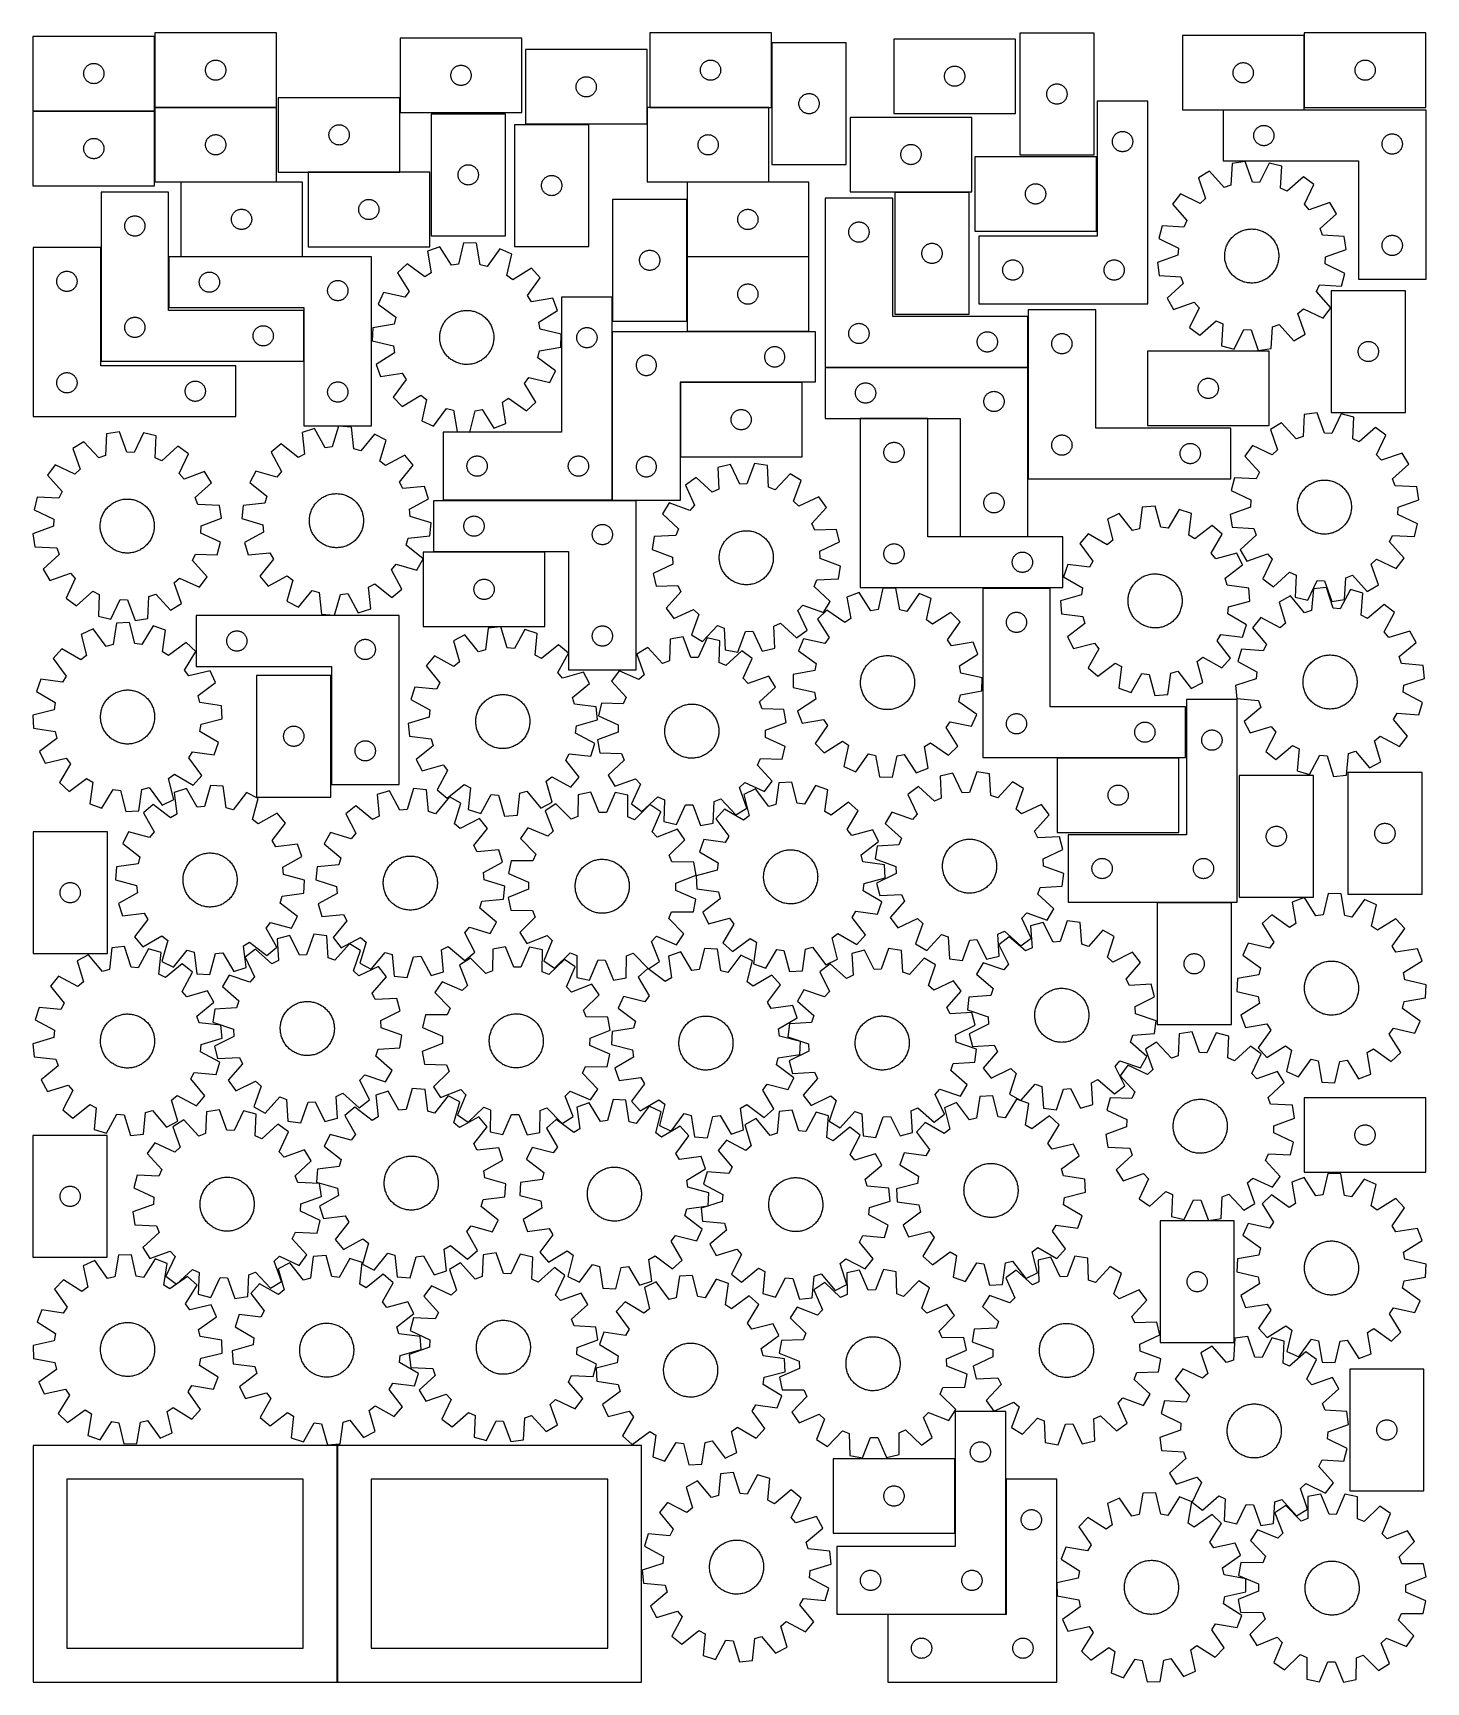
# Model space of a CAD drawing. Header units: millimetres. Extents: x 7 to 1243, y 7 to 1470.
import ezdxf

# ---------------------------------------------------------------- set-up
doc = ezdxf.new("R2010")
doc.units = ezdxf.units.MM
doc.layers.add('CUT', color=7, linetype='CONTINUOUS', true_color=0x000000)

msp = doc.modelspace()

# ---------------------------------------------------------------- linework, layer by layer
at = {"layer": 'CUT'}
for p, q in [((114.518977, 1467.282293), (6.518977, 1467.282293)), ((6.518977, 1467.282293), (6.518977, 1401.282293)), ((114.518977, 1401.282293), (114.518977, 1467.282293)), ((222.729793, 1470.274725), (114.729793, 1470.274725)), ((114.729793, 1470.274725), (114.729793, 1404.274725)), ((222.729793, 1404.274725), (222.729793, 1470.274725)), ((440.584104, 1465.683169), (332.584104, 1465.683169)), ((332.584104, 1465.683169), (332.584104, 1399.683169)), ((440.584104, 1399.683169), (440.584104, 1465.683169)), ((662.170041, 1470.274966), (554.170041, 1470.274966)), ((554.170041, 1470.274966), (554.170041, 1404.274966)), ((662.170041, 1404.274966), (662.170041, 1470.274966)), ((878.942989, 1464.932928), (770.942989, 1464.932928)), ((770.942989, 1464.932928), (770.942989, 1398.932928)), ((878.942989, 1398.932928), (878.942989, 1464.932928)), ((882.7304, 1470.080628), (882.7304, 1362.080628)), ((948.7304, 1470.080628), (882.7304, 1470.080628)), ((948.7304, 1362.080628), (948.7304, 1470.080628)), ((1135.153728, 1467.96784), (1027.153728, 1467.96784)), ((1027.153728, 1467.96784), (1027.153728, 1401.96784)), ((1135.153728, 1401.96784), (1135.153728, 1467.96784)), ((1243.424554, 1470.283999), (1135.424554, 1470.283999)), ((1135.424554, 1470.283999), (1135.424554, 1404.283999)), ((1243.424554, 1404.283999), (1243.424554, 1470.283999)), ((551.769345, 1455.494937), (443.769345, 1455.494937)), ((443.769345, 1455.494937), (443.769345, 1389.494937)), ((551.769345, 1389.494937), (551.769345, 1455.494937)), ((662.63549, 1461.575989), (662.63549, 1353.575989)), ((728.63549, 1461.575989), (662.63549, 1461.575989)), ((728.63549, 1353.575989), (728.63549, 1461.575989)), ((51.518977, 1434.282293), (51.538247, 1434.870921)), ((51.538247, 1434.870921), (51.595974, 1435.457029)), ((51.595974, 1435.457029), (51.69191, 1436.038106)), ((51.69191, 1436.038106), (51.825645, 1436.611665)), ((51.825645, 1436.611665), (51.996606, 1437.175248)), ((51.996606, 1437.175248), (52.204062, 1437.726444)), ((52.204062, 1437.726444), (52.447123, 1438.262891)), ((52.447123, 1438.262891), (52.724749, 1438.782293)), ((52.724749, 1438.782293), (53.035751, 1439.282425)), ((53.035751, 1439.282425), (53.378797, 1439.761146)), ((53.378797, 1439.761146), (53.752419, 1440.216405)), ((53.752419, 1440.216405), (54.155016, 1440.646254)), ((54.155016, 1440.646254), (54.584865, 1441.048851)), ((54.584865, 1441.048851), (55.040124, 1441.422473)), ((55.040124, 1441.422473), (55.518845, 1441.76552)), ((55.518845, 1441.76552), (56.018977, 1442.076522)), ((56.018977, 1442.076522), (56.538379, 1442.354148)), ((56.538379, 1442.354148), (57.074826, 1442.597209)), ((57.074826, 1442.597209), (57.626022, 1442.804664)), ((57.626022, 1442.804664), (58.189606, 1442.975626)), ((58.189606, 1442.975626), (58.763164, 1443.109361)), ((58.763164, 1443.109361), (59.344242, 1443.205297)), ((59.344242, 1443.205297), (59.930349, 1443.263023)), ((59.930349, 1443.263023), (60.518977, 1443.282293)), ((60.518977, 1443.282293), (61.107605, 1443.263023)), ((61.107605, 1443.263023), (61.693713, 1443.205297)), ((61.693713, 1443.205297), (62.27479, 1443.109361)), ((62.27479, 1443.109361), (62.848349, 1442.975626)), ((62.848349, 1442.975626), (63.411932, 1442.804664)), ((63.411932, 1442.804664), (63.963128, 1442.597209)), ((63.963128, 1442.597209), (64.499576, 1442.354148)), ((64.499576, 1442.354148), (65.018977, 1442.076522)), ((65.018977, 1442.076522), (65.519109, 1441.76552)), ((65.519109, 1441.76552), (65.99783, 1441.422473)), ((65.99783, 1441.422473), (66.45309, 1441.048851)), ((66.45309, 1441.048851), (66.882938, 1440.646254)), ((66.882938, 1440.646254), (67.285536, 1440.216405)), ((67.285536, 1440.216405), (67.659157, 1439.761146)), ((67.659157, 1439.761146), (68.002204, 1439.282425)), ((68.002204, 1439.282425), (68.313206, 1438.782293)), ((68.313206, 1438.782293), (68.590832, 1438.262891)), ((68.590832, 1438.262891), (68.833893, 1437.726444)), ((68.833893, 1437.726444), (69.041348, 1437.175248)), ((69.041348, 1437.175248), (69.21231, 1436.611665)), ((69.21231, 1436.611665), (69.346045, 1436.038106)), ((69.346045, 1436.038106), (69.441981, 1435.457029)), ((69.441981, 1435.457029), (69.499708, 1434.870921)), ((69.499708, 1434.870921), (69.518977, 1434.282293)), ((159.729793, 1437.274725), (159.749062, 1437.863353)), ((159.749062, 1436.686097), (159.729793, 1437.274725)), ((159.749062, 1437.863353), (159.806789, 1438.449461)), ((159.806789, 1436.099989), (159.749062, 1436.686097)), ((159.806789, 1438.449461), (159.902725, 1439.030538)), ((159.902725, 1435.518912), (159.806789, 1436.099989)), ((159.902725, 1439.030538), (160.03646, 1439.604096)), ((160.03646, 1434.945353), (159.902725, 1435.518912)), ((160.03646, 1439.604096), (160.207422, 1440.16768)), ((160.207422, 1434.38177), (160.03646, 1434.945353)), ((160.207422, 1440.16768), (160.414877, 1440.718876)), ((160.414877, 1440.718876), (160.657938, 1441.255323)), ((160.657938, 1441.255323), (160.935564, 1441.774725)), ((160.935564, 1441.774725), (161.246566, 1442.274857)), ((161.246566, 1442.274857), (161.589613, 1442.753578)), ((161.589613, 1442.753578), (161.963234, 1443.208837)), ((161.963234, 1443.208837), (162.365832, 1443.638686)), ((162.365832, 1443.638686), (162.79568, 1444.041283)), ((162.79568, 1444.041283), (163.25094, 1444.414905)), ((163.25094, 1444.414905), (163.729661, 1444.757951)), ((163.729661, 1444.757951), (164.229793, 1445.068953)), ((164.229793, 1445.068953), (164.749195, 1445.346579)), ((164.749195, 1445.346579), (165.285642, 1445.589641)), ((165.285642, 1445.589641), (165.836838, 1445.797096)), ((165.836838, 1445.797096), (166.400421, 1445.968057)), ((166.400421, 1445.968057), (166.97398, 1446.101792)), ((166.97398, 1446.101792), (167.555057, 1446.197729)), ((167.555057, 1446.197729), (168.141165, 1446.255455)), ((168.141165, 1446.255455), (168.729793, 1446.274725)), ((168.729793, 1446.274725), (169.318421, 1446.255455)), ((169.318421, 1446.255455), (169.904528, 1446.197729)), ((169.904528, 1446.197729), (170.485606, 1446.101792)), ((170.485606, 1446.101792), (171.059164, 1445.968057)), ((171.059164, 1445.968057), (171.622748, 1445.797096)), ((171.622748, 1445.797096), (172.173944, 1445.589641)), ((172.173944, 1445.589641), (172.710391, 1445.346579)), ((172.710391, 1445.346579), (173.229793, 1445.068953)), ((173.229793, 1445.068953), (173.729925, 1444.757951)), ((173.729925, 1444.757951), (174.208646, 1444.414905)), ((174.208646, 1444.414905), (174.663905, 1444.041283)), ((174.663905, 1444.041283), (175.093754, 1443.638686)), ((175.093754, 1443.638686), (175.496351, 1443.208837)), ((175.496351, 1443.208837), (175.869973, 1442.753578)), ((175.869973, 1442.753578), (176.213019, 1442.274857)), ((176.213019, 1442.274857), (176.524021, 1441.774725)), ((176.524021, 1441.774725), (176.801647, 1441.255323)), ((176.801647, 1441.255323), (177.044709, 1440.718876)), ((177.044709, 1440.718876), (177.252164, 1440.16768)), ((177.252164, 1440.16768), (177.423125, 1439.604096)), ((177.423125, 1434.945353), (177.252164, 1434.38177)), ((177.423125, 1439.604096), (177.55686, 1439.030538)), ((177.55686, 1435.518912), (177.423125, 1434.945353)), ((177.55686, 1439.030538), (177.652796, 1438.449461)), ((177.652796, 1436.099989), (177.55686, 1435.518912)), ((177.652796, 1438.449461), (177.710523, 1437.863353)), ((177.710523, 1436.686097), (177.652796, 1436.099989)), ((177.710523, 1437.863353), (177.729793, 1437.274725)), ((177.729793, 1437.274725), (177.710523, 1436.686097)), ((377.757036, 1434.438982), (377.890771, 1435.01254)), ((377.890771, 1435.01254), (378.061732, 1435.576124)), ((378.061732, 1435.576124), (378.269188, 1436.12732)), ((378.269188, 1436.12732), (378.512249, 1436.663767)), ((378.512249, 1436.663767), (378.789875, 1437.183169)), ((378.789875, 1437.183169), (379.100877, 1437.683301)), ((379.100877, 1437.683301), (379.443924, 1438.162022)), ((379.443924, 1438.162022), (379.817545, 1438.617281)), ((379.817545, 1438.617281), (380.220143, 1439.04713)), ((380.220143, 1439.04713), (380.649991, 1439.449727)), ((380.649991, 1439.449727), (381.105251, 1439.823349)), ((381.105251, 1439.823349), (381.583972, 1440.166396)), ((381.583972, 1440.166396), (382.084104, 1440.477398)), ((382.084104, 1440.477398), (382.603505, 1440.755024)), ((382.603505, 1440.755024), (383.139953, 1440.998085)), ((383.139953, 1440.998085), (383.691148, 1441.20554)), ((383.691148, 1441.20554), (384.254732, 1441.376501)), ((384.254732, 1441.376501), (384.828291, 1441.510237)), ((384.828291, 1441.510237), (385.409368, 1441.606173)), ((385.409368, 1441.606173), (385.995475, 1441.663899)), ((385.995475, 1441.663899), (386.584104, 1441.683169)), ((386.584104, 1441.683169), (387.172732, 1441.663899)), ((387.172732, 1441.663899), (387.758839, 1441.606173)), ((387.758839, 1441.606173), (388.339917, 1441.510237)), ((388.339917, 1441.510237), (388.913475, 1441.376501)), ((388.913475, 1441.376501), (389.477059, 1441.20554)), ((389.477059, 1441.20554), (390.028255, 1440.998085)), ((390.028255, 1440.998085), (390.564702, 1440.755024)), ((390.564702, 1440.755024), (391.084104, 1440.477398)), ((391.084104, 1440.477398), (391.584236, 1440.166396)), ((391.584236, 1440.166396), (392.062957, 1439.823349)), ((392.062957, 1439.823349), (392.518216, 1439.449727)), ((392.518216, 1439.449727), (392.948065, 1439.04713)), ((392.948065, 1439.04713), (393.350662, 1438.617281)), ((393.350662, 1438.617281), (393.724284, 1438.162022)), ((393.724284, 1438.162022), (394.06733, 1437.683301)), ((394.06733, 1437.683301), (394.378332, 1437.183169)), ((394.378332, 1437.183169), (394.655958, 1436.663767)), ((394.655958, 1436.663767), (394.899019, 1436.12732)), ((394.899019, 1436.12732), (395.106475, 1435.576124)), ((395.106475, 1435.576124), (395.277436, 1435.01254)), ((395.277436, 1435.01254), (395.411171, 1434.438982)), ((599.170041, 1437.274966), (599.189311, 1437.863594)), ((599.189311, 1436.686338), (599.170041, 1437.274966)), ((599.189311, 1437.863594), (599.247037, 1438.449702)), ((599.247037, 1436.10023), (599.189311, 1436.686338)), ((599.247037, 1438.449702), (599.342974, 1439.030779)), ((599.342974, 1435.519153), (599.247037, 1436.10023)), ((599.342974, 1439.030779), (599.476709, 1439.604337)), ((599.476709, 1434.945595), (599.342974, 1435.519153)), ((599.476709, 1439.604337), (599.64767, 1440.167921)), ((599.64767, 1434.382011), (599.476709, 1434.945595)), ((599.64767, 1440.167921), (599.855125, 1440.719117)), ((599.855125, 1440.719117), (600.098186, 1441.255564)), ((600.098186, 1441.255564), (600.375813, 1441.774966)), ((600.375813, 1441.774966), (600.686815, 1442.275098)), ((600.686815, 1442.275098), (601.029861, 1442.753819)), ((601.029861, 1442.753819), (601.403483, 1443.209078)), ((601.403483, 1443.209078), (601.80608, 1443.638927)), ((601.80608, 1443.638927), (602.235929, 1444.041524)), ((602.235929, 1444.041524), (602.691188, 1444.415146)), ((602.691188, 1444.415146), (603.169909, 1444.758192)), ((603.169909, 1444.758192), (603.670041, 1445.069195)), ((603.670041, 1445.069195), (604.189443, 1445.346821)), ((604.189443, 1445.346821), (604.72589, 1445.589882)), ((604.72589, 1445.589882), (605.277086, 1445.797337)), ((605.277086, 1445.797337), (605.84067, 1445.968298)), ((605.84067, 1445.968298), (606.414228, 1446.102033)), ((606.414228, 1446.102033), (606.995305, 1446.19797)), ((606.995305, 1446.19797), (607.581413, 1446.255696)), ((607.581413, 1446.255696), (608.170041, 1446.274966)), ((608.170041, 1446.274966), (608.758669, 1446.255696)), ((608.758669, 1446.255696), (609.344777, 1446.19797)), ((609.344777, 1446.19797), (609.925854, 1446.102033)), ((609.925854, 1446.102033), (610.499413, 1445.968298)), ((610.499413, 1445.968298), (611.062996, 1445.797337)), ((611.062996, 1445.797337), (611.614192, 1445.589882)), ((611.614192, 1445.589882), (612.150639, 1445.346821)), ((612.150639, 1445.346821), (612.670041, 1445.069195)), ((612.670041, 1445.069195), (613.170173, 1444.758192)), ((613.170173, 1444.758192), (613.648894, 1444.415146)), ((613.648894, 1444.415146), (614.104153, 1444.041524)), ((614.104153, 1444.041524), (614.534002, 1443.638927)), ((614.534002, 1443.638927), (614.936599, 1443.209078)), ((614.936599, 1443.209078), (615.310221, 1442.753819)), ((615.310221, 1442.753819), (615.653268, 1442.275098)), ((615.653268, 1442.275098), (615.96427, 1441.774966)), ((615.96427, 1441.774966), (616.241896, 1441.255564)), ((616.241896, 1441.255564), (616.484957, 1440.719117)), ((616.484957, 1440.719117), (616.692412, 1440.167921)), ((616.692412, 1440.167921), (616.863374, 1439.604337)), ((616.863374, 1434.945595), (616.692412, 1434.382011)), ((616.863374, 1439.604337), (616.997109, 1439.030779)), ((616.997109, 1435.519153), (616.863374, 1434.945595)), ((616.997109, 1439.030779), (617.093045, 1438.449702)), ((617.093045, 1436.10023), (616.997109, 1435.519153)), ((617.093045, 1438.449702), (617.150771, 1437.863594)), ((617.150771, 1436.686338), (617.093045, 1436.10023)), ((617.150771, 1437.863594), (617.170041, 1437.274966)), ((617.170041, 1437.274966), (617.150771, 1436.686338)), ((816.249656, 1434.262299), (816.420617, 1434.825883)), ((816.420617, 1434.825883), (816.628073, 1435.377079)), ((816.628073, 1435.377079), (816.871134, 1435.913526)), ((816.871134, 1435.913526), (817.14876, 1436.432928)), ((817.14876, 1436.432928), (817.459762, 1436.93306)), ((817.459762, 1436.93306), (817.802808, 1437.411781)), ((817.802808, 1437.411781), (818.17643, 1437.86704)), ((818.17643, 1437.86704), (818.579028, 1438.296889)), ((818.579028, 1438.296889), (819.008876, 1438.699486)), ((819.008876, 1438.699486), (819.464136, 1439.073108)), ((819.464136, 1439.073108), (819.942856, 1439.416154)), ((819.942856, 1439.416154), (820.442989, 1439.727157)), ((820.442989, 1439.727157), (820.96239, 1440.004783)), ((820.96239, 1440.004783), (821.498838, 1440.247844)), ((821.498838, 1440.247844), (822.050033, 1440.455299)), ((822.050033, 1440.455299), (822.613617, 1440.62626)), ((822.613617, 1440.62626), (823.187176, 1440.759995)), ((823.187176, 1440.759995), (823.768253, 1440.855932)), ((823.768253, 1440.855932), (824.35436, 1440.913658)), ((824.35436, 1440.913658), (824.942989, 1440.932928)), ((824.942989, 1440.932928), (825.531617, 1440.913658)), ((825.531617, 1440.913658), (826.117724, 1440.855932)), ((826.117724, 1440.855932), (826.698801, 1440.759995)), ((826.698801, 1440.759995), (827.27236, 1440.62626)), ((827.27236, 1440.62626), (827.835944, 1440.455299)), ((827.835944, 1440.455299), (828.387139, 1440.247844)), ((828.387139, 1440.247844), (828.923587, 1440.004783)), ((828.923587, 1440.004783), (829.442989, 1439.727157)), ((829.442989, 1439.727157), (829.943121, 1439.416154)), ((829.943121, 1439.416154), (830.421841, 1439.073108)), ((830.421841, 1439.073108), (830.877101, 1438.699486)), ((830.877101, 1438.699486), (831.30695, 1438.296889)), ((831.30695, 1438.296889), (831.709547, 1437.86704)), ((831.709547, 1437.86704), (832.083169, 1437.411781)), ((832.083169, 1437.411781), (832.426215, 1436.93306)), ((832.426215, 1436.93306), (832.737217, 1436.432928)), ((832.737217, 1436.432928), (833.014843, 1435.913526)), ((833.014843, 1435.913526), (833.257904, 1435.377079)), ((833.257904, 1435.377079), (833.46536, 1434.825883)), ((833.46536, 1434.825883), (833.636321, 1434.262299)), ((1072.153728, 1434.96784), (1072.172997, 1435.556468)), ((1072.172997, 1434.379212), (1072.153728, 1434.96784)), ((1072.172997, 1435.556468), (1072.230724, 1436.142576)), ((1072.230724, 1436.142576), (1072.32666, 1436.723653)), ((1072.32666, 1436.723653), (1072.460395, 1437.297211)), ((1072.460395, 1437.297211), (1072.631357, 1437.860795)), ((1072.631357, 1437.860795), (1072.838812, 1438.411991)), ((1072.838812, 1438.411991), (1073.081873, 1438.948438)), ((1073.081873, 1438.948438), (1073.359499, 1439.46784)), ((1073.359499, 1439.46784), (1073.670501, 1439.967972)), ((1073.670501, 1439.967972), (1074.013548, 1440.446693)), ((1074.013548, 1440.446693), (1074.387169, 1440.901952)), ((1074.387169, 1440.901952), (1074.789767, 1441.331801)), ((1074.789767, 1441.331801), (1075.219615, 1441.734398)), ((1075.219615, 1441.734398), (1075.674875, 1442.10802)), ((1075.674875, 1442.10802), (1076.153596, 1442.451067)), ((1076.153596, 1442.451067), (1076.653728, 1442.762069)), ((1076.653728, 1442.762069), (1077.173129, 1443.039695)), ((1077.173129, 1443.039695), (1077.709577, 1443.282756)), ((1077.709577, 1443.282756), (1078.260772, 1443.490211)), ((1078.260772, 1443.490211), (1078.824356, 1443.661172)), ((1078.824356, 1443.661172), (1079.397915, 1443.794908)), ((1079.397915, 1443.794908), (1079.978992, 1443.890844)), ((1079.978992, 1443.890844), (1080.5651, 1443.94857)), ((1080.5651, 1443.94857), (1081.153728, 1443.96784)), ((1081.153728, 1443.96784), (1081.742356, 1443.94857)), ((1081.742356, 1443.94857), (1082.328463, 1443.890844)), ((1082.328463, 1443.890844), (1082.909541, 1443.794908)), ((1082.909541, 1443.794908), (1083.483099, 1443.661172)), ((1083.483099, 1443.661172), (1084.046683, 1443.490211)), ((1084.046683, 1443.490211), (1084.597879, 1443.282756)), ((1084.597879, 1443.282756), (1085.134326, 1443.039695)), ((1085.134326, 1443.039695), (1085.653728, 1442.762069)), ((1085.653728, 1442.762069), (1086.15386, 1442.451067)), ((1086.15386, 1442.451067), (1086.632581, 1442.10802)), ((1086.632581, 1442.10802), (1087.08784, 1441.734398)), ((1087.08784, 1441.734398), (1087.517689, 1441.331801)), ((1087.517689, 1441.331801), (1087.920286, 1440.901952)), ((1087.920286, 1440.901952), (1088.293908, 1440.446693)), ((1088.293908, 1440.446693), (1088.636954, 1439.967972)), ((1088.636954, 1439.967972), (1088.947956, 1439.46784)), ((1088.947956, 1439.46784), (1089.225582, 1438.948438)), ((1089.225582, 1438.948438), (1089.468643, 1438.411991)), ((1089.468643, 1438.411991), (1089.676099, 1437.860795)), ((1089.676099, 1437.860795), (1089.84706, 1437.297211)), ((1089.84706, 1437.297211), (1089.980795, 1436.723653)), ((1089.980795, 1436.723653), (1090.076731, 1436.142576)), ((1090.076731, 1436.142576), (1090.134458, 1435.556468)), ((1090.134458, 1435.556468), (1090.153728, 1434.96784)), ((1090.153728, 1434.96784), (1090.134458, 1434.379212)), ((1180.424554, 1437.283999), (1180.443824, 1437.872627)), ((1180.443824, 1436.695371), (1180.424554, 1437.283999)), ((1180.443824, 1437.872627), (1180.50155, 1438.458735)), ((1180.50155, 1436.109263), (1180.443824, 1436.695371)), ((1180.50155, 1438.458735), (1180.597486, 1439.039812)), ((1180.597486, 1435.528186), (1180.50155, 1436.109263)), ((1180.597486, 1439.039812), (1180.731222, 1439.613371)), ((1180.731222, 1434.954628), (1180.597486, 1435.528186)), ((1180.731222, 1439.613371), (1180.902183, 1440.176954)), ((1180.902183, 1434.391044), (1180.731222, 1434.954628)), ((1180.902183, 1440.176954), (1181.109638, 1440.72815)), ((1181.109638, 1440.72815), (1181.352699, 1441.264597)), ((1181.352699, 1441.264597), (1181.630325, 1441.783999)), ((1181.630325, 1441.783999), (1181.941327, 1442.284131)), ((1181.941327, 1442.284131), (1182.284374, 1442.762852)), ((1182.284374, 1442.762852), (1182.657996, 1443.218111)), ((1182.657996, 1443.218111), (1183.060593, 1443.64796)), ((1183.060593, 1443.64796), (1183.490442, 1444.050557)), ((1183.490442, 1444.050557), (1183.945701, 1444.424179)), ((1183.945701, 1444.424179), (1184.424422, 1444.767226)), ((1184.424422, 1444.767226), (1184.924554, 1445.078228)), ((1184.924554, 1445.078228), (1185.443956, 1445.355854)), ((1185.443956, 1445.355854), (1185.980403, 1445.598915)), ((1185.980403, 1445.598915), (1186.531599, 1445.80637)), ((1186.531599, 1445.80637), (1187.095183, 1445.977332)), ((1187.095183, 1445.977332), (1187.668741, 1446.111067)), ((1187.668741, 1446.111067), (1188.249818, 1446.207003)), ((1188.249818, 1446.207003), (1188.835926, 1446.264729)), ((1188.835926, 1446.264729), (1189.424554, 1446.283999)), ((1189.424554, 1446.283999), (1190.013182, 1446.264729)), ((1190.013182, 1446.264729), (1190.59929, 1446.207003)), ((1190.59929, 1446.207003), (1191.180367, 1446.111067)), ((1191.180367, 1446.111067), (1191.753925, 1445.977332)), ((1191.753925, 1445.977332), (1192.317509, 1445.80637)), ((1192.317509, 1445.80637), (1192.868705, 1445.598915)), ((1192.868705, 1445.598915), (1193.405152, 1445.355854)), ((1193.405152, 1445.355854), (1193.924554, 1445.078228)), ((1193.924554, 1445.078228), (1194.424686, 1444.767226)), ((1194.424686, 1444.767226), (1194.903407, 1444.424179)), ((1194.903407, 1444.424179), (1195.358666, 1444.050557)), ((1195.358666, 1444.050557), (1195.788515, 1443.64796)), ((1195.788515, 1443.64796), (1196.191112, 1443.218111)), ((1196.191112, 1443.218111), (1196.564734, 1442.762852)), ((1196.564734, 1442.762852), (1196.90778, 1442.284131)), ((1196.90778, 1442.284131), (1197.218783, 1441.783999)), ((1197.218783, 1441.783999), (1197.496409, 1441.264597)), ((1197.496409, 1441.264597), (1197.73947, 1440.72815)), ((1197.73947, 1440.72815), (1197.946925, 1440.176954)), ((1197.946925, 1440.176954), (1198.117886, 1439.613371)), ((1198.117886, 1434.954628), (1197.946925, 1434.391044)), ((1198.117886, 1439.613371), (1198.251621, 1439.039812)), ((1198.251621, 1435.528186), (1198.117886, 1434.954628)), ((1198.251621, 1439.039812), (1198.347558, 1438.458735)), ((1198.347558, 1436.109263), (1198.251621, 1435.528186)), ((1198.347558, 1438.458735), (1198.405284, 1437.872627)), ((1198.405284, 1436.695371), (1198.347558, 1436.109263)), ((1198.405284, 1437.872627), (1198.424554, 1437.283999)), ((1198.424554, 1437.283999), (1198.405284, 1436.695371)), ((51.538247, 1433.693665), (51.518977, 1434.282293)), ((51.595974, 1433.107557), (51.538247, 1433.693665)), ((51.69191, 1432.52648), (51.595974, 1433.107557)), ((51.825645, 1431.952922), (51.69191, 1432.52648)), ((51.996606, 1431.389338), (51.825645, 1431.952922)), ((52.204062, 1430.838142), (51.996606, 1431.389338)), ((52.447123, 1430.301695), (52.204062, 1430.838142)), ((52.724749, 1429.782293), (52.447123, 1430.301695)), ((53.035751, 1429.282161), (52.724749, 1429.782293)), ((53.378797, 1428.80344), (53.035751, 1429.282161)), ((53.752419, 1428.348181), (53.378797, 1428.80344)), ((54.155016, 1427.918332), (53.752419, 1428.348181)), ((54.584865, 1427.515735), (54.155016, 1427.918332)), ((55.040124, 1427.142113), (54.584865, 1427.515735)), ((55.518845, 1426.799067), (55.040124, 1427.142113)), ((56.018977, 1426.488065), (55.518845, 1426.799067)), ((56.538379, 1426.210438), (56.018977, 1426.488065)), ((57.074826, 1425.967377), (56.538379, 1426.210438)), ((57.626022, 1425.759922), (57.074826, 1425.967377)), ((58.189606, 1425.588961), (57.626022, 1425.759922)), ((58.763164, 1425.455226), (58.189606, 1425.588961)), ((59.344242, 1425.359289), (58.763164, 1425.455226)), ((59.930349, 1425.301563), (59.344242, 1425.359289)), ((60.518977, 1425.282293), (59.930349, 1425.301563)), ((61.107605, 1425.301563), (60.518977, 1425.282293)), ((61.693713, 1425.359289), (61.107605, 1425.301563)), ((62.27479, 1425.455226), (61.693713, 1425.359289)), ((62.848349, 1425.588961), (62.27479, 1425.455226)), ((63.411932, 1425.759922), (62.848349, 1425.588961)), ((63.963128, 1425.967377), (63.411932, 1425.759922)), ((64.499576, 1426.210438), (63.963128, 1425.967377)), ((65.018977, 1426.488065), (64.499576, 1426.210438)), ((65.519109, 1426.799067), (65.018977, 1426.488065)), ((65.99783, 1427.142113), (65.519109, 1426.799067)), ((66.45309, 1427.515735), (65.99783, 1427.142113)), ((66.882938, 1427.918332), (66.45309, 1427.515735)), ((67.285536, 1428.348181), (66.882938, 1427.918332)), ((67.659157, 1428.80344), (67.285536, 1428.348181)), ((68.002204, 1429.282161), (67.659157, 1428.80344)), ((68.313206, 1429.782293), (68.002204, 1429.282161)), ((68.590832, 1430.301695), (68.313206, 1429.782293)), ((68.833893, 1430.838142), (68.590832, 1430.301695)), ((69.041348, 1431.389338), (68.833893, 1430.838142)), ((69.21231, 1431.952922), (69.041348, 1431.389338)), ((69.346045, 1432.52648), (69.21231, 1431.952922)), ((69.441981, 1433.107557), (69.346045, 1432.52648)), ((69.499708, 1433.693665), (69.441981, 1433.107557)), ((69.518977, 1434.282293), (69.499708, 1433.693665)), ((160.414877, 1433.830574), (160.207422, 1434.38177)), ((160.657938, 1433.294127), (160.414877, 1433.830574)), ((160.935564, 1432.774725), (160.657938, 1433.294127)), ((161.246566, 1432.274593), (160.935564, 1432.774725)), ((161.589613, 1431.795872), (161.246566, 1432.274593)), ((161.963234, 1431.340612), (161.589613, 1431.795872)), ((162.365832, 1430.910764), (161.963234, 1431.340612)), ((162.79568, 1430.508167), (162.365832, 1430.910764)), ((163.25094, 1430.134545), (162.79568, 1430.508167)), ((163.729661, 1429.791498), (163.25094, 1430.134545)), ((164.229793, 1429.480496), (163.729661, 1429.791498)), ((164.749195, 1429.20287), (164.229793, 1429.480496)), ((165.285642, 1428.959809), (164.749195, 1429.20287)), ((165.836838, 1428.752354), (165.285642, 1428.959809)), ((166.400421, 1428.581392), (165.836838, 1428.752354)), ((166.97398, 1428.447657), (166.400421, 1428.581392)), ((167.555057, 1428.351721), (166.97398, 1428.447657)), ((168.141165, 1428.293994), (167.555057, 1428.351721)), ((168.729793, 1428.274725), (168.141165, 1428.293994)), ((169.318421, 1428.293994), (168.729793, 1428.274725)), ((169.904528, 1428.351721), (169.318421, 1428.293994)), ((170.485606, 1428.447657), (169.904528, 1428.351721)), ((171.059164, 1428.581392), (170.485606, 1428.447657)), ((171.622748, 1428.752354), (171.059164, 1428.581392)), ((172.173944, 1428.959809), (171.622748, 1428.752354)), ((172.710391, 1429.20287), (172.173944, 1428.959809)), ((173.229793, 1429.480496), (172.710391, 1429.20287)), ((173.729925, 1429.791498), (173.229793, 1429.480496)), ((174.208646, 1430.134545), (173.729925, 1429.791498)), ((174.663905, 1430.508167), (174.208646, 1430.134545)), ((175.093754, 1430.910764), (174.663905, 1430.508167)), ((175.496351, 1431.340612), (175.093754, 1430.910764)), ((175.869973, 1431.795872), (175.496351, 1431.340612)), ((176.213019, 1432.274593), (175.869973, 1431.795872)), ((176.524021, 1432.774725), (176.213019, 1432.274593)), ((176.801647, 1433.294127), (176.524021, 1432.774725)), ((177.044709, 1433.830574), (176.801647, 1433.294127)), ((177.252164, 1434.38177), (177.044709, 1433.830574)), ((377.584104, 1432.683169), (377.603373, 1433.271797)), ((377.603373, 1432.094541), (377.584104, 1432.683169)), ((377.603373, 1433.271797), (377.6611, 1433.857905)), ((377.6611, 1431.508433), (377.603373, 1432.094541)), ((377.6611, 1433.857905), (377.757036, 1434.438982)), ((377.757036, 1430.927356), (377.6611, 1431.508433)), ((377.890771, 1430.353798), (377.757036, 1430.927356)), ((378.061732, 1429.790214), (377.890771, 1430.353798)), ((378.269188, 1429.239018), (378.061732, 1429.790214)), ((378.512249, 1428.702571), (378.269188, 1429.239018)), ((378.789875, 1428.183169), (378.512249, 1428.702571)), ((379.100877, 1427.683037), (378.789875, 1428.183169)), ((379.443924, 1427.204316), (379.100877, 1427.683037)), ((379.817545, 1426.749057), (379.443924, 1427.204316)), ((380.220143, 1426.319208), (379.817545, 1426.749057)), ((380.649991, 1425.916611), (380.220143, 1426.319208)), ((381.105251, 1425.542989), (380.649991, 1425.916611)), ((381.583972, 1425.199943), (381.105251, 1425.542989)), ((382.084104, 1424.88894), (381.583972, 1425.199943)), ((382.603505, 1424.611314), (382.084104, 1424.88894)), ((383.139953, 1424.368253), (382.603505, 1424.611314)), ((383.691148, 1424.160798), (383.139953, 1424.368253)), ((384.254732, 1423.989837), (383.691148, 1424.160798)), ((384.828291, 1423.856102), (384.254732, 1423.989837)), ((385.409368, 1423.760165), (384.828291, 1423.856102)), ((385.995475, 1423.702439), (385.409368, 1423.760165)), ((386.584104, 1423.683169), (385.995475, 1423.702439)), ((387.172732, 1423.702439), (386.584104, 1423.683169)), ((387.758839, 1423.760165), (387.172732, 1423.702439)), ((388.339917, 1423.856102), (387.758839, 1423.760165)), ((388.913475, 1423.989837), (388.339917, 1423.856102)), ((389.477059, 1424.160798), (388.913475, 1423.989837)), ((390.028255, 1424.368253), (389.477059, 1424.160798)), ((390.564702, 1424.611314), (390.028255, 1424.368253)), ((391.084104, 1424.88894), (390.564702, 1424.611314)), ((391.584236, 1425.199943), (391.084104, 1424.88894)), ((392.062957, 1425.542989), (391.584236, 1425.199943)), ((392.518216, 1425.916611), (392.062957, 1425.542989)), ((392.948065, 1426.319208), (392.518216, 1425.916611)), ((393.350662, 1426.749057), (392.948065, 1426.319208)), ((393.724284, 1427.204316), (393.350662, 1426.749057)), ((394.06733, 1427.683037), (393.724284, 1427.204316)), ((394.378332, 1428.183169), (394.06733, 1427.683037)), ((394.655958, 1428.702571), (394.378332, 1428.183169)), ((394.899019, 1429.239018), (394.655958, 1428.702571)), ((395.106475, 1429.790214), (394.899019, 1429.239018)), ((395.277436, 1430.353798), (395.106475, 1429.790214)), ((395.411171, 1430.927356), (395.277436, 1430.353798)), ((395.411171, 1434.438982), (395.507107, 1433.857905)), ((395.507107, 1431.508433), (395.411171, 1430.927356)), ((395.507107, 1433.857905), (395.564834, 1433.271797)), ((395.564834, 1432.094541), (395.507107, 1431.508433)), ((395.564834, 1433.271797), (395.584104, 1432.683169)), ((395.584104, 1432.683169), (395.564834, 1432.094541)), ((488.769345, 1422.494937), (488.788615, 1423.083565)), ((488.788615, 1421.906308), (488.769345, 1422.494937)), ((488.788615, 1423.083565), (488.846342, 1423.669672)), ((488.846342, 1421.320201), (488.788615, 1421.906308)), ((488.846342, 1423.669672), (488.942278, 1424.25075)), ((488.942278, 1420.739124), (488.846342, 1421.320201)), ((488.942278, 1424.25075), (489.076013, 1424.824308)), ((489.076013, 1420.165565), (488.942278, 1420.739124)), ((489.076013, 1424.824308), (489.246974, 1425.387892)), ((489.246974, 1419.601981), (489.076013, 1420.165565)), ((489.246974, 1425.387892), (489.45443, 1425.939088)), ((489.45443, 1425.939088), (489.697491, 1426.475535)), ((489.697491, 1426.475535), (489.975117, 1426.994937)), ((489.975117, 1426.994937), (490.286119, 1427.495069)), ((490.286119, 1427.495069), (490.629165, 1427.973789)), ((490.629165, 1427.973789), (491.002787, 1428.429049)), ((491.002787, 1428.429049), (491.405384, 1428.858898)), ((491.405384, 1428.858898), (491.835233, 1429.261495)), ((491.835233, 1429.261495), (492.290492, 1429.635117)), ((492.290492, 1429.635117), (492.769213, 1429.978163)), ((492.769213, 1429.978163), (493.269345, 1430.289165)), ((493.269345, 1430.289165), (493.788747, 1430.566791)), ((493.788747, 1430.566791), (494.325194, 1430.809852)), ((494.325194, 1430.809852), (494.87639, 1431.017308)), ((494.87639, 1431.017308), (495.439974, 1431.188269)), ((495.439974, 1431.188269), (496.013532, 1431.322004)), ((496.013532, 1431.322004), (496.59461, 1431.41794)), ((496.59461, 1431.41794), (497.180717, 1431.475667)), ((497.180717, 1431.475667), (497.769345, 1431.494937)), ((497.769345, 1431.494937), (498.357974, 1431.475667)), ((498.357974, 1431.475667), (498.944081, 1431.41794)), ((498.944081, 1431.41794), (499.525158, 1431.322004)), ((499.525158, 1431.322004), (500.098717, 1431.188269)), ((500.098717, 1431.188269), (500.662301, 1431.017308)), ((500.662301, 1431.017308), (501.213496, 1430.809852)), ((501.213496, 1430.809852), (501.749944, 1430.566791)), ((501.749944, 1430.566791), (502.269345, 1430.289165)), ((502.269345, 1430.289165), (502.769477, 1429.978163)), ((502.769477, 1429.978163), (503.248198, 1429.635117)), ((503.248198, 1429.635117), (503.703458, 1429.261495)), ((503.703458, 1429.261495), (504.133306, 1428.858898)), ((504.133306, 1428.858898), (504.535904, 1428.429049)), ((504.535904, 1428.429049), (504.909525, 1427.973789)), ((504.909525, 1427.973789), (505.252572, 1427.495069)), ((505.252572, 1427.495069), (505.563574, 1426.994937)), ((505.563574, 1426.994937), (505.8412, 1426.475535)), ((505.8412, 1426.475535), (506.084261, 1425.939088)), ((506.084261, 1425.939088), (506.291717, 1425.387892)), ((506.291717, 1425.387892), (506.462678, 1424.824308)), ((506.462678, 1420.165565), (506.291717, 1419.601981)), ((506.462678, 1424.824308), (506.596413, 1424.25075)), ((506.596413, 1420.739124), (506.462678, 1420.165565)), ((506.596413, 1424.25075), (506.692349, 1423.669672)), ((506.692349, 1421.320201), (506.596413, 1420.739124)), ((506.692349, 1423.669672), (506.750076, 1423.083565)), ((506.750076, 1421.906308), (506.692349, 1421.320201)), ((506.750076, 1423.083565), (506.769345, 1422.494937)), ((506.769345, 1422.494937), (506.750076, 1421.906308)), ((599.855125, 1433.830815), (599.64767, 1434.382011)), ((600.098186, 1433.294368), (599.855125, 1433.830815)), ((600.375813, 1432.774966), (600.098186, 1433.294368)), ((600.686815, 1432.274834), (600.375813, 1432.774966)), ((601.029861, 1431.796113), (600.686815, 1432.274834)), ((601.403483, 1431.340854), (601.029861, 1431.796113)), ((601.80608, 1430.911005), (601.403483, 1431.340854)), ((602.235929, 1430.508408), (601.80608, 1430.911005)), ((602.691188, 1430.134786), (602.235929, 1430.508408)), ((603.169909, 1429.791739), (602.691188, 1430.134786)), ((603.670041, 1429.480737), (603.169909, 1429.791739)), ((604.189443, 1429.203111), (603.670041, 1429.480737)), ((604.72589, 1428.96005), (604.189443, 1429.203111)), ((605.277086, 1428.752595), (604.72589, 1428.96005)), ((605.84067, 1428.581633), (605.277086, 1428.752595)), ((606.414228, 1428.447898), (605.84067, 1428.581633)), ((606.995305, 1428.351962), (606.414228, 1428.447898)), ((607.581413, 1428.294236), (606.995305, 1428.351962)), ((608.170041, 1428.274966), (607.581413, 1428.294236)), ((608.758669, 1428.294236), (608.170041, 1428.274966)), ((609.344777, 1428.351962), (608.758669, 1428.294236)), ((609.925854, 1428.447898), (609.344777, 1428.351962)), ((610.499413, 1428.581633), (609.925854, 1428.447898)), ((611.062996, 1428.752595), (610.499413, 1428.581633)), ((611.614192, 1428.96005), (611.062996, 1428.752595)), ((612.150639, 1429.203111), (611.614192, 1428.96005)), ((612.670041, 1429.480737), (612.150639, 1429.203111)), ((613.170173, 1429.791739), (612.670041, 1429.480737)), ((613.648894, 1430.134786), (613.170173, 1429.791739)), ((614.104153, 1430.508408), (613.648894, 1430.134786)), ((614.534002, 1430.911005), (614.104153, 1430.508408)), ((614.936599, 1431.340854), (614.534002, 1430.911005)), ((615.310221, 1431.796113), (614.936599, 1431.340854)), ((615.653268, 1432.274834), (615.310221, 1431.796113)), ((615.96427, 1432.774966), (615.653268, 1432.274834)), ((616.241896, 1433.294368), (615.96427, 1432.774966)), ((616.484957, 1433.830815), (616.241896, 1433.294368)), ((616.692412, 1434.382011), (616.484957, 1433.830815)), ((815.942989, 1431.932928), (815.962258, 1432.521556)), ((815.962258, 1431.3443), (815.942989, 1431.932928)), ((815.962258, 1432.521556), (816.019985, 1433.107664)), ((816.019985, 1430.758192), (815.962258, 1431.3443)), ((816.019985, 1433.107664), (816.115921, 1433.688741)), ((816.115921, 1430.177115), (816.019985, 1430.758192)), ((816.115921, 1433.688741), (816.249656, 1434.262299)), ((816.249656, 1429.603556), (816.115921, 1430.177115)), ((816.420617, 1429.039973), (816.249656, 1429.603556)), ((816.628073, 1428.488777), (816.420617, 1429.039973)), ((816.871134, 1427.95233), (816.628073, 1428.488777)), ((817.14876, 1427.432928), (816.871134, 1427.95233)), ((817.459762, 1426.932796), (817.14876, 1427.432928)), ((817.802808, 1426.454075), (817.459762, 1426.932796)), ((818.17643, 1425.998816), (817.802808, 1426.454075)), ((818.579028, 1425.568967), (818.17643, 1425.998816)), ((819.008876, 1425.16637), (818.579028, 1425.568967)), ((819.464136, 1424.792748), (819.008876, 1425.16637)), ((819.942856, 1424.449701), (819.464136, 1424.792748)), ((820.442989, 1424.138699), (819.942856, 1424.449701)), ((820.96239, 1423.861073), (820.442989, 1424.138699)), ((821.498838, 1423.618012), (820.96239, 1423.861073)), ((822.050033, 1423.410557), (821.498838, 1423.618012)), ((822.613617, 1423.239595), (822.050033, 1423.410557)), ((823.187176, 1423.10586), (822.613617, 1423.239595)), ((823.768253, 1423.009924), (823.187176, 1423.10586)), ((824.35436, 1422.952198), (823.768253, 1423.009924)), ((824.942989, 1422.932928), (824.35436, 1422.952198)), ((825.531617, 1422.952198), (824.942989, 1422.932928)), ((826.117724, 1423.009924), (825.531617, 1422.952198)), ((826.698801, 1423.10586), (826.117724, 1423.009924)), ((827.27236, 1423.239595), (826.698801, 1423.10586)), ((827.835944, 1423.410557), (827.27236, 1423.239595)), ((828.387139, 1423.618012), (827.835944, 1423.410557)), ((828.923587, 1423.861073), (828.387139, 1423.618012)), ((829.442989, 1424.138699), (828.923587, 1423.861073)), ((829.943121, 1424.449701), (829.442989, 1424.138699)), ((830.421841, 1424.792748), (829.943121, 1424.449701)), ((830.877101, 1425.16637), (830.421841, 1424.792748)), ((831.30695, 1425.568967), (830.877101, 1425.16637)), ((831.709547, 1425.998816), (831.30695, 1425.568967)), ((832.083169, 1426.454075), (831.709547, 1425.998816)), ((832.426215, 1426.932796), (832.083169, 1426.454075)), ((832.737217, 1427.432928), (832.426215, 1426.932796)), ((833.014843, 1427.95233), (832.737217, 1427.432928)), ((833.257904, 1428.488777), (833.014843, 1427.95233)), ((833.46536, 1429.039973), (833.257904, 1428.488777)), ((833.636321, 1429.603556), (833.46536, 1429.039973)), ((833.636321, 1434.262299), (833.770056, 1433.688741)), ((833.770056, 1430.177115), (833.636321, 1429.603556)), ((833.770056, 1433.688741), (833.865992, 1433.107664)), ((833.865992, 1430.758192), (833.770056, 1430.177115)), ((833.865992, 1433.107664), (833.923719, 1432.521556)), ((833.923719, 1431.3443), (833.865992, 1430.758192)), ((833.923719, 1432.521556), (833.942989, 1431.932928)), ((833.942989, 1431.932928), (833.923719, 1431.3443)), ((907.415484, 1419.524779), (907.658545, 1420.061226)), ((907.658545, 1420.061226), (907.936171, 1420.580628)), ((907.936171, 1420.580628), (908.247173, 1421.08076)), ((908.247173, 1421.08076), (908.59022, 1421.559481)), ((908.59022, 1421.559481), (908.963842, 1422.01474)), ((908.963842, 1422.01474), (909.366439, 1422.444589)), ((909.366439, 1422.444589), (909.796287, 1422.847186)), ((909.796287, 1422.847186), (910.251547, 1423.220808)), ((910.251547, 1423.220808), (910.730268, 1423.563854)), ((910.730268, 1423.563854), (911.2304, 1423.874856)), ((911.2304, 1423.874856), (911.749802, 1424.152482)), ((911.749802, 1424.152482), (912.286249, 1424.395544)), ((912.286249, 1424.395544), (912.837445, 1424.602999)), ((912.837445, 1424.602999), (913.401028, 1424.77396)), ((913.401028, 1424.77396), (913.974587, 1424.907695)), ((913.974587, 1424.907695), (914.555664, 1425.003631)), ((914.555664, 1425.003631), (915.141772, 1425.061358)), ((915.141772, 1425.061358), (915.7304, 1425.080628)), ((915.7304, 1425.080628), (916.319028, 1425.061358)), ((916.319028, 1425.061358), (916.905136, 1425.003631)), ((916.905136, 1425.003631), (917.486213, 1424.907695)), ((917.486213, 1424.907695), (918.059771, 1424.77396)), ((918.059771, 1424.77396), (918.623355, 1424.602999)), ((918.623355, 1424.602999), (919.174551, 1424.395544)), ((919.174551, 1424.395544), (919.710998, 1424.152482)), ((919.710998, 1424.152482), (920.2304, 1423.874856)), ((920.2304, 1423.874856), (920.730532, 1423.563854)), ((920.730532, 1423.563854), (921.209253, 1423.220808)), ((921.209253, 1423.220808), (921.664512, 1422.847186)), ((921.664512, 1422.847186), (922.094361, 1422.444589)), ((922.094361, 1422.444589), (922.496958, 1422.01474)), ((922.496958, 1422.01474), (922.87058, 1421.559481)), ((922.87058, 1421.559481), (923.213626, 1421.08076)), ((923.213626, 1421.08076), (923.524628, 1420.580628)), ((923.524628, 1420.580628), (923.802254, 1420.061226)), ((923.802254, 1420.061226), (924.045316, 1419.524779)), ((1072.230724, 1433.793104), (1072.172997, 1434.379212)), ((1072.32666, 1433.212027), (1072.230724, 1433.793104)), ((1072.460395, 1432.638469), (1072.32666, 1433.212027)), ((1072.631357, 1432.074885), (1072.460395, 1432.638469)), ((1072.838812, 1431.523689), (1072.631357, 1432.074885)), ((1073.081873, 1430.987242), (1072.838812, 1431.523689)), ((1073.359499, 1430.46784), (1073.081873, 1430.987242)), ((1073.670501, 1429.967708), (1073.359499, 1430.46784)), ((1074.013548, 1429.488987), (1073.670501, 1429.967708)), ((1074.387169, 1429.033728), (1074.013548, 1429.488987)), ((1074.789767, 1428.603879), (1074.387169, 1429.033728)), ((1075.219615, 1428.201282), (1074.789767, 1428.603879)), ((1075.674875, 1427.82766), (1075.219615, 1428.201282)), ((1076.153596, 1427.484614), (1075.674875, 1427.82766)), ((1076.653728, 1427.173611), (1076.153596, 1427.484614)), ((1077.173129, 1426.895985), (1076.653728, 1427.173611)), ((1077.709577, 1426.652924), (1077.173129, 1426.895985)), ((1078.260772, 1426.445469), (1077.709577, 1426.652924)), ((1078.824356, 1426.274508), (1078.260772, 1426.445469)), ((1079.397915, 1426.140772), (1078.824356, 1426.274508)), ((1079.978992, 1426.044836), (1079.397915, 1426.140772)), ((1080.5651, 1425.98711), (1079.978992, 1426.044836)), ((1081.153728, 1425.96784), (1080.5651, 1425.98711)), ((1081.742356, 1425.98711), (1081.153728, 1425.96784)), ((1082.328463, 1426.044836), (1081.742356, 1425.98711)), ((1082.909541, 1426.140772), (1082.328463, 1426.044836)), ((1083.483099, 1426.274508), (1082.909541, 1426.140772)), ((1084.046683, 1426.445469), (1083.483099, 1426.274508)), ((1084.597879, 1426.652924), (1084.046683, 1426.445469)), ((1085.134326, 1426.895985), (1084.597879, 1426.652924)), ((1085.653728, 1427.173611), (1085.134326, 1426.895985)), ((1086.15386, 1427.484614), (1085.653728, 1427.173611)), ((1086.632581, 1427.82766), (1086.15386, 1427.484614)), ((1087.08784, 1428.201282), (1086.632581, 1427.82766)), ((1087.517689, 1428.603879), (1087.08784, 1428.201282)), ((1087.920286, 1429.033728), (1087.517689, 1428.603879)), ((1088.293908, 1429.488987), (1087.920286, 1429.033728)), ((1088.636954, 1429.967708), (1088.293908, 1429.488987)), ((1088.947956, 1430.46784), (1088.636954, 1429.967708)), ((1089.225582, 1430.987242), (1088.947956, 1430.46784)), ((1089.468643, 1431.523689), (1089.225582, 1430.987242)), ((1089.676099, 1432.074885), (1089.468643, 1431.523689)), ((1089.84706, 1432.638469), (1089.676099, 1432.074885)), ((1089.980795, 1433.212027), (1089.84706, 1432.638469)), ((1090.076731, 1433.793104), (1089.980795, 1433.212027)), ((1090.134458, 1434.379212), (1090.076731, 1433.793104)), ((1181.109638, 1433.839848), (1180.902183, 1434.391044)), ((1181.352699, 1433.303401), (1181.109638, 1433.839848)), ((1181.630325, 1432.783999), (1181.352699, 1433.303401)), ((1181.941327, 1432.283867), (1181.630325, 1432.783999)), ((1182.284374, 1431.805146), (1181.941327, 1432.283867)), ((1182.657996, 1431.349887), (1182.284374, 1431.805146)), ((1183.060593, 1430.920038), (1182.657996, 1431.349887)), ((1183.490442, 1430.517441), (1183.060593, 1430.920038)), ((1183.945701, 1430.143819), (1183.490442, 1430.517441)), ((1184.424422, 1429.800773), (1183.945701, 1430.143819)), ((1184.924554, 1429.48977), (1184.424422, 1429.800773)), ((1185.443956, 1429.212144), (1184.924554, 1429.48977)), ((1185.980403, 1428.969083), (1185.443956, 1429.212144)), ((1186.531599, 1428.761628), (1185.980403, 1428.969083)), ((1187.095183, 1428.590667), (1186.531599, 1428.761628)), ((1187.668741, 1428.456932), (1187.095183, 1428.590667)), ((1188.249818, 1428.360995), (1187.668741, 1428.456932)), ((1188.835926, 1428.303269), (1188.249818, 1428.360995)), ((1189.424554, 1428.283999), (1188.835926, 1428.303269)), ((1190.013182, 1428.303269), (1189.424554, 1428.283999)), ((1190.59929, 1428.360995), (1190.013182, 1428.303269)), ((1191.180367, 1428.456932), (1190.59929, 1428.360995)), ((1191.753925, 1428.590667), (1191.180367, 1428.456932)), ((1192.317509, 1428.761628), (1191.753925, 1428.590667)), ((1192.868705, 1428.969083), (1192.317509, 1428.761628)), ((1193.405152, 1429.212144), (1192.868705, 1428.969083)), ((1193.924554, 1429.48977), (1193.405152, 1429.212144)), ((1194.424686, 1429.800773), (1193.924554, 1429.48977)), ((1194.903407, 1430.143819), (1194.424686, 1429.800773)), ((1195.358666, 1430.517441), (1194.903407, 1430.143819)), ((1195.788515, 1430.920038), (1195.358666, 1430.517441)), ((1196.191112, 1431.349887), (1195.788515, 1430.920038)), ((1196.564734, 1431.805146), (1196.191112, 1431.349887)), ((1196.90778, 1432.283867), (1196.564734, 1431.805146)), ((1197.218783, 1432.783999), (1196.90778, 1432.283867)), ((1197.496409, 1433.303401), (1197.218783, 1432.783999)), ((1197.73947, 1433.839848), (1197.496409, 1433.303401)), ((1197.946925, 1434.391044), (1197.73947, 1433.839848)), ((332.343013, 1412.836736), (224.343013, 1412.836736)), ((224.343013, 1412.836736), (224.343013, 1346.836736)), ((332.343013, 1346.836736), (332.343013, 1412.836736)), ((489.45443, 1419.050786), (489.246974, 1419.601981)), ((489.697491, 1418.514338), (489.45443, 1419.050786)), ((489.975117, 1417.994937), (489.697491, 1418.514338)), ((490.286119, 1417.494805), (489.975117, 1417.994937)), ((490.629165, 1417.016084), (490.286119, 1417.494805)), ((491.002787, 1416.560824), (490.629165, 1417.016084)), ((491.405384, 1416.130976), (491.002787, 1416.560824)), ((491.835233, 1415.728378), (491.405384, 1416.130976)), ((492.290492, 1415.354757), (491.835233, 1415.728378)), ((492.769213, 1415.01171), (492.290492, 1415.354757)), ((493.269345, 1414.700708), (492.769213, 1415.01171)), ((493.788747, 1414.423082), (493.269345, 1414.700708)), ((494.325194, 1414.180021), (493.788747, 1414.423082)), ((494.87639, 1413.972565), (494.325194, 1414.180021)), ((495.439974, 1413.801604), (494.87639, 1413.972565)), ((496.013532, 1413.667869), (495.439974, 1413.801604)), ((496.59461, 1413.571933), (496.013532, 1413.667869)), ((497.180717, 1413.514206), (496.59461, 1413.571933)), ((497.769345, 1413.494937), (497.180717, 1413.514206)), ((498.357974, 1413.514206), (497.769345, 1413.494937)), ((498.944081, 1413.571933), (498.357974, 1413.514206)), ((499.525158, 1413.667869), (498.944081, 1413.571933)), ((500.098717, 1413.801604), (499.525158, 1413.667869)), ((500.662301, 1413.972565), (500.098717, 1413.801604)), ((501.213496, 1414.180021), (500.662301, 1413.972565)), ((501.749944, 1414.423082), (501.213496, 1414.180021)), ((502.269345, 1414.700708), (501.749944, 1414.423082)), ((502.769477, 1415.01171), (502.269345, 1414.700708)), ((503.248198, 1415.354757), (502.769477, 1415.01171)), ((503.703458, 1415.728378), (503.248198, 1415.354757)), ((504.133306, 1416.130976), (503.703458, 1415.728378)), ((504.535904, 1416.560824), (504.133306, 1416.130976)), ((504.909525, 1417.016084), (504.535904, 1416.560824)), ((505.252572, 1417.494805), (504.909525, 1417.016084)), ((505.563574, 1417.994937), (505.252572, 1417.494805)), ((505.8412, 1418.514338), (505.563574, 1417.994937)), ((506.084261, 1419.050786), (505.8412, 1418.514338)), ((506.291717, 1419.601981), (506.084261, 1419.050786)), ((686.63549, 1407.575989), (686.65476, 1408.164617)), ((686.65476, 1406.987361), (686.63549, 1407.575989)), ((686.65476, 1408.164617), (686.712486, 1408.750725)), ((686.712486, 1406.401253), (686.65476, 1406.987361)), ((686.712486, 1408.750725), (686.808423, 1409.331802)), ((686.808423, 1405.820176), (686.712486, 1406.401253)), ((686.808423, 1409.331802), (686.942158, 1409.90536)), ((686.942158, 1405.246618), (686.808423, 1405.820176)), ((686.942158, 1409.90536), (687.113119, 1410.468944)), ((687.113119, 1404.683034), (686.942158, 1405.246618)), ((687.113119, 1410.468944), (687.320574, 1411.02014)), ((687.320574, 1411.02014), (687.563635, 1411.556587)), ((687.563635, 1411.556587), (687.841262, 1412.075989)), ((687.841262, 1412.075989), (688.152264, 1412.576121)), ((688.152264, 1412.576121), (688.49531, 1413.054842)), ((688.49531, 1413.054842), (688.868932, 1413.510101)), ((688.868932, 1413.510101), (689.271529, 1413.93995)), ((689.271529, 1413.93995), (689.701378, 1414.342547)), ((689.701378, 1414.342547), (690.156637, 1414.716169)), ((690.156637, 1414.716169), (690.635358, 1415.059216)), ((690.635358, 1415.059216), (691.13549, 1415.370218)), ((691.13549, 1415.370218), (691.654892, 1415.647844)), ((691.654892, 1415.647844), (692.191339, 1415.890905)), ((692.191339, 1415.890905), (692.742535, 1416.09836)), ((692.742535, 1416.09836), (693.306119, 1416.269322)), ((693.306119, 1416.269322), (693.879677, 1416.403057)), ((693.879677, 1416.403057), (694.460754, 1416.498993)), ((694.460754, 1416.498993), (695.046862, 1416.556719)), ((695.046862, 1416.556719), (695.63549, 1416.575989)), ((695.63549, 1416.575989), (696.224118, 1416.556719)), ((696.224118, 1416.556719), (696.810226, 1416.498993)), ((696.810226, 1416.498993), (697.391303, 1416.403057)), ((697.391303, 1416.403057), (697.964862, 1416.269322)), ((697.964862, 1416.269322), (698.528445, 1416.09836)), ((698.528445, 1416.09836), (699.079641, 1415.890905)), ((699.079641, 1415.890905), (699.616088, 1415.647844)), ((699.616088, 1415.647844), (700.13549, 1415.370218)), ((700.13549, 1415.370218), (700.635622, 1415.059216)), ((700.635622, 1415.059216), (701.114343, 1414.716169)), ((701.114343, 1414.716169), (701.569602, 1414.342547)), ((701.569602, 1414.342547), (701.999451, 1413.93995)), ((701.999451, 1413.93995), (702.402048, 1413.510101)), ((702.402048, 1413.510101), (702.77567, 1413.054842)), ((702.77567, 1413.054842), (703.118717, 1412.576121)), ((703.118717, 1412.576121), (703.429719, 1412.075989)), ((703.429719, 1412.075989), (703.707345, 1411.556587)), ((703.707345, 1411.556587), (703.950406, 1411.02014)), ((703.950406, 1411.02014), (704.157861, 1410.468944)), ((704.157861, 1410.468944), (704.328823, 1409.90536)), ((704.328823, 1405.246618), (704.157861, 1404.683034)), ((704.328823, 1409.90536), (704.462558, 1409.331802)), ((704.462558, 1405.820176), (704.328823, 1405.246618)), ((704.462558, 1409.331802), (704.558494, 1408.750725)), ((704.558494, 1406.401253), (704.462558, 1405.820176)), ((704.558494, 1408.750725), (704.61622, 1408.164617)), ((704.61622, 1406.987361), (704.558494, 1406.401253)), ((704.61622, 1408.164617), (704.63549, 1407.575989)), ((704.63549, 1407.575989), (704.61622, 1406.987361)), ((906.7304, 1416.080628), (906.74967, 1416.669256)), ((906.74967, 1415.492), (906.7304, 1416.080628)), ((906.74967, 1416.669256), (906.807396, 1417.255363)), ((906.807396, 1414.905892), (906.74967, 1415.492)), ((906.807396, 1417.255363), (906.903332, 1417.836441)), ((906.903332, 1414.324815), (906.807396, 1414.905892)), ((906.903332, 1417.836441), (907.037067, 1418.409999)), ((907.037067, 1413.751256), (906.903332, 1414.324815)), ((907.037067, 1418.409999), (907.208029, 1418.973583)), ((907.208029, 1413.187673), (907.037067, 1413.751256)), ((907.208029, 1418.973583), (907.415484, 1419.524779)), ((907.415484, 1412.636477), (907.208029, 1413.187673)), ((907.658545, 1412.10003), (907.415484, 1412.636477)), ((907.936171, 1411.580628), (907.658545, 1412.10003)), ((908.247173, 1411.080496), (907.936171, 1411.580628)), ((908.59022, 1410.601775), (908.247173, 1411.080496)), ((908.963842, 1410.146515), (908.59022, 1410.601775)), ((909.366439, 1409.716667), (908.963842, 1410.146515)), ((909.796287, 1409.314069), (909.366439, 1409.716667)), ((910.251547, 1408.940448), (909.796287, 1409.314069)), ((910.730268, 1408.597401), (910.251547, 1408.940448)), ((911.2304, 1408.286399), (910.730268, 1408.597401)), ((911.749802, 1408.008773), (911.2304, 1408.286399)), ((912.286249, 1407.765712), (911.749802, 1408.008773)), ((912.837445, 1407.558257), (912.286249, 1407.765712)), ((913.401028, 1407.387295), (912.837445, 1407.558257)), ((913.974587, 1407.25356), (913.401028, 1407.387295)), ((914.555664, 1407.157624), (913.974587, 1407.25356)), ((915.141772, 1407.099897), (914.555664, 1407.157624)), ((915.7304, 1407.080628), (915.141772, 1407.099897)), ((916.319028, 1407.099897), (915.7304, 1407.080628)), ((916.905136, 1407.157624), (916.319028, 1407.099897)), ((917.486213, 1407.25356), (916.905136, 1407.157624)), ((918.059771, 1407.387295), (917.486213, 1407.25356)), ((918.623355, 1407.558257), (918.059771, 1407.387295)), ((919.174551, 1407.765712), (918.623355, 1407.558257)), ((919.710998, 1408.008773), (919.174551, 1407.765712)), ((920.2304, 1408.286399), (919.710998, 1408.008773)), ((920.730532, 1408.597401), (920.2304, 1408.286399)), ((921.209253, 1408.940448), (920.730532, 1408.597401)), ((921.664512, 1409.314069), (921.209253, 1408.940448)), ((922.094361, 1409.716667), (921.664512, 1409.314069)), ((922.496958, 1410.146515), (922.094361, 1409.716667)), ((922.87058, 1410.601775), (922.496958, 1410.146515)), ((923.213626, 1411.080496), (922.87058, 1410.601775)), ((923.524628, 1411.580628), (923.213626, 1411.080496)), ((923.802254, 1412.10003), (923.524628, 1411.580628)), ((924.045316, 1412.636477), (923.802254, 1412.10003)), ((924.045316, 1419.524779), (924.252771, 1418.973583)), ((924.252771, 1413.187673), (924.045316, 1412.636477)), ((924.252771, 1418.973583), (924.423732, 1418.409999)), ((924.423732, 1413.751256), (924.252771, 1413.187673)), ((924.423732, 1418.409999), (924.557467, 1417.836441)), ((924.557467, 1414.324815), (924.423732, 1413.751256)), ((924.557467, 1417.836441), (924.653404, 1417.255363)), ((924.653404, 1414.905892), (924.557467, 1414.324815)), ((924.653404, 1417.255363), (924.71113, 1416.669256)), ((924.71113, 1415.492), (924.653404, 1414.905892)), ((924.71113, 1416.669256), (924.7304, 1416.080628)), ((924.7304, 1416.080628), (924.71113, 1415.492)), ((996.542325, 1409.865299), (951.542325, 1409.865299)), ((951.542325, 1409.865299), (951.542325, 1289.865299)), ((996.542325, 1229.865299), (996.542325, 1409.865299)), ((6.518977, 1401.282293), (114.518977, 1401.282293)), ((114.525205, 1400.684634), (6.525205, 1400.684634)), ((6.525205, 1400.684634), (6.525205, 1334.684634)), ((114.525205, 1334.684634), (114.525205, 1400.684634)), ((114.729793, 1404.274725), (222.729793, 1404.274725)), ((222.767392, 1404.064028), (114.767392, 1404.064028)), ((114.767392, 1404.064028), (114.767392, 1338.064028)), ((222.767392, 1338.064028), (222.767392, 1404.064028)), ((332.584104, 1399.683169), (440.584104, 1399.683169)), ((360.027397, 1398.33722), (360.027397, 1290.33722)), ((426.027397, 1398.33722), (360.027397, 1398.33722)), ((426.027397, 1290.33722), (426.027397, 1398.33722)), ((660.030027, 1404.041323), (552.030027, 1404.041323)), ((552.030027, 1404.041323), (552.030027, 1338.041323)), ((554.170041, 1404.274966), (662.170041, 1404.274966)), ((660.030027, 1338.041323), (660.030027, 1404.041323)), ((687.320574, 1404.131838), (687.113119, 1404.683034)), ((687.563635, 1403.595391), (687.320574, 1404.131838)), ((687.841262, 1403.075989), (687.563635, 1403.595391)), ((688.152264, 1402.575857), (687.841262, 1403.075989)), ((688.49531, 1402.097136), (688.152264, 1402.575857)), ((688.868932, 1401.641877), (688.49531, 1402.097136)), ((689.271529, 1401.212028), (688.868932, 1401.641877)), ((689.701378, 1400.809431), (689.271529, 1401.212028)), ((690.156637, 1400.435809), (689.701378, 1400.809431)), ((690.635358, 1400.092763), (690.156637, 1400.435809)), ((691.13549, 1399.78176), (690.635358, 1400.092763)), ((691.654892, 1399.504134), (691.13549, 1399.78176)), ((692.191339, 1399.261073), (691.654892, 1399.504134)), ((692.742535, 1399.053618), (692.191339, 1399.261073)), ((693.306119, 1398.882657), (692.742535, 1399.053618)), ((693.879677, 1398.748922), (693.306119, 1398.882657)), ((694.460754, 1398.652985), (693.879677, 1398.748922)), ((695.046862, 1398.595259), (694.460754, 1398.652985)), ((695.63549, 1398.575989), (695.046862, 1398.595259)), ((696.224118, 1398.595259), (695.63549, 1398.575989)), ((696.810226, 1398.652985), (696.224118, 1398.595259)), ((697.391303, 1398.748922), (696.810226, 1398.652985)), ((697.964862, 1398.882657), (697.391303, 1398.748922)), ((698.528445, 1399.053618), (697.964862, 1398.882657)), ((699.079641, 1399.261073), (698.528445, 1399.053618)), ((699.616088, 1399.504134), (699.079641, 1399.261073)), ((700.13549, 1399.78176), (699.616088, 1399.504134)), ((700.635622, 1400.092763), (700.13549, 1399.78176)), ((701.114343, 1400.435809), (700.635622, 1400.092763)), ((701.569602, 1400.809431), (701.114343, 1400.435809)), ((701.999451, 1401.212028), (701.569602, 1400.809431)), ((702.402048, 1401.641877), (701.999451, 1401.212028)), ((702.77567, 1402.097136), (702.402048, 1401.641877)), ((703.118717, 1402.575857), (702.77567, 1402.097136)), ((703.429719, 1403.075989), (703.118717, 1402.575857)), ((703.707345, 1403.595391), (703.429719, 1403.075989)), ((703.950406, 1404.131838), (703.707345, 1403.595391)), ((704.157861, 1404.683034), (703.950406, 1404.131838)), ((840.127805, 1395.386294), (732.127805, 1395.386294)), ((732.127805, 1395.386294), (732.127805, 1329.386294)), ((770.942989, 1398.932928), (878.942989, 1398.932928)), ((840.127805, 1329.386294), (840.127805, 1395.386294)), ((1027.153728, 1401.96784), (1135.153728, 1401.96784)), ((1243.485376, 1401.741278), (1063.485376, 1401.741278)), ((1063.485376, 1401.741278), (1063.485376, 1356.741278)), ((1135.424554, 1404.283999), (1243.424554, 1404.283999)), ((1243.485376, 1251.741278), (1243.485376, 1401.741278)), ((56.544607, 1375.756489), (57.081054, 1375.99955)), ((57.081054, 1375.99955), (57.63225, 1376.207005)), ((57.63225, 1376.207005), (58.195833, 1376.377966)), ((58.195833, 1376.377966), (58.769392, 1376.511701)), ((58.769392, 1376.511701), (59.350469, 1376.607638)), ((59.350469, 1376.607638), (59.936577, 1376.665364)), ((59.936577, 1376.665364), (60.525205, 1376.684634)), ((60.525205, 1376.684634), (61.113833, 1376.665364)), ((61.113833, 1376.665364), (61.69994, 1376.607638)), ((61.69994, 1376.607638), (62.281018, 1376.511701)), ((62.281018, 1376.511701), (62.854576, 1376.377966)), ((62.854576, 1376.377966), (63.41816, 1376.207005)), ((63.41816, 1376.207005), (63.969356, 1375.99955)), ((63.969356, 1375.99955), (64.505803, 1375.756489)), ((160.973164, 1375.564028), (161.284166, 1376.064161)), ((161.284166, 1376.064161), (161.627212, 1376.542881)), ((161.627212, 1376.542881), (162.000834, 1376.998141)), ((162.000834, 1376.998141), (162.403431, 1377.427989)), ((162.403431, 1377.427989), (162.83328, 1377.830587)), ((162.83328, 1377.830587), (163.288539, 1378.204208)), ((163.288539, 1378.204208), (163.76726, 1378.547255)), ((163.76726, 1378.547255), (164.267392, 1378.858257)), ((164.267392, 1378.858257), (164.786794, 1379.135883)), ((164.786794, 1379.135883), (165.323241, 1379.378944)), ((165.323241, 1379.378944), (165.874437, 1379.5864)), ((165.874437, 1379.5864), (166.438021, 1379.757361)), ((166.438021, 1379.757361), (167.011579, 1379.891096)), ((167.011579, 1379.891096), (167.592657, 1379.987032)), ((167.592657, 1379.987032), (168.178764, 1380.044759)), ((168.178764, 1380.044759), (168.767392, 1380.064028)), ((168.767392, 1380.064028), (169.35602, 1380.044759)), ((169.35602, 1380.044759), (169.942128, 1379.987032)), ((169.942128, 1379.987032), (170.523205, 1379.891096)), ((170.523205, 1379.891096), (171.096764, 1379.757361)), ((171.096764, 1379.757361), (171.660347, 1379.5864)), ((171.660347, 1379.5864), (172.211543, 1379.378944)), ((172.211543, 1379.378944), (172.74799, 1379.135883)), ((172.74799, 1379.135883), (173.267392, 1378.858257)), ((173.267392, 1378.858257), (173.767524, 1378.547255)), ((173.767524, 1378.547255), (174.246245, 1378.204208)), ((174.246245, 1378.204208), (174.701505, 1377.830587)), ((174.701505, 1377.830587), (175.131353, 1377.427989)), ((175.131353, 1377.427989), (175.53395, 1376.998141)), ((175.53395, 1376.998141), (175.907572, 1376.542881)), ((175.907572, 1376.542881), (176.250619, 1376.064161)), ((176.250619, 1376.064161), (176.561621, 1375.564028)), ((269.343013, 1379.836736), (269.362283, 1380.425365)), ((269.362283, 1379.248108), (269.343013, 1379.836736)), ((269.362283, 1380.425365), (269.420009, 1381.011472)), ((269.420009, 1378.662001), (269.362283, 1379.248108)), ((269.420009, 1381.011472), (269.515945, 1381.592549)), ((269.515945, 1378.080924), (269.420009, 1378.662001)), ((269.515945, 1381.592549), (269.649681, 1382.166108)), ((269.649681, 1377.507365), (269.515945, 1378.080924)), ((269.649681, 1382.166108), (269.820642, 1382.729692)), ((269.820642, 1376.943781), (269.649681, 1377.507365)), ((269.820642, 1382.729692), (270.028097, 1383.280887)), ((270.028097, 1376.392586), (269.820642, 1376.943781)), ((270.028097, 1383.280887), (270.271158, 1383.817335)), ((270.271158, 1375.856138), (270.028097, 1376.392586)), ((270.271158, 1383.817335), (270.548784, 1384.336736)), ((270.548784, 1384.336736), (270.859786, 1384.836869)), ((270.859786, 1384.836869), (271.202833, 1385.315589)), ((271.202833, 1385.315589), (271.576455, 1385.770849)), ((271.576455, 1385.770849), (271.979052, 1386.200698)), ((271.979052, 1386.200698), (272.408901, 1386.603295)), ((272.408901, 1386.603295), (272.86416, 1386.976917)), ((272.86416, 1386.976917), (273.342881, 1387.319963)), ((273.342881, 1387.319963), (273.843013, 1387.630965)), ((273.843013, 1387.630965), (274.362415, 1387.908591)), ((274.362415, 1387.908591), (274.898862, 1388.151652)), ((274.898862, 1388.151652), (275.450058, 1388.359108)), ((275.450058, 1388.359108), (276.013642, 1388.530069)), ((276.013642, 1388.530069), (276.5872, 1388.663804)), ((276.5872, 1388.663804), (277.168277, 1388.75974)), ((277.168277, 1388.75974), (277.754385, 1388.817467)), ((277.754385, 1388.817467), (278.343013, 1388.836736)), ((278.343013, 1388.836736), (278.931641, 1388.817467)), ((278.931641, 1388.817467), (279.517749, 1388.75974)), ((279.517749, 1388.75974), (280.098826, 1388.663804)), ((280.098826, 1388.663804), (280.672384, 1388.530069)), ((280.672384, 1388.530069), (281.235968, 1388.359108)), ((281.235968, 1388.359108), (281.787164, 1388.151652)), ((281.787164, 1388.151652), (282.323611, 1387.908591)), ((282.323611, 1387.908591), (282.843013, 1387.630965)), ((282.843013, 1387.630965), (283.343145, 1387.319963)), ((283.343145, 1387.319963), (283.821866, 1386.976917)), ((283.821866, 1386.976917), (284.277125, 1386.603295)), ((284.277125, 1386.603295), (284.706974, 1386.200698)), ((284.706974, 1386.200698), (285.109571, 1385.770849)), ((285.109571, 1385.770849), (285.483193, 1385.315589)), ((285.483193, 1385.315589), (285.826239, 1384.836869)), ((285.826239, 1384.836869), (286.137242, 1384.336736)), ((286.137242, 1384.336736), (286.414868, 1383.817335)), ((286.414868, 1383.817335), (286.657929, 1383.280887)), ((286.657929, 1376.392586), (286.414868, 1375.856138)), ((286.657929, 1383.280887), (286.865384, 1382.729692)), ((286.865384, 1376.943781), (286.657929, 1376.392586)), ((286.865384, 1382.729692), (287.036345, 1382.166108)), ((287.036345, 1377.507365), (286.865384, 1376.943781)), ((287.036345, 1382.166108), (287.17008, 1381.592549)), ((287.17008, 1378.080924), (287.036345, 1377.507365)), ((287.17008, 1381.592549), (287.266017, 1381.011472)), ((287.266017, 1378.662001), (287.17008, 1378.080924)), ((287.266017, 1381.011472), (287.323743, 1380.425365)), ((287.323743, 1379.248108), (287.266017, 1378.662001)), ((287.323743, 1380.425365), (287.343013, 1379.836736)), ((287.343013, 1379.836736), (287.323743, 1379.248108)), ((434.101005, 1388.864563), (434.101005, 1280.864563)), ((500.101005, 1388.864563), (434.101005, 1388.864563)), ((443.769345, 1389.494937), (551.769345, 1389.494937)), ((500.101005, 1280.864563), (500.101005, 1388.864563)), ((598.235798, 1375.541323), (598.5468, 1376.041455)), ((598.5468, 1376.041455), (598.889846, 1376.520176)), ((598.889846, 1376.520176), (599.263468, 1376.975436)), ((599.263468, 1376.975436), (599.666065, 1377.405284)), ((599.666065, 1377.405284), (600.095914, 1377.807882)), ((600.095914, 1377.807882), (600.551174, 1378.181503)), ((600.551174, 1378.181503), (601.029894, 1378.52455)), ((601.029894, 1378.52455), (601.530027, 1378.835552)), ((601.530027, 1378.835552), (602.049428, 1379.113178)), ((602.049428, 1379.113178), (602.585876, 1379.356239)), ((602.585876, 1379.356239), (603.137071, 1379.563695)), ((603.137071, 1379.563695), (603.700655, 1379.734656)), ((603.700655, 1379.734656), (604.274214, 1379.868391)), ((604.274214, 1379.868391), (604.855291, 1379.964327)), ((604.855291, 1379.964327), (605.441398, 1380.022054)), ((605.441398, 1380.022054), (606.030027, 1380.041323)), ((606.030027, 1380.041323), (606.618655, 1380.022054)), ((606.618655, 1380.022054), (607.204762, 1379.964327)), ((607.204762, 1379.964327), (607.785839, 1379.868391)), ((607.785839, 1379.868391), (608.359398, 1379.734656)), ((608.359398, 1379.734656), (608.922982, 1379.563695)), ((608.922982, 1379.563695), (609.474177, 1379.356239)), ((609.474177, 1379.356239), (610.010625, 1379.113178)), ((610.010625, 1379.113178), (610.530027, 1378.835552)), ((610.530027, 1378.835552), (611.030159, 1378.52455)), ((611.030159, 1378.52455), (611.508879, 1378.181503)), ((611.508879, 1378.181503), (611.964139, 1377.807882)), ((611.964139, 1377.807882), (612.393988, 1377.405284)), ((612.393988, 1377.405284), (612.796585, 1376.975436)), ((612.796585, 1376.975436), (613.170207, 1376.520176)), ((613.170207, 1376.520176), (613.513253, 1376.041455)), ((613.513253, 1376.041455), (613.824255, 1375.541323)), ((965.215257, 1375.621111), (965.348992, 1376.19467)), ((965.348992, 1376.19467), (965.519954, 1376.758254)), ((965.519954, 1376.758254), (965.727409, 1377.309449)), ((965.727409, 1377.309449), (965.97047, 1377.845897)), ((965.97047, 1377.845897), (966.248096, 1378.365299)), ((966.248096, 1378.365299), (966.559098, 1378.865431)), ((966.559098, 1378.865431), (966.902145, 1379.344151)), ((966.902145, 1379.344151), (967.275766, 1379.799411)), ((967.275766, 1379.799411), (967.678364, 1380.22926)), ((967.678364, 1380.22926), (968.108212, 1380.631857)), ((968.108212, 1380.631857), (968.563472, 1381.005479)), ((968.563472, 1381.005479), (969.042193, 1381.348525)), ((969.042193, 1381.348525), (969.542325, 1381.659527)), ((969.542325, 1381.659527), (970.061726, 1381.937153)), ((970.061726, 1381.937153), (970.598174, 1382.180214)), ((970.598174, 1382.180214), (971.14937, 1382.38767)), ((971.14937, 1382.38767), (971.712953, 1382.558631)), ((971.712953, 1382.558631), (972.286512, 1382.692366)), ((972.286512, 1382.692366), (972.867589, 1382.788302)), ((972.867589, 1382.788302), (973.453697, 1382.846029)), ((973.453697, 1382.846029), (974.042325, 1382.865299)), ((974.042325, 1382.865299), (974.630953, 1382.846029)), ((974.630953, 1382.846029), (975.21706, 1382.788302)), ((975.21706, 1382.788302), (975.798138, 1382.692366)), ((975.798138, 1382.692366), (976.371696, 1382.558631)), ((976.371696, 1382.558631), (976.93528, 1382.38767)), ((976.93528, 1382.38767), (977.486476, 1382.180214)), ((977.486476, 1382.180214), (978.022923, 1381.937153)), ((978.022923, 1381.937153), (978.542325, 1381.659527)), ((978.542325, 1381.659527), (979.042457, 1381.348525)), ((979.042457, 1381.348525), (979.521178, 1381.005479)), ((979.521178, 1381.005479), (979.976437, 1380.631857)), ((979.976437, 1380.631857), (980.406286, 1380.22926)), ((980.406286, 1380.22926), (980.808883, 1379.799411)), ((980.808883, 1379.799411), (981.182505, 1379.344151)), ((981.182505, 1379.344151), (981.525551, 1378.865431)), ((981.525551, 1378.865431), (981.836553, 1378.365299)), ((981.836553, 1378.365299), (982.114179, 1377.845897)), ((982.114179, 1377.845897), (982.35724, 1377.309449)), ((982.35724, 1377.309449), (982.564696, 1376.758254)), ((982.564696, 1376.758254), (982.735657, 1376.19467)), ((982.735657, 1376.19467), (982.869392, 1375.621111)), ((1090.485376, 1379.241278), (1090.504646, 1379.829906)), ((1090.504646, 1378.65265), (1090.485376, 1379.241278)), ((1090.504646, 1379.829906), (1090.562373, 1380.416014)), ((1090.562373, 1378.066542), (1090.504646, 1378.65265)), ((1090.562373, 1380.416014), (1090.658309, 1380.997091)), ((1090.658309, 1377.485465), (1090.562373, 1378.066542)), ((1090.658309, 1380.997091), (1090.792044, 1381.570649)), ((1090.792044, 1376.911907), (1090.658309, 1377.485465)), ((1090.792044, 1381.570649), (1090.963005, 1382.134233)), ((1090.963005, 1376.348323), (1090.792044, 1376.911907)), ((1090.963005, 1382.134233), (1091.170461, 1382.685429)), ((1091.170461, 1375.797127), (1090.963005, 1376.348323)), ((1091.170461, 1382.685429), (1091.413522, 1383.221876)), ((1091.413522, 1383.221876), (1091.691148, 1383.741278)), ((1091.691148, 1383.741278), (1092.00215, 1384.24141)), ((1092.00215, 1384.24141), (1092.345196, 1384.720131)), ((1092.345196, 1384.720131), (1092.718818, 1385.17539)), ((1092.718818, 1385.17539), (1093.121415, 1385.605239)), ((1093.121415, 1385.605239), (1093.551264, 1386.007836)), ((1093.551264, 1386.007836), (1094.006524, 1386.381458)), ((1094.006524, 1386.381458), (1094.485244, 1386.724504)), ((1094.485244, 1386.724504), (1094.985376, 1387.035507)), ((1094.985376, 1387.035507), (1095.504778, 1387.313133)), ((1095.504778, 1387.313133), (1096.041226, 1387.556194)), ((1096.041226, 1387.556194), (1096.592421, 1387.763649)), ((1096.592421, 1387.763649), (1097.156005, 1387.93461)), ((1097.156005, 1387.93461), (1097.729564, 1388.068345)), ((1097.729564, 1388.068345), (1098.310641, 1388.164282)), ((1098.310641, 1388.164282), (1098.896748, 1388.222008)), ((1098.896748, 1388.222008), (1099.485376, 1388.241278)), ((1099.485376, 1388.241278), (1100.074005, 1388.222008)), ((1100.074005, 1388.222008), (1100.660112, 1388.164282)), ((1100.660112, 1388.164282), (1101.241189, 1388.068345)), ((1101.241189, 1388.068345), (1101.814748, 1387.93461)), ((1101.814748, 1387.93461), (1102.378332, 1387.763649)), ((1102.378332, 1387.763649), (1102.929527, 1387.556194)), ((1102.929527, 1387.556194), (1103.465975, 1387.313133)), ((1103.465975, 1387.313133), (1103.985376, 1387.035507)), ((1103.985376, 1387.035507), (1104.485509, 1386.724504)), ((1104.485509, 1386.724504), (1104.964229, 1386.381458)), ((1104.964229, 1386.381458), (1105.419489, 1386.007836)), ((1105.419489, 1386.007836), (1105.849338, 1385.605239)), ((1105.849338, 1385.605239), (1106.251935, 1385.17539)), ((1106.251935, 1385.17539), (1106.625557, 1384.720131)), ((1106.625557, 1384.720131), (1106.968603, 1384.24141)), ((1106.968603, 1384.24141), (1107.279605, 1383.741278)), ((1107.279605, 1383.741278), (1107.557231, 1383.221876)), ((1107.557231, 1383.221876), (1107.800292, 1382.685429)), ((1107.800292, 1382.685429), (1108.007748, 1382.134233)), ((1108.007748, 1376.348323), (1107.800292, 1375.797127)), ((1108.007748, 1382.134233), (1108.178709, 1381.570649)), ((1108.178709, 1376.911907), (1108.007748, 1376.348323)), ((1108.178709, 1381.570649), (1108.312444, 1380.997091)), ((1108.312444, 1377.485465), (1108.178709, 1376.911907)), ((1108.312444, 1380.997091), (1108.40838, 1380.416014)), ((1108.40838, 1378.066542), (1108.312444, 1377.485465)), ((1108.40838, 1380.416014), (1108.466107, 1379.829906)), ((1108.466107, 1378.65265), (1108.40838, 1378.066542)), ((1108.466107, 1379.829906), (1108.485376, 1379.241278)), ((1108.485376, 1379.241278), (1108.466107, 1378.65265)), ((1205.413522, 1375.721876), (1205.691148, 1376.241278)), ((1205.691148, 1376.241278), (1206.00215, 1376.74141)), ((1206.00215, 1376.74141), (1206.345196, 1377.220131)), ((1206.345196, 1377.220131), (1206.718818, 1377.67539)), ((1206.718818, 1377.67539), (1207.121415, 1378.105239)), ((1207.121415, 1378.105239), (1207.551264, 1378.507836)), ((1207.551264, 1378.507836), (1208.006524, 1378.881458)), ((1208.006524, 1378.881458), (1208.485244, 1379.224504)), ((1208.485244, 1379.224504), (1208.985376, 1379.535507)), ((1208.985376, 1379.535507), (1209.504778, 1379.813133)), ((1209.504778, 1379.813133), (1210.041226, 1380.056194)), ((1210.041226, 1380.056194), (1210.592421, 1380.263649)), ((1210.592421, 1380.263649), (1211.156005, 1380.43461)), ((1211.156005, 1380.43461), (1211.729564, 1380.568345)), ((1211.729564, 1380.568345), (1212.310641, 1380.664282)), ((1212.310641, 1380.664282), (1212.896748, 1380.722008)), ((1212.896748, 1380.722008), (1213.485376, 1380.741278)), ((1213.485376, 1380.741278), (1214.074005, 1380.722008)), ((1214.074005, 1380.722008), (1214.660112, 1380.664282)), ((1214.660112, 1380.664282), (1215.241189, 1380.568345)), ((1215.241189, 1380.568345), (1215.814748, 1380.43461)), ((1215.814748, 1380.43461), (1216.378332, 1380.263649)), ((1216.378332, 1380.263649), (1216.929527, 1380.056194)), ((1216.929527, 1380.056194), (1217.465975, 1379.813133)), ((1217.465975, 1379.813133), (1217.985376, 1379.535507)), ((1217.985376, 1379.535507), (1218.485509, 1379.224504)), ((1218.485509, 1379.224504), (1218.964229, 1378.881458)), ((1218.964229, 1378.881458), (1219.419489, 1378.507836)), ((1219.419489, 1378.507836), (1219.849338, 1378.105239)), ((1219.849338, 1378.105239), (1220.251935, 1377.67539)), ((1220.251935, 1377.67539), (1220.625557, 1377.220131)), ((1220.625557, 1377.220131), (1220.968603, 1376.74141)), ((1220.968603, 1376.74141), (1221.279605, 1376.241278)), ((1221.279605, 1376.241278), (1221.557231, 1375.721876)), ((51.525205, 1367.684634), (51.544474, 1368.273262)), ((51.544474, 1367.096006), (51.525205, 1367.684634)), ((51.544474, 1368.273262), (51.602201, 1368.85937)), ((51.602201, 1366.509898), (51.544474, 1367.096006)), ((51.602201, 1368.85937), (51.698137, 1369.440447)), ((51.698137, 1365.928821), (51.602201, 1366.509898)), ((51.698137, 1369.440447), (51.831872, 1370.014005)), ((51.831872, 1365.355262), (51.698137, 1365.928821)), ((51.831872, 1370.014005), (52.002834, 1370.577589)), ((52.002834, 1364.791679), (51.831872, 1365.355262)), ((52.002834, 1370.577589), (52.210289, 1371.128785)), ((52.210289, 1364.240483), (52.002834, 1364.791679)), ((52.210289, 1371.128785), (52.45335, 1371.665232)), ((52.45335, 1363.704036), (52.210289, 1364.240483)), ((52.45335, 1371.665232), (52.730976, 1372.184634)), ((52.730976, 1363.184634), (52.45335, 1363.704036)), ((52.730976, 1372.184634), (53.041978, 1372.684766)), ((53.041978, 1362.684502), (52.730976, 1363.184634)), ((53.041978, 1372.684766), (53.385025, 1373.163487)), ((53.385025, 1362.205781), (53.041978, 1362.684502)), ((53.385025, 1373.163487), (53.758646, 1373.618746)), ((53.758646, 1361.750522), (53.385025, 1362.205781)), ((53.758646, 1373.618746), (54.161244, 1374.048595)), ((54.161244, 1361.320673), (53.758646, 1361.750522)), ((54.161244, 1374.048595), (54.591092, 1374.451192)), ((54.591092, 1360.918076), (54.161244, 1361.320673)), ((54.591092, 1374.451192), (55.046352, 1374.824814)), ((55.046352, 1374.824814), (55.525073, 1375.16786)), ((55.525073, 1375.16786), (56.025205, 1375.478863)), ((56.025205, 1375.478863), (56.544607, 1375.756489)), ((64.505803, 1375.756489), (65.025205, 1375.478863)), ((65.025205, 1375.478863), (65.525337, 1375.16786)), ((65.525337, 1375.16786), (66.004058, 1374.824814)), ((66.004058, 1374.824814), (66.459317, 1374.451192)), ((66.459317, 1374.451192), (66.889166, 1374.048595)), ((66.889166, 1361.320673), (66.459317, 1360.918076)), ((66.889166, 1374.048595), (67.291763, 1373.618746)), ((67.291763, 1361.750522), (66.889166, 1361.320673)), ((67.291763, 1373.618746), (67.665385, 1373.163487)), ((67.665385, 1362.205781), (67.291763, 1361.750522)), ((67.665385, 1373.163487), (68.008431, 1372.684766)), ((68.008431, 1362.684502), (67.665385, 1362.205781)), ((68.008431, 1372.684766), (68.319433, 1372.184634)), ((68.319433, 1363.184634), (68.008431, 1362.684502)), ((68.319433, 1372.184634), (68.597059, 1371.665232)), ((68.597059, 1363.704036), (68.319433, 1363.184634)), ((68.597059, 1371.665232), (68.840121, 1371.128785)), ((68.840121, 1364.240483), (68.597059, 1363.704036)), ((68.840121, 1371.128785), (69.047576, 1370.577589)), ((69.047576, 1364.791679), (68.840121, 1364.240483)), ((69.047576, 1370.577589), (69.218537, 1370.014005)), ((69.218537, 1365.355262), (69.047576, 1364.791679)), ((69.218537, 1370.014005), (69.352272, 1369.440447)), ((69.352272, 1365.928821), (69.218537, 1365.355262)), ((69.352272, 1369.440447), (69.448208, 1368.85937)), ((69.448208, 1366.509898), (69.352272, 1365.928821)), ((69.448208, 1368.85937), (69.505935, 1368.273262)), ((69.505935, 1367.096006), (69.448208, 1366.509898)), ((69.505935, 1368.273262), (69.525205, 1367.684634)), ((69.525205, 1367.684634), (69.505935, 1367.096006)), ((159.767392, 1371.064028), (159.786662, 1371.652657)), ((159.786662, 1370.4754), (159.767392, 1371.064028)), ((159.786662, 1371.652657), (159.844388, 1372.238764)), ((159.844388, 1369.889293), (159.786662, 1370.4754)), ((159.844388, 1372.238764), (159.940325, 1372.819841)), ((159.940325, 1369.308216), (159.844388, 1369.889293)), ((159.940325, 1372.819841), (160.07406, 1373.3934)), ((160.07406, 1368.734657), (159.940325, 1369.308216)), ((160.07406, 1373.3934), (160.245021, 1373.956984)), ((160.245021, 1368.171073), (160.07406, 1368.734657)), ((160.245021, 1373.956984), (160.452476, 1374.508179)), ((160.452476, 1367.619878), (160.245021, 1368.171073)), ((160.452476, 1374.508179), (160.695538, 1375.044627)), ((160.695538, 1367.08343), (160.452476, 1367.619878)), ((160.695538, 1375.044627), (160.973164, 1375.564028)), ((160.973164, 1366.564028), (160.695538, 1367.08343)), ((161.284166, 1366.063896), (160.973164, 1366.564028)), ((161.627212, 1365.585176), (161.284166, 1366.063896)), ((162.000834, 1365.129916), (161.627212, 1365.585176)), ((162.403431, 1364.700067), (162.000834, 1365.129916)), ((162.83328, 1364.29747), (162.403431, 1364.700067)), ((163.288539, 1363.923848), (162.83328, 1364.29747)), ((163.76726, 1363.580802), (163.288539, 1363.923848)), ((164.267392, 1363.2698), (163.76726, 1363.580802)), ((164.786794, 1362.992174), (164.267392, 1363.2698)), ((165.323241, 1362.749113), (164.786794, 1362.992174)), ((165.874437, 1362.541657), (165.323241, 1362.749113)), ((166.438021, 1362.370696), (165.874437, 1362.541657)), ((167.011579, 1362.236961), (166.438021, 1362.370696)), ((167.592657, 1362.141025), (167.011579, 1362.236961)), ((168.178764, 1362.083298), (167.592657, 1362.141025)), ((168.767392, 1362.064028), (168.178764, 1362.083298)), ((169.35602, 1362.083298), (168.767392, 1362.064028)), ((169.942128, 1362.141025), (169.35602, 1362.083298)), ((170.523205, 1362.236961), (169.942128, 1362.141025)), ((171.096764, 1362.370696), (170.523205, 1362.236961)), ((171.660347, 1362.541657), (171.096764, 1362.370696)), ((172.211543, 1362.749113), (171.660347, 1362.541657)), ((172.74799, 1362.992174), (172.211543, 1362.749113)), ((173.267392, 1363.2698), (172.74799, 1362.992174)), ((173.767524, 1363.580802), (173.267392, 1363.2698)), ((174.246245, 1363.923848), (173.767524, 1363.580802)), ((174.701505, 1364.29747), (174.246245, 1363.923848)), ((175.131353, 1364.700067), (174.701505, 1364.29747)), ((175.53395, 1365.129916), (175.131353, 1364.700067)), ((175.907572, 1365.585176), (175.53395, 1365.129916)), ((176.250619, 1366.063896), (175.907572, 1365.585176)), ((176.561621, 1366.564028), (176.250619, 1366.063896)), ((176.561621, 1375.564028), (176.839247, 1375.044627)), ((176.839247, 1367.08343), (176.561621, 1366.564028)), ((176.839247, 1375.044627), (177.082308, 1374.508179)), ((177.082308, 1367.619878), (176.839247, 1367.08343)), ((177.082308, 1374.508179), (177.289763, 1373.956984)), ((177.289763, 1368.171073), (177.082308, 1367.619878)), ((177.289763, 1373.956984), (177.460725, 1373.3934)), ((177.460725, 1368.734657), (177.289763, 1368.171073)), ((177.460725, 1373.3934), (177.59446, 1372.819841)), ((177.59446, 1369.308216), (177.460725, 1368.734657)), ((177.59446, 1372.819841), (177.690396, 1372.238764)), ((177.690396, 1369.889293), (177.59446, 1369.308216)), ((177.690396, 1372.238764), (177.748123, 1371.652657)), ((177.748123, 1370.4754), (177.690396, 1369.889293)), ((177.748123, 1371.652657), (177.767392, 1371.064028)), ((177.767392, 1371.064028), (177.748123, 1370.4754)), ((270.548784, 1375.336736), (270.271158, 1375.856138)), ((270.859786, 1374.836604), (270.548784, 1375.336736)), ((271.202833, 1374.357884), (270.859786, 1374.836604)), ((271.576455, 1373.902624), (271.202833, 1374.357884)), ((271.979052, 1373.472775), (271.576455, 1373.902624)), ((272.408901, 1373.070178), (271.979052, 1373.472775)), ((272.86416, 1372.696556), (272.408901, 1373.070178)), ((273.342881, 1372.35351), (272.86416, 1372.696556)), ((273.843013, 1372.042508), (273.342881, 1372.35351)), ((274.362415, 1371.764882), (273.843013, 1372.042508)), ((274.898862, 1371.521821), (274.362415, 1371.764882)), ((275.450058, 1371.314365), (274.898862, 1371.521821)), ((276.013642, 1371.143404), (275.450058, 1371.314365)), ((276.5872, 1371.009669), (276.013642, 1371.143404)), ((277.168277, 1370.913733), (276.5872, 1371.009669)), ((277.754385, 1370.856006), (277.168277, 1370.913733)), ((278.343013, 1370.836736), (277.754385, 1370.856006)), ((278.931641, 1370.856006), (278.343013, 1370.836736)), ((279.517749, 1370.913733), (278.931641, 1370.856006)), ((280.098826, 1371.009669), (279.517749, 1370.913733)), ((280.672384, 1371.143404), (280.098826, 1371.009669)), ((281.235968, 1371.314365), (280.672384, 1371.143404)), ((281.787164, 1371.521821), (281.235968, 1371.314365)), ((282.323611, 1371.764882), (281.787164, 1371.521821)), ((282.843013, 1372.042508), (282.323611, 1371.764882)), ((283.343145, 1372.35351), (282.843013, 1372.042508)), ((283.821866, 1372.696556), (283.343145, 1372.35351)), ((284.277125, 1373.070178), (283.821866, 1372.696556)), ((284.706974, 1373.472775), (284.277125, 1373.070178)), ((285.109571, 1373.902624), (284.706974, 1373.472775)), ((285.483193, 1374.357884), (285.109571, 1373.902624)), ((285.826239, 1374.836604), (285.483193, 1374.357884)), ((286.137242, 1375.336736), (285.826239, 1374.836604)), ((286.414868, 1375.856138), (286.137242, 1375.336736)), ((597.030027, 1371.041323), (597.049296, 1371.629952)), ((597.049296, 1370.452695), (597.030027, 1371.041323)), ((597.049296, 1371.629952), (597.107023, 1372.216059)), ((597.107023, 1369.866588), (597.049296, 1370.452695)), ((597.107023, 1372.216059), (597.202959, 1372.797136)), ((597.202959, 1369.28551), (597.107023, 1369.866588)), ((597.202959, 1372.797136), (597.336694, 1373.370695)), ((597.336694, 1368.711952), (597.202959, 1369.28551)), ((597.336694, 1373.370695), (597.507655, 1373.934279)), ((597.507655, 1368.148368), (597.336694, 1368.711952)), ((597.507655, 1373.934279), (597.715111, 1374.485474)), ((597.715111, 1367.597172), (597.507655, 1368.148368)), ((597.715111, 1374.485474), (597.958172, 1375.021922)), ((597.958172, 1367.060725), (597.715111, 1367.597172)), ((597.958172, 1375.021922), (598.235798, 1375.541323)), ((598.235798, 1366.541323), (597.958172, 1367.060725)), ((598.5468, 1366.041191), (598.235798, 1366.541323)), ((598.889846, 1365.56247), (598.5468, 1366.041191)), ((599.263468, 1365.107211), (598.889846, 1365.56247)), ((599.666065, 1364.677362), (599.263468, 1365.107211)), ((600.095914, 1364.274765), (599.666065, 1364.677362)), ((600.551174, 1363.901143), (600.095914, 1364.274765)), ((601.029894, 1363.558097), (600.551174, 1363.901143)), ((601.530027, 1363.247095), (601.029894, 1363.558097)), ((602.049428, 1362.969469), (601.530027, 1363.247095)), ((602.585876, 1362.726408), (602.049428, 1362.969469)), ((603.137071, 1362.518952), (602.585876, 1362.726408)), ((603.700655, 1362.347991), (603.137071, 1362.518952)), ((604.274214, 1362.214256), (603.700655, 1362.347991)), ((604.855291, 1362.11832), (604.274214, 1362.214256)), ((605.441398, 1362.060593), (604.855291, 1362.11832)), ((606.030027, 1362.041323), (605.441398, 1362.060593)), ((606.618655, 1362.060593), (606.030027, 1362.041323)), ((607.204762, 1362.11832), (606.618655, 1362.060593)), ((607.785839, 1362.214256), (607.204762, 1362.11832)), ((608.359398, 1362.347991), (607.785839, 1362.214256)), ((608.922982, 1362.518952), (608.359398, 1362.347991)), ((609.474177, 1362.726408), (608.922982, 1362.518952)), ((610.010625, 1362.969469), (609.474177, 1362.726408)), ((610.530027, 1363.247095), (610.010625, 1362.969469)), ((611.030159, 1363.558097), (610.530027, 1363.247095)), ((611.508879, 1363.901143), (611.030159, 1363.558097)), ((611.964139, 1364.274765), (611.508879, 1363.901143)), ((612.393988, 1364.677362), (611.964139, 1364.274765)), ((612.796585, 1365.107211), (612.393988, 1364.677362)), ((613.170207, 1365.56247), (612.796585, 1365.107211)), ((613.513253, 1366.041191), (613.170207, 1365.56247)), ((613.824255, 1366.541323), (613.513253, 1366.041191)), ((613.824255, 1375.541323), (614.101881, 1375.021922)), ((614.101881, 1367.060725), (613.824255, 1366.541323)), ((614.101881, 1375.021922), (614.344942, 1374.485474)), ((614.344942, 1367.597172), (614.101881, 1367.060725)), ((614.344942, 1374.485474), (614.552398, 1373.934279)), ((614.552398, 1368.148368), (614.344942, 1367.597172)), ((614.552398, 1373.934279), (614.723359, 1373.370695)), ((614.723359, 1368.711952), (614.552398, 1368.148368)), ((614.723359, 1373.370695), (614.857094, 1372.797136)), ((614.857094, 1369.28551), (614.723359, 1368.711952)), ((614.857094, 1372.797136), (614.95303, 1372.216059)), ((614.95303, 1369.866588), (614.857094, 1369.28551)), ((614.95303, 1372.216059), (615.010757, 1371.629952)), ((615.010757, 1370.452695), (614.95303, 1369.866588)), ((615.010757, 1371.629952), (615.030027, 1371.041323)), ((615.030027, 1371.041323), (615.010757, 1370.452695)), ((777.127805, 1362.386294), (777.147075, 1362.974922)), ((777.147075, 1361.797666), (777.127805, 1362.386294)), ((777.147075, 1362.974922), (777.204801, 1363.56103)), ((777.204801, 1361.211558), (777.147075, 1361.797666)), ((777.204801, 1363.56103), (777.300737, 1364.142107)), ((777.300737, 1364.142107), (777.434472, 1364.715665)), ((777.434472, 1364.715665), (777.605434, 1365.279249)), ((777.605434, 1365.279249), (777.812889, 1365.830445)), ((777.812889, 1365.830445), (778.05595, 1366.366892)), ((778.05595, 1366.366892), (778.333576, 1366.886294)), ((778.333576, 1366.886294), (778.644578, 1367.386426)), ((778.644578, 1367.386426), (778.987625, 1367.865147)), ((778.987625, 1367.865147), (779.361247, 1368.320406)), ((779.361247, 1368.320406), (779.763844, 1368.750255)), ((779.763844, 1368.750255), (780.193692, 1369.152852)), ((780.193692, 1369.152852), (780.648952, 1369.526474)), ((780.648952, 1369.526474), (781.127673, 1369.869521)), ((781.127673, 1369.869521), (781.627805, 1370.180523)), ((781.627805, 1370.180523), (782.147207, 1370.458149)), ((782.147207, 1370.458149), (782.683654, 1370.70121)), ((782.683654, 1370.70121), (783.23485, 1370.908665)), ((783.23485, 1370.908665), (783.798433, 1371.079626)), ((783.798433, 1371.079626), (784.371992, 1371.213362)), ((784.371992, 1371.213362), (784.953069, 1371.309298)), ((784.953069, 1371.309298), (785.539177, 1371.367024)), ((785.539177, 1371.367024), (786.127805, 1371.386294)), ((786.127805, 1371.386294), (786.716433, 1371.367024)), ((786.716433, 1371.367024), (787.302541, 1371.309298)), ((787.302541, 1371.309298), (787.883618, 1371.213362)), ((787.883618, 1371.213362), (788.457176, 1371.079626)), ((788.457176, 1371.079626), (789.02076, 1370.908665)), ((789.02076, 1370.908665), (789.571956, 1370.70121)), ((789.571956, 1370.70121), (790.108403, 1370.458149)), ((790.108403, 1370.458149), (790.627805, 1370.180523)), ((790.627805, 1370.180523), (791.127937, 1369.869521)), ((791.127937, 1369.869521), (791.606658, 1369.526474)), ((791.606658, 1369.526474), (792.061917, 1369.152852)), ((792.061917, 1369.152852), (792.491766, 1368.750255)), ((792.491766, 1368.750255), (792.894363, 1368.320406)), ((792.894363, 1368.320406), (793.267985, 1367.865147)), ((793.267985, 1367.865147), (793.611031, 1367.386426)), ((793.611031, 1367.386426), (793.922033, 1366.886294)), ((793.922033, 1366.886294), (794.19966, 1366.366892)), ((794.19966, 1366.366892), (794.442721, 1365.830445)), ((794.442721, 1365.830445), (794.650176, 1365.279249)), ((794.650176, 1365.279249), (794.821137, 1364.715665)), ((794.821137, 1364.715665), (794.954872, 1364.142107)), ((794.954872, 1364.142107), (795.050809, 1363.56103)), ((795.050809, 1363.56103), (795.108535, 1362.974922)), ((795.108535, 1361.797666), (795.050809, 1361.211558)), ((795.108535, 1362.974922), (795.127805, 1362.386294)), ((795.127805, 1362.386294), (795.108535, 1361.797666)), ((882.7304, 1362.080628), (948.7304, 1362.080628)), ((965.042325, 1373.865299), (965.061594, 1374.453927)), ((965.061594, 1373.27667), (965.042325, 1373.865299)), ((965.061594, 1374.453927), (965.119321, 1375.040034)), ((965.119321, 1372.690563), (965.061594, 1373.27667)), ((965.119321, 1375.040034), (965.215257, 1375.621111)), ((965.215257, 1372.109486), (965.119321, 1372.690563)), ((965.348992, 1371.535927), (965.215257, 1372.109486)), ((965.519954, 1370.972343), (965.348992, 1371.535927)), ((965.727409, 1370.421148), (965.519954, 1370.972343)), ((965.97047, 1369.8847), (965.727409, 1370.421148)), ((966.248096, 1369.365299), (965.97047, 1369.8847)), ((966.559098, 1368.865166), (966.248096, 1369.365299)), ((966.902145, 1368.386446), (966.559098, 1368.865166)), ((967.275766, 1367.931186), (966.902145, 1368.386446)), ((967.678364, 1367.501338), (967.275766, 1367.931186)), ((968.108212, 1367.09874), (967.678364, 1367.501338)), ((968.563472, 1366.725119), (968.108212, 1367.09874)), ((969.042193, 1366.382072), (968.563472, 1366.725119)), ((969.542325, 1366.07107), (969.042193, 1366.382072)), ((970.061726, 1365.793444), (969.542325, 1366.07107)), ((970.598174, 1365.550383), (970.061726, 1365.793444)), ((971.14937, 1365.342927), (970.598174, 1365.550383)), ((971.712953, 1365.171966), (971.14937, 1365.342927)), ((972.286512, 1365.038231), (971.712953, 1365.171966)), ((972.867589, 1364.942295), (972.286512, 1365.038231)), ((973.453697, 1364.884568), (972.867589, 1364.942295)), ((974.042325, 1364.865299), (973.453697, 1364.884568)), ((974.630953, 1364.884568), (974.042325, 1364.865299)), ((975.21706, 1364.942295), (974.630953, 1364.884568)), ((975.798138, 1365.038231), (975.21706, 1364.942295)), ((976.371696, 1365.171966), (975.798138, 1365.038231)), ((976.93528, 1365.342927), (976.371696, 1365.171966)), ((977.486476, 1365.550383), (976.93528, 1365.342927)), ((978.022923, 1365.793444), (977.486476, 1365.550383)), ((978.542325, 1366.07107), (978.022923, 1365.793444)), ((979.042457, 1366.382072), (978.542325, 1366.07107)), ((979.521178, 1366.725119), (979.042457, 1366.382072)), ((979.976437, 1367.09874), (979.521178, 1366.725119)), ((980.406286, 1367.501338), (979.976437, 1367.09874)), ((980.808883, 1367.931186), (980.406286, 1367.501338)), ((981.182505, 1368.386446), (980.808883, 1367.931186)), ((981.525551, 1368.865166), (981.182505, 1368.386446)), ((981.836553, 1369.365299), (981.525551, 1368.865166)), ((982.114179, 1369.8847), (981.836553, 1369.365299)), ((982.35724, 1370.421148), (982.114179, 1369.8847)), ((982.564696, 1370.972343), (982.35724, 1370.421148)), ((982.735657, 1371.535927), (982.564696, 1370.972343)), ((982.869392, 1372.109486), (982.735657, 1371.535927)), ((982.869392, 1375.621111), (982.965328, 1375.040034)), ((982.965328, 1372.690563), (982.869392, 1372.109486)), ((982.965328, 1375.040034), (983.023055, 1374.453927)), ((983.023055, 1373.27667), (982.965328, 1372.690563)), ((983.023055, 1374.453927), (983.042325, 1373.865299)), ((983.042325, 1373.865299), (983.023055, 1373.27667)), ((1091.413522, 1375.26068), (1091.170461, 1375.797127)), ((1091.691148, 1374.741278), (1091.413522, 1375.26068)), ((1092.00215, 1374.241146), (1091.691148, 1374.741278)), ((1092.345196, 1373.762425), (1092.00215, 1374.241146)), ((1092.718818, 1373.307166), (1092.345196, 1373.762425)), ((1093.121415, 1372.877317), (1092.718818, 1373.307166)), ((1093.551264, 1372.47472), (1093.121415, 1372.877317)), ((1094.006524, 1372.101098), (1093.551264, 1372.47472)), ((1094.485244, 1371.758051), (1094.006524, 1372.101098)), ((1094.985376, 1371.447049), (1094.485244, 1371.758051)), ((1095.504778, 1371.169423), (1094.985376, 1371.447049)), ((1096.041226, 1370.926362), (1095.504778, 1371.169423)), ((1096.592421, 1370.718907), (1096.041226, 1370.926362)), ((1097.156005, 1370.547946), (1096.592421, 1370.718907)), ((1097.729564, 1370.41421), (1097.156005, 1370.547946)), ((1098.310641, 1370.318274), (1097.729564, 1370.41421)), ((1098.896748, 1370.260548), (1098.310641, 1370.318274)), ((1099.485376, 1370.241278), (1098.896748, 1370.260548)), ((1100.074005, 1370.260548), (1099.485376, 1370.241278)), ((1100.660112, 1370.318274), (1100.074005, 1370.260548)), ((1101.241189, 1370.41421), (1100.660112, 1370.318274)), ((1101.814748, 1370.547946), (1101.241189, 1370.41421)), ((1102.378332, 1370.718907), (1101.814748, 1370.547946)), ((1102.929527, 1370.926362), (1102.378332, 1370.718907)), ((1103.465975, 1371.169423), (1102.929527, 1370.926362)), ((1103.985376, 1371.447049), (1103.465975, 1371.169423)), ((1104.485509, 1371.758051), (1103.985376, 1371.447049)), ((1104.964229, 1372.101098), (1104.485509, 1371.758051)), ((1105.419489, 1372.47472), (1104.964229, 1372.101098)), ((1105.849338, 1372.877317), (1105.419489, 1372.47472)), ((1106.251935, 1373.307166), (1105.849338, 1372.877317)), ((1106.625557, 1373.762425), (1106.251935, 1373.307166)), ((1106.968603, 1374.241146), (1106.625557, 1373.762425)), ((1107.279605, 1374.741278), (1106.968603, 1374.241146)), ((1107.557231, 1375.26068), (1107.279605, 1374.741278)), ((1107.800292, 1375.797127), (1107.557231, 1375.26068)), ((1204.485376, 1371.741278), (1204.504646, 1372.329906)), ((1204.504646, 1371.15265), (1204.485376, 1371.741278)), ((1204.504646, 1372.329906), (1204.562373, 1372.916014)), ((1204.562373, 1370.566542), (1204.504646, 1371.15265)), ((1204.562373, 1372.916014), (1204.658309, 1373.497091)), ((1204.658309, 1369.985465), (1204.562373, 1370.566542)), ((1204.658309, 1373.497091), (1204.792044, 1374.070649)), ((1204.792044, 1369.411907), (1204.658309, 1369.985465)), ((1204.792044, 1374.070649), (1204.963005, 1374.634233)), ((1204.963005, 1368.848323), (1204.792044, 1369.411907)), ((1204.963005, 1374.634233), (1205.170461, 1375.185429)), ((1205.170461, 1368.297127), (1204.963005, 1368.848323)), ((1205.170461, 1375.185429), (1205.413522, 1375.721876)), ((1205.413522, 1367.76068), (1205.170461, 1368.297127)), ((1205.691148, 1367.241278), (1205.413522, 1367.76068)), ((1206.00215, 1366.741146), (1205.691148, 1367.241278)), ((1206.345196, 1366.262425), (1206.00215, 1366.741146)), ((1206.718818, 1365.807166), (1206.345196, 1366.262425)), ((1207.121415, 1365.377317), (1206.718818, 1365.807166)), ((1207.551264, 1364.97472), (1207.121415, 1365.377317)), ((1208.006524, 1364.601098), (1207.551264, 1364.97472)), ((1208.485244, 1364.258051), (1208.006524, 1364.601098)), ((1208.985376, 1363.947049), (1208.485244, 1364.258051)), ((1209.504778, 1363.669423), (1208.985376, 1363.947049)), ((1210.041226, 1363.426362), (1209.504778, 1363.669423)), ((1210.592421, 1363.218907), (1210.041226, 1363.426362)), ((1211.156005, 1363.047946), (1210.592421, 1363.218907)), ((1211.729564, 1362.91421), (1211.156005, 1363.047946)), ((1212.310641, 1362.818274), (1211.729564, 1362.91421)), ((1212.896748, 1362.760548), (1212.310641, 1362.818274)), ((1213.485376, 1362.741278), (1212.896748, 1362.760548)), ((1214.074005, 1362.760548), (1213.485376, 1362.741278)), ((1214.660112, 1362.818274), (1214.074005, 1362.760548)), ((1215.241189, 1362.91421), (1214.660112, 1362.818274)), ((1215.814748, 1363.047946), (1215.241189, 1362.91421)), ((1216.378332, 1363.218907), (1215.814748, 1363.047946)), ((1216.929527, 1363.426362), (1216.378332, 1363.218907)), ((1217.465975, 1363.669423), (1216.929527, 1363.426362)), ((1217.985376, 1363.947049), (1217.465975, 1363.669423)), ((1218.485509, 1364.258051), (1217.985376, 1363.947049)), ((1218.964229, 1364.601098), (1218.485509, 1364.258051)), ((1219.419489, 1364.97472), (1218.964229, 1364.601098)), ((1219.849338, 1365.377317), (1219.419489, 1364.97472)), ((1220.251935, 1365.807166), (1219.849338, 1365.377317)), ((1220.625557, 1366.262425), (1220.251935, 1365.807166)), ((1220.968603, 1366.741146), (1220.625557, 1366.262425)), ((1221.279605, 1367.241278), (1220.968603, 1366.741146)), ((1221.557231, 1367.76068), (1221.279605, 1367.241278)), ((1221.557231, 1375.721876), (1221.800292, 1375.185429)), ((1221.800292, 1368.297127), (1221.557231, 1367.76068)), ((1221.800292, 1375.185429), (1222.007748, 1374.634233)), ((1222.007748, 1368.848323), (1221.800292, 1368.297127)), ((1222.007748, 1374.634233), (1222.178709, 1374.070649)), ((1222.178709, 1369.411907), (1222.007748, 1368.848323)), ((1222.178709, 1374.070649), (1222.312444, 1373.497091)), ((1222.312444, 1369.985465), (1222.178709, 1369.411907)), ((1222.312444, 1373.497091), (1222.40838, 1372.916014)), ((1222.40838, 1370.566542), (1222.312444, 1369.985465)), ((1222.40838, 1372.916014), (1222.466107, 1372.329906)), ((1222.466107, 1371.15265), (1222.40838, 1370.566542)), ((1222.466107, 1372.329906), (1222.485376, 1371.741278)), ((1222.485376, 1371.741278), (1222.466107, 1371.15265)), ((55.046352, 1360.544454), (54.591092, 1360.918076)), ((55.525073, 1360.201407), (55.046352, 1360.544454)), ((56.025205, 1359.890405), (55.525073, 1360.201407)), ((56.544607, 1359.612779), (56.025205, 1359.890405)), ((57.081054, 1359.369718), (56.544607, 1359.612779)), ((57.63225, 1359.162263), (57.081054, 1359.369718)), ((58.195833, 1358.991301), (57.63225, 1359.162263)), ((58.769392, 1358.857566), (58.195833, 1358.991301)), ((59.350469, 1358.76163), (58.769392, 1358.857566)), ((59.936577, 1358.703904), (59.350469, 1358.76163)), ((60.525205, 1358.684634), (59.936577, 1358.703904)), ((61.113833, 1358.703904), (60.525205, 1358.684634)), ((61.69994, 1358.76163), (61.113833, 1358.703904)), ((62.281018, 1358.857566), (61.69994, 1358.76163)), ((62.854576, 1358.991301), (62.281018, 1358.857566)), ((63.41816, 1359.162263), (62.854576, 1358.991301)), ((63.969356, 1359.369718), (63.41816, 1359.162263)), ((64.505803, 1359.612779), (63.969356, 1359.369718)), ((65.025205, 1359.890405), (64.505803, 1359.612779)), ((65.525337, 1360.201407), (65.025205, 1359.890405)), ((66.004058, 1360.544454), (65.525337, 1360.201407)), ((66.459317, 1360.918076), (66.004058, 1360.544454)), ((224.343013, 1346.836736), (332.343013, 1346.836736)), ((384.200329, 1346.093032), (384.334064, 1346.666591)), ((384.334064, 1346.666591), (384.505026, 1347.230175)), ((384.505026, 1347.230175), (384.712481, 1347.78137)), ((384.712481, 1347.78137), (384.955542, 1348.317818)), ((384.955542, 1348.317818), (385.233168, 1348.83722)), ((385.233168, 1348.83722), (385.54417, 1349.337352)), ((385.54417, 1349.337352), (385.887217, 1349.816072)), ((385.887217, 1349.816072), (386.260839, 1350.271332)), ((386.260839, 1350.271332), (386.663436, 1350.701181)), ((386.663436, 1350.701181), (387.093285, 1351.103778)), ((387.093285, 1351.103778), (387.548544, 1351.4774)), ((387.548544, 1351.4774), (388.027265, 1351.820446)), ((388.027265, 1351.820446), (388.527397, 1352.131448)), ((388.527397, 1352.131448), (389.046799, 1352.409074)), ((389.046799, 1352.409074), (389.583246, 1352.652135)), ((389.583246, 1352.652135), (390.134442, 1352.859591)), ((390.134442, 1352.859591), (390.698025, 1353.030552)), ((390.698025, 1353.030552), (391.271584, 1353.164287)), ((391.271584, 1353.164287), (391.852661, 1353.260223)), ((391.852661, 1353.260223), (392.438769, 1353.31795)), ((392.438769, 1353.31795), (393.027397, 1353.33722)), ((393.027397, 1353.33722), (393.616025, 1353.31795)), ((393.616025, 1353.31795), (394.202133, 1353.260223)), ((394.202133, 1353.260223), (394.78321, 1353.164287)), ((394.78321, 1353.164287), (395.356768, 1353.030552)), ((395.356768, 1353.030552), (395.920352, 1352.859591)), ((395.920352, 1352.859591), (396.471548, 1352.652135)), ((396.471548, 1352.652135), (397.007995, 1352.409074)), ((397.007995, 1352.409074), (397.527397, 1352.131448)), ((397.527397, 1352.131448), (398.027529, 1351.820446)), ((398.027529, 1351.820446), (398.50625, 1351.4774)), ((398.50625, 1351.4774), (398.961509, 1351.103778)), ((398.961509, 1351.103778), (399.391358, 1350.701181)), ((399.391358, 1350.701181), (399.793955, 1350.271332)), ((399.793955, 1350.271332), (400.167577, 1349.816072)), ((400.167577, 1349.816072), (400.510623, 1349.337352)), ((400.510623, 1349.337352), (400.821626, 1348.83722)), ((400.821626, 1348.83722), (401.099252, 1348.317818)), ((401.099252, 1348.317818), (401.342313, 1347.78137)), ((401.342313, 1347.78137), (401.549768, 1347.230175)), ((401.549768, 1347.230175), (401.720729, 1346.666591)), ((401.720729, 1346.666591), (401.854464, 1346.093032)), ((662.63549, 1353.575989), (728.63549, 1353.575989)), ((777.300737, 1360.630481), (777.204801, 1361.211558)), ((777.434472, 1360.056923), (777.300737, 1360.630481)), ((777.605434, 1359.493339), (777.434472, 1360.056923)), ((777.812889, 1358.942143), (777.605434, 1359.493339)), ((778.05595, 1358.405696), (777.812889, 1358.942143)), ((778.333576, 1357.886294), (778.05595, 1358.405696)), ((778.644578, 1357.386162), (778.333576, 1357.886294)), ((778.987625, 1356.907441), (778.644578, 1357.386162)), ((779.361247, 1356.452182), (778.987625, 1356.907441)), ((779.763844, 1356.022333), (779.361247, 1356.452182)), ((780.193692, 1355.619736), (779.763844, 1356.022333)), ((780.648952, 1355.246114), (780.193692, 1355.619736)), ((781.127673, 1354.903068), (780.648952, 1355.246114)), ((781.627805, 1354.592065), (781.127673, 1354.903068)), ((782.147207, 1354.314439), (781.627805, 1354.592065)), ((782.683654, 1354.071378), (782.147207, 1354.314439)), ((783.23485, 1353.863923), (782.683654, 1354.071378)), ((783.798433, 1353.692962), (783.23485, 1353.863923)), ((784.371992, 1353.559227), (783.798433, 1353.692962)), ((784.953069, 1353.46329), (784.371992, 1353.559227)), ((785.539177, 1353.405564), (784.953069, 1353.46329)), ((786.127805, 1353.386294), (785.539177, 1353.405564)), ((786.716433, 1353.405564), (786.127805, 1353.386294)), ((787.302541, 1353.46329), (786.716433, 1353.405564)), ((787.883618, 1353.559227), (787.302541, 1353.46329)), ((788.457176, 1353.692962), (787.883618, 1353.559227)), ((789.02076, 1353.863923), (788.457176, 1353.692962)), ((789.571956, 1354.071378), (789.02076, 1353.863923)), ((790.108403, 1354.314439), (789.571956, 1354.071378)), ((790.627805, 1354.592065), (790.108403, 1354.314439)), ((791.127937, 1354.903068), (790.627805, 1354.592065)), ((791.606658, 1355.246114), (791.127937, 1354.903068)), ((792.061917, 1355.619736), (791.606658, 1355.246114)), ((792.491766, 1356.022333), (792.061917, 1355.619736)), ((792.894363, 1356.452182), (792.491766, 1356.022333)), ((793.267985, 1356.907441), (792.894363, 1356.452182)), ((793.611031, 1357.386162), (793.267985, 1356.907441)), ((793.922033, 1357.886294), (793.611031, 1357.386162)), ((794.19966, 1358.405696), (793.922033, 1357.886294)), ((794.442721, 1358.942143), (794.19966, 1358.405696)), ((794.650176, 1359.493339), (794.442721, 1358.942143)), ((794.821137, 1360.056923), (794.650176, 1359.493339)), ((794.954872, 1360.630481), (794.821137, 1360.056923)), ((795.050809, 1361.211558), (794.954872, 1360.630481)), ((950.800929, 1360.447332), (842.800929, 1360.447332)), ((842.800929, 1360.447332), (842.800929, 1294.447332)), ((950.800929, 1294.447332), (950.800929, 1360.447332)), ((1051.290009, 1347.502874), (1041.339316, 1341.665993)), ((1064.21571, 1333.067893), (1051.290009, 1347.502874)), ((1063.485376, 1356.741278), (1183.485376, 1356.741278)), ((1071.490542, 1354.515727), (1070.289913, 1335.176624)), ((1082.917461, 1356.100336), (1071.490542, 1354.515727)), ((1089.335222, 1337.817701), (1082.917461, 1356.100336)), ((1104.264022, 1354.848958), (1095.754031, 1337.441418)), ((1115.427522, 1351.940054), (1104.264022, 1354.848958)), ((1114.360299, 1332.59313), (1115.427522, 1351.940054)), ((1183.485376, 1356.741278), (1183.485376, 1251.741278)), ((6.525205, 1334.684634), (114.525205, 1334.684634)), ((114.767392, 1338.064028), (222.767392, 1338.064028)), ((245.731746, 1337.853826), (137.731746, 1337.853826)), ((137.731746, 1337.853826), (137.731746, 1271.853826)), ((245.731746, 1271.853826), (245.731746, 1337.853826)), ((358.77325, 1346.592596), (250.77325, 1346.592596)), ((250.77325, 1346.592596), (250.77325, 1280.592596)), ((358.77325, 1280.592596), (358.77325, 1346.592596)), ((384.027397, 1344.33722), (384.046667, 1344.925848)), ((384.046667, 1343.748591), (384.027397, 1344.33722)), ((384.046667, 1344.925848), (384.104393, 1345.511955)), ((384.104393, 1343.162484), (384.046667, 1343.748591)), ((384.104393, 1345.511955), (384.200329, 1346.093032)), ((384.200329, 1342.581407), (384.104393, 1343.162484)), ((384.334064, 1342.007848), (384.200329, 1342.581407)), ((384.505026, 1341.444264), (384.334064, 1342.007848)), ((384.712481, 1340.893069), (384.505026, 1341.444264)), ((384.955542, 1340.356621), (384.712481, 1340.893069)), ((385.233168, 1339.83722), (384.955542, 1340.356621)), ((385.54417, 1339.337087), (385.233168, 1339.83722)), ((385.887217, 1338.858367), (385.54417, 1339.337087)), ((386.260839, 1338.403107), (385.887217, 1338.858367)), ((386.663436, 1337.973259), (386.260839, 1338.403107)), ((387.093285, 1337.570661), (386.663436, 1337.973259)), ((387.548544, 1337.197039), (387.093285, 1337.570661)), ((388.027265, 1336.853993), (387.548544, 1337.197039)), ((388.527397, 1336.542991), (388.027265, 1336.853993)), ((389.046799, 1336.265365), (388.527397, 1336.542991)), ((389.583246, 1336.022304), (389.046799, 1336.265365)), ((390.134442, 1335.814848), (389.583246, 1336.022304)), ((390.698025, 1335.643887), (390.134442, 1335.814848)), ((391.271584, 1335.510152), (390.698025, 1335.643887)), ((391.852661, 1335.414216), (391.271584, 1335.510152)), ((392.438769, 1335.356489), (391.852661, 1335.414216)), ((393.027397, 1335.33722), (392.438769, 1335.356489)), ((393.616025, 1335.356489), (393.027397, 1335.33722)), ((394.202133, 1335.414216), (393.616025, 1335.356489)), ((394.78321, 1335.510152), (394.202133, 1335.414216)), ((395.356768, 1335.643887), (394.78321, 1335.510152)), ((395.920352, 1335.814848), (395.356768, 1335.643887)), ((396.471548, 1336.022304), (395.920352, 1335.814848)), ((397.007995, 1336.265365), (396.471548, 1336.022304)), ((397.527397, 1336.542991), (397.007995, 1336.265365)), ((398.027529, 1336.853993), (397.527397, 1336.542991)), ((398.50625, 1337.197039), (398.027529, 1336.853993)), ((398.961509, 1337.570661), (398.50625, 1337.197039)), ((399.391358, 1337.973259), (398.961509, 1337.570661)), ((399.793955, 1338.403107), (399.391358, 1337.973259)), ((400.167577, 1338.858367), (399.793955, 1338.403107)), ((400.510623, 1339.337087), (400.167577, 1338.858367)), ((400.821626, 1339.83722), (400.510623, 1339.337087)), ((401.099252, 1340.356621), (400.821626, 1339.83722)), ((401.342313, 1340.893069), (401.099252, 1340.356621)), ((401.549768, 1341.444264), (401.342313, 1340.893069)), ((401.720729, 1342.007848), (401.549768, 1341.444264)), ((401.854464, 1342.581407), (401.720729, 1342.007848)), ((401.854464, 1346.093032), (401.950401, 1345.511955)), ((401.950401, 1343.162484), (401.854464, 1342.581407)), ((401.950401, 1345.511955), (402.008127, 1344.925848)), ((402.008127, 1343.748591), (401.950401, 1343.162484)), ((402.008127, 1344.925848), (402.027397, 1344.33722)), ((402.027397, 1344.33722), (402.008127, 1343.748591)), ((458.101005, 1334.864563), (458.120275, 1335.453191)), ((458.120275, 1334.275935), (458.101005, 1334.864563)), ((458.120275, 1335.453191), (458.178002, 1336.039299)), ((458.178002, 1333.689828), (458.120275, 1334.275935)), ((458.178002, 1336.039299), (458.273938, 1336.620376)), ((458.273938, 1333.10875), (458.178002, 1333.689828)), ((458.273938, 1336.620376), (458.407673, 1337.193935)), ((458.407673, 1332.535192), (458.273938, 1333.10875)), ((458.407673, 1337.193935), (458.578634, 1337.757518)), ((458.578634, 1331.971608), (458.407673, 1332.535192)), ((458.578634, 1337.757518), (458.786089, 1338.308714)), ((458.786089, 1338.308714), (459.029151, 1338.845161)), ((459.029151, 1338.845161), (459.306777, 1339.364563)), ((459.306777, 1339.364563), (459.617779, 1339.864695)), ((459.617779, 1339.864695), (459.960825, 1340.343416)), ((459.960825, 1340.343416), (460.334447, 1340.798676)), ((460.334447, 1340.798676), (460.737044, 1341.228524)), ((460.737044, 1341.228524), (461.166893, 1341.631122)), ((461.166893, 1341.631122), (461.622152, 1342.004743)), ((461.622152, 1342.004743), (462.100873, 1342.34779)), ((462.100873, 1342.34779), (462.601005, 1342.658792)), ((462.601005, 1342.658792), (463.120407, 1342.936418)), ((463.120407, 1342.936418), (463.656854, 1343.179479)), ((463.656854, 1343.179479), (464.20805, 1343.386934)), ((464.20805, 1343.386934), (464.771634, 1343.557896)), ((464.771634, 1343.557896), (465.345192, 1343.691631)), ((465.345192, 1343.691631), (465.92627, 1343.787567)), ((465.92627, 1343.787567), (466.512377, 1343.845294)), ((466.512377, 1343.845294), (467.101005, 1343.864563)), ((467.101005, 1343.864563), (467.689633, 1343.845294)), ((467.689633, 1343.845294), (468.275741, 1343.787567)), ((468.275741, 1343.787567), (468.856818, 1343.691631)), ((468.856818, 1343.691631), (469.430377, 1343.557896)), ((469.430377, 1343.557896), (469.99396, 1343.386934)), ((469.99396, 1343.386934), (470.545156, 1343.179479)), ((470.545156, 1343.179479), (471.081603, 1342.936418)), ((471.081603, 1342.936418), (471.601005, 1342.658792)), ((471.601005, 1342.658792), (472.101137, 1342.34779)), ((472.101137, 1342.34779), (472.579858, 1342.004743)), ((472.579858, 1342.004743), (473.035118, 1341.631122)), ((473.035118, 1341.631122), (473.464966, 1341.228524)), ((473.464966, 1341.228524), (473.867564, 1340.798676)), ((473.867564, 1340.798676), (474.241185, 1340.343416)), ((474.241185, 1340.343416), (474.584232, 1339.864695)), ((474.584232, 1339.864695), (474.895234, 1339.364563)), ((474.895234, 1339.364563), (475.17286, 1338.845161)), ((475.17286, 1338.845161), (475.415921, 1338.308714)), ((475.415921, 1338.308714), (475.623376, 1337.757518)), ((475.623376, 1337.757518), (475.794338, 1337.193935)), ((475.794338, 1332.535192), (475.623376, 1331.971608)), ((475.794338, 1337.193935), (475.928073, 1336.620376)), ((475.928073, 1333.10875), (475.794338, 1332.535192)), ((475.928073, 1336.620376), (476.024009, 1336.039299)), ((476.024009, 1333.689828), (475.928073, 1333.10875)), ((476.024009, 1336.039299), (476.081736, 1335.453191)), ((476.081736, 1334.275935), (476.024009, 1333.689828)), ((476.081736, 1335.453191), (476.101005, 1334.864563)), ((476.101005, 1334.864563), (476.081736, 1334.275935)), ((552.030027, 1338.041323), (660.030027, 1338.041323)), ((695.319089, 1337.778384), (587.319089, 1337.778384)), ((587.319089, 1337.778384), (587.319089, 1271.778384)), ((695.319089, 1271.778384), (695.319089, 1337.778384)), ((889.006701, 1331.947332), (889.317703, 1332.447464)), ((889.317703, 1332.447464), (889.660749, 1332.926185)), ((889.660749, 1332.926185), (890.034371, 1333.381445)), ((890.034371, 1333.381445), (890.436968, 1333.811293)), ((890.436968, 1333.811293), (890.866817, 1334.21389)), ((890.866817, 1334.21389), (891.322076, 1334.587512)), ((891.322076, 1334.587512), (891.800797, 1334.930559)), ((891.800797, 1334.930559), (892.300929, 1335.241561)), ((892.300929, 1335.241561), (892.820331, 1335.519187)), ((892.820331, 1335.519187), (893.356778, 1335.762248)), ((893.356778, 1335.762248), (893.907974, 1335.969703)), ((893.907974, 1335.969703), (894.471558, 1336.140665)), ((894.471558, 1336.140665), (895.045116, 1336.2744)), ((895.045116, 1336.2744), (895.626193, 1336.370336)), ((895.626193, 1336.370336), (896.212301, 1336.428063)), ((896.212301, 1336.428063), (896.800929, 1336.447332)), ((896.800929, 1336.447332), (897.389557, 1336.428063)), ((897.389557, 1336.428063), (897.975665, 1336.370336)), ((897.975665, 1336.370336), (898.556742, 1336.2744)), ((898.556742, 1336.2744), (899.130301, 1336.140665)), ((899.130301, 1336.140665), (899.693884, 1335.969703)), ((899.693884, 1335.969703), (900.24508, 1335.762248)), ((900.24508, 1335.762248), (900.781527, 1335.519187)), ((900.781527, 1335.519187), (901.300929, 1335.241561)), ((901.300929, 1335.241561), (901.801061, 1334.930559)), ((901.801061, 1334.930559), (902.279782, 1334.587512)), ((902.279782, 1334.587512), (902.735042, 1334.21389)), ((902.735042, 1334.21389), (903.16489, 1333.811293)), ((903.16489, 1333.811293), (903.567487, 1333.381445)), ((903.567487, 1333.381445), (903.941109, 1332.926185)), ((903.941109, 1332.926185), (904.284156, 1332.447464)), ((904.284156, 1332.447464), (904.595158, 1331.947332)), ((1041.339316, 1341.665993), (1047.630834, 1323.339531)), ((1070.289913, 1335.176624), (1064.21571, 1333.067893)), ((1095.754031, 1337.441418), (1089.335222, 1337.817701)), ((1120.146507, 1329.789118), (1114.360299, 1332.59313)), ((1134.670291, 1342.614956), (1120.146507, 1329.789118)), ((1143.870831, 1335.655392), (1134.670291, 1342.614956)), ((1135.481099, 1318.189574), (1143.870831, 1335.655392)), ((126.956113, 1328.979067), (66.956113, 1328.979067)), ((66.956113, 1328.979067), (66.956113, 1178.979067)), ((126.956113, 1223.979067), (126.956113, 1328.979067)), ((296.458334, 1317.036747), (296.701395, 1317.573194)), ((296.701395, 1317.573194), (296.979021, 1318.092596)), ((296.979021, 1318.092596), (297.290023, 1318.592728)), ((297.290023, 1318.592728), (297.63307, 1319.071449)), ((297.63307, 1319.071449), (298.006692, 1319.526708)), ((298.006692, 1319.526708), (298.409289, 1319.956557)), ((298.409289, 1319.956557), (298.839137, 1320.359154)), ((298.839137, 1320.359154), (299.294397, 1320.732776)), ((299.294397, 1320.732776), (299.773118, 1321.075822)), ((299.773118, 1321.075822), (300.27325, 1321.386825)), ((300.27325, 1321.386825), (300.792652, 1321.664451)), ((300.792652, 1321.664451), (301.329099, 1321.907512)), ((301.329099, 1321.907512), (301.880295, 1322.114967)), ((301.880295, 1322.114967), (302.443878, 1322.285928)), ((302.443878, 1322.285928), (303.017437, 1322.419663)), ((303.017437, 1322.419663), (303.598514, 1322.5156)), ((303.598514, 1322.5156), (304.184622, 1322.573326)), ((304.184622, 1322.573326), (304.77325, 1322.592596)), ((304.77325, 1322.592596), (305.361878, 1322.573326)), ((305.361878, 1322.573326), (305.947986, 1322.5156)), ((305.947986, 1322.5156), (306.529063, 1322.419663)), ((306.529063, 1322.419663), (307.102621, 1322.285928)), ((307.102621, 1322.285928), (307.666205, 1322.114967)), ((307.666205, 1322.114967), (308.217401, 1321.907512)), ((308.217401, 1321.907512), (308.753848, 1321.664451)), ((308.753848, 1321.664451), (309.27325, 1321.386825)), ((309.27325, 1321.386825), (309.773382, 1321.075822)), ((309.773382, 1321.075822), (310.252103, 1320.732776)), ((310.252103, 1320.732776), (310.707362, 1320.359154)), ((310.707362, 1320.359154), (311.137211, 1319.956557)), ((311.137211, 1319.956557), (311.539808, 1319.526708)), ((311.539808, 1319.526708), (311.91343, 1319.071449)), ((311.91343, 1319.071449), (312.256476, 1318.592728)), ((312.256476, 1318.592728), (312.567478, 1318.092596)), ((312.567478, 1318.092596), (312.845104, 1317.573194)), ((312.845104, 1317.573194), (313.088166, 1317.036747)), ((458.786089, 1331.420412), (458.578634, 1331.971608)), ((459.029151, 1330.883965), (458.786089, 1331.420412)), ((459.306777, 1330.364563), (459.029151, 1330.883965)), ((459.617779, 1329.864431), (459.306777, 1330.364563)), ((459.960825, 1329.38571), (459.617779, 1329.864431)), ((460.334447, 1328.930451), (459.960825, 1329.38571)), ((460.737044, 1328.500602), (460.334447, 1328.930451)), ((461.166893, 1328.098005), (460.737044, 1328.500602)), ((461.622152, 1327.724383), (461.166893, 1328.098005)), ((462.100873, 1327.381337), (461.622152, 1327.724383)), ((462.601005, 1327.070335), (462.100873, 1327.381337)), ((463.120407, 1326.792709), (462.601005, 1327.070335)), ((463.656854, 1326.549647), (463.120407, 1326.792709)), ((464.20805, 1326.342192), (463.656854, 1326.549647)), ((464.771634, 1326.171231), (464.20805, 1326.342192)), ((465.345192, 1326.037496), (464.771634, 1326.171231)), ((465.92627, 1325.94156), (465.345192, 1326.037496)), ((466.512377, 1325.883833), (465.92627, 1325.94156)), ((467.101005, 1325.864563), (466.512377, 1325.883833)), ((467.689633, 1325.883833), (467.101005, 1325.864563)), ((468.275741, 1325.94156), (467.689633, 1325.883833)), ((468.856818, 1326.037496), (468.275741, 1325.94156)), ((469.430377, 1326.171231), (468.856818, 1326.037496)), ((469.99396, 1326.342192), (469.430377, 1326.171231)), ((470.545156, 1326.549647), (469.99396, 1326.342192)), ((471.081603, 1326.792709), (470.545156, 1326.549647)), ((471.601005, 1327.070335), (471.081603, 1326.792709)), ((472.101137, 1327.381337), (471.601005, 1327.070335)), ((472.579858, 1327.724383), (472.101137, 1327.381337)), ((473.035118, 1328.098005), (472.579858, 1327.724383)), ((473.464966, 1328.500602), (473.035118, 1328.098005)), ((473.867564, 1328.930451), (473.464966, 1328.500602)), ((474.241185, 1329.38571), (473.867564, 1328.930451)), ((474.584232, 1329.864431), (474.241185, 1329.38571)), ((474.895234, 1330.364563), (474.584232, 1329.864431)), ((475.17286, 1330.883965), (474.895234, 1330.364563)), ((475.415921, 1331.420412), (475.17286, 1330.883965)), ((475.623376, 1331.971608), (475.415921, 1331.420412)), ((587.104367, 1322.52814), (521.104367, 1322.52814)), ((521.104367, 1322.52814), (521.104367, 1214.52814)), ((587.104367, 1214.52814), (587.104367, 1322.52814)), ((769.928617, 1323.568667), (709.928617, 1323.568667)), ((709.928617, 1323.568667), (709.928617, 1173.568667)), ((732.127805, 1329.386294), (840.127805, 1329.386294)), ((769.928617, 1218.568667), (769.928617, 1323.568667)), ((837.804288, 1328.650455), (771.804288, 1328.650455)), ((771.804288, 1328.650455), (771.804288, 1220.650455)), ((837.804288, 1220.650455), (837.804288, 1328.650455)), ((887.800929, 1327.447332), (887.820199, 1328.03596)), ((887.820199, 1326.858704), (887.800929, 1327.447332)), ((887.820199, 1328.03596), (887.877925, 1328.622068)), ((887.877925, 1326.272596), (887.820199, 1326.858704)), ((887.877925, 1328.622068), (887.973862, 1329.203145)), ((887.973862, 1325.691519), (887.877925, 1326.272596)), ((887.973862, 1329.203145), (888.107597, 1329.776704)), ((888.107597, 1325.117961), (887.973862, 1325.691519)), ((888.107597, 1329.776704), (888.278558, 1330.340287)), ((888.278558, 1324.554377), (888.107597, 1325.117961)), ((888.278558, 1330.340287), (888.486013, 1330.891483)), ((888.486013, 1324.003181), (888.278558, 1324.554377)), ((888.486013, 1330.891483), (888.729075, 1331.42793)), ((888.729075, 1323.466734), (888.486013, 1324.003181)), ((888.729075, 1331.42793), (889.006701, 1331.947332)), ((889.006701, 1322.947332), (888.729075, 1323.466734)), ((889.317703, 1322.4472), (889.006701, 1322.947332)), ((889.660749, 1321.968479), (889.317703, 1322.4472)), ((890.034371, 1321.51322), (889.660749, 1321.968479)), ((890.436968, 1321.083371), (890.034371, 1321.51322)), ((890.866817, 1320.680774), (890.436968, 1321.083371)), ((891.322076, 1320.307152), (890.866817, 1320.680774)), ((891.800797, 1319.964106), (891.322076, 1320.307152)), ((892.300929, 1319.653104), (891.800797, 1319.964106)), ((892.820331, 1319.375478), (892.300929, 1319.653104)), ((893.356778, 1319.132416), (892.820331, 1319.375478)), ((893.907974, 1318.924961), (893.356778, 1319.132416)), ((894.471558, 1318.754), (893.907974, 1318.924961)), ((895.045116, 1318.620265), (894.471558, 1318.754)), ((895.626193, 1318.524328), (895.045116, 1318.620265)), ((896.212301, 1318.466602), (895.626193, 1318.524328)), ((896.800929, 1318.447332), (896.212301, 1318.466602)), ((897.389557, 1318.466602), (896.800929, 1318.447332)), ((897.975665, 1318.524328), (897.389557, 1318.466602)), ((898.556742, 1318.620265), (897.975665, 1318.524328)), ((899.130301, 1318.754), (898.556742, 1318.620265)), ((899.693884, 1318.924961), (899.130301, 1318.754)), ((900.24508, 1319.132416), (899.693884, 1318.924961)), ((900.781527, 1319.375478), (900.24508, 1319.132416)), ((901.300929, 1319.653104), (900.781527, 1319.375478)), ((901.801061, 1319.964106), (901.300929, 1319.653104)), ((902.279782, 1320.307152), (901.801061, 1319.964106)), ((902.735042, 1320.680774), (902.279782, 1320.307152)), ((903.16489, 1321.083371), (902.735042, 1320.680774)), ((903.567487, 1321.51322), (903.16489, 1321.083371)), ((903.941109, 1321.968479), (903.567487, 1321.51322)), ((904.284156, 1322.4472), (903.941109, 1321.968479)), ((904.595158, 1322.947332), (904.284156, 1322.4472)), ((904.595158, 1331.947332), (904.872784, 1331.42793)), ((904.872784, 1323.466734), (904.595158, 1322.947332)), ((904.872784, 1331.42793), (905.115845, 1330.891483)), ((905.115845, 1324.003181), (904.872784, 1323.466734)), ((905.115845, 1330.891483), (905.3233, 1330.340287)), ((905.3233, 1324.554377), (905.115845, 1324.003181)), ((905.3233, 1330.340287), (905.494262, 1329.776704)), ((905.494262, 1325.117961), (905.3233, 1324.554377)), ((905.494262, 1329.776704), (905.627997, 1329.203145)), ((905.627997, 1325.691519), (905.494262, 1325.117961)), ((905.627997, 1329.203145), (905.723933, 1328.622068)), ((905.723933, 1326.272596), (905.627997, 1325.691519)), ((905.723933, 1328.622068), (905.78166, 1328.03596)), ((905.78166, 1326.858704), (905.723933, 1326.272596)), ((905.78166, 1328.03596), (905.800929, 1327.447332)), ((905.800929, 1327.447332), (905.78166, 1326.858704)), ((1025.360161, 1327.456553), (1018.400597, 1318.256013)), ((1018.400597, 1318.256013), (1031.226435, 1303.732229)), ((1042.825979, 1319.066821), (1025.360161, 1327.456553)), ((1047.630834, 1323.339531), (1042.825979, 1319.066821)), ((1139.753809, 1313.384719), (1135.481099, 1318.189574)), ((1158.080271, 1319.676236), (1139.753809, 1313.384719)), ((1163.917152, 1309.725543), (1158.080271, 1319.676236)), ((88.641197, 1302.423218), (88.884259, 1302.959666)), ((88.884259, 1302.959666), (89.161885, 1303.479067)), ((89.161885, 1303.479067), (89.472887, 1303.979199)), ((89.472887, 1303.979199), (89.815933, 1304.45792)), ((89.815933, 1304.45792), (90.189555, 1304.91318)), ((90.189555, 1304.91318), (90.592152, 1305.343028)), ((90.592152, 1305.343028), (91.022001, 1305.745626)), ((91.022001, 1305.745626), (91.47726, 1306.119247)), ((91.47726, 1306.119247), (91.955981, 1306.462294)), ((91.955981, 1306.462294), (92.456113, 1306.773296)), ((92.456113, 1306.773296), (92.975515, 1307.050922)), ((92.975515, 1307.050922), (93.511962, 1307.293983)), ((93.511962, 1307.293983), (94.063158, 1307.501439)), ((94.063158, 1307.501439), (94.626742, 1307.6724)), ((94.626742, 1307.6724), (95.2003, 1307.806135)), ((95.2003, 1307.806135), (95.781377, 1307.902071)), ((95.781377, 1307.902071), (96.367485, 1307.959798)), ((96.367485, 1307.959798), (96.956113, 1307.979067)), ((96.956113, 1307.979067), (97.544741, 1307.959798)), ((97.544741, 1307.959798), (98.130849, 1307.902071)), ((98.130849, 1307.902071), (98.711926, 1307.806135)), ((98.711926, 1307.806135), (99.285485, 1307.6724)), ((99.285485, 1307.6724), (99.849068, 1307.501439)), ((99.849068, 1307.501439), (100.400264, 1307.293983)), ((100.400264, 1307.293983), (100.936711, 1307.050922)), ((100.936711, 1307.050922), (101.456113, 1306.773296)), ((101.456113, 1306.773296), (101.956245, 1306.462294)), ((101.956245, 1306.462294), (102.434966, 1306.119247)), ((102.434966, 1306.119247), (102.890226, 1305.745626)), ((102.890226, 1305.745626), (103.320074, 1305.343028)), ((103.320074, 1305.343028), (103.722671, 1304.91318)), ((103.722671, 1304.91318), (104.096293, 1304.45792)), ((104.096293, 1304.45792), (104.43934, 1303.979199)), ((104.43934, 1303.979199), (104.750342, 1303.479067)), ((104.750342, 1303.479067), (105.027968, 1302.959666)), ((105.027968, 1302.959666), (105.271029, 1302.423218)), ((182.731746, 1304.853826), (182.751016, 1305.442455)), ((182.751016, 1304.265198), (182.731746, 1304.853826)), ((182.751016, 1305.442455), (182.808742, 1306.028562)), ((182.808742, 1303.679091), (182.751016, 1304.265198)), ((182.808742, 1306.028562), (182.904678, 1306.609639)), ((182.904678, 1303.098013), (182.808742, 1303.679091)), ((182.904678, 1306.609639), (183.038413, 1307.183198)), ((183.038413, 1302.524455), (182.904678, 1303.098013)), ((183.038413, 1307.183198), (183.209375, 1307.746782)), ((183.209375, 1307.746782), (183.41683, 1308.297977)), ((183.41683, 1308.297977), (183.659891, 1308.834425)), ((183.659891, 1308.834425), (183.937517, 1309.353826)), ((183.937517, 1309.353826), (184.248519, 1309.853958)), ((184.248519, 1309.853958), (184.591566, 1310.332679)), ((184.591566, 1310.332679), (184.965188, 1310.787939)), ((184.965188, 1310.787939), (185.367785, 1311.217787)), ((185.367785, 1311.217787), (185.797634, 1311.620385)), ((185.797634, 1311.620385), (186.252893, 1311.994006)), ((186.252893, 1311.994006), (186.731614, 1312.337053)), ((186.731614, 1312.337053), (187.231746, 1312.648055)), ((187.231746, 1312.648055), (187.751148, 1312.925681)), ((187.751148, 1312.925681), (188.287595, 1313.168742)), ((188.287595, 1313.168742), (188.838791, 1313.376198)), ((188.838791, 1313.376198), (189.402374, 1313.547159)), ((189.402374, 1313.547159), (189.975933, 1313.680894)), ((189.975933, 1313.680894), (190.55701, 1313.77683)), ((190.55701, 1313.77683), (191.143118, 1313.834557)), ((191.143118, 1313.834557), (191.731746, 1313.853826)), ((191.731746, 1313.853826), (192.320374, 1313.834557)), ((192.320374, 1313.834557), (192.906482, 1313.77683)), ((192.906482, 1313.77683), (193.487559, 1313.680894)), ((193.487559, 1313.680894), (194.061117, 1313.547159)), ((194.061117, 1313.547159), (194.624701, 1313.376198)), ((194.624701, 1313.376198), (195.175897, 1313.168742)), ((195.175897, 1313.168742), (195.712344, 1312.925681)), ((195.712344, 1312.925681), (196.231746, 1312.648055)), ((196.231746, 1312.648055), (196.731878, 1312.337053)), ((196.731878, 1312.337053), (197.210599, 1311.994006)), ((197.210599, 1311.994006), (197.665858, 1311.620385)), ((197.665858, 1311.620385), (198.095707, 1311.217787)), ((198.095707, 1311.217787), (198.498304, 1310.787939)), ((198.498304, 1310.787939), (198.871926, 1310.332679)), ((198.871926, 1310.332679), (199.214972, 1309.853958)), ((199.214972, 1309.853958), (199.525974, 1309.353826)), ((199.525974, 1309.353826), (199.803601, 1308.834425)), ((199.803601, 1308.834425), (200.046662, 1308.297977)), ((200.046662, 1308.297977), (200.254117, 1307.746782)), ((200.254117, 1307.746782), (200.425078, 1307.183198)), ((200.425078, 1307.183198), (200.558813, 1306.609639)), ((200.558813, 1303.098013), (200.425078, 1302.524455)), ((200.558813, 1306.609639), (200.65475, 1306.028562)), ((200.65475, 1303.679091), (200.558813, 1303.098013)), ((200.65475, 1306.028562), (200.712476, 1305.442455)), ((200.712476, 1304.265198), (200.65475, 1303.679091)), ((200.712476, 1305.442455), (200.731746, 1304.853826)), ((200.731746, 1304.853826), (200.712476, 1304.265198)), ((295.77325, 1313.592596), (295.792519, 1314.181224)), ((295.792519, 1313.003968), (295.77325, 1313.592596)), ((295.792519, 1314.181224), (295.850246, 1314.767332)), ((295.850246, 1312.41786), (295.792519, 1313.003968)), ((295.850246, 1314.767332), (295.946182, 1315.348409)), ((295.946182, 1311.836783), (295.850246, 1312.41786)), ((295.946182, 1315.348409), (296.079917, 1315.921967)), ((296.079917, 1311.263224), (295.946182, 1311.836783)), ((296.079917, 1315.921967), (296.250879, 1316.485551)), ((296.250879, 1310.699641), (296.079917, 1311.263224)), ((296.250879, 1316.485551), (296.458334, 1317.036747)), ((296.458334, 1310.148445), (296.250879, 1310.699641)), ((296.701395, 1309.611998), (296.458334, 1310.148445)), ((296.979021, 1309.092596), (296.701395, 1309.611998)), ((297.290023, 1308.592464), (296.979021, 1309.092596)), ((297.63307, 1308.113743), (297.290023, 1308.592464)), ((298.006692, 1307.658484), (297.63307, 1308.113743)), ((298.409289, 1307.228635), (298.006692, 1307.658484)), ((298.839137, 1306.826038), (298.409289, 1307.228635)), ((299.294397, 1306.452416), (298.839137, 1306.826038)), ((299.773118, 1306.109369), (299.294397, 1306.452416)), ((300.27325, 1305.798367), (299.773118, 1306.109369)), ((300.792652, 1305.520741), (300.27325, 1305.798367)), ((301.329099, 1305.27768), (300.792652, 1305.520741)), ((301.880295, 1305.070225), (301.329099, 1305.27768)), ((302.443878, 1304.899263), (301.880295, 1305.070225)), ((303.017437, 1304.765528), (302.443878, 1304.899263)), ((303.598514, 1304.669592), (303.017437, 1304.765528)), ((304.184622, 1304.611866), (303.598514, 1304.669592)), ((304.77325, 1304.592596), (304.184622, 1304.611866)), ((305.361878, 1304.611866), (304.77325, 1304.592596)), ((305.947986, 1304.669592), (305.361878, 1304.611866)), ((306.529063, 1304.765528), (305.947986, 1304.669592)), ((307.102621, 1304.899263), (306.529063, 1304.765528)), ((307.666205, 1305.070225), (307.102621, 1304.899263)), ((308.217401, 1305.27768), (307.666205, 1305.070225)), ((308.753848, 1305.520741), (308.217401, 1305.27768)), ((309.27325, 1305.798367), (308.753848, 1305.520741)), ((309.773382, 1306.109369), (309.27325, 1305.798367)), ((310.252103, 1306.452416), (309.773382, 1306.109369)), ((310.707362, 1306.826038), (310.252103, 1306.452416)), ((311.137211, 1307.228635), (310.707362, 1306.826038)), ((311.539808, 1307.658484), (311.137211, 1307.228635)), ((311.91343, 1308.113743), (311.539808, 1307.658484)), ((312.256476, 1308.592464), (311.91343, 1308.113743)), ((312.567478, 1309.092596), (312.256476, 1308.592464)), ((312.845104, 1309.611998), (312.567478, 1309.092596)), ((313.088166, 1310.148445), (312.845104, 1309.611998)), ((313.088166, 1317.036747), (313.295621, 1316.485551)), ((313.295621, 1310.699641), (313.088166, 1310.148445)), ((313.295621, 1316.485551), (313.466582, 1315.921967)), ((313.466582, 1311.263224), (313.295621, 1310.699641)), ((313.466582, 1315.921967), (313.600317, 1315.348409)), ((313.600317, 1311.836783), (313.466582, 1311.263224)), ((313.600317, 1315.348409), (313.696254, 1314.767332)), ((313.696254, 1312.41786), (313.600317, 1311.836783)), ((313.696254, 1314.767332), (313.75398, 1314.181224)), ((313.75398, 1313.003968), (313.696254, 1312.41786)), ((313.75398, 1314.181224), (313.77325, 1313.592596)), ((313.77325, 1313.592596), (313.75398, 1313.003968)), ((632.319089, 1304.778384), (632.338359, 1305.367012)), ((632.338359, 1304.189756), (632.319089, 1304.778384)), ((632.338359, 1305.367012), (632.396085, 1305.95312)), ((632.396085, 1303.603648), (632.338359, 1304.189756)), ((632.396085, 1305.95312), (632.492021, 1306.534197)), ((632.492021, 1303.022571), (632.396085, 1303.603648)), ((632.492021, 1306.534197), (632.625757, 1307.107755)), ((632.625757, 1302.449012), (632.492021, 1303.022571)), ((632.625757, 1307.107755), (632.796718, 1307.671339)), ((632.796718, 1307.671339), (633.004173, 1308.222535)), ((633.004173, 1308.222535), (633.247234, 1308.758982)), ((633.247234, 1308.758982), (633.52486, 1309.278384)), ((633.52486, 1309.278384), (633.835862, 1309.778516)), ((633.835862, 1309.778516), (634.178909, 1310.257237)), ((634.178909, 1310.257237), (634.552531, 1310.712496)), ((634.552531, 1310.712496), (634.955128, 1311.142345)), ((634.955128, 1311.142345), (635.384977, 1311.544942)), ((635.384977, 1311.544942), (635.840236, 1311.918564)), ((635.840236, 1311.918564), (636.318957, 1312.26161)), ((636.318957, 1312.26161), (636.819089, 1312.572613)), ((636.819089, 1312.572613), (637.338491, 1312.850239)), ((637.338491, 1312.850239), (637.874938, 1313.0933)), ((637.874938, 1313.0933), (638.426134, 1313.300755)), ((638.426134, 1313.300755), (638.989718, 1313.471716)), ((638.989718, 1313.471716), (639.563276, 1313.605451)), ((639.563276, 1313.605451), (640.144353, 1313.701388)), ((640.144353, 1313.701388), (640.730461, 1313.759114)), ((640.730461, 1313.759114), (641.319089, 1313.778384)), ((641.319089, 1313.778384), (641.907717, 1313.759114)), ((641.907717, 1313.759114), (642.493825, 1313.701388)), ((642.493825, 1313.701388), (643.074902, 1313.605451)), ((643.074902, 1313.605451), (643.64846, 1313.471716)), ((643.64846, 1313.471716), (644.212044, 1313.300755)), ((644.212044, 1313.300755), (644.76324, 1313.0933)), ((644.76324, 1313.0933), (645.299687, 1312.850239)), ((645.299687, 1312.850239), (645.819089, 1312.572613)), ((645.819089, 1312.572613), (646.319221, 1312.26161)), ((646.319221, 1312.26161), (646.797942, 1311.918564)), ((646.797942, 1311.918564), (647.253201, 1311.544942)), ((647.253201, 1311.544942), (647.68305, 1311.142345)), ((647.68305, 1311.142345), (648.085647, 1310.712496)), ((648.085647, 1310.712496), (648.459269, 1310.257237)), ((648.459269, 1310.257237), (648.802316, 1309.778516)), ((648.802316, 1309.778516), (649.113318, 1309.278384)), ((649.113318, 1309.278384), (649.390944, 1308.758982)), ((649.390944, 1308.758982), (649.634005, 1308.222535)), ((649.634005, 1308.222535), (649.84146, 1307.671339)), ((649.84146, 1307.671339), (650.012421, 1307.107755)), ((650.012421, 1307.107755), (650.146157, 1306.534197)), ((650.146157, 1303.022571), (650.012421, 1302.449012)), ((650.146157, 1306.534197), (650.242093, 1305.95312)), ((650.242093, 1303.603648), (650.146157, 1303.022571)), ((650.242093, 1305.95312), (650.299819, 1305.367012)), ((650.299819, 1304.189756), (650.242093, 1303.603648)), ((650.299819, 1305.367012), (650.319089, 1304.778384)), ((650.319089, 1304.778384), (650.299819, 1304.189756)), ((1031.226435, 1303.732229), (1028.422423, 1297.946021)), ((1149.482171, 1296.799843), (1163.917152, 1309.725543)), ((87.956113, 1298.979067), (87.975383, 1299.567696)), ((87.975383, 1298.390439), (87.956113, 1298.979067)), ((87.975383, 1299.567696), (88.033109, 1300.153803)), ((88.033109, 1297.804332), (87.975383, 1298.390439)), ((88.033109, 1300.153803), (88.129046, 1300.73488)), ((88.129046, 1297.223254), (88.033109, 1297.804332)), ((88.129046, 1300.73488), (88.262781, 1301.308439)), ((88.262781, 1296.649696), (88.129046, 1297.223254)), ((88.262781, 1301.308439), (88.433742, 1301.872023)), ((88.433742, 1296.086112), (88.262781, 1296.649696)), ((88.433742, 1301.872023), (88.641197, 1302.423218)), ((88.641197, 1295.534916), (88.433742, 1296.086112)), ((88.884259, 1294.998469), (88.641197, 1295.534916)), ((89.161885, 1294.479067), (88.884259, 1294.998469)), ((89.472887, 1293.978935), (89.161885, 1294.479067)), ((89.815933, 1293.500215), (89.472887, 1293.978935)), ((90.189555, 1293.044955), (89.815933, 1293.500215)), ((90.592152, 1292.615106), (90.189555, 1293.044955)), ((91.022001, 1292.212509), (90.592152, 1292.615106)), ((91.47726, 1291.838887), (91.022001, 1292.212509)), ((91.955981, 1291.495841), (91.47726, 1291.838887)), ((92.456113, 1291.184839), (91.955981, 1291.495841)), ((92.975515, 1290.907213), (92.456113, 1291.184839)), ((93.511962, 1290.664152), (92.975515, 1290.907213)), ((94.063158, 1290.456696), (93.511962, 1290.664152)), ((94.626742, 1290.285735), (94.063158, 1290.456696)), ((95.2003, 1290.152), (94.626742, 1290.285735)), ((95.781377, 1290.056064), (95.2003, 1290.152)), ((96.367485, 1289.998337), (95.781377, 1290.056064)), ((96.956113, 1289.979067), (96.367485, 1289.998337)), ((97.544741, 1289.998337), (96.956113, 1289.979067)), ((98.130849, 1290.056064), (97.544741, 1289.998337)), ((98.711926, 1290.152), (98.130849, 1290.056064)), ((99.285485, 1290.285735), (98.711926, 1290.152)), ((99.849068, 1290.456696), (99.285485, 1290.285735)), ((100.400264, 1290.664152), (99.849068, 1290.456696)), ((100.936711, 1290.907213), (100.400264, 1290.664152)), ((101.456113, 1291.184839), (100.936711, 1290.907213)), ((101.956245, 1291.495841), (101.456113, 1291.184839)), ((102.434966, 1291.838887), (101.956245, 1291.495841)), ((102.890226, 1292.212509), (102.434966, 1291.838887)), ((103.320074, 1292.615106), (102.890226, 1292.212509)), ((103.722671, 1293.044955), (103.320074, 1292.615106)), ((104.096293, 1293.500215), (103.722671, 1293.044955)), ((104.43934, 1293.978935), (104.096293, 1293.500215)), ((104.750342, 1294.479067), (104.43934, 1293.978935)), ((105.027968, 1294.998469), (104.750342, 1294.479067)), ((105.271029, 1295.534916), (105.027968, 1294.998469)), ((105.271029, 1302.423218), (105.478484, 1301.872023)), ((105.478484, 1296.086112), (105.271029, 1295.534916)), ((105.478484, 1301.872023), (105.649446, 1301.308439)), ((105.649446, 1296.649696), (105.478484, 1296.086112)), ((105.649446, 1301.308439), (105.783181, 1300.73488)), ((105.783181, 1297.223254), (105.649446, 1296.649696)), ((105.783181, 1300.73488), (105.879117, 1300.153803)), ((105.879117, 1297.804332), (105.783181, 1297.223254)), ((105.879117, 1300.153803), (105.936844, 1299.567696)), ((105.936844, 1298.390439), (105.879117, 1297.804332)), ((105.936844, 1299.567696), (105.956113, 1298.979067)), ((105.956113, 1298.979067), (105.936844, 1298.390439)), ((183.209375, 1301.960871), (183.038413, 1302.524455)), ((183.41683, 1301.409675), (183.209375, 1301.960871)), ((183.659891, 1300.873228), (183.41683, 1301.409675)), ((183.937517, 1300.353826), (183.659891, 1300.873228)), ((184.248519, 1299.853694), (183.937517, 1300.353826)), ((184.591566, 1299.374973), (184.248519, 1299.853694)), ((184.965188, 1298.919714), (184.591566, 1299.374973)), ((185.367785, 1298.489865), (184.965188, 1298.919714)), ((185.797634, 1298.087268), (185.367785, 1298.489865)), ((186.252893, 1297.713646), (185.797634, 1298.087268)), ((186.731614, 1297.3706), (186.252893, 1297.713646)), ((187.231746, 1297.059598), (186.731614, 1297.3706)), ((187.751148, 1296.781972), (187.231746, 1297.059598)), ((188.287595, 1296.538911), (187.751148, 1296.781972)), ((188.838791, 1296.331455), (188.287595, 1296.538911)), ((189.402374, 1296.160494), (188.838791, 1296.331455)), ((189.975933, 1296.026759), (189.402374, 1296.160494)), ((190.55701, 1295.930823), (189.975933, 1296.026759)), ((191.143118, 1295.873096), (190.55701, 1295.930823)), ((191.731746, 1295.853826), (191.143118, 1295.873096)), ((192.320374, 1295.873096), (191.731746, 1295.853826)), ((192.906482, 1295.930823), (192.320374, 1295.873096)), ((193.487559, 1296.026759), (192.906482, 1295.930823)), ((194.061117, 1296.160494), (193.487559, 1296.026759)), ((194.624701, 1296.331455), (194.061117, 1296.160494)), ((195.175897, 1296.538911), (194.624701, 1296.331455)), ((195.712344, 1296.781972), (195.175897, 1296.538911)), ((196.231746, 1297.059598), (195.712344, 1296.781972)), ((196.731878, 1297.3706), (196.231746, 1297.059598)), ((197.210599, 1297.713646), (196.731878, 1297.3706)), ((197.665858, 1298.087268), (197.210599, 1297.713646)), ((198.095707, 1298.489865), (197.665858, 1298.087268)), ((198.498304, 1298.919714), (198.095707, 1298.489865)), ((198.871926, 1299.374973), (198.498304, 1298.919714)), ((199.214972, 1299.853694), (198.871926, 1299.374973)), ((199.525974, 1300.353826), (199.214972, 1299.853694)), ((199.803601, 1300.873228), (199.525974, 1300.353826)), ((200.046662, 1301.409675), (199.803601, 1300.873228)), ((200.254117, 1301.960871), (200.046662, 1301.409675)), ((200.425078, 1302.524455), (200.254117, 1301.960871)), ((360.027397, 1290.33722), (426.027397, 1290.33722)), ((632.796718, 1301.885429), (632.625757, 1302.449012)), ((633.004173, 1301.334233), (632.796718, 1301.885429)), ((633.247234, 1300.797786), (633.004173, 1301.334233)), ((633.52486, 1300.278384), (633.247234, 1300.797786)), ((633.835862, 1299.778252), (633.52486, 1300.278384)), ((634.178909, 1299.299531), (633.835862, 1299.778252)), ((634.552531, 1298.844272), (634.178909, 1299.299531)), ((634.955128, 1298.414423), (634.552531, 1298.844272)), ((635.384977, 1298.011826), (634.955128, 1298.414423)), ((635.840236, 1297.638204), (635.384977, 1298.011826)), ((636.318957, 1297.295157), (635.840236, 1297.638204)), ((636.819089, 1296.984155), (636.318957, 1297.295157)), ((637.338491, 1296.706529), (636.819089, 1296.984155)), ((637.874938, 1296.463468), (637.338491, 1296.706529)), ((638.426134, 1296.256013), (637.874938, 1296.463468)), ((638.989718, 1296.085051), (638.426134, 1296.256013)), ((639.563276, 1295.951316), (638.989718, 1296.085051)), ((640.144353, 1295.85538), (639.563276, 1295.951316)), ((640.730461, 1295.797654), (640.144353, 1295.85538)), ((641.319089, 1295.778384), (640.730461, 1295.797654)), ((641.907717, 1295.797654), (641.319089, 1295.778384)), ((642.493825, 1295.85538), (641.907717, 1295.797654)), ((643.074902, 1295.951316), (642.493825, 1295.85538)), ((643.64846, 1296.085051), (643.074902, 1295.951316)), ((644.212044, 1296.256013), (643.64846, 1296.085051)), ((644.76324, 1296.463468), (644.212044, 1296.256013)), ((645.299687, 1296.706529), (644.76324, 1296.463468)), ((645.819089, 1296.984155), (645.299687, 1296.706529)), ((646.319221, 1297.295157), (645.819089, 1296.984155)), ((646.797942, 1297.638204), (646.319221, 1297.295157)), ((647.253201, 1298.011826), (646.797942, 1297.638204)), ((647.68305, 1298.414423), (647.253201, 1298.011826)), ((648.085647, 1298.844272), (647.68305, 1298.414423)), ((648.459269, 1299.299531), (648.085647, 1298.844272)), ((648.802316, 1299.778252), (648.459269, 1299.299531)), ((649.113318, 1300.278384), (648.802316, 1299.778252)), ((649.390944, 1300.797786), (649.113318, 1300.278384)), ((649.634005, 1301.334233), (649.390944, 1300.797786)), ((649.84146, 1301.885429), (649.634005, 1301.334233)), ((650.012421, 1302.449012), (649.84146, 1301.885429)), ((730.928617, 1293.568667), (730.947887, 1294.157295)), ((730.947887, 1292.980039), (730.928617, 1293.568667)), ((730.947887, 1294.157295), (731.005613, 1294.743403)), ((731.005613, 1292.393931), (730.947887, 1292.980039)), ((731.005613, 1294.743403), (731.101549, 1295.32448)), ((731.101549, 1291.812854), (731.005613, 1292.393931)), ((731.101549, 1295.32448), (731.235284, 1295.898038)), ((731.235284, 1291.239296), (731.101549, 1291.812854)), ((731.235284, 1295.898038), (731.406246, 1296.461622)), ((731.406246, 1290.675712), (731.235284, 1291.239296)), ((731.406246, 1296.461622), (731.613701, 1297.012818)), ((731.613701, 1290.124516), (731.406246, 1290.675712)), ((731.613701, 1297.012818), (731.856762, 1297.549265)), ((731.856762, 1289.588069), (731.613701, 1290.124516)), ((731.856762, 1297.549265), (732.134388, 1298.068667)), ((732.134388, 1289.068667), (731.856762, 1289.588069)), ((732.134388, 1298.068667), (732.44539, 1298.568799)), ((732.44539, 1288.568535), (732.134388, 1289.068667)), ((732.44539, 1298.568799), (732.788437, 1299.04752)), ((732.788437, 1288.089814), (732.44539, 1288.568535)), ((732.788437, 1299.04752), (733.162059, 1299.502779)), ((733.162059, 1287.634555), (732.788437, 1288.089814)), ((733.162059, 1299.502779), (733.564656, 1299.932628)), ((733.564656, 1299.932628), (733.994505, 1300.335225)), ((733.994505, 1300.335225), (734.449764, 1300.708847)), ((734.449764, 1300.708847), (734.928485, 1301.051893)), ((734.928485, 1301.051893), (735.428617, 1301.362896)), ((735.428617, 1301.362896), (735.948019, 1301.640522)), ((735.948019, 1301.640522), (736.484466, 1301.883583)), ((736.484466, 1301.883583), (737.035662, 1302.091038)), ((737.035662, 1302.091038), (737.599245, 1302.261999)), ((737.599245, 1302.261999), (738.172804, 1302.395734)), ((738.172804, 1302.395734), (738.753881, 1302.491671)), ((738.753881, 1302.491671), (739.339989, 1302.549397)), ((739.339989, 1302.549397), (739.928617, 1302.568667)), ((739.928617, 1302.568667), (740.517245, 1302.549397)), ((740.517245, 1302.549397), (741.103353, 1302.491671)), ((741.103353, 1302.491671), (741.68443, 1302.395734)), ((741.68443, 1302.395734), (742.257988, 1302.261999)), ((742.257988, 1302.261999), (742.821572, 1302.091038)), ((742.821572, 1302.091038), (743.372768, 1301.883583)), ((743.372768, 1301.883583), (743.909215, 1301.640522)), ((743.909215, 1301.640522), (744.428617, 1301.362896)), ((744.428617, 1301.362896), (744.928749, 1301.051893)), ((744.928749, 1301.051893), (745.40747, 1300.708847)), ((745.40747, 1300.708847), (745.862729, 1300.335225)), ((745.862729, 1300.335225), (746.292578, 1299.932628)), ((746.292578, 1299.932628), (746.695175, 1299.502779)), ((746.695175, 1299.502779), (747.068797, 1299.04752)), ((747.068797, 1288.089814), (746.695175, 1287.634555)), ((747.068797, 1299.04752), (747.411843, 1298.568799)), ((747.411843, 1288.568535), (747.068797, 1288.089814)), ((747.411843, 1298.568799), (747.722845, 1298.068667)), ((747.722845, 1289.068667), (747.411843, 1288.568535)), ((747.722845, 1298.068667), (748.000472, 1297.549265)), ((748.000472, 1289.588069), (747.722845, 1289.068667)), ((748.000472, 1297.549265), (748.243533, 1297.012818)), ((748.243533, 1290.124516), (748.000472, 1289.588069)), ((748.243533, 1297.012818), (748.450988, 1296.461622)), ((748.450988, 1290.675712), (748.243533, 1290.124516)), ((748.450988, 1296.461622), (748.621949, 1295.898038)), ((748.621949, 1291.239296), (748.450988, 1290.675712)), ((748.621949, 1295.898038), (748.755684, 1295.32448)), ((748.755684, 1291.812854), (748.621949, 1291.239296)), ((748.755684, 1295.32448), (748.851621, 1294.743403)), ((748.851621, 1292.393931), (748.755684, 1291.812854)), ((748.851621, 1294.743403), (748.909347, 1294.157295)), ((748.909347, 1292.980039), (748.851621, 1292.393931)), ((748.909347, 1294.157295), (748.928617, 1293.568667)), ((748.928617, 1293.568667), (748.909347, 1292.980039)), ((842.800929, 1294.447332), (950.800929, 1294.447332)), ((951.542325, 1289.865299), (846.542325, 1289.865299)), ((846.542325, 1289.865299), (846.542325, 1229.865299)), ((1009.075499, 1299.013244), (1006.166594, 1287.849743)), ((1028.422423, 1297.946021), (1009.075499, 1299.013244)), ((1070.485569, 1287.911241), (1071.137474, 1288.641799)), ((1071.137474, 1288.641799), (1071.818635, 1289.345159)), ((1071.818635, 1289.345159), (1072.527918, 1290.020149)), ((1072.527918, 1290.020149), (1073.264143, 1290.665648)), ((1073.264143, 1290.665648), (1074.026084, 1291.28058)), ((1074.026084, 1291.28058), (1074.812473, 1291.863921)), ((1074.812473, 1291.863921), (1075.622001, 1292.414702)), ((1075.622001, 1292.414702), (1076.453321, 1292.932004)), ((1076.453321, 1292.932004), (1077.30505, 1293.414968)), ((1077.30505, 1293.414968), (1078.175769, 1293.862789)), ((1078.175769, 1293.862789), (1079.064029, 1294.274722)), ((1079.064029, 1294.274722), (1079.968352, 1294.650081)), ((1079.968352, 1294.650081), (1080.887233, 1294.988242)), ((1080.887233, 1294.988242), (1081.819143, 1295.288641)), ((1081.819143, 1295.288641), (1082.76253, 1295.550779)), ((1082.76253, 1295.550779), (1083.715824, 1295.77422)), ((1083.715824, 1295.77422), (1084.677438, 1295.958591)), ((1084.677438, 1295.958591), (1085.645773, 1296.103586)), ((1085.645773, 1296.103586), (1086.619215, 1296.208963)), ((1086.619215, 1296.208963), (1087.596146, 1296.274547)), ((1087.596146, 1296.274547), (1088.574939, 1296.300229)), ((1088.574939, 1296.300229), (1089.553965, 1296.285966)), ((1089.553965, 1296.285966), (1090.531594, 1296.231782)), ((1090.531594, 1296.231782), (1091.5062, 1296.137766)), ((1091.5062, 1296.137766), (1092.47616, 1296.004077)), ((1092.47616, 1296.004077), (1093.43986, 1295.830935)), ((1093.43986, 1295.830935), (1094.395695, 1295.618629)), ((1094.395695, 1295.618629), (1095.342076, 1295.367513)), ((1095.342076, 1295.367513), (1096.277426, 1295.078004)), ((1096.277426, 1295.078004), (1097.200189, 1294.750585)), ((1097.200189, 1294.750585), (1098.108829, 1294.385799)), ((1098.108829, 1294.385799), (1099.001834, 1293.984256)), ((1099.001834, 1293.984256), (1099.877717, 1293.546622)), ((1099.877717, 1293.546622), (1100.735021, 1293.073626)), ((1100.735021, 1293.073626), (1101.572319, 1292.566056)), ((1101.572319, 1292.566056), (1102.388217, 1292.024755)), ((1102.388217, 1292.024755), (1103.181357, 1291.450626)), ((1103.181357, 1291.450626), (1103.950419, 1290.844624)), ((1103.950419, 1290.844624), (1104.694123, 1290.207757)), ((1104.694123, 1290.207757), (1105.411231, 1289.541085)), ((1105.411231, 1289.541085), (1106.10055, 1288.845719)), ((1106.10055, 1288.845719), (1106.760932, 1288.122815)), ((1106.760932, 1288.122815), (1107.391278, 1287.373576)), ((1151.590902, 1290.72564), (1149.482171, 1296.799843)), ((1170.930005, 1289.525011), (1151.590902, 1290.72564)), ((1172.514614, 1278.098092), (1170.930005, 1289.525011)), ((1206.718818, 1287.67539), (1207.121415, 1288.105239)), ((1207.121415, 1288.105239), (1207.551264, 1288.507836)), ((1207.551264, 1288.507836), (1208.006524, 1288.881458)), ((1208.006524, 1288.881458), (1208.485244, 1289.224504)), ((1208.485244, 1289.224504), (1208.985376, 1289.535507)), ((1208.985376, 1289.535507), (1209.504778, 1289.813133)), ((1209.504778, 1289.813133), (1210.041226, 1290.056194)), ((1210.041226, 1290.056194), (1210.592421, 1290.263649)), ((1210.592421, 1290.263649), (1211.156005, 1290.43461)), ((1211.156005, 1290.43461), (1211.729564, 1290.568345)), ((1211.729564, 1290.568345), (1212.310641, 1290.664282)), ((1212.310641, 1290.664282), (1212.896748, 1290.722008)), ((1212.896748, 1290.722008), (1213.485376, 1290.741278)), ((1213.485376, 1290.741278), (1214.074005, 1290.722008)), ((1214.074005, 1290.722008), (1214.660112, 1290.664282)), ((1214.660112, 1290.664282), (1215.241189, 1290.568345)), ((1215.241189, 1290.568345), (1215.814748, 1290.43461)), ((1215.814748, 1290.43461), (1216.378332, 1290.263649)), ((1216.378332, 1290.263649), (1216.929527, 1290.056194)), ((1216.929527, 1290.056194), (1217.465975, 1289.813133)), ((1217.465975, 1289.813133), (1217.985376, 1289.535507)), ((1217.985376, 1289.535507), (1218.485509, 1289.224504)), ((1218.485509, 1289.224504), (1218.964229, 1288.881458)), ((1218.964229, 1288.881458), (1219.419489, 1288.507836)), ((1219.419489, 1288.507836), (1219.849338, 1288.105239)), ((1219.849338, 1288.105239), (1220.251935, 1287.67539)), ((66.638852, 1279.802065), (6.638852, 1279.802065)), ((6.638852, 1279.802065), (6.638852, 1129.802065)), ((66.638852, 1174.802065), (66.638852, 1279.802065)), ((250.77325, 1280.592596), (358.77325, 1280.592596)), ((367.744228, 1280.537059), (356.939303, 1276.494898)), ((356.939303, 1276.494898), (359.991612, 1257.360483)), ((378.000241, 1264.097575), (367.744228, 1280.537059)), ((388.848717, 1283.978303), (384.346259, 1265.132341)), ((400.378034, 1283.577907), (388.848717, 1283.978303)), ((403.562236, 1264.464999), (400.378034, 1283.577907)), ((421.192946, 1278.680865), (409.82118, 1262.992482)), ((431.691421, 1273.898868), (421.192946, 1278.680865)), ((427.319047, 1255.022302), (431.691421, 1273.898868)), ((434.101005, 1280.864563), (500.101005, 1280.864563)), ((546.310138, 1273.02814), (546.62114, 1273.528272)), ((546.62114, 1273.528272), (546.964187, 1274.006993)), ((546.964187, 1274.006993), (547.337809, 1274.462253)), ((547.337809, 1274.462253), (547.740406, 1274.892101)), ((547.740406, 1274.892101), (548.170255, 1275.294699)), ((548.170255, 1275.294699), (548.625514, 1275.66832)), ((548.625514, 1275.66832), (549.104235, 1276.011367)), ((549.104235, 1276.011367), (549.604367, 1276.322369)), ((549.604367, 1276.322369), (550.123769, 1276.599995)), ((550.123769, 1276.599995), (550.660216, 1276.843056)), ((550.660216, 1276.843056), (551.211412, 1277.050512)), ((551.211412, 1277.050512), (551.774996, 1277.221473)), ((551.774996, 1277.221473), (552.348554, 1277.355208)), ((552.348554, 1277.355208), (552.929631, 1277.451144)), ((552.929631, 1277.451144), (553.515739, 1277.508871)), ((553.515739, 1277.508871), (554.104367, 1277.52814)), ((554.104367, 1277.52814), (554.692995, 1277.508871)), ((554.692995, 1277.508871), (555.279103, 1277.451144)), ((555.279103, 1277.451144), (555.86018, 1277.355208)), ((555.86018, 1277.355208), (556.433738, 1277.221473)), ((556.433738, 1277.221473), (556.997322, 1277.050512)), ((556.997322, 1277.050512), (557.548518, 1276.843056)), ((557.548518, 1276.843056), (558.084965, 1276.599995)), ((558.084965, 1276.599995), (558.604367, 1276.322369)), ((558.604367, 1276.322369), (559.104499, 1276.011367)), ((559.104499, 1276.011367), (559.58322, 1275.66832)), ((559.58322, 1275.66832), (560.038479, 1275.294699)), ((560.038479, 1275.294699), (560.468328, 1274.892101)), ((560.468328, 1274.892101), (560.870925, 1274.462253)), ((560.870925, 1274.462253), (561.244547, 1274.006993)), ((561.244547, 1274.006993), (561.587593, 1273.528272)), ((561.587593, 1273.528272), (561.898596, 1273.02814)), ((733.564656, 1287.204706), (733.162059, 1287.634555)), ((733.994505, 1286.802109), (733.564656, 1287.204706)), ((734.449764, 1286.428487), (733.994505, 1286.802109)), ((734.928485, 1286.08544), (734.449764, 1286.428487)), ((735.428617, 1285.774438), (734.928485, 1286.08544)), ((735.948019, 1285.496812), (735.428617, 1285.774438)), ((736.484466, 1285.253751), (735.948019, 1285.496812)), ((737.035662, 1285.046296), (736.484466, 1285.253751)), ((737.599245, 1284.875335), (737.035662, 1285.046296)), ((738.172804, 1284.741599), (737.599245, 1284.875335)), ((738.753881, 1284.645663), (738.172804, 1284.741599)), ((739.339989, 1284.587937), (738.753881, 1284.645663)), ((739.928617, 1284.568667), (739.339989, 1284.587937)), ((740.517245, 1284.587937), (739.928617, 1284.568667)), ((741.103353, 1284.645663), (740.517245, 1284.587937)), ((741.68443, 1284.741599), (741.103353, 1284.645663)), ((742.257988, 1284.875335), (741.68443, 1284.741599)), ((742.821572, 1285.046296), (742.257988, 1284.875335)), ((743.372768, 1285.253751), (742.821572, 1285.046296)), ((743.909215, 1285.496812), (743.372768, 1285.253751)), ((744.428617, 1285.774438), (743.909215, 1285.496812)), ((744.928749, 1286.08544), (744.428617, 1285.774438)), ((745.40747, 1286.428487), (744.928749, 1286.08544)), ((745.862729, 1286.802109), (745.40747, 1286.428487)), ((746.292578, 1287.204706), (745.862729, 1286.802109)), ((746.695175, 1287.634555), (746.292578, 1287.204706)), ((795.804288, 1274.650455), (795.823557, 1275.239083)), ((795.823557, 1274.061827), (795.804288, 1274.650455)), ((795.823557, 1275.239083), (795.881284, 1275.825191)), ((795.881284, 1273.475719), (795.823557, 1274.061827)), ((795.881284, 1275.825191), (795.97722, 1276.406268)), ((795.97722, 1272.894642), (795.881284, 1273.475719)), ((795.97722, 1276.406268), (796.110955, 1276.979826)), ((796.110955, 1276.979826), (796.281916, 1277.54341)), ((796.281916, 1277.54341), (796.489372, 1278.094606)), ((796.489372, 1278.094606), (796.732433, 1278.631053)), ((796.732433, 1278.631053), (797.010059, 1279.150455)), ((797.010059, 1279.150455), (797.321061, 1279.650587)), ((797.321061, 1279.650587), (797.664108, 1280.129308)), ((797.664108, 1280.129308), (798.037729, 1280.584567)), ((798.037729, 1280.584567), (798.440327, 1281.014416)), ((798.440327, 1281.014416), (798.870175, 1281.417013)), ((798.870175, 1281.417013), (799.325435, 1281.790635)), ((799.325435, 1281.790635), (799.804155, 1282.133681)), ((799.804155, 1282.133681), (800.304288, 1282.444683)), ((800.304288, 1282.444683), (800.823689, 1282.72231)), ((800.823689, 1282.72231), (801.360137, 1282.965371)), ((801.360137, 1282.965371), (801.911332, 1283.172826)), ((801.911332, 1283.172826), (802.474916, 1283.343787)), ((802.474916, 1283.343787), (803.048475, 1283.477522)), ((803.048475, 1283.477522), (803.629552, 1283.573459)), ((803.629552, 1283.573459), (804.215659, 1283.631185)), ((804.215659, 1283.631185), (804.804288, 1283.650455)), ((804.804288, 1283.650455), (805.392916, 1283.631185)), ((805.392916, 1283.631185), (805.979023, 1283.573459)), ((805.979023, 1283.573459), (806.5601, 1283.477522)), ((806.5601, 1283.477522), (807.133659, 1283.343787)), ((807.133659, 1283.343787), (807.697243, 1283.172826)), ((807.697243, 1283.172826), (808.248438, 1282.965371)), ((808.248438, 1282.965371), (808.784886, 1282.72231)), ((808.784886, 1282.72231), (809.304288, 1282.444683)), ((809.304288, 1282.444683), (809.80442, 1282.133681)), ((809.80442, 1282.133681), (810.28314, 1281.790635)), ((810.28314, 1281.790635), (810.7384, 1281.417013)), ((810.7384, 1281.417013), (811.168249, 1281.014416)), ((811.168249, 1281.014416), (811.570846, 1280.584567)), ((811.570846, 1280.584567), (811.944468, 1280.129308)), ((811.944468, 1280.129308), (812.287514, 1279.650587)), ((812.287514, 1279.650587), (812.598516, 1279.150455)), ((812.598516, 1279.150455), (812.876142, 1278.631053)), ((812.876142, 1278.631053), (813.119203, 1278.094606)), ((813.119203, 1278.094606), (813.326659, 1277.54341)), ((813.326659, 1277.54341), (813.49762, 1276.979826)), ((813.49762, 1276.979826), (813.631355, 1276.406268)), ((813.631355, 1276.406268), (813.727291, 1275.825191)), ((813.727291, 1273.475719), (813.631355, 1272.894642)), ((813.727291, 1275.825191), (813.785018, 1275.239083)), ((813.785018, 1274.061827), (813.727291, 1273.475719)), ((813.785018, 1275.239083), (813.804288, 1274.650455)), ((813.804288, 1274.650455), (813.785018, 1274.061827)), ((1006.166594, 1287.849743), (1023.574135, 1279.339753)), ((1023.574135, 1279.339753), (1023.197852, 1272.920944)), ((1064.717462, 1272.650247), (1064.751693, 1273.628778)), ((1064.751693, 1273.628778), (1064.825808, 1274.605099)), ((1064.825808, 1274.605099), (1064.939684, 1275.577584)), ((1064.939684, 1275.577584), (1065.093132, 1276.544615)), ((1065.093132, 1276.544615), (1065.285896, 1277.504582)), ((1065.285896, 1277.504582), (1065.517655, 1278.455888)), ((1065.517655, 1278.455888), (1065.788024, 1279.396949)), ((1065.788024, 1279.396949), (1066.096552, 1280.326199)), ((1066.096552, 1280.326199), (1066.442726, 1281.242091)), ((1066.442726, 1281.242091), (1066.825971, 1282.143101)), ((1066.825971, 1282.143101), (1067.245647, 1283.027729)), ((1067.245647, 1283.027729), (1067.701056, 1283.894503)), ((1067.701056, 1283.894503), (1068.191442, 1284.741981)), ((1068.191442, 1284.741981), (1068.715986, 1285.56875)), ((1068.715986, 1285.56875), (1069.273817, 1286.373437)), ((1069.273817, 1286.373437), (1069.864005, 1287.1547)), ((1069.864005, 1287.1547), (1070.485569, 1287.911241)), ((1107.391278, 1287.373576), (1107.990539, 1286.59925)), ((1107.990539, 1286.59925), (1108.557718, 1285.801125)), ((1108.557718, 1285.801125), (1109.091871, 1284.98053)), ((1109.091871, 1284.98053), (1109.592108, 1284.138831)), ((1109.592108, 1284.138831), (1110.057597, 1283.277428)), ((1110.057597, 1283.277428), (1110.487564, 1282.397755)), ((1110.487564, 1282.397755), (1110.881292, 1281.501277)), ((1110.881292, 1281.501277), (1111.238126, 1280.589485)), ((1111.238126, 1280.589485), (1111.557472, 1279.663897)), ((1111.557472, 1279.663897), (1111.8388, 1278.726053)), ((1111.8388, 1278.726053), (1112.08164, 1277.777516)), ((1112.08164, 1277.777516), (1112.285588, 1276.819862)), ((1112.285588, 1276.819862), (1112.450305, 1275.854687)), ((1112.450305, 1275.854687), (1112.575517, 1274.883596)), ((1112.575517, 1274.883596), (1112.661016, 1273.908206)), ((1112.661016, 1273.908206), (1112.706658, 1272.930141)), ((1154.231979, 1271.68033), (1172.514614, 1278.098092)), ((1204.485376, 1281.741278), (1204.504646, 1282.329906)), ((1204.504646, 1281.15265), (1204.485376, 1281.741278)), ((1204.504646, 1282.329906), (1204.562373, 1282.916014)), ((1204.562373, 1280.566542), (1204.504646, 1281.15265)), ((1204.562373, 1282.916014), (1204.658309, 1283.497091)), ((1204.658309, 1279.985465), (1204.562373, 1280.566542)), ((1204.658309, 1283.497091), (1204.792044, 1284.070649)), ((1204.792044, 1279.411907), (1204.658309, 1279.985465)), ((1204.792044, 1284.070649), (1204.963005, 1284.634233)), ((1204.963005, 1278.848323), (1204.792044, 1279.411907)), ((1204.963005, 1284.634233), (1205.170461, 1285.185429)), ((1205.170461, 1278.297127), (1204.963005, 1278.848323)), ((1205.170461, 1285.185429), (1205.413522, 1285.721876)), ((1205.413522, 1277.76068), (1205.170461, 1278.297127)), ((1205.413522, 1285.721876), (1205.691148, 1286.241278)), ((1205.691148, 1277.241278), (1205.413522, 1277.76068)), ((1205.691148, 1286.241278), (1206.00215, 1286.74141)), ((1206.00215, 1276.741146), (1205.691148, 1277.241278)), ((1206.00215, 1286.74141), (1206.345196, 1287.220131)), ((1206.345196, 1276.262425), (1206.00215, 1276.741146)), ((1206.345196, 1287.220131), (1206.718818, 1287.67539)), ((1206.718818, 1275.807166), (1206.345196, 1276.262425)), ((1207.121415, 1275.377317), (1206.718818, 1275.807166)), ((1207.551264, 1274.97472), (1207.121415, 1275.377317)), ((1208.006524, 1274.601098), (1207.551264, 1274.97472)), ((1208.485244, 1274.258051), (1208.006524, 1274.601098)), ((1208.985376, 1273.947049), (1208.485244, 1274.258051)), ((1209.504778, 1273.669423), (1208.985376, 1273.947049)), ((1210.041226, 1273.426362), (1209.504778, 1273.669423)), ((1217.465975, 1273.669423), (1216.929527, 1273.426362)), ((1217.985376, 1273.947049), (1217.465975, 1273.669423)), ((1218.485509, 1274.258051), (1217.985376, 1273.947049)), ((1218.964229, 1274.601098), (1218.485509, 1274.258051)), ((1219.419489, 1274.97472), (1218.964229, 1274.601098)), ((1219.849338, 1275.377317), (1219.419489, 1274.97472)), ((1220.251935, 1275.807166), (1219.849338, 1275.377317)), ((1220.251935, 1287.67539), (1220.625557, 1287.220131)), ((1220.625557, 1276.262425), (1220.251935, 1275.807166)), ((1220.625557, 1287.220131), (1220.968603, 1286.74141)), ((1220.968603, 1276.741146), (1220.625557, 1276.262425)), ((1220.968603, 1286.74141), (1221.279605, 1286.241278)), ((1221.279605, 1277.241278), (1220.968603, 1276.741146)), ((1221.279605, 1286.241278), (1221.557231, 1285.721876)), ((1221.557231, 1277.76068), (1221.279605, 1277.241278)), ((1221.557231, 1285.721876), (1221.800292, 1285.185429)), ((1221.800292, 1278.297127), (1221.557231, 1277.76068)), ((1221.800292, 1285.185429), (1222.007748, 1284.634233)), ((1222.007748, 1278.848323), (1221.800292, 1278.297127)), ((1222.007748, 1284.634233), (1222.178709, 1284.070649)), ((1222.178709, 1279.411907), (1222.007748, 1278.848323)), ((1222.178709, 1284.070649), (1222.312444, 1283.497091)), ((1222.312444, 1279.985465), (1222.178709, 1279.411907)), ((1222.312444, 1283.497091), (1222.40838, 1282.916014)), ((1222.40838, 1280.566542), (1222.312444, 1279.985465)), ((1222.40838, 1282.916014), (1222.466107, 1282.329906)), ((1222.466107, 1281.15265), (1222.40838, 1280.566542)), ((1222.466107, 1282.329906), (1222.485376, 1281.741278)), ((1222.485376, 1281.741278), (1222.466107, 1281.15265)), ((307.168696, 1271.610174), (127.168696, 1271.610174)), ((127.168696, 1271.610174), (127.168696, 1226.610174)), ((137.731746, 1271.853826), (245.731746, 1271.853826)), ((307.168696, 1121.610174), (307.168696, 1271.610174)), ((338.758205, 1265.239264), (330.322624, 1257.369929)), ((354.524643, 1253.975968), (338.758205, 1265.239264)), ((384.346259, 1265.132341), (378.000241, 1264.097575)), ((409.82118, 1262.992482), (403.562236, 1264.464999)), ((449.047876, 1261.409069), (432.53805, 1251.266679)), ((456.917211, 1252.973488), (449.047876, 1261.409069)), ((545.104367, 1268.52814), (545.123637, 1269.116769)), ((545.123637, 1267.939512), (545.104367, 1268.52814)), ((545.123637, 1269.116769), (545.181363, 1269.702876)), ((545.181363, 1267.353405), (545.123637, 1267.939512)), ((545.181363, 1269.702876), (545.277299, 1270.283953)), ((545.277299, 1266.772327), (545.181363, 1267.353405)), ((545.277299, 1270.283953), (545.411034, 1270.857512)), ((545.411034, 1266.198769), (545.277299, 1266.772327)), ((545.411034, 1270.857512), (545.581996, 1271.421096)), ((545.581996, 1265.635185), (545.411034, 1266.198769)), ((545.581996, 1271.421096), (545.789451, 1271.972291)), ((545.789451, 1265.083989), (545.581996, 1265.635185)), ((545.789451, 1271.972291), (546.032512, 1272.508739)), ((546.032512, 1264.547542), (545.789451, 1265.083989)), ((546.032512, 1272.508739), (546.310138, 1273.02814)), ((546.310138, 1264.02814), (546.032512, 1264.547542)), ((546.62114, 1263.528008), (546.310138, 1264.02814)), ((546.964187, 1263.049288), (546.62114, 1263.528008)), ((547.337809, 1262.594028), (546.964187, 1263.049288)), ((547.740406, 1262.164179), (547.337809, 1262.594028)), ((548.170255, 1261.761582), (547.740406, 1262.164179)), ((548.625514, 1261.38796), (548.170255, 1261.761582)), ((549.104235, 1261.044914), (548.625514, 1261.38796)), ((549.604367, 1260.733912), (549.104235, 1261.044914)), ((550.123769, 1260.456286), (549.604367, 1260.733912)), ((550.660216, 1260.213225), (550.123769, 1260.456286)), ((551.211412, 1260.005769), (550.660216, 1260.213225)), ((551.774996, 1259.834808), (551.211412, 1260.005769)), ((552.348554, 1259.701073), (551.774996, 1259.834808)), ((552.929631, 1259.605137), (552.348554, 1259.701073)), ((553.515739, 1259.54741), (552.929631, 1259.605137)), ((554.104367, 1259.52814), (553.515739, 1259.54741)), ((554.692995, 1259.54741), (554.104367, 1259.52814)), ((555.279103, 1259.605137), (554.692995, 1259.54741)), ((555.86018, 1259.701073), (555.279103, 1259.605137)), ((556.433738, 1259.834808), (555.86018, 1259.701073)), ((556.997322, 1260.005769), (556.433738, 1259.834808)), ((557.548518, 1260.213225), (556.997322, 1260.005769)), ((558.084965, 1260.456286), (557.548518, 1260.213225)), ((558.604367, 1260.733912), (558.084965, 1260.456286)), ((559.104499, 1261.044914), (558.604367, 1260.733912)), ((559.58322, 1261.38796), (559.104499, 1261.044914)), ((560.038479, 1261.761582), (559.58322, 1261.38796)), ((560.468328, 1262.164179), (560.038479, 1261.761582)), ((560.870925, 1262.594028), (560.468328, 1262.164179)), ((561.244547, 1263.049288), (560.870925, 1262.594028)), ((561.587593, 1263.528008), (561.244547, 1263.049288)), ((561.898596, 1264.02814), (561.587593, 1263.528008)), ((561.898596, 1273.02814), (562.176222, 1272.508739)), ((562.176222, 1264.547542), (561.898596, 1264.02814)), ((562.176222, 1272.508739), (562.419283, 1271.972291)), ((562.419283, 1265.083989), (562.176222, 1264.547542)), ((562.419283, 1271.972291), (562.626738, 1271.421096)), ((562.626738, 1265.635185), (562.419283, 1265.083989)), ((562.626738, 1271.421096), (562.797699, 1270.857512)), ((562.797699, 1266.198769), (562.626738, 1265.635185)), ((562.797699, 1270.857512), (562.931434, 1270.283953)), ((562.931434, 1266.772327), (562.797699, 1266.198769)), ((562.931434, 1270.283953), (563.027371, 1269.702876)), ((563.027371, 1267.353405), (562.931434, 1266.772327)), ((563.027371, 1269.702876), (563.085097, 1269.116769)), ((563.085097, 1267.939512), (563.027371, 1267.353405)), ((563.085097, 1269.116769), (563.104367, 1268.52814)), ((563.104367, 1268.52814), (563.085097, 1267.939512)), ((587.319089, 1271.778384), (695.319089, 1271.778384)), ((695.324521, 1271.530093), (587.324521, 1271.530093)), ((587.324521, 1271.530093), (587.324521, 1205.530093)), ((695.324521, 1205.530093), (695.324521, 1271.530093)), ((796.110955, 1272.321083), (795.97722, 1272.894642)), ((796.281916, 1271.7575), (796.110955, 1272.321083)), ((796.489372, 1271.206304), (796.281916, 1271.7575)), ((796.732433, 1270.669857), (796.489372, 1271.206304)), ((797.010059, 1270.150455), (796.732433, 1270.669857)), ((797.321061, 1269.650323), (797.010059, 1270.150455)), ((797.664108, 1269.171602), (797.321061, 1269.650323)), ((798.037729, 1268.716343), (797.664108, 1269.171602)), ((798.440327, 1268.286494), (798.037729, 1268.716343)), ((798.870175, 1267.883897), (798.440327, 1268.286494)), ((799.325435, 1267.510275), (798.870175, 1267.883897)), ((799.804155, 1267.167228), (799.325435, 1267.510275)), ((800.304288, 1266.856226), (799.804155, 1267.167228)), ((800.823689, 1266.5786), (800.304288, 1266.856226)), ((801.360137, 1266.335539), (800.823689, 1266.5786)), ((801.911332, 1266.128084), (801.360137, 1266.335539)), ((802.474916, 1265.957122), (801.911332, 1266.128084)), ((803.048475, 1265.823387), (802.474916, 1265.957122)), ((803.629552, 1265.727451), (803.048475, 1265.823387)), ((804.215659, 1265.669725), (803.629552, 1265.727451)), ((804.804288, 1265.650455), (804.215659, 1265.669725)), ((805.392916, 1265.669725), (804.804288, 1265.650455)), ((805.979023, 1265.727451), (805.392916, 1265.669725)), ((806.5601, 1265.823387), (805.979023, 1265.727451)), ((807.133659, 1265.957122), (806.5601, 1265.823387)), ((807.697243, 1266.128084), (807.133659, 1265.957122)), ((808.248438, 1266.335539), (807.697243, 1266.128084)), ((808.784886, 1266.5786), (808.248438, 1266.335539)), ((809.304288, 1266.856226), (808.784886, 1266.5786)), ((809.80442, 1267.167228), (809.304288, 1266.856226)), ((810.28314, 1267.510275), (809.80442, 1267.167228)), ((810.7384, 1267.883897), (810.28314, 1267.510275)), ((811.168249, 1268.286494), (810.7384, 1267.883897)), ((811.570846, 1268.716343), (811.168249, 1268.286494)), ((811.944468, 1269.171602), (811.570846, 1268.716343)), ((812.287514, 1269.650323), (811.944468, 1269.171602)), ((812.598516, 1270.150455), (812.287514, 1269.650323)), ((812.876142, 1270.669857), (812.598516, 1270.150455)), ((813.119203, 1271.206304), (812.876142, 1270.669857)), ((813.326659, 1271.7575), (813.119203, 1271.206304)), ((813.49762, 1272.321083), (813.326659, 1271.7575)), ((813.631355, 1272.894642), (813.49762, 1272.321083)), ((867.542325, 1259.865299), (867.561594, 1260.453927)), ((867.561594, 1259.27667), (867.542325, 1259.865299)), ((867.561594, 1260.453927), (867.619321, 1261.040034)), ((867.619321, 1258.690563), (867.561594, 1259.27667)), ((867.619321, 1261.040034), (867.715257, 1261.621111)), ((867.715257, 1261.621111), (867.848992, 1262.19467)), ((867.848992, 1262.19467), (868.019954, 1262.758254)), ((868.019954, 1262.758254), (868.227409, 1263.309449)), ((868.227409, 1263.309449), (868.47047, 1263.845897)), ((868.47047, 1263.845897), (868.748096, 1264.365299)), ((868.748096, 1264.365299), (869.059098, 1264.865431)), ((869.059098, 1264.865431), (869.402145, 1265.344151)), ((869.402145, 1265.344151), (869.775766, 1265.799411)), ((869.775766, 1265.799411), (870.178364, 1266.22926)), ((870.178364, 1266.22926), (870.608212, 1266.631857)), ((870.608212, 1266.631857), (871.063472, 1267.005479)), ((871.063472, 1267.005479), (871.542193, 1267.348525)), ((871.542193, 1267.348525), (872.042325, 1267.659527)), ((872.042325, 1267.659527), (872.561726, 1267.937153)), ((872.561726, 1267.937153), (873.098174, 1268.180214)), ((873.098174, 1268.180214), (873.64937, 1268.38767)), ((873.64937, 1268.38767), (874.212953, 1268.558631)), ((874.212953, 1268.558631), (874.786512, 1268.692366)), ((874.786512, 1268.692366), (875.367589, 1268.788302)), ((875.367589, 1268.788302), (875.953697, 1268.846029)), ((875.953697, 1268.846029), (876.542325, 1268.865299)), ((876.542325, 1268.865299), (877.130953, 1268.846029)), ((877.130953, 1268.846029), (877.71706, 1268.788302)), ((877.71706, 1268.788302), (878.298138, 1268.692366)), ((878.298138, 1268.692366), (878.871696, 1268.558631)), ((878.871696, 1268.558631), (879.43528, 1268.38767)), ((879.43528, 1268.38767), (879.986476, 1268.180214)), ((879.986476, 1268.180214), (880.522923, 1267.937153)), ((880.522923, 1267.937153), (881.042325, 1267.659527)), ((881.042325, 1267.659527), (881.542457, 1267.348525)), ((881.542457, 1267.348525), (882.021178, 1267.005479)), ((882.021178, 1267.005479), (882.476437, 1266.631857)), ((882.476437, 1266.631857), (882.906286, 1266.22926)), ((882.906286, 1266.22926), (883.308883, 1265.799411)), ((883.308883, 1265.799411), (883.682505, 1265.344151)), ((883.682505, 1265.344151), (884.025551, 1264.865431)), ((884.025551, 1264.865431), (884.336553, 1264.365299)), ((884.336553, 1264.365299), (884.614179, 1263.845897)), ((884.614179, 1263.845897), (884.85724, 1263.309449)), ((884.85724, 1263.309449), (885.064696, 1262.758254)), ((885.064696, 1262.758254), (885.235657, 1262.19467)), ((885.235657, 1262.19467), (885.369392, 1261.621111)), ((885.369392, 1261.621111), (885.465328, 1261.040034)), ((885.465328, 1261.040034), (885.523055, 1260.453927)), ((885.523055, 1259.27667), (885.465328, 1258.690563)), ((885.523055, 1260.453927), (885.542325, 1259.865299)), ((885.542325, 1259.865299), (885.523055, 1259.27667)), ((957.542325, 1259.865299), (957.561594, 1260.453927)), ((957.561594, 1259.27667), (957.542325, 1259.865299)), ((957.561594, 1260.453927), (957.619321, 1261.040034)), ((957.619321, 1258.690563), (957.561594, 1259.27667)), ((957.619321, 1261.040034), (957.715257, 1261.621111)), ((957.715257, 1261.621111), (957.848992, 1262.19467)), ((957.848992, 1262.19467), (958.019954, 1262.758254)), ((958.019954, 1262.758254), (958.227409, 1263.309449)), ((958.227409, 1263.309449), (958.47047, 1263.845897)), ((958.47047, 1263.845897), (958.748096, 1264.365299)), ((958.748096, 1264.365299), (959.059098, 1264.865431)), ((959.059098, 1264.865431), (959.402145, 1265.344151)), ((959.402145, 1265.344151), (959.775766, 1265.799411)), ((959.775766, 1265.799411), (960.178364, 1266.22926)), ((960.178364, 1266.22926), (960.608212, 1266.631857)), ((960.608212, 1266.631857), (961.063472, 1267.005479)), ((961.063472, 1267.005479), (961.542193, 1267.348525)), ((961.542193, 1267.348525), (962.042325, 1267.659527)), ((962.042325, 1267.659527), (962.561726, 1267.937153)), ((962.561726, 1267.937153), (963.098174, 1268.180214)), ((963.098174, 1268.180214), (963.64937, 1268.38767)), ((963.64937, 1268.38767), (964.212953, 1268.558631)), ((964.212953, 1268.558631), (964.786512, 1268.692366)), ((964.786512, 1268.692366), (965.367589, 1268.788302)), ((965.367589, 1268.788302), (965.953697, 1268.846029)), ((965.953697, 1268.846029), (966.542325, 1268.865299)), ((966.542325, 1268.865299), (967.130953, 1268.846029)), ((967.130953, 1268.846029), (967.71706, 1268.788302)), ((967.71706, 1268.788302), (968.298138, 1268.692366)), ((968.298138, 1268.692366), (968.871696, 1268.558631)), ((968.871696, 1268.558631), (969.43528, 1268.38767)), ((969.43528, 1268.38767), (969.986476, 1268.180214)), ((969.986476, 1268.180214), (970.522923, 1267.937153)), ((970.522923, 1267.937153), (971.042325, 1267.659527)), ((971.042325, 1267.659527), (971.542457, 1267.348525)), ((971.542457, 1267.348525), (972.021178, 1267.005479)), ((972.021178, 1267.005479), (972.476437, 1266.631857)), ((972.476437, 1266.631857), (972.906286, 1266.22926)), ((972.906286, 1266.22926), (973.308883, 1265.799411)), ((973.308883, 1265.799411), (973.682505, 1265.344151)), ((973.682505, 1265.344151), (974.025551, 1264.865431)), ((974.025551, 1264.865431), (974.336553, 1264.365299)), ((974.336553, 1264.365299), (974.614179, 1263.845897)), ((974.614179, 1263.845897), (974.85724, 1263.309449)), ((974.85724, 1263.309449), (975.064696, 1262.758254)), ((975.064696, 1262.758254), (975.235657, 1262.19467)), ((975.235657, 1262.19467), (975.369392, 1261.621111)), ((975.369392, 1261.621111), (975.465328, 1261.040034)), ((975.465328, 1261.040034), (975.523055, 1260.453927)), ((975.523055, 1259.27667), (975.465328, 1258.690563)), ((975.523055, 1260.453927), (975.542325, 1259.865299)), ((975.542325, 1259.865299), (975.523055, 1259.27667)), ((1023.197852, 1272.920944), (1004.915217, 1266.503182)), ((1004.915217, 1266.503182), (1006.499826, 1255.076263)), ((1064.723173, 1271.671134), (1064.717462, 1272.650247)), ((1064.768815, 1270.693068), (1064.723173, 1271.671134)), ((1064.854314, 1269.717678), (1064.768815, 1270.693068)), ((1064.979526, 1268.746588), (1064.854314, 1269.717678)), ((1065.144243, 1267.781412), (1064.979526, 1268.746588)), ((1065.348191, 1266.823759), (1065.144243, 1267.781412)), ((1065.591031, 1265.875221), (1065.348191, 1266.823759)), ((1065.872358, 1264.937378), (1065.591031, 1265.875221)), ((1066.191705, 1264.01179), (1065.872358, 1264.937378)), ((1066.548539, 1263.099998), (1066.191705, 1264.01179)), ((1066.942267, 1262.20352), (1066.548539, 1263.099998)), ((1067.372233, 1261.323847), (1066.942267, 1262.20352)), ((1067.837723, 1260.462444), (1067.372233, 1261.323847)), ((1068.33796, 1259.620745), (1067.837723, 1260.462444)), ((1068.872112, 1258.80015), (1068.33796, 1259.620745)), ((1108.713845, 1259.032524), (1108.156014, 1258.227838)), ((1109.238389, 1259.859294), (1108.713845, 1259.032524)), ((1109.728774, 1260.706771), (1109.238389, 1259.859294)), ((1110.184184, 1261.573545), (1109.728774, 1260.706771)), ((1110.60386, 1262.458173), (1110.184184, 1261.573545)), ((1110.987104, 1263.359183), (1110.60386, 1262.458173)), ((1111.333279, 1264.275076), (1110.987104, 1263.359183)), ((1111.641807, 1265.204326), (1111.333279, 1264.275076)), ((1111.912176, 1266.145387), (1111.641807, 1265.204326)), ((1112.143935, 1267.096692), (1111.912176, 1266.145387)), ((1112.336699, 1268.05666), (1112.143935, 1267.096692)), ((1112.490147, 1269.023691), (1112.336699, 1268.05666)), ((1112.604023, 1269.996176), (1112.490147, 1269.023691)), ((1112.678138, 1270.972497), (1112.604023, 1269.996176)), ((1112.712369, 1271.951028), (1112.678138, 1270.972497)), ((1112.706658, 1272.930141), (1112.712369, 1271.951028)), ((1153.855696, 1265.261522), (1154.231979, 1271.68033)), ((1171.263236, 1256.751531), (1153.855696, 1265.261522)), ((1210.592421, 1273.218907), (1210.041226, 1273.426362)), ((1211.156005, 1273.047946), (1210.592421, 1273.218907)), ((1211.729564, 1272.91421), (1211.156005, 1273.047946)), ((1212.310641, 1272.818274), (1211.729564, 1272.91421)), ((1212.896748, 1272.760548), (1212.310641, 1272.818274)), ((1213.485376, 1272.741278), (1212.896748, 1272.760548)), ((1214.074005, 1272.760548), (1213.485376, 1272.741278)), ((1214.660112, 1272.818274), (1214.074005, 1272.760548)), ((1215.241189, 1272.91421), (1214.660112, 1272.818274)), ((1215.814748, 1273.047946), (1215.241189, 1272.91421)), ((1216.378332, 1273.218907), (1215.814748, 1273.047946)), ((1216.929527, 1273.426362), (1216.378332, 1273.218907)), ((27.638852, 1249.802065), (27.658122, 1250.390694)), ((27.658122, 1249.213437), (27.638852, 1249.802065)), ((27.658122, 1250.390694), (27.715849, 1250.976801)), ((27.715849, 1248.62733), (27.658122, 1249.213437)), ((27.715849, 1250.976801), (27.811785, 1251.557878)), ((27.811785, 1248.046253), (27.715849, 1248.62733)), ((27.811785, 1251.557878), (27.94552, 1252.131437)), ((27.94552, 1247.472694), (27.811785, 1248.046253)), ((27.94552, 1252.131437), (28.116481, 1252.695021)), ((28.116481, 1246.90911), (27.94552, 1247.472694)), ((28.116481, 1252.695021), (28.323937, 1253.246216)), ((28.323937, 1246.357915), (28.116481, 1246.90911)), ((28.323937, 1253.246216), (28.566998, 1253.782664)), ((28.566998, 1245.821467), (28.323937, 1246.357915)), ((28.566998, 1253.782664), (28.844624, 1254.302065)), ((28.844624, 1245.302065), (28.566998, 1245.821467)), ((28.844624, 1254.302065), (29.155626, 1254.802198)), ((29.155626, 1244.801933), (28.844624, 1245.302065)), ((29.155626, 1254.802198), (29.498672, 1255.280918)), ((29.498672, 1244.323213), (29.155626, 1244.801933)), ((29.498672, 1255.280918), (29.872294, 1255.736178)), ((29.872294, 1243.867953), (29.498672, 1244.323213)), ((29.872294, 1255.736178), (30.274891, 1256.166026)), ((30.274891, 1256.166026), (30.70474, 1256.568624)), ((30.70474, 1256.568624), (31.16, 1256.942245)), ((31.16, 1256.942245), (31.63872, 1257.285292)), ((31.63872, 1257.285292), (32.138852, 1257.596294)), ((32.138852, 1257.596294), (32.658254, 1257.87392)), ((32.658254, 1257.87392), (33.194702, 1258.116981)), ((33.194702, 1258.116981), (33.745897, 1258.324437)), ((33.745897, 1258.324437), (34.309481, 1258.495398)), ((34.309481, 1258.495398), (34.88304, 1258.629133)), ((34.88304, 1258.629133), (35.464117, 1258.725069)), ((35.464117, 1258.725069), (36.050224, 1258.782796)), ((36.050224, 1258.782796), (36.638852, 1258.802065)), ((36.638852, 1258.802065), (37.227481, 1258.782796)), ((37.227481, 1258.782796), (37.813588, 1258.725069)), ((37.813588, 1258.725069), (38.394665, 1258.629133)), ((38.394665, 1258.629133), (38.968224, 1258.495398)), ((38.968224, 1258.495398), (39.531808, 1258.324437)), ((39.531808, 1258.324437), (40.083003, 1258.116981)), ((40.083003, 1258.116981), (40.619451, 1257.87392)), ((40.619451, 1257.87392), (41.138852, 1257.596294)), ((41.138852, 1257.596294), (41.638985, 1257.285292)), ((41.638985, 1257.285292), (42.117705, 1256.942245)), ((42.117705, 1256.942245), (42.572965, 1256.568624)), ((42.572965, 1256.568624), (43.002813, 1256.166026)), ((43.002813, 1256.166026), (43.405411, 1255.736178)), ((43.405411, 1255.736178), (43.779033, 1255.280918)), ((43.779033, 1244.323213), (43.405411, 1243.867953)), ((43.779033, 1255.280918), (44.122079, 1254.802198)), ((44.122079, 1244.801933), (43.779033, 1244.323213)), ((44.122079, 1254.802198), (44.433081, 1254.302065)), ((44.433081, 1245.302065), (44.122079, 1244.801933)), ((44.433081, 1254.302065), (44.710707, 1253.782664)), ((44.710707, 1245.821467), (44.433081, 1245.302065)), ((44.710707, 1253.782664), (44.953768, 1253.246216)), ((44.953768, 1246.357915), (44.710707, 1245.821467)), ((44.953768, 1253.246216), (45.161224, 1252.695021)), ((45.161224, 1246.90911), (44.953768, 1246.357915)), ((45.161224, 1252.695021), (45.332185, 1252.131437)), ((45.332185, 1247.472694), (45.161224, 1246.90911)), ((45.332185, 1252.131437), (45.46592, 1251.557878)), ((45.46592, 1248.046253), (45.332185, 1247.472694)), ((45.46592, 1251.557878), (45.561856, 1250.976801)), ((45.561856, 1248.62733), (45.46592, 1248.046253)), ((45.561856, 1250.976801), (45.619583, 1250.390694)), ((45.619583, 1249.213437), (45.561856, 1248.62733)), ((45.619583, 1250.390694), (45.638852, 1249.802065)), ((45.638852, 1249.802065), (45.619583, 1249.213437)), ((154.168696, 1249.110174), (154.187965, 1249.698803)), ((154.187965, 1248.521546), (154.168696, 1249.110174)), ((154.187965, 1249.698803), (154.245692, 1250.28491)), ((154.245692, 1247.935439), (154.187965, 1248.521546)), ((154.245692, 1250.28491), (154.341628, 1250.865987)), ((154.341628, 1247.354362), (154.245692, 1247.935439)), ((154.341628, 1250.865987), (154.475363, 1251.439546)), ((154.475363, 1246.780803), (154.341628, 1247.354362)), ((154.475363, 1251.439546), (154.646324, 1252.00313)), ((154.646324, 1246.217219), (154.475363, 1246.780803)), ((154.646324, 1252.00313), (154.85378, 1252.554325)), ((154.85378, 1245.666024), (154.646324, 1246.217219)), ((154.85378, 1252.554325), (155.096841, 1253.090773)), ((155.096841, 1245.129576), (154.85378, 1245.666024)), ((155.096841, 1253.090773), (155.374467, 1253.610174)), ((155.374467, 1244.610174), (155.096841, 1245.129576)), ((155.374467, 1253.610174), (155.685469, 1254.110307)), ((155.685469, 1244.110042), (155.374467, 1244.610174)), ((155.685469, 1254.110307), (156.028516, 1254.589027)), ((156.028516, 1254.589027), (156.402137, 1255.044287)), ((156.402137, 1255.044287), (156.804735, 1255.474135)), ((156.804735, 1255.474135), (157.234583, 1255.876733)), ((157.234583, 1255.876733), (157.689843, 1256.250354)), ((157.689843, 1256.250354), (158.168563, 1256.593401)), ((158.168563, 1256.593401), (158.668696, 1256.904403)), ((158.668696, 1256.904403), (159.188097, 1257.182029)), ((159.188097, 1257.182029), (159.724545, 1257.42509)), ((159.724545, 1257.42509), (160.27574, 1257.632546)), ((160.27574, 1257.632546), (160.839324, 1257.803507)), ((160.839324, 1257.803507), (161.412883, 1257.937242)), ((161.412883, 1257.937242), (161.99396, 1258.033178)), ((161.99396, 1258.033178), (162.580067, 1258.090905)), ((162.580067, 1258.090905), (163.168696, 1258.110174)), ((163.168696, 1258.110174), (163.757324, 1258.090905)), ((163.757324, 1258.090905), (164.343431, 1258.033178)), ((164.343431, 1258.033178), (164.924508, 1257.937242)), ((164.924508, 1257.937242), (165.498067, 1257.803507)), ((165.498067, 1257.803507), (166.061651, 1257.632546)), ((166.061651, 1257.632546), (166.612846, 1257.42509)), ((166.612846, 1257.42509), (167.149294, 1257.182029)), ((167.149294, 1257.182029), (167.668696, 1256.904403)), ((167.668696, 1256.904403), (168.168828, 1256.593401)), ((168.168828, 1256.593401), (168.647548, 1256.250354)), ((168.647548, 1256.250354), (169.102808, 1255.876733)), ((169.102808, 1255.876733), (169.532657, 1255.474135)), ((169.532657, 1255.474135), (169.935254, 1255.044287)), ((169.935254, 1255.044287), (170.308876, 1254.589027)), ((170.308876, 1254.589027), (170.651922, 1254.110307)), ((170.651922, 1254.110307), (170.962924, 1253.610174)), ((170.962924, 1244.610174), (170.651922, 1244.110042)), ((170.962924, 1253.610174), (171.24055, 1253.090773)), ((171.24055, 1245.129576), (170.962924, 1244.610174)), ((171.24055, 1253.090773), (171.483611, 1252.554325)), ((171.483611, 1245.666024), (171.24055, 1245.129576)), ((171.483611, 1252.554325), (171.691067, 1252.00313)), ((171.691067, 1246.217219), (171.483611, 1245.666024)), ((171.691067, 1252.00313), (171.862028, 1251.439546)), ((171.862028, 1246.780803), (171.691067, 1246.217219)), ((171.862028, 1251.439546), (171.995763, 1250.865987)), ((171.995763, 1247.354362), (171.862028, 1246.780803)), ((171.995763, 1250.865987), (172.091699, 1250.28491)), ((172.091699, 1247.935439), (171.995763, 1247.354362)), ((172.091699, 1250.28491), (172.149426, 1249.698803)), ((172.149426, 1248.521546), (172.091699, 1247.935439)), ((172.149426, 1249.698803), (172.168696, 1249.110174)), ((172.168696, 1249.110174), (172.149426, 1248.521546)), ((268.475363, 1243.939546), (268.646324, 1244.50313)), ((268.646324, 1244.50313), (268.85378, 1245.054325)), ((268.85378, 1245.054325), (269.096841, 1245.590773)), ((269.096841, 1245.590773), (269.374467, 1246.110174)), ((269.374467, 1246.110174), (269.685469, 1246.610307)), ((269.685469, 1246.610307), (270.028516, 1247.089027)), ((270.028516, 1247.089027), (270.402137, 1247.544287)), ((270.402137, 1247.544287), (270.804735, 1247.974135)), ((270.804735, 1247.974135), (271.234583, 1248.376733)), ((271.234583, 1248.376733), (271.689843, 1248.750354)), ((271.689843, 1248.750354), (272.168563, 1249.093401)), ((272.168563, 1249.093401), (272.668696, 1249.404403)), ((272.668696, 1249.404403), (273.188097, 1249.682029)), ((273.188097, 1249.682029), (273.724545, 1249.92509)), ((273.724545, 1249.92509), (274.27574, 1250.132546)), ((274.27574, 1250.132546), (274.839324, 1250.303507)), ((274.839324, 1250.303507), (275.412883, 1250.437242)), ((275.412883, 1250.437242), (275.99396, 1250.533178)), ((275.99396, 1250.533178), (276.580067, 1250.590905)), ((276.580067, 1250.590905), (277.168696, 1250.610174)), ((277.168696, 1250.610174), (277.757324, 1250.590905)), ((277.757324, 1250.590905), (278.343431, 1250.533178)), ((278.343431, 1250.533178), (278.924508, 1250.437242)), ((278.924508, 1250.437242), (279.498067, 1250.303507)), ((279.498067, 1250.303507), (280.061651, 1250.132546)), ((280.061651, 1250.132546), (280.612846, 1249.92509)), ((280.612846, 1249.92509), (281.149294, 1249.682029)), ((281.149294, 1249.682029), (281.668696, 1249.404403)), ((281.668696, 1249.404403), (282.168828, 1249.093401)), ((282.168828, 1249.093401), (282.647548, 1248.750354)), ((282.647548, 1248.750354), (283.102808, 1248.376733)), ((283.102808, 1248.376733), (283.532657, 1247.974135)), ((283.532657, 1247.974135), (283.935254, 1247.544287)), ((283.935254, 1247.544287), (284.308876, 1247.089027)), ((284.308876, 1247.089027), (284.651922, 1246.610307)), ((284.651922, 1246.610307), (284.962924, 1246.110174)), ((284.962924, 1246.110174), (285.24055, 1245.590773)), ((285.24055, 1245.590773), (285.483611, 1245.054325)), ((285.483611, 1245.054325), (285.691067, 1244.50313)), ((285.691067, 1244.50313), (285.862028, 1243.939546)), ((330.322624, 1257.369929), (340.465014, 1240.860103)), ((359.991612, 1257.360483), (354.524643, 1253.975968)), ((432.53805, 1251.266679), (427.319047, 1255.022302)), ((445.653915, 1237.207049), (456.917211, 1252.973488)), ((634.184341, 1244.008946), (634.557963, 1244.464205)), ((634.557963, 1244.464205), (634.96056, 1244.894054)), ((634.96056, 1244.894054), (635.390409, 1245.296651)), ((635.390409, 1245.296651), (635.845668, 1245.670273)), ((635.845668, 1245.670273), (636.324389, 1246.013319)), ((636.324389, 1246.013319), (636.824521, 1246.324322)), ((636.824521, 1246.324322), (637.343923, 1246.601948)), ((637.343923, 1246.601948), (637.88037, 1246.845009)), ((637.88037, 1246.845009), (638.431566, 1247.052464)), ((638.431566, 1247.052464), (638.99515, 1247.223425)), ((638.99515, 1247.223425), (639.568708, 1247.35716)), ((639.568708, 1247.35716), (640.149785, 1247.453097)), ((640.149785, 1247.453097), (640.735893, 1247.510823)), ((640.735893, 1247.510823), (641.324521, 1247.530093)), ((641.324521, 1247.530093), (641.913149, 1247.510823)), ((641.913149, 1247.510823), (642.499257, 1247.453097)), ((642.499257, 1247.453097), (643.080334, 1247.35716)), ((643.080334, 1247.35716), (643.653893, 1247.223425)), ((643.653893, 1247.223425), (644.217476, 1247.052464)), ((644.217476, 1247.052464), (644.768672, 1246.845009)), ((644.768672, 1246.845009), (645.305119, 1246.601948)), ((645.305119, 1246.601948), (645.824521, 1246.324322)), ((645.824521, 1246.324322), (646.324653, 1246.013319)), ((646.324653, 1246.013319), (646.803374, 1245.670273)), ((646.803374, 1245.670273), (647.258633, 1245.296651)), ((647.258633, 1245.296651), (647.688482, 1244.894054)), ((647.688482, 1244.894054), (648.091079, 1244.464205)), ((648.091079, 1244.464205), (648.464701, 1244.008946)), ((867.715257, 1258.109486), (867.619321, 1258.690563)), ((867.848992, 1257.535927), (867.715257, 1258.109486)), ((868.019954, 1256.972343), (867.848992, 1257.535927)), ((868.227409, 1256.421148), (868.019954, 1256.972343)), ((868.47047, 1255.8847), (868.227409, 1256.421148)), ((868.748096, 1255.365299), (868.47047, 1255.8847)), ((869.059098, 1254.865166), (868.748096, 1255.365299)), ((869.402145, 1254.386446), (869.059098, 1254.865166)), ((869.775766, 1253.931186), (869.402145, 1254.386446)), ((870.178364, 1253.501338), (869.775766, 1253.931186)), ((870.608212, 1253.09874), (870.178364, 1253.501338)), ((871.063472, 1252.725119), (870.608212, 1253.09874)), ((871.542193, 1252.382072), (871.063472, 1252.725119)), ((872.042325, 1252.07107), (871.542193, 1252.382072)), ((872.561726, 1251.793444), (872.042325, 1252.07107)), ((873.098174, 1251.550383), (872.561726, 1251.793444)), ((873.64937, 1251.342927), (873.098174, 1251.550383)), ((874.212953, 1251.171966), (873.64937, 1251.342927)), ((874.786512, 1251.038231), (874.212953, 1251.171966)), ((875.367589, 1250.942295), (874.786512, 1251.038231)), ((875.953697, 1250.884568), (875.367589, 1250.942295)), ((876.542325, 1250.865299), (875.953697, 1250.884568)), ((877.130953, 1250.884568), (876.542325, 1250.865299)), ((877.71706, 1250.942295), (877.130953, 1250.884568)), ((878.298138, 1251.038231), (877.71706, 1250.942295)), ((878.871696, 1251.171966), (878.298138, 1251.038231)), ((879.43528, 1251.342927), (878.871696, 1251.171966)), ((879.986476, 1251.550383), (879.43528, 1251.342927)), ((880.522923, 1251.793444), (879.986476, 1251.550383)), ((881.042325, 1252.07107), (880.522923, 1251.793444)), ((881.542457, 1252.382072), (881.042325, 1252.07107)), ((882.021178, 1252.725119), (881.542457, 1252.382072)), ((882.476437, 1253.09874), (882.021178, 1252.725119)), ((882.906286, 1253.501338), (882.476437, 1253.09874)), ((883.308883, 1253.931186), (882.906286, 1253.501338)), ((883.682505, 1254.386446), (883.308883, 1253.931186)), ((884.025551, 1254.865166), (883.682505, 1254.386446)), ((884.336553, 1255.365299), (884.025551, 1254.865166)), ((884.614179, 1255.8847), (884.336553, 1255.365299)), ((884.85724, 1256.421148), (884.614179, 1255.8847)), ((885.064696, 1256.972343), (884.85724, 1256.421148)), ((885.235657, 1257.535927), (885.064696, 1256.972343)), ((885.369392, 1258.109486), (885.235657, 1257.535927)), ((885.465328, 1258.690563), (885.369392, 1258.109486)), ((957.715257, 1258.109486), (957.619321, 1258.690563)), ((957.848992, 1257.535927), (957.715257, 1258.109486)), ((958.019954, 1256.972343), (957.848992, 1257.535927)), ((958.227409, 1256.421148), (958.019954, 1256.972343)), ((958.47047, 1255.8847), (958.227409, 1256.421148)), ((958.748096, 1255.365299), (958.47047, 1255.8847)), ((959.059098, 1254.865166), (958.748096, 1255.365299)), ((959.402145, 1254.386446), (959.059098, 1254.865166)), ((959.775766, 1253.931186), (959.402145, 1254.386446)), ((960.178364, 1253.501338), (959.775766, 1253.931186)), ((960.608212, 1253.09874), (960.178364, 1253.501338)), ((961.063472, 1252.725119), (960.608212, 1253.09874)), ((961.542193, 1252.382072), (961.063472, 1252.725119)), ((962.042325, 1252.07107), (961.542193, 1252.382072)), ((962.561726, 1251.793444), (962.042325, 1252.07107)), ((963.098174, 1251.550383), (962.561726, 1251.793444)), ((963.64937, 1251.342927), (963.098174, 1251.550383)), ((964.212953, 1251.171966), (963.64937, 1251.342927)), ((964.786512, 1251.038231), (964.212953, 1251.171966)), ((965.367589, 1250.942295), (964.786512, 1251.038231)), ((965.953697, 1250.884568), (965.367589, 1250.942295)), ((966.542325, 1250.865299), (965.953697, 1250.884568)), ((967.130953, 1250.884568), (966.542325, 1250.865299)), ((967.71706, 1250.942295), (967.130953, 1250.884568)), ((968.298138, 1251.038231), (967.71706, 1250.942295)), ((968.871696, 1251.171966), (968.298138, 1251.038231)), ((969.43528, 1251.342927), (968.871696, 1251.171966)), ((969.986476, 1251.550383), (969.43528, 1251.342927)), ((970.522923, 1251.793444), (969.986476, 1251.550383)), ((971.042325, 1252.07107), (970.522923, 1251.793444)), ((971.542457, 1252.382072), (971.042325, 1252.07107)), ((972.021178, 1252.725119), (971.542457, 1252.382072)), ((972.476437, 1253.09874), (972.021178, 1252.725119)), ((972.906286, 1253.501338), (972.476437, 1253.09874)), ((973.308883, 1253.931186), (972.906286, 1253.501338)), ((973.682505, 1254.386446), (973.308883, 1253.931186)), ((974.025551, 1254.865166), (973.682505, 1254.386446)), ((974.336553, 1255.365299), (974.025551, 1254.865166)), ((974.614179, 1255.8847), (974.336553, 1255.365299)), ((974.85724, 1256.421148), (974.614179, 1255.8847)), ((975.064696, 1256.972343), (974.85724, 1256.421148)), ((975.235657, 1257.535927), (975.064696, 1256.972343)), ((975.369392, 1258.109486), (975.235657, 1257.535927)), ((975.465328, 1258.690563), (975.369392, 1258.109486)), ((1006.499826, 1255.076263), (1025.838929, 1253.875634)), ((1027.94766, 1247.801431), (1013.512679, 1234.875731)), ((1025.838929, 1253.875634), (1027.94766, 1247.801431)), ((1069.439291, 1258.002025), (1068.872112, 1258.80015)), ((1070.038553, 1257.227699), (1069.439291, 1258.002025)), ((1070.668899, 1256.47846), (1070.038553, 1257.227699)), ((1071.329281, 1255.755556), (1070.668899, 1256.47846)), ((1072.0186, 1255.060189), (1071.329281, 1255.755556)), ((1072.735708, 1254.393518), (1072.0186, 1255.060189)), ((1073.479412, 1253.756651), (1072.735708, 1254.393518)), ((1074.248474, 1253.150648), (1073.479412, 1253.756651)), ((1075.041614, 1252.576519), (1074.248474, 1253.150648)), ((1075.857512, 1252.035219), (1075.041614, 1252.576519)), ((1076.69481, 1251.527649), (1075.857512, 1252.035219)), ((1077.552114, 1251.054653), (1076.69481, 1251.527649)), ((1078.427997, 1250.617019), (1077.552114, 1251.054653)), ((1079.321002, 1250.215475), (1078.427997, 1250.617019)), ((1080.229642, 1249.85069), (1079.321002, 1250.215475)), ((1081.152405, 1249.52327), (1080.229642, 1249.85069)), ((1082.087755, 1249.233762), (1081.152405, 1249.52327)), ((1083.034136, 1248.982645), (1082.087755, 1249.233762)), ((1083.989971, 1248.77034), (1083.034136, 1248.982645)), ((1084.953671, 1248.597198), (1083.989971, 1248.77034)), ((1085.923631, 1248.463508), (1084.953671, 1248.597198)), ((1086.898236, 1248.369493), (1085.923631, 1248.463508)), ((1087.875866, 1248.315309), (1086.898236, 1248.369493)), ((1088.854892, 1248.301045), (1087.875866, 1248.315309)), ((1089.833685, 1248.326727), (1088.854892, 1248.301045)), ((1090.810615, 1248.392311), (1089.833685, 1248.326727)), ((1091.784058, 1248.497689), (1090.810615, 1248.392311)), ((1092.752393, 1248.642683), (1091.784058, 1248.497689)), ((1093.714007, 1248.827055), (1092.752393, 1248.642683)), ((1094.667301, 1249.050495), (1093.714007, 1248.827055)), ((1095.610688, 1249.312633), (1094.667301, 1249.050495)), ((1096.542598, 1249.613033), (1095.610688, 1249.312633)), ((1097.461479, 1249.951194), (1096.542598, 1249.613033)), ((1098.365802, 1250.326553), (1097.461479, 1249.951194)), ((1099.254062, 1250.738486), (1098.365802, 1250.326553)), ((1100.124781, 1251.186307), (1099.254062, 1250.738486)), ((1100.97651, 1251.66927), (1100.124781, 1251.186307)), ((1101.80783, 1252.186573), (1100.97651, 1251.66927)), ((1102.617358, 1252.737353), (1101.80783, 1252.186573)), ((1103.403747, 1253.320695), (1102.617358, 1252.737353)), ((1104.165688, 1253.935627), (1103.403747, 1253.320695)), ((1104.901913, 1254.581125), (1104.165688, 1253.935627)), ((1105.611196, 1255.256116), (1104.901913, 1254.581125)), ((1106.292357, 1255.959476), (1105.611196, 1255.256116)), ((1106.944262, 1256.690034), (1106.292357, 1255.959476)), ((1107.565826, 1257.446574), (1106.944262, 1256.690034)), ((1108.156014, 1258.227838), (1107.565826, 1257.446574)), ((1146.203396, 1240.869045), (1149.007408, 1246.655254)), ((1149.007408, 1246.655254), (1168.354332, 1245.588031)), ((1168.354332, 1245.588031), (1171.263236, 1256.751531)), ((1183.485376, 1251.741278), (1243.485376, 1251.741278)), ((30.274891, 1243.438104), (29.872294, 1243.867953)), ((30.70474, 1243.035507), (30.274891, 1243.438104)), ((31.16, 1242.661885), (30.70474, 1243.035507)), ((31.63872, 1242.318839), (31.16, 1242.661885)), ((32.138852, 1242.007837), (31.63872, 1242.318839)), ((32.658254, 1241.730211), (32.138852, 1242.007837)), ((33.194702, 1241.48715), (32.658254, 1241.730211)), ((33.745897, 1241.279694), (33.194702, 1241.48715)), ((34.309481, 1241.108733), (33.745897, 1241.279694)), ((34.88304, 1240.974998), (34.309481, 1241.108733)), ((35.464117, 1240.879062), (34.88304, 1240.974998)), ((36.050224, 1240.821335), (35.464117, 1240.879062)), ((36.638852, 1240.802065), (36.050224, 1240.821335)), ((37.227481, 1240.821335), (36.638852, 1240.802065)), ((37.813588, 1240.879062), (37.227481, 1240.821335)), ((38.394665, 1240.974998), (37.813588, 1240.879062)), ((38.968224, 1241.108733), (38.394665, 1240.974998)), ((39.531808, 1241.279694), (38.968224, 1241.108733)), ((40.083003, 1241.48715), (39.531808, 1241.279694)), ((40.619451, 1241.730211), (40.083003, 1241.48715)), ((41.138852, 1242.007837), (40.619451, 1241.730211)), ((41.638985, 1242.318839), (41.138852, 1242.007837)), ((42.117705, 1242.661885), (41.638985, 1242.318839)), ((42.572965, 1243.035507), (42.117705, 1242.661885)), ((43.002813, 1243.438104), (42.572965, 1243.035507)), ((43.405411, 1243.867953), (43.002813, 1243.438104)), ((156.028516, 1243.631322), (155.685469, 1244.110042)), ((156.402137, 1243.176062), (156.028516, 1243.631322)), ((156.804735, 1242.746213), (156.402137, 1243.176062)), ((157.234583, 1242.343616), (156.804735, 1242.746213)), ((157.689843, 1241.969994), (157.234583, 1242.343616)), ((158.168563, 1241.626948), (157.689843, 1241.969994)), ((158.668696, 1241.315946), (158.168563, 1241.626948)), ((159.188097, 1241.03832), (158.668696, 1241.315946)), ((159.724545, 1240.795259), (159.188097, 1241.03832)), ((160.27574, 1240.587803), (159.724545, 1240.795259)), ((160.839324, 1240.416842), (160.27574, 1240.587803)), ((161.412883, 1240.283107), (160.839324, 1240.416842)), ((161.99396, 1240.187171), (161.412883, 1240.283107)), ((162.580067, 1240.129444), (161.99396, 1240.187171)), ((163.168696, 1240.110174), (162.580067, 1240.129444)), ((163.757324, 1240.129444), (163.168696, 1240.110174)), ((164.343431, 1240.187171), (163.757324, 1240.129444)), ((164.924508, 1240.283107), (164.343431, 1240.187171)), ((165.498067, 1240.416842), (164.924508, 1240.283107)), ((166.061651, 1240.587803), (165.498067, 1240.416842)), ((166.612846, 1240.795259), (166.061651, 1240.587803)), ((167.149294, 1241.03832), (166.612846, 1240.795259)), ((167.668696, 1241.315946), (167.149294, 1241.03832)), ((168.168828, 1241.626948), (167.668696, 1241.315946)), ((168.647548, 1241.969994), (168.168828, 1241.626948)), ((169.102808, 1242.343616), (168.647548, 1241.969994)), ((169.532657, 1242.746213), (169.102808, 1242.343616)), ((169.935254, 1243.176062), (169.532657, 1242.746213)), ((170.308876, 1243.631322), (169.935254, 1243.176062)), ((170.651922, 1244.110042), (170.308876, 1243.631322)), ((268.168696, 1241.610174), (268.187965, 1242.198803)), ((268.187965, 1241.021546), (268.168696, 1241.610174)), ((268.187965, 1242.198803), (268.245692, 1242.78491)), ((268.245692, 1240.435439), (268.187965, 1241.021546)), ((268.245692, 1242.78491), (268.341628, 1243.365987)), ((268.341628, 1239.854362), (268.245692, 1240.435439)), ((268.341628, 1243.365987), (268.475363, 1243.939546)), ((268.475363, 1239.280803), (268.341628, 1239.854362)), ((268.646324, 1238.717219), (268.475363, 1239.280803)), ((268.85378, 1238.166024), (268.646324, 1238.717219)), ((269.096841, 1237.629576), (268.85378, 1238.166024)), ((269.374467, 1237.110174), (269.096841, 1237.629576)), ((269.685469, 1236.610042), (269.374467, 1237.110174)), ((270.028516, 1236.131322), (269.685469, 1236.610042)), ((270.402137, 1235.676062), (270.028516, 1236.131322)), ((270.804735, 1235.246213), (270.402137, 1235.676062)), ((271.234583, 1234.843616), (270.804735, 1235.246213)), ((271.689843, 1234.469994), (271.234583, 1234.843616)), ((272.168563, 1234.126948), (271.689843, 1234.469994)), ((272.668696, 1233.815946), (272.168563, 1234.126948)), ((273.188097, 1233.53832), (272.668696, 1233.815946)), ((273.724545, 1233.295259), (273.188097, 1233.53832)), ((274.27574, 1233.087803), (273.724545, 1233.295259)), ((274.839324, 1232.916842), (274.27574, 1233.087803)), ((275.412883, 1232.783107), (274.839324, 1232.916842)), ((275.99396, 1232.687171), (275.412883, 1232.783107)), ((276.580067, 1232.629444), (275.99396, 1232.687171)), ((277.168696, 1232.610174), (276.580067, 1232.629444)), ((277.757324, 1232.629444), (277.168696, 1232.610174)), ((278.343431, 1232.687171), (277.757324, 1232.629444)), ((278.924508, 1232.783107), (278.343431, 1232.687171)), ((279.498067, 1232.916842), (278.924508, 1232.783107)), ((280.061651, 1233.087803), (279.498067, 1232.916842)), ((280.612846, 1233.295259), (280.061651, 1233.087803)), ((281.149294, 1233.53832), (280.612846, 1233.295259)), ((281.668696, 1233.815946), (281.149294, 1233.53832)), ((282.168828, 1234.126948), (281.668696, 1233.815946)), ((282.647548, 1234.469994), (282.168828, 1234.126948)), ((283.102808, 1234.843616), (282.647548, 1234.469994)), ((283.532657, 1235.246213), (283.102808, 1234.843616)), ((283.935254, 1235.676062), (283.532657, 1235.246213)), ((284.308876, 1236.131322), (283.935254, 1235.676062)), ((284.651922, 1236.610042), (284.308876, 1236.131322)), ((284.962924, 1237.110174), (284.651922, 1236.610042)), ((285.24055, 1237.629576), (284.962924, 1237.110174)), ((285.483611, 1238.166024), (285.24055, 1237.629576)), ((285.691067, 1238.717219), (285.483611, 1238.166024)), ((285.862028, 1239.280803), (285.691067, 1238.717219)), ((285.862028, 1243.939546), (285.995763, 1243.365987)), ((285.995763, 1239.854362), (285.862028, 1239.280803)), ((285.995763, 1243.365987), (286.091699, 1242.78491)), ((286.091699, 1240.435439), (285.995763, 1239.854362)), ((286.091699, 1242.78491), (286.149426, 1242.198803)), ((286.149426, 1241.021546), (286.091699, 1240.435439)), ((286.149426, 1242.198803), (286.168696, 1241.610174)), ((286.168696, 1241.610174), (286.149426, 1241.021546)), ((317.832824, 1240.013474), (313.050828, 1229.514999)), ((336.709391, 1235.6411), (317.832824, 1240.013474)), ((340.465014, 1240.860103), (336.709391, 1235.6411)), ((449.03843, 1231.740081), (445.653915, 1237.207049)), ((468.172845, 1234.79239), (449.03843, 1231.740081)), ((472.215006, 1223.987465), (468.172845, 1234.79239)), ((520.866696, 1235.865054), (475.866696, 1235.865054)), ((475.866696, 1235.865054), (475.866696, 1115.865054)), ((520.866696, 1055.865054), (520.866696, 1235.865054)), ((632.324521, 1238.530093), (632.343791, 1239.118721)), ((632.343791, 1237.941465), (632.324521, 1238.530093)), ((632.343791, 1239.118721), (632.401517, 1239.704829)), ((632.401517, 1237.355357), (632.343791, 1237.941465)), ((632.401517, 1239.704829), (632.497454, 1240.285906)), ((632.497454, 1236.77428), (632.401517, 1237.355357)), ((632.497454, 1240.285906), (632.631189, 1240.859464)), ((632.631189, 1236.200721), (632.497454, 1236.77428)), ((632.631189, 1240.859464), (632.80215, 1241.423048)), ((632.80215, 1235.637138), (632.631189, 1236.200721)), ((632.80215, 1241.423048), (633.009605, 1241.974244)), ((633.009605, 1235.085942), (632.80215, 1235.637138)), ((633.009605, 1241.974244), (633.252666, 1242.510691)), ((633.252666, 1234.549495), (633.009605, 1235.085942)), ((633.252666, 1242.510691), (633.530293, 1243.030093)), ((633.530293, 1234.030093), (633.252666, 1234.549495)), ((633.530293, 1243.030093), (633.841295, 1243.530225)), ((633.841295, 1233.529961), (633.530293, 1234.030093)), ((633.841295, 1243.530225), (634.184341, 1244.008946)), ((634.184341, 1233.05124), (633.841295, 1233.529961)), ((634.557963, 1232.595981), (634.184341, 1233.05124)), ((634.96056, 1232.166132), (634.557963, 1232.595981)), ((635.390409, 1231.763535), (634.96056, 1232.166132)), ((635.845668, 1231.389913), (635.390409, 1231.763535)), ((636.324389, 1231.046866), (635.845668, 1231.389913)), ((636.824521, 1230.735864), (636.324389, 1231.046866)), ((637.343923, 1230.458238), (636.824521, 1230.735864)), ((637.88037, 1230.215177), (637.343923, 1230.458238)), ((638.431566, 1230.007722), (637.88037, 1230.215177)), ((638.99515, 1229.83676), (638.431566, 1230.007722)), ((639.568708, 1229.703025), (638.99515, 1229.83676)), ((640.149785, 1229.607089), (639.568708, 1229.703025)), ((640.735893, 1229.549363), (640.149785, 1229.607089)), ((641.324521, 1229.530093), (640.735893, 1229.549363)), ((641.913149, 1229.549363), (641.324521, 1229.530093)), ((642.499257, 1229.607089), (641.913149, 1229.549363)), ((643.080334, 1229.703025), (642.499257, 1229.607089)), ((643.653893, 1229.83676), (643.080334, 1229.703025)), ((644.217476, 1230.007722), (643.653893, 1229.83676)), ((644.768672, 1230.215177), (644.217476, 1230.007722)), ((645.305119, 1230.458238), (644.768672, 1230.215177)), ((645.824521, 1230.735864), (645.305119, 1230.458238)), ((646.324653, 1231.046866), (645.824521, 1230.735864)), ((646.803374, 1231.389913), (646.324653, 1231.046866)), ((647.258633, 1231.763535), (646.803374, 1231.389913)), ((647.688482, 1232.166132), (647.258633, 1231.763535)), ((648.091079, 1232.595981), (647.688482, 1232.166132)), ((648.464701, 1233.05124), (648.091079, 1232.595981)), ((648.464701, 1244.008946), (648.807748, 1243.530225)), ((648.807748, 1233.529961), (648.464701, 1233.05124)), ((648.807748, 1243.530225), (649.11875, 1243.030093)), ((649.11875, 1234.030093), (648.807748, 1233.529961)), ((649.11875, 1243.030093), (649.396376, 1242.510691)), ((649.396376, 1234.549495), (649.11875, 1234.030093)), ((649.396376, 1242.510691), (649.639437, 1241.974244)), ((649.639437, 1235.085942), (649.396376, 1234.549495)), ((649.639437, 1241.974244), (649.846892, 1241.423048)), ((649.846892, 1235.637138), (649.639437, 1235.085942)), ((649.846892, 1241.423048), (650.017854, 1240.859464)), ((650.017854, 1236.200721), (649.846892, 1235.637138)), ((650.017854, 1240.859464), (650.151589, 1240.285906)), ((650.151589, 1236.77428), (650.017854, 1236.200721)), ((650.151589, 1240.285906), (650.247525, 1239.704829)), ((650.247525, 1237.355357), (650.151589, 1236.77428)), ((650.247525, 1239.704829), (650.305251, 1239.118721)), ((650.305251, 1237.941465), (650.247525, 1237.355357)), ((650.305251, 1239.118721), (650.324521, 1238.530093)), ((650.324521, 1238.530093), (650.305251, 1237.941465)), ((846.542325, 1229.865299), (996.542325, 1229.865299)), ((1013.512679, 1234.875731), (1019.34956, 1224.925038)), ((1019.34956, 1224.925038), (1037.676022, 1231.216556)), ((1037.676022, 1231.216556), (1041.948732, 1226.411701)), ((1159.029234, 1226.345262), (1146.203396, 1240.869045)), ((1159.250831, 1241.538391), (1159.250831, 1133.538391)), ((1225.250831, 1241.538391), (1159.250831, 1241.538391)), ((1225.250831, 1133.538391), (1225.250831, 1241.538391)), ((89.815933, 1214.45792), (90.189555, 1214.91318)), ((90.189555, 1214.91318), (90.592152, 1215.343028)), ((90.592152, 1215.343028), (91.022001, 1215.745626)), ((91.022001, 1215.745626), (91.47726, 1216.119247)), ((91.47726, 1216.119247), (91.955981, 1216.462294)), ((91.955981, 1216.462294), (92.456113, 1216.773296)), ((92.456113, 1216.773296), (92.975515, 1217.050922)), ((92.975515, 1217.050922), (93.511962, 1217.293983)), ((93.511962, 1217.293983), (94.063158, 1217.501439)), ((94.063158, 1217.501439), (94.626742, 1217.6724)), ((94.626742, 1217.6724), (95.2003, 1217.806135)), ((95.2003, 1217.806135), (95.781377, 1217.902071)), ((95.781377, 1217.902071), (96.367485, 1217.959798)), ((96.367485, 1217.959798), (96.956113, 1217.979067)), ((96.956113, 1217.979067), (97.544741, 1217.959798)), ((97.544741, 1217.959798), (98.130849, 1217.902071)), ((98.130849, 1217.902071), (98.711926, 1217.806135)), ((98.711926, 1217.806135), (99.285485, 1217.6724)), ((99.285485, 1217.6724), (99.849068, 1217.501439)), ((99.849068, 1217.501439), (100.400264, 1217.293983)), ((100.400264, 1217.293983), (100.936711, 1217.050922)), ((100.936711, 1217.050922), (101.456113, 1216.773296)), ((101.456113, 1216.773296), (101.956245, 1216.462294)), ((101.956245, 1216.462294), (102.434966, 1216.119247)), ((102.434966, 1216.119247), (102.890226, 1215.745626)), ((102.890226, 1215.745626), (103.320074, 1215.343028)), ((103.320074, 1215.343028), (103.722671, 1214.91318)), ((103.722671, 1214.91318), (104.096293, 1214.45792)), ((246.956113, 1223.979067), (126.956113, 1223.979067)), ((127.168696, 1226.610174), (247.168696, 1226.610174)), ((246.956113, 1178.979067), (246.956113, 1223.979067)), ((247.168696, 1226.610174), (247.168696, 1121.610174)), ((313.050828, 1229.514999), (328.739211, 1218.143233)), ((328.739211, 1218.143233), (327.266694, 1211.884289)), ((372.541956, 1214.476256), (373.147274, 1215.245857)), ((373.147274, 1215.245857), (373.783478, 1215.990128)), ((373.783478, 1215.990128), (374.449511, 1216.70783)), ((374.449511, 1216.70783), (375.144263, 1217.397767)), ((375.144263, 1217.397767), (375.866579, 1218.058793)), ((375.866579, 1218.058793), (376.615256, 1218.689806)), ((376.615256, 1218.689806), (377.389049, 1219.289757)), ((377.389049, 1219.289757), (378.186668, 1219.857646)), ((378.186668, 1219.857646), (379.006787, 1220.392529)), ((379.006787, 1220.392529), (379.848041, 1220.893516)), ((379.848041, 1220.893516), (380.709029, 1221.359772)), ((380.709029, 1221.359772), (381.588318, 1221.790521)), ((381.588318, 1221.790521), (382.484446, 1222.185047)), ((382.484446, 1222.185047), (383.395919, 1222.542693)), ((383.395919, 1222.542693), (384.321223, 1222.862864)), ((384.321223, 1222.862864), (385.258815, 1223.145026)), ((385.258815, 1223.145026), (386.207136, 1223.388711)), ((386.207136, 1223.388711), (387.164608, 1223.593512)), ((387.164608, 1223.593512), (388.129636, 1223.759089)), ((388.129636, 1223.759089), (389.100615, 1223.885165)), ((389.100615, 1223.885165), (390.075928, 1223.971532)), ((390.075928, 1223.971532), (391.053952, 1224.018046)), ((391.053952, 1224.018046), (392.03306, 1224.024628)), ((392.03306, 1224.024628), (393.011621, 1223.991269)), ((393.011621, 1223.991269), (393.988008, 1223.918023)), ((393.988008, 1223.918023), (394.960594, 1223.805013)), ((394.960594, 1223.805013), (395.927761, 1223.652426)), ((395.927761, 1223.652426), (396.8879, 1223.460517)), ((396.8879, 1223.460517), (397.839412, 1223.229605)), ((397.839412, 1223.229605), (398.780713, 1222.960074)), ((398.780713, 1222.960074), (399.710237, 1222.652374)), ((399.710237, 1222.652374), (400.626437, 1222.307015)), ((400.626437, 1222.307015), (401.527788, 1221.924573)), ((401.527788, 1221.924573), (402.41279, 1221.505685)), ((402.41279, 1221.505685), (403.279969, 1221.051048)), ((403.279969, 1221.051048), (404.127883, 1220.561417)), ((404.127883, 1220.561417), (404.955119, 1220.037609)), ((404.955119, 1220.037609), (405.760302, 1219.480495)), ((405.760302, 1219.480495), (406.542091, 1218.891003)), ((406.542091, 1218.891003), (407.299184, 1218.270113)), ((407.299184, 1218.270113), (408.030323, 1217.618859)), ((408.030323, 1217.618859), (408.734289, 1216.938324)), ((408.734289, 1216.938324), (409.409911, 1216.229643)), ((409.409911, 1216.229643), (410.056065, 1215.493993)), ((410.056065, 1215.493993), (410.671675, 1214.7326)), ((455.775522, 1213.731452), (472.215006, 1223.987465)), ((889.928617, 1218.568667), (769.928617, 1218.568667)), ((771.804288, 1220.650455), (837.804288, 1220.650455)), ((889.928617, 1173.568667), (889.928617, 1218.568667)), ((950.144346, 1224.46564), (890.144346, 1224.46564)), ((890.144346, 1224.46564), (890.144346, 1074.46564)), ((950.144346, 1119.46564), (950.144346, 1224.46564)), ((1041.948732, 1226.411701), (1033.559, 1208.945882)), ((1129.798997, 1221.261744), (1134.603852, 1225.534454)), ((1136.090515, 1202.935281), (1129.798997, 1221.261744)), ((1134.603852, 1225.534454), (1152.06967, 1217.144722)), ((1152.06967, 1217.144722), (1159.029234, 1226.345262)), ((87.956113, 1208.979067), (87.975383, 1209.567696)), ((87.975383, 1208.390439), (87.956113, 1208.979067)), ((87.975383, 1209.567696), (88.033109, 1210.153803)), ((88.033109, 1207.804332), (87.975383, 1208.390439)), ((88.033109, 1210.153803), (88.129046, 1210.73488)), ((88.129046, 1207.223254), (88.033109, 1207.804332)), ((88.129046, 1210.73488), (88.262781, 1211.308439)), ((88.262781, 1206.649696), (88.129046, 1207.223254)), ((88.262781, 1211.308439), (88.433742, 1211.872023)), ((88.433742, 1206.086112), (88.262781, 1206.649696)), ((88.433742, 1211.872023), (88.641197, 1212.423218)), ((88.641197, 1205.534916), (88.433742, 1206.086112)), ((88.641197, 1212.423218), (88.884259, 1212.959666)), ((88.884259, 1204.998469), (88.641197, 1205.534916)), ((88.884259, 1212.959666), (89.161885, 1213.479067)), ((89.161885, 1204.479067), (88.884259, 1204.998469)), ((89.161885, 1213.479067), (89.472887, 1213.979199)), ((89.472887, 1203.978935), (89.161885, 1204.479067)), ((89.472887, 1213.979199), (89.815933, 1214.45792)), ((89.815933, 1203.500215), (89.472887, 1203.978935)), ((90.189555, 1203.044955), (89.815933, 1203.500215)), ((90.592152, 1202.615106), (90.189555, 1203.044955)), ((91.022001, 1202.212509), (90.592152, 1202.615106)), ((91.47726, 1201.838887), (91.022001, 1202.212509)), ((91.955981, 1201.495841), (91.47726, 1201.838887)), ((92.456113, 1201.184839), (91.955981, 1201.495841)), ((92.975515, 1200.907213), (92.456113, 1201.184839)), ((93.511962, 1200.664152), (92.975515, 1200.907213)), ((94.063158, 1200.456696), (93.511962, 1200.664152)), ((94.626742, 1200.285735), (94.063158, 1200.456696)), ((95.2003, 1200.152), (94.626742, 1200.285735)), ((99.285485, 1200.285735), (98.711926, 1200.152)), ((99.849068, 1200.456696), (99.285485, 1200.285735)), ((100.400264, 1200.664152), (99.849068, 1200.456696)), ((100.936711, 1200.907213), (100.400264, 1200.664152)), ((101.456113, 1201.184839), (100.936711, 1200.907213)), ((101.956245, 1201.495841), (101.456113, 1201.184839)), ((102.434966, 1201.838887), (101.956245, 1201.495841)), ((102.890226, 1202.212509), (102.434966, 1201.838887)), ((103.320074, 1202.615106), (102.890226, 1202.212509)), ((103.722671, 1203.044955), (103.320074, 1202.615106)), ((104.096293, 1203.500215), (103.722671, 1203.044955)), ((104.096293, 1214.45792), (104.43934, 1213.979199)), ((104.43934, 1203.978935), (104.096293, 1203.500215)), ((104.43934, 1213.979199), (104.750342, 1213.479067)), ((104.750342, 1204.479067), (104.43934, 1203.978935)), ((104.750342, 1213.479067), (105.027968, 1212.959666)), ((105.027968, 1204.998469), (104.750342, 1204.479067)), ((105.027968, 1212.959666), (105.271029, 1212.423218)), ((105.271029, 1205.534916), (105.027968, 1204.998469)), ((105.271029, 1212.423218), (105.478484, 1211.872023)), ((105.478484, 1206.086112), (105.271029, 1205.534916)), ((105.478484, 1211.872023), (105.649446, 1211.308439)), ((105.649446, 1206.649696), (105.478484, 1206.086112)), ((105.649446, 1211.308439), (105.783181, 1210.73488)), ((105.783181, 1207.223254), (105.649446, 1206.649696)), ((105.783181, 1210.73488), (105.879117, 1210.153803)), ((105.879117, 1207.804332), (105.783181, 1207.223254)), ((105.879117, 1210.153803), (105.936844, 1209.567696)), ((105.936844, 1208.390439), (105.879117, 1207.804332)), ((105.936844, 1209.567696), (105.956113, 1208.979067)), ((105.956113, 1208.979067), (105.936844, 1208.390439)), ((201.956113, 1201.479067), (201.975383, 1202.067696)), ((201.975383, 1200.890439), (201.956113, 1201.479067)), ((201.975383, 1202.067696), (202.033109, 1202.653803)), ((202.033109, 1200.304332), (201.975383, 1200.890439)), ((202.033109, 1202.653803), (202.129046, 1203.23488)), ((202.129046, 1199.723254), (202.033109, 1200.304332)), ((202.129046, 1203.23488), (202.262781, 1203.808439)), ((202.262781, 1203.808439), (202.433742, 1204.372023)), ((202.433742, 1204.372023), (202.641197, 1204.923218)), ((202.641197, 1204.923218), (202.884259, 1205.459666)), ((202.884259, 1205.459666), (203.161885, 1205.979067)), ((203.161885, 1205.979067), (203.472887, 1206.479199)), ((203.472887, 1206.479199), (203.815933, 1206.95792)), ((203.815933, 1206.95792), (204.189555, 1207.41318)), ((204.189555, 1207.41318), (204.592152, 1207.843028)), ((204.592152, 1207.843028), (205.022001, 1208.245626)), ((205.022001, 1208.245626), (205.47726, 1208.619247)), ((205.47726, 1208.619247), (205.955981, 1208.962294)), ((205.955981, 1208.962294), (206.456113, 1209.273296)), ((206.456113, 1209.273296), (206.975515, 1209.550922)), ((206.975515, 1209.550922), (207.511962, 1209.793983)), ((207.511962, 1209.793983), (208.063158, 1210.001439)), ((208.063158, 1210.001439), (208.626742, 1210.1724)), ((208.626742, 1210.1724), (209.2003, 1210.306135)), ((209.2003, 1210.306135), (209.781377, 1210.402071)), ((209.781377, 1210.402071), (210.367485, 1210.459798)), ((210.367485, 1210.459798), (210.956113, 1210.479067)), ((210.956113, 1210.479067), (211.544741, 1210.459798)), ((211.544741, 1210.459798), (212.130849, 1210.402071)), ((212.130849, 1210.402071), (212.711926, 1210.306135)), ((212.711926, 1210.306135), (213.285485, 1210.1724)), ((213.285485, 1210.1724), (213.849068, 1210.001439)), ((213.849068, 1210.001439), (214.400264, 1209.793983)), ((214.400264, 1209.793983), (214.936711, 1209.550922)), ((214.936711, 1209.550922), (215.456113, 1209.273296)), ((215.456113, 1209.273296), (215.956245, 1208.962294)), ((215.956245, 1208.962294), (216.434966, 1208.619247)), ((216.434966, 1208.619247), (216.890226, 1208.245626)), ((216.890226, 1208.245626), (217.320074, 1207.843028)), ((217.320074, 1207.843028), (217.722671, 1207.41318)), ((217.722671, 1207.41318), (218.096293, 1206.95792)), ((218.096293, 1206.95792), (218.43934, 1206.479199)), ((218.43934, 1206.479199), (218.750342, 1205.979067)), ((218.750342, 1205.979067), (219.027968, 1205.459666)), ((219.027968, 1205.459666), (219.271029, 1204.923218)), ((219.271029, 1204.923218), (219.478484, 1204.372023)), ((219.478484, 1204.372023), (219.649446, 1203.808439)), ((219.649446, 1203.808439), (219.783181, 1203.23488)), ((219.783181, 1203.23488), (219.879117, 1202.653803)), ((219.879117, 1200.304332), (219.783181, 1199.723254)), ((219.879117, 1202.653803), (219.936844, 1202.067696)), ((219.936844, 1200.890439), (219.879117, 1200.304332)), ((219.936844, 1202.067696), (219.956113, 1201.479067)), ((219.956113, 1201.479067), (219.936844, 1200.890439)), ((308.153785, 1208.700087), (307.753389, 1197.17077)), ((327.266694, 1211.884289), (308.153785, 1208.700087)), ((367.705362, 1199.865526), (367.718753, 1200.844564)), ((367.718753, 1200.844564), (367.772067, 1201.822241)), ((367.772067, 1201.822241), (367.865214, 1202.79693)), ((367.865214, 1202.79693), (367.998041, 1203.767009)), ((367.998041, 1203.767009), (368.170324, 1204.730862)), ((368.170324, 1204.730862), (368.381779, 1205.686886)), ((368.381779, 1205.686886), (368.632052, 1206.63349)), ((368.632052, 1206.63349), (368.920728, 1207.569098)), ((368.920728, 1207.569098), (369.247325, 1208.492152)), ((369.247325, 1208.492152), (369.611301, 1209.401116)), ((369.611301, 1209.401116), (370.01205, 1210.294479)), ((370.01205, 1210.294479), (370.448904, 1211.170751)), ((370.448904, 1211.170751), (370.921136, 1212.028476)), ((370.921136, 1212.028476), (371.42796, 1212.866225)), ((371.42796, 1212.866225), (371.968534, 1213.682605)), ((371.968534, 1213.682605), (372.541956, 1214.476256)), ((410.671675, 1214.7326), (411.255716, 1213.946731)), ((411.255716, 1213.946731), (411.807217, 1213.137693)), ((411.807217, 1213.137693), (412.32526, 1212.306834)), ((412.32526, 1212.306834), (412.808982, 1211.455536)), ((412.808982, 1211.455536), (413.257578, 1210.585216)), ((413.257578, 1210.585216), (413.670302, 1209.697323)), ((413.670302, 1209.697323), (414.046466, 1208.793334)), ((414.046466, 1208.793334), (414.385445, 1207.874755)), ((414.385445, 1207.874755), (414.686674, 1206.943113)), ((414.686674, 1206.943113), (414.949652, 1205.99996)), ((414.949652, 1205.99996), (415.173942, 1205.046865)), ((415.173942, 1205.046865), (415.359169, 1204.085415)), ((415.359169, 1204.085415), (415.505026, 1203.11721)), ((415.505026, 1203.11721), (415.61127, 1202.143862)), ((415.61127, 1202.143862), (415.677724, 1201.16699)), ((415.677724, 1201.16699), (415.704277, 1200.18822)), ((456.810288, 1207.385434), (455.775522, 1213.731452)), ((475.65625, 1202.882976), (456.810288, 1207.385434)), ((475.255854, 1191.353659), (475.65625, 1202.882976)), ((489.366696, 1199.865054), (489.385966, 1200.453683)), ((489.385966, 1200.453683), (489.443692, 1201.03979)), ((489.443692, 1201.03979), (489.539629, 1201.620867)), ((489.539629, 1201.620867), (489.673364, 1202.194426)), ((489.673364, 1202.194426), (489.844325, 1202.75801)), ((489.844325, 1202.75801), (490.05178, 1203.309205)), ((490.05178, 1203.309205), (490.294841, 1203.845653)), ((490.294841, 1203.845653), (490.572467, 1204.365054)), ((490.572467, 1204.365054), (490.88347, 1204.865187)), ((490.88347, 1204.865187), (491.226516, 1205.343907)), ((491.226516, 1205.343907), (491.600138, 1205.799167)), ((491.600138, 1205.799167), (492.002735, 1206.229015)), ((492.002735, 1206.229015), (492.432584, 1206.631613)), ((492.432584, 1206.631613), (492.887843, 1207.005235)), ((492.887843, 1207.005235), (493.366564, 1207.348281)), ((493.366564, 1207.348281), (493.866696, 1207.659283)), ((493.866696, 1207.659283), (494.386098, 1207.936909)), ((494.386098, 1207.936909), (494.922545, 1208.17997)), ((494.922545, 1208.17997), (495.473741, 1208.387426)), ((495.473741, 1208.387426), (496.037325, 1208.558387)), ((496.037325, 1208.558387), (496.610883, 1208.692122)), ((496.610883, 1208.692122), (497.19196, 1208.788058)), ((497.19196, 1208.788058), (497.778068, 1208.845785)), ((497.778068, 1208.845785), (498.366696, 1208.865054)), ((498.366696, 1208.865054), (498.955324, 1208.845785)), ((498.955324, 1208.845785), (499.541432, 1208.788058)), ((499.541432, 1208.788058), (500.122509, 1208.692122)), ((500.122509, 1208.692122), (500.696067, 1208.558387)), ((500.696067, 1208.558387), (501.259651, 1208.387426)), ((501.259651, 1208.387426), (501.810847, 1208.17997)), ((501.810847, 1208.17997), (502.347294, 1207.936909)), ((502.347294, 1207.936909), (502.866696, 1207.659283)), ((502.866696, 1207.659283), (503.366828, 1207.348281)), ((503.366828, 1207.348281), (503.845549, 1207.005235)), ((503.845549, 1207.005235), (504.300808, 1206.631613)), ((504.300808, 1206.631613), (504.730657, 1206.229015)), ((504.730657, 1206.229015), (505.133254, 1205.799167)), ((505.133254, 1205.799167), (505.506876, 1205.343907)), ((505.506876, 1205.343907), (505.849923, 1204.865187)), ((505.849923, 1204.865187), (506.160925, 1204.365054)), ((506.160925, 1204.365054), (506.438551, 1203.845653)), ((506.438551, 1203.845653), (506.681612, 1203.309205)), ((506.681612, 1203.309205), (506.889067, 1202.75801)), ((506.889067, 1202.75801), (507.060028, 1202.194426)), ((507.060028, 1202.194426), (507.193764, 1201.620867)), ((507.193764, 1201.620867), (507.2897, 1201.03979)), ((507.2897, 1201.03979), (507.347426, 1200.453683)), ((507.347426, 1200.453683), (507.366696, 1199.865054)), ((521.104367, 1214.52814), (587.104367, 1214.52814)), ((521.124325, 1205.30939), (701.124325, 1205.30939)), ((521.124325, 1055.30939), (521.124325, 1205.30939)), ((587.324521, 1205.530093), (695.324521, 1205.530093)), ((701.124325, 1205.30939), (701.124325, 1160.30939)), ((730.928617, 1203.568667), (730.947887, 1204.157295)), ((730.947887, 1202.980039), (730.928617, 1203.568667)), ((730.947887, 1204.157295), (731.005613, 1204.743403)), ((731.005613, 1202.393931), (730.947887, 1202.980039)), ((731.005613, 1204.743403), (731.101549, 1205.32448)), ((731.101549, 1201.812854), (731.005613, 1202.393931)), ((731.101549, 1205.32448), (731.235284, 1205.898038)), ((731.235284, 1201.239296), (731.101549, 1201.812854)), ((731.235284, 1205.898038), (731.406246, 1206.461622)), ((731.406246, 1200.675712), (731.235284, 1201.239296)), ((731.406246, 1206.461622), (731.613701, 1207.012818)), ((731.613701, 1200.124516), (731.406246, 1200.675712)), ((731.613701, 1207.012818), (731.856762, 1207.549265)), ((731.856762, 1207.549265), (732.134388, 1208.068667)), ((732.134388, 1208.068667), (732.44539, 1208.568799)), ((732.44539, 1208.568799), (732.788437, 1209.04752)), ((732.788437, 1209.04752), (733.162059, 1209.502779)), ((733.162059, 1209.502779), (733.564656, 1209.932628)), ((733.564656, 1209.932628), (733.994505, 1210.335225)), ((733.994505, 1210.335225), (734.449764, 1210.708847)), ((734.449764, 1210.708847), (734.928485, 1211.051893)), ((734.928485, 1211.051893), (735.428617, 1211.362896)), ((735.428617, 1211.362896), (735.948019, 1211.640522)), ((735.948019, 1211.640522), (736.484466, 1211.883583)), ((736.484466, 1211.883583), (737.035662, 1212.091038)), ((737.035662, 1212.091038), (737.599245, 1212.261999)), ((737.599245, 1212.261999), (738.172804, 1212.395734)), ((738.172804, 1212.395734), (738.753881, 1212.491671)), ((738.753881, 1212.491671), (739.339989, 1212.549397)), ((739.339989, 1212.549397), (739.928617, 1212.568667)), ((739.928617, 1212.568667), (740.517245, 1212.549397)), ((740.517245, 1212.549397), (741.103353, 1212.491671)), ((741.103353, 1212.491671), (741.68443, 1212.395734)), ((741.68443, 1212.395734), (742.257988, 1212.261999)), ((742.257988, 1212.261999), (742.821572, 1212.091038)), ((742.821572, 1212.091038), (743.372768, 1211.883583)), ((743.372768, 1211.883583), (743.909215, 1211.640522)), ((743.909215, 1211.640522), (744.428617, 1211.362896)), ((744.428617, 1211.362896), (744.928749, 1211.051893)), ((744.928749, 1211.051893), (745.40747, 1210.708847)), ((745.40747, 1210.708847), (745.862729, 1210.335225)), ((745.862729, 1210.335225), (746.292578, 1209.932628)), ((746.292578, 1209.932628), (746.695175, 1209.502779)), ((746.695175, 1209.502779), (747.068797, 1209.04752)), ((747.068797, 1209.04752), (747.411843, 1208.568799)), ((747.411843, 1208.568799), (747.722845, 1208.068667)), ((747.722845, 1208.068667), (748.000472, 1207.549265)), ((748.000472, 1207.549265), (748.243533, 1207.012818)), ((748.243533, 1207.012818), (748.450988, 1206.461622)), ((748.450988, 1200.675712), (748.243533, 1200.124516)), ((748.450988, 1206.461622), (748.621949, 1205.898038)), ((748.621949, 1201.239296), (748.450988, 1200.675712)), ((748.621949, 1205.898038), (748.755684, 1205.32448)), ((748.755684, 1201.812854), (748.621949, 1201.239296)), ((748.755684, 1205.32448), (748.851621, 1204.743403)), ((748.851621, 1202.393931), (748.755684, 1201.812854)), ((748.851621, 1204.743403), (748.909347, 1204.157295)), ((748.909347, 1202.980039), (748.851621, 1202.393931)), ((748.909347, 1204.157295), (748.928617, 1203.568667)), ((748.928617, 1203.568667), (748.909347, 1202.980039)), ((845.856762, 1200.049265), (846.134388, 1200.568667)), ((846.134388, 1200.568667), (846.44539, 1201.068799)), ((846.44539, 1201.068799), (846.788437, 1201.54752)), ((846.788437, 1201.54752), (847.162059, 1202.002779)), ((847.162059, 1202.002779), (847.564656, 1202.432628)), ((847.564656, 1202.432628), (847.994505, 1202.835225)), ((847.994505, 1202.835225), (848.449764, 1203.208847)), ((848.449764, 1203.208847), (848.928485, 1203.551893)), ((848.928485, 1203.551893), (849.428617, 1203.862896)), ((849.428617, 1203.862896), (849.948019, 1204.140522)), ((849.948019, 1204.140522), (850.484466, 1204.383583)), ((850.484466, 1204.383583), (851.035662, 1204.591038)), ((851.035662, 1204.591038), (851.599245, 1204.761999)), ((851.599245, 1204.761999), (852.172804, 1204.895734)), ((852.172804, 1204.895734), (852.753881, 1204.991671)), ((852.753881, 1204.991671), (853.339989, 1205.049397)), ((853.339989, 1205.049397), (853.928617, 1205.068667)), ((853.928617, 1205.068667), (854.517245, 1205.049397)), ((854.517245, 1205.049397), (855.103353, 1204.991671)), ((855.103353, 1204.991671), (855.68443, 1204.895734)), ((855.68443, 1204.895734), (856.257988, 1204.761999)), ((856.257988, 1204.761999), (856.821572, 1204.591038)), ((856.821572, 1204.591038), (857.372768, 1204.383583)), ((857.372768, 1204.383583), (857.909215, 1204.140522)), ((857.909215, 1204.140522), (858.428617, 1203.862896)), ((858.428617, 1203.862896), (858.928749, 1203.551893)), ((858.928749, 1203.551893), (859.40747, 1203.208847)), ((859.40747, 1203.208847), (859.862729, 1202.835225)), ((859.862729, 1202.835225), (860.292578, 1202.432628)), ((860.292578, 1202.432628), (860.695175, 1202.002779)), ((860.695175, 1202.002779), (861.068797, 1201.54752)), ((861.068797, 1201.54752), (861.411843, 1201.068799)), ((861.411843, 1201.068799), (861.722845, 1200.568667)), ((861.722845, 1200.568667), (862.000472, 1200.049265)), ((913.004166, 1199.944492), (913.377787, 1200.399752)), ((913.377787, 1200.399752), (913.780385, 1200.829601)), ((913.780385, 1200.829601), (914.210233, 1201.232198)), ((914.210233, 1201.232198), (914.665493, 1201.60582)), ((914.665493, 1201.60582), (915.144214, 1201.948866)), ((915.144214, 1201.948866), (915.644346, 1202.259868)), ((915.644346, 1202.259868), (916.163747, 1202.537494)), ((916.163747, 1202.537494), (916.700195, 1202.780555)), ((916.700195, 1202.780555), (917.25139, 1202.988011)), ((917.25139, 1202.988011), (917.814974, 1203.158972)), ((917.814974, 1203.158972), (918.388533, 1203.292707)), ((918.388533, 1203.292707), (918.96961, 1203.388643)), ((918.96961, 1203.388643), (919.555717, 1203.44637)), ((919.555717, 1203.44637), (920.144346, 1203.46564)), ((920.144346, 1203.46564), (920.732974, 1203.44637)), ((920.732974, 1203.44637), (921.319081, 1203.388643)), ((921.319081, 1203.388643), (921.900159, 1203.292707)), ((921.900159, 1203.292707), (922.473717, 1203.158972)), ((922.473717, 1203.158972), (923.037301, 1202.988011)), ((923.037301, 1202.988011), (923.588497, 1202.780555)), ((923.588497, 1202.780555), (924.124944, 1202.537494)), ((924.124944, 1202.537494), (924.644346, 1202.259868)), ((924.644346, 1202.259868), (925.144478, 1201.948866)), ((925.144478, 1201.948866), (925.623198, 1201.60582)), ((925.623198, 1201.60582), (926.078458, 1201.232198)), ((926.078458, 1201.232198), (926.508307, 1200.829601)), ((926.508307, 1200.829601), (926.910904, 1200.399752)), ((926.910904, 1200.399752), (927.284526, 1199.944492)), ((1033.559, 1208.945882), (1042.75954, 1201.986318)), ((1042.75954, 1201.986318), (1057.283324, 1214.812156)), ((1057.283324, 1214.812156), (1063.069532, 1212.008144)), ((1063.069532, 1212.008144), (1062.002309, 1192.661221)), ((1073.165809, 1189.752316), (1081.6758, 1207.159857)), ((1081.6758, 1207.159857), (1088.094608, 1206.783574)), ((1088.094608, 1206.783574), (1094.51237, 1188.500938)), ((1105.939289, 1190.085548), (1107.139918, 1209.424651)), ((1107.139918, 1209.424651), (1113.214121, 1211.533382)), ((1113.214121, 1211.533382), (1126.139822, 1197.098401)), ((1126.139822, 1197.098401), (1136.090515, 1202.935281)), ((95.781377, 1200.056064), (95.2003, 1200.152)), ((96.367485, 1199.998337), (95.781377, 1200.056064)), ((96.956113, 1199.979067), (96.367485, 1199.998337)), ((97.544741, 1199.998337), (96.956113, 1199.979067)), ((98.130849, 1200.056064), (97.544741, 1199.998337)), ((98.711926, 1200.152), (98.130849, 1200.056064)), ((202.262781, 1199.149696), (202.129046, 1199.723254)), ((202.433742, 1198.586112), (202.262781, 1199.149696)), ((202.641197, 1198.034916), (202.433742, 1198.586112)), ((202.884259, 1197.498469), (202.641197, 1198.034916)), ((203.161885, 1196.979067), (202.884259, 1197.498469)), ((203.472887, 1196.478935), (203.161885, 1196.979067)), ((203.815933, 1196.000215), (203.472887, 1196.478935)), ((204.189555, 1195.544955), (203.815933, 1196.000215)), ((204.592152, 1195.115106), (204.189555, 1195.544955)), ((205.022001, 1194.712509), (204.592152, 1195.115106)), ((205.47726, 1194.338887), (205.022001, 1194.712509)), ((205.955981, 1193.995841), (205.47726, 1194.338887)), ((206.456113, 1193.684839), (205.955981, 1193.995841)), ((206.975515, 1193.407213), (206.456113, 1193.684839)), ((207.511962, 1193.164152), (206.975515, 1193.407213)), ((208.063158, 1192.956696), (207.511962, 1193.164152)), ((208.626742, 1192.785735), (208.063158, 1192.956696)), ((209.2003, 1192.652), (208.626742, 1192.785735)), ((209.781377, 1192.556064), (209.2003, 1192.652)), ((210.367485, 1192.498337), (209.781377, 1192.556064)), ((210.956113, 1192.479067), (210.367485, 1192.498337)), ((211.544741, 1192.498337), (210.956113, 1192.479067)), ((212.130849, 1192.556064), (211.544741, 1192.498337)), ((212.711926, 1192.652), (212.130849, 1192.556064)), ((213.285485, 1192.785735), (212.711926, 1192.652)), ((213.849068, 1192.956696), (213.285485, 1192.785735)), ((214.400264, 1193.164152), (213.849068, 1192.956696)), ((214.936711, 1193.407213), (214.400264, 1193.164152)), ((215.456113, 1193.684839), (214.936711, 1193.407213)), ((215.956245, 1193.995841), (215.456113, 1193.684839)), ((216.434966, 1194.338887), (215.956245, 1193.995841)), ((216.890226, 1194.712509), (216.434966, 1194.338887)), ((217.320074, 1195.115106), (216.890226, 1194.712509)), ((217.722671, 1195.544955), (217.320074, 1195.115106)), ((218.096293, 1196.000215), (217.722671, 1195.544955)), ((218.43934, 1196.478935), (218.096293, 1196.000215)), ((218.750342, 1196.979067), (218.43934, 1196.478935)), ((219.027968, 1197.498469), (218.750342, 1196.979067)), ((219.271029, 1198.034916), (219.027968, 1197.498469)), ((219.478484, 1198.586112), (219.271029, 1198.034916)), ((219.649446, 1199.149696), (219.478484, 1198.586112)), ((219.783181, 1199.723254), (219.649446, 1199.149696)), ((307.753389, 1197.17077), (326.599352, 1192.668312)), ((327.634117, 1186.322294), (311.194634, 1176.066281)), ((326.599352, 1192.668312), (327.634117, 1186.322294)), ((367.731916, 1198.886756), (367.705362, 1199.865526)), ((367.79837, 1197.909884), (367.731916, 1198.886756)), ((367.904614, 1196.936535), (367.79837, 1197.909884)), ((368.050471, 1195.96833), (367.904614, 1196.936535)), ((368.235698, 1195.006881), (368.050471, 1195.96833)), ((368.459987, 1194.053786), (368.235698, 1195.006881)), ((368.722966, 1193.110633), (368.459987, 1194.053786)), ((369.024195, 1192.178991), (368.722966, 1193.110633)), ((369.363174, 1191.260412), (369.024195, 1192.178991)), ((369.739338, 1190.356423), (369.363174, 1191.260412)), ((370.152061, 1189.46853), (369.739338, 1190.356423)), ((370.600658, 1188.59821), (370.152061, 1189.46853)), ((371.08438, 1187.746912), (370.600658, 1188.59821)), ((371.602422, 1186.916053), (371.08438, 1187.746912)), ((372.153923, 1186.107015), (371.602422, 1186.916053)), ((372.737965, 1185.321146), (372.153923, 1186.107015)), ((411.441106, 1186.371141), (410.867683, 1185.57749)), ((411.981679, 1187.18752), (411.441106, 1186.371141)), ((412.488504, 1188.02527), (411.981679, 1187.18752)), ((412.960736, 1188.882994), (412.488504, 1188.02527)), ((413.39759, 1189.759267), (412.960736, 1188.882994)), ((413.798338, 1190.652629), (413.39759, 1189.759267)), ((414.162314, 1191.561594), (413.798338, 1190.652629)), ((414.488912, 1192.484648), (414.162314, 1191.561594)), ((414.777587, 1193.420256), (414.488912, 1192.484648)), ((415.027861, 1194.366859), (414.777587, 1193.420256)), ((415.239315, 1195.322884), (415.027861, 1194.366859)), ((415.411599, 1196.286737), (415.239315, 1195.322884)), ((415.544425, 1197.256816), (415.411599, 1196.286737)), ((415.637572, 1198.231505), (415.544425, 1197.256816)), ((415.690886, 1199.209182), (415.637572, 1198.231505)), ((415.704277, 1200.18822), (415.690886, 1199.209182)), ((454.670429, 1181.910512), (456.142946, 1188.169457)), ((456.142946, 1188.169457), (475.255854, 1191.353659)), ((489.385966, 1199.276426), (489.366696, 1199.865054)), ((489.443692, 1198.690319), (489.385966, 1199.276426)), ((489.539629, 1198.109242), (489.443692, 1198.690319)), ((489.673364, 1197.535683), (489.539629, 1198.109242)), ((489.844325, 1196.972099), (489.673364, 1197.535683)), ((490.05178, 1196.420904), (489.844325, 1196.972099)), ((490.294841, 1195.884456), (490.05178, 1196.420904)), ((490.572467, 1195.365054), (490.294841, 1195.884456)), ((490.88347, 1194.864922), (490.572467, 1195.365054)), ((491.226516, 1194.386202), (490.88347, 1194.864922)), ((491.600138, 1193.930942), (491.226516, 1194.386202)), ((492.002735, 1193.501093), (491.600138, 1193.930942)), ((492.432584, 1193.098496), (492.002735, 1193.501093)), ((492.887843, 1192.724874), (492.432584, 1193.098496)), ((493.366564, 1192.381828), (492.887843, 1192.724874)), ((493.866696, 1192.070826), (493.366564, 1192.381828)), ((494.386098, 1191.7932), (493.866696, 1192.070826)), ((494.922545, 1191.550139), (494.386098, 1191.7932)), ((495.473741, 1191.342683), (494.922545, 1191.550139)), ((496.037325, 1191.171722), (495.473741, 1191.342683)), ((496.610883, 1191.037987), (496.037325, 1191.171722)), ((497.19196, 1190.942051), (496.610883, 1191.037987)), ((497.778068, 1190.884324), (497.19196, 1190.942051)), ((498.366696, 1190.865054), (497.778068, 1190.884324)), ((498.955324, 1190.884324), (498.366696, 1190.865054)), ((499.541432, 1190.942051), (498.955324, 1190.884324)), ((500.122509, 1191.037987), (499.541432, 1190.942051)), ((500.696067, 1191.171722), (500.122509, 1191.037987)), ((501.259651, 1191.342683), (500.696067, 1191.171722)), ((501.810847, 1191.550139), (501.259651, 1191.342683)), ((502.347294, 1191.7932), (501.810847, 1191.550139)), ((502.866696, 1192.070826), (502.347294, 1191.7932)), ((503.366828, 1192.381828), (502.866696, 1192.070826)), ((503.845549, 1192.724874), (503.366828, 1192.381828)), ((504.300808, 1193.098496), (503.845549, 1192.724874)), ((504.730657, 1193.501093), (504.300808, 1193.098496)), ((505.133254, 1193.930942), (504.730657, 1193.501093)), ((505.506876, 1194.386202), (505.133254, 1193.930942)), ((505.849923, 1194.864922), (505.506876, 1194.386202)), ((506.160925, 1195.365054), (505.849923, 1194.864922)), ((506.438551, 1195.884456), (506.160925, 1195.365054)), ((506.681612, 1196.420904), (506.438551, 1195.884456)), ((506.889067, 1196.972099), (506.681612, 1196.420904)), ((507.060028, 1197.535683), (506.889067, 1196.972099)), ((507.193764, 1198.109242), (507.060028, 1197.535683)), ((507.2897, 1198.690319), (507.193764, 1198.109242)), ((507.347426, 1199.276426), (507.2897, 1198.690319)), ((507.366696, 1199.865054), (507.347426, 1199.276426)), ((656.601954, 1185.702345), (656.430992, 1185.138761)), ((656.809409, 1186.253541), (656.601954, 1185.702345)), ((657.05247, 1186.789988), (656.809409, 1186.253541)), ((657.330096, 1187.30939), (657.05247, 1186.789988)), ((657.641098, 1187.809522), (657.330096, 1187.30939)), ((657.984145, 1188.288242), (657.641098, 1187.809522)), ((658.357767, 1188.743502), (657.984145, 1188.288242)), ((658.760364, 1189.173351), (658.357767, 1188.743502)), ((659.190212, 1189.575948), (658.760364, 1189.173351)), ((659.645472, 1189.94957), (659.190212, 1189.575948)), ((660.124193, 1190.292616), (659.645472, 1189.94957)), ((660.624325, 1190.603618), (660.124193, 1190.292616)), ((661.143727, 1190.881244), (660.624325, 1190.603618)), ((661.680174, 1191.124305), (661.143727, 1190.881244)), ((662.23137, 1191.331761), (661.680174, 1191.124305)), ((662.794953, 1191.502722), (662.23137, 1191.331761)), ((663.368512, 1191.636457), (662.794953, 1191.502722)), ((663.949589, 1191.732393), (663.368512, 1191.636457)), ((664.535697, 1191.79012), (663.949589, 1191.732393)), ((665.124325, 1191.80939), (664.535697, 1191.79012)), ((665.712953, 1191.79012), (665.124325, 1191.80939)), ((666.299061, 1191.732393), (665.712953, 1191.79012)), ((666.880138, 1191.636457), (666.299061, 1191.732393)), ((667.453696, 1191.502722), (666.880138, 1191.636457)), ((668.01728, 1191.331761), (667.453696, 1191.502722)), ((668.568476, 1191.124305), (668.01728, 1191.331761)), ((669.104923, 1190.881244), (668.568476, 1191.124305)), ((669.624325, 1190.603618), (669.104923, 1190.881244)), ((670.124457, 1190.292616), (669.624325, 1190.603618)), ((670.603178, 1189.94957), (670.124457, 1190.292616)), ((671.058437, 1189.575948), (670.603178, 1189.94957)), ((671.488286, 1189.173351), (671.058437, 1189.575948)), ((671.890883, 1188.743502), (671.488286, 1189.173351)), ((672.264505, 1188.288242), (671.890883, 1188.743502)), ((672.607551, 1187.809522), (672.264505, 1188.288242)), ((672.918553, 1187.30939), (672.607551, 1187.809522)), ((673.196179, 1186.789988), (672.918553, 1187.30939)), ((673.439241, 1186.253541), (673.196179, 1186.789988)), ((673.646696, 1185.702345), (673.439241, 1186.253541)), ((673.817657, 1185.138761), (673.646696, 1185.702345)), ((731.856762, 1199.588069), (731.613701, 1200.124516)), ((732.134388, 1199.068667), (731.856762, 1199.588069)), ((732.44539, 1198.568535), (732.134388, 1199.068667)), ((732.788437, 1198.089814), (732.44539, 1198.568535)), ((733.162059, 1197.634555), (732.788437, 1198.089814)), ((733.564656, 1197.204706), (733.162059, 1197.634555)), ((733.994505, 1196.802109), (733.564656, 1197.204706)), ((734.449764, 1196.428487), (733.994505, 1196.802109)), ((734.928485, 1196.08544), (734.449764, 1196.428487)), ((735.428617, 1195.774438), (734.928485, 1196.08544)), ((735.948019, 1195.496812), (735.428617, 1195.774438)), ((736.484466, 1195.253751), (735.948019, 1195.496812)), ((737.035662, 1195.046296), (736.484466, 1195.253751)), ((737.599245, 1194.875335), (737.035662, 1195.046296)), ((738.172804, 1194.741599), (737.599245, 1194.875335)), ((738.753881, 1194.645663), (738.172804, 1194.741599)), ((739.339989, 1194.587937), (738.753881, 1194.645663)), ((739.928617, 1194.568667), (739.339989, 1194.587937)), ((740.517245, 1194.587937), (739.928617, 1194.568667)), ((741.103353, 1194.645663), (740.517245, 1194.587937)), ((741.68443, 1194.741599), (741.103353, 1194.645663)), ((742.257988, 1194.875335), (741.68443, 1194.741599)), ((742.821572, 1195.046296), (742.257988, 1194.875335)), ((743.372768, 1195.253751), (742.821572, 1195.046296)), ((743.909215, 1195.496812), (743.372768, 1195.253751)), ((744.428617, 1195.774438), (743.909215, 1195.496812)), ((744.928749, 1196.08544), (744.428617, 1195.774438)), ((745.40747, 1196.428487), (744.928749, 1196.08544)), ((745.862729, 1196.802109), (745.40747, 1196.428487)), ((746.292578, 1197.204706), (745.862729, 1196.802109)), ((746.695175, 1197.634555), (746.292578, 1197.204706)), ((747.068797, 1198.089814), (746.695175, 1197.634555)), ((747.411843, 1198.568535), (747.068797, 1198.089814)), ((747.722845, 1199.068667), (747.411843, 1198.568535)), ((748.000472, 1199.588069), (747.722845, 1199.068667)), ((748.243533, 1200.124516), (748.000472, 1199.588069)), ((844.928617, 1196.068667), (844.947887, 1196.657295)), ((844.947887, 1195.480039), (844.928617, 1196.068667)), ((844.947887, 1196.657295), (845.005613, 1197.243403)), ((845.005613, 1194.893931), (844.947887, 1195.480039)), ((845.005613, 1197.243403), (845.101549, 1197.82448)), ((845.101549, 1194.312854), (845.005613, 1194.893931)), ((845.101549, 1197.82448), (845.235284, 1198.398038)), ((845.235284, 1193.739296), (845.101549, 1194.312854)), ((845.235284, 1198.398038), (845.406246, 1198.961622)), ((845.406246, 1193.175712), (845.235284, 1193.739296)), ((845.406246, 1198.961622), (845.613701, 1199.512818)), ((845.613701, 1192.624516), (845.406246, 1193.175712)), ((845.613701, 1199.512818), (845.856762, 1200.049265)), ((845.856762, 1192.088069), (845.613701, 1192.624516)), ((846.134388, 1191.568667), (845.856762, 1192.088069)), ((846.44539, 1191.068535), (846.134388, 1191.568667)), ((846.788437, 1190.589814), (846.44539, 1191.068535)), ((847.162059, 1190.134555), (846.788437, 1190.589814)), ((847.564656, 1189.704706), (847.162059, 1190.134555)), ((847.994505, 1189.302109), (847.564656, 1189.704706)), ((848.449764, 1188.928487), (847.994505, 1189.302109)), ((848.928485, 1188.58544), (848.449764, 1188.928487)), ((849.428617, 1188.274438), (848.928485, 1188.58544)), ((849.948019, 1187.996812), (849.428617, 1188.274438)), ((850.484466, 1187.753751), (849.948019, 1187.996812)), ((851.035662, 1187.546296), (850.484466, 1187.753751)), ((851.599245, 1187.375335), (851.035662, 1187.546296)), ((852.172804, 1187.241599), (851.599245, 1187.375335)), ((852.753881, 1187.145663), (852.172804, 1187.241599)), ((853.339989, 1187.087937), (852.753881, 1187.145663)), ((853.928617, 1187.068667), (853.339989, 1187.087937)), ((854.517245, 1187.087937), (853.928617, 1187.068667)), ((855.103353, 1187.145663), (854.517245, 1187.087937)), ((855.68443, 1187.241599), (855.103353, 1187.145663)), ((856.257988, 1187.375335), (855.68443, 1187.241599)), ((856.821572, 1187.546296), (856.257988, 1187.375335)), ((857.372768, 1187.753751), (856.821572, 1187.546296)), ((857.909215, 1187.996812), (857.372768, 1187.753751)), ((858.428617, 1188.274438), (857.909215, 1187.996812)), ((858.928749, 1188.58544), (858.428617, 1188.274438)), ((859.40747, 1188.928487), (858.928749, 1188.58544)), ((859.862729, 1189.302109), (859.40747, 1188.928487)), ((860.292578, 1189.704706), (859.862729, 1189.302109)), ((860.695175, 1190.134555), (860.292578, 1189.704706)), ((861.068797, 1190.589814), (860.695175, 1190.134555)), ((861.411843, 1191.068535), (861.068797, 1190.589814)), ((861.722845, 1191.568667), (861.411843, 1191.068535)), ((862.000472, 1192.088069), (861.722845, 1191.568667)), ((862.000472, 1200.049265), (862.243533, 1199.512818)), ((862.243533, 1192.624516), (862.000472, 1192.088069)), ((862.243533, 1199.512818), (862.450988, 1198.961622)), ((862.450988, 1193.175712), (862.243533, 1192.624516)), ((862.450988, 1198.961622), (862.621949, 1198.398038)), ((862.621949, 1193.739296), (862.450988, 1193.175712)), ((862.621949, 1198.398038), (862.755684, 1197.82448)), ((862.755684, 1194.312854), (862.621949, 1193.739296)), ((862.755684, 1197.82448), (862.851621, 1197.243403)), ((862.851621, 1194.893931), (862.755684, 1194.312854)), ((862.851621, 1197.243403), (862.909347, 1196.657295)), ((862.909347, 1195.480039), (862.851621, 1194.893931)), ((862.909347, 1196.657295), (862.928617, 1196.068667)), ((862.928617, 1196.068667), (862.909347, 1195.480039)), ((911.144346, 1194.46564), (911.163615, 1195.054268)), ((911.163615, 1193.877011), (911.144346, 1194.46564)), ((911.163615, 1195.054268), (911.221342, 1195.640375)), ((911.221342, 1193.290904), (911.163615, 1193.877011)), ((911.221342, 1195.640375), (911.317278, 1196.221453)), ((911.317278, 1192.709827), (911.221342, 1193.290904)), ((911.317278, 1196.221453), (911.451013, 1196.795011)), ((911.451013, 1192.136268), (911.317278, 1192.709827)), ((911.451013, 1196.795011), (911.621974, 1197.358595)), ((911.621974, 1191.572684), (911.451013, 1192.136268)), ((911.621974, 1197.358595), (911.82943, 1197.909791)), ((911.82943, 1191.021489), (911.621974, 1191.572684)), ((911.82943, 1197.909791), (912.072491, 1198.446238)), ((912.072491, 1190.485041), (911.82943, 1191.021489)), ((912.072491, 1198.446238), (912.350117, 1198.96564)), ((912.350117, 1189.96564), (912.072491, 1190.485041)), ((912.350117, 1198.96564), (912.661119, 1199.465772)), ((912.661119, 1189.465508), (912.350117, 1189.96564)), ((912.661119, 1199.465772), (913.004166, 1199.944492)), ((913.004166, 1188.986787), (912.661119, 1189.465508)), ((913.377787, 1188.531527), (913.004166, 1188.986787)), ((913.780385, 1188.101679), (913.377787, 1188.531527)), ((914.210233, 1187.699081), (913.780385, 1188.101679)), ((914.665493, 1187.32546), (914.210233, 1187.699081)), ((915.144214, 1186.982413), (914.665493, 1187.32546)), ((915.644346, 1186.671411), (915.144214, 1186.982413)), ((916.163747, 1186.393785), (915.644346, 1186.671411)), ((916.700195, 1186.150724), (916.163747, 1186.393785)), ((917.25139, 1185.943268), (916.700195, 1186.150724)), ((917.814974, 1185.772307), (917.25139, 1185.943268)), ((918.388533, 1185.638572), (917.814974, 1185.772307)), ((918.96961, 1185.542636), (918.388533, 1185.638572)), ((921.900159, 1185.638572), (921.319081, 1185.542636)), ((922.473717, 1185.772307), (921.900159, 1185.638572)), ((923.037301, 1185.943268), (922.473717, 1185.772307)), ((923.588497, 1186.150724), (923.037301, 1185.943268)), ((924.124944, 1186.393785), (923.588497, 1186.150724)), ((924.644346, 1186.671411), (924.124944, 1186.393785)), ((925.144478, 1186.982413), (924.644346, 1186.671411)), ((925.623198, 1187.32546), (925.144478, 1186.982413)), ((926.078458, 1187.699081), (925.623198, 1187.32546)), ((926.508307, 1188.101679), (926.078458, 1187.699081)), ((926.910904, 1188.531527), (926.508307, 1188.101679)), ((927.284526, 1188.986787), (926.910904, 1188.531527)), ((927.284526, 1199.944492), (927.627572, 1199.465772)), ((927.627572, 1189.465508), (927.284526, 1188.986787)), ((927.627572, 1199.465772), (927.938574, 1198.96564)), ((927.938574, 1189.96564), (927.627572, 1189.465508)), ((927.938574, 1198.96564), (928.2162, 1198.446238)), ((928.2162, 1190.485041), (927.938574, 1189.96564)), ((928.2162, 1198.446238), (928.459261, 1197.909791)), ((928.459261, 1191.021489), (928.2162, 1190.485041)), ((928.459261, 1197.909791), (928.666717, 1197.358595)), ((928.666717, 1191.572684), (928.459261, 1191.021489)), ((928.666717, 1197.358595), (928.837678, 1196.795011)), ((928.837678, 1192.136268), (928.666717, 1191.572684)), ((928.837678, 1196.795011), (928.971413, 1196.221453)), ((928.971413, 1192.709827), (928.837678, 1192.136268)), ((928.971413, 1196.221453), (929.067349, 1195.640375)), ((929.067349, 1193.290904), (928.971413, 1192.709827)), ((929.067349, 1195.640375), (929.125076, 1195.054268)), ((929.125076, 1193.877011), (929.067349, 1193.290904)), ((929.125076, 1195.054268), (929.144346, 1194.46564)), ((929.144346, 1194.46564), (929.125076, 1193.877011)), ((1104.121381, 1187.831607), (996.121381, 1187.831607)), ((996.121381, 1187.831607), (996.121381, 1121.831607)), ((1062.002309, 1192.661221), (1073.165809, 1189.752316)), ((1094.51237, 1188.500938), (1105.939289, 1190.085548)), ((1104.121381, 1121.831607), (1104.121381, 1187.831607)), ((1183.250831, 1187.538391), (1183.270101, 1188.12702)), ((1183.270101, 1186.949763), (1183.250831, 1187.538391)), ((1183.270101, 1188.12702), (1183.327828, 1188.713127)), ((1183.327828, 1186.363656), (1183.270101, 1186.949763)), ((1183.327828, 1188.713127), (1183.423764, 1189.294204)), ((1183.423764, 1185.782579), (1183.327828, 1186.363656)), ((1183.423764, 1189.294204), (1183.557499, 1189.867763)), ((1183.557499, 1185.20902), (1183.423764, 1185.782579)), ((1183.557499, 1189.867763), (1183.72846, 1190.431347)), ((1183.72846, 1190.431347), (1183.935916, 1190.982542)), ((1183.935916, 1190.982542), (1184.178977, 1191.51899)), ((1184.178977, 1191.51899), (1184.456603, 1192.038391)), ((1184.456603, 1192.038391), (1184.767605, 1192.538524)), ((1184.767605, 1192.538524), (1185.110651, 1193.017244)), ((1185.110651, 1193.017244), (1185.484273, 1193.472504)), ((1185.484273, 1193.472504), (1185.88687, 1193.902352)), ((1185.88687, 1193.902352), (1186.316719, 1194.30495)), ((1186.316719, 1194.30495), (1186.771978, 1194.678571)), ((1186.771978, 1194.678571), (1187.250699, 1195.021618)), ((1187.250699, 1195.021618), (1187.750831, 1195.33262)), ((1187.750831, 1195.33262), (1188.270233, 1195.610246)), ((1188.270233, 1195.610246), (1188.80668, 1195.853307)), ((1188.80668, 1195.853307), (1189.357876, 1196.060763)), ((1189.357876, 1196.060763), (1189.92146, 1196.231724)), ((1189.92146, 1196.231724), (1190.495018, 1196.365459)), ((1190.495018, 1196.365459), (1191.076096, 1196.461395)), ((1191.076096, 1196.461395), (1191.662203, 1196.519122)), ((1191.662203, 1196.519122), (1192.250831, 1196.538391)), ((1192.250831, 1196.538391), (1192.839459, 1196.519122)), ((1192.839459, 1196.519122), (1193.425567, 1196.461395)), ((1193.425567, 1196.461395), (1194.006644, 1196.365459)), ((1194.006644, 1196.365459), (1194.580203, 1196.231724)), ((1194.580203, 1196.231724), (1195.143787, 1196.060763)), ((1195.143787, 1196.060763), (1195.694982, 1195.853307)), ((1195.694982, 1195.853307), (1196.23143, 1195.610246)), ((1196.23143, 1195.610246), (1196.750831, 1195.33262)), ((1196.750831, 1195.33262), (1197.250963, 1195.021618)), ((1197.250963, 1195.021618), (1197.729684, 1194.678571)), ((1197.729684, 1194.678571), (1198.184944, 1194.30495)), ((1198.184944, 1194.30495), (1198.614792, 1193.902352)), ((1198.614792, 1193.902352), (1199.01739, 1193.472504)), ((1199.01739, 1193.472504), (1199.391011, 1193.017244)), ((1199.391011, 1193.017244), (1199.734058, 1192.538524)), ((1199.734058, 1192.538524), (1200.04506, 1192.038391)), ((1200.04506, 1192.038391), (1200.322686, 1191.51899)), ((1200.322686, 1191.51899), (1200.565747, 1190.982542)), ((1200.565747, 1190.982542), (1200.773202, 1190.431347)), ((1200.773202, 1190.431347), (1200.944164, 1189.867763)), ((1200.944164, 1189.867763), (1201.077899, 1189.294204)), ((1201.077899, 1185.782579), (1200.944164, 1185.20902)), ((1201.077899, 1189.294204), (1201.173835, 1188.713127)), ((1201.173835, 1186.363656), (1201.077899, 1185.782579)), ((1201.173835, 1188.713127), (1201.231562, 1188.12702)), ((1201.231562, 1186.949763), (1201.173835, 1186.363656)), ((1201.231562, 1188.12702), (1201.250831, 1187.538391)), ((1201.250831, 1187.538391), (1201.231562, 1186.949763)), ((186.638852, 1174.802065), (66.638852, 1174.802065)), ((66.956113, 1178.979067), (246.956113, 1178.979067)), ((186.638852, 1129.802065), (186.638852, 1174.802065)), ((311.194634, 1176.066281), (315.236795, 1165.261356)), ((373.353575, 1184.559753), (372.737965, 1185.321146)), ((373.999729, 1183.824103), (373.353575, 1184.559753)), ((374.675351, 1183.115421), (373.999729, 1183.824103)), ((375.379317, 1182.434887), (374.675351, 1183.115421)), ((376.110455, 1181.783633), (375.379317, 1182.434887)), ((376.867549, 1181.162743), (376.110455, 1181.783633)), ((377.649338, 1180.57325), (376.867549, 1181.162743)), ((378.45452, 1180.016137), (377.649338, 1180.57325)), ((379.281757, 1179.492329), (378.45452, 1180.016137)), ((380.129671, 1179.002698), (379.281757, 1179.492329)), ((380.99685, 1178.548061), (380.129671, 1179.002698)), ((381.881851, 1178.129172), (380.99685, 1178.548061)), ((382.783202, 1177.746731), (381.881851, 1178.129172)), ((383.699402, 1177.401372), (382.783202, 1177.746731)), ((384.628927, 1177.093671), (383.699402, 1177.401372)), ((385.570228, 1176.824141), (384.628927, 1177.093671)), ((386.52174, 1176.593229), (385.570228, 1176.824141)), ((387.481878, 1176.40132), (386.52174, 1176.593229)), ((388.449046, 1176.248733), (387.481878, 1176.40132)), ((389.421632, 1176.135723), (388.449046, 1176.248733)), ((390.398018, 1176.062477), (389.421632, 1176.135723)), ((391.37658, 1176.029118), (390.398018, 1176.062477)), ((392.355687, 1176.0357), (391.37658, 1176.029118)), ((393.333712, 1176.082214), (392.355687, 1176.0357)), ((394.309025, 1176.16858), (393.333712, 1176.082214)), ((395.280004, 1176.294657), (394.309025, 1176.16858)), ((396.245032, 1176.460234), (395.280004, 1176.294657)), ((397.202503, 1176.665035), (396.245032, 1176.460234)), ((398.150824, 1176.908719), (397.202503, 1176.665035)), ((399.088417, 1177.190882), (398.150824, 1176.908719)), ((400.01372, 1177.511052), (399.088417, 1177.190882)), ((400.925194, 1177.868698), (400.01372, 1177.511052)), ((401.821321, 1178.263224), (400.925194, 1177.868698)), ((402.700611, 1178.693974), (401.821321, 1178.263224)), ((403.561599, 1179.16023), (402.700611, 1178.693974)), ((404.402853, 1179.661216), (403.561599, 1179.16023)), ((405.222972, 1180.1961), (404.402853, 1179.661216)), ((406.020591, 1180.763989), (405.222972, 1180.1961)), ((406.794383, 1181.36394), (406.020591, 1180.763989)), ((407.54306, 1181.994953), (406.794383, 1181.36394)), ((408.265376, 1182.655978), (407.54306, 1181.994953)), ((408.960129, 1183.345916), (408.265376, 1182.655978)), ((409.626161, 1184.063618), (408.960129, 1183.345916)), ((410.262366, 1184.807889), (409.626161, 1184.063618)), ((410.867683, 1185.57749), (410.262366, 1184.807889)), ((470.358811, 1170.538747), (454.670429, 1181.910512)), ((542.143594, 1175.898018), (542.124325, 1175.30939)), ((542.124325, 1175.30939), (542.143594, 1174.720761)), ((542.201321, 1176.484125), (542.143594, 1175.898018)), ((542.143594, 1174.720761), (542.201321, 1174.134654)), ((542.297257, 1177.065203), (542.201321, 1176.484125)), ((542.201321, 1174.134654), (542.297257, 1173.553577)), ((542.430992, 1177.638761), (542.297257, 1177.065203)), ((542.297257, 1173.553577), (542.430992, 1172.980018)), ((542.601954, 1178.202345), (542.430992, 1177.638761)), ((542.430992, 1172.980018), (542.601954, 1172.416434)), ((542.809409, 1178.753541), (542.601954, 1178.202345)), ((542.601954, 1172.416434), (542.809409, 1171.865239)), ((543.05247, 1179.289988), (542.809409, 1178.753541)), ((542.809409, 1171.865239), (543.05247, 1171.328791)), ((543.330096, 1179.80939), (543.05247, 1179.289988)), ((543.05247, 1171.328791), (543.330096, 1170.80939)), ((543.641098, 1180.309522), (543.330096, 1179.80939)), ((543.984145, 1180.788242), (543.641098, 1180.309522)), ((544.357767, 1181.243502), (543.984145, 1180.788242)), ((544.760364, 1181.673351), (544.357767, 1181.243502)), ((545.190212, 1182.075948), (544.760364, 1181.673351)), ((545.645472, 1182.44957), (545.190212, 1182.075948)), ((546.124193, 1182.792616), (545.645472, 1182.44957)), ((546.624325, 1183.103618), (546.124193, 1182.792616)), ((547.143727, 1183.381244), (546.624325, 1183.103618)), ((547.680174, 1183.624305), (547.143727, 1183.381244)), ((548.23137, 1183.831761), (547.680174, 1183.624305)), ((548.794953, 1184.002722), (548.23137, 1183.831761)), ((549.368512, 1184.136457), (548.794953, 1184.002722)), ((549.949589, 1184.232393), (549.368512, 1184.136457)), ((550.535697, 1184.29012), (549.949589, 1184.232393)), ((551.124325, 1184.30939), (550.535697, 1184.29012)), ((551.712953, 1184.29012), (551.124325, 1184.30939)), ((552.299061, 1184.232393), (551.712953, 1184.29012)), ((552.880138, 1184.136457), (552.299061, 1184.232393)), ((553.453696, 1184.002722), (552.880138, 1184.136457)), ((554.01728, 1183.831761), (553.453696, 1184.002722)), ((554.568476, 1183.624305), (554.01728, 1183.831761)), ((555.104923, 1183.381244), (554.568476, 1183.624305)), ((555.624325, 1183.103618), (555.104923, 1183.381244)), ((556.124457, 1182.792616), (555.624325, 1183.103618)), ((556.603178, 1182.44957), (556.124457, 1182.792616)), ((557.058437, 1182.075948), (556.603178, 1182.44957)), ((557.488286, 1181.673351), (557.058437, 1182.075948)), ((557.890883, 1181.243502), (557.488286, 1181.673351)), ((558.264505, 1180.788242), (557.890883, 1181.243502)), ((558.607551, 1180.309522), (558.264505, 1180.788242)), ((558.918553, 1179.80939), (558.607551, 1180.309522)), ((559.196179, 1179.289988), (558.918553, 1179.80939)), ((558.918553, 1170.80939), (559.196179, 1171.328791)), ((559.439241, 1178.753541), (559.196179, 1179.289988)), ((559.196179, 1171.328791), (559.439241, 1171.865239)), ((559.646696, 1178.202345), (559.439241, 1178.753541)), ((559.439241, 1171.865239), (559.646696, 1172.416434)), ((559.817657, 1177.638761), (559.646696, 1178.202345)), ((559.646696, 1172.416434), (559.817657, 1172.980018)), ((559.951392, 1177.065203), (559.817657, 1177.638761)), ((559.817657, 1172.980018), (559.951392, 1173.553577)), ((560.047329, 1176.484125), (559.951392, 1177.065203)), ((559.951392, 1173.553577), (560.047329, 1174.134654)), ((560.105055, 1175.898018), (560.047329, 1176.484125)), ((560.047329, 1174.134654), (560.105055, 1174.720761)), ((560.124325, 1175.30939), (560.105055, 1175.898018)), ((560.105055, 1174.720761), (560.124325, 1175.30939)), ((656.143594, 1183.398018), (656.124325, 1182.80939)), ((656.124325, 1182.80939), (656.143594, 1182.220761)), ((656.201321, 1183.984125), (656.143594, 1183.398018)), ((656.143594, 1182.220761), (656.201321, 1181.634654)), ((656.297257, 1184.565203), (656.201321, 1183.984125)), ((656.201321, 1181.634654), (656.297257, 1181.053577)), ((656.430992, 1185.138761), (656.297257, 1184.565203)), ((656.297257, 1181.053577), (656.430992, 1180.480018)), ((656.430992, 1180.480018), (656.601954, 1179.916434)), ((656.601954, 1179.916434), (656.809409, 1179.365239)), ((656.809409, 1179.365239), (657.05247, 1178.828791)), ((657.05247, 1178.828791), (657.330096, 1178.30939)), ((657.330096, 1178.30939), (657.641098, 1177.809258)), ((657.641098, 1177.809258), (657.984145, 1177.330537)), ((657.984145, 1177.330537), (658.357767, 1176.875277)), ((658.357767, 1176.875277), (658.760364, 1176.445429)), ((658.760364, 1176.445429), (659.190212, 1176.042831)), ((659.190212, 1176.042831), (659.645472, 1175.66921)), ((659.645472, 1175.66921), (660.124193, 1175.326163)), ((660.124193, 1175.326163), (660.624325, 1175.015161)), ((660.624325, 1175.015161), (661.143727, 1174.737535)), ((661.143727, 1174.737535), (661.680174, 1174.494474)), ((661.680174, 1174.494474), (662.23137, 1174.287018)), ((662.23137, 1174.287018), (662.794953, 1174.116057)), ((662.794953, 1174.116057), (663.368512, 1173.982322)), ((663.368512, 1173.982322), (663.949589, 1173.886386)), ((663.949589, 1173.886386), (664.535697, 1173.828659)), ((664.535697, 1173.828659), (665.124325, 1173.80939)), ((665.124325, 1173.80939), (665.712953, 1173.828659)), ((665.712953, 1173.828659), (666.299061, 1173.886386)), ((666.299061, 1173.886386), (666.880138, 1173.982322)), ((666.880138, 1173.982322), (667.453696, 1174.116057)), ((667.453696, 1174.116057), (668.01728, 1174.287018)), ((668.01728, 1174.287018), (668.568476, 1174.494474)), ((668.568476, 1174.494474), (669.104923, 1174.737535)), ((669.104923, 1174.737535), (669.624325, 1175.015161)), ((669.624325, 1175.015161), (670.124457, 1175.326163)), ((670.124457, 1175.326163), (670.603178, 1175.66921)), ((670.603178, 1175.66921), (671.058437, 1176.042831)), ((671.058437, 1176.042831), (671.488286, 1176.445429)), ((671.488286, 1176.445429), (671.890883, 1176.875277)), ((671.890883, 1176.875277), (672.264505, 1177.330537)), ((672.264505, 1177.330537), (672.607551, 1177.809258)), ((672.607551, 1177.809258), (672.918553, 1178.30939)), ((672.918553, 1178.30939), (673.196179, 1178.828791)), ((673.196179, 1178.828791), (673.439241, 1179.365239)), ((673.439241, 1179.365239), (673.646696, 1179.916434)), ((673.646696, 1179.916434), (673.817657, 1180.480018)), ((673.951392, 1184.565203), (673.817657, 1185.138761)), ((673.817657, 1180.480018), (673.951392, 1181.053577)), ((674.047329, 1183.984125), (673.951392, 1184.565203)), ((673.951392, 1181.053577), (674.047329, 1181.634654)), ((674.105055, 1183.398018), (674.047329, 1183.984125)), ((674.047329, 1181.634654), (674.105055, 1182.220761)), ((674.124325, 1182.80939), (674.105055, 1183.398018)), ((674.105055, 1182.220761), (674.124325, 1182.80939)), ((889.836451, 1173.208075), (709.836451, 1173.208075)), ((709.836451, 1173.208075), (709.836451, 1128.208075)), ((709.928617, 1173.568667), (889.928617, 1173.568667)), ((889.836451, 1023.208075), (889.836451, 1173.208075)), ((919.555717, 1185.484909), (918.96961, 1185.542636)), ((920.144346, 1185.46564), (919.555717, 1185.484909)), ((920.732974, 1185.484909), (920.144346, 1185.46564)), ((921.319081, 1185.542636), (920.732974, 1185.484909)), ((1183.72846, 1184.645436), (1183.557499, 1185.20902)), ((1183.935916, 1184.094241), (1183.72846, 1184.645436)), ((1184.178977, 1183.557793), (1183.935916, 1184.094241)), ((1184.456603, 1183.038391), (1184.178977, 1183.557793)), ((1184.767605, 1182.538259), (1184.456603, 1183.038391)), ((1185.110651, 1182.059539), (1184.767605, 1182.538259)), ((1185.484273, 1181.604279), (1185.110651, 1182.059539)), ((1185.88687, 1181.17443), (1185.484273, 1181.604279)), ((1186.316719, 1180.771833), (1185.88687, 1181.17443)), ((1186.771978, 1180.398211), (1186.316719, 1180.771833)), ((1187.250699, 1180.055165), (1186.771978, 1180.398211)), ((1187.750831, 1179.744163), (1187.250699, 1180.055165)), ((1188.270233, 1179.466537), (1187.750831, 1179.744163)), ((1188.80668, 1179.223476), (1188.270233, 1179.466537)), ((1189.357876, 1179.01602), (1188.80668, 1179.223476)), ((1189.92146, 1178.845059), (1189.357876, 1179.01602)), ((1190.495018, 1178.711324), (1189.92146, 1178.845059)), ((1191.076096, 1178.615388), (1190.495018, 1178.711324)), ((1191.662203, 1178.557661), (1191.076096, 1178.615388)), ((1192.250831, 1178.538391), (1191.662203, 1178.557661)), ((1192.839459, 1178.557661), (1192.250831, 1178.538391)), ((1193.425567, 1178.615388), (1192.839459, 1178.557661)), ((1194.006644, 1178.711324), (1193.425567, 1178.615388)), ((1194.580203, 1178.845059), (1194.006644, 1178.711324)), ((1195.143787, 1179.01602), (1194.580203, 1178.845059)), ((1195.694982, 1179.223476), (1195.143787, 1179.01602)), ((1196.23143, 1179.466537), (1195.694982, 1179.223476)), ((1196.750831, 1179.744163), (1196.23143, 1179.466537)), ((1197.250963, 1180.055165), (1196.750831, 1179.744163)), ((1197.729684, 1180.398211), (1197.250963, 1180.055165)), ((1198.184944, 1180.771833), (1197.729684, 1180.398211)), ((1198.614792, 1181.17443), (1198.184944, 1180.771833)), ((1199.01739, 1181.604279), (1198.614792, 1181.17443)), ((1199.391011, 1182.059539), (1199.01739, 1181.604279)), ((1199.734058, 1182.538259), (1199.391011, 1182.059539)), ((1200.04506, 1183.038391), (1199.734058, 1182.538259)), ((1200.322686, 1183.557793), (1200.04506, 1183.038391)), ((1200.565747, 1184.094241), (1200.322686, 1183.557793)), ((1200.773202, 1184.645436), (1200.565747, 1184.094241)), ((1200.944164, 1185.20902), (1200.773202, 1184.645436)), ((27.638852, 1159.802065), (27.658122, 1160.390694)), ((27.658122, 1159.213437), (27.638852, 1159.802065)), ((27.658122, 1160.390694), (27.715849, 1160.976801)), ((27.715849, 1158.62733), (27.658122, 1159.213437)), ((27.715849, 1160.976801), (27.811785, 1161.557878)), ((27.811785, 1158.046253), (27.715849, 1158.62733)), ((27.811785, 1161.557878), (27.94552, 1162.131437)), ((27.94552, 1157.472694), (27.811785, 1158.046253)), ((27.94552, 1162.131437), (28.116481, 1162.695021)), ((28.116481, 1156.90911), (27.94552, 1157.472694)), ((28.116481, 1162.695021), (28.323937, 1163.246216)), ((28.323937, 1156.357915), (28.116481, 1156.90911)), ((28.323937, 1163.246216), (28.566998, 1163.782664)), ((28.566998, 1155.821467), (28.323937, 1156.357915)), ((28.566998, 1163.782664), (28.844624, 1164.302065)), ((28.844624, 1164.302065), (29.155626, 1164.802198)), ((29.155626, 1164.802198), (29.498672, 1165.280918)), ((29.498672, 1165.280918), (29.872294, 1165.736178)), ((29.872294, 1165.736178), (30.274891, 1166.166026)), ((30.274891, 1166.166026), (30.70474, 1166.568624)), ((30.70474, 1166.568624), (31.16, 1166.942245)), ((31.16, 1166.942245), (31.63872, 1167.285292)), ((31.63872, 1167.285292), (32.138852, 1167.596294)), ((32.138852, 1167.596294), (32.658254, 1167.87392)), ((32.658254, 1167.87392), (33.194702, 1168.116981)), ((33.194702, 1168.116981), (33.745897, 1168.324437)), ((33.745897, 1168.324437), (34.309481, 1168.495398)), ((34.309481, 1168.495398), (34.88304, 1168.629133)), ((34.88304, 1168.629133), (35.464117, 1168.725069)), ((35.464117, 1168.725069), (36.050224, 1168.782796)), ((36.050224, 1168.782796), (36.638852, 1168.802065)), ((36.638852, 1168.802065), (37.227481, 1168.782796)), ((37.227481, 1168.782796), (37.813588, 1168.725069)), ((37.813588, 1168.725069), (38.394665, 1168.629133)), ((38.394665, 1168.629133), (38.968224, 1168.495398)), ((38.968224, 1168.495398), (39.531808, 1168.324437)), ((39.531808, 1168.324437), (40.083003, 1168.116981)), ((40.083003, 1168.116981), (40.619451, 1167.87392)), ((40.619451, 1167.87392), (41.138852, 1167.596294)), ((41.138852, 1167.596294), (41.638985, 1167.285292)), ((41.638985, 1167.285292), (42.117705, 1166.942245)), ((42.117705, 1166.942245), (42.572965, 1166.568624)), ((42.572965, 1166.568624), (43.002813, 1166.166026)), ((43.002813, 1166.166026), (43.405411, 1165.736178)), ((43.405411, 1165.736178), (43.779033, 1165.280918)), ((43.779033, 1165.280918), (44.122079, 1164.802198)), ((44.122079, 1164.802198), (44.433081, 1164.302065)), ((44.433081, 1164.302065), (44.710707, 1163.782664)), ((44.710707, 1163.782664), (44.953768, 1163.246216)), ((44.953768, 1156.357915), (44.710707, 1155.821467)), ((44.953768, 1163.246216), (45.161224, 1162.695021)), ((45.161224, 1156.90911), (44.953768, 1156.357915)), ((45.161224, 1162.695021), (45.332185, 1162.131437)), ((45.332185, 1157.472694), (45.161224, 1156.90911)), ((45.332185, 1162.131437), (45.46592, 1161.557878)), ((45.46592, 1158.046253), (45.332185, 1157.472694)), ((45.46592, 1161.557878), (45.561856, 1160.976801)), ((45.561856, 1158.62733), (45.46592, 1158.046253)), ((45.561856, 1160.976801), (45.619583, 1160.390694)), ((45.619583, 1159.213437), (45.561856, 1158.62733)), ((45.619583, 1160.390694), (45.638852, 1159.802065)), ((45.638852, 1159.802065), (45.619583, 1159.213437)), ((142.566998, 1156.282664), (142.844624, 1156.802065)), ((142.844624, 1156.802065), (143.155626, 1157.302198)), ((143.155626, 1157.302198), (143.498672, 1157.780918)), ((143.498672, 1157.780918), (143.872294, 1158.236178)), ((143.872294, 1158.236178), (144.274891, 1158.666026)), ((144.274891, 1158.666026), (144.70474, 1159.068624)), ((144.70474, 1159.068624), (145.16, 1159.442245)), ((145.16, 1159.442245), (145.63872, 1159.785292)), ((145.63872, 1159.785292), (146.138852, 1160.096294)), ((146.138852, 1160.096294), (146.658254, 1160.37392)), ((146.658254, 1160.37392), (147.194702, 1160.616981)), ((147.194702, 1160.616981), (147.745897, 1160.824437)), ((147.745897, 1160.824437), (148.309481, 1160.995398)), ((148.309481, 1160.995398), (148.88304, 1161.129133)), ((148.88304, 1161.129133), (149.464117, 1161.225069)), ((149.464117, 1161.225069), (150.050224, 1161.282796)), ((150.050224, 1161.282796), (150.638852, 1161.302065)), ((150.638852, 1161.302065), (151.227481, 1161.282796)), ((151.227481, 1161.282796), (151.813588, 1161.225069)), ((151.813588, 1161.225069), (152.394665, 1161.129133)), ((152.394665, 1161.129133), (152.968224, 1160.995398)), ((152.968224, 1160.995398), (153.531808, 1160.824437)), ((153.531808, 1160.824437), (154.083003, 1160.616981)), ((154.083003, 1160.616981), (154.619451, 1160.37392)), ((154.619451, 1160.37392), (155.138852, 1160.096294)), ((155.138852, 1160.096294), (155.638985, 1159.785292)), ((155.638985, 1159.785292), (156.117705, 1159.442245)), ((156.117705, 1159.442245), (156.572965, 1159.068624)), ((156.572965, 1159.068624), (157.002813, 1158.666026)), ((157.002813, 1158.666026), (157.405411, 1158.236178)), ((157.405411, 1158.236178), (157.779033, 1157.780918)), ((157.779033, 1157.780918), (158.122079, 1157.302198)), ((158.122079, 1157.302198), (158.433081, 1156.802065)), ((158.433081, 1156.802065), (158.710707, 1156.282664)), ((269.374467, 1156.110174), (269.685469, 1156.610307)), ((269.685469, 1156.610307), (270.028516, 1157.089027)), ((270.028516, 1157.089027), (270.402137, 1157.544287)), ((270.402137, 1157.544287), (270.804735, 1157.974135)), ((270.804735, 1157.974135), (271.234583, 1158.376733)), ((271.234583, 1158.376733), (271.689843, 1158.750354)), ((271.689843, 1158.750354), (272.168563, 1159.093401)), ((272.168563, 1159.093401), (272.668696, 1159.404403)), ((272.668696, 1159.404403), (273.188097, 1159.682029)), ((273.188097, 1159.682029), (273.724545, 1159.92509)), ((273.724545, 1159.92509), (274.27574, 1160.132546)), ((274.27574, 1160.132546), (274.839324, 1160.303507)), ((274.839324, 1160.303507), (275.412883, 1160.437242)), ((275.412883, 1160.437242), (275.99396, 1160.533178)), ((275.99396, 1160.533178), (276.580067, 1160.590905)), ((276.580067, 1160.590905), (277.168696, 1160.610174)), ((277.168696, 1160.610174), (277.757324, 1160.590905)), ((277.757324, 1160.590905), (278.343431, 1160.533178)), ((278.343431, 1160.533178), (278.924508, 1160.437242)), ((278.924508, 1160.437242), (279.498067, 1160.303507)), ((279.498067, 1160.303507), (280.061651, 1160.132546)), ((280.061651, 1160.132546), (280.612846, 1159.92509)), ((280.612846, 1159.92509), (281.149294, 1159.682029)), ((281.149294, 1159.682029), (281.668696, 1159.404403)), ((281.668696, 1159.404403), (282.168828, 1159.093401)), ((282.168828, 1159.093401), (282.647548, 1158.750354)), ((282.647548, 1158.750354), (283.102808, 1158.376733)), ((283.102808, 1158.376733), (283.532657, 1157.974135)), ((283.532657, 1157.974135), (283.935254, 1157.544287)), ((283.935254, 1157.544287), (284.308876, 1157.089027)), ((284.308876, 1157.089027), (284.651922, 1156.610307)), ((284.651922, 1156.610307), (284.962924, 1156.110174)), ((315.236795, 1165.261356), (334.37121, 1168.313665)), ((337.755724, 1162.846696), (326.492428, 1147.080258)), ((334.37121, 1168.313665), (337.755724, 1162.846696)), ((442.944626, 1159.193643), (446.700249, 1164.412645)), ((453.087016, 1142.683817), (442.944626, 1159.193643)), ((446.700249, 1164.412645), (465.576815, 1160.040272)), ((465.576815, 1160.040272), (470.358811, 1170.538747)), ((543.330096, 1170.80939), (543.641098, 1170.309258)), ((543.641098, 1170.309258), (543.984145, 1169.830537)), ((543.984145, 1169.830537), (544.357767, 1169.375277)), ((544.357767, 1169.375277), (544.760364, 1168.945429)), ((544.760364, 1168.945429), (545.190212, 1168.542831)), ((545.190212, 1168.542831), (545.645472, 1168.16921)), ((545.645472, 1168.16921), (546.124193, 1167.826163)), ((546.124193, 1167.826163), (546.624325, 1167.515161)), ((546.624325, 1167.515161), (547.143727, 1167.237535)), ((547.143727, 1167.237535), (547.680174, 1166.994474)), ((547.680174, 1166.994474), (548.23137, 1166.787018)), ((548.23137, 1166.787018), (548.794953, 1166.616057)), ((548.794953, 1166.616057), (549.368512, 1166.482322)), ((549.368512, 1166.482322), (549.949589, 1166.386386)), ((549.949589, 1166.386386), (550.535697, 1166.328659)), ((550.535697, 1166.328659), (551.124325, 1166.30939)), ((551.124325, 1166.30939), (551.712953, 1166.328659)), ((551.712953, 1166.328659), (552.299061, 1166.386386)), ((552.299061, 1166.386386), (552.880138, 1166.482322)), ((552.880138, 1166.482322), (553.453696, 1166.616057)), ((553.453696, 1166.616057), (554.01728, 1166.787018)), ((554.01728, 1166.787018), (554.568476, 1166.994474)), ((554.568476, 1166.994474), (555.104923, 1167.237535)), ((555.104923, 1167.237535), (555.624325, 1167.515161)), ((555.624325, 1167.515161), (556.124457, 1167.826163)), ((556.124457, 1167.826163), (556.603178, 1168.16921)), ((556.603178, 1168.16921), (557.058437, 1168.542831)), ((557.058437, 1168.542831), (557.488286, 1168.945429)), ((557.488286, 1168.945429), (557.890883, 1169.375277)), ((557.890883, 1169.375277), (558.264505, 1169.830537)), ((558.264505, 1169.830537), (558.607551, 1170.309258)), ((558.607551, 1170.309258), (558.918553, 1170.80939)), ((701.124325, 1160.30939), (581.124325, 1160.30939)), ((581.124325, 1160.30939), (581.124325, 1055.30939)), ((689.392574, 1160.074285), (581.392574, 1160.074285)), ((581.392574, 1160.074285), (581.392574, 1094.074285)), ((689.392574, 1094.074285), (689.392574, 1160.074285)), ((738.696271, 1156.186928), (739.069892, 1156.642187)), ((739.069892, 1156.642187), (739.47249, 1157.072036)), ((739.47249, 1157.072036), (739.902338, 1157.474633)), ((739.902338, 1157.474633), (740.357598, 1157.848255)), ((740.357598, 1157.848255), (740.836319, 1158.191301)), ((740.836319, 1158.191301), (741.336451, 1158.502303)), ((741.336451, 1158.502303), (741.855852, 1158.779929)), ((741.855852, 1158.779929), (742.3923, 1159.022991)), ((742.3923, 1159.022991), (742.943496, 1159.230446)), ((742.943496, 1159.230446), (743.507079, 1159.401407)), ((743.507079, 1159.401407), (744.080638, 1159.535142)), ((744.080638, 1159.535142), (744.661715, 1159.631079)), ((744.661715, 1159.631079), (745.247823, 1159.688805)), ((745.247823, 1159.688805), (745.836451, 1159.708075)), ((745.836451, 1159.708075), (746.425079, 1159.688805)), ((746.425079, 1159.688805), (747.011186, 1159.631079)), ((747.011186, 1159.631079), (747.592264, 1159.535142)), ((747.592264, 1159.535142), (748.165822, 1159.401407)), ((748.165822, 1159.401407), (748.729406, 1159.230446)), ((748.729406, 1159.230446), (749.280602, 1159.022991)), ((749.280602, 1159.022991), (749.817049, 1158.779929)), ((749.817049, 1158.779929), (750.336451, 1158.502303)), ((750.336451, 1158.502303), (750.836583, 1158.191301)), ((750.836583, 1158.191301), (751.315304, 1157.848255)), ((751.315304, 1157.848255), (751.770563, 1157.474633)), ((751.770563, 1157.474633), (752.200412, 1157.072036)), ((752.200412, 1157.072036), (752.603009, 1156.642187)), ((752.603009, 1156.642187), (752.976631, 1156.186928)), ((1041.198377, 1156.006342), (1041.294313, 1156.587419)), ((1041.294313, 1156.587419), (1041.428048, 1157.160978)), ((1041.428048, 1157.160978), (1041.59901, 1157.724562)), ((1041.59901, 1157.724562), (1041.806465, 1158.275757)), ((1041.806465, 1158.275757), (1042.049526, 1158.812205)), ((1042.049526, 1158.812205), (1042.327152, 1159.331607)), ((1042.327152, 1159.331607), (1042.638154, 1159.831739)), ((1042.638154, 1159.831739), (1042.981201, 1160.310459)), ((1042.981201, 1160.310459), (1043.354823, 1160.765719)), ((1043.354823, 1160.765719), (1043.75742, 1161.195568)), ((1043.75742, 1161.195568), (1044.187269, 1161.598165)), ((1044.187269, 1161.598165), (1044.642528, 1161.971787)), ((1044.642528, 1161.971787), (1045.121249, 1162.314833)), ((1045.121249, 1162.314833), (1045.621381, 1162.625835)), ((1045.621381, 1162.625835), (1046.140783, 1162.903461)), ((1046.140783, 1162.903461), (1046.67723, 1163.146522)), ((1046.67723, 1163.146522), (1047.228426, 1163.353978)), ((1047.228426, 1163.353978), (1047.792009, 1163.524939)), ((1047.792009, 1163.524939), (1048.365568, 1163.658674)), ((1048.365568, 1163.658674), (1048.946645, 1163.75461)), ((1048.946645, 1163.75461), (1049.532753, 1163.812337)), ((1049.532753, 1163.812337), (1050.121381, 1163.831607)), ((1050.121381, 1163.831607), (1050.710009, 1163.812337)), ((1050.710009, 1163.812337), (1051.296117, 1163.75461)), ((1051.296117, 1163.75461), (1051.877194, 1163.658674)), ((1051.877194, 1163.658674), (1052.450752, 1163.524939)), ((1052.450752, 1163.524939), (1053.014336, 1163.353978)), ((1053.014336, 1163.353978), (1053.565532, 1163.146522)), ((1053.565532, 1163.146522), (1054.101979, 1162.903461)), ((1054.101979, 1162.903461), (1054.621381, 1162.625835)), ((1054.621381, 1162.625835), (1055.121513, 1162.314833)), ((1055.121513, 1162.314833), (1055.600234, 1161.971787)), ((1055.600234, 1161.971787), (1056.055493, 1161.598165)), ((1056.055493, 1161.598165), (1056.485342, 1161.195568)), ((1056.485342, 1161.195568), (1056.887939, 1160.765719)), ((1056.887939, 1160.765719), (1057.261561, 1160.310459)), ((1057.261561, 1160.310459), (1057.604607, 1159.831739)), ((1057.604607, 1159.831739), (1057.91561, 1159.331607)), ((1057.91561, 1159.331607), (1058.193236, 1158.812205)), ((1058.193236, 1158.812205), (1058.436297, 1158.275757)), ((1058.436297, 1158.275757), (1058.643752, 1157.724562)), ((1058.643752, 1157.724562), (1058.814713, 1157.160978)), ((1058.814713, 1157.160978), (1058.948448, 1156.587419)), ((1058.948448, 1156.587419), (1059.044385, 1156.006342)), ((28.844624, 1155.302065), (28.566998, 1155.821467)), ((29.155626, 1154.801933), (28.844624, 1155.302065)), ((29.498672, 1154.323213), (29.155626, 1154.801933)), ((29.872294, 1153.867953), (29.498672, 1154.323213)), ((30.274891, 1153.438104), (29.872294, 1153.867953)), ((30.70474, 1153.035507), (30.274891, 1153.438104)), ((31.16, 1152.661885), (30.70474, 1153.035507)), ((31.63872, 1152.318839), (31.16, 1152.661885)), ((32.138852, 1152.007837), (31.63872, 1152.318839)), ((32.658254, 1151.730211), (32.138852, 1152.007837)), ((33.194702, 1151.48715), (32.658254, 1151.730211)), ((33.745897, 1151.279694), (33.194702, 1151.48715)), ((34.309481, 1151.108733), (33.745897, 1151.279694)), ((34.88304, 1150.974998), (34.309481, 1151.108733)), ((35.464117, 1150.879062), (34.88304, 1150.974998)), ((36.050224, 1150.821335), (35.464117, 1150.879062)), ((36.638852, 1150.802065), (36.050224, 1150.821335)), ((37.227481, 1150.821335), (36.638852, 1150.802065)), ((37.813588, 1150.879062), (37.227481, 1150.821335)), ((38.394665, 1150.974998), (37.813588, 1150.879062)), ((38.968224, 1151.108733), (38.394665, 1150.974998)), ((39.531808, 1151.279694), (38.968224, 1151.108733)), ((40.083003, 1151.48715), (39.531808, 1151.279694)), ((40.619451, 1151.730211), (40.083003, 1151.48715)), ((41.138852, 1152.007837), (40.619451, 1151.730211)), ((41.638985, 1152.318839), (41.138852, 1152.007837)), ((42.117705, 1152.661885), (41.638985, 1152.318839)), ((42.572965, 1153.035507), (42.117705, 1152.661885)), ((43.002813, 1153.438104), (42.572965, 1153.035507)), ((43.405411, 1153.867953), (43.002813, 1153.438104)), ((43.779033, 1154.323213), (43.405411, 1153.867953)), ((44.122079, 1154.801933), (43.779033, 1154.323213)), ((44.433081, 1155.302065), (44.122079, 1154.801933)), ((44.710707, 1155.821467), (44.433081, 1155.302065)), ((141.638852, 1152.302065), (141.658122, 1152.890694)), ((141.658122, 1151.713437), (141.638852, 1152.302065)), ((141.658122, 1152.890694), (141.715849, 1153.476801)), ((141.715849, 1151.12733), (141.658122, 1151.713437)), ((141.715849, 1153.476801), (141.811785, 1154.057878)), ((141.811785, 1150.546253), (141.715849, 1151.12733)), ((141.811785, 1154.057878), (141.94552, 1154.631437)), ((141.94552, 1149.972694), (141.811785, 1150.546253)), ((141.94552, 1154.631437), (142.116481, 1155.195021)), ((142.116481, 1149.40911), (141.94552, 1149.972694)), ((142.116481, 1155.195021), (142.323937, 1155.746216)), ((142.323937, 1148.857915), (142.116481, 1149.40911)), ((142.323937, 1155.746216), (142.566998, 1156.282664)), ((142.566998, 1148.321467), (142.323937, 1148.857915)), ((142.844624, 1147.802065), (142.566998, 1148.321467)), ((143.155626, 1147.301933), (142.844624, 1147.802065)), ((143.498672, 1146.823213), (143.155626, 1147.301933)), ((143.872294, 1146.367953), (143.498672, 1146.823213)), ((144.274891, 1145.938104), (143.872294, 1146.367953)), ((144.70474, 1145.535507), (144.274891, 1145.938104)), ((145.16, 1145.161885), (144.70474, 1145.535507)), ((145.63872, 1144.818839), (145.16, 1145.161885)), ((146.138852, 1144.507837), (145.63872, 1144.818839)), ((146.658254, 1144.230211), (146.138852, 1144.507837)), ((147.194702, 1143.98715), (146.658254, 1144.230211)), ((147.745897, 1143.779694), (147.194702, 1143.98715)), ((148.309481, 1143.608733), (147.745897, 1143.779694)), ((148.88304, 1143.474998), (148.309481, 1143.608733)), ((149.464117, 1143.379062), (148.88304, 1143.474998)), ((150.050224, 1143.321335), (149.464117, 1143.379062)), ((150.638852, 1143.302065), (150.050224, 1143.321335)), ((151.227481, 1143.321335), (150.638852, 1143.302065)), ((151.813588, 1143.379062), (151.227481, 1143.321335)), ((152.394665, 1143.474998), (151.813588, 1143.379062)), ((152.968224, 1143.608733), (152.394665, 1143.474998)), ((153.531808, 1143.779694), (152.968224, 1143.608733)), ((154.083003, 1143.98715), (153.531808, 1143.779694)), ((154.619451, 1144.230211), (154.083003, 1143.98715)), ((155.138852, 1144.507837), (154.619451, 1144.230211)), ((155.638985, 1144.818839), (155.138852, 1144.507837)), ((156.117705, 1145.161885), (155.638985, 1144.818839)), ((156.572965, 1145.535507), (156.117705, 1145.161885)), ((157.002813, 1145.938104), (156.572965, 1145.535507)), ((157.405411, 1146.367953), (157.002813, 1145.938104)), ((157.779033, 1146.823213), (157.405411, 1146.367953)), ((158.122079, 1147.301933), (157.779033, 1146.823213)), ((158.433081, 1147.802065), (158.122079, 1147.301933)), ((158.710707, 1148.321467), (158.433081, 1147.802065)), ((158.710707, 1156.282664), (158.953768, 1155.746216)), ((158.953768, 1148.857915), (158.710707, 1148.321467)), ((158.953768, 1155.746216), (159.161224, 1155.195021)), ((159.161224, 1149.40911), (158.953768, 1148.857915)), ((159.161224, 1155.195021), (159.332185, 1154.631437)), ((159.332185, 1149.972694), (159.161224, 1149.40911)), ((159.332185, 1154.631437), (159.46592, 1154.057878)), ((159.46592, 1150.546253), (159.332185, 1149.972694)), ((159.46592, 1154.057878), (159.561856, 1153.476801)), ((159.561856, 1151.12733), (159.46592, 1150.546253)), ((159.561856, 1153.476801), (159.619583, 1152.890694)), ((159.619583, 1151.713437), (159.561856, 1151.12733)), ((159.619583, 1152.890694), (159.638852, 1152.302065)), ((159.638852, 1152.302065), (159.619583, 1151.713437)), ((268.168696, 1151.610174), (268.187965, 1152.198803)), ((268.187965, 1151.021546), (268.168696, 1151.610174)), ((268.187965, 1152.198803), (268.245692, 1152.78491)), ((268.245692, 1150.435439), (268.187965, 1151.021546)), ((268.245692, 1152.78491), (268.341628, 1153.365987)), ((268.341628, 1149.854362), (268.245692, 1150.435439)), ((268.341628, 1153.365987), (268.475363, 1153.939546)), ((268.475363, 1149.280803), (268.341628, 1149.854362)), ((268.475363, 1153.939546), (268.646324, 1154.50313)), ((268.646324, 1148.717219), (268.475363, 1149.280803)), ((268.646324, 1154.50313), (268.85378, 1155.054325)), ((268.85378, 1148.166024), (268.646324, 1148.717219)), ((268.85378, 1155.054325), (269.096841, 1155.590773)), ((269.096841, 1147.629576), (268.85378, 1148.166024)), ((269.096841, 1155.590773), (269.374467, 1156.110174)), ((269.374467, 1147.110174), (269.096841, 1147.629576)), ((269.685469, 1146.610042), (269.374467, 1147.110174)), ((270.028516, 1146.131322), (269.685469, 1146.610042)), ((270.402137, 1145.676062), (270.028516, 1146.131322)), ((270.804735, 1145.246213), (270.402137, 1145.676062)), ((271.234583, 1144.843616), (270.804735, 1145.246213)), ((271.689843, 1144.469994), (271.234583, 1144.843616)), ((272.168563, 1144.126948), (271.689843, 1144.469994)), ((272.668696, 1143.815946), (272.168563, 1144.126948)), ((273.188097, 1143.53832), (272.668696, 1143.815946)), ((273.724545, 1143.295259), (273.188097, 1143.53832)), ((274.27574, 1143.087803), (273.724545, 1143.295259)), ((274.839324, 1142.916842), (274.27574, 1143.087803)), ((275.412883, 1142.783107), (274.839324, 1142.916842)), ((275.99396, 1142.687171), (275.412883, 1142.783107)), ((276.580067, 1142.629444), (275.99396, 1142.687171)), ((277.168696, 1142.610174), (276.580067, 1142.629444)), ((277.757324, 1142.629444), (277.168696, 1142.610174)), ((278.343431, 1142.687171), (277.757324, 1142.629444)), ((278.924508, 1142.783107), (278.343431, 1142.687171)), ((279.498067, 1142.916842), (278.924508, 1142.783107)), ((280.061651, 1143.087803), (279.498067, 1142.916842)), ((280.612846, 1143.295259), (280.061651, 1143.087803)), ((281.149294, 1143.53832), (280.612846, 1143.295259)), ((281.668696, 1143.815946), (281.149294, 1143.53832)), ((282.168828, 1144.126948), (281.668696, 1143.815946)), ((282.647548, 1144.469994), (282.168828, 1144.126948)), ((283.102808, 1144.843616), (282.647548, 1144.469994)), ((283.532657, 1145.246213), (283.102808, 1144.843616)), ((283.935254, 1145.676062), (283.532657, 1145.246213)), ((284.308876, 1146.131322), (283.935254, 1145.676062)), ((284.651922, 1146.610042), (284.308876, 1146.131322)), ((284.962924, 1147.110174), (284.651922, 1146.610042)), ((284.962924, 1156.110174), (285.24055, 1155.590773)), ((285.24055, 1147.629576), (284.962924, 1147.110174)), ((285.24055, 1155.590773), (285.483611, 1155.054325)), ((285.483611, 1148.166024), (285.24055, 1147.629576)), ((285.483611, 1155.054325), (285.691067, 1154.50313)), ((285.691067, 1148.717219), (285.483611, 1148.166024)), ((285.691067, 1154.50313), (285.862028, 1153.939546)), ((285.862028, 1149.280803), (285.691067, 1148.717219)), ((285.862028, 1153.939546), (285.995763, 1153.365987)), ((285.995763, 1149.854362), (285.862028, 1149.280803)), ((285.995763, 1153.365987), (286.091699, 1152.78491)), ((286.091699, 1150.435439), (285.995763, 1149.854362)), ((286.091699, 1152.78491), (286.149426, 1152.198803)), ((286.149426, 1151.021546), (286.091699, 1150.435439)), ((286.149426, 1152.198803), (286.168696, 1151.610174)), ((286.168696, 1151.610174), (286.149426, 1151.021546)), ((326.492428, 1147.080258), (334.361764, 1138.644677)), ((334.361764, 1138.644677), (350.87159, 1148.787067)), ((350.87159, 1148.787067), (356.090592, 1145.031444)), ((356.090592, 1145.031444), (351.718218, 1126.154877)), ((423.418027, 1142.693263), (428.884996, 1146.077778)), ((426.470337, 1123.558848), (423.418027, 1142.693263)), ((428.884996, 1146.077778), (444.651435, 1134.814482)), ((444.651435, 1134.814482), (453.087016, 1142.683817)), ((736.836451, 1150.708075), (736.85572, 1151.296703)), ((736.85572, 1150.119447), (736.836451, 1150.708075)), ((736.85572, 1151.296703), (736.913447, 1151.882811)), ((736.913447, 1149.533339), (736.85572, 1150.119447)), ((736.913447, 1151.882811), (737.009383, 1152.463888)), ((737.009383, 1148.952262), (736.913447, 1149.533339)), ((737.009383, 1152.463888), (737.143118, 1153.037446)), ((737.143118, 1148.378703), (737.009383, 1148.952262)), ((737.143118, 1153.037446), (737.31408, 1153.60103)), ((737.31408, 1147.81512), (737.143118, 1148.378703)), ((737.31408, 1153.60103), (737.521535, 1154.152226)), ((737.521535, 1147.263924), (737.31408, 1147.81512)), ((737.521535, 1154.152226), (737.764596, 1154.688673)), ((737.764596, 1146.727477), (737.521535, 1147.263924)), ((737.764596, 1154.688673), (738.042222, 1155.208075)), ((738.042222, 1146.208075), (737.764596, 1146.727477)), ((738.042222, 1155.208075), (738.353224, 1155.708207)), ((738.353224, 1145.707943), (738.042222, 1146.208075)), ((738.353224, 1155.708207), (738.696271, 1156.186928)), ((738.696271, 1145.229222), (738.353224, 1145.707943)), ((739.069892, 1144.773962), (738.696271, 1145.229222)), ((739.47249, 1144.344114), (739.069892, 1144.773962)), ((739.902338, 1143.941517), (739.47249, 1144.344114)), ((740.357598, 1143.567895), (739.902338, 1143.941517)), ((740.836319, 1143.224848), (740.357598, 1143.567895)), ((741.336451, 1142.913846), (740.836319, 1143.224848)), ((741.855852, 1142.63622), (741.336451, 1142.913846)), ((742.3923, 1142.393159), (741.855852, 1142.63622)), ((742.943496, 1142.185704), (742.3923, 1142.393159)), ((743.507079, 1142.014742), (742.943496, 1142.185704)), ((744.080638, 1141.881007), (743.507079, 1142.014742)), ((744.661715, 1141.785071), (744.080638, 1141.881007)), ((745.247823, 1141.727345), (744.661715, 1141.785071)), ((745.836451, 1141.708075), (745.247823, 1141.727345)), ((746.425079, 1141.727345), (745.836451, 1141.708075)), ((747.011186, 1141.785071), (746.425079, 1141.727345)), ((747.592264, 1141.881007), (747.011186, 1141.785071)), ((748.165822, 1142.014742), (747.592264, 1141.881007)), ((748.729406, 1142.185704), (748.165822, 1142.014742)), ((749.280602, 1142.393159), (748.729406, 1142.185704)), ((749.817049, 1142.63622), (749.280602, 1142.393159)), ((750.336451, 1142.913846), (749.817049, 1142.63622)), ((750.836583, 1143.224848), (750.336451, 1142.913846)), ((751.315304, 1143.567895), (750.836583, 1143.224848)), ((751.770563, 1143.941517), (751.315304, 1143.567895)), ((752.200412, 1144.344114), (751.770563, 1143.941517)), ((752.603009, 1144.773962), (752.200412, 1144.344114)), ((752.976631, 1145.229222), (752.603009, 1144.773962)), ((752.976631, 1156.186928), (753.319677, 1155.708207)), ((753.319677, 1145.707943), (752.976631, 1145.229222)), ((753.319677, 1155.708207), (753.630679, 1155.208075)), ((753.630679, 1146.208075), (753.319677, 1145.707943)), ((753.630679, 1155.208075), (753.908305, 1154.688673)), ((753.908305, 1146.727477), (753.630679, 1146.208075)), ((753.908305, 1154.688673), (754.151366, 1154.152226)), ((754.151366, 1147.263924), (753.908305, 1146.727477)), ((754.151366, 1154.152226), (754.358822, 1153.60103)), ((754.358822, 1147.81512), (754.151366, 1147.263924)), ((754.358822, 1153.60103), (754.529783, 1153.037446)), ((754.529783, 1148.378703), (754.358822, 1147.81512)), ((754.529783, 1153.037446), (754.663518, 1152.463888)), ((754.663518, 1148.952262), (754.529783, 1148.378703)), ((754.663518, 1152.463888), (754.759454, 1151.882811)), ((754.759454, 1149.533339), (754.663518, 1148.952262)), ((754.759454, 1151.882811), (754.817181, 1151.296703)), ((754.817181, 1150.119447), (754.759454, 1149.533339)), ((754.817181, 1151.296703), (754.836451, 1150.708075)), ((754.836451, 1150.708075), (754.817181, 1150.119447)), ((850.836451, 1143.208075), (850.85572, 1143.796703)), ((850.85572, 1142.619447), (850.836451, 1143.208075)), ((850.85572, 1143.796703), (850.913447, 1144.382811)), ((850.913447, 1142.033339), (850.85572, 1142.619447)), ((850.913447, 1144.382811), (851.009383, 1144.963888)), ((851.009383, 1141.452262), (850.913447, 1142.033339)), ((851.009383, 1144.963888), (851.143118, 1145.537446)), ((851.143118, 1145.537446), (851.31408, 1146.10103)), ((851.31408, 1146.10103), (851.521535, 1146.652226)), ((851.521535, 1146.652226), (851.764596, 1147.188673)), ((851.764596, 1147.188673), (852.042222, 1147.708075)), ((852.042222, 1147.708075), (852.353224, 1148.208207)), ((852.353224, 1148.208207), (852.696271, 1148.686928)), ((852.696271, 1148.686928), (853.069892, 1149.142187)), ((853.069892, 1149.142187), (853.47249, 1149.572036)), ((853.47249, 1149.572036), (853.902338, 1149.974633)), ((853.902338, 1149.974633), (854.357598, 1150.348255)), ((854.357598, 1150.348255), (854.836319, 1150.691301)), ((854.836319, 1150.691301), (855.336451, 1151.002303)), ((855.336451, 1151.002303), (855.855852, 1151.279929)), ((855.855852, 1151.279929), (856.3923, 1151.522991)), ((856.3923, 1151.522991), (856.943496, 1151.730446)), ((856.943496, 1151.730446), (857.507079, 1151.901407)), ((857.507079, 1151.901407), (858.080638, 1152.035142)), ((858.080638, 1152.035142), (858.661715, 1152.131079)), ((858.661715, 1152.131079), (859.247823, 1152.188805)), ((859.247823, 1152.188805), (859.836451, 1152.208075)), ((859.836451, 1152.208075), (860.425079, 1152.188805)), ((860.425079, 1152.188805), (861.011186, 1152.131079)), ((861.011186, 1152.131079), (861.592264, 1152.035142)), ((861.592264, 1152.035142), (862.165822, 1151.901407)), ((862.165822, 1151.901407), (862.729406, 1151.730446)), ((862.729406, 1151.730446), (863.280602, 1151.522991)), ((863.280602, 1151.522991), (863.817049, 1151.279929)), ((863.817049, 1151.279929), (864.336451, 1151.002303)), ((864.336451, 1151.002303), (864.836583, 1150.691301)), ((864.836583, 1150.691301), (865.315304, 1150.348255)), ((865.315304, 1150.348255), (865.770563, 1149.974633)), ((865.770563, 1149.974633), (866.200412, 1149.572036)), ((866.200412, 1149.572036), (866.603009, 1149.142187)), ((866.603009, 1149.142187), (866.976631, 1148.686928)), ((866.976631, 1148.686928), (867.319677, 1148.208207)), ((867.319677, 1148.208207), (867.630679, 1147.708075)), ((867.630679, 1147.708075), (867.908305, 1147.188673)), ((867.908305, 1147.188673), (868.151366, 1146.652226)), ((868.151366, 1146.652226), (868.358822, 1146.10103)), ((868.358822, 1146.10103), (868.529783, 1145.537446)), ((868.529783, 1145.537446), (868.663518, 1144.963888)), ((868.663518, 1144.963888), (868.759454, 1144.382811)), ((868.759454, 1142.033339), (868.663518, 1141.452262)), ((868.759454, 1144.382811), (868.817181, 1143.796703)), ((868.817181, 1142.619447), (868.759454, 1142.033339)), ((868.817181, 1143.796703), (868.836451, 1143.208075)), ((868.836451, 1143.208075), (868.817181, 1142.619447)), ((1041.121381, 1154.831607), (1041.140651, 1155.420235)), ((1041.140651, 1154.242978), (1041.121381, 1154.831607)), ((1041.140651, 1155.420235), (1041.198377, 1156.006342)), ((1041.198377, 1153.656871), (1041.140651, 1154.242978)), ((1041.294313, 1153.075794), (1041.198377, 1153.656871)), ((1041.428048, 1152.502235), (1041.294313, 1153.075794)), ((1041.59901, 1151.938651), (1041.428048, 1152.502235)), ((1041.806465, 1151.387456), (1041.59901, 1151.938651)), ((1042.049526, 1150.851008), (1041.806465, 1151.387456)), ((1042.327152, 1150.331607), (1042.049526, 1150.851008)), ((1042.638154, 1149.831474), (1042.327152, 1150.331607)), ((1042.981201, 1149.352754), (1042.638154, 1149.831474)), ((1043.354823, 1148.897494), (1042.981201, 1149.352754)), ((1043.75742, 1148.467646), (1043.354823, 1148.897494)), ((1044.187269, 1148.065048), (1043.75742, 1148.467646)), ((1044.642528, 1147.691426), (1044.187269, 1148.065048)), ((1045.121249, 1147.34838), (1044.642528, 1147.691426)), ((1045.621381, 1147.037378), (1045.121249, 1147.34838)), ((1046.140783, 1146.759752), (1045.621381, 1147.037378)), ((1046.67723, 1146.516691), (1046.140783, 1146.759752)), ((1047.228426, 1146.309235), (1046.67723, 1146.516691)), ((1047.792009, 1146.138274), (1047.228426, 1146.309235)), ((1048.365568, 1146.004539), (1047.792009, 1146.138274)), ((1048.946645, 1145.908603), (1048.365568, 1146.004539)), ((1049.532753, 1145.850876), (1048.946645, 1145.908603)), ((1050.121381, 1145.831607), (1049.532753, 1145.850876)), ((1050.710009, 1145.850876), (1050.121381, 1145.831607)), ((1051.296117, 1145.908603), (1050.710009, 1145.850876)), ((1051.877194, 1146.004539), (1051.296117, 1145.908603)), ((1052.450752, 1146.138274), (1051.877194, 1146.004539)), ((1053.014336, 1146.309235), (1052.450752, 1146.138274)), ((1053.565532, 1146.516691), (1053.014336, 1146.309235)), ((1054.101979, 1146.759752), (1053.565532, 1146.516691)), ((1054.621381, 1147.037378), (1054.101979, 1146.759752)), ((1055.121513, 1147.34838), (1054.621381, 1147.037378)), ((1055.600234, 1147.691426), (1055.121513, 1147.34838)), ((1056.055493, 1148.065048), (1055.600234, 1147.691426)), ((1056.485342, 1148.467646), (1056.055493, 1148.065048)), ((1056.887939, 1148.897494), (1056.485342, 1148.467646)), ((1057.261561, 1149.352754), (1056.887939, 1148.897494)), ((1057.604607, 1149.831474), (1057.261561, 1149.352754)), ((1057.91561, 1150.331607), (1057.604607, 1149.831474)), ((1058.193236, 1150.851008), (1057.91561, 1150.331607)), ((1058.436297, 1151.387456), (1058.193236, 1150.851008)), ((1058.643752, 1151.938651), (1058.436297, 1151.387456)), ((1058.814713, 1152.502235), (1058.643752, 1151.938651)), ((1058.948448, 1153.075794), (1058.814713, 1152.502235)), ((1059.044385, 1153.656871), (1058.948448, 1153.075794)), ((1059.044385, 1156.006342), (1059.102111, 1155.420235)), ((1059.102111, 1154.242978), (1059.044385, 1153.656871)), ((1059.102111, 1155.420235), (1059.121381, 1154.831607)), ((1059.121381, 1154.831607), (1059.102111, 1154.242978)), ((6.638852, 1129.802065), (186.638852, 1129.802065)), ((362.216694, 1121.372881), (373.588459, 1137.061264)), ((373.588459, 1137.061264), (379.847404, 1135.588747)), ((379.847404, 1135.588747), (383.031606, 1116.475838)), ((394.560923, 1116.075442), (399.06338, 1134.921405)), ((399.06338, 1134.921405), (405.409399, 1135.95617)), ((405.409399, 1135.95617), (415.665412, 1119.516687)), ((626.392574, 1127.074285), (626.411843, 1127.662913)), ((626.411843, 1126.485657), (626.392574, 1127.074285)), ((626.411843, 1127.662913), (626.46957, 1128.249021)), ((626.46957, 1128.249021), (626.565506, 1128.830098)), ((626.565506, 1128.830098), (626.699241, 1129.403657)), ((626.699241, 1129.403657), (626.870202, 1129.967241)), ((626.870202, 1129.967241), (627.077658, 1130.518436)), ((627.077658, 1130.518436), (627.320719, 1131.054884)), ((627.320719, 1131.054884), (627.598345, 1131.574285)), ((627.598345, 1131.574285), (627.909347, 1132.074417)), ((627.909347, 1132.074417), (628.252393, 1132.553138)), ((628.252393, 1132.553138), (628.626015, 1133.008398)), ((628.626015, 1133.008398), (629.028612, 1133.438246)), ((629.028612, 1133.438246), (629.458461, 1133.840844)), ((629.458461, 1133.840844), (629.913721, 1134.214465)), ((629.913721, 1134.214465), (630.392441, 1134.557512)), ((630.392441, 1134.557512), (630.892574, 1134.868514)), ((630.892574, 1134.868514), (631.411975, 1135.14614)), ((631.411975, 1135.14614), (631.948423, 1135.389201)), ((631.948423, 1135.389201), (632.499618, 1135.596656)), ((632.499618, 1135.596656), (633.063202, 1135.767618)), ((633.063202, 1135.767618), (633.636761, 1135.901353)), ((633.636761, 1135.901353), (634.217838, 1135.997289)), ((634.217838, 1135.997289), (634.803945, 1136.055016)), ((634.803945, 1136.055016), (635.392574, 1136.074285)), ((635.392574, 1136.074285), (635.981202, 1136.055016)), ((635.981202, 1136.055016), (636.567309, 1135.997289)), ((636.567309, 1135.997289), (637.148386, 1135.901353)), ((637.148386, 1135.901353), (637.721945, 1135.767618)), ((637.721945, 1135.767618), (638.285529, 1135.596656)), ((638.285529, 1135.596656), (638.836724, 1135.389201)), ((638.836724, 1135.389201), (639.373172, 1135.14614)), ((639.373172, 1135.14614), (639.892574, 1134.868514)), ((639.892574, 1134.868514), (640.392706, 1134.557512)), ((640.392706, 1134.557512), (640.871426, 1134.214465)), ((640.871426, 1134.214465), (641.326686, 1133.840844)), ((641.326686, 1133.840844), (641.756535, 1133.438246)), ((641.756535, 1133.438246), (642.159132, 1133.008398)), ((642.159132, 1133.008398), (642.532754, 1132.553138)), ((642.532754, 1132.553138), (642.8758, 1132.074417)), ((642.8758, 1132.074417), (643.186802, 1131.574285)), ((643.186802, 1131.574285), (643.464428, 1131.054884)), ((643.464428, 1131.054884), (643.707489, 1130.518436)), ((643.707489, 1130.518436), (643.914945, 1129.967241)), ((643.914945, 1129.967241), (644.085906, 1129.403657)), ((644.085906, 1129.403657), (644.219641, 1128.830098)), ((644.219641, 1128.830098), (644.315577, 1128.249021)), ((644.315577, 1128.249021), (644.373304, 1127.662913)), ((644.373304, 1127.662913), (644.392574, 1127.074285)), ((644.392574, 1127.074285), (644.373304, 1126.485657)), ((709.836451, 1128.208075), (829.836451, 1128.208075)), ((801.083372, 1127.988345), (741.083372, 1127.988345)), ((741.083372, 1127.988345), (741.083372, 977.988345)), ((801.083372, 1022.988345), (801.083372, 1127.988345)), ((829.836451, 1128.208075), (829.836451, 1023.208075)), ((851.143118, 1140.878703), (851.009383, 1141.452262)), ((851.31408, 1140.31512), (851.143118, 1140.878703)), ((851.521535, 1139.763924), (851.31408, 1140.31512)), ((851.764596, 1139.227477), (851.521535, 1139.763924)), ((852.042222, 1138.708075), (851.764596, 1139.227477)), ((852.353224, 1138.207943), (852.042222, 1138.708075)), ((852.696271, 1137.729222), (852.353224, 1138.207943)), ((853.069892, 1137.273962), (852.696271, 1137.729222)), ((853.47249, 1136.844114), (853.069892, 1137.273962)), ((853.902338, 1136.441517), (853.47249, 1136.844114)), ((854.357598, 1136.067895), (853.902338, 1136.441517)), ((854.836319, 1135.724848), (854.357598, 1136.067895)), ((855.336451, 1135.413846), (854.836319, 1135.724848)), ((855.855852, 1135.13622), (855.336451, 1135.413846)), ((856.3923, 1134.893159), (855.855852, 1135.13622)), ((856.943496, 1134.685704), (856.3923, 1134.893159)), ((857.507079, 1134.514742), (856.943496, 1134.685704)), ((858.080638, 1134.381007), (857.507079, 1134.514742)), ((858.661715, 1134.285071), (858.080638, 1134.381007)), ((859.247823, 1134.227345), (858.661715, 1134.285071)), ((859.836451, 1134.208075), (859.247823, 1134.227345)), ((860.425079, 1134.227345), (859.836451, 1134.208075)), ((861.011186, 1134.285071), (860.425079, 1134.227345)), ((861.592264, 1134.381007), (861.011186, 1134.285071)), ((862.165822, 1134.514742), (861.592264, 1134.381007)), ((862.729406, 1134.685704), (862.165822, 1134.514742)), ((863.280602, 1134.893159), (862.729406, 1134.685704)), ((863.817049, 1135.13622), (863.280602, 1134.893159)), ((864.336451, 1135.413846), (863.817049, 1135.13622)), ((864.836583, 1135.724848), (864.336451, 1135.413846)), ((865.315304, 1136.067895), (864.836583, 1135.724848)), ((865.770563, 1136.441517), (865.315304, 1136.067895)), ((866.200412, 1136.844114), (865.770563, 1136.441517)), ((866.603009, 1137.273962), (866.200412, 1136.844114)), ((866.976631, 1137.729222), (866.603009, 1137.273962)), ((867.319677, 1138.207943), (866.976631, 1137.729222)), ((867.630679, 1138.708075), (867.319677, 1138.207943)), ((867.908305, 1139.227477), (867.630679, 1138.708075)), ((868.151366, 1139.763924), (867.908305, 1139.227477)), ((868.358822, 1140.31512), (868.151366, 1139.763924)), ((868.529783, 1140.878703), (868.358822, 1140.31512)), ((868.663518, 1141.452262), (868.529783, 1140.878703)), ((1135.314927, 1131.530913), (1134.286024, 1112.181913)), ((1146.727329, 1133.216899), (1135.314927, 1131.530913)), ((1153.307138, 1114.991956), (1146.727329, 1133.216899)), ((1159.250831, 1133.538391), (1225.250831, 1133.538391)), ((1168.084158, 1132.155069), (1159.729033, 1114.672669)), ((1179.273042, 1129.34538), (1168.084158, 1132.155069)), ((1178.377608, 1109.989745), (1179.273042, 1129.34538)), ((71.912254, 1114.608479), (70.968125, 1095.255158)), ((83.31716, 1116.344445), (71.912254, 1114.608479)), ((89.976746, 1098.148502), (83.31716, 1116.344445)), ((104.678436, 1115.376186), (96.399979, 1097.857351)), ((115.879521, 1112.615541), (104.678436, 1115.376186)), ((115.06889, 1093.256169), (115.879521, 1112.615541)), ((256.578332, 1119.123694), (245.563959, 1115.693089)), ((245.563959, 1115.693089), (247.53971, 1096.417747)), ((247.168696, 1121.610174), (307.168696, 1121.610174)), ((265.897428, 1102.135555), (256.578332, 1119.123694)), ((277.842441, 1121.377421), (272.291443, 1102.81324)), ((289.33123, 1120.331869), (277.842441, 1121.377421)), ((291.439873, 1101.070611), (289.33123, 1120.331869)), ((309.839169, 1114.27662), (297.606512, 1099.249827)), ((320.053311, 1108.914085), (309.839169, 1114.27662)), ((351.718218, 1126.154877), (362.216694, 1121.372881)), ((475.866696, 1115.865054), (370.866696, 1115.865054)), ((370.866696, 1115.865054), (370.866696, 1055.865054)), ((383.031606, 1116.475838), (394.560923, 1116.075442)), ((415.665412, 1119.516687), (426.470337, 1123.558848)), ((626.46957, 1125.89955), (626.411843, 1126.485657)), ((626.565506, 1125.318472), (626.46957, 1125.89955)), ((626.699241, 1124.744914), (626.565506, 1125.318472)), ((626.870202, 1124.18133), (626.699241, 1124.744914)), ((627.077658, 1123.630134), (626.870202, 1124.18133)), ((627.320719, 1123.093687), (627.077658, 1123.630134)), ((627.598345, 1122.574285), (627.320719, 1123.093687)), ((627.909347, 1122.074153), (627.598345, 1122.574285)), ((628.252393, 1121.595432), (627.909347, 1122.074153)), ((628.626015, 1121.140173), (628.252393, 1121.595432)), ((629.028612, 1120.710324), (628.626015, 1121.140173)), ((629.458461, 1120.307727), (629.028612, 1120.710324)), ((629.913721, 1119.934105), (629.458461, 1120.307727)), ((630.392441, 1119.591059), (629.913721, 1119.934105)), ((630.892574, 1119.280057), (630.392441, 1119.591059)), ((631.411975, 1119.002431), (630.892574, 1119.280057)), ((631.948423, 1118.75937), (631.411975, 1119.002431)), ((632.499618, 1118.551914), (631.948423, 1118.75937)), ((633.063202, 1118.380953), (632.499618, 1118.551914)), ((633.636761, 1118.247218), (633.063202, 1118.380953)), ((634.217838, 1118.151282), (633.636761, 1118.247218)), ((634.803945, 1118.093555), (634.217838, 1118.151282)), ((635.392574, 1118.074285), (634.803945, 1118.093555)), ((635.981202, 1118.093555), (635.392574, 1118.074285)), ((636.567309, 1118.151282), (635.981202, 1118.093555)), ((637.148386, 1118.247218), (636.567309, 1118.151282)), ((637.721945, 1118.380953), (637.148386, 1118.247218)), ((638.285529, 1118.551914), (637.721945, 1118.380953)), ((638.836724, 1118.75937), (638.285529, 1118.551914)), ((639.373172, 1119.002431), (638.836724, 1118.75937)), ((639.892574, 1119.280057), (639.373172, 1119.002431)), ((640.392706, 1119.591059), (639.892574, 1119.280057)), ((640.871426, 1119.934105), (640.392706, 1119.591059)), ((641.326686, 1120.307727), (640.871426, 1119.934105)), ((641.756535, 1120.710324), (641.326686, 1120.307727)), ((642.159132, 1121.140173), (641.756535, 1120.710324)), ((642.532754, 1121.595432), (642.159132, 1121.140173)), ((642.8758, 1122.074153), (642.532754, 1121.595432)), ((643.186802, 1122.574285), (642.8758, 1122.074153)), ((643.464428, 1123.093687), (643.186802, 1122.574285)), ((643.707489, 1123.630134), (643.464428, 1123.093687)), ((643.914945, 1124.18133), (643.707489, 1123.630134)), ((644.085906, 1124.744914), (643.914945, 1124.18133)), ((644.219641, 1125.318472), (644.085906, 1124.744914)), ((644.315577, 1125.89955), (644.219641, 1125.318472)), ((644.373304, 1126.485657), (644.315577, 1125.89955)), ((915.644346, 1112.259868), (916.163747, 1112.537494)), ((916.163747, 1112.537494), (916.700195, 1112.780555)), ((916.700195, 1112.780555), (917.25139, 1112.988011)), ((917.25139, 1112.988011), (917.814974, 1113.158972)), ((917.814974, 1113.158972), (918.388533, 1113.292707)), ((918.388533, 1113.292707), (918.96961, 1113.388643)), ((918.96961, 1113.388643), (919.555717, 1113.44637)), ((919.555717, 1113.44637), (920.144346, 1113.46564)), ((920.144346, 1113.46564), (920.732974, 1113.44637)), ((920.732974, 1113.44637), (921.319081, 1113.388643)), ((921.319081, 1113.388643), (921.900159, 1113.292707)), ((921.900159, 1113.292707), (922.473717, 1113.158972)), ((922.473717, 1113.158972), (923.037301, 1112.988011)), ((923.037301, 1112.988011), (923.588497, 1112.780555)), ((923.588497, 1112.780555), (924.124944, 1112.537494)), ((924.124944, 1112.537494), (924.644346, 1112.259868)), ((1070.144346, 1119.46564), (950.144346, 1119.46564)), ((996.121381, 1121.831607), (1104.121381, 1121.831607)), ((1070.144346, 1074.46564), (1070.144346, 1119.46564)), ((1115.177446, 1124.339011), (1105.27896, 1118.414026)), ((1105.27896, 1118.414026), (1111.732919, 1100.144137)), ((1128.23078, 1110.019343), (1115.177446, 1124.339011)), ((1159.729033, 1114.672669), (1153.307138, 1114.991956)), ((1198.597834, 1120.191472), (1184.18848, 1107.237209)), ((1207.859793, 1113.313858), (1198.597834, 1120.191472)), ((1199.625439, 1095.77425), (1207.859793, 1113.313858)), ((51.806472, 1107.328427), (41.934038, 1101.360135)), ((41.934038, 1101.360135), (48.467972, 1083.118695)), ((64.922413, 1093.066081), (51.806472, 1107.328427)), ((96.399979, 1097.857351), (89.976746, 1098.148502)), ((135.244229, 1103.54638), (120.891765, 1090.529115)), ((144.536229, 1096.709407), (135.244229, 1103.54638)), ((226.780948, 1105.473494), (217.91783, 1098.08901)), ((217.91783, 1098.08901), (227.11954, 1081.037004)), ((241.891749, 1093.344764), (226.780948, 1105.473494)), ((272.291443, 1102.81324), (265.897428, 1102.135555)), ((297.606512, 1099.249827), (291.439873, 1101.070611)), ((314.630479, 1090.312061), (320.053311, 1108.914085)), ((762.083372, 1097.988345), (762.102641, 1098.576973)), ((762.102641, 1097.399717), (762.083372, 1097.988345)), ((762.102641, 1098.576973), (762.160368, 1099.16308)), ((762.160368, 1099.16308), (762.256304, 1099.744158)), ((762.256304, 1099.744158), (762.390039, 1100.317716)), ((762.390039, 1100.317716), (762.561, 1100.8813)), ((762.561, 1100.8813), (762.768456, 1101.432496)), ((762.768456, 1101.432496), (763.011517, 1101.968943)), ((763.011517, 1101.968943), (763.289143, 1102.488345)), ((763.289143, 1102.488345), (763.600145, 1102.988477)), ((763.600145, 1102.988477), (763.943191, 1103.467198)), ((763.943191, 1103.467198), (764.316813, 1103.922457)), ((764.316813, 1103.922457), (764.71941, 1104.352306)), ((764.71941, 1104.352306), (765.149259, 1104.754903)), ((765.149259, 1104.754903), (765.604519, 1105.128525)), ((765.604519, 1105.128525), (766.083239, 1105.471571)), ((766.083239, 1105.471571), (766.583372, 1105.782573)), ((766.583372, 1105.782573), (767.102773, 1106.060199)), ((767.102773, 1106.060199), (767.639221, 1106.30326)), ((767.639221, 1106.30326), (768.190416, 1106.510716)), ((768.190416, 1106.510716), (768.754, 1106.681677)), ((768.754, 1106.681677), (769.327559, 1106.815412)), ((769.327559, 1106.815412), (769.908636, 1106.911348)), ((769.908636, 1106.911348), (770.494743, 1106.969075)), ((770.494743, 1106.969075), (771.083372, 1106.988345)), ((771.083372, 1106.988345), (771.672, 1106.969075)), ((771.672, 1106.969075), (772.258107, 1106.911348)), ((772.258107, 1106.911348), (772.839184, 1106.815412)), ((772.839184, 1106.815412), (773.412743, 1106.681677)), ((773.412743, 1106.681677), (773.976327, 1106.510716)), ((773.976327, 1106.510716), (774.527522, 1106.30326)), ((774.527522, 1106.30326), (775.06397, 1106.060199)), ((775.06397, 1106.060199), (775.583372, 1105.782573)), ((775.583372, 1105.782573), (776.083504, 1105.471571)), ((776.083504, 1105.471571), (776.562224, 1105.128525)), ((776.562224, 1105.128525), (777.017484, 1104.754903)), ((777.017484, 1104.754903), (777.447333, 1104.352306)), ((777.447333, 1104.352306), (777.84993, 1103.922457)), ((777.84993, 1103.922457), (778.223552, 1103.467198)), ((778.223552, 1103.467198), (778.566598, 1102.988477)), ((778.566598, 1102.988477), (778.8776, 1102.488345)), ((778.8776, 1102.488345), (779.155226, 1101.968943)), ((779.155226, 1101.968943), (779.398287, 1101.432496)), ((779.398287, 1101.432496), (779.605743, 1100.8813)), ((779.605743, 1100.8813), (779.776704, 1100.317716)), ((779.776704, 1100.317716), (779.910439, 1099.744158)), ((779.910439, 1099.744158), (780.006375, 1099.16308)), ((780.006375, 1099.16308), (780.064102, 1098.576973)), ((780.064102, 1098.576973), (780.083372, 1097.988345)), ((780.083372, 1097.988345), (780.064102, 1097.399717)), ((911.144346, 1104.46564), (911.163615, 1105.054268)), ((911.163615, 1103.877011), (911.144346, 1104.46564)), ((911.163615, 1105.054268), (911.221342, 1105.640375)), ((911.221342, 1103.290904), (911.163615, 1103.877011)), ((911.221342, 1105.640375), (911.317278, 1106.221453)), ((911.317278, 1102.709827), (911.221342, 1103.290904)), ((911.317278, 1106.221453), (911.451013, 1106.795011)), ((911.451013, 1102.136268), (911.317278, 1102.709827)), ((911.451013, 1106.795011), (911.621974, 1107.358595)), ((911.621974, 1101.572684), (911.451013, 1102.136268)), ((911.621974, 1107.358595), (911.82943, 1107.909791)), ((911.82943, 1101.021489), (911.621974, 1101.572684)), ((911.82943, 1107.909791), (912.072491, 1108.446238)), ((912.072491, 1100.485041), (911.82943, 1101.021489)), ((912.072491, 1108.446238), (912.350117, 1108.96564)), ((912.350117, 1099.96564), (912.072491, 1100.485041)), ((912.350117, 1108.96564), (912.661119, 1109.465772)), ((912.661119, 1099.465508), (912.350117, 1099.96564)), ((912.661119, 1109.465772), (913.004166, 1109.944492)), ((913.004166, 1098.986787), (912.661119, 1099.465508)), ((913.004166, 1109.944492), (913.377787, 1110.399752)), ((913.377787, 1098.531527), (913.004166, 1098.986787)), ((913.377787, 1110.399752), (913.780385, 1110.829601)), ((913.780385, 1098.101679), (913.377787, 1098.531527)), ((913.780385, 1110.829601), (914.210233, 1111.232198)), ((914.210233, 1097.699081), (913.780385, 1098.101679)), ((914.210233, 1111.232198), (914.665493, 1111.60582)), ((914.665493, 1111.60582), (915.144214, 1111.948866)), ((915.144214, 1111.948866), (915.644346, 1112.259868)), ((924.644346, 1112.259868), (925.144478, 1111.948866)), ((925.144478, 1111.948866), (925.623198, 1111.60582)), ((925.623198, 1111.60582), (926.078458, 1111.232198)), ((926.078458, 1111.232198), (926.508307, 1110.829601)), ((926.508307, 1098.101679), (926.078458, 1097.699081)), ((926.508307, 1110.829601), (926.910904, 1110.399752)), ((926.910904, 1098.531527), (926.508307, 1098.101679)), ((926.910904, 1110.399752), (927.284526, 1109.944492)), ((927.284526, 1098.986787), (926.910904, 1098.531527)), ((927.284526, 1109.944492), (927.627572, 1109.465772)), ((927.627572, 1099.465508), (927.284526, 1098.986787)), ((927.627572, 1109.465772), (927.938574, 1108.96564)), ((927.938574, 1099.96564), (927.627572, 1099.465508)), ((927.938574, 1108.96564), (928.2162, 1108.446238)), ((928.2162, 1100.485041), (927.938574, 1099.96564)), ((928.2162, 1108.446238), (928.459261, 1107.909791)), ((928.459261, 1101.021489), (928.2162, 1100.485041)), ((928.459261, 1107.909791), (928.666717, 1107.358595)), ((928.666717, 1101.572684), (928.459261, 1101.021489)), ((928.666717, 1107.358595), (928.837678, 1106.795011)), ((928.837678, 1102.136268), (928.666717, 1101.572684)), ((928.837678, 1106.795011), (928.971413, 1106.221453)), ((928.971413, 1102.709827), (928.837678, 1102.136268)), ((928.971413, 1106.221453), (929.067349, 1105.640375)), ((929.067349, 1103.290904), (928.971413, 1102.709827)), ((929.067349, 1105.640375), (929.125076, 1105.054268)), ((929.125076, 1103.877011), (929.067349, 1103.290904)), ((929.125076, 1105.054268), (929.144346, 1104.46564)), ((929.144346, 1104.46564), (929.125076, 1103.877011)), ((1025.163615, 1097.554268), (1025.221342, 1098.140375)), ((1025.221342, 1098.140375), (1025.317278, 1098.721453)), ((1025.317278, 1098.721453), (1025.451013, 1099.295011)), ((1025.451013, 1099.295011), (1025.621974, 1099.858595)), ((1025.621974, 1099.858595), (1025.82943, 1100.409791)), ((1025.82943, 1100.409791), (1026.072491, 1100.946238)), ((1026.072491, 1100.946238), (1026.350117, 1101.46564)), ((1026.350117, 1101.46564), (1026.661119, 1101.965772)), ((1026.661119, 1101.965772), (1027.004166, 1102.444492)), ((1027.004166, 1102.444492), (1027.377787, 1102.899752)), ((1027.377787, 1102.899752), (1027.780385, 1103.329601)), ((1027.780385, 1103.329601), (1028.210233, 1103.732198)), ((1028.210233, 1103.732198), (1028.665493, 1104.10582)), ((1028.665493, 1104.10582), (1029.144214, 1104.448866)), ((1029.144214, 1104.448866), (1029.644346, 1104.759868)), ((1029.644346, 1104.759868), (1030.163747, 1105.037494)), ((1030.163747, 1105.037494), (1030.700195, 1105.280555)), ((1030.700195, 1105.280555), (1031.25139, 1105.488011)), ((1031.25139, 1105.488011), (1031.814974, 1105.658972)), ((1031.814974, 1105.658972), (1032.388533, 1105.792707)), ((1032.388533, 1105.792707), (1032.96961, 1105.888643)), ((1032.96961, 1105.888643), (1033.555717, 1105.94637)), ((1033.555717, 1105.94637), (1034.144346, 1105.96564)), ((1034.144346, 1105.96564), (1034.732974, 1105.94637)), ((1034.732974, 1105.94637), (1035.319081, 1105.888643)), ((1035.319081, 1105.888643), (1035.900159, 1105.792707)), ((1035.900159, 1105.792707), (1036.473717, 1105.658972)), ((1036.473717, 1105.658972), (1037.037301, 1105.488011)), ((1037.037301, 1105.488011), (1037.588497, 1105.280555)), ((1037.588497, 1105.280555), (1038.124944, 1105.037494)), ((1038.124944, 1105.037494), (1038.644346, 1104.759868)), ((1038.644346, 1104.759868), (1039.144478, 1104.448866)), ((1039.144478, 1104.448866), (1039.623198, 1104.10582)), ((1039.623198, 1104.10582), (1040.078458, 1103.732198)), ((1040.078458, 1103.732198), (1040.508307, 1103.329601)), ((1040.508307, 1103.329601), (1040.910904, 1102.899752)), ((1040.910904, 1102.899752), (1041.284526, 1102.444492)), ((1041.284526, 1102.444492), (1041.627572, 1101.965772)), ((1041.627572, 1101.965772), (1041.938574, 1101.46564)), ((1041.938574, 1101.46564), (1042.2162, 1100.946238)), ((1042.2162, 1100.946238), (1042.459261, 1100.409791)), ((1042.459261, 1100.409791), (1042.666717, 1099.858595)), ((1042.666717, 1099.858595), (1042.837678, 1099.295011)), ((1042.837678, 1099.295011), (1042.971413, 1098.721453)), ((1042.971413, 1098.721453), (1043.067349, 1098.140375)), ((1043.067349, 1098.140375), (1043.125076, 1097.554268)), ((1089.426575, 1104.063295), (1082.54896, 1094.801336)), ((1106.966182, 1095.828941), (1089.426575, 1104.063295)), ((1111.732919, 1100.144137), (1106.966182, 1095.828941)), ((1134.286024, 1112.181913), (1128.23078, 1110.019343)), ((1184.18848, 1107.237209), (1178.377608, 1109.989745)), ((26.144673, 1086.940094), (19.3077, 1077.648094)), ((43.720186, 1078.782658), (26.144673, 1086.940094)), ((70.968125, 1095.255158), (64.922413, 1093.066081)), ((120.891765, 1090.529115), (115.06889, 1093.256169)), ((136.378793, 1079.133894), (144.536229, 1096.709407)), ((247.53971, 1096.417747), (241.891749, 1093.344764)), ((319.630926, 1086.270005), (314.630479, 1090.312061)), ((336.682933, 1095.471716), (319.630926, 1086.270005)), ((331.938686, 1071.497796), (344.067417, 1086.608598)), ((344.067417, 1086.608598), (336.682933, 1095.471716)), ((391.866696, 1085.865054), (391.885966, 1086.453683)), ((391.885966, 1085.276426), (391.866696, 1085.865054)), ((391.885966, 1086.453683), (391.943692, 1087.03979)), ((391.943692, 1084.690319), (391.885966, 1085.276426)), ((391.943692, 1087.03979), (392.039629, 1087.620867)), ((392.039629, 1084.109242), (391.943692, 1084.690319)), ((392.039629, 1087.620867), (392.173364, 1088.194426)), ((392.173364, 1083.535683), (392.039629, 1084.109242)), ((392.173364, 1088.194426), (392.344325, 1088.75801)), ((392.344325, 1082.972099), (392.173364, 1083.535683)), ((392.344325, 1088.75801), (392.55178, 1089.309205)), ((392.55178, 1089.309205), (392.794841, 1089.845653)), ((392.794841, 1089.845653), (393.072467, 1090.365054)), ((393.072467, 1090.365054), (393.38347, 1090.865187)), ((393.38347, 1090.865187), (393.726516, 1091.343907)), ((393.726516, 1091.343907), (394.100138, 1091.799167)), ((394.100138, 1091.799167), (394.502735, 1092.229015)), ((394.502735, 1092.229015), (394.932584, 1092.631613)), ((394.932584, 1092.631613), (395.387843, 1093.005235)), ((395.387843, 1093.005235), (395.866564, 1093.348281)), ((395.866564, 1093.348281), (396.366696, 1093.659283)), ((396.366696, 1093.659283), (396.886098, 1093.936909)), ((396.886098, 1093.936909), (397.422545, 1094.17997)), ((397.422545, 1094.17997), (397.973741, 1094.387426)), ((397.973741, 1094.387426), (398.537325, 1094.558387)), ((398.537325, 1094.558387), (399.110883, 1094.692122)), ((399.110883, 1094.692122), (399.69196, 1094.788058)), ((399.69196, 1094.788058), (400.278068, 1094.845785)), ((400.278068, 1094.845785), (400.866696, 1094.865054)), ((400.866696, 1094.865054), (401.455324, 1094.845785)), ((401.455324, 1094.845785), (402.041432, 1094.788058)), ((402.041432, 1094.788058), (402.622509, 1094.692122)), ((402.622509, 1094.692122), (403.196067, 1094.558387)), ((403.196067, 1094.558387), (403.759651, 1094.387426)), ((403.759651, 1094.387426), (404.310847, 1094.17997)), ((404.310847, 1094.17997), (404.847294, 1093.936909)), ((404.847294, 1093.936909), (405.366696, 1093.659283)), ((405.366696, 1093.659283), (405.866828, 1093.348281)), ((405.866828, 1093.348281), (406.345549, 1093.005235)), ((406.345549, 1093.005235), (406.800808, 1092.631613)), ((406.800808, 1092.631613), (407.230657, 1092.229015)), ((407.230657, 1092.229015), (407.633254, 1091.799167)), ((407.633254, 1091.799167), (408.006876, 1091.343907)), ((408.006876, 1091.343907), (408.349923, 1090.865187)), ((408.349923, 1090.865187), (408.660925, 1090.365054)), ((408.660925, 1090.365054), (408.938551, 1089.845653)), ((408.938551, 1089.845653), (409.181612, 1089.309205)), ((409.181612, 1089.309205), (409.389067, 1088.75801)), ((409.389067, 1088.75801), (409.560028, 1088.194426)), ((409.560028, 1083.535683), (409.389067, 1082.972099)), ((409.560028, 1088.194426), (409.693764, 1087.620867)), ((409.693764, 1084.109242), (409.560028, 1083.535683)), ((409.693764, 1087.620867), (409.7897, 1087.03979)), ((409.7897, 1084.690319), (409.693764, 1084.109242)), ((409.7897, 1087.03979), (409.847426, 1086.453683)), ((409.847426, 1085.276426), (409.7897, 1084.690319)), ((409.847426, 1086.453683), (409.866696, 1085.865054)), ((409.866696, 1085.865054), (409.847426, 1085.276426)), ((481.866696, 1085.865054), (481.885966, 1086.453683)), ((481.885966, 1085.276426), (481.866696, 1085.865054)), ((481.885966, 1086.453683), (481.943692, 1087.03979)), ((481.943692, 1084.690319), (481.885966, 1085.276426)), ((481.943692, 1087.03979), (482.039629, 1087.620867)), ((482.039629, 1084.109242), (481.943692, 1084.690319)), ((482.039629, 1087.620867), (482.173364, 1088.194426)), ((482.173364, 1083.535683), (482.039629, 1084.109242)), ((482.173364, 1088.194426), (482.344325, 1088.75801)), ((482.344325, 1082.972099), (482.173364, 1083.535683)), ((482.344325, 1088.75801), (482.55178, 1089.309205)), ((482.55178, 1089.309205), (482.794841, 1089.845653)), ((482.794841, 1089.845653), (483.072467, 1090.365054)), ((483.072467, 1090.365054), (483.38347, 1090.865187)), ((483.38347, 1090.865187), (483.726516, 1091.343907)), ((483.726516, 1091.343907), (484.100138, 1091.799167)), ((484.100138, 1091.799167), (484.502735, 1092.229015)), ((484.502735, 1092.229015), (484.932584, 1092.631613)), ((484.932584, 1092.631613), (485.387843, 1093.005235)), ((485.387843, 1093.005235), (485.866564, 1093.348281)), ((485.866564, 1093.348281), (486.366696, 1093.659283)), ((486.366696, 1093.659283), (486.886098, 1093.936909)), ((486.886098, 1093.936909), (487.422545, 1094.17997)), ((487.422545, 1094.17997), (487.973741, 1094.387426)), ((487.973741, 1094.387426), (488.537325, 1094.558387)), ((488.537325, 1094.558387), (489.110883, 1094.692122)), ((489.110883, 1094.692122), (489.69196, 1094.788058)), ((489.69196, 1094.788058), (490.278068, 1094.845785)), ((490.278068, 1094.845785), (490.866696, 1094.865054)), ((490.866696, 1094.865054), (491.455324, 1094.845785)), ((491.455324, 1094.845785), (492.041432, 1094.788058)), ((492.041432, 1094.788058), (492.622509, 1094.692122)), ((492.622509, 1094.692122), (493.196067, 1094.558387)), ((493.196067, 1094.558387), (493.759651, 1094.387426)), ((493.759651, 1094.387426), (494.310847, 1094.17997)), ((494.310847, 1094.17997), (494.847294, 1093.936909)), ((494.847294, 1093.936909), (495.366696, 1093.659283)), ((495.366696, 1093.659283), (495.866828, 1093.348281)), ((495.866828, 1093.348281), (496.345549, 1093.005235)), ((496.345549, 1093.005235), (496.800808, 1092.631613)), ((496.800808, 1092.631613), (497.230657, 1092.229015)), ((497.230657, 1092.229015), (497.633254, 1091.799167)), ((497.633254, 1091.799167), (498.006876, 1091.343907)), ((498.006876, 1091.343907), (498.349923, 1090.865187)), ((498.349923, 1090.865187), (498.660925, 1090.365054)), ((498.660925, 1090.365054), (498.938551, 1089.845653)), ((498.938551, 1089.845653), (499.181612, 1089.309205)), ((499.181612, 1089.309205), (499.389067, 1088.75801)), ((499.389067, 1088.75801), (499.560028, 1088.194426)), ((499.560028, 1083.535683), (499.389067, 1082.972099)), ((499.560028, 1088.194426), (499.693764, 1087.620867)), ((499.693764, 1084.109242), (499.560028, 1083.535683)), ((499.693764, 1087.620867), (499.7897, 1087.03979)), ((499.7897, 1084.690319), (499.693764, 1084.109242)), ((499.7897, 1087.03979), (499.847426, 1086.453683)), ((499.847426, 1085.276426), (499.7897, 1084.690319)), ((499.847426, 1086.453683), (499.866696, 1085.865054)), ((499.866696, 1085.865054), (499.847426, 1085.276426)), ((542.143594, 1085.898018), (542.124325, 1085.30939)), ((542.124325, 1085.30939), (542.143594, 1084.720761)), ((542.201321, 1086.484125), (542.143594, 1085.898018)), ((542.143594, 1084.720761), (542.201321, 1084.134654)), ((542.297257, 1087.065203), (542.201321, 1086.484125)), ((542.201321, 1084.134654), (542.297257, 1083.553577)), ((542.430992, 1087.638761), (542.297257, 1087.065203)), ((542.297257, 1083.553577), (542.430992, 1082.980018)), ((542.601954, 1088.202345), (542.430992, 1087.638761)), ((542.809409, 1088.753541), (542.601954, 1088.202345)), ((543.05247, 1089.289988), (542.809409, 1088.753541)), ((543.330096, 1089.80939), (543.05247, 1089.289988)), ((543.641098, 1090.309522), (543.330096, 1089.80939)), ((543.984145, 1090.788242), (543.641098, 1090.309522)), ((544.357767, 1091.243502), (543.984145, 1090.788242)), ((544.760364, 1091.673351), (544.357767, 1091.243502)), ((545.190212, 1092.075948), (544.760364, 1091.673351)), ((545.645472, 1092.44957), (545.190212, 1092.075948)), ((546.124193, 1092.792616), (545.645472, 1092.44957)), ((546.624325, 1093.103618), (546.124193, 1092.792616)), ((547.143727, 1093.381244), (546.624325, 1093.103618)), ((547.680174, 1093.624305), (547.143727, 1093.381244)), ((548.23137, 1093.831761), (547.680174, 1093.624305)), ((548.794953, 1094.002722), (548.23137, 1093.831761)), ((549.368512, 1094.136457), (548.794953, 1094.002722)), ((549.949589, 1094.232393), (549.368512, 1094.136457)), ((550.535697, 1094.29012), (549.949589, 1094.232393)), ((551.124325, 1094.30939), (550.535697, 1094.29012)), ((551.712953, 1094.29012), (551.124325, 1094.30939)), ((552.299061, 1094.232393), (551.712953, 1094.29012)), ((552.880138, 1094.136457), (552.299061, 1094.232393)), ((553.453696, 1094.002722), (552.880138, 1094.136457)), ((554.01728, 1093.831761), (553.453696, 1094.002722)), ((554.568476, 1093.624305), (554.01728, 1093.831761)), ((555.104923, 1093.381244), (554.568476, 1093.624305)), ((555.624325, 1093.103618), (555.104923, 1093.381244)), ((556.124457, 1092.792616), (555.624325, 1093.103618)), ((556.603178, 1092.44957), (556.124457, 1092.792616)), ((557.058437, 1092.075948), (556.603178, 1092.44957)), ((557.488286, 1091.673351), (557.058437, 1092.075948)), ((557.890883, 1091.243502), (557.488286, 1091.673351)), ((558.264505, 1090.788242), (557.890883, 1091.243502)), ((558.607551, 1090.309522), (558.264505, 1090.788242)), ((558.918553, 1089.80939), (558.607551, 1090.309522)), ((559.196179, 1089.289988), (558.918553, 1089.80939)), ((559.439241, 1088.753541), (559.196179, 1089.289988)), ((559.646696, 1088.202345), (559.439241, 1088.753541)), ((559.817657, 1087.638761), (559.646696, 1088.202345)), ((559.951392, 1087.065203), (559.817657, 1087.638761)), ((559.817657, 1082.980018), (559.951392, 1083.553577)), ((560.047329, 1086.484125), (559.951392, 1087.065203)), ((559.951392, 1083.553577), (560.047329, 1084.134654)), ((560.105055, 1085.898018), (560.047329, 1086.484125)), ((560.047329, 1084.134654), (560.105055, 1084.720761)), ((560.124325, 1085.30939), (560.105055, 1085.898018)), ((560.105055, 1084.720761), (560.124325, 1085.30939)), ((581.392574, 1094.074285), (689.392574, 1094.074285)), ((625.920224, 1087.325197), (614.703763, 1084.627704)), ((614.703763, 1084.627704), (615.405308, 1065.264072)), ((634.099846, 1069.759998), (625.920224, 1087.325197)), ((647.286615, 1088.173088), (640.524617, 1070.014955)), ((658.68156, 1086.372893), (647.286615, 1088.173088)), ((659.516635, 1067.01456), (658.68156, 1086.372893)), ((762.160368, 1096.813609), (762.102641, 1097.399717)), ((762.256304, 1096.232532), (762.160368, 1096.813609)), ((762.390039, 1095.658973), (762.256304, 1096.232532)), ((762.561, 1095.09539), (762.390039, 1095.658973)), ((762.768456, 1094.544194), (762.561, 1095.09539)), ((763.011517, 1094.007746), (762.768456, 1094.544194)), ((763.289143, 1093.488345), (763.011517, 1094.007746)), ((763.600145, 1092.988213), (763.289143, 1093.488345)), ((763.943191, 1092.509492), (763.600145, 1092.988213)), ((764.316813, 1092.054232), (763.943191, 1092.509492)), ((764.71941, 1091.624384), (764.316813, 1092.054232)), ((765.149259, 1091.221786), (764.71941, 1091.624384)), ((765.604519, 1090.848165), (765.149259, 1091.221786)), ((766.083239, 1090.505118), (765.604519, 1090.848165)), ((766.583372, 1090.194116), (766.083239, 1090.505118)), ((767.102773, 1089.91649), (766.583372, 1090.194116)), ((767.639221, 1089.673429), (767.102773, 1089.91649)), ((768.190416, 1089.465974), (767.639221, 1089.673429)), ((768.754, 1089.295012), (768.190416, 1089.465974)), ((769.327559, 1089.161277), (768.754, 1089.295012)), ((769.908636, 1089.065341), (769.327559, 1089.161277)), ((770.494743, 1089.007614), (769.908636, 1089.065341)), ((771.083372, 1088.988345), (770.494743, 1089.007614)), ((771.672, 1089.007614), (771.083372, 1088.988345)), ((772.258107, 1089.065341), (771.672, 1089.007614)), ((772.839184, 1089.161277), (772.258107, 1089.065341)), ((773.412743, 1089.295012), (772.839184, 1089.161277)), ((773.976327, 1089.465974), (773.412743, 1089.295012)), ((774.527522, 1089.673429), (773.976327, 1089.465974)), ((775.06397, 1089.91649), (774.527522, 1089.673429)), ((775.583372, 1090.194116), (775.06397, 1089.91649)), ((776.083504, 1090.505118), (775.583372, 1090.194116)), ((776.562224, 1090.848165), (776.083504, 1090.505118)), ((777.017484, 1091.221786), (776.562224, 1090.848165)), ((777.447333, 1091.624384), (777.017484, 1091.221786)), ((777.84993, 1092.054232), (777.447333, 1091.624384)), ((778.223552, 1092.509492), (777.84993, 1092.054232)), ((778.566598, 1092.988213), (778.223552, 1092.509492)), ((778.8776, 1093.488345), (778.566598, 1092.988213)), ((779.155226, 1094.007746), (778.8776, 1093.488345)), ((779.398287, 1094.544194), (779.155226, 1094.007746)), ((779.605743, 1095.09539), (779.398287, 1094.544194)), ((779.776704, 1095.658973), (779.605743, 1095.09539)), ((779.910439, 1096.232532), (779.776704, 1095.658973)), ((780.006375, 1096.813609), (779.910439, 1096.232532)), ((780.064102, 1097.399717), (780.006375, 1096.813609)), ((914.665493, 1097.32546), (914.210233, 1097.699081)), ((915.144214, 1096.982413), (914.665493, 1097.32546)), ((915.644346, 1096.671411), (915.144214, 1096.982413)), ((916.163747, 1096.393785), (915.644346, 1096.671411)), ((916.700195, 1096.150724), (916.163747, 1096.393785)), ((917.25139, 1095.943268), (916.700195, 1096.150724)), ((917.814974, 1095.772307), (917.25139, 1095.943268)), ((918.388533, 1095.638572), (917.814974, 1095.772307)), ((918.96961, 1095.542636), (918.388533, 1095.638572)), ((919.555717, 1095.484909), (918.96961, 1095.542636)), ((920.144346, 1095.46564), (919.555717, 1095.484909)), ((920.732974, 1095.484909), (920.144346, 1095.46564)), ((921.319081, 1095.542636), (920.732974, 1095.484909)), ((921.900159, 1095.638572), (921.319081, 1095.542636)), ((922.473717, 1095.772307), (921.900159, 1095.638572)), ((923.037301, 1095.943268), (922.473717, 1095.772307)), ((923.588497, 1096.150724), (923.037301, 1095.943268)), ((924.124944, 1096.393785), (923.588497, 1096.150724)), ((924.644346, 1096.671411), (924.124944, 1096.393785)), ((925.144478, 1096.982413), (924.644346, 1096.671411)), ((925.623198, 1097.32546), (925.144478, 1096.982413)), ((926.078458, 1097.699081), (925.623198, 1097.32546)), ((1025.144346, 1096.96564), (1025.163615, 1097.554268)), ((1025.163615, 1096.377011), (1025.144346, 1096.96564)), ((1025.221342, 1095.790904), (1025.163615, 1096.377011)), ((1025.317278, 1095.209827), (1025.221342, 1095.790904)), ((1025.451013, 1094.636268), (1025.317278, 1095.209827)), ((1025.621974, 1094.072684), (1025.451013, 1094.636268)), ((1025.82943, 1093.521489), (1025.621974, 1094.072684)), ((1026.072491, 1092.985041), (1025.82943, 1093.521489)), ((1026.350117, 1092.46564), (1026.072491, 1092.985041)), ((1026.661119, 1091.965508), (1026.350117, 1092.46564)), ((1027.004166, 1091.486787), (1026.661119, 1091.965508)), ((1027.377787, 1091.031527), (1027.004166, 1091.486787)), ((1027.780385, 1090.601679), (1027.377787, 1091.031527)), ((1028.210233, 1090.199081), (1027.780385, 1090.601679)), ((1028.665493, 1089.82546), (1028.210233, 1090.199081)), ((1029.144214, 1089.482413), (1028.665493, 1089.82546)), ((1029.644346, 1089.171411), (1029.144214, 1089.482413)), ((1030.163747, 1088.893785), (1029.644346, 1089.171411)), ((1030.700195, 1088.650724), (1030.163747, 1088.893785)), ((1031.25139, 1088.443268), (1030.700195, 1088.650724)), ((1031.814974, 1088.272307), (1031.25139, 1088.443268)), ((1032.388533, 1088.138572), (1031.814974, 1088.272307)), ((1032.96961, 1088.042636), (1032.388533, 1088.138572)), ((1033.555717, 1087.984909), (1032.96961, 1088.042636)), ((1034.144346, 1087.96564), (1033.555717, 1087.984909)), ((1034.732974, 1087.984909), (1034.144346, 1087.96564)), ((1035.319081, 1088.042636), (1034.732974, 1087.984909)), ((1035.900159, 1088.138572), (1035.319081, 1088.042636)), ((1036.473717, 1088.272307), (1035.900159, 1088.138572)), ((1037.037301, 1088.443268), (1036.473717, 1088.272307)), ((1037.588497, 1088.650724), (1037.037301, 1088.443268)), ((1038.124944, 1088.893785), (1037.588497, 1088.650724)), ((1038.644346, 1089.171411), (1038.124944, 1088.893785)), ((1039.144478, 1089.482413), (1038.644346, 1089.171411)), ((1039.623198, 1089.82546), (1039.144478, 1089.482413)), ((1040.078458, 1090.199081), (1039.623198, 1089.82546)), ((1040.508307, 1090.601679), (1040.078458, 1090.199081)), ((1040.910904, 1091.031527), (1040.508307, 1090.601679)), ((1041.284526, 1091.486787), (1040.910904, 1091.031527)), ((1041.627572, 1091.965508), (1041.284526, 1091.486787)), ((1041.938574, 1092.46564), (1041.627572, 1091.965508)), ((1042.2162, 1092.985041), (1041.938574, 1092.46564)), ((1042.459261, 1093.521489), (1042.2162, 1092.985041)), ((1042.666717, 1094.072684), (1042.459261, 1093.521489)), ((1042.837678, 1094.636268), (1042.666717, 1094.072684)), ((1042.971413, 1095.209827), (1042.837678, 1094.636268)), ((1043.067349, 1095.790904), (1042.971413, 1095.209827)), ((1043.125076, 1096.377011), (1043.067349, 1095.790904)), ((1043.125076, 1097.554268), (1043.144346, 1096.96564)), ((1043.144346, 1096.96564), (1043.125076, 1096.377011)), ((1082.54896, 1094.801336), (1095.503224, 1080.391982)), ((1203.940635, 1091.007514), (1199.625439, 1095.77425)), ((1222.210524, 1097.461472), (1203.940635, 1091.007514)), ((1213.815841, 1074.509653), (1228.135509, 1087.562987)), ((1228.135509, 1087.562987), (1222.210524, 1097.461472)), ((19.3077, 1077.648094), (32.324965, 1063.29563)), ((48.467972, 1083.118695), (43.720186, 1078.782658)), ((140.71483, 1074.386108), (136.378793, 1079.133894)), ((158.956269, 1080.920042), (140.71483, 1074.386108)), ((150.662216, 1057.931667), (164.924562, 1071.047608)), ((164.924562, 1071.047608), (158.956269, 1080.920042)), ((204.47546, 1081.459389), (199.112926, 1071.245247)), ((199.112926, 1071.245247), (214.139719, 1059.012589)), ((223.077485, 1076.036556), (204.47546, 1081.459389)), ((227.11954, 1081.037004), (223.077485, 1076.036556)), ((335.011669, 1065.849835), (331.938686, 1071.497796)), ((392.55178, 1082.420904), (392.344325, 1082.972099)), ((392.794841, 1081.884456), (392.55178, 1082.420904)), ((393.072467, 1081.365054), (392.794841, 1081.884456)), ((393.38347, 1080.864922), (393.072467, 1081.365054)), ((393.726516, 1080.386202), (393.38347, 1080.864922)), ((394.100138, 1079.930942), (393.726516, 1080.386202)), ((394.502735, 1079.501093), (394.100138, 1079.930942)), ((394.932584, 1079.098496), (394.502735, 1079.501093)), ((395.387843, 1078.724874), (394.932584, 1079.098496)), ((395.866564, 1078.381828), (395.387843, 1078.724874)), ((396.366696, 1078.070826), (395.866564, 1078.381828)), ((396.886098, 1077.7932), (396.366696, 1078.070826)), ((397.422545, 1077.550139), (396.886098, 1077.7932)), ((397.973741, 1077.342683), (397.422545, 1077.550139)), ((398.537325, 1077.171722), (397.973741, 1077.342683)), ((399.110883, 1077.037987), (398.537325, 1077.171722)), ((399.69196, 1076.942051), (399.110883, 1077.037987)), ((400.278068, 1076.884324), (399.69196, 1076.942051)), ((400.866696, 1076.865054), (400.278068, 1076.884324)), ((401.455324, 1076.884324), (400.866696, 1076.865054)), ((402.041432, 1076.942051), (401.455324, 1076.884324)), ((402.622509, 1077.037987), (402.041432, 1076.942051)), ((403.196067, 1077.171722), (402.622509, 1077.037987)), ((403.759651, 1077.342683), (403.196067, 1077.171722)), ((404.310847, 1077.550139), (403.759651, 1077.342683)), ((404.847294, 1077.7932), (404.310847, 1077.550139)), ((405.366696, 1078.070826), (404.847294, 1077.7932)), ((405.866828, 1078.381828), (405.366696, 1078.070826)), ((406.345549, 1078.724874), (405.866828, 1078.381828)), ((406.800808, 1079.098496), (406.345549, 1078.724874)), ((407.230657, 1079.501093), (406.800808, 1079.098496)), ((407.633254, 1079.930942), (407.230657, 1079.501093)), ((408.006876, 1080.386202), (407.633254, 1079.930942)), ((408.349923, 1080.864922), (408.006876, 1080.386202)), ((408.660925, 1081.365054), (408.349923, 1080.864922)), ((408.938551, 1081.884456), (408.660925, 1081.365054)), ((409.181612, 1082.420904), (408.938551, 1081.884456)), ((409.389067, 1082.972099), (409.181612, 1082.420904)), ((482.55178, 1082.420904), (482.344325, 1082.972099)), ((482.794841, 1081.884456), (482.55178, 1082.420904)), ((483.072467, 1081.365054), (482.794841, 1081.884456)), ((483.38347, 1080.864922), (483.072467, 1081.365054)), ((483.726516, 1080.386202), (483.38347, 1080.864922)), ((484.100138, 1079.930942), (483.726516, 1080.386202)), ((484.502735, 1079.501093), (484.100138, 1079.930942)), ((484.932584, 1079.098496), (484.502735, 1079.501093)), ((485.387843, 1078.724874), (484.932584, 1079.098496)), ((485.866564, 1078.381828), (485.387843, 1078.724874)), ((486.366696, 1078.070826), (485.866564, 1078.381828)), ((486.886098, 1077.7932), (486.366696, 1078.070826)), ((487.422545, 1077.550139), (486.886098, 1077.7932)), ((487.973741, 1077.342683), (487.422545, 1077.550139)), ((488.537325, 1077.171722), (487.973741, 1077.342683)), ((489.110883, 1077.037987), (488.537325, 1077.171722)), ((489.69196, 1076.942051), (489.110883, 1077.037987)), ((490.278068, 1076.884324), (489.69196, 1076.942051)), ((490.866696, 1076.865054), (490.278068, 1076.884324)), ((491.455324, 1076.884324), (490.866696, 1076.865054)), ((492.041432, 1076.942051), (491.455324, 1076.884324)), ((492.622509, 1077.037987), (492.041432, 1076.942051)), ((493.196067, 1077.171722), (492.622509, 1077.037987)), ((493.759651, 1077.342683), (493.196067, 1077.171722)), ((494.310847, 1077.550139), (493.759651, 1077.342683)), ((494.847294, 1077.7932), (494.310847, 1077.550139)), ((495.366696, 1078.070826), (494.847294, 1077.7932)), ((495.866828, 1078.381828), (495.366696, 1078.070826)), ((496.345549, 1078.724874), (495.866828, 1078.381828)), ((496.800808, 1079.098496), (496.345549, 1078.724874)), ((497.230657, 1079.501093), (496.800808, 1079.098496)), ((497.633254, 1079.930942), (497.230657, 1079.501093)), ((498.006876, 1080.386202), (497.633254, 1079.930942)), ((498.349923, 1080.864922), (498.006876, 1080.386202)), ((498.660925, 1081.365054), (498.349923, 1080.864922)), ((498.938551, 1081.884456), (498.660925, 1081.365054)), ((499.181612, 1082.420904), (498.938551, 1081.884456)), ((499.389067, 1082.972099), (499.181612, 1082.420904)), ((542.430992, 1082.980018), (542.601954, 1082.416434)), ((542.601954, 1082.416434), (542.809409, 1081.865239)), ((542.809409, 1081.865239), (543.05247, 1081.328791)), ((543.05247, 1081.328791), (543.330096, 1080.80939)), ((543.330096, 1080.80939), (543.641098, 1080.309258)), ((543.641098, 1080.309258), (543.984145, 1079.830537)), ((543.984145, 1079.830537), (544.357767, 1079.375277)), ((544.357767, 1079.375277), (544.760364, 1078.945429)), ((544.760364, 1078.945429), (545.190212, 1078.542831)), ((545.190212, 1078.542831), (545.645472, 1078.16921)), ((545.645472, 1078.16921), (546.124193, 1077.826163)), ((546.124193, 1077.826163), (546.624325, 1077.515161)), ((546.624325, 1077.515161), (547.143727, 1077.237535)), ((547.143727, 1077.237535), (547.680174, 1076.994474)), ((547.680174, 1076.994474), (548.23137, 1076.787018)), ((548.23137, 1076.787018), (548.794953, 1076.616057)), ((548.794953, 1076.616057), (549.368512, 1076.482322)), ((549.368512, 1076.482322), (549.949589, 1076.386386)), ((549.949589, 1076.386386), (550.535697, 1076.328659)), ((550.535697, 1076.328659), (551.124325, 1076.30939)), ((551.124325, 1076.30939), (551.712953, 1076.328659)), ((551.712953, 1076.328659), (552.299061, 1076.386386)), ((552.299061, 1076.386386), (552.880138, 1076.482322)), ((552.880138, 1076.482322), (553.453696, 1076.616057)), ((553.453696, 1076.616057), (554.01728, 1076.787018)), ((554.01728, 1076.787018), (554.568476, 1076.994474)), ((554.568476, 1076.994474), (555.104923, 1077.237535)), ((555.104923, 1077.237535), (555.624325, 1077.515161)), ((555.624325, 1077.515161), (556.124457, 1077.826163)), ((556.124457, 1077.826163), (556.603178, 1078.16921)), ((556.603178, 1078.16921), (557.058437, 1078.542831)), ((557.058437, 1078.542831), (557.488286, 1078.945429)), ((557.488286, 1078.945429), (557.890883, 1079.375277)), ((557.890883, 1079.375277), (558.264505, 1079.830537)), ((558.264505, 1079.830537), (558.607551, 1080.309258)), ((558.607551, 1080.309258), (558.918553, 1080.80939)), ((558.918553, 1080.80939), (559.196179, 1081.328791)), ((559.196179, 1081.328791), (559.439241, 1081.865239)), ((559.439241, 1081.865239), (559.646696, 1082.416434)), ((559.646696, 1082.416434), (559.817657, 1082.980018)), ((595.288265, 1075.66779), (585.957892, 1068.883278)), ((585.957892, 1068.883278), (594.016176, 1051.262084)), ((609.567161, 1062.569869), (595.288265, 1075.66779)), ((640.524617, 1070.014955), (634.099846, 1069.759998)), ((678.746006, 1078.979678), (665.549917, 1064.791456)), ((688.584657, 1072.955858), (678.746006, 1078.979678)), ((681.948052, 1054.751521), (688.584657, 1072.955858)), ((890.144346, 1074.46564), (1070.144346, 1074.46564)), ((1073.395053, 1075.476544), (1070.585364, 1064.28766)), ((1092.750688, 1074.58111), (1073.395053, 1075.476544)), ((1095.503224, 1080.391982), (1092.750688, 1074.58111)), ((1137.935962, 1067.935833), (1138.701836, 1068.545859)), ((1138.701836, 1068.545859), (1139.491956, 1069.124137)), ((1139.491956, 1069.124137), (1140.305005, 1069.669707)), ((1140.305005, 1069.669707), (1141.13963, 1070.18166)), ((1141.13963, 1070.18166), (1141.994443, 1070.659143)), ((1141.994443, 1070.659143), (1142.86802, 1071.101363)), ((1142.86802, 1071.101363), (1143.758908, 1071.507582)), ((1143.758908, 1071.507582), (1144.665623, 1071.877126)), ((1144.665623, 1071.877126), (1145.586657, 1072.209378)), ((1145.586657, 1072.209378), (1146.520477, 1072.503786)), ((1146.520477, 1072.503786), (1147.465528, 1072.75986)), ((1147.465528, 1072.75986), (1148.420237, 1072.977173)), ((1148.420237, 1072.977173), (1149.383016, 1073.155364)), ((1149.383016, 1073.155364), (1150.352262, 1073.294137)), ((1150.352262, 1073.294137), (1151.326361, 1073.39326)), ((1151.326361, 1073.39326), (1152.303693, 1073.452568)), ((1152.303693, 1073.452568), (1153.282631, 1073.471963)), ((1153.282631, 1073.471963), (1154.261545, 1073.451413)), ((1154.261545, 1073.451413), (1155.238806, 1073.390951)), ((1155.238806, 1073.390951), (1156.212788, 1073.290678)), ((1156.212788, 1073.290678), (1157.181869, 1073.150761)), ((1157.181869, 1073.150761), (1158.144437, 1072.971433)), ((1158.144437, 1072.971433), (1159.098889, 1072.752993)), ((1159.098889, 1072.752993), (1160.043637, 1072.495804)), ((1160.043637, 1072.495804), (1160.977109, 1072.200294)), ((1160.977109, 1072.200294), (1161.89775, 1071.866955)), ((1161.89775, 1071.866955), (1162.804028, 1071.496341)), ((1162.804028, 1071.496341), (1163.694436, 1071.08907)), ((1163.694436, 1071.08907), (1164.567491, 1070.64582)), ((1164.567491, 1070.64582), (1165.421739, 1070.167328)), ((1165.421739, 1070.167328), (1166.25576, 1069.65439)), ((1166.25576, 1069.65439), (1167.068164, 1069.107861)), ((1167.068164, 1069.107861), (1167.8576, 1068.52865)), ((1167.8576, 1068.52865), (1168.622754, 1067.917721)), ((1215.978411, 1068.454409), (1213.815841, 1074.509653)), ((10.238539, 1058.283386), (7.477894, 1047.082301)), ((29.597912, 1057.472755), (10.238539, 1058.283386)), ((32.324965, 1063.29563), (29.597912, 1057.472755)), ((78.323122, 1053.469864), (79.183098, 1053.937985)), ((79.183098, 1053.937985), (80.061451, 1054.37064)), ((80.061451, 1054.37064), (80.956721, 1054.767108)), ((80.956721, 1054.767108), (81.867418, 1055.126729)), ((81.867418, 1055.126729), (82.792025, 1055.448904)), ((82.792025, 1055.448904), (83.729003, 1055.733098)), ((83.729003, 1055.733098), (84.676794, 1055.978838)), ((84.676794, 1055.978838), (85.633819, 1056.185714)), ((85.633819, 1056.185714), (86.598486, 1056.353382)), ((86.598486, 1056.353382), (87.569189, 1056.481564)), ((87.569189, 1056.481564), (88.544313, 1056.570045)), ((88.544313, 1056.570045), (89.522234, 1056.618678)), ((89.522234, 1056.618678), (90.501325, 1056.627383)), ((90.501325, 1056.627383), (91.479957, 1056.596145)), ((91.479957, 1056.596145), (92.4565, 1056.525016)), ((92.4565, 1056.525016), (93.429328, 1056.414114)), ((93.429328, 1056.414114), (94.396824, 1056.263625)), ((94.396824, 1056.263625), (95.357377, 1056.073798)), ((95.357377, 1056.073798), (96.309387, 1055.844949)), ((96.309387, 1055.844949), (97.25127, 1055.577459)), ((97.25127, 1055.577459), (98.181459, 1055.271774)), ((98.181459, 1055.271774), (99.098406, 1054.928403)), ((99.098406, 1054.928403), (100.000584, 1054.547916)), ((100.000584, 1054.547916), (100.886491, 1054.130947)), ((100.886491, 1054.130947), (101.754654, 1053.67819)), ((152.851292, 1051.885955), (150.662216, 1057.931667)), ((214.139719, 1059.012589), (212.318934, 1052.84595)), ((258.151105, 1053.451221), (258.820748, 1054.165555)), ((258.820748, 1054.165555), (259.51897, 1054.851982)), ((259.51897, 1054.851982), (260.24461, 1055.509357)), ((260.24461, 1055.509357), (260.996459, 1056.136587)), ((260.996459, 1056.136587), (261.773266, 1056.732629)), ((261.773266, 1056.732629), (262.573739, 1057.29649)), ((262.573739, 1057.29649), (263.396544, 1057.827231)), ((263.396544, 1057.827231), (264.240313, 1058.32397)), ((264.240313, 1058.32397), (265.103641, 1058.785879)), ((265.103641, 1058.785879), (265.985091, 1059.21219)), ((265.985091, 1059.21219), (266.883196, 1059.602193)), ((266.883196, 1059.602193), (267.796462, 1059.955238)), ((267.796462, 1059.955238), (268.723367, 1060.27074)), ((268.723367, 1060.27074), (269.66237, 1060.548171)), ((269.66237, 1060.548171), (270.611908, 1060.787071)), ((270.611908, 1060.787071), (271.5704, 1060.987042)), ((271.5704, 1060.987042), (272.536251, 1061.147751)), ((272.536251, 1061.147751), (273.507853, 1061.268931)), ((273.507853, 1061.268931), (274.483589, 1061.350379)), ((274.483589, 1061.350379), (275.461836, 1061.391961)), ((275.461836, 1061.391961), (276.440964, 1061.393607)), ((276.440964, 1061.393607), (277.419345, 1061.355314)), ((277.419345, 1061.355314), (278.395349, 1061.277146)), ((278.395349, 1061.277146), (279.367353, 1061.159234)), ((279.367353, 1061.159234), (280.333739, 1061.001773)), ((280.333739, 1061.001773), (281.292898, 1060.805025)), ((281.292898, 1060.805025), (282.243233, 1060.569319)), ((282.243233, 1060.569319), (283.183164, 1060.295046)), ((283.183164, 1060.295046), (284.111125, 1059.982662)), ((284.111125, 1059.982662), (285.025572, 1059.632689)), ((285.025572, 1059.632689), (285.924983, 1059.245707)), ((285.924983, 1059.245707), (286.807862, 1058.822362)), ((286.807862, 1058.822362), (287.672738, 1058.363358)), ((287.672738, 1058.363358), (288.518172, 1057.869459)), ((288.518172, 1057.869459), (289.342757, 1057.341487)), ((289.342757, 1057.341487), (290.14512, 1056.780321)), ((290.14512, 1056.780321), (290.923927, 1056.186894)), ((290.923927, 1056.186894), (291.677881, 1055.562194)), ((291.677881, 1055.562194), (292.405726, 1054.907262)), ((292.405726, 1054.907262), (293.106252, 1054.223187)), ((293.106252, 1054.223187), (293.778293, 1053.511108)), ((354.287012, 1067.825587), (335.011669, 1065.849835)), ((340.729477, 1047.492118), (357.717616, 1056.811214)), ((357.717616, 1056.811214), (354.287012, 1067.825587)), ((542.130243, 1055.045965), (362.130243, 1055.045965)), ((362.130243, 1055.045965), (362.130243, 1010.045965)), ((370.866696, 1055.865054), (520.866696, 1055.865054)), ((581.124325, 1055.30939), (521.124325, 1055.30939)), ((542.130243, 905.045965), (542.130243, 1055.045965)), ((615.405308, 1065.264072), (609.567161, 1062.569869)), ((665.549917, 1064.791456), (659.516635, 1067.01456)), ((686.671333, 1050.388803), (681.948052, 1054.751521)), ((704.292527, 1058.447088), (686.671333, 1050.388803)), ((711.07704, 1049.116715), (704.292527, 1058.447088)), ((850.85572, 1053.796703), (850.913447, 1054.382811)), ((850.913447, 1054.382811), (851.009383, 1054.963888)), ((851.009383, 1054.963888), (851.143118, 1055.537446)), ((851.143118, 1055.537446), (851.31408, 1056.10103)), ((851.31408, 1056.10103), (851.521535, 1056.652226)), ((851.521535, 1056.652226), (851.764596, 1057.188673)), ((851.764596, 1057.188673), (852.042222, 1057.708075)), ((852.042222, 1057.708075), (852.353224, 1058.208207)), ((852.353224, 1058.208207), (852.696271, 1058.686928)), ((852.696271, 1058.686928), (853.069892, 1059.142187)), ((853.069892, 1059.142187), (853.47249, 1059.572036)), ((853.47249, 1059.572036), (853.902338, 1059.974633)), ((853.902338, 1059.974633), (854.357598, 1060.348255)), ((854.357598, 1060.348255), (854.836319, 1060.691301)), ((854.836319, 1060.691301), (855.336451, 1061.002303)), ((855.336451, 1061.002303), (855.855852, 1061.279929)), ((855.855852, 1061.279929), (856.3923, 1061.522991)), ((856.3923, 1061.522991), (856.943496, 1061.730446)), ((856.943496, 1061.730446), (857.507079, 1061.901407)), ((857.507079, 1061.901407), (858.080638, 1062.035142)), ((858.080638, 1062.035142), (858.661715, 1062.131079)), ((858.661715, 1062.131079), (859.247823, 1062.188805)), ((859.247823, 1062.188805), (859.836451, 1062.208075)), ((859.836451, 1062.208075), (860.425079, 1062.188805)), ((860.425079, 1062.188805), (861.011186, 1062.131079)), ((861.011186, 1062.131079), (861.592264, 1062.035142)), ((861.592264, 1062.035142), (862.165822, 1061.901407)), ((862.165822, 1061.901407), (862.729406, 1061.730446)), ((862.729406, 1061.730446), (863.280602, 1061.522991)), ((863.280602, 1061.522991), (863.817049, 1061.279929)), ((863.817049, 1061.279929), (864.336451, 1061.002303)), ((864.336451, 1061.002303), (864.836583, 1060.691301)), ((864.836583, 1060.691301), (865.315304, 1060.348255)), ((865.315304, 1060.348255), (865.770563, 1059.974633)), ((865.770563, 1059.974633), (866.200412, 1059.572036)), ((866.200412, 1059.572036), (866.603009, 1059.142187)), ((866.603009, 1059.142187), (866.976631, 1058.686928)), ((866.976631, 1058.686928), (867.319677, 1058.208207)), ((867.319677, 1058.208207), (867.630679, 1057.708075)), ((867.630679, 1057.708075), (867.908305, 1057.188673)), ((867.908305, 1057.188673), (868.151366, 1056.652226)), ((868.151366, 1056.652226), (868.358822, 1056.10103)), ((868.358822, 1056.10103), (868.529783, 1055.537446)), ((868.529783, 1055.537446), (868.663518, 1054.963888)), ((868.663518, 1054.963888), (868.759454, 1054.382811)), ((868.759454, 1054.382811), (868.817181, 1053.796703)), ((1070.585364, 1064.28766), (1088.067764, 1055.932535)), ((1088.067764, 1055.932535), (1087.748477, 1049.51064)), ((1129.674426, 1053.86757), (1129.873352, 1054.826279)), ((1129.873352, 1054.826279), (1130.111216, 1055.776077)), ((1130.111216, 1055.776077), (1130.387623, 1056.715382)), ((1130.387623, 1056.715382), (1130.702113, 1057.642632)), ((1130.702113, 1057.642632), (1131.054163, 1058.556282)), ((1131.054163, 1058.556282), (1131.443186, 1059.454812)), ((1131.443186, 1059.454812), (1131.868535, 1060.336726)), ((1131.868535, 1060.336726), (1132.329502, 1061.200557)), ((1132.329502, 1061.200557), (1132.82532, 1062.044868)), ((1132.82532, 1062.044868), (1133.355164, 1062.868251)), ((1133.355164, 1062.868251), (1133.918151, 1063.669338)), ((1133.918151, 1063.669338), (1134.513345, 1064.446795)), ((1134.513345, 1064.446795), (1135.139755, 1065.199328)), ((1135.139755, 1065.199328), (1135.796339, 1065.925684)), ((1135.796339, 1065.925684), (1136.482003, 1066.624655)), ((1136.482003, 1066.624655), (1137.195606, 1067.295076)), ((1137.195606, 1067.295076), (1137.935962, 1067.935833)), ((1168.622754, 1067.917721), (1169.362353, 1067.27609)), ((1169.362353, 1067.27609), (1170.075164, 1066.604827)), ((1170.075164, 1066.604827), (1170.760003, 1065.905047)), ((1170.760003, 1065.905047), (1171.415728, 1065.177917)), ((1171.415728, 1065.177917), (1172.04125, 1064.424645)), ((1172.04125, 1064.424645), (1172.635526, 1063.646486)), ((1172.635526, 1063.646486), (1173.197567, 1062.844735)), ((1173.197567, 1062.844735), (1173.726438, 1062.020726)), ((1173.726438, 1062.020726), (1174.221259, 1061.175831)), ((1174.221259, 1061.175831), (1174.681206, 1060.311457)), ((1174.681206, 1060.311457), (1175.105514, 1059.42904)), ((1175.105514, 1059.42904), (1175.493476, 1058.530052)), ((1175.493476, 1058.530052), (1175.844447, 1057.615987)), ((1175.844447, 1057.615987), (1176.157842, 1056.688367)), ((1176.157842, 1056.688367), (1176.43314, 1055.748736)), ((1176.43314, 1055.748736), (1176.669883, 1054.798658)), ((1176.669883, 1054.798658), (1176.867677, 1053.839715)), ((1235.32741, 1067.425505), (1215.978411, 1068.454409)), ((1218.788454, 1049.433295), (1237.013397, 1056.013103)), ((1237.013397, 1056.013103), (1235.32741, 1067.425505)), ((7.477894, 1047.082301), (24.996729, 1038.803844)), ((67.138072, 1039.185558), (67.424719, 1040.121789)), ((67.424719, 1040.121789), (67.749315, 1041.045549)), ((67.749315, 1041.045549), (68.11132, 1041.955301)), ((68.11132, 1041.955301), (68.510131, 1042.849529)), ((68.510131, 1042.849529), (68.945084, 1043.726747)), ((68.945084, 1043.726747), (69.415456, 1044.585493)), ((69.415456, 1044.585493), (69.920463, 1045.42434)), ((69.920463, 1045.42434), (70.459265, 1046.241889)), ((70.459265, 1046.241889), (71.030966, 1047.036781)), ((71.030966, 1047.036781), (71.634614, 1047.807693)), ((71.634614, 1047.807693), (72.269203, 1048.553341)), ((72.269203, 1048.553341), (72.933679, 1049.272485)), ((72.933679, 1049.272485), (73.626934, 1049.963927)), ((73.626934, 1049.963927), (74.347815, 1050.626517)), ((74.347815, 1050.626517), (75.095123, 1051.259151)), ((75.095123, 1051.259151), (75.867613, 1051.860778)), ((75.867613, 1051.860778), (76.663999, 1052.430395)), ((76.663999, 1052.430395), (77.482957, 1052.967055)), ((77.482957, 1052.967055), (78.323122, 1053.469864)), ((101.754654, 1053.67819), (102.603627, 1053.190399)), ((102.603627, 1053.190399), (103.431997, 1052.668386)), ((103.431997, 1052.668386), (104.238386, 1052.113018)), ((104.238386, 1052.113018), (105.02145, 1051.525222)), ((105.02145, 1051.525222), (105.779888, 1050.905975)), ((105.779888, 1050.905975), (106.512437, 1050.256307)), ((106.512437, 1050.256307), (107.217876, 1049.5773)), ((107.217876, 1049.5773), (107.895033, 1048.870085)), ((107.895033, 1048.870085), (108.54278, 1048.135838)), ((108.54278, 1048.135838), (109.160039, 1047.375781)), ((109.160039, 1047.375781), (109.745783, 1046.59118)), ((109.745783, 1046.59118), (110.299037, 1045.783339)), ((110.299037, 1045.783339), (110.818879, 1044.953605)), ((110.818879, 1044.953605), (111.304445, 1044.103358)), ((111.304445, 1044.103358), (111.754927, 1043.234012)), ((111.754927, 1043.234012), (112.169575, 1042.347016)), ((112.169575, 1042.347016), (112.547698, 1041.443845)), ((112.547698, 1041.443845), (112.888667, 1040.526002)), ((112.888667, 1040.526002), (113.191915, 1039.595016)), ((113.191915, 1039.595016), (113.456937, 1038.652435)), ((172.204613, 1050.941826), (152.851292, 1051.885955)), ((155.744637, 1032.877334), (173.94058, 1039.53692)), ((173.94058, 1039.53692), (172.204613, 1050.941826)), ((193.057677, 1050.737308), (192.012124, 1039.248518)), ((192.012124, 1039.248518), (210.576306, 1033.69752)), ((212.318934, 1052.84595), (193.057677, 1050.737308)), ((252.010095, 1038.336427), (252.068338, 1039.313823)), ((252.068338, 1039.313823), (252.166398, 1040.28803)), ((252.166398, 1040.28803), (252.304113, 1041.257427)), ((252.304113, 1041.257427), (252.481255, 1042.220399)), ((252.481255, 1042.220399), (252.697527, 1043.175345)), ((252.697527, 1043.175345), (252.952569, 1044.120675)), ((252.952569, 1044.120675), (253.245959, 1045.054815)), ((253.245959, 1045.054815), (253.577206, 1045.976211)), ((253.577206, 1045.976211), (253.94576, 1046.883329)), ((253.94576, 1046.883329), (254.351008, 1047.774659)), ((254.351008, 1047.774659), (254.792274, 1048.648718)), ((254.792274, 1048.648718), (255.268825, 1049.504051)), ((255.268825, 1049.504051), (255.779867, 1050.339234)), ((255.779867, 1050.339234), (256.32455, 1051.152878)), ((256.32455, 1051.152878), (256.901966, 1051.943628)), ((256.901966, 1051.943628), (257.511156, 1052.710167)), ((257.511156, 1052.710167), (258.151105, 1053.451221)), ((293.778293, 1053.511108), (294.420729, 1052.77221)), ((294.420729, 1052.77221), (295.032493, 1052.007723)), ((295.032493, 1052.007723), (295.612565, 1051.218919)), ((295.612565, 1051.218919), (296.15998, 1050.407111)), ((296.15998, 1050.407111), (296.673826, 1049.573651)), ((296.673826, 1049.573651), (297.15325, 1048.719925)), ((297.15325, 1048.719925), (297.597452, 1047.847354)), ((297.597452, 1047.847354), (298.005694, 1046.957391)), ((298.005694, 1046.957391), (298.377296, 1046.051517)), ((298.377296, 1046.051517), (298.711639, 1045.13124)), ((298.711639, 1045.13124), (299.008167, 1044.198092)), ((299.008167, 1044.198092), (299.266387, 1043.253625)), ((299.266387, 1043.253625), (299.485868, 1042.299411)), ((299.485868, 1042.299411), (299.666245, 1041.33704)), ((299.666245, 1041.33704), (299.807219, 1040.368112)), ((299.807219, 1040.368112), (299.908554, 1039.39424)), ((299.908554, 1039.39424), (299.970082, 1038.417045)), ((341.407162, 1041.098103), (340.729477, 1047.492118)), ((359.971344, 1035.547105), (341.407162, 1041.098103)), ((391.766282, 1038.909926), (392.196131, 1039.312524)), ((392.196131, 1039.312524), (392.651391, 1039.686146)), ((392.651391, 1039.686146), (393.130111, 1040.029192)), ((393.130111, 1040.029192), (393.630243, 1040.340194)), ((393.630243, 1040.340194), (394.149645, 1040.61782)), ((394.149645, 1040.61782), (394.686093, 1040.860881)), ((394.686093, 1040.860881), (395.237288, 1041.068337)), ((395.237288, 1041.068337), (395.800872, 1041.239298)), ((395.800872, 1041.239298), (396.374431, 1041.373033)), ((396.374431, 1041.373033), (396.955508, 1041.468969)), ((396.955508, 1041.468969), (397.541615, 1041.526696)), ((397.541615, 1041.526696), (398.130243, 1041.545965)), ((398.130243, 1041.545965), (398.718872, 1041.526696)), ((398.718872, 1041.526696), (399.304979, 1041.468969)), ((399.304979, 1041.468969), (399.886056, 1041.373033)), ((399.886056, 1041.373033), (400.459615, 1041.239298)), ((400.459615, 1041.239298), (401.023199, 1041.068337)), ((401.023199, 1041.068337), (401.574394, 1040.860881)), ((401.574394, 1040.860881), (402.110842, 1040.61782)), ((402.110842, 1040.61782), (402.630243, 1040.340194)), ((402.630243, 1040.340194), (403.130376, 1040.029192)), ((403.130376, 1040.029192), (403.609096, 1039.686146)), ((403.609096, 1039.686146), (404.064356, 1039.312524)), ((404.064356, 1039.312524), (404.494204, 1038.909926)), ((571.449121, 1053.175408), (565.425301, 1043.336757)), ((565.425301, 1043.336757), (579.613524, 1030.140668)), ((589.653458, 1046.538803), (571.449121, 1053.175408)), ((594.016176, 1051.262084), (589.653458, 1046.538803)), ((697.979118, 1034.837819), (711.07704, 1049.116715)), ((850.836451, 1053.208075), (850.85572, 1053.796703)), ((850.85572, 1052.619447), (850.836451, 1053.208075)), ((850.913447, 1052.033339), (850.85572, 1052.619447)), ((851.009383, 1051.452262), (850.913447, 1052.033339)), ((851.143118, 1050.878703), (851.009383, 1051.452262)), ((851.31408, 1050.31512), (851.143118, 1050.878703)), ((851.521535, 1049.763924), (851.31408, 1050.31512)), ((851.764596, 1049.227477), (851.521535, 1049.763924)), ((852.042222, 1048.708075), (851.764596, 1049.227477)), ((852.353224, 1048.207943), (852.042222, 1048.708075)), ((852.696271, 1047.729222), (852.353224, 1048.207943)), ((853.069892, 1047.273962), (852.696271, 1047.729222)), ((853.47249, 1046.844114), (853.069892, 1047.273962)), ((853.902338, 1046.441517), (853.47249, 1046.844114)), ((854.357598, 1046.067895), (853.902338, 1046.441517)), ((854.836319, 1045.724848), (854.357598, 1046.067895)), ((855.336451, 1045.413846), (854.836319, 1045.724848)), ((855.855852, 1045.13622), (855.336451, 1045.413846)), ((856.3923, 1044.893159), (855.855852, 1045.13622)), ((856.943496, 1044.685704), (856.3923, 1044.893159)), ((857.507079, 1044.514742), (856.943496, 1044.685704)), ((858.080638, 1044.381007), (857.507079, 1044.514742)), ((858.661715, 1044.285071), (858.080638, 1044.381007)), ((859.247823, 1044.227345), (858.661715, 1044.285071)), ((859.836451, 1044.208075), (859.247823, 1044.227345)), ((860.425079, 1044.227345), (859.836451, 1044.208075)), ((861.011186, 1044.285071), (860.425079, 1044.227345)), ((861.592264, 1044.381007), (861.011186, 1044.285071)), ((862.165822, 1044.514742), (861.592264, 1044.381007)), ((862.729406, 1044.685704), (862.165822, 1044.514742)), ((863.280602, 1044.893159), (862.729406, 1044.685704)), ((863.817049, 1045.13622), (863.280602, 1044.893159)), ((864.336451, 1045.413846), (863.817049, 1045.13622)), ((864.836583, 1045.724848), (864.336451, 1045.413846)), ((865.315304, 1046.067895), (864.836583, 1045.724848)), ((865.770563, 1046.441517), (865.315304, 1046.067895)), ((866.200412, 1046.844114), (865.770563, 1046.441517)), ((866.603009, 1047.273962), (866.200412, 1046.844114)), ((866.976631, 1047.729222), (866.603009, 1047.273962)), ((867.319677, 1048.207943), (866.976631, 1047.729222)), ((867.630679, 1048.708075), (867.319677, 1048.207943)), ((867.908305, 1049.227477), (867.630679, 1048.708075)), ((868.151366, 1049.763924), (867.908305, 1049.227477)), ((868.358822, 1050.31512), (868.151366, 1049.763924)), ((868.529783, 1050.878703), (868.358822, 1050.31512)), ((868.663518, 1051.452262), (868.529783, 1050.878703)), ((868.759454, 1052.033339), (868.663518, 1051.452262)), ((868.817181, 1052.619447), (868.759454, 1052.033339)), ((868.817181, 1053.796703), (868.836451, 1053.208075)), ((868.836451, 1053.208075), (868.817181, 1052.619447)), ((970.865791, 1043.839833), (960.527947, 1038.719827)), ((982.740437, 1028.528556), (970.865791, 1043.839833)), ((991.510912, 1049.409446), (988.948326, 1030.203312)), ((1003.021175, 1050.183593), (991.510912, 1049.409446)), ((1008.132546, 1031.493588), (1003.021175, 1050.183593)), ((1024.226178, 1047.428699), (1014.508789, 1030.665204)), ((1035.156529, 1043.73913), (1024.226178, 1047.428699)), ((1032.726464, 1024.51578), (1035.156529, 1043.73913)), ((1087.748477, 1049.51064), (1069.523534, 1042.930832)), ((1069.523534, 1042.930832), (1071.20952, 1031.51843)), ((1129.273174, 1048.996565), (1129.273752, 1049.975695)), ((1129.312534, 1048.018227), (1129.273174, 1048.996565)), ((1129.273752, 1049.975695), (1129.314267, 1050.953986)), ((1129.391766, 1047.042308), (1129.312534, 1048.018227)), ((1129.314267, 1050.953986), (1129.394651, 1051.929811)), ((1129.510739, 1046.070433), (1129.391766, 1047.042308)), ((1129.394651, 1051.929811), (1129.514771, 1052.901544)), ((1129.669254, 1045.10422), (1129.510739, 1046.070433)), ((1129.514771, 1052.901544), (1129.674426, 1053.86757)), ((1129.867047, 1044.145276), (1129.669254, 1045.10422)), ((1130.10379, 1043.195199), (1129.867047, 1044.145276)), ((1130.379088, 1042.255568), (1130.10379, 1043.195199)), ((1130.692484, 1041.327948), (1130.379088, 1042.255568)), ((1131.043454, 1040.413883), (1130.692484, 1041.327948)), ((1131.431417, 1039.514894), (1131.043454, 1040.413883)), ((1131.855724, 1038.632478), (1131.431417, 1039.514894)), ((1175.093745, 1039.489123), (1174.668396, 1038.607209)), ((1175.482768, 1040.387653), (1175.093745, 1039.489123)), ((1175.834817, 1041.301303), (1175.482768, 1040.387653)), ((1176.149307, 1042.228553), (1175.834817, 1041.301303)), ((1176.425715, 1043.167858), (1176.149307, 1042.228553)), ((1176.663579, 1044.117655), (1176.425715, 1043.167858)), ((1176.862504, 1045.076365), (1176.663579, 1044.117655)), ((1177.02216, 1046.04239), (1176.862504, 1045.076365)), ((1176.867677, 1053.839715), (1177.026192, 1052.873501)), ((1177.142279, 1047.014124), (1177.02216, 1046.04239)), ((1177.026192, 1052.873501), (1177.145164, 1051.901627)), ((1177.222664, 1047.989949), (1177.142279, 1047.014124)), ((1177.145164, 1051.901627), (1177.224396, 1050.925708)), ((1177.263178, 1048.96824), (1177.222664, 1047.989949)), ((1177.224396, 1050.925708), (1177.263756, 1049.94737)), ((1177.263756, 1049.94737), (1177.263178, 1048.96824)), ((1218.469167, 1043.011399), (1218.788454, 1049.433295)), ((1235.951567, 1034.656275), (1218.469167, 1043.011399)), ((24.705578, 1032.380611), (6.509635, 1025.721026)), ((6.509635, 1025.721026), (8.245602, 1014.316119)), ((24.996729, 1038.803844), (24.705578, 1032.380611)), ((66.226056, 1032.415601), (66.237325, 1033.394666)), ((66.254731, 1031.436891), (66.226056, 1032.415601)), ((66.237325, 1033.394666), (66.288519, 1034.372456)), ((66.323303, 1030.460165), (66.254731, 1031.436891)), ((66.288519, 1034.372456), (66.379553, 1035.347345)), ((66.431656, 1029.487049), (66.323303, 1030.460165)), ((66.379553, 1035.347345), (66.510276, 1036.317709)), ((66.579612, 1028.519163), (66.431656, 1029.487049)), ((66.510276, 1036.317709), (66.68047, 1037.281934)), ((66.766923, 1027.558117), (66.579612, 1028.519163)), ((66.68047, 1037.281934), (66.889852, 1038.238414)), ((66.993278, 1026.60551), (66.766923, 1027.558117)), ((66.889852, 1038.238414), (67.138072, 1039.185558)), ((67.2583, 1025.66293), (66.993278, 1026.60551)), ((67.561548, 1024.731943), (67.2583, 1025.66293)), ((67.902517, 1023.814101), (67.561548, 1024.731943)), ((113.025496, 1025.136156), (112.7009, 1024.212396)), ((113.312143, 1026.072387), (113.025496, 1025.136156)), ((113.560363, 1027.019531), (113.312143, 1026.072387)), ((113.456937, 1038.652435), (113.683292, 1037.699829)), ((113.769745, 1027.976012), (113.560363, 1027.019531)), ((113.683292, 1037.699829), (113.870603, 1036.738783)), ((113.939939, 1028.940236), (113.769745, 1027.976012)), ((113.870603, 1036.738783), (114.018559, 1035.770896)), ((114.070662, 1029.9106), (113.939939, 1028.940236)), ((114.018559, 1035.770896), (114.126912, 1034.79778)), ((114.161696, 1030.885489), (114.070662, 1029.9106)), ((114.126912, 1034.79778), (114.195484, 1033.821054)), ((114.21289, 1031.86328), (114.161696, 1030.885489)), ((114.195484, 1033.821054), (114.224159, 1032.842345)), ((114.224159, 1032.842345), (114.21289, 1031.86328)), ((155.453486, 1026.454101), (155.744637, 1032.877334)), ((172.972321, 1018.175644), (155.453486, 1026.454101)), ((211.253991, 1027.303505), (194.265852, 1017.984409)), ((210.576306, 1033.69752), (211.253991, 1027.303505)), ((251.991768, 1037.357469), (252.010095, 1038.336427)), ((252.013386, 1036.378578), (251.991768, 1037.357469)), ((252.074914, 1035.401383), (252.013386, 1036.378578)), ((252.176249, 1034.427511), (252.074914, 1035.401383)), ((252.317223, 1033.458583), (252.176249, 1034.427511)), ((252.4976, 1032.496212), (252.317223, 1033.458583)), ((252.717082, 1031.541998), (252.4976, 1032.496212)), ((252.975301, 1030.597531), (252.717082, 1031.541998)), ((253.271829, 1029.664383), (252.975301, 1030.597531)), ((253.606172, 1028.744106), (253.271829, 1029.664383)), ((253.977774, 1027.838232), (253.606172, 1028.744106)), ((254.386016, 1026.948269), (253.977774, 1027.838232)), ((254.830218, 1026.075699), (254.386016, 1026.948269)), ((255.309642, 1025.221972), (254.830218, 1026.075699)), ((255.823489, 1024.388512), (255.309642, 1025.221972)), ((296.714643, 1025.291572), (296.203601, 1024.456389)), ((297.191194, 1026.146905), (296.714643, 1025.291572)), ((297.63246, 1027.020964), (297.191194, 1026.146905)), ((298.037708, 1027.912294), (297.63246, 1027.020964)), ((298.406262, 1028.819412), (298.037708, 1027.912294)), ((298.737509, 1029.740808), (298.406262, 1028.819412)), ((299.030899, 1030.674948), (298.737509, 1029.740808)), ((299.285942, 1031.620278), (299.030899, 1030.674948)), ((299.502214, 1032.575224), (299.285942, 1031.620278)), ((299.679355, 1033.538196), (299.502214, 1032.575224)), ((299.81707, 1034.507593), (299.679355, 1033.538196)), ((299.915131, 1035.4818), (299.81707, 1034.507593)), ((299.973373, 1036.459196), (299.915131, 1035.4818)), ((299.970082, 1038.417045), (299.9917, 1037.438154)), ((299.9917, 1037.438154), (299.973373, 1036.459196)), ((358.925791, 1024.058315), (359.971344, 1035.547105)), ((389.130243, 1032.545965), (389.149513, 1033.134594)), ((389.149513, 1031.957337), (389.130243, 1032.545965)), ((389.149513, 1033.134594), (389.20724, 1033.720701)), ((389.20724, 1031.37123), (389.149513, 1031.957337)), ((389.20724, 1033.720701), (389.303176, 1034.301778)), ((389.303176, 1030.790153), (389.20724, 1031.37123)), ((389.303176, 1034.301778), (389.436911, 1034.875337)), ((389.436911, 1030.216594), (389.303176, 1030.790153)), ((389.436911, 1034.875337), (389.607872, 1035.438921)), ((389.607872, 1029.65301), (389.436911, 1030.216594)), ((389.607872, 1035.438921), (389.815328, 1035.990116)), ((389.815328, 1029.101815), (389.607872, 1029.65301)), ((389.815328, 1035.990116), (390.058389, 1036.526564)), ((390.058389, 1028.565367), (389.815328, 1029.101815)), ((390.058389, 1036.526564), (390.336015, 1037.045965)), ((390.336015, 1028.045965), (390.058389, 1028.565367)), ((390.336015, 1037.045965), (390.647017, 1037.546098)), ((390.647017, 1027.545833), (390.336015, 1028.045965)), ((390.647017, 1037.546098), (390.990063, 1038.024818)), ((390.990063, 1027.067113), (390.647017, 1027.545833)), ((390.990063, 1038.024818), (391.363685, 1038.480078)), ((391.363685, 1026.611853), (390.990063, 1027.067113)), ((391.363685, 1038.480078), (391.766282, 1038.909926)), ((391.766282, 1026.182004), (391.363685, 1026.611853)), ((392.196131, 1025.779407), (391.766282, 1026.182004)), ((392.651391, 1025.405785), (392.196131, 1025.779407)), ((393.130111, 1025.062739), (392.651391, 1025.405785)), ((393.630243, 1024.751737), (393.130111, 1025.062739)), ((394.149645, 1024.474111), (393.630243, 1024.751737)), ((402.630243, 1024.751737), (402.110842, 1024.474111)), ((403.130376, 1025.062739), (402.630243, 1024.751737)), ((403.609096, 1025.405785), (403.130376, 1025.062739)), ((404.064356, 1025.779407), (403.609096, 1025.405785)), ((404.494204, 1026.182004), (404.064356, 1025.779407)), ((404.494204, 1038.909926), (404.896802, 1038.480078)), ((404.896802, 1026.611853), (404.494204, 1026.182004)), ((404.896802, 1038.480078), (405.270423, 1038.024818)), ((405.270423, 1027.067113), (404.896802, 1026.611853)), ((405.270423, 1038.024818), (405.61347, 1037.546098)), ((405.61347, 1027.545833), (405.270423, 1027.067113)), ((405.61347, 1037.546098), (405.924472, 1037.045965)), ((405.924472, 1028.045965), (405.61347, 1027.545833)), ((405.924472, 1037.045965), (406.202098, 1036.526564)), ((406.202098, 1028.565367), (405.924472, 1028.045965)), ((406.202098, 1036.526564), (406.445159, 1035.990116)), ((406.445159, 1029.101815), (406.202098, 1028.565367)), ((406.445159, 1035.990116), (406.652615, 1035.438921)), ((406.652615, 1029.65301), (406.445159, 1029.101815)), ((406.652615, 1035.438921), (406.823576, 1034.875337)), ((406.823576, 1030.216594), (406.652615, 1029.65301)), ((406.823576, 1034.875337), (406.957311, 1034.301778)), ((406.957311, 1030.790153), (406.823576, 1030.216594)), ((406.957311, 1034.301778), (407.053247, 1033.720701)), ((407.053247, 1031.37123), (406.957311, 1030.790153)), ((407.053247, 1033.720701), (407.110974, 1033.134594)), ((407.110974, 1031.957337), (407.053247, 1031.37123)), ((407.110974, 1033.134594), (407.130243, 1032.545965)), ((407.130243, 1032.545965), (407.110974, 1031.957337)), ((503.130243, 1025.045965), (503.149513, 1025.634594)), ((503.149513, 1024.457337), (503.130243, 1025.045965)), ((503.149513, 1025.634594), (503.20724, 1026.220701)), ((503.20724, 1026.220701), (503.303176, 1026.801778)), ((503.303176, 1026.801778), (503.436911, 1027.375337)), ((503.436911, 1027.375337), (503.607872, 1027.938921)), ((503.607872, 1027.938921), (503.815328, 1028.490116)), ((503.815328, 1028.490116), (504.058389, 1029.026564)), ((504.058389, 1029.026564), (504.336015, 1029.545965)), ((504.336015, 1029.545965), (504.647017, 1030.046098)), ((504.647017, 1030.046098), (504.990063, 1030.524818)), ((504.990063, 1030.524818), (505.363685, 1030.980078)), ((505.363685, 1030.980078), (505.766282, 1031.409926)), ((505.766282, 1031.409926), (506.196131, 1031.812524)), ((506.196131, 1031.812524), (506.651391, 1032.186146)), ((506.651391, 1032.186146), (507.130111, 1032.529192)), ((507.130111, 1032.529192), (507.630243, 1032.840194)), ((507.630243, 1032.840194), (508.149645, 1033.11782)), ((508.149645, 1033.11782), (508.686093, 1033.360881)), ((508.686093, 1033.360881), (509.237288, 1033.568337)), ((509.237288, 1033.568337), (509.800872, 1033.739298)), ((509.800872, 1033.739298), (510.374431, 1033.873033)), ((510.374431, 1033.873033), (510.955508, 1033.968969)), ((510.955508, 1033.968969), (511.541615, 1034.026696)), ((511.541615, 1034.026696), (512.130243, 1034.045965)), ((512.130243, 1034.045965), (512.718872, 1034.026696)), ((512.718872, 1034.026696), (513.304979, 1033.968969)), ((513.304979, 1033.968969), (513.886056, 1033.873033)), ((513.886056, 1033.873033), (514.459615, 1033.739298)), ((514.459615, 1033.739298), (515.023199, 1033.568337)), ((515.023199, 1033.568337), (515.574394, 1033.360881)), ((515.574394, 1033.360881), (516.110842, 1033.11782)), ((516.110842, 1033.11782), (516.630243, 1032.840194)), ((516.630243, 1032.840194), (517.130376, 1032.529192)), ((517.130376, 1032.529192), (517.609096, 1032.186146)), ((517.609096, 1032.186146), (518.064356, 1031.812524)), ((518.064356, 1031.812524), (518.494204, 1031.409926)), ((518.494204, 1031.409926), (518.896802, 1030.980078)), ((518.896802, 1030.980078), (519.270423, 1030.524818)), ((519.270423, 1030.524818), (519.61347, 1030.046098)), ((519.61347, 1030.046098), (519.924472, 1029.545965)), ((519.924472, 1029.545965), (520.202098, 1029.026564)), ((520.202098, 1029.026564), (520.445159, 1028.490116)), ((520.445159, 1028.490116), (520.652615, 1027.938921)), ((520.652615, 1027.938921), (520.823576, 1027.375337)), ((520.823576, 1027.375337), (520.957311, 1026.801778)), ((520.957311, 1026.801778), (521.053247, 1026.220701)), ((521.053247, 1026.220701), (521.110974, 1025.634594)), ((521.110974, 1025.634594), (521.130243, 1025.045965)), ((521.130243, 1025.045965), (521.110974, 1024.457337)), ((579.613524, 1030.140668), (577.39042, 1024.107386)), ((626.279559, 1024.253617), (627.096709, 1024.793025)), ((627.096709, 1024.793025), (627.93518, 1025.298653)), ((627.93518, 1025.298653), (628.793578, 1025.769661)), ((628.793578, 1025.769661), (629.670473, 1026.205264)), ((629.670473, 1026.205264), (630.564406, 1026.604738)), ((630.564406, 1026.604738), (631.473889, 1026.967416)), ((631.473889, 1026.967416), (632.397409, 1027.292696)), ((632.397409, 1027.292696), (633.333427, 1027.580037)), ((633.333427, 1027.580037), (634.280387, 1027.828959)), ((634.280387, 1027.828959), (635.236712, 1028.039049)), ((635.236712, 1028.039049), (636.20081, 1028.209957)), ((636.20081, 1028.209957), (637.171077, 1028.341399)), ((637.171077, 1028.341399), (638.145898, 1028.433155)), ((638.145898, 1028.433155), (639.123651, 1028.485074)), ((639.123651, 1028.485074), (640.102707, 1028.497068)), ((640.102707, 1028.497068), (641.081438, 1028.469118)), ((641.081438, 1028.469118), (642.058214, 1028.40127)), ((642.058214, 1028.40127), (643.03141, 1028.293637)), ((643.03141, 1028.293637), (643.999406, 1028.146399)), ((643.999406, 1028.146399), (644.960591, 1027.9598)), ((644.960591, 1027.9598), (645.913364, 1027.734151)), ((645.913364, 1027.734151), (646.856141, 1027.469827)), ((646.856141, 1027.469827), (647.787352, 1027.167269)), ((647.787352, 1027.167269), (648.705447, 1026.826979)), ((648.705447, 1026.826979), (649.608898, 1026.449526)), ((649.608898, 1026.449526), (650.496201, 1026.035535)), ((650.496201, 1026.035535), (651.36588, 1025.585698)), ((651.36588, 1025.585698), (652.216487, 1025.100762)), ((652.216487, 1025.100762), (653.046606, 1024.581534)), ((700.673321, 1028.999672), (697.979118, 1034.837819)), ((720.036953, 1029.701217), (700.673321, 1028.999672)), ((722.734446, 1018.484756), (720.036953, 1029.701217)), ((943.585741, 1025.67363), (935.99416, 1016.98724)), ((960.415856, 1016.072085), (943.585741, 1025.67363)), ((960.527947, 1038.719827), (965.510296, 1019.995014)), ((988.948326, 1030.203312), (982.740437, 1028.528556)), ((1014.508789, 1030.665204), (1008.132546, 1031.493588)), ((1053.693145, 1033.079136), (1038.300335, 1021.310371)), ((1052.77799, 1008.657441), (1062.379535, 1025.487556)), ((1062.379535, 1025.487556), (1053.693145, 1033.079136)), ((1071.20952, 1031.51843), (1090.558519, 1030.489526)), ((1090.558519, 1030.489526), (1092.72109, 1024.434282)), ((1132.315671, 1037.768104), (1131.855724, 1038.632478)), ((1132.810492, 1036.923209), (1132.315671, 1037.768104)), ((1133.339364, 1036.0992), (1132.810492, 1036.923209)), ((1133.901405, 1035.297449), (1133.339364, 1036.0992)), ((1134.495681, 1034.51929), (1133.901405, 1035.297449)), ((1135.121202, 1033.766018), (1134.495681, 1034.51929)), ((1135.776928, 1033.038888), (1135.121202, 1033.766018)), ((1136.461766, 1032.339108), (1135.776928, 1033.038888)), ((1137.174578, 1031.667845), (1136.461766, 1032.339108)), ((1137.914176, 1031.026214), (1137.174578, 1031.667845)), ((1138.67933, 1030.415285), (1137.914176, 1031.026214)), ((1139.468767, 1029.836074), (1138.67933, 1030.415285)), ((1140.281171, 1029.289545), (1139.468767, 1029.836074)), ((1141.115191, 1028.776607), (1140.281171, 1029.289545)), ((1141.96944, 1028.298115), (1141.115191, 1028.776607)), ((1142.842494, 1027.854865), (1141.96944, 1028.298115)), ((1143.732902, 1027.447594), (1142.842494, 1027.854865)), ((1144.639181, 1027.07698), (1143.732902, 1027.447594)), ((1145.559822, 1026.743641), (1144.639181, 1027.07698)), ((1146.493293, 1026.448131), (1145.559822, 1026.743641)), ((1147.438041, 1026.190942), (1146.493293, 1026.448131)), ((1148.392493, 1025.972502), (1147.438041, 1026.190942)), ((1149.355061, 1025.793174), (1148.392493, 1025.972502)), ((1150.324142, 1025.653257), (1149.355061, 1025.793174)), ((1151.298124, 1025.552984), (1150.324142, 1025.653257)), ((1152.275385, 1025.492522), (1151.298124, 1025.552984)), ((1153.2543, 1025.471972), (1152.275385, 1025.492522)), ((1154.233237, 1025.491367), (1153.2543, 1025.471972)), ((1155.210569, 1025.550675), (1154.233237, 1025.491367)), ((1156.184669, 1025.649798), (1155.210569, 1025.550675)), ((1157.153914, 1025.788571), (1156.184669, 1025.649798)), ((1158.116693, 1025.966762), (1157.153914, 1025.788571)), ((1159.071403, 1026.184075), (1158.116693, 1025.966762)), ((1160.016454, 1026.440149), (1159.071403, 1026.184075)), ((1160.950273, 1026.734557), (1160.016454, 1026.440149)), ((1161.871307, 1027.066809), (1160.950273, 1026.734557)), ((1162.778023, 1027.436353), (1161.871307, 1027.066809)), ((1163.66891, 1027.842572), (1162.778023, 1027.436353)), ((1164.542488, 1028.284792), (1163.66891, 1027.842572)), ((1165.3973, 1028.762275), (1164.542488, 1028.284792)), ((1166.231926, 1029.274228), (1165.3973, 1028.762275)), ((1167.044975, 1029.819797), (1166.231926, 1029.274228)), ((1167.835094, 1030.398076), (1167.044975, 1029.819797)), ((1168.600969, 1031.008102), (1167.835094, 1030.398076)), ((1169.341324, 1031.648859), (1168.600969, 1031.008102)), ((1170.054928, 1032.31928), (1169.341324, 1031.648859)), ((1170.740592, 1033.018251), (1170.054928, 1032.31928)), ((1171.397175, 1033.744607), (1170.740592, 1033.018251)), ((1172.023585, 1034.49714), (1171.397175, 1033.744607)), ((1172.618779, 1035.274597), (1172.023585, 1034.49714)), ((1173.181767, 1036.075684), (1172.618779, 1035.274597)), ((1173.71161, 1036.899067), (1173.181767, 1036.075684)), ((1174.207428, 1037.743378), (1173.71161, 1036.899067)), ((1174.668396, 1038.607209), (1174.207428, 1037.743378)), ((1233.141878, 1023.467391), (1235.951567, 1034.656275)), ((8.245602, 1014.316119), (27.598923, 1013.37199)), ((27.598923, 1013.37199), (29.787999, 1007.326278)), ((68.28064, 1022.910929), (67.902517, 1023.814101)), ((68.695288, 1022.023933), (68.28064, 1022.910929)), ((69.14577, 1021.154588), (68.695288, 1022.023933)), ((69.631336, 1020.30434), (69.14577, 1021.154588)), ((70.151178, 1019.474606), (69.631336, 1020.30434)), ((70.704432, 1018.666766), (70.151178, 1019.474606)), ((71.290176, 1017.882164), (70.704432, 1018.666766)), ((71.907435, 1017.122108), (71.290176, 1017.882164)), ((72.555182, 1016.38786), (71.907435, 1017.122108)), ((73.232339, 1015.680645), (72.555182, 1016.38786)), ((73.937778, 1015.001638), (73.232339, 1015.680645)), ((74.670327, 1014.351971), (73.937778, 1015.001638)), ((75.428765, 1013.732723), (74.670327, 1014.351971)), ((76.211829, 1013.144927), (75.428765, 1013.732723)), ((77.018218, 1012.58956), (76.211829, 1013.144927)), ((77.846588, 1012.067546), (77.018218, 1012.58956)), ((78.695561, 1011.579755), (77.846588, 1012.067546)), ((79.563724, 1011.126998), (78.695561, 1011.579755)), ((80.449631, 1010.71003), (79.563724, 1011.126998)), ((81.351809, 1010.329543), (80.449631, 1010.71003)), ((82.268756, 1009.986171), (81.351809, 1010.329543)), ((83.198945, 1009.680486), (82.268756, 1009.986171)), ((98.582797, 1010.131217), (97.65819, 1009.809041)), ((99.493494, 1010.490838), (98.582797, 1010.131217)), ((100.388764, 1010.887305), (99.493494, 1010.490838)), ((101.267117, 1011.31996), (100.388764, 1010.887305)), ((102.127093, 1011.788081), (101.267117, 1011.31996)), ((102.967258, 1012.29089), (102.127093, 1011.788081)), ((103.786216, 1012.82755), (102.967258, 1012.29089)), ((104.582602, 1013.397167), (103.786216, 1012.82755)), ((105.355092, 1013.998794), (104.582602, 1013.397167)), ((106.1024, 1014.631429), (105.355092, 1013.998794)), ((106.823281, 1015.294019), (106.1024, 1014.631429)), ((107.516536, 1015.985461), (106.823281, 1015.294019)), ((108.181012, 1016.704604), (107.516536, 1015.985461)), ((108.815601, 1017.450253), (108.181012, 1016.704604)), ((109.419249, 1018.221164), (108.815601, 1017.450253)), ((109.990949, 1019.016056), (109.419249, 1018.221164)), ((110.529752, 1019.833606), (109.990949, 1019.016056)), ((111.034759, 1020.672452), (110.529752, 1019.833606)), ((111.505131, 1021.531198), (111.034759, 1020.672452)), ((111.940084, 1022.408416), (111.505131, 1021.531198)), ((112.338895, 1023.302645), (111.940084, 1022.408416)), ((112.7009, 1024.212396), (112.338895, 1023.302645)), ((170.211676, 1006.974559), (172.972321, 1018.175644)), ((194.265852, 1017.984409), (197.696457, 1006.970036)), ((256.370904, 1023.576704), (255.823489, 1024.388512)), ((256.950976, 1022.7879), (256.370904, 1023.576704)), ((257.562739, 1022.023413), (256.950976, 1022.7879)), ((258.205176, 1021.284515), (257.562739, 1022.023413)), ((258.877216, 1020.572436), (258.205176, 1021.284515)), ((259.577742, 1019.888361), (258.877216, 1020.572436)), ((260.305588, 1019.233429), (259.577742, 1019.888361)), ((261.059541, 1018.608729), (260.305588, 1019.233429)), ((261.838348, 1018.015303), (261.059541, 1018.608729)), ((262.640711, 1017.454136), (261.838348, 1018.015303)), ((263.465296, 1016.926164), (262.640711, 1017.454136)), ((264.310731, 1016.432265), (263.465296, 1016.926164)), ((265.175606, 1015.973261), (264.310731, 1016.432265)), ((266.058485, 1015.549916), (265.175606, 1015.973261)), ((266.957896, 1015.162934), (266.058485, 1015.549916)), ((267.872343, 1014.812961), (266.957896, 1015.162934)), ((268.800304, 1014.500577), (267.872343, 1014.812961)), ((269.740235, 1014.226304), (268.800304, 1014.500577)), ((270.69057, 1013.990598), (269.740235, 1014.226304)), ((271.649729, 1013.79385), (270.69057, 1013.990598)), ((272.616115, 1013.636389), (271.649729, 1013.79385)), ((273.588119, 1013.518477), (272.616115, 1013.636389)), ((274.564123, 1013.440309), (273.588119, 1013.518477)), ((275.542504, 1013.402016), (274.564123, 1013.440309)), ((276.521632, 1013.403662), (275.542504, 1013.402016)), ((277.499879, 1013.445244), (276.521632, 1013.403662)), ((278.475615, 1013.526692), (277.499879, 1013.445244)), ((279.447217, 1013.647872), (278.475615, 1013.526692)), ((280.413068, 1013.808581), (279.447217, 1013.647872)), ((281.37156, 1014.008552), (280.413068, 1013.808581)), ((282.321098, 1014.247452), (281.37156, 1014.008552)), ((283.260101, 1014.524883), (282.321098, 1014.247452)), ((284.187007, 1014.840385), (283.260101, 1014.524883)), ((285.100272, 1015.193431), (284.187007, 1014.840385)), ((285.998377, 1015.583433), (285.100272, 1015.193431)), ((286.879827, 1016.009744), (285.998377, 1015.583433)), ((287.743155, 1016.471653), (286.879827, 1016.009744)), ((288.586924, 1016.968392), (287.743155, 1016.471653)), ((289.40973, 1017.499133), (288.586924, 1016.968392)), ((290.210202, 1018.062994), (289.40973, 1017.499133)), ((290.987009, 1018.659036), (290.210202, 1018.062994)), ((291.738858, 1019.286266), (290.987009, 1018.659036)), ((292.464498, 1019.943642), (291.738858, 1019.286266)), ((293.16272, 1020.630068), (292.464498, 1019.943642)), ((293.832363, 1021.344402), (293.16272, 1020.630068)), ((294.472312, 1022.085456), (293.832363, 1021.344402)), ((295.081502, 1022.851995), (294.472312, 1022.085456)), ((295.658919, 1023.642745), (295.081502, 1022.851995)), ((296.203601, 1024.456389), (295.658919, 1023.642745)), ((337.843749, 1015.783034), (339.664534, 1021.949673)), ((352.870542, 1003.550376), (337.843749, 1015.783034)), ((339.664534, 1021.949673), (358.925791, 1024.058315)), ((362.130243, 1010.045965), (482.130243, 1010.045965)), ((394.686093, 1024.23105), (394.149645, 1024.474111)), ((395.237288, 1024.023594), (394.686093, 1024.23105)), ((395.800872, 1023.852633), (395.237288, 1024.023594)), ((396.374431, 1023.718898), (395.800872, 1023.852633)), ((396.955508, 1023.622962), (396.374431, 1023.718898)), ((397.541615, 1023.565235), (396.955508, 1023.622962)), ((398.130243, 1023.545965), (397.541615, 1023.565235)), ((398.718872, 1023.565235), (398.130243, 1023.545965)), ((399.304979, 1023.622962), (398.718872, 1023.565235)), ((399.886056, 1023.718898), (399.304979, 1023.622962)), ((400.459615, 1023.852633), (399.886056, 1023.718898)), ((401.023199, 1024.023594), (400.459615, 1023.852633)), ((401.574394, 1024.23105), (401.023199, 1024.023594)), ((402.110842, 1024.474111), (401.574394, 1024.23105)), ((482.130243, 1010.045965), (482.130243, 905.045965)), ((503.20724, 1023.87123), (503.149513, 1024.457337)), ((503.303176, 1023.290153), (503.20724, 1023.87123)), ((503.436911, 1022.716594), (503.303176, 1023.290153)), ((503.607872, 1022.15301), (503.436911, 1022.716594)), ((503.815328, 1021.601815), (503.607872, 1022.15301)), ((504.058389, 1021.065367), (503.815328, 1021.601815)), ((504.336015, 1020.545965), (504.058389, 1021.065367)), ((504.647017, 1020.045833), (504.336015, 1020.545965)), ((504.990063, 1019.567113), (504.647017, 1020.045833)), ((505.363685, 1019.111853), (504.990063, 1019.567113)), ((505.766282, 1018.682004), (505.363685, 1019.111853)), ((506.196131, 1018.279407), (505.766282, 1018.682004)), ((506.651391, 1017.905785), (506.196131, 1018.279407)), ((507.130111, 1017.562739), (506.651391, 1017.905785)), ((507.630243, 1017.251737), (507.130111, 1017.562739)), ((508.149645, 1016.974111), (507.630243, 1017.251737)), ((508.686093, 1016.73105), (508.149645, 1016.974111)), ((509.237288, 1016.523594), (508.686093, 1016.73105)), ((509.800872, 1016.352633), (509.237288, 1016.523594)), ((510.374431, 1016.218898), (509.800872, 1016.352633)), ((510.955508, 1016.122962), (510.374431, 1016.218898)), ((511.541615, 1016.065235), (510.955508, 1016.122962)), ((512.130243, 1016.045965), (511.541615, 1016.065235)), ((512.718872, 1016.065235), (512.130243, 1016.045965)), ((513.304979, 1016.122962), (512.718872, 1016.065235)), ((513.886056, 1016.218898), (513.304979, 1016.122962)), ((514.459615, 1016.352633), (513.886056, 1016.218898)), ((515.023199, 1016.523594), (514.459615, 1016.352633)), ((515.574394, 1016.73105), (515.023199, 1016.523594)), ((516.110842, 1016.974111), (515.574394, 1016.73105)), ((516.630243, 1017.251737), (516.110842, 1016.974111)), ((517.130376, 1017.562739), (516.630243, 1017.251737)), ((517.609096, 1017.905785), (517.130376, 1017.562739)), ((518.064356, 1018.279407), (517.609096, 1017.905785)), ((518.494204, 1018.682004), (518.064356, 1018.279407)), ((518.896802, 1019.111853), (518.494204, 1018.682004)), ((519.270423, 1019.567113), (518.896802, 1019.111853)), ((519.61347, 1020.045833), (519.270423, 1019.567113)), ((519.924472, 1020.545965), (519.61347, 1020.045833)), ((520.202098, 1021.065367), (519.924472, 1020.545965)), ((520.445159, 1021.601815), (520.202098, 1021.065367)), ((520.652615, 1022.15301), (520.445159, 1021.601815)), ((520.823576, 1022.716594), (520.652615, 1022.15301)), ((520.957311, 1023.290153), (520.823576, 1022.716594)), ((521.053247, 1023.87123), (520.957311, 1023.290153)), ((521.110974, 1024.457337), (521.053247, 1023.87123)), ((558.032086, 1023.272311), (556.231891, 1011.877366)), ((556.231891, 1011.877366), (574.390024, 1005.115368)), ((577.39042, 1024.107386), (558.032086, 1023.272311)), ((616.346978, 1009.071701), (616.553145, 1010.028879)), ((616.553145, 1010.028879), (616.798182, 1010.976851)), ((616.798182, 1010.976851), (617.081682, 1011.91404)), ((617.081682, 1011.91404), (617.403173, 1012.838886)), ((617.403173, 1012.838886), (617.762119, 1013.749848)), ((617.762119, 1013.749848), (618.157924, 1014.645412)), ((618.157924, 1014.645412), (618.589927, 1015.524086)), ((618.589927, 1015.524086), (619.057411, 1016.384408)), ((619.057411, 1016.384408), (619.559598, 1017.224945)), ((619.559598, 1017.224945), (620.095651, 1018.0443)), ((620.095651, 1018.0443), (620.664678, 1018.841109)), ((620.664678, 1018.841109), (621.265732, 1019.614044)), ((621.265732, 1019.614044), (621.897813, 1020.36182)), ((621.897813, 1020.36182), (622.559869, 1021.083192)), ((622.559869, 1021.083192), (623.250797, 1021.776959)), ((623.250797, 1021.776959), (623.969448, 1022.441967)), ((623.969448, 1022.441967), (624.714626, 1023.077109)), ((624.714626, 1023.077109), (625.48509, 1023.681327)), ((625.48509, 1023.681327), (626.279559, 1024.253617)), ((653.046606, 1024.581534), (653.854856, 1024.028879)), ((653.854856, 1024.028879), (654.639891, 1023.443717)), ((654.639891, 1023.443717), (655.400405, 1022.827021)), ((655.400405, 1022.827021), (656.135132, 1022.179818)), ((656.135132, 1022.179818), (656.842849, 1021.503185)), ((656.842849, 1021.503185), (657.522378, 1020.798248)), ((657.522378, 1020.798248), (658.172588, 1020.066182)), ((658.172588, 1020.066182), (658.792397, 1019.308203)), ((658.792397, 1019.308203), (659.380773, 1018.525574)), ((659.380773, 1018.525574), (659.936738, 1017.719597)), ((659.936738, 1017.719597), (660.459365, 1016.891614)), ((660.459365, 1016.891614), (660.947785, 1016.043002)), ((660.947785, 1016.043002), (661.401184, 1015.175175)), ((661.401184, 1015.175175), (661.818809, 1014.289577)), ((661.818809, 1014.289577), (662.199965, 1013.387681)), ((662.199965, 1013.387681), (662.544015, 1012.470989)), ((662.544015, 1012.470989), (662.850389, 1011.541027)), ((662.850389, 1011.541027), (663.118577, 1010.599342)), ((663.118577, 1010.599342), (663.348131, 1009.647501)), ((705.169248, 1010.305134), (722.734446, 1018.484756)), ((705.424204, 1003.880362), (705.169248, 1010.305134)), ((762.256304, 1009.744158), (762.390039, 1010.317716)), ((762.390039, 1010.317716), (762.561, 1010.8813)), ((762.561, 1010.8813), (762.768456, 1011.432496)), ((762.768456, 1011.432496), (763.011517, 1011.968943)), ((763.011517, 1011.968943), (763.289143, 1012.488345)), ((763.289143, 1012.488345), (763.600145, 1012.988477)), ((763.600145, 1012.988477), (763.943191, 1013.467198)), ((763.943191, 1013.467198), (764.316813, 1013.922457)), ((764.316813, 1013.922457), (764.71941, 1014.352306)), ((764.71941, 1014.352306), (765.149259, 1014.754903)), ((765.149259, 1014.754903), (765.604519, 1015.128525)), ((765.604519, 1015.128525), (766.083239, 1015.471571)), ((766.083239, 1015.471571), (766.583372, 1015.782573)), ((766.583372, 1015.782573), (767.102773, 1016.060199)), ((767.102773, 1016.060199), (767.639221, 1016.30326)), ((767.639221, 1016.30326), (768.190416, 1016.510716)), ((768.190416, 1016.510716), (768.754, 1016.681677)), ((768.754, 1016.681677), (769.327559, 1016.815412)), ((769.327559, 1016.815412), (769.908636, 1016.911348)), ((769.908636, 1016.911348), (770.494743, 1016.969075)), ((770.494743, 1016.969075), (771.083372, 1016.988345)), ((771.083372, 1016.988345), (771.672, 1016.969075)), ((771.672, 1016.969075), (772.258107, 1016.911348)), ((772.258107, 1016.911348), (772.839184, 1016.815412)), ((772.839184, 1016.815412), (773.412743, 1016.681677)), ((773.412743, 1016.681677), (773.976327, 1016.510716)), ((773.976327, 1016.510716), (774.527522, 1016.30326)), ((774.527522, 1016.30326), (775.06397, 1016.060199)), ((775.06397, 1016.060199), (775.583372, 1015.782573)), ((775.583372, 1015.782573), (776.083504, 1015.471571)), ((776.083504, 1015.471571), (776.562224, 1015.128525)), ((776.562224, 1015.128525), (777.017484, 1014.754903)), ((777.017484, 1014.754903), (777.447333, 1014.352306)), ((777.447333, 1014.352306), (777.84993, 1013.922457)), ((777.84993, 1013.922457), (778.223552, 1013.467198)), ((778.223552, 1013.467198), (778.566598, 1012.988477)), ((778.566598, 1012.988477), (778.8776, 1012.488345)), ((778.8776, 1012.488345), (779.155226, 1011.968943)), ((779.155226, 1011.968943), (779.398287, 1011.432496)), ((779.398287, 1011.432496), (779.605743, 1010.8813)), ((779.605743, 1010.8813), (779.776704, 1010.317716)), ((779.776704, 1010.317716), (779.910439, 1009.744158)), ((921.083372, 1022.988345), (801.083372, 1022.988345)), ((829.836451, 1023.208075), (889.836451, 1023.208075)), ((921.083372, 977.988345), (921.083372, 1022.988345)), ((935.99416, 1016.98724), (947.762926, 1001.594431)), ((965.510296, 1019.995014), (960.415856, 1016.072085)), ((1038.300335, 1021.310371), (1032.726464, 1024.51578)), ((1092.72109, 1024.434282), (1078.401421, 1011.380948)), ((1078.401421, 1011.380948), (1084.326407, 1001.482463)), ((1211.033706, 1018.551953), (1213.786242, 1024.362825)), ((1223.98797, 1004.142599), (1211.033706, 1018.551953)), ((1213.786242, 1024.362825), (1233.141878, 1023.467391)), ((29.787999, 1007.326278), (15.525653, 994.210338)), ((84.140828, 1009.412997), (83.198945, 1009.680486)), ((85.092838, 1009.184148), (84.140828, 1009.412997)), ((86.053391, 1008.994321), (85.092838, 1009.184148)), ((87.020886, 1008.843831), (86.053391, 1008.994321)), ((87.993715, 1008.732929), (87.020886, 1008.843831)), ((88.970258, 1008.6618), (87.993715, 1008.732929)), ((89.94889, 1008.630562), (88.970258, 1008.6618)), ((90.927981, 1008.639267), (89.94889, 1008.630562)), ((91.905902, 1008.687901), (90.927981, 1008.639267)), ((92.881026, 1008.776382), (91.905902, 1008.687901)), ((93.851729, 1008.904563), (92.881026, 1008.776382)), ((94.816396, 1009.072231), (93.851729, 1008.904563)), ((95.773421, 1009.279107), (94.816396, 1009.072231)), ((96.721212, 1009.524847), (95.773421, 1009.279107)), ((97.65819, 1009.809041), (96.721212, 1009.524847)), ((148.12525, 1001.962316), (150.852303, 1007.78519)), ((161.142515, 987.609851), (148.12525, 1001.962316)), ((150.852303, 1007.78519), (170.211676, 1006.974559)), ((197.696457, 1006.970036), (216.971799, 1008.945788)), ((220.044782, 1003.297827), (207.916052, 988.187025)), ((216.971799, 1008.945788), (220.044782, 1003.297827)), ((324.863928, 993.75862), (328.905984, 998.759067)), ((328.905984, 998.759067), (347.508008, 993.336234)), ((347.508008, 993.336234), (352.870542, 1003.550376)), ((461.083676, 1009.423159), (353.083676, 1009.423159)), ((353.083676, 1009.423159), (353.083676, 943.423159)), ((461.083676, 943.423159), (461.083676, 1009.423159)), ((574.644981, 998.690597), (557.079782, 990.510975)), ((574.390024, 1005.115368), (574.644981, 998.690597)), ((615.908915, 1004.203868), (615.916895, 1005.182966)), ((615.940878, 1003.225261), (615.908915, 1004.203868)), ((615.916895, 1005.182966), (615.964804, 1006.160923)), ((616.012731, 1002.248771), (615.940878, 1003.225261)), ((615.964804, 1006.160923), (616.052562, 1007.136112)), ((616.124353, 1001.276024), (616.012731, 1002.248771)), ((616.052562, 1007.136112), (616.180024, 1008.10691)), ((616.275559, 1000.30864), (616.124353, 1001.276024)), ((616.180024, 1008.10691), (616.346978, 1009.071701)), ((616.466098, 999.348229), (616.275559, 1000.30864)), ((616.695652, 998.396388), (616.466098, 999.348229)), ((616.963839, 997.454703), (616.695652, 998.396388)), ((617.270213, 996.524741), (616.963839, 997.454703)), ((617.614264, 995.608049), (617.270213, 996.524741)), ((617.995419, 994.706153), (617.614264, 995.608049)), ((662.411056, 996.156845), (662.052109, 995.245882)), ((662.732546, 997.08169), (662.411056, 996.156845)), ((663.016046, 998.018879), (662.732546, 997.08169)), ((663.261084, 998.966851), (663.016046, 998.018879)), ((663.467251, 999.924029), (663.261084, 998.966851)), ((663.348131, 1009.647501), (663.538669, 1008.68709)), ((663.634204, 1000.88882), (663.467251, 999.924029)), ((663.538669, 1008.68709), (663.689876, 1007.719706)), ((663.761666, 1001.859618), (663.634204, 1000.88882)), ((663.689876, 1007.719706), (663.801498, 1006.746959)), ((663.849425, 1002.834807), (663.761666, 1001.859618)), ((663.801498, 1006.746959), (663.873351, 1005.77047)), ((663.897334, 1003.812764), (663.849425, 1002.834807)), ((663.873351, 1005.77047), (663.905314, 1004.791862)), ((663.905314, 1004.791862), (663.897334, 1003.812764)), ((723.582337, 997.118364), (705.424204, 1003.880362)), ((721.782142, 985.723419), (723.582337, 997.118364)), ((762.083372, 1007.988345), (762.102641, 1008.576973)), ((762.102641, 1007.399717), (762.083372, 1007.988345)), ((762.102641, 1008.576973), (762.160368, 1009.16308)), ((762.160368, 1006.813609), (762.102641, 1007.399717)), ((762.160368, 1009.16308), (762.256304, 1009.744158)), ((762.256304, 1006.232532), (762.160368, 1006.813609)), ((762.390039, 1005.658973), (762.256304, 1006.232532)), ((762.561, 1005.09539), (762.390039, 1005.658973)), ((762.768456, 1004.544194), (762.561, 1005.09539)), ((763.011517, 1004.007746), (762.768456, 1004.544194)), ((763.289143, 1003.488345), (763.011517, 1004.007746)), ((763.600145, 1002.988213), (763.289143, 1003.488345)), ((763.943191, 1002.509492), (763.600145, 1002.988213)), ((764.316813, 1002.054232), (763.943191, 1002.509492)), ((764.71941, 1001.624384), (764.316813, 1002.054232)), ((765.149259, 1001.221786), (764.71941, 1001.624384)), ((765.604519, 1000.848165), (765.149259, 1001.221786)), ((766.083239, 1000.505118), (765.604519, 1000.848165)), ((766.583372, 1000.194116), (766.083239, 1000.505118)), ((767.102773, 999.91649), (766.583372, 1000.194116)), ((767.639221, 999.673429), (767.102773, 999.91649)), ((768.190416, 999.465974), (767.639221, 999.673429)), ((768.754, 999.295012), (768.190416, 999.465974)), ((769.327559, 999.161277), (768.754, 999.295012)), ((769.908636, 999.065341), (769.327559, 999.161277)), ((770.494743, 999.007614), (769.908636, 999.065341)), ((771.083372, 998.988345), (770.494743, 999.007614)), ((771.672, 999.007614), (771.083372, 998.988345)), ((772.258107, 999.065341), (771.672, 999.007614)), ((772.839184, 999.161277), (772.258107, 999.065341)), ((773.412743, 999.295012), (772.839184, 999.161277)), ((773.976327, 999.465974), (773.412743, 999.295012)), ((774.527522, 999.673429), (773.976327, 999.465974)), ((775.06397, 999.91649), (774.527522, 999.673429)), ((775.583372, 1000.194116), (775.06397, 999.91649)), ((776.083504, 1000.505118), (775.583372, 1000.194116)), ((776.562224, 1000.848165), (776.083504, 1000.505118)), ((777.017484, 1001.221786), (776.562224, 1000.848165)), ((777.447333, 1001.624384), (777.017484, 1001.221786)), ((777.84993, 1002.054232), (777.447333, 1001.624384)), ((778.223552, 1002.509492), (777.84993, 1002.054232)), ((778.566598, 1002.988213), (778.223552, 1002.509492)), ((778.8776, 1003.488345), (778.566598, 1002.988213)), ((779.155226, 1004.007746), (778.8776, 1003.488345)), ((779.398287, 1004.544194), (779.155226, 1004.007746)), ((779.605743, 1005.09539), (779.398287, 1004.544194)), ((779.776704, 1005.658973), (779.605743, 1005.09539)), ((779.910439, 1006.232532), (779.776704, 1005.658973)), ((779.910439, 1009.744158), (780.006375, 1009.16308)), ((780.006375, 1006.813609), (779.910439, 1006.232532)), ((780.006375, 1009.16308), (780.064102, 1008.576973)), ((780.064102, 1007.399717), (780.006375, 1006.813609)), ((780.064102, 1008.576973), (780.083372, 1007.988345)), ((780.083372, 1007.988345), (780.064102, 1007.399717)), ((876.083372, 1000.488345), (876.102641, 1001.076973)), ((876.102641, 999.899717), (876.083372, 1000.488345)), ((876.102641, 1001.076973), (876.160368, 1001.66308)), ((876.160368, 999.313609), (876.102641, 999.899717)), ((876.160368, 1001.66308), (876.256304, 1002.244158)), ((876.256304, 998.732532), (876.160368, 999.313609)), ((876.256304, 1002.244158), (876.390039, 1002.817716)), ((876.390039, 998.158973), (876.256304, 998.732532)), ((876.390039, 1002.817716), (876.561, 1003.3813)), ((876.561, 997.59539), (876.390039, 998.158973)), ((876.561, 1003.3813), (876.768456, 1003.932496)), ((876.768456, 997.044194), (876.561, 997.59539)), ((876.768456, 1003.932496), (877.011517, 1004.468943)), ((877.011517, 996.507746), (876.768456, 997.044194)), ((877.011517, 1004.468943), (877.289143, 1004.988345)), ((877.289143, 995.988345), (877.011517, 996.507746)), ((877.289143, 1004.988345), (877.600145, 1005.488477)), ((877.600145, 995.488213), (877.289143, 995.988345)), ((877.600145, 1005.488477), (877.943191, 1005.967198)), ((877.943191, 995.009492), (877.600145, 995.488213)), ((877.943191, 1005.967198), (878.316813, 1006.422457)), ((878.316813, 1006.422457), (878.71941, 1006.852306)), ((878.71941, 1006.852306), (879.149259, 1007.254903)), ((879.149259, 1007.254903), (879.604519, 1007.628525)), ((879.604519, 1007.628525), (880.083239, 1007.971571)), ((880.083239, 1007.971571), (880.583372, 1008.282573)), ((880.583372, 1008.282573), (881.102773, 1008.560199)), ((881.102773, 1008.560199), (881.639221, 1008.80326)), ((881.639221, 1008.80326), (882.190416, 1009.010716)), ((882.190416, 1009.010716), (882.754, 1009.181677)), ((882.754, 1009.181677), (883.327559, 1009.315412)), ((883.327559, 1009.315412), (883.908636, 1009.411348)), ((883.908636, 1009.411348), (884.494743, 1009.469075)), ((884.494743, 1009.469075), (885.083372, 1009.488345)), ((885.083372, 1009.488345), (885.672, 1009.469075)), ((885.672, 1009.469075), (886.258107, 1009.411348)), ((886.258107, 1009.411348), (886.839184, 1009.315412)), ((886.839184, 1009.315412), (887.412743, 1009.181677)), ((887.412743, 1009.181677), (887.976327, 1009.010716)), ((887.976327, 1009.010716), (888.527522, 1008.80326)), ((888.527522, 1008.80326), (889.06397, 1008.560199)), ((889.06397, 1008.560199), (889.583372, 1008.282573)), ((889.583372, 1008.282573), (890.083504, 1007.971571)), ((890.083504, 1007.971571), (890.562224, 1007.628525)), ((890.562224, 1007.628525), (891.017484, 1007.254903)), ((891.017484, 1007.254903), (891.447333, 1006.852306)), ((891.447333, 1006.852306), (891.84993, 1006.422457)), ((891.84993, 1006.422457), (892.223552, 1005.967198)), ((892.223552, 1005.967198), (892.566598, 1005.488477)), ((892.566598, 995.488213), (892.223552, 995.009492)), ((892.566598, 1005.488477), (892.8776, 1004.988345)), ((892.8776, 995.988345), (892.566598, 995.488213)), ((892.8776, 1004.988345), (893.155226, 1004.468943)), ((893.155226, 996.507746), (892.8776, 995.988345)), ((893.155226, 1004.468943), (893.398287, 1003.932496)), ((893.398287, 997.044194), (893.155226, 996.507746)), ((893.398287, 1003.932496), (893.605743, 1003.3813)), ((893.605743, 997.59539), (893.398287, 997.044194)), ((893.605743, 1003.3813), (893.776704, 1002.817716)), ((893.776704, 998.158973), (893.605743, 997.59539)), ((893.776704, 1002.817716), (893.910439, 1002.244158)), ((893.910439, 998.732532), (893.776704, 998.158973)), ((893.910439, 1002.244158), (894.006375, 1001.66308)), ((894.006375, 999.313609), (893.910439, 998.732532)), ((894.006375, 1001.66308), (894.064102, 1001.076973)), ((894.064102, 999.899717), (894.006375, 999.313609)), ((894.064102, 1001.076973), (894.083372, 1000.488345)), ((894.083372, 1000.488345), (894.064102, 999.899717)), ((925.334167, 998.450624), (921.644598, 987.520274)), ((944.557517, 996.020559), (925.334167, 998.450624)), ((947.762926, 1001.594431), (944.557517, 996.020559)), ((1056.700919, 1003.563001), (1052.77799, 1008.657441)), ((1075.425732, 1008.545349), (1056.700919, 1003.563001)), ((1065.234461, 986.33286), (1080.545738, 998.207506)), ((1080.545738, 998.207506), (1075.425732, 1008.545349)), ((1084.326407, 1001.482463), (1102.596296, 1007.936421)), ((1106.911492, 1003.169685), (1098.677138, 985.630077)), ((1102.596296, 1007.936421), (1106.911492, 1003.169685)), ((1194.804012, 998.799798), (1199.570748, 1003.114994)), ((1201.25797, 980.529909), (1194.804012, 998.799798)), ((1199.570748, 1003.114994), (1217.110356, 994.88064)), ((1217.110356, 994.88064), (1223.98797, 1004.142599)), ((15.525653, 994.210338), (21.493945, 984.337903)), ((21.493945, 984.337903), (39.735385, 990.871837)), ((44.071422, 986.124051), (35.913986, 968.548538)), ((39.735385, 990.871837), (44.071422, 986.124051)), ((131.982243, 982.13925), (136.730029, 986.475287)), ((138.516177, 963.897811), (131.982243, 982.13925)), ((136.730029, 986.475287), (154.305542, 978.317851)), ((154.305542, 978.317851), (161.142515, 987.609851)), ((207.916052, 988.187025), (215.300535, 979.323907)), ((215.300535, 979.323907), (232.352542, 988.525618)), ((237.352989, 984.483562), (231.930157, 965.881538)), ((232.352542, 988.525618), (237.352989, 984.483562)), ((304.443758, 978.377876), (310.091719, 981.45086)), ((310.091719, 981.45086), (325.20252, 969.322129)), ((334.065639, 976.706613), (324.863928, 993.75862)), ((399.011822, 980.403757), (399.289448, 980.923159)), ((399.289448, 980.923159), (399.60045, 981.423291)), ((399.60045, 981.423291), (399.943496, 981.902012)), ((399.943496, 981.902012), (400.317118, 982.357272)), ((400.317118, 982.357272), (400.719715, 982.78712)), ((400.719715, 982.78712), (401.149564, 983.189718)), ((401.149564, 983.189718), (401.604824, 983.563339)), ((401.604824, 983.563339), (402.083544, 983.906386)), ((402.083544, 983.906386), (402.583676, 984.217388)), ((402.583676, 984.217388), (403.103078, 984.495014)), ((403.103078, 984.495014), (403.639526, 984.738075)), ((403.639526, 984.738075), (404.190721, 984.94553)), ((404.190721, 984.94553), (404.754305, 985.116492)), ((404.754305, 985.116492), (405.327864, 985.250227)), ((405.327864, 985.250227), (405.908941, 985.346163)), ((405.908941, 985.346163), (406.495048, 985.40389)), ((406.495048, 985.40389), (407.083676, 985.423159)), ((407.083676, 985.423159), (407.672305, 985.40389)), ((407.672305, 985.40389), (408.258412, 985.346163)), ((408.258412, 985.346163), (408.839489, 985.250227)), ((408.839489, 985.250227), (409.413048, 985.116492)), ((409.413048, 985.116492), (409.976632, 984.94553)), ((409.976632, 984.94553), (410.527827, 984.738075)), ((410.527827, 984.738075), (411.064275, 984.495014)), ((411.064275, 984.495014), (411.583676, 984.217388)), ((411.583676, 984.217388), (412.083809, 983.906386)), ((412.083809, 983.906386), (412.562529, 983.563339)), ((412.562529, 983.563339), (413.017789, 983.189718)), ((413.017789, 983.189718), (413.447637, 982.78712)), ((413.447637, 982.78712), (413.850235, 982.357272)), ((413.850235, 982.357272), (414.223856, 981.902012)), ((414.223856, 981.902012), (414.566903, 981.423291)), ((414.566903, 981.423291), (414.877905, 980.923159)), ((414.877905, 980.923159), (415.155531, 980.403757)), ((557.079782, 990.510975), (559.777275, 979.294513)), ((618.413044, 993.820555), (617.995419, 994.706153)), ((618.866444, 992.952728), (618.413044, 993.820555)), ((619.354864, 992.104116), (618.866444, 992.952728)), ((619.877491, 991.276133), (619.354864, 992.104116)), ((620.433455, 990.470156), (619.877491, 991.276133)), ((621.021832, 989.687527), (620.433455, 990.470156)), ((621.641641, 988.929549), (621.021832, 989.687527)), ((622.291851, 988.197482), (621.641641, 988.929549)), ((622.97138, 987.492545), (622.291851, 988.197482)), ((623.679097, 986.815912), (622.97138, 987.492545)), ((624.413824, 986.168709), (623.679097, 986.815912)), ((625.174338, 985.552013), (624.413824, 986.168709)), ((625.959373, 984.966851), (625.174338, 985.552013)), ((626.767623, 984.414196), (625.959373, 984.966851)), ((627.597742, 983.894969), (626.767623, 984.414196)), ((628.448349, 983.410032), (627.597742, 983.894969)), ((629.318027, 982.960195), (628.448349, 983.410032)), ((630.205331, 982.546205), (629.318027, 982.960195)), ((631.108782, 982.168751), (630.205331, 982.546205)), ((632.026877, 981.828462), (631.108782, 982.168751)), ((632.958088, 981.525903), (632.026877, 981.828462)), ((633.900864, 981.26158), (632.958088, 981.525903)), ((634.853638, 981.03593), (633.900864, 981.26158)), ((635.814823, 980.849331), (634.853638, 981.03593)), ((636.782819, 980.702093), (635.814823, 980.849331)), ((637.756015, 980.59446), (636.782819, 980.702093)), ((643.613418, 980.785773), (642.643151, 980.654331)), ((644.577517, 980.956681), (643.613418, 980.785773)), ((645.533841, 981.166771), (644.577517, 980.956681)), ((646.480801, 981.415694), (645.533841, 981.166771)), ((647.41682, 981.703034), (646.480801, 981.415694)), ((648.340339, 982.028314), (647.41682, 981.703034)), ((649.249822, 982.390993), (648.340339, 982.028314)), ((650.143755, 982.790466), (649.249822, 982.390993)), ((651.02065, 983.226069), (650.143755, 982.790466)), ((651.879048, 983.697077), (651.02065, 983.226069)), ((652.71752, 984.202705), (651.879048, 983.697077)), ((653.53467, 984.742113), (652.71752, 984.202705)), ((654.329138, 985.314403), (653.53467, 984.742113)), ((655.099603, 985.918621), (654.329138, 985.314403)), ((655.84478, 986.553763), (655.099603, 985.918621)), ((656.563432, 987.218771), (655.84478, 986.553763)), ((657.25436, 987.912538), (656.563432, 987.218771)), ((657.916416, 988.63391), (657.25436, 987.912538)), ((658.548497, 989.381686), (657.916416, 988.63391)), ((659.149551, 990.154622), (658.548497, 989.381686)), ((659.718578, 990.95143), (659.149551, 990.154622)), ((660.254631, 991.770785), (659.718578, 990.95143)), ((660.756817, 992.611323), (660.254631, 991.770785)), ((661.224301, 993.471644), (660.756817, 992.611323)), ((661.656305, 994.350318), (661.224301, 993.471644)), ((662.052109, 995.245882), (661.656305, 994.350318)), ((700.200705, 978.855062), (702.423809, 984.888344)), ((702.423809, 984.888344), (721.782142, 985.723419)), ((878.316813, 994.554232), (877.943191, 995.009492)), ((878.71941, 994.124384), (878.316813, 994.554232)), ((879.149259, 993.721786), (878.71941, 994.124384)), ((879.604519, 993.348165), (879.149259, 993.721786)), ((880.083239, 993.005118), (879.604519, 993.348165)), ((880.583372, 992.694116), (880.083239, 993.005118)), ((881.102773, 992.41649), (880.583372, 992.694116)), ((881.639221, 992.173429), (881.102773, 992.41649)), ((882.190416, 991.965974), (881.639221, 992.173429)), ((882.754, 991.795012), (882.190416, 991.965974)), ((883.327559, 991.661277), (882.754, 991.795012)), ((883.908636, 991.565341), (883.327559, 991.661277)), ((884.494743, 991.507614), (883.908636, 991.565341)), ((885.083372, 991.488345), (884.494743, 991.507614)), ((885.672, 991.507614), (885.083372, 991.488345)), ((886.258107, 991.565341), (885.672, 991.507614)), ((886.839184, 991.661277), (886.258107, 991.565341)), ((887.412743, 991.795012), (886.839184, 991.661277)), ((887.976327, 991.965974), (887.412743, 991.795012)), ((888.527522, 992.173429), (887.976327, 991.965974)), ((889.06397, 992.41649), (888.527522, 992.173429)), ((889.583372, 992.694116), (889.06397, 992.41649)), ((890.083504, 993.005118), (889.583372, 992.694116)), ((890.562224, 993.348165), (890.083504, 993.005118)), ((891.017484, 993.721786), (890.562224, 993.348165)), ((891.447333, 994.124384), (891.017484, 993.721786)), ((891.84993, 994.554232), (891.447333, 994.124384)), ((892.223552, 995.009492), (891.84993, 994.554232)), ((921.644598, 987.520274), (938.408093, 977.802884)), ((983.295418, 980.042556), (983.877008, 980.830242)), ((983.877008, 980.830242), (984.490242, 981.59355)), ((984.490242, 981.59355), (985.1341, 982.33121)), ((985.1341, 982.33121), (985.80751, 983.041993)), ((985.80751, 983.041993), (986.509352, 983.724718)), ((986.509352, 983.724718), (987.238457, 984.378248)), ((987.238457, 984.378248), (987.993612, 985.001494)), ((987.993612, 985.001494), (988.77356, 985.59342)), ((988.77356, 985.59342), (989.577003, 986.153041)), ((989.577003, 986.153041), (990.402603, 986.679424)), ((990.402603, 986.679424), (991.248986, 987.171695)), ((991.248986, 987.171695), (992.114744, 987.629033)), ((992.114744, 987.629033), (992.998436, 988.050677)), ((992.998436, 988.050677), (993.898591, 988.435926)), ((993.898591, 988.435926), (994.81371, 988.784138)), ((994.81371, 988.784138), (995.742271, 989.094734)), ((995.742271, 989.094734), (996.682728, 989.367197)), ((996.682728, 989.367197), (997.633515, 989.601074)), ((997.633515, 989.601074), (998.593051, 989.795974)), ((998.593051, 989.795974), (999.559738, 989.951574)), ((999.559738, 989.951574), (1000.531967, 990.067615)), ((1000.531967, 990.067615), (1001.508121, 990.143903)), ((1001.508121, 990.143903), (1002.486573, 990.180312)), ((1002.486573, 990.180312), (1003.465697, 990.176781)), ((1003.465697, 990.176781), (1004.443861, 990.133316)), ((1004.443861, 990.133316), (1005.419439, 990.049989)), ((1005.419439, 990.049989), (1006.390806, 989.926939)), ((1006.390806, 989.926939), (1007.356346, 989.76437)), ((1007.356346, 989.76437), (1008.314451, 989.562554)), ((1008.314451, 989.562554), (1009.263527, 989.321826)), ((1009.263527, 989.321826), (1010.201994, 989.042587)), ((1010.201994, 989.042587), (1011.12829, 988.725302)), ((1011.12829, 988.725302), (1012.040874, 988.370498)), ((1012.040874, 988.370498), (1012.938227, 987.978767)), ((1012.938227, 987.978767), (1013.818855, 987.55076)), ((1013.818855, 987.55076), (1014.681292, 987.087189)), ((1014.681292, 987.087189), (1015.524103, 986.588827)), ((1015.524103, 986.588827), (1016.345885, 986.056502)), ((1016.345885, 986.056502), (1017.14527, 985.491101)), ((1017.14527, 985.491101), (1017.920928, 984.893565)), ((1017.920928, 984.893565), (1018.671568, 984.264888)), ((1018.671568, 984.264888), (1019.395941, 983.606117)), ((1019.395941, 983.606117), (1020.09284, 982.918348)), ((1020.09284, 982.918348), (1020.761106, 982.202725)), ((1020.761106, 982.202725), (1021.399627, 981.460441)), ((1021.399627, 981.460441), (1022.00734, 980.69273)), ((1066.909217, 980.124971), (1065.234461, 986.33286)), ((1098.677138, 985.630077), (1107.939097, 978.752463)), ((1107.939097, 978.752463), (1122.34845, 991.706726)), ((1122.34845, 991.706726), (1128.159323, 988.95419)), ((1128.159323, 988.95419), (1127.263889, 969.598555)), ((1138.452773, 966.788866), (1146.807897, 984.271266)), ((1146.807897, 984.271266), (1153.229793, 983.951979)), ((1153.229793, 983.951979), (1159.809601, 965.727036)), ((1171.222003, 967.413022), (1172.250907, 986.762022)), ((1172.250907, 986.762022), (1178.306151, 988.924592)), ((1178.306151, 988.924592), (1191.359485, 974.604924)), ((35.913986, 968.548538), (45.205986, 961.711565)), ((45.205986, 961.711565), (59.55845, 974.72883)), ((59.55845, 974.72883), (65.381325, 972.001777)), ((65.381325, 972.001777), (64.570694, 952.642405)), ((75.771779, 949.881759), (84.050236, 967.400594)), ((84.050236, 967.400594), (90.473469, 967.109443)), ((90.473469, 967.109443), (97.133055, 948.913501)), ((108.537961, 950.649467), (109.48209, 970.002788)), ((109.48209, 970.002788), (115.527802, 972.191864)), ((115.527802, 972.191864), (128.643743, 957.929518)), ((242.144299, 960.519003), (254.376957, 975.545796)), ((254.376957, 975.545796), (260.543595, 973.725012)), ((260.543595, 973.725012), (262.652238, 954.463754)), ((274.141028, 953.418202), (279.692025, 971.982383)), ((279.692025, 971.982383), (286.08604, 972.660068)), ((286.08604, 972.660068), (295.405136, 955.671929)), ((306.41951, 959.102534), (304.443758, 978.377876)), ((325.20252, 969.322129), (334.065639, 976.706613)), ((398.083676, 976.423159), (398.102946, 977.011787)), ((398.102946, 975.834531), (398.083676, 976.423159)), ((398.102946, 977.011787), (398.160673, 977.597895)), ((398.160673, 975.248424), (398.102946, 975.834531)), ((398.160673, 977.597895), (398.256609, 978.178972)), ((398.256609, 974.667346), (398.160673, 975.248424)), ((398.256609, 978.178972), (398.390344, 978.752531)), ((398.390344, 974.093788), (398.256609, 974.667346)), ((398.390344, 978.752531), (398.561305, 979.316114)), ((398.561305, 973.530204), (398.390344, 974.093788)), ((398.561305, 979.316114), (398.768761, 979.86731)), ((398.768761, 972.979008), (398.561305, 973.530204)), ((398.768761, 979.86731), (399.011822, 980.403757)), ((399.011822, 972.442561), (398.768761, 972.979008)), ((399.289448, 971.923159), (399.011822, 972.442561)), ((399.60045, 971.423027), (399.289448, 971.923159)), ((399.943496, 970.944306), (399.60045, 971.423027)), ((400.317118, 970.489047), (399.943496, 970.944306)), ((400.719715, 970.059198), (400.317118, 970.489047)), ((401.149564, 969.656601), (400.719715, 970.059198)), ((401.604824, 969.282979), (401.149564, 969.656601)), ((402.083544, 968.939933), (401.604824, 969.282979)), ((402.583676, 968.628931), (402.083544, 968.939933)), ((403.103078, 968.351305), (402.583676, 968.628931)), ((403.639526, 968.108243), (403.103078, 968.351305)), ((404.190721, 967.900788), (403.639526, 968.108243)), ((404.754305, 967.729827), (404.190721, 967.900788)), ((405.327864, 967.596092), (404.754305, 967.729827)), ((405.908941, 967.500156), (405.327864, 967.596092)), ((406.495048, 967.442429), (405.908941, 967.500156)), ((407.083676, 967.423159), (406.495048, 967.442429)), ((407.672305, 967.442429), (407.083676, 967.423159)), ((408.258412, 967.500156), (407.672305, 967.442429)), ((408.839489, 967.596092), (408.258412, 967.500156)), ((409.413048, 967.729827), (408.839489, 967.596092)), ((409.976632, 967.900788), (409.413048, 967.729827)), ((410.527827, 968.108243), (409.976632, 967.900788)), ((411.064275, 968.351305), (410.527827, 968.108243)), ((411.583676, 968.628931), (411.064275, 968.351305)), ((412.083809, 968.939933), (411.583676, 968.628931)), ((412.562529, 969.282979), (412.083809, 968.939933)), ((413.017789, 969.656601), (412.562529, 969.282979)), ((413.447637, 970.059198), (413.017789, 969.656601)), ((413.850235, 970.489047), (413.447637, 970.059198)), ((414.223856, 970.944306), (413.850235, 970.489047)), ((414.566903, 971.423027), (414.223856, 970.944306)), ((414.877905, 971.923159), (414.566903, 971.423027)), ((415.155531, 972.442561), (414.877905, 971.923159)), ((415.155531, 980.403757), (415.398592, 979.86731)), ((415.398592, 972.979008), (415.155531, 972.442561)), ((415.398592, 979.86731), (415.606048, 979.316114)), ((415.606048, 973.530204), (415.398592, 972.979008)), ((415.606048, 979.316114), (415.777009, 978.752531)), ((415.777009, 974.093788), (415.606048, 973.530204)), ((415.777009, 978.752531), (415.910744, 978.178972)), ((415.910744, 974.667346), (415.777009, 974.093788)), ((415.910744, 978.178972), (416.00668, 977.597895)), ((416.00668, 975.248424), (415.910744, 974.667346)), ((416.00668, 977.597895), (416.064407, 977.011787)), ((416.064407, 975.834531), (416.00668, 975.248424)), ((416.064407, 977.011787), (416.083676, 976.423159)), ((416.083676, 976.423159), (416.064407, 975.834531)), ((559.777275, 979.294513), (579.140908, 979.996058)), ((581.835111, 974.157911), (568.737189, 959.879016)), ((579.140908, 979.996058), (581.835111, 974.157911)), ((638.732791, 980.526612), (637.756015, 980.59446)), ((639.711522, 980.498662), (638.732791, 980.526612)), ((640.690578, 980.510656), (639.711522, 980.498662)), ((641.66833, 980.562575), (640.690578, 980.510656)), ((642.643151, 980.654331), (641.66833, 980.562575)), ((714.388928, 965.658973), (700.200705, 978.855062)), ((740.066158, 973.764275), (729.329525, 969.544064)), ((729.329525, 969.544064), (732.697703, 950.462717)), ((750.592509, 957.496566), (740.066158, 973.764275)), ((741.083372, 977.988345), (921.083372, 977.988345)), ((761.11088, 977.5539), (756.920556, 958.636088)), ((772.645241, 977.344135), (761.11088, 977.5539)), ((776.144938, 958.286471), (772.645241, 977.344135)), ((793.538256, 972.791825), (782.427368, 956.917613)), ((804.114341, 968.184018), (793.538256, 972.791825)), ((800.054589, 949.237757), (804.114341, 968.184018)), ((909.837064, 977.146548), (849.837064, 977.146548)), ((849.837064, 977.146548), (849.837064, 827.146548)), ((909.837064, 872.146548), (909.837064, 977.146548)), ((937.579709, 971.426641), (918.889704, 966.315271)), ((918.889704, 966.315271), (919.663851, 954.805007)), ((938.408093, 977.802884), (937.579709, 971.426641)), ((978.889757, 966.270248), (978.91326, 967.249096)), ((978.906199, 965.291257), (978.889757, 966.270248)), ((978.91326, 967.249096), (978.976669, 968.226171)), ((978.976669, 968.226171), (979.079879, 969.199846)), ((979.079879, 969.199846), (979.222718, 970.1685)), ((979.222718, 970.1685), (979.404948, 971.130523)), ((979.404948, 971.130523), (979.626266, 972.084312)), ((979.626266, 972.084312), (979.886304, 973.02828)), ((979.886304, 973.02828), (980.184628, 973.960856)), ((980.184628, 973.960856), (980.520742, 974.880487)), ((980.520742, 974.880487), (980.894088, 975.785644)), ((980.894088, 975.785644), (981.304042, 976.674819)), ((981.304042, 976.674819), (981.749924, 977.546533)), ((981.749924, 977.546533), (982.23099, 978.399334)), ((982.23099, 978.399334), (982.746441, 979.231804)), ((982.746441, 979.231804), (983.295418, 980.042556)), ((1022.00734, 980.69273), (1022.583233, 979.90087)), ((1022.583233, 979.90087), (1023.126348, 979.086179)), ((1023.126348, 979.086179), (1023.635781, 978.250013)), ((1023.635781, 978.250013), (1024.110684, 977.393764)), ((1024.110684, 977.393764), (1024.550267, 976.518857)), ((1024.550267, 976.518857), (1024.953797, 975.626748)), ((1024.953797, 975.626748), (1025.320604, 974.718922)), ((1025.320604, 974.718922), (1025.650077, 973.79689)), ((1025.650077, 973.79689), (1025.941667, 972.862187)), ((1025.941667, 972.862187), (1026.194889, 971.916368)), ((1026.194889, 971.916368), (1026.409322, 970.961007)), ((1026.409322, 970.961007), (1026.584609, 969.997696)), ((1026.584609, 969.997696), (1026.720457, 969.028036)), ((1026.720457, 969.028036), (1026.816642, 968.053642)), ((1026.816642, 968.053642), (1026.873002, 967.076135)), ((1026.889445, 966.097144), (1026.865942, 965.118296)), ((1026.873002, 967.076135), (1026.889445, 966.097144)), ((1086.115351, 977.562385), (1066.909217, 980.124971)), ((1086.889498, 966.052122), (1086.115351, 977.562385)), ((1123.213952, 970.546644), (1113.084704, 965.02543)), ((1135.679528, 955.7125), (1123.213952, 970.546644)), ((1127.263889, 969.598555), (1138.452773, 966.788866)), ((1143.624938, 976.921065), (1141.817013, 957.629258)), ((1155.09602, 978.145707), (1143.624938, 976.921065)), ((1160.935929, 959.670375), (1155.09602, 978.145707)), ((1159.809601, 965.727036), (1171.222003, 967.413022)), ((1176.392698, 976.223957), (1167.339738, 959.092515)), ((1187.459246, 972.965586), (1176.392698, 976.223957)), ((1185.784415, 953.661769), (1187.459246, 972.965586)), ((1191.359485, 974.604924), (1201.25797, 980.529909)), ((64.570694, 952.642405), (75.771779, 949.881759)), ((128.643743, 957.929518), (138.516177, 963.897811)), ((331.563288, 953.098212), (151.563288, 953.098212)), ((151.563288, 953.098212), (151.563288, 908.098212)), ((231.930157, 965.881538), (242.144299, 960.519003)), ((262.652238, 954.463754), (274.141028, 953.418202)), ((295.405136, 955.671929), (306.41951, 959.102534)), ((331.563288, 803.098212), (331.563288, 953.098212)), ((568.737189, 959.879016), (575.521701, 950.548643)), ((575.521701, 950.548643), (593.142895, 958.606927)), ((597.866176, 954.244209), (591.229571, 936.039872)), ((593.142895, 958.606927), (597.866176, 954.244209)), ((685.798053, 957.733646), (690.16077, 962.456927)), ((693.856337, 940.112452), (685.798053, 957.733646)), ((690.16077, 962.456927), (708.365107, 955.820322)), ((711.336963, 957.989441), (703.032612, 949.981743)), ((708.365107, 955.820322), (714.388928, 965.658973)), ((727.287426, 946.988298), (711.336963, 957.989441)), ((756.920556, 958.636088), (750.592509, 957.496566)), ((782.427368, 956.917613), (776.144938, 958.286471)), ((821.674877, 955.982822), (805.334957, 945.568916)), ((829.682575, 947.678471), (821.674877, 955.982822)), ((871.765209, 951.127146), (872.042835, 951.646548)), ((872.042835, 951.646548), (872.353838, 952.14668)), ((872.353838, 952.14668), (872.696884, 952.625401)), ((872.696884, 952.625401), (873.070506, 953.08066)), ((873.070506, 953.08066), (873.473103, 953.510509)), ((873.473103, 953.510509), (873.902952, 953.913106)), ((873.902952, 953.913106), (874.358211, 954.286728)), ((874.358211, 954.286728), (874.836932, 954.629774)), ((874.836932, 954.629774), (875.337064, 954.940776)), ((875.337064, 954.940776), (875.856466, 955.218403)), ((875.856466, 955.218403), (876.392913, 955.461464)), ((876.392913, 955.461464), (876.944109, 955.668919)), ((876.944109, 955.668919), (877.507693, 955.83988)), ((877.507693, 955.83988), (878.081251, 955.973615)), ((878.081251, 955.973615), (878.662328, 956.069552)), ((878.662328, 956.069552), (879.248436, 956.127278)), ((879.248436, 956.127278), (879.837064, 956.146548)), ((879.837064, 956.146548), (880.425692, 956.127278)), ((880.425692, 956.127278), (881.0118, 956.069552)), ((881.0118, 956.069552), (881.592877, 955.973615)), ((881.592877, 955.973615), (882.166436, 955.83988)), ((882.166436, 955.83988), (882.730019, 955.668919)), ((882.730019, 955.668919), (883.281215, 955.461464)), ((883.281215, 955.461464), (883.817662, 955.218403)), ((883.817662, 955.218403), (884.337064, 954.940776)), ((884.337064, 954.940776), (884.837196, 954.629774)), ((884.837196, 954.629774), (885.315917, 954.286728)), ((885.315917, 954.286728), (885.771176, 953.913106)), ((885.771176, 953.913106), (886.201025, 953.510509)), ((886.201025, 953.510509), (886.603622, 953.08066)), ((886.603622, 953.08066), (886.977244, 952.625401)), ((886.977244, 952.625401), (887.320291, 952.14668)), ((887.320291, 952.14668), (887.631293, 951.646548)), ((887.631293, 951.646548), (887.908919, 951.127146)), ((919.663851, 954.805007), (938.869984, 952.242421)), ((938.869984, 952.242421), (940.54474, 946.034533)), ((978.962559, 964.31375), (978.906199, 965.291257)), ((979.058744, 963.339356), (978.962559, 964.31375)), ((979.194593, 962.369697), (979.058744, 963.339356)), ((979.369879, 961.406385), (979.194593, 962.369697)), ((979.584312, 960.451024), (979.369879, 961.406385)), ((979.837534, 959.505205), (979.584312, 960.451024)), ((980.129125, 958.570502), (979.837534, 959.505205)), ((980.458597, 957.64847), (980.129125, 958.570502)), ((980.825404, 956.740644), (980.458597, 957.64847)), ((981.228935, 955.848535), (980.825404, 956.740644)), ((981.668517, 954.973628), (981.228935, 955.848535)), ((982.14342, 954.117379), (981.668517, 954.973628)), ((982.652853, 953.281213), (982.14342, 954.117379)), ((983.195968, 952.466523), (982.652853, 953.281213)), ((983.771862, 951.674663), (983.195968, 952.466523)), ((984.379574, 950.906951), (983.771862, 951.674663)), ((1021.902194, 951.53715), (1021.28896, 950.773842)), ((1022.483783, 952.324836), (1021.902194, 951.53715)), ((1023.03276, 953.135588), (1022.483783, 952.324836)), ((1023.548211, 953.968058), (1023.03276, 953.135588)), ((1024.029278, 954.820859), (1023.548211, 953.968058)), ((1024.475159, 955.692573), (1024.029278, 954.820859)), ((1024.885114, 956.581748), (1024.475159, 955.692573)), ((1025.258459, 957.486905), (1024.885114, 956.581748)), ((1025.594573, 958.406536), (1025.258459, 957.486905)), ((1025.892898, 959.339112), (1025.594573, 958.406536)), ((1026.152935, 960.28308), (1025.892898, 959.339112)), ((1026.374253, 961.236869), (1026.152935, 960.28308)), ((1026.556483, 962.198892), (1026.374253, 961.236869)), ((1026.699322, 963.167547), (1026.556483, 962.198892)), ((1026.802532, 964.141222), (1026.699322, 963.167547)), ((1026.865942, 965.118296), (1026.802532, 964.141222)), ((1067.371109, 954.564508), (1068.199492, 960.940751)), ((1084.134603, 944.847118), (1067.371109, 954.564508)), ((1068.199492, 960.940751), (1086.889498, 966.052122)), ((1113.084704, 965.02543), (1118.797054, 946.510261)), ((1141.817013, 957.629258), (1135.679528, 955.7125)), ((1167.339738, 959.092515), (1160.935929, 959.670375)), ((1191.479625, 950.677263), (1185.784415, 953.661769)), ((1206.399389, 963.040235), (1191.479625, 950.677263)), ((1215.376621, 955.794908), (1206.399389, 963.040235)), ((1206.442028, 938.601436), (1215.376621, 955.794908)), ((59.877115, 941.34456), (49.450003, 936.408892)), ((71.478063, 925.824882), (59.877115, 941.34456)), ((80.617861, 946.546775), (77.714706, 927.389163)), ((92.140054, 947.116455), (80.617861, 946.546775)), ((96.91881, 928.338651), (92.140054, 947.116455)), ((97.133055, 948.913501), (108.537961, 950.649467)), ((113.292807, 943.985536), (103.279341, 927.397199)), ((124.155932, 940.102499), (113.292807, 943.985536)), ((121.384972, 920.92532), (124.155932, 940.102499)), ((180.79673, 936.532324), (181.199327, 936.962173)), ((181.199327, 936.962173), (181.629176, 937.36477)), ((181.629176, 937.36477), (182.084435, 937.738392)), ((182.084435, 937.738392), (182.563156, 938.081438)), ((182.563156, 938.081438), (183.063288, 938.39244)), ((183.063288, 938.39244), (183.58269, 938.670066)), ((183.58269, 938.670066), (184.119137, 938.913127)), ((184.119137, 938.913127), (184.670333, 939.120583)), ((184.670333, 939.120583), (185.233916, 939.291544)), ((185.233916, 939.291544), (185.807475, 939.425279)), ((185.807475, 939.425279), (186.388552, 939.521215)), ((186.388552, 939.521215), (186.97466, 939.578942)), ((186.97466, 939.578942), (187.563288, 939.598212)), ((187.563288, 939.598212), (188.151916, 939.578942)), ((188.151916, 939.578942), (188.738024, 939.521215)), ((188.738024, 939.521215), (189.319101, 939.425279)), ((189.319101, 939.425279), (189.892659, 939.291544)), ((189.892659, 939.291544), (190.456243, 939.120583)), ((190.456243, 939.120583), (191.007439, 938.913127)), ((191.007439, 938.913127), (191.543886, 938.670066)), ((191.543886, 938.670066), (192.063288, 938.39244)), ((192.063288, 938.39244), (192.56342, 938.081438)), ((192.56342, 938.081438), (193.042141, 937.738392)), ((193.042141, 937.738392), (193.4974, 937.36477)), ((193.4974, 937.36477), (193.927249, 936.962173)), ((193.927249, 936.962173), (194.329846, 936.532324)), ((353.083676, 943.423159), (461.083676, 943.423159)), ((410.56285, 942.07285), (408.404358, 922.817115)), ((422.054307, 943.088662), (410.56285, 942.07285)), ((427.557235, 924.510174), (422.054307, 943.088662)), ((443.312511, 940.779901), (433.949474, 923.815941)), ((454.317968, 937.320798), (443.312511, 940.779901)), ((452.29233, 918.050635), (454.317968, 937.320798)), ((503.20724, 936.220701), (503.303176, 936.801778)), ((503.303176, 936.801778), (503.436911, 937.375337)), ((503.436911, 937.375337), (503.607872, 937.938921)), ((503.607872, 937.938921), (503.815328, 938.490116)), ((503.815328, 938.490116), (504.058389, 939.026564)), ((504.058389, 939.026564), (504.336015, 939.545965)), ((504.336015, 939.545965), (504.647017, 940.046098)), ((504.647017, 940.046098), (504.990063, 940.524818)), ((504.990063, 940.524818), (505.363685, 940.980078)), ((505.363685, 940.980078), (505.766282, 941.409926)), ((505.766282, 941.409926), (506.196131, 941.812524)), ((506.196131, 941.812524), (506.651391, 942.186146)), ((506.651391, 942.186146), (507.130111, 942.529192)), ((507.130111, 942.529192), (507.630243, 942.840194)), ((507.630243, 942.840194), (508.149645, 943.11782)), ((508.149645, 943.11782), (508.686093, 943.360881)), ((508.686093, 943.360881), (509.237288, 943.568337)), ((509.237288, 943.568337), (509.800872, 943.739298)), ((509.800872, 943.739298), (510.374431, 943.873033)), ((510.374431, 943.873033), (510.955508, 943.968969)), ((510.955508, 943.968969), (511.541615, 944.026696)), ((511.541615, 944.026696), (512.130243, 944.045965)), ((512.130243, 944.045965), (512.718872, 944.026696)), ((512.718872, 944.026696), (513.304979, 943.968969)), ((513.304979, 943.968969), (513.886056, 943.873033)), ((513.886056, 943.873033), (514.459615, 943.739298)), ((514.459615, 943.739298), (515.023199, 943.568337)), ((515.023199, 943.568337), (515.574394, 943.360881)), ((515.574394, 943.360881), (516.110842, 943.11782)), ((516.110842, 943.11782), (516.630243, 942.840194)), ((516.630243, 942.840194), (517.130376, 942.529192)), ((517.130376, 942.529192), (517.609096, 942.186146)), ((517.609096, 942.186146), (518.064356, 941.812524)), ((518.064356, 941.812524), (518.494204, 941.409926)), ((518.494204, 941.409926), (518.896802, 940.980078)), ((518.896802, 940.980078), (519.270423, 940.524818)), ((519.270423, 940.524818), (519.61347, 940.046098)), ((519.61347, 940.046098), (519.924472, 939.545965)), ((519.924472, 939.545965), (520.202098, 939.026564)), ((520.202098, 939.026564), (520.445159, 938.490116)), ((520.445159, 938.490116), (520.652615, 937.938921)), ((520.652615, 937.938921), (520.823576, 937.375337)), ((520.823576, 937.375337), (520.957311, 936.801778)), ((520.957311, 936.801778), (521.053247, 936.220701)), ((601.068223, 930.016052), (614.264311, 944.204275)), ((614.264311, 944.204275), (620.297594, 941.98117)), ((620.297594, 941.98117), (621.132669, 922.622837)), ((632.527613, 920.822642), (639.289612, 938.980775)), ((639.289612, 938.980775), (645.714383, 939.235732)), ((645.714383, 939.235732), (653.894005, 921.670533)), ((664.408921, 943.731658), (670.247068, 946.425861)), ((665.110466, 924.368026), (664.408921, 943.731658)), ((670.247068, 946.425861), (684.525964, 933.32794)), ((684.525964, 933.32794), (693.856337, 940.112452)), ((703.032612, 949.981743), (713.446518, 933.641823)), ((732.697703, 950.462717), (727.287426, 946.988298)), ((805.334957, 945.568916), (800.054589, 949.237757)), ((818.681432, 931.728008), (829.682575, 947.678471)), ((870.837064, 947.146548), (870.856334, 947.735176)), ((870.856334, 946.55792), (870.837064, 947.146548)), ((870.856334, 947.735176), (870.91406, 948.321284)), ((870.91406, 945.971812), (870.856334, 946.55792)), ((870.91406, 948.321284), (871.009997, 948.902361)), ((871.009997, 945.390735), (870.91406, 945.971812)), ((871.009997, 948.902361), (871.143732, 949.475919)), ((871.143732, 944.817176), (871.009997, 945.390735)), ((871.143732, 949.475919), (871.314693, 950.039503)), ((871.314693, 944.253593), (871.143732, 944.817176)), ((871.314693, 950.039503), (871.522148, 950.590699)), ((871.522148, 943.702397), (871.314693, 944.253593)), ((871.522148, 950.590699), (871.765209, 951.127146)), ((871.765209, 943.16595), (871.522148, 943.702397)), ((872.042835, 942.646548), (871.765209, 943.16595)), ((872.353838, 942.146416), (872.042835, 942.646548)), ((872.696884, 941.667695), (872.353838, 942.146416)), ((873.070506, 941.212435), (872.696884, 941.667695)), ((873.473103, 940.782587), (873.070506, 941.212435)), ((873.902952, 940.37999), (873.473103, 940.782587)), ((874.358211, 940.006368), (873.902952, 940.37999)), ((874.836932, 939.663321), (874.358211, 940.006368)), ((875.337064, 939.352319), (874.836932, 939.663321)), ((875.856466, 939.074693), (875.337064, 939.352319)), ((876.392913, 938.831632), (875.856466, 939.074693)), ((876.944109, 938.624177), (876.392913, 938.831632)), ((877.507693, 938.453215), (876.944109, 938.624177)), ((878.081251, 938.31948), (877.507693, 938.453215)), ((878.662328, 938.223544), (878.081251, 938.31948)), ((879.248436, 938.165818), (878.662328, 938.223544)), ((879.837064, 938.146548), (879.248436, 938.165818)), ((880.425692, 938.165818), (879.837064, 938.146548)), ((881.0118, 938.223544), (880.425692, 938.165818)), ((881.592877, 938.31948), (881.0118, 938.223544)), ((882.166436, 938.453215), (881.592877, 938.31948)), ((882.730019, 938.624177), (882.166436, 938.453215)), ((883.281215, 938.831632), (882.730019, 938.624177)), ((883.817662, 939.074693), (883.281215, 938.831632)), ((884.337064, 939.352319), (883.817662, 939.074693)), ((884.837196, 939.663321), (884.337064, 939.352319)), ((885.315917, 940.006368), (884.837196, 939.663321)), ((885.771176, 940.37999), (885.315917, 940.006368)), ((886.201025, 940.782587), (885.771176, 940.37999)), ((886.603622, 941.212435), (886.201025, 940.782587)), ((886.977244, 941.667695), (886.603622, 941.212435)), ((887.320291, 942.146416), (886.977244, 941.667695)), ((887.631293, 942.646548), (887.320291, 942.146416)), ((887.908919, 943.16595), (887.631293, 942.646548)), ((887.908919, 951.127146), (888.15198, 950.590699)), ((888.15198, 943.702397), (887.908919, 943.16595)), ((888.15198, 950.590699), (888.359435, 950.039503)), ((888.359435, 944.253593), (888.15198, 943.702397)), ((888.359435, 950.039503), (888.530397, 949.475919)), ((888.530397, 944.817176), (888.359435, 944.253593)), ((888.530397, 949.475919), (888.664132, 948.902361)), ((888.664132, 945.390735), (888.530397, 944.817176)), ((888.664132, 948.902361), (888.760068, 948.321284)), ((888.760068, 945.971812), (888.664132, 945.390735)), ((888.760068, 948.321284), (888.817794, 947.735176)), ((888.817794, 946.55792), (888.760068, 945.971812)), ((888.817794, 947.735176), (888.837064, 947.146548)), ((888.837064, 947.146548), (888.817794, 946.55792)), ((940.54474, 946.034533), (925.233464, 934.159886)), ((985.018095, 950.164667), (984.379574, 950.906951)), ((985.686361, 949.449045), (985.018095, 950.164667)), ((986.383261, 948.761275), (985.686361, 949.449045)), ((987.107633, 948.102504), (986.383261, 948.761275)), ((987.858273, 947.473827), (987.107633, 948.102504)), ((988.633932, 946.876291), (987.858273, 947.473827)), ((989.433317, 946.31089), (988.633932, 946.876291)), ((990.255099, 945.778565), (989.433317, 946.31089)), ((991.09791, 945.280203), (990.255099, 945.778565)), ((991.960347, 944.816632), (991.09791, 945.280203)), ((992.840974, 944.388625), (991.960347, 944.816632)), ((993.738327, 943.996894), (992.840974, 944.388625)), ((994.650911, 943.64209), (993.738327, 943.996894)), ((995.577207, 943.324805), (994.650911, 943.64209)), ((996.515675, 943.045566), (995.577207, 943.324805)), ((997.464751, 942.804838), (996.515675, 943.045566)), ((998.422856, 942.603022), (997.464751, 942.804838)), ((999.388395, 942.440454), (998.422856, 942.603022)), ((1000.359762, 942.317404), (999.388395, 942.440454)), ((1001.33534, 942.234077), (1000.359762, 942.317404)), ((1002.313505, 942.190611), (1001.33534, 942.234077)), ((1003.292628, 942.18708), (1002.313505, 942.190611)), ((1004.271081, 942.223489), (1003.292628, 942.18708)), ((1005.247234, 942.299778), (1004.271081, 942.223489)), ((1006.219463, 942.415818), (1005.247234, 942.299778)), ((1007.18615, 942.571418), (1006.219463, 942.415818)), ((1008.145686, 942.766319), (1007.18615, 942.571418)), ((1009.096474, 943.000195), (1008.145686, 942.766319)), ((1010.03693, 943.272658), (1009.096474, 943.000195)), ((1010.965491, 943.583254), (1010.03693, 943.272658)), ((1011.880611, 943.931466), (1010.965491, 943.583254)), ((1012.780765, 944.316715), (1011.880611, 943.931466)), ((1013.664457, 944.738359), (1012.780765, 944.316715)), ((1014.530215, 945.195697), (1013.664457, 944.738359)), ((1015.376599, 945.687968), (1014.530215, 945.195697)), ((1016.202199, 946.214351), (1015.376599, 945.687968)), ((1017.005641, 946.773972), (1016.202199, 946.214351)), ((1017.785589, 947.365898), (1017.005641, 946.773972)), ((1018.540744, 947.989144), (1017.785589, 947.365898)), ((1019.269849, 948.642674), (1018.540744, 947.989144)), ((1019.971691, 949.325399), (1019.269849, 948.642674)), ((1020.645101, 950.036183), (1019.971691, 949.325399)), ((1021.28896, 950.773842), (1020.645101, 950.036183)), ((1080.445035, 933.916768), (1084.134603, 944.847118)), ((1096.666796, 951.325287), (1089.421469, 942.348054)), ((1089.421469, 942.348054), (1101.784441, 927.428291)), ((1113.860268, 942.390694), (1096.666796, 951.325287)), ((1118.797054, 946.510261), (1113.860268, 942.390694)), ((1210.561596, 933.66465), (1206.442028, 938.601436)), ((1229.076764, 939.377), (1210.561596, 933.66465)), ((1234.597979, 929.247753), (1229.076764, 939.377)), ((32.278854, 923.665531), (24.534257, 915.115286)), ((48.935857, 913.766709), (32.278854, 923.665531)), ((49.450003, 936.408892), (54.099139, 917.598577)), ((77.714706, 927.389163), (71.478063, 925.824882)), ((103.279341, 927.397199), (96.91881, 928.338651)), ((142.500377, 929.115098), (126.901059, 917.621461)), ((151.050622, 921.370502), (142.500377, 929.115098)), ((178.563288, 930.598212), (178.582558, 931.18684)), ((178.582558, 930.009583), (178.563288, 930.598212)), ((178.582558, 931.18684), (178.640284, 931.772947)), ((178.640284, 929.423476), (178.582558, 930.009583)), ((178.640284, 931.772947), (178.73622, 932.354024)), ((178.73622, 928.842399), (178.640284, 929.423476)), ((178.73622, 932.354024), (178.869955, 932.927583)), ((178.869955, 928.26884), (178.73622, 928.842399)), ((178.869955, 932.927583), (179.040917, 933.491167)), ((179.040917, 927.705256), (178.869955, 928.26884)), ((179.040917, 933.491167), (179.248372, 934.042362)), ((179.248372, 927.154061), (179.040917, 927.705256)), ((179.248372, 934.042362), (179.491433, 934.57881)), ((179.491433, 926.617613), (179.248372, 927.154061)), ((179.491433, 934.57881), (179.769059, 935.098212)), ((179.769059, 926.098212), (179.491433, 926.617613)), ((179.769059, 935.098212), (180.080061, 935.598344)), ((180.080061, 925.598079), (179.769059, 926.098212)), ((180.080061, 935.598344), (180.423108, 936.077064)), ((180.423108, 925.119359), (180.080061, 925.598079)), ((180.423108, 936.077064), (180.79673, 936.532324)), ((180.79673, 924.664099), (180.423108, 925.119359)), ((181.199327, 924.234251), (180.79673, 924.664099)), ((181.629176, 923.831653), (181.199327, 924.234251)), ((182.084435, 923.458031), (181.629176, 923.831653)), ((182.563156, 923.114985), (182.084435, 923.458031)), ((183.063288, 922.803983), (182.563156, 923.114985)), ((183.58269, 922.526357), (183.063288, 922.803983)), ((184.119137, 922.283296), (183.58269, 922.526357)), ((184.670333, 922.07584), (184.119137, 922.283296)), ((191.007439, 922.283296), (190.456243, 922.07584)), ((191.543886, 922.526357), (191.007439, 922.283296)), ((192.063288, 922.803983), (191.543886, 922.526357)), ((192.56342, 923.114985), (192.063288, 922.803983)), ((193.042141, 923.458031), (192.56342, 923.114985)), ((193.4974, 923.831653), (193.042141, 923.458031)), ((193.927249, 924.234251), (193.4974, 923.831653)), ((194.329846, 924.664099), (193.927249, 924.234251)), ((194.329846, 936.532324), (194.703468, 936.077064)), ((194.703468, 925.119359), (194.329846, 924.664099)), ((194.703468, 936.077064), (195.046514, 935.598344)), ((195.046514, 925.598079), (194.703468, 925.119359)), ((195.046514, 935.598344), (195.357516, 935.098212)), ((195.357516, 926.098212), (195.046514, 925.598079)), ((195.357516, 935.098212), (195.635143, 934.57881)), ((195.635143, 926.617613), (195.357516, 926.098212)), ((195.635143, 934.57881), (195.878204, 934.042362)), ((195.878204, 927.154061), (195.635143, 926.617613)), ((195.878204, 934.042362), (196.085659, 933.491167)), ((196.085659, 927.705256), (195.878204, 927.154061)), ((196.085659, 933.491167), (196.25662, 932.927583)), ((196.25662, 928.26884), (196.085659, 927.705256)), ((196.25662, 932.927583), (196.390355, 932.354024)), ((196.390355, 928.842399), (196.25662, 928.26884)), ((196.390355, 932.354024), (196.486292, 931.772947)), ((196.486292, 929.423476), (196.390355, 928.842399)), ((196.486292, 931.772947), (196.544018, 931.18684)), ((196.544018, 930.009583), (196.486292, 929.423476)), ((196.544018, 931.18684), (196.563288, 930.598212)), ((196.563288, 930.598212), (196.544018, 930.009583)), ((292.563288, 923.098212), (292.582558, 923.68684)), ((292.582558, 922.509583), (292.563288, 923.098212)), ((292.582558, 923.68684), (292.640284, 924.272947)), ((292.640284, 921.923476), (292.582558, 922.509583)), ((292.640284, 924.272947), (292.73622, 924.854024)), ((292.73622, 924.854024), (292.869955, 925.427583)), ((292.869955, 925.427583), (293.040917, 925.991167)), ((293.040917, 925.991167), (293.248372, 926.542362)), ((293.248372, 926.542362), (293.491433, 927.07881)), ((293.491433, 927.07881), (293.769059, 927.598212)), ((293.769059, 927.598212), (294.080061, 928.098344)), ((294.080061, 928.098344), (294.423108, 928.577064)), ((294.423108, 928.577064), (294.79673, 929.032324)), ((294.79673, 929.032324), (295.199327, 929.462173)), ((295.199327, 929.462173), (295.629176, 929.86477)), ((295.629176, 929.86477), (296.084435, 930.238392)), ((296.084435, 930.238392), (296.563156, 930.581438)), ((296.563156, 930.581438), (297.063288, 930.89244)), ((297.063288, 930.89244), (297.58269, 931.170066)), ((297.58269, 931.170066), (298.119137, 931.413127)), ((298.119137, 931.413127), (298.670333, 931.620583)), ((298.670333, 931.620583), (299.233916, 931.791544)), ((299.233916, 931.791544), (299.807475, 931.925279)), ((299.807475, 931.925279), (300.388552, 932.021215)), ((300.388552, 932.021215), (300.97466, 932.078942)), ((300.97466, 932.078942), (301.563288, 932.098212)), ((301.563288, 932.098212), (302.151916, 932.078942)), ((302.151916, 932.078942), (302.738024, 932.021215)), ((302.738024, 932.021215), (303.319101, 931.925279)), ((303.319101, 931.925279), (303.892659, 931.791544)), ((303.892659, 931.791544), (304.456243, 931.620583)), ((304.456243, 931.620583), (305.007439, 931.413127)), ((305.007439, 931.413127), (305.543886, 931.170066)), ((305.543886, 931.170066), (306.063288, 930.89244)), ((306.063288, 930.89244), (306.56342, 930.581438)), ((306.56342, 930.581438), (307.042141, 930.238392)), ((307.042141, 930.238392), (307.4974, 929.86477)), ((307.4974, 929.86477), (307.927249, 929.462173)), ((307.927249, 929.462173), (308.329846, 929.032324)), ((308.329846, 929.032324), (308.703468, 928.577064)), ((308.703468, 928.577064), (309.046514, 928.098344)), ((309.046514, 928.098344), (309.357516, 927.598212)), ((309.357516, 927.598212), (309.635143, 927.07881)), ((309.635143, 927.07881), (309.878204, 926.542362)), ((309.878204, 926.542362), (310.085659, 925.991167)), ((310.085659, 925.991167), (310.25662, 925.427583)), ((310.25662, 925.427583), (310.390355, 924.854024)), ((310.390355, 924.854024), (310.486292, 924.272947)), ((310.486292, 924.272947), (310.544018, 923.68684)), ((310.544018, 922.509583), (310.486292, 921.923476)), ((310.544018, 923.68684), (310.563288, 923.098212)), ((310.563288, 923.098212), (310.544018, 922.509583)), ((390.039306, 936.070705), (379.811318, 930.734627)), ((379.811318, 930.734627), (385.185982, 912.118628)), ((402.233027, 921.012299), (390.039306, 936.070705)), ((408.404358, 922.817115), (402.233027, 921.012299)), ((433.949474, 923.815941), (427.557235, 924.510174)), ((473.074463, 927.052619), (457.932318, 914.963043)), ((481.918438, 919.645219), (473.074463, 927.052619)), ((503.130243, 935.045965), (503.149513, 935.634594)), ((503.149513, 934.457337), (503.130243, 935.045965)), ((503.149513, 935.634594), (503.20724, 936.220701)), ((503.20724, 933.87123), (503.149513, 934.457337)), ((503.303176, 933.290153), (503.20724, 933.87123)), ((503.436911, 932.716594), (503.303176, 933.290153)), ((503.607872, 932.15301), (503.436911, 932.716594)), ((503.815328, 931.601815), (503.607872, 932.15301)), ((504.058389, 931.065367), (503.815328, 931.601815)), ((504.336015, 930.545965), (504.058389, 931.065367)), ((504.647017, 930.045833), (504.336015, 930.545965)), ((504.990063, 929.567113), (504.647017, 930.045833)), ((505.363685, 929.111853), (504.990063, 929.567113)), ((505.766282, 928.682004), (505.363685, 929.111853)), ((506.196131, 928.279407), (505.766282, 928.682004)), ((506.651391, 927.905785), (506.196131, 928.279407)), ((507.130111, 927.562739), (506.651391, 927.905785)), ((507.630243, 927.251737), (507.130111, 927.562739)), ((508.149645, 926.974111), (507.630243, 927.251737)), ((508.686093, 926.73105), (508.149645, 926.974111)), ((509.237288, 926.523594), (508.686093, 926.73105)), ((509.800872, 926.352633), (509.237288, 926.523594)), ((510.374431, 926.218898), (509.800872, 926.352633)), ((510.955508, 926.122962), (510.374431, 926.218898)), ((511.541615, 926.065235), (510.955508, 926.122962)), ((512.130243, 926.045965), (511.541615, 926.065235)), ((512.718872, 926.065235), (512.130243, 926.045965)), ((513.304979, 926.122962), (512.718872, 926.065235)), ((513.886056, 926.218898), (513.304979, 926.122962)), ((514.459615, 926.352633), (513.886056, 926.218898)), ((515.023199, 926.523594), (514.459615, 926.352633)), ((515.574394, 926.73105), (515.023199, 926.523594)), ((516.110842, 926.974111), (515.574394, 926.73105)), ((516.630243, 927.251737), (516.110842, 926.974111)), ((517.130376, 927.562739), (516.630243, 927.251737)), ((517.609096, 927.905785), (517.130376, 927.562739)), ((518.064356, 928.279407), (517.609096, 927.905785)), ((518.494204, 928.682004), (518.064356, 928.279407)), ((518.896802, 929.111853), (518.494204, 928.682004)), ((519.270423, 929.567113), (518.896802, 929.111853)), ((519.61347, 930.045833), (519.270423, 929.567113)), ((519.924472, 930.545965), (519.61347, 930.045833)), ((520.202098, 931.065367), (519.924472, 930.545965)), ((520.445159, 931.601815), (520.202098, 931.065367)), ((520.652615, 932.15301), (520.445159, 931.601815)), ((520.823576, 932.716594), (520.652615, 932.15301)), ((520.957311, 933.290153), (520.823576, 932.716594)), ((521.053247, 933.87123), (520.957311, 933.290153)), ((521.053247, 936.220701), (521.110974, 935.634594)), ((521.110974, 934.457337), (521.053247, 933.87123)), ((521.110974, 935.634594), (521.130243, 935.045965)), ((521.130243, 935.045965), (521.110974, 934.457337)), ((552.401061, 924.892085), (542.586767, 918.828663)), ((565.654223, 910.757159), (552.401061, 924.892085)), ((572.435549, 932.366102), (571.678497, 913.00456)), ((583.823146, 934.212205), (572.435549, 932.366102)), ((590.658269, 916.081471), (583.823146, 934.212205)), ((591.229571, 936.039872), (601.068223, 930.016052)), ((605.192781, 933.45043), (597.084015, 915.852409)), ((616.420022, 930.798163), (605.192781, 933.45043)), ((615.796521, 911.43186), (616.420022, 930.798163)), ((621.132669, 922.622837), (632.527613, 920.822642)), ((653.894005, 921.670533), (665.110466, 924.368026)), ((690.831415, 932.421207), (686.223609, 921.845122)), ((709.777677, 928.361454), (690.831415, 932.421207)), ((713.446518, 933.641823), (709.777677, 928.361454)), ((822.155852, 926.317731), (818.681432, 931.728008)), ((841.237198, 929.685909), (822.155852, 926.317731)), ((845.457409, 918.949276), (841.237198, 929.685909)), ((925.233464, 934.159886), (930.35347, 923.822043)), ((930.35347, 923.822043), (949.078283, 928.804391)), ((953.001211, 923.709951), (943.399667, 906.879837)), ((949.078283, 928.804391), (953.001211, 923.709951)), ((1058.016275, 930.772961), (1061.221684, 936.346833)), ((1069.785041, 915.380152), (1058.016275, 930.772961)), ((1061.221684, 936.346833), (1080.445035, 933.916768)), ((1079.496118, 923.407911), (1076.237747, 912.341363)), ((1098.799936, 921.733081), (1079.496118, 923.407911)), ((1101.784441, 927.428291), (1098.799936, 921.733081)), ((1219.763835, 916.782177), (1234.597979, 929.247753)), ((24.534257, 915.115286), (36.027895, 899.515968)), ((54.099139, 917.598577), (48.935857, 913.766709)), ((126.901059, 917.621461), (121.384972, 920.92532)), ((141.1518, 904.713499), (151.050622, 921.370502)), ((151.563288, 908.098212), (271.563288, 908.098212)), ((185.233916, 921.904879), (184.670333, 922.07584)), ((185.807475, 921.771144), (185.233916, 921.904879)), ((186.388552, 921.675208), (185.807475, 921.771144)), ((186.97466, 921.617481), (186.388552, 921.675208)), ((187.563288, 921.598212), (186.97466, 921.617481)), ((188.151916, 921.617481), (187.563288, 921.598212)), ((188.738024, 921.675208), (188.151916, 921.617481)), ((189.319101, 921.771144), (188.738024, 921.675208)), ((189.892659, 921.904879), (189.319101, 921.771144)), ((190.456243, 922.07584), (189.892659, 921.904879)), ((271.563288, 908.098212), (271.563288, 803.098212)), ((292.73622, 921.342399), (292.640284, 921.923476)), ((292.869955, 920.76884), (292.73622, 921.342399)), ((293.040917, 920.205256), (292.869955, 920.76884)), ((293.248372, 919.654061), (293.040917, 920.205256)), ((293.491433, 919.117613), (293.248372, 919.654061)), ((293.769059, 918.598212), (293.491433, 919.117613)), ((294.080061, 918.098079), (293.769059, 918.598212)), ((294.423108, 917.619359), (294.080061, 918.098079)), ((294.79673, 917.164099), (294.423108, 917.619359)), ((295.199327, 916.734251), (294.79673, 917.164099)), ((295.629176, 916.331653), (295.199327, 916.734251)), ((296.084435, 915.958031), (295.629176, 916.331653)), ((296.563156, 915.614985), (296.084435, 915.958031)), ((297.063288, 915.303983), (296.563156, 915.614985)), ((297.58269, 915.026357), (297.063288, 915.303983)), ((298.119137, 914.783296), (297.58269, 915.026357)), ((298.670333, 914.57584), (298.119137, 914.783296)), ((299.233916, 914.404879), (298.670333, 914.57584)), ((299.807475, 914.271144), (299.233916, 914.404879)), ((300.388552, 914.175208), (299.807475, 914.271144)), ((300.97466, 914.117481), (300.388552, 914.175208)), ((301.563288, 914.098212), (300.97466, 914.117481)), ((302.151916, 914.117481), (301.563288, 914.098212)), ((302.738024, 914.175208), (302.151916, 914.117481)), ((303.319101, 914.271144), (302.738024, 914.175208)), ((303.892659, 914.404879), (303.319101, 914.271144)), ((304.456243, 914.57584), (303.892659, 914.404879)), ((305.007439, 914.783296), (304.456243, 914.57584)), ((305.543886, 915.026357), (305.007439, 914.783296)), ((306.063288, 915.303983), (305.543886, 915.026357)), ((306.56342, 915.614985), (306.063288, 915.303983)), ((307.042141, 915.958031), (306.56342, 915.614985)), ((307.4974, 916.331653), (307.042141, 915.958031)), ((307.927249, 916.734251), (307.4974, 916.331653)), ((308.329846, 917.164099), (307.927249, 916.734251)), ((308.703468, 917.619359), (308.329846, 917.164099)), ((309.046514, 918.098079), (308.703468, 917.619359)), ((309.357516, 918.598212), (309.046514, 918.098079)), ((309.635143, 919.117613), (309.357516, 918.598212)), ((309.878204, 919.654061), (309.635143, 919.117613)), ((310.085659, 920.205256), (309.878204, 919.654061)), ((310.25662, 920.76884), (310.085659, 920.205256)), ((310.390355, 921.342399), (310.25662, 920.76884)), ((310.486292, 921.923476), (310.390355, 921.342399)), ((363.146958, 917.335347), (355.739557, 908.491372)), ((355.739557, 908.491372), (367.829134, 893.349227)), ((380.175089, 908.089529), (363.146958, 917.335347)), ((385.185982, 912.118628), (380.175089, 908.089529)), ((457.932318, 914.963043), (452.29233, 918.050635)), ((472.67262, 902.617087), (481.918438, 919.645219)), ((542.586767, 918.828663), (549.296683, 900.65122)), ((571.678497, 913.00456), (565.654223, 910.757159)), ((597.084015, 915.852409), (590.658269, 916.081471)), ((621.645478, 908.761208), (615.796521, 911.43186)), ((635.871472, 921.916569), (621.645478, 908.761208)), ((645.229112, 915.169714), (635.871472, 921.916569)), ((637.241909, 897.516187), (645.229112, 915.169714)), ((686.223609, 921.845122), (702.09782, 910.734233)), ((702.09782, 910.734233), (700.728962, 904.451804)), ((745.60121, 907.292586), (746.173655, 908.086942)), ((746.173655, 908.086942), (746.778025, 908.857288)), ((746.778025, 908.857288), (747.413313, 909.602341)), ((747.413313, 909.602341), (748.078463, 910.320862)), ((748.078463, 910.320862), (748.772366, 911.011654)), ((748.772366, 911.011654), (749.493868, 911.673568)), ((749.493868, 911.673568), (750.241768, 912.305502)), ((750.241768, 912.305502), (751.014821, 912.906404)), ((751.014821, 912.906404), (751.811741, 913.475274)), ((751.811741, 913.475274), (752.631201, 914.011166)), ((752.631201, 914.011166), (753.471838, 914.513187)), ((753.471838, 914.513187), (754.332252, 914.980503)), ((754.332252, 914.980503), (755.21101, 915.412334)), ((755.21101, 915.412334), (756.106652, 915.807962)), ((756.106652, 915.807962), (757.017685, 916.166729)), ((757.017685, 916.166729), (757.942593, 916.488038)), ((757.942593, 916.488038), (758.879838, 916.771354)), ((758.879838, 916.771354), (759.827858, 917.016205)), ((759.827858, 917.016205), (760.785077, 917.222184)), ((760.785077, 917.222184), (761.749901, 917.388948)), ((761.749901, 917.388948), (762.720724, 917.51622)), ((762.720724, 917.51622), (763.69593, 917.603787)), ((763.69593, 917.603787), (764.673897, 917.651503)), ((764.673897, 917.651503), (765.652995, 917.659291)), ((765.652995, 917.659291), (766.631597, 917.627135)), ((766.631597, 917.627135), (767.608073, 917.555091)), ((767.608073, 917.555091), (768.580797, 917.443278)), ((768.580797, 917.443278), (769.548151, 917.291881)), ((769.548151, 917.291881), (770.508525, 917.101154)), ((770.508525, 917.101154), (771.460321, 916.871413)), ((771.460321, 916.871413), (772.401953, 916.603041)), ((772.401953, 916.603041), (773.331855, 916.296484)), ((773.331855, 916.296484), (774.24848, 915.952253)), ((774.24848, 915.952253), (775.1503, 915.570921)), ((775.1503, 915.570921), (776.035817, 915.153122)), ((776.035817, 915.153122), (776.903555, 914.699551)), ((776.903555, 914.699551), (777.75207, 914.210965)), ((777.75207, 914.210965), (778.579951, 913.688175)), ((778.579951, 913.688175), (779.385818, 913.132052)), ((779.385818, 913.132052), (780.168332, 912.543522)), ((780.168332, 912.543522), (780.926189, 911.923564)), ((780.926189, 911.923564), (781.658128, 911.27321)), ((781.658128, 911.27321), (782.362931, 910.593543)), ((782.362931, 910.593543), (783.039425, 909.885693)), ((783.039425, 909.885693), (783.686483, 909.150839)), ((783.686483, 909.150839), (784.30303, 908.390204)), ((784.30303, 908.390204), (784.888038, 907.605054)), ((784.888038, 907.605054), (785.440534, 906.796695)), ((829.1897, 908.422925), (845.457409, 918.949276)), ((830.329222, 902.094878), (829.1897, 908.422925)), ((952.086057, 899.288256), (967.478866, 911.057021)), ((967.478866, 911.057021), (973.052737, 907.851612)), ((973.052737, 907.851612), (970.622673, 888.628262)), ((1040.268906, 912.372378), (1045.363346, 916.295307)), ((1045.251254, 893.647565), (1040.268906, 912.372378)), ((1045.363346, 916.295307), (1062.19346, 906.693762)), ((1062.19346, 906.693762), (1069.785041, 915.380152)), ((1076.237747, 912.341363), (1093.36919, 903.288403)), ((1138.067811, 907.182705), (1138.613946, 907.995374)), ((1138.613946, 907.995374), (1139.192775, 908.785091)), ((1139.192775, 908.785091), (1139.803334, 909.550541)), ((1139.803334, 909.550541), (1140.444606, 910.29045)), ((1140.444606, 910.29045), (1141.115524, 911.003586)), ((1141.115524, 911.003586), (1141.814972, 911.688764)), ((1141.814972, 911.688764), (1142.541785, 912.344841)), ((1142.541785, 912.344841), (1143.294754, 912.970727)), ((1143.294754, 912.970727), (1144.072625, 913.56538)), ((1144.072625, 913.56538), (1144.874104, 914.127809)), ((1144.874104, 914.127809), (1145.697856, 914.657079)), ((1145.697856, 914.657079), (1146.542512, 915.152309)), ((1146.542512, 915.152309), (1147.406664, 915.612675)), ((1147.406664, 915.612675), (1148.288874, 916.03741)), ((1148.288874, 916.03741), (1149.187675, 916.425807)), ((1149.187675, 916.425807), (1150.10157, 916.777221)), ((1150.10157, 916.777221), (1151.029038, 917.091065)), ((1151.029038, 917.091065), (1151.968535, 917.366818)), ((1151.968535, 917.366818), (1152.918498, 917.604021)), ((1152.918498, 917.604021), (1153.877346, 917.802279)), ((1153.877346, 917.802279), (1154.843482, 917.961262)), ((1154.843482, 917.961262), (1155.815299, 918.080705)), ((1155.815299, 918.080705), (1156.79118, 918.160409)), ((1156.79118, 918.160409), (1157.769499, 918.200243)), ((1157.769499, 918.200243), (1158.748629, 918.200139)), ((1158.748629, 918.200139), (1159.726939, 918.160098)), ((1159.726939, 918.160098), (1160.702803, 918.080186)), ((1160.702803, 918.080186), (1161.674594, 917.960537)), ((1161.674594, 917.960537), (1162.640697, 917.80135)), ((1162.640697, 917.80135), (1163.599503, 917.602888)), ((1163.599503, 917.602888), (1164.549416, 917.365484)), ((1164.549416, 917.365484), (1165.488855, 917.089532)), ((1165.488855, 917.089532), (1166.416256, 916.775491)), ((1166.416256, 916.775491), (1167.330076, 916.423883)), ((1167.330076, 916.423883), (1168.228795, 916.035296)), ((1168.228795, 916.035296), (1169.110915, 915.610373)), ((1169.110915, 915.610373), (1169.974969, 915.149825)), ((1169.974969, 915.149825), (1170.819519, 914.654415)), ((1170.819519, 914.654415), (1171.64316, 914.124971)), ((1171.64316, 914.124971), (1172.444519, 913.562371)), ((1172.444519, 913.562371), (1173.222264, 912.967554)), ((1173.222264, 912.967554), (1173.9751, 912.341508)), ((1173.9751, 912.341508), (1174.701774, 911.685276)), ((1174.701774, 911.685276), (1175.401077, 910.999951)), ((1175.401077, 910.999951), (1176.071844, 910.286672)), ((1176.071844, 910.286672), (1176.712959, 909.546627)), ((1176.712959, 909.546627), (1177.323355, 908.781048)), ((1177.323355, 908.781048), (1177.902017, 907.991208)), ((1177.902017, 907.991208), (1178.44798, 907.178424)), ((1221.680592, 910.644691), (1219.763835, 916.782177)), ((1240.9724, 908.836766), (1221.680592, 910.644691)), ((1242.197041, 897.365684), (1240.9724, 908.836766)), ((13.546857, 896.770842), (9.66382, 885.907716)), ((32.724036, 893.999882), (13.546857, 896.770842)), ((36.027895, 899.515968), (32.724036, 893.999882)), ((144.983667, 899.550217), (141.1518, 904.713499)), ((163.793982, 904.199353), (144.983667, 899.550217)), ((153.209972, 882.171292), (168.72965, 893.772241)), ((168.72965, 893.772241), (163.793982, 904.199353)), ((271.059628, 900.029117), (205.059628, 900.029117)), ((205.059628, 900.029117), (205.059628, 792.029117)), ((271.059628, 792.029117), (271.059628, 900.029117)), ((367.829134, 893.349227), (364.741542, 887.709239)), ((476.701719, 897.606194), (472.67262, 902.617087)), ((495.317718, 902.980859), (476.701719, 897.606194)), ((482.130243, 905.045965), (542.130243, 905.045965)), ((500.653795, 892.752871), (495.317718, 902.980859)), ((526.937496, 904.256705), (520.190642, 894.899065)), ((520.190642, 894.899065), (533.346003, 880.673072)), ((544.591023, 896.269502), (526.937496, 904.256705)), ((549.296683, 900.65122), (544.591023, 896.269502)), ((641.623626, 892.810527), (637.241909, 897.516187)), ((659.801069, 899.520444), (641.623626, 892.810527)), ((665.864491, 889.706149), (659.801069, 899.520444)), ((681.671299, 900.952106), (681.461534, 889.417746)), ((700.728962, 904.451804), (681.671299, 900.952106)), ((741.355043, 893.470272), (741.36723, 894.449326)), ((741.382801, 892.491536), (741.355043, 893.470272)), ((741.36723, 894.449326), (741.41934, 895.427068)), ((741.41934, 895.427068), (741.511288, 896.401871)), ((741.511288, 896.401871), (741.64292, 897.372112)), ((741.64292, 897.372112), (741.814018, 898.336177)), ((741.814018, 898.336177), (742.024296, 899.292461)), ((742.024296, 899.292461), (742.273404, 900.239371)), ((742.273404, 900.239371), (742.560929, 901.175333)), ((742.560929, 901.175333), (742.88639, 902.098789)), ((742.88639, 902.098789), (743.249247, 903.008201)), ((743.249247, 903.008201), (743.648896, 903.902055)), ((743.648896, 903.902055), (744.084672, 904.778865)), ((744.084672, 904.778865), (744.555848, 905.63717)), ((744.555848, 905.63717), (745.061641, 906.475542)), ((745.061641, 906.475542), (745.60121, 907.292586)), ((785.440534, 906.796695), (785.959598, 905.966474)), ((785.959598, 905.966474), (786.444367, 905.115772)), ((786.444367, 905.115772), (786.894034, 904.246005)), ((786.894034, 904.246005), (787.30785, 903.35862)), ((787.30785, 903.35862), (787.685126, 902.455095)), ((787.685126, 902.455095), (788.025235, 901.536933)), ((788.025235, 901.536933), (788.32761, 900.605663)), ((788.32761, 900.605663), (788.591749, 899.662834)), ((788.591749, 899.662834), (788.817211, 898.710016)), ((788.817211, 898.710016), (789.003621, 897.748795)), ((789.003621, 897.748795), (789.150669, 896.78077)), ((789.150669, 896.78077), (789.258111, 895.807553)), ((789.258111, 895.807553), (789.325767, 894.830764)), ((789.325767, 894.830764), (789.353525, 893.852027)), ((789.353525, 893.852027), (789.341338, 892.872973)), ((849.247034, 897.904553), (830.329222, 902.094878)), ((849.037269, 886.370193), (849.247034, 897.904553)), ((943.399667, 906.879837), (952.086057, 899.288256)), ((981.553023, 884.938693), (991.270413, 901.702188)), ((991.270413, 901.702188), (997.646655, 900.873805)), ((997.646655, 900.873805), (1002.758026, 882.183799)), ((1014.26829, 882.957946), (1016.830876, 902.16408)), ((1016.830876, 902.16408), (1023.038764, 903.838836)), ((1023.038764, 903.838836), (1034.913411, 888.527559)), ((1034.913411, 888.527559), (1045.251254, 893.647565)), ((1092.791329, 896.884595), (1074.315997, 891.044686)), ((1093.36919, 903.288403), (1092.791329, 896.884595)), ((1134.25652, 894.20773), (1134.276596, 895.186654)), ((1134.276389, 893.228802), (1134.25652, 894.20773)), ((1134.33617, 892.251499), (1134.276389, 893.228802)), ((1134.276596, 895.186654), (1134.336585, 896.163944)), ((1134.336585, 896.163944), (1134.436386, 897.137974)), ((1134.436386, 897.137974), (1134.575834, 898.107123)), ((1134.575834, 898.107123), (1134.754695, 899.069778)), ((1134.754695, 899.069778), (1134.972673, 900.024336)), ((1134.972673, 900.024336), (1135.229405, 900.969208)), ((1135.229405, 900.969208), (1135.524463, 901.902822)), ((1135.524463, 901.902822), (1135.857357, 902.823625)), ((1135.857357, 902.823625), (1136.227531, 903.730083)), ((1136.227531, 903.730083), (1136.634371, 904.620687)), ((1136.634371, 904.620687), (1137.077198, 905.493957)), ((1137.077198, 905.493957), (1137.555277, 906.348437)), ((1137.555277, 906.348437), (1138.067811, 907.182705)), ((1178.44798, 907.178424), (1178.960337, 906.344046)), ((1178.960337, 906.344046), (1179.438234, 905.489465)), ((1179.438234, 905.489465), (1179.880876, 904.616102)), ((1179.880876, 904.616102), (1180.287527, 903.725411)), ((1180.287527, 903.725411), (1180.657509, 902.818874)), ((1180.657509, 902.818874), (1180.990207, 901.898001)), ((1180.990207, 901.898001), (1181.285068, 900.964324)), ((1181.285068, 900.964324), (1181.541599, 900.019398)), ((1181.541599, 900.019398), (1181.759375, 899.064794)), ((1181.759375, 899.064794), (1181.938032, 898.102101)), ((1181.938032, 898.102101), (1182.077274, 897.132923)), ((1182.077274, 897.132923), (1182.176869, 896.158871)), ((1182.236443, 893.223716), (1182.176454, 892.246426)), ((1182.176869, 896.158871), (1182.23665, 895.181568)), ((1182.256519, 894.20264), (1182.236443, 893.223716)), ((1182.23665, 895.181568), (1182.256519, 894.20264)), ((1223.72171, 891.525775), (1242.197041, 897.365684)), ((9.66382, 885.907716), (26.252157, 875.89425)), ((71.844302, 878.209334), (72.474819, 878.958429)), ((72.474819, 878.958429), (73.135366, 879.681182)), ((73.135366, 879.681182), (73.824844, 880.376392)), ((73.824844, 880.376392), (74.542104, 881.042899)), ((74.542104, 881.042899), (75.285953, 881.679597)), ((75.285953, 881.679597), (76.055154, 882.285423)), ((76.055154, 882.285423), (76.848425, 882.859371)), ((76.848425, 882.859371), (77.664446, 883.400485)), ((77.664446, 883.400485), (78.50186, 883.907865)), ((78.50186, 883.907865), (79.359272, 884.380665)), ((79.359272, 884.380665), (80.235255, 884.818099)), ((80.235255, 884.818099), (81.128351, 885.219439)), ((81.128351, 885.219439), (82.037075, 885.584016)), ((82.037075, 885.584016), (82.959913, 885.911225)), ((82.959913, 885.911225), (83.895329, 886.20052)), ((83.895329, 886.20052), (84.841766, 886.451421)), ((84.841766, 886.451421), (85.79765, 886.663508)), ((85.79765, 886.663508), (86.761389, 886.83643)), ((86.761389, 886.83643), (87.73138, 886.969898)), ((87.73138, 886.969898), (88.706007, 887.063691)), ((88.706007, 887.063691), (89.683649, 887.117652)), ((89.683649, 887.117652), (90.662678, 887.131692)), ((90.662678, 887.131692), (91.641465, 887.105786)), ((91.641465, 887.105786), (92.618381, 887.039979)), ((92.618381, 887.039979), (93.591799, 886.93438)), ((93.591799, 886.93438), (94.560101, 886.789164)), ((94.560101, 886.789164), (95.521673, 886.604573)), ((95.521673, 886.604573), (96.474916, 886.380915)), ((96.474916, 886.380915), (97.418243, 886.118562)), ((97.418243, 886.118562), (98.350084, 885.81795)), ((98.350084, 885.81795), (99.268888, 885.479579)), ((99.268888, 885.479579), (100.173125, 885.104014)), ((100.173125, 885.104014), (101.061292, 884.691878)), ((101.061292, 884.691878), (101.931908, 884.243858)), ((101.931908, 884.243858), (102.783527, 883.7607)), ((102.783527, 883.7607), (103.614729, 883.243208)), ((103.614729, 883.243208), (104.424131, 882.692243)), ((104.424131, 882.692243), (105.210387, 882.108722)), ((105.210387, 882.108722), (105.972188, 881.493616)), ((105.972188, 881.493616), (106.708265, 880.847949)), ((106.708265, 880.847949), (107.417394, 880.172796)), ((107.417394, 880.172796), (108.098394, 879.469281)), ((108.098394, 879.469281), (108.750132, 878.738574)), ((108.750132, 878.738574), (109.371524, 877.981892)), ((154.774254, 875.934649), (153.209972, 882.171292)), ((345.471378, 889.734877), (342.012275, 878.72942)), ((342.012275, 878.72942), (358.976236, 869.366383)), ((364.741542, 887.709239), (345.471378, 889.734877)), ((408.494115, 877.682944), (409.264546, 878.287206)), ((409.264546, 878.287206), (410.058983, 878.859539)), ((410.058983, 878.859539), (410.876103, 879.398992)), ((410.876103, 879.398992), (411.714547, 879.904668)), ((411.714547, 879.904668), (412.572918, 880.375723)), ((412.572918, 880.375723), (413.449789, 880.811375)), ((413.449789, 880.811375), (414.3437, 881.210897)), ((414.3437, 881.210897), (415.253163, 881.573626)), ((415.253163, 881.573626), (416.176665, 881.898958)), ((416.176665, 881.898958), (417.112667, 882.18635)), ((417.112667, 882.18635), (418.059613, 882.435325)), ((418.059613, 882.435325), (419.015926, 882.645468)), ((419.015926, 882.645468), (419.980015, 882.816429)), ((419.980015, 882.816429), (420.950275, 882.947925)), ((420.950275, 882.947925), (421.925091, 883.039735)), ((421.925091, 883.039735), (422.90284, 883.091708)), ((422.90284, 883.091708), (423.881896, 883.103757)), ((423.881896, 883.103757), (424.860628, 883.075861)), ((424.860628, 883.075861), (425.837408, 883.008067)), ((425.837408, 883.008067), (426.81061, 882.900488)), ((426.81061, 882.900488), (427.778614, 882.753304)), ((427.778614, 882.753304), (428.739809, 882.566758)), ((428.739809, 882.566758), (429.692595, 882.341161)), ((429.692595, 882.341161), (430.635387, 882.07689)), ((430.635387, 882.07689), (431.566614, 881.774383)), ((431.566614, 881.774383), (432.484728, 881.434145)), ((432.484728, 881.434145), (433.3882, 881.056741)), ((433.3882, 881.056741), (434.275527, 880.6428)), ((434.275527, 880.6428), (435.14523, 880.193011)), ((435.14523, 880.193011), (435.995864, 879.708122)), ((435.995864, 879.708122), (436.826012, 879.18894)), ((436.826012, 879.18894), (437.634293, 878.63633)), ((437.634293, 878.63633), (438.41936, 878.051211)), ((485.59539, 880.559149), (500.653795, 892.752871)), ((487.400206, 874.387818), (485.59539, 880.559149)), ((533.346003, 880.673072), (530.67535, 874.824114)), ((651.729566, 876.452987), (665.864491, 889.706149)), ((681.461534, 889.417746), (700.379345, 885.227422)), ((701.518867, 878.899375), (685.251159, 868.373024)), ((700.379345, 885.227422), (701.518867, 878.899375)), ((741.450457, 891.514746), (741.382801, 892.491536)), ((741.557898, 890.541529), (741.450457, 891.514746)), ((741.704947, 889.573504), (741.557898, 890.541529)), ((741.891357, 888.612283), (741.704947, 889.573504)), ((742.116819, 887.659465), (741.891357, 888.612283)), ((742.380957, 886.716636), (742.116819, 887.659465)), ((742.683333, 885.785366), (742.380957, 886.716636)), ((743.023441, 884.867204), (742.683333, 885.785366)), ((743.400718, 883.963679), (743.023441, 884.867204)), ((743.814534, 883.076294), (743.400718, 883.963679)), ((744.2642, 882.206527), (743.814534, 883.076294)), ((744.748969, 881.355825), (744.2642, 882.206527)), ((745.268034, 880.525604), (744.748969, 881.355825)), ((745.82053, 879.717246), (745.268034, 880.525604)), ((746.405538, 878.932096), (745.82053, 879.717246)), ((747.022085, 878.171461), (746.405538, 878.932096)), ((783.930542, 878.465011), (783.295254, 877.719958)), ((784.534912, 879.235357), (783.930542, 878.465011)), ((785.107358, 880.029713), (784.534912, 879.235357)), ((785.646926, 880.846757), (785.107358, 880.029713)), ((786.15272, 881.685129), (785.646926, 880.846757)), ((786.623896, 882.543435), (786.15272, 881.685129)), ((787.059672, 883.420244), (786.623896, 882.543435)), ((787.45932, 884.314099), (787.059672, 883.420244)), ((787.822178, 885.22351), (787.45932, 884.314099)), ((788.147639, 886.146966), (787.822178, 885.22351)), ((788.435163, 887.082928), (788.147639, 886.146966)), ((788.684272, 888.029839), (788.435163, 887.082928)), ((788.89455, 888.986122), (788.684272, 888.029839)), ((789.065647, 889.950187), (788.89455, 888.986122)), ((789.19728, 890.920428), (789.065647, 889.950187)), ((789.289228, 891.895231), (789.19728, 890.920428)), ((789.341338, 892.872973), (789.289228, 891.895231)), ((828.610748, 876.588066), (829.979605, 882.870495)), ((829.979605, 882.870495), (849.037269, 886.370193)), ((970.622673, 888.628262), (981.553023, 884.938693)), ((1002.758026, 882.183799), (1014.26829, 882.957946)), ((1075.85629, 878.626529), (1030.85629, 878.626529)), ((1030.85629, 878.626529), (1030.85629, 758.626529)), ((1074.315997, 891.044686), (1075.540639, 879.573604)), ((1075.540639, 879.573604), (1094.832446, 877.765679)), ((1075.85629, 698.626529), (1075.85629, 878.626529)), ((1134.435765, 891.277447), (1134.33617, 892.251499)), ((1134.575007, 890.308269), (1134.435765, 891.277447)), ((1134.753664, 889.345576), (1134.575007, 890.308269)), ((1134.97144, 888.390972), (1134.753664, 889.345576)), ((1135.227971, 887.446045), (1134.97144, 888.390972)), ((1135.522831, 886.512368), (1135.227971, 887.446045)), ((1135.855529, 885.591495), (1135.522831, 886.512368)), ((1136.225512, 884.684959), (1135.855529, 885.591495)), ((1136.632163, 883.794268), (1136.225512, 884.684959)), ((1137.074805, 882.920905), (1136.632163, 883.794268)), ((1137.552702, 882.066324), (1137.074805, 882.920905)), ((1138.065059, 881.231946), (1137.552702, 882.066324)), ((1138.611022, 880.419161), (1138.065059, 881.231946)), ((1139.189684, 879.629322), (1138.611022, 880.419161)), ((1139.80008, 878.863743), (1139.189684, 879.629322)), ((1140.441195, 878.123698), (1139.80008, 878.863743)), ((1176.709705, 878.859829), (1176.068433, 878.11992)), ((1177.320264, 879.625279), (1176.709705, 878.859829)), ((1177.899092, 880.414996), (1177.320264, 879.625279)), ((1178.445228, 881.227665), (1177.899092, 880.414996)), ((1178.957762, 882.061933), (1178.445228, 881.227665)), ((1179.43584, 882.916413), (1178.957762, 882.061933)), ((1179.878668, 883.789682), (1179.43584, 882.916413)), ((1180.285508, 884.680287), (1179.878668, 883.789682)), ((1180.655682, 885.586745), (1180.285508, 884.680287)), ((1180.988576, 886.507547), (1180.655682, 885.586745)), ((1181.283634, 887.441162), (1180.988576, 886.507547)), ((1181.540365, 888.386034), (1181.283634, 887.441162)), ((1181.758344, 889.340592), (1181.540365, 888.386034)), ((1181.937205, 890.303247), (1181.758344, 889.340592)), ((1182.076653, 891.272396), (1181.937205, 890.303247)), ((1182.176454, 892.246426), (1182.076653, 891.272396)), ((1223.143849, 885.121966), (1223.72171, 891.525775)), ((1240.275292, 876.069006), (1223.143849, 885.121966)), ((25.310704, 869.533719), (6.532901, 864.754963)), ((6.532901, 864.754963), (7.10258, 853.23277)), ((26.252157, 875.89425), (25.310704, 869.533719)), ((66.51969, 862.788001), (66.525625, 863.767113)), ((66.525625, 863.767113), (66.57149, 864.745168)), ((66.57149, 864.745168), (66.657211, 865.720538)), ((66.657211, 865.720538), (66.782645, 866.6916)), ((66.782645, 866.6916), (66.947583, 867.656738)), ((66.947583, 867.656738), (67.15175, 868.614345)), ((67.15175, 868.614345), (67.394806, 869.562827)), ((67.394806, 869.562827), (67.676348, 870.500606)), ((67.676348, 870.500606), (67.995905, 871.426121)), ((67.995905, 871.426121), (68.352948, 872.337832)), ((68.352948, 872.337832), (68.74688, 873.23422)), ((68.74688, 873.23422), (69.177047, 874.113795)), ((69.177047, 874.113795), (69.642733, 874.975091)), ((69.642733, 874.975091), (70.143162, 875.816676)), ((70.143162, 875.816676), (70.677502, 876.637149)), ((70.677502, 876.637149), (71.244864, 877.435145)), ((71.244864, 877.435145), (71.844302, 878.209334)), ((109.371524, 877.981892), (109.961534, 877.200494)), ((109.961534, 877.200494), (110.519181, 876.39568)), ((110.519181, 876.39568), (111.043536, 875.568791)), ((111.043536, 875.568791), (111.533728, 874.721202)), ((111.533728, 874.721202), (111.98894, 873.854324)), ((111.98894, 873.854324), (112.408414, 872.9696)), ((112.408414, 872.9696), (112.791453, 872.068502)), ((112.791453, 872.068502), (113.137418, 871.152531)), ((113.137418, 871.152531), (113.445734, 870.223211)), ((113.445734, 870.223211), (113.715888, 869.282088)), ((113.715888, 869.282088), (113.94743, 868.330729)), ((113.94743, 868.330729), (114.139975, 867.370718)), ((114.139975, 867.370718), (114.293202, 866.403652)), ((114.293202, 866.403652), (114.406856, 865.431141)), ((114.406856, 865.431141), (114.480748, 864.454803)), ((114.480748, 864.454803), (114.514756, 863.476264)), ((173.931866, 873.031495), (154.774254, 875.934649)), ((174.501546, 861.509302), (173.931866, 873.031495)), ((358.976236, 869.366383), (358.282003, 862.974144)), ((399.960344, 862.712272), (400.127244, 863.677072)), ((400.127244, 863.677072), (400.333358, 864.634262)), ((400.333358, 864.634262), (400.578343, 865.582248)), ((400.578343, 865.582248), (400.861791, 866.519453)), ((400.861791, 866.519453), (401.18323, 867.444316)), ((401.18323, 867.444316), (401.542126, 868.355298)), ((401.542126, 868.355298), (401.93788, 869.250884)), ((401.93788, 869.250884), (402.369836, 870.129582)), ((402.369836, 870.129582), (402.837272, 870.989929)), ((402.837272, 870.989929), (403.339412, 871.830495)), ((403.339412, 871.830495), (403.875419, 872.64988)), ((403.875419, 872.64988), (404.444402, 873.44672)), ((404.444402, 873.44672), (405.045413, 874.219688)), ((405.045413, 874.219688), (405.677453, 874.967499)), ((405.677453, 874.967499), (406.339469, 875.688908)), ((406.339469, 875.688908), (407.030358, 876.382714)), ((407.030358, 876.382714), (407.748973, 877.047761)), ((407.748973, 877.047761), (408.494115, 877.682944)), ((438.41936, 878.051211), (439.179908, 877.434558)), ((439.179908, 877.434558), (439.914671, 876.787395)), ((439.914671, 876.787395), (440.622425, 876.110802)), ((440.622425, 876.110802), (441.301993, 875.405903)), ((441.301993, 875.405903), (441.952244, 874.673872)), ((441.952244, 874.673872), (442.572095, 873.915928)), ((442.572095, 873.915928), (443.160515, 873.133331)), ((443.160515, 873.133331), (443.716524, 872.327385)), ((443.716524, 872.327385), (444.239197, 871.499431)), ((444.239197, 871.499431), (444.727664, 870.650847)), ((444.727664, 870.650847), (445.181112, 869.783045)), ((445.181112, 869.783045), (445.598786, 868.897469)), ((445.598786, 868.897469), (445.979991, 867.995595)), ((445.979991, 867.995595), (446.324093, 867.078922)), ((446.324093, 867.078922), (446.630518, 866.148977)), ((446.630518, 866.148977), (446.898758, 865.207306)), ((446.898758, 865.207306), (447.128365, 864.255479)), ((447.128365, 864.255479), (447.318957, 863.295078)), ((506.655941, 872.229327), (487.400206, 874.387818)), ((507.671753, 860.737869), (506.655941, 872.229327)), ((511.309048, 875.447616), (508.65678, 864.220374)), ((508.65678, 864.220374), (526.254801, 856.111609)), ((530.67535, 874.824114), (511.309048, 875.447616)), ((571.04847, 863.061602), (571.575143, 863.887017)), ((571.575143, 863.887017), (572.135046, 864.690263)), ((572.135046, 864.690263), (572.727246, 865.470002)), ((572.727246, 865.470002), (573.350758, 866.224938)), ((573.350758, 866.224938), (574.004544, 866.953814)), ((574.004544, 866.953814), (574.687515, 867.655416)), ((574.687515, 867.655416), (575.398536, 868.328576)), ((575.398536, 868.328576), (576.136422, 868.972175)), ((576.136422, 868.972175), (576.899945, 869.585141)), ((576.899945, 869.585141), (577.687835, 870.166454)), ((577.687835, 870.166454), (578.49878, 870.715146)), ((578.49878, 870.715146), (579.331431, 871.230304)), ((579.331431, 871.230304), (580.184401, 871.711071)), ((580.184401, 871.711071), (581.056272, 872.156646)), ((581.056272, 872.156646), (581.945591, 872.566288)), ((581.945591, 872.566288), (582.850879, 872.939315)), ((582.850879, 872.939315), (583.770628, 873.275106)), ((583.770628, 873.275106), (584.703309, 873.573103)), ((584.703309, 873.573103), (585.647368, 873.832809)), ((585.647368, 873.832809), (586.601235, 874.053791)), ((586.601235, 874.053791), (587.563321, 874.235683)), ((587.563321, 874.235683), (588.532026, 874.378182)), ((588.532026, 874.378182), (589.505738, 874.48105)), ((589.505738, 874.48105), (590.482834, 874.544116)), ((590.482834, 874.544116), (591.46169, 874.567275)), ((591.46169, 874.567275), (592.440676, 874.550488)), ((592.440676, 874.550488), (593.418162, 874.493785)), ((593.418162, 874.493785), (594.392523, 874.397258)), ((594.392523, 874.397258), (595.362135, 874.261068)), ((595.362135, 874.261068), (596.325385, 874.085443)), ((596.325385, 874.085443), (597.28067, 873.870674)), ((597.28067, 873.870674), (598.2264, 873.61712)), ((598.2264, 873.61712), (599.161001, 873.325201)), ((599.161001, 873.325201), (600.082917, 872.995405)), ((600.082917, 872.995405), (600.990614, 872.628279)), ((600.990614, 872.628279), (601.882581, 872.224435)), ((601.882581, 872.224435), (602.757333, 871.784545)), ((602.757333, 871.784545), (603.613415, 871.309341)), ((603.613415, 871.309341), (604.449402, 870.799614)), ((604.449402, 870.799614), (605.263902, 870.256213)), ((605.263902, 870.256213), (606.055559, 869.680041)), ((606.055559, 869.680041), (606.823057, 869.072059)), ((606.823057, 869.072059), (607.565117, 868.433277)), ((607.565117, 868.433277), (608.280504, 867.764759)), ((608.280504, 867.764759), (608.968029, 867.067618)), ((608.968029, 867.067618), (609.626545, 866.343014)), ((609.626545, 866.343014), (610.254959, 865.592153)), ((610.254959, 865.592153), (610.852222, 864.816285)), ((610.852222, 864.816285), (611.417342, 864.016701)), ((611.417342, 864.016701), (611.949378, 863.194732)), ((653.976967, 870.428713), (651.729566, 876.452987)), ((673.338508, 869.671662), (653.976967, 870.428713)), ((675.184612, 858.284065), (673.338508, 869.671662)), ((685.251159, 868.373024), (689.471369, 857.63639)), ((747.669143, 877.436607), (747.022085, 878.171461)), ((748.345637, 876.728757), (747.669143, 877.436607)), ((749.05044, 876.049089), (748.345637, 876.728757)), ((749.782379, 875.398735), (749.05044, 876.049089)), ((750.540236, 874.778777), (749.782379, 875.398735)), ((751.32275, 874.190247), (750.540236, 874.778777)), ((752.128617, 873.634124), (751.32275, 874.190247)), ((752.956498, 873.111335), (752.128617, 873.634124)), ((753.805013, 872.622748), (752.956498, 873.111335)), ((754.672751, 872.169178), (753.805013, 872.622748)), ((755.558267, 871.751379), (754.672751, 872.169178)), ((756.460088, 871.370046), (755.558267, 871.751379)), ((757.376712, 871.025816), (756.460088, 871.370046)), ((758.306615, 870.719259), (757.376712, 871.025816)), ((759.248247, 870.450887), (758.306615, 870.719259)), ((760.200042, 870.221146), (759.248247, 870.450887)), ((761.160416, 870.030418), (760.200042, 870.221146)), ((762.127771, 869.879022), (761.160416, 870.030418)), ((763.100495, 869.767208), (762.127771, 869.879022)), ((764.076971, 869.695164), (763.100495, 869.767208)), ((765.055572, 869.663009), (764.076971, 869.695164)), ((766.034671, 869.670796), (765.055572, 869.663009)), ((767.012638, 869.718513), (766.034671, 869.670796)), ((767.987844, 869.80608), (767.012638, 869.718513)), ((768.958667, 869.933351), (767.987844, 869.80608)), ((769.923491, 870.100115), (768.958667, 869.933351)), ((770.880709, 870.306094), (769.923491, 870.100115)), ((771.82873, 870.550945), (770.880709, 870.306094)), ((772.765974, 870.834261), (771.82873, 870.550945)), ((773.690883, 871.15557), (772.765974, 870.834261)), ((774.601916, 871.514337), (773.690883, 871.15557)), ((775.497557, 871.909966), (774.601916, 871.514337)), ((776.376316, 872.341797), (775.497557, 871.909966)), ((777.23673, 872.809112), (776.376316, 872.341797)), ((778.077366, 873.311133), (777.23673, 872.809112)), ((778.896827, 873.847025), (778.077366, 873.311133)), ((779.693747, 874.415896), (778.896827, 873.847025)), ((780.4668, 875.016798), (779.693747, 874.415896)), ((781.2147, 875.648732), (780.4668, 875.016798)), ((781.936202, 876.310646), (781.2147, 875.648732)), ((782.630105, 877.001438), (781.936202, 876.310646)), ((783.295254, 877.719958), (782.630105, 877.001438)), ((844.484959, 865.477178), (828.610748, 876.588066)), ((839.877152, 854.901092), (844.484959, 865.477178)), ((873.473103, 863.510509), (873.902952, 863.913106)), ((873.902952, 863.913106), (874.358211, 864.286728)), ((874.358211, 864.286728), (874.836932, 864.629774)), ((874.836932, 864.629774), (875.337064, 864.940776)), ((875.337064, 864.940776), (875.856466, 865.218403)), ((875.856466, 865.218403), (876.392913, 865.461464)), ((876.392913, 865.461464), (876.944109, 865.668919)), ((876.944109, 865.668919), (877.507693, 865.83988)), ((877.507693, 865.83988), (878.081251, 865.973615)), ((878.081251, 865.973615), (878.662328, 866.069552)), ((878.662328, 866.069552), (879.248436, 866.127278)), ((879.248436, 866.127278), (879.837064, 866.146548)), ((879.837064, 866.146548), (880.425692, 866.127278)), ((880.425692, 866.127278), (881.0118, 866.069552)), ((881.0118, 866.069552), (881.592877, 865.973615)), ((881.592877, 865.973615), (882.166436, 865.83988)), ((882.166436, 865.83988), (882.730019, 865.668919)), ((882.730019, 865.668919), (883.281215, 865.461464)), ((883.281215, 865.461464), (883.817662, 865.218403)), ((883.817662, 865.218403), (884.337064, 864.940776)), ((884.337064, 864.940776), (884.837196, 864.629774)), ((884.837196, 864.629774), (885.315917, 864.286728)), ((885.315917, 864.286728), (885.771176, 863.913106)), ((885.771176, 863.913106), (886.201025, 863.510509)), ((1029.837064, 872.146548), (909.837064, 872.146548)), ((1029.837064, 827.146548), (1029.837064, 872.146548)), ((1096.749204, 871.628193), (1081.91506, 859.162617)), ((1094.832446, 877.765679), (1096.749204, 871.628193)), ((1141.111962, 877.410419), (1140.441195, 878.123698)), ((1141.811265, 876.725094), (1141.111962, 877.410419)), ((1142.537939, 876.068862), (1141.811265, 876.725094)), ((1143.290775, 875.442816), (1142.537939, 876.068862)), ((1144.06852, 874.847999), (1143.290775, 875.442816)), ((1144.869879, 874.285399), (1144.06852, 874.847999)), ((1145.693519, 873.755954), (1144.869879, 874.285399)), ((1146.53807, 873.260545), (1145.693519, 873.755954)), ((1147.402124, 872.799996), (1146.53807, 873.260545)), ((1148.284244, 872.375074), (1147.402124, 872.799996)), ((1149.182963, 871.986486), (1148.284244, 872.375074)), ((1150.096783, 871.634879), (1149.182963, 871.986486)), ((1151.024184, 871.320838), (1150.096783, 871.634879)), ((1151.963623, 871.044886), (1151.024184, 871.320838)), ((1152.913536, 870.807481), (1151.963623, 871.044886)), ((1153.872342, 870.60902), (1152.913536, 870.807481)), ((1154.838444, 870.449833), (1153.872342, 870.60902)), ((1155.810236, 870.330183), (1154.838444, 870.449833)), ((1156.786099, 870.250272), (1155.810236, 870.330183)), ((1157.76441, 870.210231), (1156.786099, 870.250272)), ((1158.74354, 870.210127), (1157.76441, 870.210231)), ((1159.721859, 870.24996), (1158.74354, 870.210127)), ((1160.697739, 870.329665), (1159.721859, 870.24996)), ((1161.669557, 870.449108), (1160.697739, 870.329665)), ((1162.635693, 870.608091), (1161.669557, 870.449108)), ((1163.594541, 870.806349), (1162.635693, 870.608091)), ((1164.544504, 871.043552), (1163.594541, 870.806349)), ((1165.484001, 871.319305), (1164.544504, 871.043552)), ((1166.411469, 871.633149), (1165.484001, 871.319305)), ((1167.325364, 871.984563), (1166.411469, 871.633149)), ((1168.224165, 872.37296), (1167.325364, 871.984563)), ((1169.106375, 872.797695), (1168.224165, 872.37296)), ((1169.970527, 873.258061), (1169.106375, 872.797695)), ((1170.815182, 873.753291), (1169.970527, 873.258061)), ((1171.638935, 874.282561), (1170.815182, 873.753291)), ((1172.440414, 874.84499), (1171.638935, 874.282561)), ((1173.218285, 875.439643), (1172.440414, 874.84499)), ((1173.971254, 876.065529), (1173.218285, 875.439643)), ((1174.698067, 876.721606), (1173.971254, 876.065529)), ((1175.397515, 877.406784), (1174.698067, 876.721606)), ((1176.068433, 878.11992), (1175.397515, 877.406784)), ((1214.728598, 860.982079), (1217.713103, 866.677289)), ((1217.713103, 866.677289), (1237.01692, 865.002459)), ((1237.01692, 865.002459), (1240.275292, 876.069006)), ((7.10258, 853.23277), (26.260193, 850.329616)), ((26.260193, 850.329616), (27.824474, 844.092973)), ((66.553698, 861.809462), (66.51969, 862.788001)), ((66.62759, 860.833124), (66.553698, 861.809462)), ((66.741244, 859.860613), (66.62759, 860.833124)), ((66.894471, 858.893547), (66.741244, 859.860613)), ((67.087016, 857.933536), (66.894471, 858.893547)), ((67.318558, 856.982177), (67.087016, 857.933536)), ((67.588712, 856.041055), (67.318558, 856.982177)), ((67.897028, 855.111734), (67.588712, 856.041055)), ((68.242994, 854.195763), (67.897028, 855.111734)), ((68.626032, 853.294666), (68.242994, 854.195763)), ((69.045506, 852.409942), (68.626032, 853.294666)), ((69.500718, 851.543064), (69.045506, 852.409942)), ((69.99091, 850.695475), (69.500718, 851.543064)), ((70.515266, 849.868585), (69.99091, 850.695475)), ((71.072913, 849.063771), (70.515266, 849.868585)), ((71.662923, 848.282373), (71.072913, 849.063771)), ((110.356944, 849.627116), (109.789583, 848.82912)), ((110.891284, 850.447589), (110.356944, 849.627116)), ((111.391713, 851.289174), (110.891284, 850.447589)), ((111.857399, 852.150471), (111.391713, 851.289174)), ((112.287566, 853.030045), (111.857399, 852.150471)), ((112.681499, 853.926434), (112.287566, 853.030045)), ((113.038541, 854.838144), (112.681499, 853.926434)), ((113.358099, 855.763659), (113.038541, 854.838144)), ((113.63964, 856.701438), (113.358099, 855.763659)), ((113.882697, 857.64992), (113.63964, 856.701438)), ((114.086864, 858.607527), (113.882697, 857.64992)), ((114.251801, 859.572665), (114.086864, 858.607527)), ((114.377235, 860.543727), (114.251801, 859.572665)), ((114.462956, 861.519097), (114.377235, 860.543727)), ((114.508822, 862.497152), (114.462956, 861.519097)), ((114.514756, 863.476264), (114.508822, 862.497152)), ((154.782289, 850.370015), (155.723742, 856.730546)), ((171.370626, 840.356549), (154.782289, 850.370015)), ((155.723742, 856.730546), (174.501546, 861.509302)), ((229.537257, 848.922072), (229.744712, 849.473268)), ((229.744712, 849.473268), (229.987773, 850.009715)), ((229.987773, 850.009715), (230.2654, 850.529117)), ((230.2654, 850.529117), (230.576402, 851.029249)), ((230.576402, 851.029249), (230.919448, 851.50797)), ((230.919448, 851.50797), (231.29307, 851.963229)), ((231.29307, 851.963229), (231.695667, 852.393078)), ((231.695667, 852.393078), (232.125516, 852.795675)), ((232.125516, 852.795675), (232.580775, 853.169297)), ((232.580775, 853.169297), (233.059496, 853.512343)), ((233.059496, 853.512343), (233.559628, 853.823346)), ((233.559628, 853.823346), (234.07903, 854.100972)), ((234.07903, 854.100972), (234.615477, 854.344033)), ((234.615477, 854.344033), (235.166673, 854.551488)), ((235.166673, 854.551488), (235.730257, 854.722449)), ((235.730257, 854.722449), (236.303815, 854.856184)), ((236.303815, 854.856184), (236.884892, 854.952121)), ((236.884892, 854.952121), (237.471, 855.009847)), ((237.471, 855.009847), (238.059628, 855.029117)), ((238.059628, 855.029117), (238.648256, 855.009847)), ((238.648256, 855.009847), (239.234364, 854.952121)), ((239.234364, 854.952121), (239.815441, 854.856184)), ((239.815441, 854.856184), (240.389, 854.722449)), ((240.389, 854.722449), (240.952583, 854.551488)), ((240.952583, 854.551488), (241.503779, 854.344033)), ((241.503779, 854.344033), (242.040226, 854.100972)), ((242.040226, 854.100972), (242.559628, 853.823346)), ((242.559628, 853.823346), (243.05976, 853.512343)), ((243.05976, 853.512343), (243.538481, 853.169297)), ((243.538481, 853.169297), (243.993741, 852.795675)), ((243.993741, 852.795675), (244.423589, 852.393078)), ((244.423589, 852.393078), (244.826186, 851.963229)), ((244.826186, 851.963229), (245.199808, 851.50797)), ((245.199808, 851.50797), (245.542855, 851.029249)), ((245.542855, 851.029249), (245.853857, 850.529117)), ((245.853857, 850.529117), (246.131483, 850.009715)), ((246.131483, 850.009715), (246.374544, 849.473268)), ((246.374544, 849.473268), (246.581999, 848.922072)), ((358.282003, 862.974144), (339.703515, 857.471216)), ((339.703515, 857.471216), (340.719326, 845.979759)), ((399.689451, 858.809216), (399.697376, 859.788314)), ((399.721468, 857.83061), (399.689451, 858.809216)), ((399.697376, 859.788314), (399.745231, 860.766273)), ((399.793375, 856.854124), (399.721468, 857.83061)), ((399.745231, 860.766273), (399.832935, 861.741467)), ((399.905051, 855.881384), (399.793375, 856.854124)), ((399.832935, 861.741467), (399.960344, 862.712272)), ((400.056311, 854.914008), (399.905051, 855.881384)), ((400.246903, 853.953607), (400.056311, 854.914008)), ((400.47651, 853.001779), (400.246903, 853.953607)), ((400.744749, 852.060109), (400.47651, 853.001779)), ((401.051175, 851.130164), (400.744749, 852.060109)), ((401.395276, 850.213491), (401.051175, 851.130164)), ((401.776482, 849.311616), (401.395276, 850.213491)), ((402.194156, 848.426041), (401.776482, 849.311616)), ((445.833142, 849.853788), (445.437387, 848.958202)), ((446.192038, 850.76477), (445.833142, 849.853788)), ((446.513477, 851.689633), (446.192038, 850.76477)), ((446.796925, 852.626838), (446.513477, 851.689633)), ((447.04191, 853.574824), (446.796925, 852.626838)), ((447.248024, 854.532014), (447.04191, 853.574824)), ((447.414924, 855.496814), (447.248024, 854.532014)), ((447.318957, 863.295078), (447.470217, 862.327702)), ((447.542332, 856.467619), (447.414924, 855.496814)), ((447.470217, 862.327702), (447.581893, 861.354962)), ((447.630037, 857.442813), (447.542332, 856.467619)), ((447.581893, 861.354962), (447.653799, 860.378476)), ((447.677891, 858.420772), (447.630037, 857.442813)), ((447.653799, 860.378476), (447.685817, 859.39987)), ((447.685817, 859.39987), (447.677891, 858.420772)), ((488.399032, 848.842702), (489.093265, 855.234942)), ((489.093265, 855.234942), (507.671753, 860.737869)), ((526.025739, 849.685862), (507.895005, 842.850739)), ((526.254801, 856.111609), (526.025739, 849.685862)), ((567.543336, 850.978862), (567.580089, 851.957302)), ((567.546523, 849.999737), (567.543336, 850.978862)), ((567.589644, 849.021558), (567.546523, 849.999737)), ((567.580089, 851.957302), (567.65672, 852.933428)), ((567.672628, 848.045951), (567.589644, 849.021558)), ((567.65672, 852.933428), (567.773102, 853.905617)), ((567.773102, 853.905617), (567.929042, 854.872249)), ((567.929042, 854.872249), (568.12428, 855.831716)), ((568.12428, 855.831716), (568.35849, 856.782422)), ((568.35849, 856.782422), (568.631283, 857.722783)), ((568.631283, 857.722783), (568.942206, 858.651234)), ((568.942206, 858.651234), (569.290739, 859.566231)), ((569.290739, 859.566231), (569.676305, 860.46625)), ((569.676305, 860.46625), (570.09826, 861.349794)), ((570.09826, 861.349794), (570.555902, 862.215391)), ((570.555902, 862.215391), (571.04847, 863.061602)), ((611.949378, 863.194732), (612.447444, 862.351746)), ((612.447444, 862.351746), (612.910712, 861.489147)), ((612.910712, 861.489147), (613.338409, 860.608369)), ((613.338409, 860.608369), (613.729825, 859.710878)), ((613.729825, 859.710878), (614.084308, 858.79817)), ((614.084308, 858.79817), (614.401268, 857.871762)), ((614.401268, 857.871762), (614.680177, 856.933197)), ((614.680177, 856.933197), (614.920571, 855.984036)), ((614.920571, 855.984036), (615.122051, 855.02586)), ((615.122051, 855.02586), (615.28428, 854.060263)), ((615.28428, 854.060263), (615.406989, 853.088853)), ((615.406989, 853.088853), (615.489973, 852.113246)), ((615.499528, 849.177502), (615.422897, 848.201376)), ((615.489973, 852.113246), (615.533094, 851.135067)), ((615.536281, 850.155942), (615.499528, 849.177502)), ((615.533094, 851.135067), (615.536281, 850.155942)), ((656.824816, 845.023195), (657.053878, 851.448942)), ((657.053878, 851.448942), (675.184612, 858.284065)), ((689.471369, 857.63639), (708.552716, 861.004568)), ((712.027136, 855.594292), (701.025993, 839.643829)), ((708.552716, 861.004568), (712.027136, 855.594292)), ((817.26205, 853.680476), (820.930891, 858.960845)), ((827.675956, 837.340557), (817.26205, 853.680476)), ((820.930891, 858.960845), (839.877152, 854.901092)), ((870.837064, 857.146548), (870.856334, 857.735176)), ((870.856334, 856.55792), (870.837064, 857.146548)), ((870.856334, 857.735176), (870.91406, 858.321284)), ((870.91406, 855.971812), (870.856334, 856.55792)), ((870.91406, 858.321284), (871.009997, 858.902361)), ((871.009997, 855.390735), (870.91406, 855.971812)), ((871.009997, 858.902361), (871.143732, 859.475919)), ((871.143732, 854.817176), (871.009997, 855.390735)), ((871.143732, 859.475919), (871.314693, 860.039503)), ((871.314693, 854.253593), (871.143732, 854.817176)), ((871.314693, 860.039503), (871.522148, 860.590699)), ((871.522148, 853.702397), (871.314693, 854.253593)), ((871.522148, 860.590699), (871.765209, 861.127146)), ((871.765209, 853.16595), (871.522148, 853.702397)), ((871.765209, 861.127146), (872.042835, 861.646548)), ((872.042835, 852.646548), (871.765209, 853.16595)), ((872.042835, 861.646548), (872.353838, 862.14668)), ((872.353838, 852.146416), (872.042835, 852.646548)), ((872.353838, 862.14668), (872.696884, 862.625401)), ((872.696884, 851.667695), (872.353838, 852.146416)), ((872.696884, 862.625401), (873.070506, 863.08066)), ((873.070506, 851.212435), (872.696884, 851.667695)), ((873.070506, 863.08066), (873.473103, 863.510509)), ((873.473103, 850.782587), (873.070506, 851.212435)), ((873.902952, 850.37999), (873.473103, 850.782587)), ((874.358211, 850.006368), (873.902952, 850.37999)), ((874.836932, 849.663321), (874.358211, 850.006368)), ((875.337064, 849.352319), (874.836932, 849.663321)), ((875.856466, 849.074693), (875.337064, 849.352319)), ((876.392913, 848.831632), (875.856466, 849.074693)), ((883.817662, 849.074693), (883.281215, 848.831632)), ((884.337064, 849.352319), (883.817662, 849.074693)), ((884.837196, 849.663321), (884.337064, 849.352319)), ((885.315917, 850.006368), (884.837196, 849.663321)), ((885.771176, 850.37999), (885.315917, 850.006368)), ((886.201025, 850.782587), (885.771176, 850.37999)), ((886.201025, 863.510509), (886.603622, 863.08066)), ((886.603622, 851.212435), (886.201025, 850.782587)), ((886.603622, 863.08066), (886.977244, 862.625401)), ((886.977244, 851.667695), (886.603622, 851.212435)), ((886.977244, 862.625401), (887.320291, 862.14668)), ((887.320291, 852.146416), (886.977244, 851.667695)), ((887.320291, 862.14668), (887.631293, 861.646548)), ((887.631293, 852.646548), (887.320291, 852.146416)), ((887.631293, 861.646548), (887.908919, 861.127146)), ((887.908919, 853.16595), (887.631293, 852.646548)), ((887.908919, 861.127146), (888.15198, 860.590699)), ((888.15198, 853.702397), (887.908919, 853.16595)), ((888.15198, 860.590699), (888.359435, 860.039503)), ((888.359435, 854.253593), (888.15198, 853.702397)), ((888.359435, 860.039503), (888.530397, 859.475919)), ((888.530397, 854.817176), (888.359435, 854.253593)), ((888.530397, 859.475919), (888.664132, 858.902361)), ((888.664132, 855.390735), (888.530397, 854.817176)), ((888.664132, 858.902361), (888.760068, 858.321284)), ((888.760068, 855.971812), (888.664132, 855.390735)), ((888.760068, 858.321284), (888.817794, 857.735176)), ((888.817794, 856.55792), (888.760068, 855.971812)), ((888.817794, 857.735176), (888.837064, 857.146548)), ((888.837064, 857.146548), (888.817794, 856.55792)), ((984.837064, 849.646548), (984.856334, 850.235176)), ((984.856334, 849.05792), (984.837064, 849.646548)), ((984.856334, 850.235176), (984.91406, 850.821284)), ((984.91406, 848.471812), (984.856334, 849.05792)), ((984.91406, 850.821284), (985.009997, 851.402361)), ((985.009997, 851.402361), (985.143732, 851.975919)), ((985.143732, 851.975919), (985.314693, 852.539503)), ((985.314693, 852.539503), (985.522148, 853.090699)), ((985.522148, 853.090699), (985.765209, 853.627146)), ((985.765209, 853.627146), (986.042835, 854.146548)), ((986.042835, 854.146548), (986.353838, 854.64668)), ((986.353838, 854.64668), (986.696884, 855.125401)), ((986.696884, 855.125401), (987.070506, 855.58066)), ((987.070506, 855.58066), (987.473103, 856.010509)), ((987.473103, 856.010509), (987.902952, 856.413106)), ((987.902952, 856.413106), (988.358211, 856.786728)), ((988.358211, 856.786728), (988.836932, 857.129774)), ((988.836932, 857.129774), (989.337064, 857.440776)), ((989.337064, 857.440776), (989.856466, 857.718403)), ((989.856466, 857.718403), (990.392913, 857.961464)), ((990.392913, 857.961464), (990.944109, 858.168919)), ((990.944109, 858.168919), (991.507693, 858.33988)), ((991.507693, 858.33988), (992.081251, 858.473615)), ((992.081251, 858.473615), (992.662328, 858.569552)), ((992.662328, 858.569552), (993.248436, 858.627278)), ((993.248436, 858.627278), (993.837064, 858.646548)), ((993.837064, 858.646548), (994.425692, 858.627278)), ((994.425692, 858.627278), (995.0118, 858.569552)), ((995.0118, 858.569552), (995.592877, 858.473615)), ((995.592877, 858.473615), (996.166436, 858.33988)), ((996.166436, 858.33988), (996.730019, 858.168919)), ((996.730019, 858.168919), (997.281215, 857.961464)), ((997.281215, 857.961464), (997.817662, 857.718403)), ((997.817662, 857.718403), (998.337064, 857.440776)), ((998.337064, 857.440776), (998.837196, 857.129774)), ((998.837196, 857.129774), (999.315917, 856.786728)), ((999.315917, 856.786728), (999.771176, 856.413106)), ((999.771176, 856.413106), (1000.201025, 856.010509)), ((1000.201025, 856.010509), (1000.603622, 855.58066)), ((1000.603622, 855.58066), (1000.977244, 855.125401)), ((1000.977244, 855.125401), (1001.320291, 854.64668)), ((1001.320291, 854.64668), (1001.631293, 854.146548)), ((1001.631293, 854.146548), (1001.908919, 853.627146)), ((1001.908919, 853.627146), (1002.15198, 853.090699)), ((1002.15198, 853.090699), (1002.359435, 852.539503)), ((1002.359435, 852.539503), (1002.530397, 851.975919)), ((1002.530397, 851.975919), (1002.664132, 851.402361)), ((1002.664132, 851.402361), (1002.760068, 850.821284)), ((1002.760068, 850.821284), (1002.817794, 850.235176)), ((1002.817794, 849.05792), (1002.760068, 848.471812)), ((1002.817794, 850.235176), (1002.837064, 849.646548)), ((1002.837064, 849.646548), (1002.817794, 849.05792)), ((1046.589731, 848.560641), (1046.992329, 848.99049)), ((1046.992329, 848.99049), (1047.422177, 849.393087)), ((1047.422177, 849.393087), (1047.877437, 849.766709)), ((1047.877437, 849.766709), (1048.356157, 850.109756)), ((1048.356157, 850.109756), (1048.85629, 850.420758)), ((1048.85629, 850.420758), (1049.375691, 850.698384)), ((1049.375691, 850.698384), (1049.912139, 850.941445)), ((1049.912139, 850.941445), (1050.463334, 851.1489)), ((1050.463334, 851.1489), (1051.026918, 851.319861)), ((1051.026918, 851.319861), (1051.600477, 851.453597)), ((1051.600477, 851.453597), (1052.181554, 851.549533)), ((1052.181554, 851.549533), (1052.767661, 851.607259)), ((1052.767661, 851.607259), (1053.35629, 851.626529)), ((1053.35629, 851.626529), (1053.944918, 851.607259)), ((1053.944918, 851.607259), (1054.531025, 851.549533)), ((1054.531025, 851.549533), (1055.112102, 851.453597)), ((1055.112102, 851.453597), (1055.685661, 851.319861)), ((1055.685661, 851.319861), (1056.249245, 851.1489)), ((1056.249245, 851.1489), (1056.80044, 850.941445)), ((1056.80044, 850.941445), (1057.336888, 850.698384)), ((1057.336888, 850.698384), (1057.85629, 850.420758)), ((1057.85629, 850.420758), (1058.356422, 850.109756)), ((1058.356422, 850.109756), (1058.835142, 849.766709)), ((1058.835142, 849.766709), (1059.290402, 849.393087)), ((1059.290402, 849.393087), (1059.720251, 848.99049)), ((1059.720251, 848.99049), (1060.122848, 848.560641)), ((1081.91506, 859.162617), (1087.436274, 849.03337)), ((1087.436274, 849.03337), (1105.951443, 854.74572)), ((1110.07101, 849.808934), (1101.136418, 832.615462)), ((1105.951443, 854.74572), (1110.07101, 849.808934)), ((1227.09157, 846.062316), (1214.728598, 860.982079)), ((27.824474, 844.092973), (12.304796, 832.492024)), ((72.284314, 847.525691), (71.662923, 848.282373)), ((72.936052, 846.794984), (72.284314, 847.525691)), ((73.617052, 846.091469), (72.936052, 846.794984)), ((74.326181, 845.416316), (73.617052, 846.091469)), ((75.062259, 844.770649), (74.326181, 845.416316)), ((75.824059, 844.155544), (75.062259, 844.770649)), ((76.610315, 843.572023), (75.824059, 844.155544)), ((77.419718, 843.021057), (76.610315, 843.572023)), ((78.25092, 842.503565), (77.419718, 843.021057)), ((79.102538, 842.020407), (78.25092, 842.503565)), ((79.973155, 841.572387), (79.102538, 842.020407)), ((80.861321, 841.160252), (79.973155, 841.572387)), ((81.765558, 840.784686), (80.861321, 841.160252)), ((82.684362, 840.446316), (81.765558, 840.784686)), ((83.616203, 840.145703), (82.684362, 840.446316)), ((84.55953, 839.88335), (83.616203, 840.145703)), ((85.512773, 839.659692), (84.55953, 839.88335)), ((86.474346, 839.475101), (85.512773, 839.659692)), ((87.442647, 839.329885), (86.474346, 839.475101)), ((88.416066, 839.224286), (87.442647, 839.329885)), ((89.392981, 839.158479), (88.416066, 839.224286)), ((90.371768, 839.132573), (89.392981, 839.158479)), ((91.350798, 839.146613), (90.371768, 839.132573)), ((92.328439, 839.200574), (91.350798, 839.146613)), ((93.303066, 839.294367), (92.328439, 839.200574)), ((94.273057, 839.427835), (93.303066, 839.294367)), ((95.236796, 839.600757), (94.273057, 839.427835)), ((96.19268, 839.812845), (95.236796, 839.600757)), ((97.139118, 840.063745), (96.19268, 839.812845)), ((98.074534, 840.35304), (97.139118, 840.063745)), ((98.997372, 840.680249), (98.074534, 840.35304)), ((99.906095, 841.044827), (98.997372, 840.680249)), ((100.799191, 841.446166), (99.906095, 841.044827)), ((101.675175, 841.883601), (100.799191, 841.446166)), ((102.532587, 842.356401), (101.675175, 841.883601)), ((103.37, 842.86378), (102.532587, 842.356401)), ((104.186022, 843.404894), (103.37, 842.86378)), ((104.979293, 843.978842), (104.186022, 843.404894)), ((105.748493, 844.584669), (104.979293, 843.978842)), ((106.492342, 845.221366), (105.748493, 844.584669)), ((107.209603, 845.887874), (106.492342, 845.221366)), ((107.89908, 846.583083), (107.209603, 845.887874)), ((108.559627, 847.305836), (107.89908, 846.583083)), ((109.190145, 848.054931), (108.559627, 847.305836)), ((109.789583, 848.82912), (109.190145, 848.054931)), ((167.487589, 829.493424), (171.370626, 840.356549)), ((229.059628, 846.029117), (229.078898, 846.617745)), ((229.078898, 845.440489), (229.059628, 846.029117)), ((229.078898, 846.617745), (229.136624, 847.203853)), ((229.136624, 844.854381), (229.078898, 845.440489)), ((229.136624, 847.203853), (229.232561, 847.78493)), ((229.232561, 844.273304), (229.136624, 844.854381)), ((229.232561, 847.78493), (229.366296, 848.358488)), ((229.366296, 843.699746), (229.232561, 844.273304)), ((229.366296, 848.358488), (229.537257, 848.922072)), ((229.537257, 843.136162), (229.366296, 843.699746)), ((229.744712, 842.584966), (229.537257, 843.136162)), ((229.987773, 842.048519), (229.744712, 842.584966)), ((230.2654, 841.529117), (229.987773, 842.048519)), ((230.576402, 841.028985), (230.2654, 841.529117)), ((230.919448, 840.550264), (230.576402, 841.028985)), ((231.29307, 840.095005), (230.919448, 840.550264)), ((231.695667, 839.665156), (231.29307, 840.095005)), ((232.125516, 839.262559), (231.695667, 839.665156)), ((232.580775, 838.888937), (232.125516, 839.262559)), ((233.059496, 838.54589), (232.580775, 838.888937)), ((233.559628, 838.234888), (233.059496, 838.54589)), ((234.07903, 837.957262), (233.559628, 838.234888)), ((234.615477, 837.714201), (234.07903, 837.957262)), ((235.166673, 837.506746), (234.615477, 837.714201)), ((235.730257, 837.335785), (235.166673, 837.506746)), ((236.303815, 837.202049), (235.730257, 837.335785)), ((236.884892, 837.106113), (236.303815, 837.202049)), ((237.471, 837.048387), (236.884892, 837.106113)), ((238.059628, 837.029117), (237.471, 837.048387)), ((238.648256, 837.048387), (238.059628, 837.029117)), ((239.234364, 837.106113), (238.648256, 837.048387)), ((239.815441, 837.202049), (239.234364, 837.106113)), ((240.389, 837.335785), (239.815441, 837.202049)), ((240.952583, 837.506746), (240.389, 837.335785)), ((241.503779, 837.714201), (240.952583, 837.506746)), ((242.040226, 837.957262), (241.503779, 837.714201)), ((242.559628, 838.234888), (242.040226, 837.957262)), ((243.05976, 838.54589), (242.559628, 838.234888)), ((243.538481, 838.888937), (243.05976, 838.54589)), ((243.993741, 839.262559), (243.538481, 838.888937)), ((244.423589, 839.665156), (243.993741, 839.262559)), ((244.826186, 840.095005), (244.423589, 839.665156)), ((245.199808, 840.550264), (244.826186, 840.095005)), ((245.542855, 841.028985), (245.199808, 840.550264)), ((245.853857, 841.529117), (245.542855, 841.028985)), ((246.131483, 842.048519), (245.853857, 841.529117)), ((246.374544, 842.584966), (246.131483, 842.048519)), ((246.581999, 843.136162), (246.374544, 842.584966)), ((246.581999, 848.922072), (246.752961, 848.358488)), ((246.752961, 843.699746), (246.581999, 843.136162)), ((246.752961, 848.358488), (246.886696, 847.78493)), ((246.886696, 844.273304), (246.752961, 843.699746)), ((246.886696, 847.78493), (246.982632, 847.203853)), ((246.982632, 844.854381), (246.886696, 844.273304)), ((246.982632, 847.203853), (247.040358, 846.617745)), ((247.040358, 845.440489), (246.982632, 844.854381)), ((247.040358, 846.617745), (247.059628, 846.029117)), ((247.059628, 846.029117), (247.040358, 845.440489)), ((292.640284, 834.272947), (292.73622, 834.854024)), ((292.73622, 834.854024), (292.869955, 835.427583)), ((292.869955, 835.427583), (293.040917, 835.991167)), ((293.040917, 835.991167), (293.248372, 836.542362)), ((293.248372, 836.542362), (293.491433, 837.07881)), ((293.491433, 837.07881), (293.769059, 837.598212)), ((293.769059, 837.598212), (294.080061, 838.098344)), ((294.080061, 838.098344), (294.423108, 838.577064)), ((294.423108, 838.577064), (294.79673, 839.032324)), ((294.79673, 839.032324), (295.199327, 839.462173)), ((295.199327, 839.462173), (295.629176, 839.86477)), ((295.629176, 839.86477), (296.084435, 840.238392)), ((296.084435, 840.238392), (296.563156, 840.581438)), ((296.563156, 840.581438), (297.063288, 840.89244)), ((297.063288, 840.89244), (297.58269, 841.170066)), ((297.58269, 841.170066), (298.119137, 841.413127)), ((298.119137, 841.413127), (298.670333, 841.620583)), ((298.670333, 841.620583), (299.233916, 841.791544)), ((299.233916, 841.791544), (299.807475, 841.925279)), ((299.807475, 841.925279), (300.388552, 842.021215)), ((300.388552, 842.021215), (300.97466, 842.078942)), ((300.97466, 842.078942), (301.563288, 842.098212)), ((301.563288, 842.098212), (302.151916, 842.078942)), ((302.151916, 842.078942), (302.738024, 842.021215)), ((302.738024, 842.021215), (303.319101, 841.925279)), ((303.319101, 841.925279), (303.892659, 841.791544)), ((303.892659, 841.791544), (304.456243, 841.620583)), ((304.456243, 841.620583), (305.007439, 841.413127)), ((305.007439, 841.413127), (305.543886, 841.170066)), ((305.543886, 841.170066), (306.063288, 840.89244)), ((306.063288, 840.89244), (306.56342, 840.581438)), ((306.56342, 840.581438), (307.042141, 840.238392)), ((307.042141, 840.238392), (307.4974, 839.86477)), ((307.4974, 839.86477), (307.927249, 839.462173)), ((307.927249, 839.462173), (308.329846, 839.032324)), ((308.329846, 839.032324), (308.703468, 838.577064)), ((308.703468, 838.577064), (309.046514, 838.098344)), ((309.046514, 838.098344), (309.357516, 837.598212)), ((309.357516, 837.598212), (309.635143, 837.07881)), ((309.635143, 837.07881), (309.878204, 836.542362)), ((309.878204, 836.542362), (310.085659, 835.991167)), ((310.085659, 835.991167), (310.25662, 835.427583)), ((310.25662, 835.427583), (310.390355, 834.854024)), ((310.390355, 834.854024), (310.486292, 834.272947)), ((340.719326, 845.979759), (359.975061, 843.821267)), ((361.779878, 837.649936), (346.721472, 825.456215)), ((359.975061, 843.821267), (361.779878, 837.649936)), ((402.647604, 847.558239), (402.194156, 848.426041)), ((403.136071, 846.709655), (402.647604, 847.558239)), ((403.658743, 845.881701), (403.136071, 846.709655)), ((404.214753, 845.075755), (403.658743, 845.881701)), ((404.803172, 844.293158), (404.214753, 845.075755)), ((405.423023, 843.535214), (404.803172, 844.293158)), ((406.073274, 842.803183), (405.423023, 843.535214)), ((406.752842, 842.098284), (406.073274, 842.803183)), ((407.460597, 841.421691), (406.752842, 842.098284)), ((408.195359, 840.774528), (407.460597, 841.421691)), ((408.955907, 840.157875), (408.195359, 840.774528)), ((409.740975, 839.572756), (408.955907, 840.157875)), ((410.549255, 839.020146), (409.740975, 839.572756)), ((411.379403, 838.500964), (410.549255, 839.020146)), ((412.230037, 838.016075), (411.379403, 838.500964)), ((413.099741, 837.566286), (412.230037, 838.016075)), ((413.987067, 837.152345), (413.099741, 837.566286)), ((414.890539, 836.774941), (413.987067, 837.152345)), ((415.808653, 836.434703), (414.890539, 836.774941)), ((416.739881, 836.132196), (415.808653, 836.434703)), ((417.682672, 835.867924), (416.739881, 836.132196)), ((418.635458, 835.642328), (417.682672, 835.867924)), ((419.596653, 835.455782), (418.635458, 835.642328)), ((420.564657, 835.308598), (419.596653, 835.455782)), ((421.537859, 835.201019), (420.564657, 835.308598)), ((422.514639, 835.133225), (421.537859, 835.201019)), ((423.493372, 835.105329), (422.514639, 835.133225)), ((424.472427, 835.117378), (423.493372, 835.105329)), ((425.450177, 835.16935), (424.472427, 835.117378)), ((426.424993, 835.261161), (425.450177, 835.16935)), ((427.395252, 835.392656), (426.424993, 835.261161)), ((428.359341, 835.563618), (427.395252, 835.392656)), ((429.315654, 835.773761), (428.359341, 835.563618)), ((430.2626, 836.022736), (429.315654, 835.773761)), ((431.198603, 836.310128), (430.2626, 836.022736)), ((432.122104, 836.63546), (431.198603, 836.310128)), ((433.031567, 836.998188), (432.122104, 836.63546)), ((433.925478, 837.397711), (433.031567, 836.998188)), ((434.802349, 837.833363), (433.925478, 837.397711)), ((435.660721, 838.304418), (434.802349, 837.833363)), ((436.499165, 838.810093), (435.660721, 838.304418)), ((437.316285, 839.349547), (436.499165, 838.810093)), ((438.110721, 839.92188), (437.316285, 839.349547)), ((438.881152, 840.526141), (438.110721, 839.92188)), ((439.626295, 841.161325), (438.881152, 840.526141)), ((440.344909, 841.826372), (439.626295, 841.161325)), ((441.035799, 842.520178), (440.344909, 841.826372)), ((441.697815, 843.241587), (441.035799, 842.520178)), ((442.329854, 843.989398), (441.697815, 843.241587)), ((442.930865, 844.762366), (442.329854, 843.989398)), ((443.499848, 845.559206), (442.930865, 844.762366)), ((444.035856, 846.378591), (443.499848, 845.559206)), ((444.537996, 847.219156), (444.035856, 846.378591)), ((445.005432, 848.079504), (444.537996, 847.219156)), ((445.437387, 848.958202), (445.005432, 848.079504)), ((505.362992, 839.479665), (488.399032, 848.842702)), ((501.903889, 828.474209), (505.362992, 839.479665)), ((507.895005, 842.850739), (509.741109, 831.463142)), ((567.795337, 847.074541), (567.672628, 848.045951)), ((567.957566, 846.108944), (567.795337, 847.074541)), ((568.159046, 845.150768), (567.957566, 846.108944)), ((568.39944, 844.201607), (568.159046, 845.150768)), ((568.678349, 843.263042), (568.39944, 844.201607)), ((568.995309, 842.336634), (568.678349, 843.263042)), ((569.349792, 841.423926), (568.995309, 842.336634)), ((569.741208, 840.526435), (569.349792, 841.423926)), ((570.168906, 839.645657), (569.741208, 840.526435)), ((570.632173, 838.783058), (570.168906, 839.645657)), ((571.130239, 837.940072), (570.632173, 838.783058)), ((571.662275, 837.118103), (571.130239, 837.940072)), ((572.227395, 836.318519), (571.662275, 837.118103)), ((572.824658, 835.54265), (572.227395, 836.318519)), ((573.453072, 834.79179), (572.824658, 835.54265)), ((574.111588, 834.067186), (573.453072, 834.79179)), ((609.728859, 834.909866), (609.075073, 834.18099)), ((610.352371, 835.664802), (609.728859, 834.909866)), ((610.944571, 836.444541), (610.352371, 835.664802)), ((611.504474, 837.247787), (610.944571, 836.444541)), ((612.031147, 838.073202), (611.504474, 837.247787)), ((612.523715, 838.919413), (612.031147, 838.073202)), ((612.981358, 839.78501), (612.523715, 838.919413)), ((613.403312, 840.668554), (612.981358, 839.78501)), ((613.788878, 841.568573), (613.403312, 840.668554)), ((614.137411, 842.48357), (613.788878, 841.568573)), ((614.448334, 843.412021), (614.137411, 842.48357)), ((614.721127, 844.352382), (614.448334, 843.412021)), ((614.955337, 845.303088), (614.721127, 844.352382)), ((615.150575, 846.262555), (614.955337, 845.303088)), ((615.306515, 847.229187), (615.150575, 846.262555)), ((615.422897, 848.201376), (615.306515, 847.229187)), ((674.422837, 836.91443), (656.824816, 845.023195)), ((671.770569, 825.687188), (674.422837, 836.91443)), ((701.025993, 839.643829), (709.033691, 831.339478)), ((709.033691, 831.339478), (725.373611, 841.753384)), ((725.373611, 841.753384), (730.653979, 838.084543)), ((730.653979, 838.084543), (726.594226, 819.138281)), ((798.010865, 836.859582), (803.421142, 840.334002)), ((801.379043, 817.778235), (798.010865, 836.859582)), ((803.421142, 840.334002), (819.371605, 829.332859)), ((819.371605, 829.332859), (827.675956, 837.340557)), ((876.944109, 848.624177), (876.392913, 848.831632)), ((877.507693, 848.453215), (876.944109, 848.624177)), ((878.081251, 848.31948), (877.507693, 848.453215)), ((878.662328, 848.223544), (878.081251, 848.31948)), ((879.248436, 848.165818), (878.662328, 848.223544)), ((879.837064, 848.146548), (879.248436, 848.165818)), ((880.425692, 848.165818), (879.837064, 848.146548)), ((881.0118, 848.223544), (880.425692, 848.165818)), ((881.592877, 848.31948), (881.0118, 848.223544)), ((882.166436, 848.453215), (881.592877, 848.31948)), ((882.730019, 848.624177), (882.166436, 848.453215)), ((883.281215, 848.831632), (882.730019, 848.624177)), ((985.009997, 847.890735), (984.91406, 848.471812)), ((985.143732, 847.317176), (985.009997, 847.890735)), ((985.314693, 846.753593), (985.143732, 847.317176)), ((985.522148, 846.202397), (985.314693, 846.753593)), ((985.765209, 845.66595), (985.522148, 846.202397)), ((986.042835, 845.146548), (985.765209, 845.66595)), ((986.353838, 844.646416), (986.042835, 845.146548)), ((986.696884, 844.167695), (986.353838, 844.646416)), ((987.070506, 843.712435), (986.696884, 844.167695)), ((987.473103, 843.282587), (987.070506, 843.712435)), ((987.902952, 842.87999), (987.473103, 843.282587)), ((988.358211, 842.506368), (987.902952, 842.87999)), ((988.836932, 842.163321), (988.358211, 842.506368)), ((989.337064, 841.852319), (988.836932, 842.163321)), ((989.856466, 841.574693), (989.337064, 841.852319)), ((990.392913, 841.331632), (989.856466, 841.574693)), ((990.944109, 841.124177), (990.392913, 841.331632)), ((991.507693, 840.953215), (990.944109, 841.124177)), ((992.081251, 840.81948), (991.507693, 840.953215)), ((992.662328, 840.723544), (992.081251, 840.81948)), ((993.248436, 840.665818), (992.662328, 840.723544)), ((993.837064, 840.646548), (993.248436, 840.665818)), ((994.425692, 840.665818), (993.837064, 840.646548)), ((995.0118, 840.723544), (994.425692, 840.665818)), ((995.592877, 840.81948), (995.0118, 840.723544)), ((996.166436, 840.953215), (995.592877, 840.81948)), ((996.730019, 841.124177), (996.166436, 840.953215)), ((997.281215, 841.331632), (996.730019, 841.124177)), ((997.817662, 841.574693), (997.281215, 841.331632)), ((998.337064, 841.852319), (997.817662, 841.574693)), ((998.837196, 842.163321), (998.337064, 841.852319)), ((999.315917, 842.506368), (998.837196, 842.163321)), ((999.771176, 842.87999), (999.315917, 842.506368)), ((1000.201025, 843.282587), (999.771176, 842.87999)), ((1000.603622, 843.712435), (1000.201025, 843.282587)), ((1000.977244, 844.167695), (1000.603622, 843.712435)), ((1001.320291, 844.646416), (1000.977244, 844.167695)), ((1001.631293, 845.146548), (1001.320291, 844.646416)), ((1001.908919, 845.66595), (1001.631293, 845.146548)), ((1002.15198, 846.202397), (1001.908919, 845.66595)), ((1002.359435, 846.753593), (1002.15198, 846.202397)), ((1002.530397, 847.317176), (1002.359435, 846.753593)), ((1002.664132, 847.890735), (1002.530397, 847.317176)), ((1002.760068, 848.471812), (1002.664132, 847.890735)), ((1044.35629, 842.626529), (1044.375559, 843.215157)), ((1044.375559, 842.037901), (1044.35629, 842.626529)), ((1044.375559, 843.215157), (1044.433286, 843.801265)), ((1044.433286, 841.451793), (1044.375559, 842.037901)), ((1044.433286, 843.801265), (1044.529222, 844.382342)), ((1044.529222, 840.870716), (1044.433286, 841.451793)), ((1044.529222, 844.382342), (1044.662957, 844.9559)), ((1044.662957, 840.297158), (1044.529222, 840.870716)), ((1044.662957, 844.9559), (1044.833918, 845.519484)), ((1044.833918, 839.733574), (1044.662957, 840.297158)), ((1044.833918, 845.519484), (1045.041374, 846.07068)), ((1045.041374, 839.182378), (1044.833918, 839.733574)), ((1045.041374, 846.07068), (1045.284435, 846.607127)), ((1045.284435, 838.645931), (1045.041374, 839.182378)), ((1045.284435, 846.607127), (1045.562061, 847.126529)), ((1045.562061, 838.126529), (1045.284435, 838.645931)), ((1045.562061, 847.126529), (1045.873063, 847.626661)), ((1045.873063, 837.626397), (1045.562061, 838.126529)), ((1045.873063, 847.626661), (1046.216109, 848.105382)), ((1046.216109, 837.147676), (1045.873063, 837.626397)), ((1046.216109, 848.105382), (1046.589731, 848.560641)), ((1046.589731, 836.692417), (1046.216109, 837.147676)), ((1046.992329, 836.262568), (1046.589731, 836.692417)), ((1047.422177, 835.859971), (1046.992329, 836.262568)), ((1047.877437, 835.486349), (1047.422177, 835.859971)), ((1048.356157, 835.143303), (1047.877437, 835.486349)), ((1048.85629, 834.8323), (1048.356157, 835.143303)), ((1049.375691, 834.554674), (1048.85629, 834.8323)), ((1049.912139, 834.311613), (1049.375691, 834.554674)), ((1057.336888, 834.554674), (1056.80044, 834.311613)), ((1057.85629, 834.8323), (1057.336888, 834.554674)), ((1058.356422, 835.143303), (1057.85629, 834.8323)), ((1058.835142, 835.486349), (1058.356422, 835.143303)), ((1059.290402, 835.859971), (1058.835142, 835.486349)), ((1059.720251, 836.262568), (1059.290402, 835.859971)), ((1060.122848, 836.692417), (1059.720251, 836.262568)), ((1060.122848, 848.560641), (1060.49647, 848.105382)), ((1060.49647, 837.147676), (1060.122848, 836.692417)), ((1060.49647, 848.105382), (1060.839516, 847.626661)), ((1060.839516, 837.626397), (1060.49647, 837.147676)), ((1060.839516, 847.626661), (1061.150518, 847.126529)), ((1061.150518, 838.126529), (1060.839516, 837.626397)), ((1061.150518, 847.126529), (1061.428144, 846.607127)), ((1061.428144, 838.645931), (1061.150518, 838.126529)), ((1061.428144, 846.607127), (1061.671205, 846.07068)), ((1061.671205, 839.182378), (1061.428144, 838.645931)), ((1061.671205, 846.07068), (1061.878661, 845.519484)), ((1061.878661, 839.733574), (1061.671205, 839.182378)), ((1061.878661, 845.519484), (1062.049622, 844.9559)), ((1062.049622, 840.297158), (1061.878661, 839.733574)), ((1062.049622, 844.9559), (1062.183357, 844.382342)), ((1062.183357, 840.870716), (1062.049622, 840.297158)), ((1062.183357, 844.382342), (1062.279293, 843.801265)), ((1062.279293, 841.451793), (1062.183357, 840.870716)), ((1062.279293, 843.801265), (1062.33702, 843.215157)), ((1062.33702, 842.037901), (1062.279293, 841.451793)), ((1062.33702, 843.215157), (1062.35629, 842.626529)), ((1062.35629, 842.626529), (1062.33702, 842.037901)), ((1110.11365, 825.370135), (1125.033414, 837.733106)), ((1125.033414, 837.733106), (1130.728624, 834.748601)), ((1130.728624, 834.748601), (1129.053793, 815.444784)), ((1197.715985, 841.900109), (1202.652771, 846.019676)), ((1203.428335, 823.38494), (1197.715985, 841.900109)), ((1202.652771, 846.019676), (1219.846242, 837.085083)), ((1219.846242, 837.085083), (1227.09157, 846.062316)), ((12.304796, 832.492024), (17.240464, 822.064913)), ((17.240464, 822.064913), (36.050779, 826.714048)), ((39.882646, 821.550766), (29.983824, 804.893763)), ((36.050779, 826.714048), (39.882646, 821.550766)), ((145.006552, 826.748297), (148.31041, 832.264383)), ((156.500189, 811.148979), (145.006552, 826.748297)), ((148.31041, 832.264383), (167.487589, 829.493424)), ((292.563288, 833.098212), (292.582558, 833.68684)), ((292.582558, 832.509583), (292.563288, 833.098212)), ((292.582558, 833.68684), (292.640284, 834.272947)), ((292.640284, 831.923476), (292.582558, 832.509583)), ((292.73622, 831.342399), (292.640284, 831.923476)), ((292.869955, 830.76884), (292.73622, 831.342399)), ((293.040917, 830.205256), (292.869955, 830.76884)), ((293.248372, 829.654061), (293.040917, 830.205256)), ((293.491433, 829.117613), (293.248372, 829.654061)), ((293.769059, 828.598212), (293.491433, 829.117613)), ((294.080061, 828.098079), (293.769059, 828.598212)), ((294.423108, 827.619359), (294.080061, 828.098079)), ((294.79673, 827.164099), (294.423108, 827.619359)), ((295.199327, 826.734251), (294.79673, 827.164099)), ((295.629176, 826.331653), (295.199327, 826.734251)), ((296.084435, 825.958031), (295.629176, 826.331653)), ((296.563156, 825.614985), (296.084435, 825.958031)), ((297.063288, 825.303983), (296.563156, 825.614985)), ((297.58269, 825.026357), (297.063288, 825.303983)), ((298.119137, 824.783296), (297.58269, 825.026357)), ((298.670333, 824.57584), (298.119137, 824.783296)), ((299.233916, 824.404879), (298.670333, 824.57584)), ((299.807475, 824.271144), (299.233916, 824.404879)), ((300.388552, 824.175208), (299.807475, 824.271144)), ((300.97466, 824.117481), (300.388552, 824.175208)), ((301.563288, 824.098212), (300.97466, 824.117481)), ((302.151916, 824.117481), (301.563288, 824.098212)), ((302.738024, 824.175208), (302.151916, 824.117481)), ((303.319101, 824.271144), (302.738024, 824.175208)), ((303.892659, 824.404879), (303.319101, 824.271144)), ((304.456243, 824.57584), (303.892659, 824.404879)), ((305.007439, 824.783296), (304.456243, 824.57584)), ((305.543886, 825.026357), (305.007439, 824.783296)), ((306.063288, 825.303983), (305.543886, 825.026357)), ((306.56342, 825.614985), (306.063288, 825.303983)), ((307.042141, 825.958031), (306.56342, 825.614985)), ((307.4974, 826.331653), (307.042141, 825.958031)), ((307.927249, 826.734251), (307.4974, 826.331653)), ((308.329846, 827.164099), (307.927249, 826.734251)), ((308.703468, 827.619359), (308.329846, 827.164099)), ((309.046514, 828.098079), (308.703468, 827.619359)), ((309.357516, 828.598212), (309.046514, 828.098079)), ((309.635143, 829.117613), (309.357516, 828.598212)), ((309.878204, 829.654061), (309.635143, 829.117613)), ((310.085659, 830.205256), (309.878204, 829.654061)), ((310.25662, 830.76884), (310.085659, 830.205256)), ((310.390355, 831.342399), (310.25662, 830.76884)), ((310.486292, 831.923476), (310.390355, 831.342399)), ((310.486292, 834.272947), (310.544018, 833.68684)), ((310.544018, 832.509583), (310.486292, 831.923476)), ((310.544018, 833.68684), (310.563288, 833.098212)), ((310.563288, 833.098212), (310.544018, 832.509583)), ((346.721472, 825.456215), (352.05755, 815.228227)), ((352.05755, 815.228227), (370.673548, 820.602892)), ((370.673548, 820.602892), (374.702648, 815.591999)), ((479.546134, 824.859859), (482.633726, 830.499847)), ((491.63571, 809.717714), (479.546134, 824.859859)), ((482.633726, 830.499847), (501.903889, 828.474209)), ((509.741109, 831.463142), (529.10265, 830.706091)), ((531.350051, 824.681816), (517.215126, 811.428655)), ((529.10265, 830.706091), (531.350051, 824.681816)), ((574.799113, 833.370045), (574.111588, 834.067186)), ((575.5145, 832.701527), (574.799113, 833.370045)), ((576.25656, 832.062745), (575.5145, 832.701527)), ((577.024058, 831.454763), (576.25656, 832.062745)), ((577.815715, 830.878591), (577.024058, 831.454763)), ((578.630215, 830.33519), (577.815715, 830.878591)), ((579.466202, 829.825463), (578.630215, 830.33519)), ((580.322284, 829.350259), (579.466202, 829.825463)), ((581.197036, 828.910369), (580.322284, 829.350259)), ((582.089003, 828.506525), (581.197036, 828.910369)), ((582.9967, 828.139399), (582.089003, 828.506525)), ((583.918616, 827.809603), (582.9967, 828.139399)), ((584.853217, 827.517684), (583.918616, 827.809603)), ((585.798947, 827.264129), (584.853217, 827.517684)), ((586.754232, 827.049361), (585.798947, 827.264129)), ((587.717482, 826.873736), (586.754232, 827.049361)), ((588.687095, 826.737546), (587.717482, 826.873736)), ((589.661455, 826.641019), (588.687095, 826.737546)), ((590.638941, 826.584315), (589.661455, 826.641019)), ((591.617927, 826.567529), (590.638941, 826.584315)), ((592.596783, 826.590688), (591.617927, 826.567529)), ((593.57388, 826.653754), (592.596783, 826.590688)), ((594.547591, 826.756622), (593.57388, 826.653754)), ((595.516296, 826.89912), (594.547591, 826.756622)), ((596.478382, 827.081012), (595.516296, 826.89912)), ((597.432249, 827.301995), (596.478382, 827.081012)), ((598.376308, 827.561701), (597.432249, 827.301995)), ((599.308989, 827.859698), (598.376308, 827.561701)), ((600.228739, 828.195489), (599.308989, 827.859698)), ((601.134026, 828.568516), (600.228739, 828.195489)), ((602.023345, 828.978158), (601.134026, 828.568516)), ((602.895216, 829.423733), (602.023345, 828.978158)), ((603.748186, 829.9045), (602.895216, 829.423733)), ((604.580837, 830.419658), (603.748186, 829.9045)), ((605.391782, 830.96835), (604.580837, 830.419658)), ((606.179672, 831.549663), (605.391782, 830.96835)), ((606.943195, 832.162629), (606.179672, 831.549663)), ((607.681081, 832.806228), (606.943195, 832.162629)), ((608.392102, 833.479388), (607.681081, 832.806228)), ((609.075073, 834.18099), (608.392102, 833.479388)), ((649.733614, 820.461732), (652.404267, 826.31069)), ((662.888975, 806.235738), (649.733614, 820.461732)), ((652.404267, 826.31069), (671.770569, 825.687188)), ((737.170312, 814.530475), (748.2812, 830.404686)), ((748.2812, 830.404686), (754.563629, 829.035828)), ((754.563629, 829.035828), (758.063327, 809.978165)), ((769.597687, 809.7684), (773.788012, 828.686211)), ((773.788012, 828.686211), (780.116059, 829.825733)), ((780.116059, 829.825733), (790.64241, 813.558024)), ((849.837064, 827.146548), (1029.837064, 827.146548)), ((1024.084712, 826.728094), (916.084712, 826.728094)), ((916.084712, 826.728094), (916.084712, 760.728094)), ((1024.084712, 760.728094), (1024.084712, 826.728094)), ((1050.463334, 834.104158), (1049.912139, 834.311613)), ((1051.026918, 833.933197), (1050.463334, 834.104158)), ((1051.600477, 833.799462), (1051.026918, 833.933197)), ((1052.181554, 833.703525), (1051.600477, 833.799462)), ((1052.767661, 833.645799), (1052.181554, 833.703525)), ((1053.35629, 833.626529), (1052.767661, 833.645799)), ((1053.944918, 833.645799), (1053.35629, 833.626529)), ((1054.531025, 833.703525), (1053.944918, 833.645799)), ((1055.112102, 833.799462), (1054.531025, 833.703525)), ((1055.685661, 833.933197), (1055.112102, 833.799462)), ((1056.249245, 834.104158), (1055.685661, 833.933197)), ((1056.80044, 834.311613), (1056.249245, 834.104158)), ((1101.136418, 832.615462), (1110.11365, 825.370135)), ((1140.120341, 812.186412), (1149.173301, 829.317855)), ((1149.173301, 829.317855), (1155.57711, 828.739994)), ((1155.57711, 828.739994), (1161.417019, 810.264663)), ((1172.888101, 811.489305), (1174.696026, 830.781112)), ((1174.696026, 830.781112), (1180.833511, 832.69787)), ((1180.833511, 832.69787), (1193.299087, 817.863725)), ((1193.299087, 817.863725), (1203.428335, 823.38494)), ((38.53407, 797.149167), (54.133388, 808.642804)), ((54.133388, 808.642804), (59.649474, 805.338946)), ((59.649474, 805.338946), (56.878514, 786.161767)), ((126.935307, 808.665688), (132.098589, 812.497556)), ((131.584443, 789.855373), (126.935307, 808.665688)), ((132.098589, 812.497556), (148.755592, 802.598734)), ((148.755592, 802.598734), (156.500189, 811.148979)), ((374.702648, 815.591999), (365.45683, 798.563867)), ((462.189285, 806.090458), (467.200178, 810.119557)), ((467.56395, 787.474459), (462.189285, 806.090458)), ((467.200178, 810.119557), (484.22831, 800.873739)), ((484.22831, 800.873739), (491.63571, 809.717714)), ((517.215126, 811.428655), (523.278548, 801.61436)), ((523.278548, 801.61436), (541.455991, 808.324277)), ((541.455991, 808.324277), (545.837709, 803.618617)), ((656.142121, 796.878099), (662.888975, 806.235738)), ((680.290078, 805.251231), (668.772436, 804.595951)), ((685.20823, 786.509454), (680.290078, 805.251231)), ((726.594226, 819.138281), (737.170312, 814.530475)), ((758.063327, 809.978165), (769.597687, 809.7684)), ((790.64241, 813.558024), (801.379043, 817.778235)), ((823.237957, 813.364721), (812.053572, 810.537179)), ((812.053572, 810.537179), (812.979895, 791.182998)), ((831.620972, 795.895678), (823.237957, 813.364721)), ((844.593064, 814.460634), (838.04235, 796.225214)), ((856.008142, 812.792864), (844.593064, 814.460634)), ((857.067925, 793.445531), (856.008142, 812.792864)), ((876.157076, 805.63311), (863.126612, 791.292628)), ((886.065005, 799.72393), (876.157076, 805.63311)), ((1143.593701, 811.17731), (1077.593701, 811.17731)), ((1077.593701, 811.17731), (1077.593701, 703.17731)), ((1129.053793, 815.444784), (1140.120341, 812.186412)), ((1143.593701, 703.17731), (1143.593701, 811.17731)), ((1161.417019, 810.264663), (1172.888101, 811.489305)), ((1173.981598, 813.808899), (1173.981598, 705.808899)), ((1239.981598, 813.808899), (1173.981598, 813.808899)), ((1239.981598, 705.808899), (1239.981598, 813.808899)), ((29.983824, 804.893763), (38.53407, 797.149167)), ((67.741639, 782.27873), (77.755105, 798.867066)), ((77.755105, 798.867066), (84.115637, 797.925614)), ((84.115637, 797.925614), (88.894392, 779.14781)), ((100.416585, 779.71749), (103.31974, 798.875102)), ((103.31974, 798.875102), (109.556383, 800.439383)), ((109.556383, 800.439383), (121.157332, 784.919706)), ((142.79952, 799.805797), (131.852343, 796.166459)), ((131.852343, 796.166459), (134.194109, 776.932153)), ((152.43983, 782.997857), (142.79952, 799.805797)), ((164.01695, 802.46329), (158.81981, 783.796953)), ((175.523538, 801.636296), (164.01695, 802.46329)), ((177.997903, 782.418598), (175.523538, 801.636296)), ((196.142866, 795.971941), (184.198036, 780.715353)), ((206.457089, 790.804518), (196.142866, 795.971941)), ((201.38881, 772.102781), (206.457089, 790.804518)), ((205.059628, 792.029117), (271.059628, 792.029117)), ((271.563288, 803.098212), (331.563288, 803.098212)), ((323.122876, 797.661958), (312.069799, 794.358177)), ((312.069799, 794.358177), (313.823873, 775.061399)), ((332.246098, 780.567829), (323.122876, 797.661958)), ((344.411484, 799.671131), (338.64748, 781.171978)), ((355.887497, 798.493597), (344.411484, 799.671131)), ((357.774615, 779.209376), (355.887497, 798.493597)), ((376.324484, 792.203034), (363.919919, 777.317834)), ((365.45683, 798.563867), (374.300805, 791.156466)), ((374.300805, 791.156466), (389.442949, 803.246043)), ((386.476315, 786.723455), (376.324484, 792.203034)), ((389.442949, 803.246043), (395.082937, 800.158451)), ((395.082937, 800.158451), (393.0573, 780.888287)), ((404.062756, 777.429184), (413.425793, 794.393145)), ((413.425793, 794.393145), (419.818033, 793.698912)), ((419.818033, 793.698912), (425.32096, 775.120424)), ((436.812418, 776.136235), (438.970909, 795.39197)), ((438.970909, 795.39197), (445.14224, 797.196787)), ((445.14224, 797.196787), (457.335962, 782.138381)), ((490.66924, 794.119273), (490.443905, 774.744247)), ((502.001875, 796.277246), (490.66924, 794.119273)), ((509.332072, 778.340953), (502.001875, 796.277246)), ((523.384368, 796.102308), (515.761685, 778.28835)), ((534.680178, 793.759203), (523.384368, 796.102308)), ((534.588474, 774.383084), (534.680178, 793.759203)), ((545.837709, 803.618617), (537.850505, 785.96509)), ((547.208145, 779.218235), (561.434139, 792.373596)), ((561.434139, 792.373596), (567.283096, 789.702944)), ((633.782934, 800.483584), (638.488594, 804.865302)), ((640.49285, 782.306141), (633.782934, 800.483584)), ((648.070917, 799.239765), (637.680768, 794.226755)), ((637.680768, 794.226755), (642.469545, 775.451505)), ((638.488594, 804.865302), (656.142121, 796.878099)), ((659.786865, 783.806717), (648.070917, 799.239765)), ((668.772436, 804.595951), (666.011712, 785.417296)), ((701.465511, 802.277574), (691.575581, 785.61529)), ((712.357189, 798.475362), (701.465511, 802.277574)), ((709.728802, 779.278123), (712.357189, 798.475362)), ((792.743414, 801.352442), (783.492443, 794.460054)), ((783.492443, 794.460054), (791.754778, 776.933611)), ((807.173423, 788.421191), (792.743414, 801.352442)), ((812.979895, 791.182998), (807.173423, 788.421191)), ((838.04235, 796.225214), (831.620972, 795.895678)), ((863.126612, 791.292628), (857.067925, 793.445531)), ((879.640212, 781.443764), (886.065005, 799.72393)), ((961.084712, 793.728094), (961.103982, 794.316722)), ((961.103982, 793.139466), (961.084712, 793.728094)), ((961.103982, 794.316722), (961.161708, 794.90283)), ((961.161708, 792.553358), (961.103982, 793.139466)), ((961.161708, 794.90283), (961.257645, 795.483907)), ((961.257645, 791.972281), (961.161708, 792.553358)), ((961.257645, 795.483907), (961.39138, 796.057465)), ((961.39138, 791.398723), (961.257645, 791.972281)), ((961.39138, 796.057465), (961.562341, 796.621049)), ((961.562341, 790.835139), (961.39138, 791.398723)), ((961.562341, 796.621049), (961.769796, 797.172245)), ((961.769796, 790.283943), (961.562341, 790.835139)), ((961.769796, 797.172245), (962.012858, 797.708692)), ((962.012858, 797.708692), (962.290484, 798.228094)), ((962.290484, 798.228094), (962.601486, 798.728226)), ((962.601486, 798.728226), (962.944532, 799.206947)), ((962.944532, 799.206947), (963.318154, 799.662206)), ((963.318154, 799.662206), (963.720751, 800.092055)), ((963.720751, 800.092055), (964.1506, 800.494652)), ((964.1506, 800.494652), (964.605859, 800.868274)), ((964.605859, 800.868274), (965.08458, 801.21132)), ((965.08458, 801.21132), (965.584712, 801.522323)), ((965.584712, 801.522323), (966.104114, 801.799949)), ((966.104114, 801.799949), (966.640561, 802.04301)), ((966.640561, 802.04301), (967.191757, 802.250465)), ((967.191757, 802.250465), (967.755341, 802.421426)), ((967.755341, 802.421426), (968.328899, 802.555161)), ((968.328899, 802.555161), (968.909976, 802.651098)), ((968.909976, 802.651098), (969.496084, 802.708824)), ((969.496084, 802.708824), (970.084712, 802.728094)), ((970.084712, 802.728094), (970.67334, 802.708824)), ((970.67334, 802.708824), (971.259448, 802.651098)), ((971.259448, 802.651098), (971.840525, 802.555161)), ((971.840525, 802.555161), (972.414084, 802.421426)), ((972.414084, 802.421426), (972.977667, 802.250465)), ((972.977667, 802.250465), (973.528863, 802.04301)), ((973.528863, 802.04301), (974.06531, 801.799949)), ((974.06531, 801.799949), (974.584712, 801.522323)), ((974.584712, 801.522323), (975.084844, 801.21132)), ((975.084844, 801.21132), (975.563565, 800.868274)), ((975.563565, 800.868274), (976.018825, 800.494652)), ((976.018825, 800.494652), (976.448673, 800.092055)), ((976.448673, 800.092055), (976.85127, 799.662206)), ((976.85127, 799.662206), (977.224892, 799.206947)), ((977.224892, 799.206947), (977.567939, 798.728226)), ((977.567939, 798.728226), (977.878941, 798.228094)), ((977.878941, 798.228094), (978.156567, 797.708692)), ((978.156567, 797.708692), (978.399628, 797.172245)), ((978.399628, 797.172245), (978.607083, 796.621049)), ((978.607083, 790.835139), (978.399628, 790.283943)), ((978.607083, 796.621049), (978.778045, 796.057465)), ((978.778045, 791.398723), (978.607083, 790.835139)), ((978.778045, 796.057465), (978.91178, 795.483907)), ((978.91178, 791.972281), (978.778045, 791.398723)), ((978.91178, 795.483907), (979.007716, 794.90283)), ((979.007716, 792.553358), (978.91178, 791.972281)), ((979.007716, 794.90283), (979.065442, 794.316722)), ((979.065442, 793.139466), (979.007716, 792.553358)), ((979.065442, 794.316722), (979.084712, 793.728094)), ((979.084712, 793.728094), (979.065442, 793.139466)), ((56.878514, 786.161767), (67.741639, 782.27873)), ((88.894392, 779.14781), (100.416585, 779.71749)), ((113.266972, 785.591697), (104.545814, 778.040084)), ((104.545814, 778.040084), (114.069974, 761.166057)), ((128.605578, 773.752373), (113.266972, 785.591697)), ((121.157332, 784.919706), (131.584443, 789.855373)), ((134.194109, 776.932153), (128.605578, 773.752373)), ((158.81981, 783.796953), (152.43983, 782.997857)), ((184.198036, 780.715353), (177.997903, 782.418598)), ((223.339209, 777.68066), (206.465182, 768.1565)), ((230.890822, 768.959502), (223.339209, 777.68066)), ((293.170567, 784.355145), (284.223158, 777.07302)), ((284.223158, 777.07302), (293.228269, 759.916377)), ((308.140965, 772.053535), (293.170567, 784.355145)), ((338.64748, 781.171978), (332.246098, 780.567829)), ((363.919919, 777.317834), (357.774615, 779.209376)), ((380.840032, 768.184988), (386.476315, 786.723455)), ((393.0573, 780.888287), (404.062756, 777.429184)), ((425.32096, 775.120424), (436.812418, 776.136235)), ((457.335962, 782.138381), (467.56395, 787.474459)), ((470.847446, 786.098169), (461.203277, 779.767651)), ((461.203277, 779.767651), (468.409597, 761.781229)), ((484.483587, 772.33234), (470.847446, 786.098169)), ((515.761685, 778.28835), (509.332072, 778.340953)), ((537.850505, 785.96509), (547.208145, 779.218235)), ((554.36808, 785.414856), (540.508532, 771.873979)), ((563.90738, 778.92739), (554.36808, 785.414856)), ((556.407737, 761.061283), (563.90738, 778.92739)), ((567.283096, 789.702944), (566.659595, 770.336641)), ((577.886836, 767.684374), (585.995602, 785.282395)), ((585.995602, 785.282395), (592.421348, 785.053333)), ((592.421348, 785.053333), (599.256471, 766.922599)), ((610.644068, 768.768702), (611.40112, 788.130244)), ((611.40112, 788.130244), (617.425394, 790.377645)), ((620.604782, 781.356156), (612.923932, 772.748601)), ((617.425394, 790.377645), (630.678556, 776.242719)), ((637.334879, 771.581377), (620.604782, 781.356156)), ((630.678556, 776.242719), (640.49285, 782.306141)), ((666.011712, 785.417296), (659.786865, 783.806717)), ((691.575581, 785.61529), (685.20823, 786.509454)), ((715.269285, 776.015343), (709.728802, 779.278123)), ((730.782769, 787.624574), (715.269285, 776.015343)), ((729.615546, 763.213627), (739.390325, 779.943724)), ((739.390325, 779.943724), (730.782769, 787.624574)), ((769.16703, 778.584786), (763.257849, 768.676857)), ((787.447195, 772.159994), (769.16703, 778.584786)), ((791.754778, 776.933611), (787.447195, 772.159994)), ((884.413829, 777.136181), (879.640212, 781.443764)), ((901.940273, 785.398517), (884.413829, 777.136181)), ((895.90141, 761.717536), (908.83266, 776.147546)), ((908.83266, 776.147546), (901.940273, 785.398517)), ((962.012858, 789.747496), (961.769796, 790.283943)), ((962.290484, 789.228094), (962.012858, 789.747496)), ((962.601486, 788.727962), (962.290484, 789.228094)), ((962.944532, 788.249241), (962.601486, 788.727962)), ((963.318154, 787.793982), (962.944532, 788.249241)), ((963.720751, 787.364133), (963.318154, 787.793982)), ((964.1506, 786.961536), (963.720751, 787.364133)), ((964.605859, 786.587914), (964.1506, 786.961536)), ((965.08458, 786.244867), (964.605859, 786.587914)), ((965.584712, 785.933865), (965.08458, 786.244867)), ((966.104114, 785.656239), (965.584712, 785.933865)), ((966.640561, 785.413178), (966.104114, 785.656239)), ((967.191757, 785.205723), (966.640561, 785.413178)), ((967.755341, 785.034761), (967.191757, 785.205723)), ((968.328899, 784.901026), (967.755341, 785.034761)), ((968.909976, 784.80509), (968.328899, 784.901026)), ((969.496084, 784.747364), (968.909976, 784.80509)), ((970.084712, 784.728094), (969.496084, 784.747364)), ((970.67334, 784.747364), (970.084712, 784.728094)), ((971.259448, 784.80509), (970.67334, 784.747364)), ((971.840525, 784.901026), (971.259448, 784.80509)), ((972.414084, 785.034761), (971.840525, 784.901026)), ((972.977667, 785.205723), (972.414084, 785.034761)), ((973.528863, 785.413178), (972.977667, 785.205723)), ((974.06531, 785.656239), (973.528863, 785.413178)), ((974.584712, 785.933865), (974.06531, 785.656239)), ((975.084844, 786.244867), (974.584712, 785.933865)), ((975.563565, 786.587914), (975.084844, 786.244867)), ((976.018825, 786.961536), (975.563565, 786.587914)), ((976.448673, 787.364133), (976.018825, 786.961536)), ((976.85127, 787.793982), (976.448673, 787.364133)), ((977.224892, 788.249241), (976.85127, 787.793982)), ((977.567939, 788.727962), (977.224892, 788.249241)), ((977.878941, 789.228094), (977.567939, 788.727962)), ((978.156567, 789.747496), (977.878941, 789.228094)), ((978.399628, 790.283943), (978.156567, 789.747496)), ((72.585019, 761.234195), (6.585019, 761.234195)), ((6.585019, 761.234195), (6.585019, 653.234195)), ((72.585019, 653.234195), (72.585019, 761.234195)), ((91.421956, 761.157964), (86.254533, 750.843741)), ((110.123693, 756.089685), (91.421956, 761.157964)), ((114.069974, 761.166057), (110.123693, 756.089685)), ((206.465182, 768.1565), (201.38881, 772.102781)), ((219.051498, 753.620897), (230.890822, 768.959502)), ((313.823873, 775.061399), (308.140965, 772.053535)), ((385.793691, 764.085725), (380.840032, 768.184988)), ((402.950334, 773.090836), (385.793691, 764.085725)), ((397.930849, 749.173029), (410.232459, 764.143427)), ((410.232459, 764.143427), (402.950334, 773.090836)), ((445.959871, 764.771645), (439.472405, 755.232344)), ((463.825978, 757.272002), (445.959871, 764.771645)), ((468.409597, 761.781229), (463.825978, 757.272002)), ((490.443905, 774.744247), (484.483587, 772.33234)), ((540.508532, 771.873979), (534.588474, 774.383084)), ((578.903386, 763.683984), (560.916964, 756.477664)), ((566.659595, 770.336641), (577.886836, 767.684374)), ((585.233905, 754.039815), (578.903386, 763.683984)), ((599.256471, 766.922599), (610.644068, 768.768702)), ((612.923932, 772.748601), (624.533163, 757.235117)), ((642.469545, 775.451505), (637.334879, 771.581377)), ((733.485673, 758.078961), (729.615546, 763.213627)), ((752.260924, 762.867738), (733.485673, 758.078961)), ((757.273934, 752.477589), (752.260924, 762.867738)), ((763.257849, 768.676857), (777.598332, 755.646393)), ((898.663216, 755.911064), (895.90141, 761.717536)), ((1102.278785, 760.621461), (1102.521846, 761.157909)), ((1102.521846, 761.157909), (1102.799472, 761.67731)), ((1102.799472, 761.67731), (1103.110475, 762.177442)), ((1103.110475, 762.177442), (1103.453521, 762.656163)), ((1103.453521, 762.656163), (1103.827143, 763.111423)), ((1103.827143, 763.111423), (1104.22974, 763.541271)), ((1104.22974, 763.541271), (1104.659589, 763.943869)), ((1104.659589, 763.943869), (1105.114848, 764.31749)), ((1105.114848, 764.31749), (1105.593569, 764.660537)), ((1105.593569, 764.660537), (1106.093701, 764.971539)), ((1106.093701, 764.971539), (1106.613103, 765.249165)), ((1106.613103, 765.249165), (1107.14955, 765.492226)), ((1107.14955, 765.492226), (1107.700746, 765.699681)), ((1107.700746, 765.699681), (1108.26433, 765.870643)), ((1108.26433, 765.870643), (1108.837888, 766.004378)), ((1108.837888, 766.004378), (1109.418965, 766.100314)), ((1109.418965, 766.100314), (1110.005073, 766.158041)), ((1110.005073, 766.158041), (1110.593701, 766.17731)), ((1110.593701, 766.17731), (1111.182329, 766.158041)), ((1111.182329, 766.158041), (1111.768437, 766.100314)), ((1111.768437, 766.100314), (1112.349514, 766.004378)), ((1112.349514, 766.004378), (1112.923072, 765.870643)), ((1112.923072, 765.870643), (1113.486656, 765.699681)), ((1113.486656, 765.699681), (1114.037852, 765.492226)), ((1114.037852, 765.492226), (1114.574299, 765.249165)), ((1114.574299, 765.249165), (1115.093701, 764.971539)), ((1115.093701, 764.971539), (1115.593833, 764.660537)), ((1115.593833, 764.660537), (1116.072554, 764.31749)), ((1116.072554, 764.31749), (1116.527813, 763.943869)), ((1116.527813, 763.943869), (1116.957662, 763.541271)), ((1116.957662, 763.541271), (1117.360259, 763.111423)), ((1117.360259, 763.111423), (1117.733881, 762.656163)), ((1117.733881, 762.656163), (1118.076928, 762.177442)), ((1118.076928, 762.177442), (1118.38793, 761.67731)), ((1118.38793, 761.67731), (1118.665556, 761.157909)), ((1118.665556, 761.157909), (1118.908617, 760.621461)), ((1198.058594, 760.983635), (1198.15453, 761.564712)), ((1198.15453, 761.564712), (1198.288265, 762.138271)), ((1198.288265, 762.138271), (1198.459226, 762.701854)), ((1198.459226, 762.701854), (1198.666682, 763.25305)), ((1198.666682, 763.25305), (1198.909743, 763.789497)), ((1198.909743, 763.789497), (1199.187369, 764.308899)), ((1199.187369, 764.308899), (1199.498371, 764.809031)), ((1199.498371, 764.809031), (1199.841418, 765.287752)), ((1199.841418, 765.287752), (1200.215039, 765.743012)), ((1200.215039, 765.743012), (1200.617637, 766.17286)), ((1200.617637, 766.17286), (1201.047485, 766.575457)), ((1201.047485, 766.575457), (1201.502745, 766.949079)), ((1201.502745, 766.949079), (1201.981466, 767.292126)), ((1201.981466, 767.292126), (1202.481598, 767.603128)), ((1202.481598, 767.603128), (1203.000999, 767.880754)), ((1203.000999, 767.880754), (1203.537447, 768.123815)), ((1203.537447, 768.123815), (1204.088642, 768.33127)), ((1204.088642, 768.33127), (1204.652226, 768.502232)), ((1204.652226, 768.502232), (1205.225785, 768.635967)), ((1205.225785, 768.635967), (1205.806862, 768.731903)), ((1205.806862, 768.731903), (1206.392969, 768.78963)), ((1206.392969, 768.78963), (1206.981598, 768.808899)), ((1206.981598, 768.808899), (1207.570226, 768.78963)), ((1207.570226, 768.78963), (1208.156333, 768.731903)), ((1208.156333, 768.731903), (1208.737411, 768.635967)), ((1208.737411, 768.635967), (1209.310969, 768.502232)), ((1209.310969, 768.502232), (1209.874553, 768.33127)), ((1209.874553, 768.33127), (1210.425749, 768.123815)), ((1210.425749, 768.123815), (1210.962196, 767.880754)), ((1210.962196, 767.880754), (1211.481598, 767.603128)), ((1211.481598, 767.603128), (1211.98173, 767.292126)), ((1211.98173, 767.292126), (1212.46045, 766.949079)), ((1212.46045, 766.949079), (1212.91571, 766.575457)), ((1212.91571, 766.575457), (1213.345559, 766.17286)), ((1213.345559, 766.17286), (1213.748156, 765.743012)), ((1213.748156, 765.743012), (1214.121778, 765.287752)), ((1214.121778, 765.287752), (1214.464824, 764.809031)), ((1214.464824, 764.809031), (1214.775826, 764.308899)), ((1214.775826, 764.308899), (1215.053452, 763.789497)), ((1215.053452, 763.789497), (1215.296513, 763.25305)), ((1215.296513, 763.25305), (1215.503969, 762.701854)), ((1215.503969, 762.701854), (1215.67493, 762.138271)), ((1215.67493, 762.138271), (1215.808665, 761.564712)), ((1215.808665, 761.564712), (1215.904601, 760.983635)), ((86.254533, 750.843741), (101.511121, 738.898911)), ((222.231278, 748.032365), (219.051498, 753.620897)), ((241.465584, 750.374131), (222.231278, 748.032365)), ((245.104922, 739.426954), (241.465584, 750.374131)), ((270.590539, 760.599001), (265.11096, 750.44717)), ((265.11096, 750.44717), (279.99616, 738.042605)), ((289.129006, 754.962719), (270.590539, 760.599001)), ((293.228269, 759.916377), (289.129006, 754.962719)), ((400.938713, 743.490121), (397.930849, 749.173029)), ((439.472405, 755.232344), (453.013282, 741.372797)), ((560.916964, 756.477664), (556.407737, 761.061283)), ((571.468075, 740.403674), (585.233905, 754.039815)), ((602.073144, 754.323021), (598.270932, 743.431342)), ((621.270383, 751.694633), (602.073144, 754.323021)), ((624.533163, 757.235117), (621.270383, 751.694633)), ((741.840885, 740.761641), (757.273934, 752.477589)), ((756.098095, 748.527923), (754.430325, 737.112845)), ((775.445428, 749.587706), (756.098095, 748.527923)), ((777.598332, 755.646393), (775.445428, 749.587706)), ((819.755946, 746.078993), (820.398351, 746.817918)), ((820.398351, 746.817918), (821.070362, 747.530025)), ((821.070362, 747.530025), (821.770859, 748.214129)), ((821.770859, 748.214129), (822.498677, 748.869092)), ((822.498677, 748.869092), (823.252604, 749.493823)), ((823.252604, 749.493823), (824.031386, 750.087283)), ((824.031386, 750.087283), (824.833726, 750.648483)), ((824.833726, 750.648483), (825.658289, 751.17649)), ((825.658289, 751.17649), (826.503702, 751.670425)), ((826.503702, 751.670425), (827.368559, 752.129466)), ((827.368559, 752.129466), (828.251419, 752.552848)), ((828.251419, 752.552848), (829.150814, 752.939867)), ((829.150814, 752.939867), (830.065246, 753.289879)), ((830.065246, 753.289879), (830.993194, 753.602302)), ((830.993194, 753.602302), (831.933113, 753.876614)), ((831.933113, 753.876614), (832.883439, 754.112361)), ((832.883439, 754.112361), (833.842589, 754.309149)), ((833.842589, 754.309149), (834.808968, 754.46665)), ((834.808968, 754.46665), (835.780967, 754.584604)), ((835.780967, 754.584604), (836.756969, 754.662813)), ((836.756969, 754.662813), (837.735348, 754.701147)), ((837.735348, 754.701147), (838.714476, 754.699542)), ((838.714476, 754.699542), (839.692725, 754.658002)), ((839.692725, 754.658002), (840.668464, 754.576594)), ((840.668464, 754.576594), (841.640071, 754.455456)), ((841.640071, 754.455456), (842.605929, 754.294787)), ((842.605929, 754.294787), (843.564429, 754.094857)), ((843.564429, 754.094857), (844.513977, 753.855997)), ((844.513977, 753.855997), (845.452992, 753.578605)), ((845.452992, 753.578605), (846.379911, 753.263143)), ((846.379911, 753.263143), (847.293191, 752.910135)), ((847.293191, 752.910135), (848.191313, 752.52017)), ((848.191313, 752.52017), (849.072781, 752.093897)), ((849.072781, 752.093897), (849.936128, 751.632024)), ((849.936128, 751.632024), (850.779918, 751.135321)), ((850.779918, 751.135321), (851.602746, 750.604614)), ((851.602746, 750.604614), (852.403242, 750.040787)), ((852.403242, 750.040787), (853.180075, 749.444778)), ((853.180075, 749.444778), (853.93195, 748.817579)), ((853.93195, 748.817579), (854.657617, 748.160234)), ((854.657617, 748.160234), (855.355869, 747.473838)), ((855.355869, 747.473838), (856.025542, 746.759532)), ((856.025542, 746.759532), (856.665522, 746.018505)), ((918.017398, 756.837387), (898.663216, 755.911064)), ((916.084712, 760.728094), (1024.084712, 760.728094)), ((920.84494, 745.653002), (918.017398, 756.837387)), ((1030.85629, 758.626529), (925.85629, 758.626529)), ((925.85629, 758.626529), (925.85629, 698.626529)), ((1101.593701, 757.17731), (1101.612971, 757.765938)), ((1101.612971, 756.588682), (1101.593701, 757.17731)), ((1101.612971, 757.765938), (1101.670697, 758.352046)), ((1101.670697, 756.002575), (1101.612971, 756.588682)), ((1101.670697, 758.352046), (1101.766634, 758.933123)), ((1101.766634, 755.421497), (1101.670697, 756.002575)), ((1101.766634, 758.933123), (1101.900369, 759.506682)), ((1101.900369, 754.847939), (1101.766634, 755.421497)), ((1101.900369, 759.506682), (1102.07133, 760.070265)), ((1102.07133, 754.284355), (1101.900369, 754.847939)), ((1102.07133, 760.070265), (1102.278785, 760.621461)), ((1102.278785, 753.733159), (1102.07133, 754.284355)), ((1102.521846, 753.196712), (1102.278785, 753.733159)), ((1102.799472, 752.67731), (1102.521846, 753.196712)), ((1103.110475, 752.177178), (1102.799472, 752.67731)), ((1103.453521, 751.698457), (1103.110475, 752.177178)), ((1103.827143, 751.243198), (1103.453521, 751.698457)), ((1104.22974, 750.813349), (1103.827143, 751.243198)), ((1104.659589, 750.410752), (1104.22974, 750.813349)), ((1105.114848, 750.03713), (1104.659589, 750.410752)), ((1105.593569, 749.694084), (1105.114848, 750.03713)), ((1106.093701, 749.383082), (1105.593569, 749.694084)), ((1106.613103, 749.105456), (1106.093701, 749.383082)), ((1107.14955, 748.862395), (1106.613103, 749.105456)), ((1107.700746, 748.654939), (1107.14955, 748.862395)), ((1108.26433, 748.483978), (1107.700746, 748.654939)), ((1108.837888, 748.350243), (1108.26433, 748.483978)), ((1109.418965, 748.254307), (1108.837888, 748.350243)), ((1110.005073, 748.19658), (1109.418965, 748.254307)), ((1110.593701, 748.17731), (1110.005073, 748.19658)), ((1111.182329, 748.19658), (1110.593701, 748.17731)), ((1111.768437, 748.254307), (1111.182329, 748.19658)), ((1112.349514, 748.350243), (1111.768437, 748.254307)), ((1112.923072, 748.483978), (1112.349514, 748.350243)), ((1113.486656, 748.654939), (1112.923072, 748.483978)), ((1114.037852, 748.862395), (1113.486656, 748.654939)), ((1114.574299, 749.105456), (1114.037852, 748.862395)), ((1115.093701, 749.383082), (1114.574299, 749.105456)), ((1115.593833, 749.694084), (1115.093701, 749.383082)), ((1116.072554, 750.03713), (1115.593833, 749.694084)), ((1116.527813, 750.410752), (1116.072554, 750.03713)), ((1116.957662, 750.813349), (1116.527813, 750.410752)), ((1117.360259, 751.243198), (1116.957662, 750.813349)), ((1117.733881, 751.698457), (1117.360259, 751.243198)), ((1118.076928, 752.177178), (1117.733881, 751.698457)), ((1118.38793, 752.67731), (1118.076928, 752.177178)), ((1118.665556, 753.196712), (1118.38793, 752.67731)), ((1118.908617, 753.733159), (1118.665556, 753.196712)), ((1118.908617, 760.621461), (1119.116072, 760.070265)), ((1119.116072, 754.284355), (1118.908617, 753.733159)), ((1119.116072, 760.070265), (1119.287033, 759.506682)), ((1119.287033, 754.847939), (1119.116072, 754.284355)), ((1119.287033, 759.506682), (1119.420769, 758.933123)), ((1119.420769, 755.421497), (1119.287033, 754.847939)), ((1119.420769, 758.933123), (1119.516705, 758.352046)), ((1119.516705, 756.002575), (1119.420769, 755.421497)), ((1119.516705, 758.352046), (1119.574431, 757.765938)), ((1119.574431, 756.588682), (1119.516705, 756.002575)), ((1119.574431, 757.765938), (1119.593701, 757.17731)), ((1119.593701, 757.17731), (1119.574431, 756.588682)), ((1197.981598, 759.808899), (1198.000867, 760.397527)), ((1198.000867, 759.220271), (1197.981598, 759.808899)), ((1198.000867, 760.397527), (1198.058594, 760.983635)), ((1198.058594, 758.634163), (1198.000867, 759.220271)), ((1198.15453, 758.053086), (1198.058594, 758.634163)), ((1198.288265, 757.479528), (1198.15453, 758.053086)), ((1198.459226, 756.915944), (1198.288265, 757.479528)), ((1198.666682, 756.364748), (1198.459226, 756.915944)), ((1198.909743, 755.828301), (1198.666682, 756.364748)), ((1199.187369, 755.308899), (1198.909743, 755.828301)), ((1199.498371, 754.808767), (1199.187369, 755.308899)), ((1199.841418, 754.330046), (1199.498371, 754.808767)), ((1200.215039, 753.874787), (1199.841418, 754.330046)), ((1200.617637, 753.444938), (1200.215039, 753.874787)), ((1201.047485, 753.042341), (1200.617637, 753.444938)), ((1201.502745, 752.668719), (1201.047485, 753.042341)), ((1201.981466, 752.325673), (1201.502745, 752.668719)), ((1202.481598, 752.014671), (1201.981466, 752.325673)), ((1203.000999, 751.737045), (1202.481598, 752.014671)), ((1203.537447, 751.493983), (1203.000999, 751.737045)), ((1204.088642, 751.286528), (1203.537447, 751.493983)), ((1204.652226, 751.115567), (1204.088642, 751.286528)), ((1205.225785, 750.981832), (1204.652226, 751.115567)), ((1205.806862, 750.885895), (1205.225785, 750.981832)), ((1206.392969, 750.828169), (1205.806862, 750.885895)), ((1206.981598, 750.808899), (1206.392969, 750.828169)), ((1207.570226, 750.828169), (1206.981598, 750.808899)), ((1208.156333, 750.885895), (1207.570226, 750.828169)), ((1208.737411, 750.981832), (1208.156333, 750.885895)), ((1209.310969, 751.115567), (1208.737411, 750.981832)), ((1209.874553, 751.286528), (1209.310969, 751.115567)), ((1210.425749, 751.493983), (1209.874553, 751.286528)), ((1210.962196, 751.737045), (1210.425749, 751.493983)), ((1211.481598, 752.014671), (1210.962196, 751.737045)), ((1211.98173, 752.325673), (1211.481598, 752.014671)), ((1212.46045, 752.668719), (1211.98173, 752.325673)), ((1212.91571, 753.042341), (1212.46045, 752.668719)), ((1213.345559, 753.444938), (1212.91571, 753.042341)), ((1213.748156, 753.874787), (1213.345559, 753.444938)), ((1214.121778, 754.330046), (1213.748156, 753.874787)), ((1214.464824, 754.808767), (1214.121778, 754.330046)), ((1214.775826, 755.308899), (1214.464824, 754.808767)), ((1215.053452, 755.828301), (1214.775826, 755.308899)), ((1215.296513, 756.364748), (1215.053452, 755.828301)), ((1215.503969, 756.915944), (1215.296513, 756.364748)), ((1215.67493, 757.479528), (1215.503969, 756.915944)), ((1215.808665, 758.053086), (1215.67493, 757.479528)), ((1215.904601, 758.634163), (1215.808665, 758.053086)), ((1215.904601, 760.983635), (1215.962328, 760.397527)), ((1215.962328, 759.220271), (1215.904601, 758.634163)), ((1215.962328, 760.397527), (1215.981598, 759.808899)), ((1215.981598, 759.808899), (1215.962328, 759.220271)), ((99.807876, 732.698778), (80.590178, 730.224413)), ((101.511121, 738.898911), (99.807876, 732.698778)), ((143.702298, 731.638509), (144.256375, 732.445785)), ((144.256375, 732.445785), (144.842919, 733.229788)), ((144.842919, 733.229788), (145.460953, 733.989215)), ((145.460953, 733.989215), (146.109449, 734.722801)), ((146.109449, 734.722801), (146.787327, 735.429326)), ((146.787327, 735.429326), (147.493458, 736.107612)), ((147.493458, 736.107612), (148.226669, 736.756532)), ((148.226669, 736.756532), (148.985738, 737.375006)), ((148.985738, 737.375006), (149.769402, 737.962003)), ((149.769402, 737.962003), (150.576357, 738.516548)), ((150.576357, 738.516548), (151.405259, 739.037716)), ((151.405259, 739.037716), (152.254729, 739.524641)), ((152.254729, 739.524641), (153.123353, 739.976512)), ((153.123353, 739.976512), (154.009685, 740.392577)), ((154.009685, 740.392577), (154.912251, 740.772143)), ((154.912251, 740.772143), (155.829547, 741.11458)), ((155.829547, 741.11458), (156.760047, 741.419316)), ((156.760047, 741.419316), (157.702203, 741.685844)), ((157.702203, 741.685844), (158.654446, 741.913722)), ((158.654446, 741.913722), (159.615192, 742.102569)), ((159.615192, 742.102569), (160.582841, 742.252072)), ((160.582841, 742.252072), (161.555782, 742.361981)), ((161.555782, 742.361981), (162.532397, 742.432114)), ((162.532397, 742.432114), (163.51106, 742.462354)), ((163.51106, 742.462354), (164.490141, 742.452651)), ((164.490141, 742.452651), (165.468012, 742.40302)), ((165.468012, 742.40302), (166.443045, 742.313544)), ((166.443045, 742.313544), (167.413617, 742.184373)), ((167.413617, 742.184373), (168.378113, 742.015721)), ((168.378113, 742.015721), (169.334927, 741.807869)), ((169.334927, 741.807869), (170.282466, 741.561162)), ((170.282466, 741.561162), (171.219154, 741.276013)), ((171.219154, 741.276013), (172.143432, 740.952894)), ((172.143432, 740.952894), (173.053761, 740.592344)), ((173.053761, 740.592344), (173.948627, 740.194964)), ((173.948627, 740.194964), (174.826538, 739.761413)), ((174.826538, 739.761413), (175.686036, 739.292415)), ((175.686036, 739.292415), (176.525688, 738.788749)), ((176.525688, 738.788749), (177.344098, 738.251255)), ((177.344098, 738.251255), (178.139903, 737.680826)), ((178.139903, 737.680826), (178.911779, 737.078411)), ((178.911779, 737.078411), (179.658441, 736.445015)), ((179.658441, 736.445015), (180.378646, 735.78169)), ((180.378646, 735.78169), (181.071195, 735.089541)), ((181.071195, 735.089541), (181.734937, 734.36972)), ((181.734937, 734.36972), (182.368766, 733.623425)), ((182.368766, 733.623425), (182.971626, 732.851898)), ((182.971626, 732.851898), (183.542516, 732.056423)), ((183.542516, 732.056423), (184.080484, 731.238324)), ((228.296982, 729.786644), (245.104922, 739.426954)), ((278.104618, 731.897301), (258.820397, 730.010183)), ((279.99616, 738.042605), (278.104618, 731.897301)), ((323.775814, 731.794823), (324.446381, 732.508291)), ((324.446381, 732.508291), (325.145491, 733.193813)), ((325.145491, 733.193813), (325.871981, 733.850248)), ((325.871981, 733.850248), (326.624641, 734.476505)), ((326.624641, 734.476505), (327.402219, 735.071541)), ((327.402219, 735.071541), (328.20342, 735.634366)), ((328.20342, 735.634366), (329.026912, 736.164042)), ((329.026912, 736.164042), (329.871323, 736.659688)), ((329.871323, 736.659688), (330.735248, 737.12048)), ((330.735248, 737.12048), (331.617249, 737.545649)), ((331.617249, 737.545649), (332.515858, 737.93449)), ((332.515858, 737.93449), (333.42958, 738.286353)), ((333.42958, 738.286353), (334.356893, 738.600655)), ((334.356893, 738.600655), (335.296254, 738.876871)), ((335.296254, 738.876871), (336.2461, 739.114542)), ((336.2461, 739.114542), (337.20485, 739.313273)), ((337.20485, 739.313273), (338.170908, 739.472732)), ((338.170908, 739.472732), (339.142666, 739.592654)), ((339.142666, 739.592654), (340.118507, 739.672839)), ((340.118507, 739.672839), (341.096806, 739.713155)), ((341.096806, 739.713155), (342.075936, 739.713534)), ((342.075936, 739.713534), (343.054267, 739.673975)), ((343.054267, 739.673975), (344.030169, 739.594544)), ((344.030169, 739.594544), (345.00202, 739.475374)), ((345.00202, 739.475374), (345.968201, 739.316663)), ((345.968201, 739.316663), (346.927104, 739.118674)), ((346.927104, 739.118674), (347.877134, 738.881738)), ((347.877134, 738.881738), (348.816709, 738.606249)), ((348.816709, 738.606249), (349.744265, 738.292665)), ((349.744265, 738.292665), (350.658258, 737.941508)), ((350.658258, 737.941508), (351.557168, 737.553363)), ((351.557168, 737.553363), (352.439498, 737.128876)), ((352.439498, 737.128876), (353.303779, 736.668753)), ((353.303779, 736.668753), (354.148573, 736.17376)), ((354.148573, 736.17376), (354.972474, 735.644722)), ((354.972474, 735.644722), (355.774111, 735.082517)), ((355.774111, 735.082517), (356.552149, 734.488083)), ((356.552149, 734.488083), (357.305294, 733.862409)), ((357.305294, 733.862409), (358.032291, 733.206535)), ((358.032291, 733.206535), (358.731931, 732.521554)), ((358.731931, 732.521554), (359.40305, 731.808606)), ((420.235491, 745.244195), (400.938713, 743.490121)), ((406.445143, 725.067897), (423.539272, 734.191119)), ((423.539272, 734.191119), (420.235491, 745.244195)), ((431.128058, 735.544443), (428.784953, 724.248633)), ((450.504177, 735.452739), (431.128058, 735.544443)), ((453.013282, 741.372797), (450.504177, 735.452739)), ((496.760448, 731.406965), (497.529001, 732.013613)), ((497.529001, 732.013613), (498.32166, 732.588407)), ((498.32166, 732.588407), (499.137103, 733.130391)), ((499.137103, 733.130391), (499.973975, 733.638663)), ((499.973975, 733.638663), (500.830882, 734.112378)), ((500.830882, 734.112378), (501.706398, 734.550746)), ((501.706398, 734.550746), (502.599066, 734.953039)), ((502.599066, 734.953039), (503.5074, 735.318586)), ((503.5074, 735.318586), (504.429888, 735.646779)), ((504.429888, 735.646779), (505.364995, 735.937072)), ((505.364995, 735.937072), (506.311164, 736.188982)), ((506.311164, 736.188982), (507.266821, 736.402089)), ((507.266821, 736.402089), (508.230375, 736.57604)), ((508.230375, 736.57604), (509.200223, 736.710543)), ((509.200223, 736.710543), (510.174749, 736.805375)), ((510.174749, 736.805375), (511.152333, 736.86038)), ((511.152333, 736.86038), (512.131346, 736.875464)), ((512.131346, 736.875464), (513.110161, 736.850603)), ((513.110161, 736.850603), (514.087146, 736.785838)), ((514.087146, 736.785838), (515.060677, 736.681277)), ((515.060677, 736.681277), (516.029133, 736.537095)), ((516.029133, 736.537095), (516.990901, 736.35353)), ((516.990901, 736.35353), (517.944382, 736.130889)), ((517.944382, 736.130889), (518.887989, 735.869542)), ((518.887989, 735.869542), (519.82015, 735.569924)), ((519.82015, 735.569924), (520.739314, 735.232534)), ((520.739314, 735.232534), (521.643952, 734.857934)), ((521.643952, 734.857934), (522.532558, 734.446746)), ((522.532558, 734.446746), (523.403652, 733.999655)), ((523.403652, 733.999655), (524.255785, 733.517406)), ((524.255785, 733.517406), (525.087539, 733.000801)), ((525.087539, 733.000801), (525.897529, 732.4507)), ((525.897529, 732.4507), (526.684407, 731.868018)), ((526.684407, 731.868018), (527.446863, 731.253725)), ((573.879982, 734.443356), (571.468075, 740.403674)), ((593.255009, 734.218022), (573.879982, 734.443356)), ((595.412982, 722.885386), (593.255009, 734.218022)), ((598.270932, 743.431342), (614.933216, 733.541412)), ((614.933216, 733.541412), (614.039052, 727.174061)), ((657.549055, 731.419508), (657.981656, 732.297888)), ((657.981656, 732.297888), (658.449725, 733.157892)), ((658.449725, 733.157892), (658.952483, 733.998088)), ((658.952483, 733.998088), (659.489093, 734.817078)), ((659.489093, 734.817078), (660.058662, 735.613499)), ((660.058662, 735.613499), (660.660242, 736.386025)), ((660.660242, 736.386025), (661.292832, 737.133371)), ((661.292832, 737.133371), (661.955378, 737.854292)), ((661.955378, 737.854292), (662.646778, 738.54759)), ((662.646778, 738.54759), (663.365882, 739.212108)), ((663.365882, 739.212108), (664.111491, 739.846743)), ((664.111491, 739.846743), (664.882366, 740.450437)), ((664.882366, 740.450437), (665.677224, 741.022186)), ((665.677224, 741.022186), (666.494741, 741.561038)), ((666.494741, 741.561038), (667.333556, 742.066096)), ((667.333556, 742.066096), (668.192274, 742.53652)), ((668.192274, 742.53652), (669.069465, 742.971527)), ((669.069465, 742.971527), (669.96367, 743.370392)), ((669.96367, 743.370392), (670.8734, 743.732451)), ((670.8734, 743.732451), (671.79714, 744.057103)), ((671.79714, 744.057103), (672.733354, 744.343807)), ((672.733354, 744.343807), (673.680483, 744.592085)), ((673.680483, 744.592085), (674.63695, 744.801524)), ((674.63695, 744.801524), (675.601165, 744.971777)), ((675.601165, 744.971777), (676.571521, 745.102558)), ((676.571521, 745.102558), (677.546404, 745.193651)), ((677.546404, 745.193651), (678.524192, 745.244905)), ((678.524192, 745.244905), (679.503256, 745.256233)), ((679.503256, 745.256233), (680.481967, 745.227617)), ((680.481967, 745.227617), (681.458697, 745.159105)), ((681.458697, 745.159105), (682.43182, 745.05081)), ((682.43182, 745.05081), (683.399715, 744.902913)), ((683.399715, 744.902913), (684.360773, 744.71566)), ((684.360773, 744.71566), (685.313393, 744.489363)), ((685.313393, 744.489363), (686.255989, 744.224398)), ((686.255989, 744.224398), (687.186994, 743.921206)), ((687.186994, 743.921206), (688.104857, 743.580293)), ((688.104857, 743.580293), (689.008052, 743.202224)), ((689.008052, 743.202224), (689.895073, 742.787631)), ((689.895073, 742.787631), (690.764446, 742.337201)), ((690.764446, 742.337201), (691.614723, 741.851687)), ((691.614723, 741.851687), (692.444488, 741.331895)), ((692.444488, 741.331895), (693.252362, 740.77869)), ((693.252362, 740.77869), (694.036999, 740.192994)), ((694.036999, 740.192994), (694.797093, 739.575781)), ((694.797093, 739.575781), (695.531379, 738.928078)), ((695.531379, 738.928078), (696.238636, 738.250964)), ((696.238636, 738.250964), (696.917685, 737.545565)), ((696.917685, 737.545565), (697.567397, 736.813056)), ((697.567397, 736.813056), (698.18669, 736.054656)), ((698.18669, 736.054656), (698.774534, 735.271627)), ((698.774534, 735.271627), (699.32995, 734.465272)), ((699.32995, 734.465272), (699.852014, 733.636933)), ((699.852014, 733.636933), (700.339856, 732.78799)), ((700.339856, 732.78799), (700.792666, 731.919855)), ((700.792666, 731.919855), (701.209688, 731.033972)), ((743.451465, 734.536794), (741.840885, 740.761641)), ((762.63012, 731.77607), (743.451465, 734.536794)), ((754.430325, 737.112845), (772.665746, 730.562131)), ((814.207198, 731.723594), (814.268685, 732.700791)), ((814.268685, 732.700791), (814.369979, 733.674667)), ((814.369979, 733.674667), (814.510912, 734.643601)), ((814.510912, 734.643601), (814.691249, 735.60598)), ((814.691249, 735.60598), (814.91069, 736.560203)), ((814.91069, 736.560203), (815.168869, 737.504681)), ((815.168869, 737.504681), (815.465358, 738.437842)), ((815.465358, 738.437842), (815.799663, 739.358133)), ((815.799663, 739.358133), (816.171226, 740.264022)), ((816.171226, 740.264022), (816.57943, 741.154002)), ((816.57943, 741.154002), (817.023596, 742.026592)), ((817.023596, 742.026592), (817.502984, 742.880338)), ((817.502984, 742.880338), (818.016795, 743.71382)), ((818.016795, 743.71382), (818.564176, 744.525651)), ((818.564176, 744.525651), (819.144215, 745.31448)), ((819.144215, 745.31448), (819.755946, 746.078993)), ((856.665522, 746.018505), (857.274744, 745.251991)), ((857.274744, 745.251991), (857.852194, 744.461266)), ((857.852194, 744.461266), (858.396911, 743.647645)), ((858.396911, 743.647645), (858.907988, 742.812483)), ((858.907988, 742.812483), (859.384575, 741.95717)), ((859.384575, 741.95717), (859.825878, 741.08313)), ((859.825878, 741.08313), (860.231163, 740.191817)), ((860.231163, 740.191817), (860.599755, 739.284714)), ((860.599755, 739.284714), (860.931042, 738.363332)), ((860.931042, 738.363332), (861.22447, 737.429205)), ((861.22447, 737.429205), (861.479553, 736.483886)), ((861.479553, 736.483886), (861.695865, 735.528949)), ((861.695865, 735.528949), (861.873047, 734.565984)), ((861.873047, 734.565984), (862.010803, 733.596593)), ((862.010803, 733.596593), (862.108905, 732.62239)), ((862.108905, 732.62239), (862.167188, 731.644997)), ((903.375897, 737.269987), (920.84494, 745.653002)), ((903.705432, 730.848609), (903.375897, 737.269987)), ((947.333918, 731.519484), (947.541374, 732.07068)), ((947.541374, 732.07068), (947.784435, 732.607127)), ((947.784435, 732.607127), (948.062061, 733.126529)), ((948.062061, 733.126529), (948.373063, 733.626661)), ((948.373063, 733.626661), (948.716109, 734.105382)), ((948.716109, 734.105382), (949.089731, 734.560641)), ((949.089731, 734.560641), (949.492329, 734.99049)), ((949.492329, 734.99049), (949.922177, 735.393087)), ((949.922177, 735.393087), (950.377437, 735.766709)), ((950.377437, 735.766709), (950.856157, 736.109756)), ((950.856157, 736.109756), (951.35629, 736.420758)), ((951.35629, 736.420758), (951.875691, 736.698384)), ((951.875691, 736.698384), (952.412139, 736.941445)), ((952.412139, 736.941445), (952.963334, 737.1489)), ((952.963334, 737.1489), (953.526918, 737.319861)), ((953.526918, 737.319861), (954.100477, 737.453597)), ((954.100477, 737.453597), (954.681554, 737.549533)), ((954.681554, 737.549533), (955.267661, 737.607259)), ((955.267661, 737.607259), (955.85629, 737.626529)), ((955.85629, 737.626529), (956.444918, 737.607259)), ((956.444918, 737.607259), (957.031025, 737.549533)), ((957.031025, 737.549533), (957.612102, 737.453597)), ((957.612102, 737.453597), (958.185661, 737.319861)), ((958.185661, 737.319861), (958.749245, 737.1489)), ((958.749245, 737.1489), (959.30044, 736.941445)), ((959.30044, 736.941445), (959.836888, 736.698384)), ((959.836888, 736.698384), (960.35629, 736.420758)), ((960.35629, 736.420758), (960.856422, 736.109756)), ((960.856422, 736.109756), (961.335142, 735.766709)), ((961.335142, 735.766709), (961.790402, 735.393087)), ((961.790402, 735.393087), (962.220251, 734.99049)), ((962.220251, 734.99049), (962.622848, 734.560641)), ((962.622848, 734.560641), (962.99647, 734.105382)), ((962.99647, 734.105382), (963.339516, 733.626661)), ((963.339516, 733.626661), (963.650518, 733.126529)), ((963.650518, 733.126529), (963.928144, 732.607127)), ((963.928144, 732.607127), (964.171205, 732.07068)), ((964.171205, 732.07068), (964.378661, 731.519484)), ((1037.333918, 731.519484), (1037.541374, 732.07068)), ((1037.541374, 732.07068), (1037.784435, 732.607127)), ((1037.784435, 732.607127), (1038.062061, 733.126529)), ((1038.062061, 733.126529), (1038.373063, 733.626661)), ((1038.373063, 733.626661), (1038.716109, 734.105382)), ((1038.716109, 734.105382), (1039.089731, 734.560641)), ((1039.089731, 734.560641), (1039.492329, 734.99049)), ((1039.492329, 734.99049), (1039.922177, 735.393087)), ((1039.922177, 735.393087), (1040.377437, 735.766709)), ((1040.377437, 735.766709), (1040.856157, 736.109756)), ((1040.856157, 736.109756), (1041.35629, 736.420758)), ((1041.35629, 736.420758), (1041.875691, 736.698384)), ((1041.875691, 736.698384), (1042.412139, 736.941445)), ((1042.412139, 736.941445), (1042.963334, 737.1489)), ((1042.963334, 737.1489), (1043.526918, 737.319861)), ((1043.526918, 737.319861), (1044.100477, 737.453597)), ((1044.100477, 737.453597), (1044.681554, 737.549533)), ((1044.681554, 737.549533), (1045.267661, 737.607259)), ((1045.267661, 737.607259), (1045.85629, 737.626529)), ((1045.85629, 737.626529), (1046.444918, 737.607259)), ((1046.444918, 737.607259), (1047.031025, 737.549533)), ((1047.031025, 737.549533), (1047.612102, 737.453597)), ((1047.612102, 737.453597), (1048.185661, 737.319861)), ((1048.185661, 737.319861), (1048.749245, 737.1489)), ((1048.749245, 737.1489), (1049.30044, 736.941445)), ((1049.30044, 736.941445), (1049.836888, 736.698384)), ((1049.836888, 736.698384), (1050.35629, 736.420758)), ((1050.35629, 736.420758), (1050.856422, 736.109756)), ((1050.856422, 736.109756), (1051.335142, 735.766709)), ((1051.335142, 735.766709), (1051.790402, 735.393087)), ((1051.790402, 735.393087), (1052.220251, 734.99049)), ((1052.220251, 734.99049), (1052.622848, 734.560641)), ((1052.622848, 734.560641), (1052.99647, 734.105382)), ((1052.99647, 734.105382), (1053.339516, 733.626661)), ((1053.339516, 733.626661), (1053.650518, 733.126529)), ((1053.650518, 733.126529), (1053.928144, 732.607127)), ((1053.928144, 732.607127), (1054.171205, 732.07068)), ((1054.171205, 732.07068), (1054.378661, 731.519484)), ((80.590178, 730.224413), (79.763184, 718.717825)), ((79.763184, 718.717825), (98.429521, 713.520685)), ((139.763978, 718.701525), (139.793652, 719.680205)), ((139.774248, 717.722449), (139.763978, 718.701525)), ((139.824445, 716.744607), (139.774248, 717.722449)), ((139.793652, 719.680205), (139.863219, 720.65686)), ((139.863219, 720.65686), (139.972565, 721.629865)), ((139.972565, 721.629865), (140.121508, 722.5976)), ((140.121508, 722.5976), (140.309799, 723.558455)), ((140.309799, 723.558455), (140.537126, 724.51083)), ((140.537126, 724.51083), (140.803109, 725.45314)), ((140.803109, 725.45314), (141.107307, 726.383816)), ((141.107307, 726.383816), (141.449212, 727.301311)), ((141.449212, 727.301311), (141.828256, 728.204096)), ((141.828256, 728.204096), (142.243808, 729.090669)), ((142.243808, 729.090669), (142.695176, 729.959554)), ((142.695176, 729.959554), (143.181609, 730.809306)), ((143.181609, 730.809306), (143.702298, 731.638509)), ((184.080484, 731.238324), (184.584636, 730.398964)), ((184.584636, 730.398964), (185.054132, 729.539738)), ((185.054132, 729.539738), (185.48819, 728.662077)), ((185.48819, 728.662077), (185.886088, 727.767442)), ((185.886088, 727.767442), (186.247165, 726.857322)), ((186.247165, 726.857322), (186.570818, 725.933231)), ((186.570818, 725.933231), (186.85651, 724.996708)), ((186.85651, 724.996708), (187.103765, 724.049311)), ((187.103765, 724.049311), (187.312171, 723.092618)), ((187.312171, 723.092618), (187.481381, 722.12822)), ((187.481381, 722.12822), (187.611114, 721.157723)), ((187.611114, 721.157723), (187.701154, 720.182742)), ((187.731947, 717.247144), (187.66238, 716.270489)), ((187.701154, 720.182742), (187.751351, 719.2049)), ((187.761621, 718.225824), (187.731947, 717.247144)), ((187.751351, 719.2049), (187.761621, 718.225824)), ((229.096078, 723.406664), (228.296982, 729.786644)), ((247.762415, 718.209524), (229.096078, 723.406664)), ((246.935421, 706.702936), (247.762415, 718.209524)), ((258.820397, 730.010183), (257.642863, 718.53417)), ((257.642863, 718.53417), (276.142016, 712.770166)), ((317.61525, 716.687989), (317.674757, 717.665309)), ((317.674757, 717.665309), (317.774078, 718.639388)), ((317.774078, 718.639388), (317.913048, 719.608606)), ((317.913048, 719.608606), (318.091435, 720.571348)), ((318.091435, 720.571348), (318.308943, 721.526014)), ((318.308943, 721.526014), (318.565209, 722.471012)), ((318.565209, 722.471012), (318.859806, 723.404772)), ((318.859806, 723.404772), (319.192246, 724.325739)), ((319.192246, 724.325739), (319.561974, 725.232379)), ((319.561974, 725.232379), (319.968374, 726.123184)), ((319.968374, 726.123184), (320.410771, 726.996671)), ((320.410771, 726.996671), (320.888429, 727.851387)), ((320.888429, 727.851387), (321.400551, 728.685908)), ((321.400551, 728.685908), (321.946286, 729.498846)), ((321.946286, 729.498846), (322.524726, 730.288848)), ((322.524726, 730.288848), (323.134907, 731.054599)), ((323.134907, 731.054599), (323.775814, 731.794823)), ((359.40305, 731.808606), (360.044529, 731.068877)), ((360.044529, 731.068877), (360.655303, 730.303599)), ((360.655303, 730.303599), (361.234354, 729.514045)), ((361.234354, 729.514045), (361.780718, 728.701529)), ((361.780718, 728.701529), (362.293486, 727.867405)), ((362.293486, 727.867405), (362.771804, 727.013059)), ((362.771804, 727.013059), (363.214877, 726.139914)), ((363.214877, 726.139914), (363.621967, 725.249424)), ((363.621967, 725.249424), (363.992396, 724.34307)), ((363.992396, 724.34307), (364.325548, 723.422361)), ((364.325548, 723.422361), (364.620868, 722.488829)), ((364.620868, 722.488829), (364.877865, 721.544029)), ((364.877865, 721.544029), (365.096111, 720.589533)), ((365.096111, 720.589533), (365.275243, 719.626928)), ((365.275243, 719.626928), (365.414963, 718.657819)), ((365.414963, 718.657819), (365.515037, 717.683816)), ((365.515037, 717.683816), (365.575301, 716.706543)), ((407.049292, 718.666514), (406.445143, 725.067897)), ((425.548445, 712.90251), (407.049292, 718.666514)), ((428.784953, 724.248633), (446.598911, 716.625949)), ((488.273136, 716.409905), (488.437044, 717.375218)), ((488.437044, 717.375218), (488.640189, 718.333042)), ((488.640189, 718.333042), (488.882233, 719.281783)), ((488.882233, 719.281783), (489.162774, 720.219862)), ((489.162774, 720.219862), (489.481344, 721.145718)), ((489.481344, 721.145718), (489.837413, 722.057808)), ((489.837413, 722.057808), (490.230389, 722.954617)), ((490.230389, 722.954617), (490.659618, 723.83465)), ((490.659618, 723.83465), (491.124384, 724.696443)), ((491.124384, 724.696443), (491.623915, 725.538561)), ((491.623915, 725.538561), (492.15738, 726.359604)), ((492.15738, 726.359604), (492.723889, 727.158204)), ((492.723889, 727.158204), (493.322501, 727.933033)), ((493.322501, 727.933033), (493.952218, 728.6828)), ((493.952218, 728.6828), (494.611994, 729.406258)), ((494.611994, 729.406258), (495.300729, 730.102202)), ((495.300729, 730.102202), (496.017278, 730.769475)), ((496.017278, 730.769475), (496.760448, 731.406965)), ((527.446863, 731.253725), (528.183629, 730.608845)), ((528.183629, 730.608845), (528.893478, 729.934449)), ((528.893478, 729.934449), (529.575228, 729.23166)), ((529.575228, 729.23166), (530.227746, 728.501649)), ((530.227746, 728.501649), (530.849944, 727.74563)), ((530.849944, 727.74563), (531.440787, 726.964862)), ((531.440787, 726.964862), (531.999293, 726.160644)), ((531.999293, 726.160644), (532.524531, 725.334314)), ((532.524531, 725.334314), (533.015626, 724.487249)), ((533.015626, 724.487249), (533.471763, 723.620857)), ((533.471763, 723.620857), (533.892181, 722.736581)), ((533.892181, 722.736581), (534.27618, 721.835893)), ((534.27618, 721.835893), (534.623123, 720.920291)), ((534.623123, 720.920291), (534.93243, 719.9913)), ((534.93243, 719.9913), (535.203588, 719.050466)), ((535.203588, 719.050466), (535.436145, 718.099355)), ((535.436145, 718.099355), (535.629714, 717.13955)), ((577.476688, 715.555189), (595.412982, 722.885386)), ((614.039052, 727.174061), (595.297275, 722.255909)), ((595.297275, 722.255909), (595.952554, 710.738267)), ((655.292944, 720.979497), (655.301589, 721.958589)), ((655.324241, 720.000868), (655.292944, 720.979497)), ((655.301589, 721.958589), (655.350163, 722.936513)), ((655.395429, 719.024329), (655.324241, 720.000868)), ((655.350163, 722.936513), (655.438585, 723.911642)), ((655.50639, 718.051507), (655.395429, 719.024329)), ((655.438585, 723.911642), (655.566708, 724.882353)), ((655.656938, 717.084021), (655.50639, 718.051507)), ((655.566708, 724.882353), (655.734318, 725.84703)), ((655.734318, 725.84703), (655.941136, 726.804068)), ((655.941136, 726.804068), (656.186818, 727.751874)), ((656.186818, 727.751874), (656.470956, 728.68887)), ((656.470956, 728.68887), (656.793075, 729.613496)), ((656.793075, 729.613496), (657.152641, 730.524214)), ((657.152641, 730.524214), (657.549055, 731.419508)), ((701.209688, 731.033972), (701.59023, 730.131818)), ((701.59023, 730.131818), (701.933657, 729.214892)), ((701.933657, 729.214892), (702.239398, 728.284721)), ((702.239398, 728.284721), (702.506945, 727.342854)), ((702.506945, 727.342854), (702.735851, 726.390858)), ((702.735851, 726.390858), (702.925737, 725.430317)), ((703.015967, 717.631984), (702.848357, 716.667307)), ((702.925737, 725.430317), (703.076285, 724.46283)), ((703.144089, 718.602695), (703.015967, 717.631984)), ((703.076285, 724.46283), (703.187245, 723.490008)), ((703.232511, 719.577824), (703.144089, 718.602695)), ((703.187245, 723.490008), (703.258434, 722.513469)), ((703.281085, 720.555748), (703.232511, 719.577824)), ((703.258434, 722.513469), (703.289731, 721.53484)), ((703.289731, 721.53484), (703.281085, 720.555748)), ((744.543623, 715.340276), (763.2854, 720.258428)), ((772.995281, 724.140754), (755.526238, 715.757738)), ((763.2854, 720.258428), (762.63012, 731.77607)), ((772.665746, 730.562131), (772.995281, 724.140754)), ((814.185621, 730.744702), (814.207198, 731.723594)), ((814.20399, 729.765744), (814.185621, 730.744702)), ((814.262273, 728.788351), (814.20399, 729.765744)), ((814.360375, 727.814148), (814.262273, 728.788351)), ((814.498131, 726.844757), (814.360375, 727.814148)), ((814.675313, 725.881792), (814.498131, 726.844757)), ((814.891625, 724.926855), (814.675313, 725.881792)), ((815.146708, 723.981536), (814.891625, 724.926855)), ((815.440136, 723.047408), (815.146708, 723.981536)), ((815.771423, 722.126026), (815.440136, 723.047408)), ((816.140015, 721.218924), (815.771423, 722.126026)), ((816.5453, 720.327611), (816.140015, 721.218924)), ((816.986603, 719.45357), (816.5453, 720.327611)), ((817.46319, 718.598258), (816.986603, 719.45357)), ((817.974267, 717.763096), (817.46319, 718.598258)), ((818.518984, 716.949475), (817.974267, 717.763096)), ((858.354383, 717.696921), (857.807002, 716.88509)), ((858.868194, 718.530403), (858.354383, 717.696921)), ((859.347582, 719.384149), (858.868194, 718.530403)), ((859.791748, 720.256738), (859.347582, 719.384149)), ((860.199952, 721.146718), (859.791748, 720.256738)), ((860.571515, 722.052608), (860.199952, 721.146718)), ((860.90582, 722.972899), (860.571515, 722.052608)), ((861.202309, 723.90606), (860.90582, 722.972899)), ((861.460488, 724.850538), (861.202309, 723.90606)), ((861.679929, 725.80476), (861.460488, 724.850538)), ((861.860266, 726.76714), (861.679929, 725.80476)), ((862.001199, 727.736074), (861.860266, 726.76714)), ((862.102493, 728.70995), (862.001199, 727.736074)), ((862.16398, 729.687147), (862.102493, 728.70995)), ((862.185557, 730.666039), (862.16398, 729.687147)), ((862.167188, 731.644997), (862.185557, 730.666039)), ((921.940853, 724.297896), (903.705432, 730.848609)), ((920.273083, 712.882817), (921.940853, 724.297896)), ((946.85629, 728.626529), (946.875559, 729.215157)), ((946.875559, 728.037901), (946.85629, 728.626529)), ((946.875559, 729.215157), (946.933286, 729.801265)), ((946.933286, 727.451793), (946.875559, 728.037901)), ((946.933286, 729.801265), (947.029222, 730.382342)), ((947.029222, 726.870716), (946.933286, 727.451793)), ((947.029222, 730.382342), (947.162957, 730.9559)), ((947.162957, 726.297158), (947.029222, 726.870716)), ((947.162957, 730.9559), (947.333918, 731.519484)), ((947.333918, 725.733574), (947.162957, 726.297158)), ((947.541374, 725.182378), (947.333918, 725.733574)), ((947.784435, 724.645931), (947.541374, 725.182378)), ((948.062061, 724.126529), (947.784435, 724.645931)), ((948.373063, 723.626397), (948.062061, 724.126529)), ((948.716109, 723.147676), (948.373063, 723.626397)), ((949.089731, 722.692417), (948.716109, 723.147676)), ((949.492329, 722.262568), (949.089731, 722.692417)), ((949.922177, 721.859971), (949.492329, 722.262568)), ((950.377437, 721.486349), (949.922177, 721.859971)), ((950.856157, 721.143303), (950.377437, 721.486349)), ((951.35629, 720.8323), (950.856157, 721.143303)), ((951.875691, 720.554674), (951.35629, 720.8323)), ((952.412139, 720.311613), (951.875691, 720.554674)), ((952.963334, 720.104158), (952.412139, 720.311613)), ((953.526918, 719.933197), (952.963334, 720.104158)), ((954.100477, 719.799462), (953.526918, 719.933197)), ((954.681554, 719.703525), (954.100477, 719.799462)), ((955.267661, 719.645799), (954.681554, 719.703525)), ((955.85629, 719.626529), (955.267661, 719.645799)), ((956.444918, 719.645799), (955.85629, 719.626529)), ((957.031025, 719.703525), (956.444918, 719.645799)), ((957.612102, 719.799462), (957.031025, 719.703525)), ((958.185661, 719.933197), (957.612102, 719.799462)), ((958.749245, 720.104158), (958.185661, 719.933197)), ((959.30044, 720.311613), (958.749245, 720.104158)), ((959.836888, 720.554674), (959.30044, 720.311613)), ((960.35629, 720.8323), (959.836888, 720.554674)), ((960.856422, 721.143303), (960.35629, 720.8323)), ((961.335142, 721.486349), (960.856422, 721.143303)), ((961.790402, 721.859971), (961.335142, 721.486349)), ((962.220251, 722.262568), (961.790402, 721.859971)), ((962.622848, 722.692417), (962.220251, 722.262568)), ((962.99647, 723.147676), (962.622848, 722.692417)), ((963.339516, 723.626397), (962.99647, 723.147676)), ((963.650518, 724.126529), (963.339516, 723.626397)), ((963.928144, 724.645931), (963.650518, 724.126529)), ((964.171205, 725.182378), (963.928144, 724.645931)), ((964.378661, 725.733574), (964.171205, 725.182378)), ((964.378661, 731.519484), (964.549622, 730.9559)), ((964.549622, 726.297158), (964.378661, 725.733574)), ((964.549622, 730.9559), (964.683357, 730.382342)), ((964.683357, 726.870716), (964.549622, 726.297158)), ((964.683357, 730.382342), (964.779293, 729.801265)), ((964.779293, 727.451793), (964.683357, 726.870716)), ((964.779293, 729.801265), (964.83702, 729.215157)), ((964.83702, 728.037901), (964.779293, 727.451793)), ((964.83702, 729.215157), (964.85629, 728.626529)), ((964.85629, 728.626529), (964.83702, 728.037901)), ((1036.85629, 728.626529), (1036.875559, 729.215157)), ((1036.875559, 728.037901), (1036.85629, 728.626529)), ((1036.875559, 729.215157), (1036.933286, 729.801265)), ((1036.933286, 727.451793), (1036.875559, 728.037901)), ((1036.933286, 729.801265), (1037.029222, 730.382342)), ((1037.029222, 726.870716), (1036.933286, 727.451793)), ((1037.029222, 730.382342), (1037.162957, 730.9559)), ((1037.162957, 726.297158), (1037.029222, 726.870716)), ((1037.162957, 730.9559), (1037.333918, 731.519484)), ((1037.333918, 725.733574), (1037.162957, 726.297158)), ((1037.541374, 725.182378), (1037.333918, 725.733574)), ((1037.784435, 724.645931), (1037.541374, 725.182378)), ((1038.062061, 724.126529), (1037.784435, 724.645931)), ((1038.373063, 723.626397), (1038.062061, 724.126529)), ((1038.716109, 723.147676), (1038.373063, 723.626397)), ((1039.089731, 722.692417), (1038.716109, 723.147676)), ((1039.492329, 722.262568), (1039.089731, 722.692417)), ((1039.922177, 721.859971), (1039.492329, 722.262568)), ((1040.377437, 721.486349), (1039.922177, 721.859971)), ((1040.856157, 721.143303), (1040.377437, 721.486349)), ((1041.35629, 720.8323), (1040.856157, 721.143303)), ((1041.875691, 720.554674), (1041.35629, 720.8323)), ((1042.412139, 720.311613), (1041.875691, 720.554674)), ((1042.963334, 720.104158), (1042.412139, 720.311613)), ((1043.526918, 719.933197), (1042.963334, 720.104158)), ((1044.100477, 719.799462), (1043.526918, 719.933197)), ((1044.681554, 719.703525), (1044.100477, 719.799462)), ((1045.267661, 719.645799), (1044.681554, 719.703525)), ((1045.85629, 719.626529), (1045.267661, 719.645799)), ((1046.444918, 719.645799), (1045.85629, 719.626529)), ((1047.031025, 719.703525), (1046.444918, 719.645799)), ((1047.612102, 719.799462), (1047.031025, 719.703525)), ((1048.185661, 719.933197), (1047.612102, 719.799462)), ((1048.749245, 720.104158), (1048.185661, 719.933197)), ((1049.30044, 720.311613), (1048.749245, 720.104158)), ((1049.836888, 720.554674), (1049.30044, 720.311613)), ((1050.35629, 720.8323), (1049.836888, 720.554674)), ((1050.856422, 721.143303), (1050.35629, 720.8323)), ((1051.335142, 721.486349), (1050.856422, 721.143303)), ((1051.790402, 721.859971), (1051.335142, 721.486349)), ((1052.220251, 722.262568), (1051.790402, 721.859971)), ((1052.622848, 722.692417), (1052.220251, 722.262568)), ((1052.99647, 723.147676), (1052.622848, 722.692417)), ((1053.339516, 723.626397), (1052.99647, 723.147676)), ((1053.650518, 724.126529), (1053.339516, 723.626397)), ((1053.928144, 724.645931), (1053.650518, 724.126529)), ((1054.171205, 725.182378), (1053.928144, 724.645931)), ((1054.378661, 725.733574), (1054.171205, 725.182378)), ((1054.378661, 731.519484), (1054.549622, 730.9559)), ((1054.549622, 726.297158), (1054.378661, 725.733574)), ((1054.549622, 730.9559), (1054.683357, 730.382342)), ((1054.683357, 726.870716), (1054.549622, 726.297158)), ((1054.683357, 730.382342), (1054.779293, 729.801265)), ((1054.779293, 727.451793), (1054.683357, 726.870716)), ((1054.779293, 729.801265), (1054.83702, 729.215157)), ((1054.83702, 728.037901), (1054.779293, 727.451793)), ((1054.83702, 729.215157), (1054.85629, 728.626529)), ((1054.85629, 728.626529), (1054.83702, 728.037901)), ((30.585019, 707.234195), (30.604288, 707.822823)), ((30.604288, 706.645567), (30.585019, 707.234195)), ((30.604288, 707.822823), (30.662015, 708.408931)), ((30.662015, 706.059459), (30.604288, 706.645567)), ((30.662015, 708.408931), (30.757951, 708.990008)), ((30.757951, 705.478382), (30.662015, 706.059459)), ((30.757951, 708.990008), (30.891686, 709.563566)), ((30.891686, 704.904824), (30.757951, 705.478382)), ((30.891686, 709.563566), (31.062648, 710.12715)), ((31.062648, 704.34124), (30.891686, 704.904824)), ((31.062648, 710.12715), (31.270103, 710.678346)), ((31.270103, 703.790044), (31.062648, 704.34124)), ((31.270103, 710.678346), (31.513164, 711.214793)), ((31.513164, 703.253597), (31.270103, 703.790044)), ((31.513164, 711.214793), (31.79079, 711.734195)), ((31.79079, 702.734195), (31.513164, 703.253597)), ((31.79079, 711.734195), (32.101792, 712.234327)), ((32.101792, 702.234063), (31.79079, 702.734195)), ((32.101792, 712.234327), (32.444839, 712.713048)), ((32.444839, 712.713048), (32.818461, 713.168307)), ((32.818461, 713.168307), (33.221058, 713.598156)), ((33.221058, 713.598156), (33.650906, 714.000753)), ((33.650906, 714.000753), (34.106166, 714.374375)), ((34.106166, 714.374375), (34.584887, 714.717422)), ((34.584887, 714.717422), (35.085019, 715.028424)), ((35.085019, 715.028424), (35.604421, 715.30605)), ((35.604421, 715.30605), (36.140868, 715.549111)), ((36.140868, 715.549111), (36.692064, 715.756566)), ((36.692064, 715.756566), (37.255647, 715.927528)), ((37.255647, 715.927528), (37.829206, 716.061263)), ((37.829206, 716.061263), (38.410283, 716.157199)), ((38.410283, 716.157199), (38.996391, 716.214925)), ((38.996391, 716.214925), (39.585019, 716.234195)), ((39.585019, 716.234195), (40.173647, 716.214925)), ((40.173647, 716.214925), (40.759755, 716.157199)), ((40.759755, 716.157199), (41.340832, 716.061263)), ((41.340832, 716.061263), (41.91439, 715.927528)), ((41.91439, 715.927528), (42.477974, 715.756566)), ((42.477974, 715.756566), (43.02917, 715.549111)), ((43.02917, 715.549111), (43.565617, 715.30605)), ((43.565617, 715.30605), (44.085019, 715.028424)), ((44.085019, 715.028424), (44.585151, 714.717422)), ((44.585151, 714.717422), (45.063872, 714.374375)), ((45.063872, 714.374375), (45.519131, 714.000753)), ((45.519131, 714.000753), (45.94898, 713.598156)), ((45.94898, 713.598156), (46.351577, 713.168307)), ((46.351577, 713.168307), (46.725199, 712.713048)), ((46.725199, 712.713048), (47.068245, 712.234327)), ((47.068245, 712.234327), (47.379247, 711.734195)), ((47.379247, 702.734195), (47.068245, 702.234063)), ((47.379247, 711.734195), (47.656873, 711.214793)), ((47.656873, 703.253597), (47.379247, 702.734195)), ((47.656873, 711.214793), (47.899935, 710.678346)), ((47.899935, 703.790044), (47.656873, 703.253597)), ((47.899935, 710.678346), (48.10739, 710.12715)), ((48.10739, 704.34124), (47.899935, 703.790044)), ((48.10739, 710.12715), (48.278351, 709.563566)), ((48.278351, 704.904824), (48.10739, 704.34124)), ((48.278351, 709.563566), (48.412086, 708.990008)), ((48.412086, 705.478382), (48.278351, 704.904824)), ((48.412086, 708.990008), (48.508023, 708.408931)), ((48.508023, 706.059459), (48.412086, 705.478382)), ((48.508023, 708.408931), (48.565749, 707.822823)), ((48.565749, 706.645567), (48.508023, 706.059459)), ((48.565749, 707.822823), (48.585019, 707.234195)), ((48.585019, 707.234195), (48.565749, 706.645567)), ((99.228617, 707.140705), (82.420677, 697.500395)), ((98.429521, 713.520685), (99.228617, 707.140705)), ((139.914485, 715.769626), (139.824445, 716.744607)), ((140.044218, 714.799129), (139.914485, 715.769626)), ((140.213428, 713.834731), (140.044218, 714.799129)), ((140.421834, 712.878038), (140.213428, 713.834731)), ((140.669089, 711.930641), (140.421834, 712.878038)), ((140.954781, 710.994118), (140.669089, 711.930641)), ((141.278434, 710.070027), (140.954781, 710.994118)), ((141.639511, 709.159907), (141.278434, 710.070027)), ((142.037409, 708.265272), (141.639511, 709.159907)), ((142.471468, 707.387611), (142.037409, 708.265272)), ((142.940963, 706.528385), (142.471468, 707.387611)), ((143.445115, 705.689025), (142.940963, 706.528385)), ((143.983083, 704.870926), (143.445115, 705.689025)), ((144.553973, 704.075451), (143.983083, 704.870926)), ((145.156834, 703.303924), (144.553973, 704.075451)), ((145.790662, 702.557629), (145.156834, 703.303924)), ((182.064646, 702.938134), (181.41615, 702.204548)), ((182.68268, 703.697561), (182.064646, 702.938134)), ((183.269224, 704.481564), (182.68268, 703.697561)), ((183.823301, 705.28884), (183.269224, 704.481564)), ((184.34399, 706.118043), (183.823301, 705.28884)), ((184.830423, 706.967795), (184.34399, 706.118043)), ((185.281791, 707.83668), (184.830423, 706.967795)), ((185.697343, 708.723253), (185.281791, 707.83668)), ((186.076387, 709.626038), (185.697343, 708.723253)), ((186.418292, 710.543533), (186.076387, 709.626038)), ((186.72249, 711.474209), (186.418292, 710.543533)), ((186.988473, 712.416519), (186.72249, 711.474209)), ((187.2158, 713.368894), (186.988473, 712.416519)), ((187.404091, 714.329749), (187.2158, 713.368894)), ((187.553034, 715.297484), (187.404091, 714.329749)), ((187.66238, 716.270489), (187.553034, 715.297484)), ((226.014478, 698.028438), (227.717723, 704.228571)), ((227.717723, 704.228571), (246.935421, 706.702936)), ((276.746165, 706.368784), (259.652036, 697.245562)), ((276.142016, 712.770166), (276.746165, 706.368784)), ((317.595656, 715.709055), (317.61525, 716.687989)), ((317.616007, 714.730137), (317.595656, 715.709055)), ((317.676271, 713.752864), (317.616007, 714.730137)), ((317.776345, 712.778862), (317.676271, 713.752864)), ((317.916065, 711.809752), (317.776345, 712.778862)), ((318.095197, 710.847148), (317.916065, 711.809752)), ((318.313443, 709.892651), (318.095197, 710.847148)), ((318.57044, 708.947851), (318.313443, 709.892651)), ((318.86576, 708.014319), (318.57044, 708.947851)), ((319.198912, 707.09361), (318.86576, 708.014319)), ((319.569341, 706.187256), (319.198912, 707.09361)), ((319.976431, 705.296766), (319.569341, 706.187256)), ((320.419504, 704.423621), (319.976431, 705.296766)), ((320.897822, 703.569276), (320.419504, 704.423621)), ((321.41059, 702.735151), (320.897822, 703.569276)), ((321.956954, 701.922635), (321.41059, 702.735151)), ((361.790757, 702.750772), (361.245022, 701.937834)), ((362.302879, 703.585293), (361.790757, 702.750772)), ((362.780537, 704.440009), (362.302879, 703.585293)), ((363.222934, 705.313496), (362.780537, 704.440009)), ((363.629334, 706.204301), (363.222934, 705.313496)), ((363.999062, 707.110942), (363.629334, 706.204301)), ((364.331502, 708.031908), (363.999062, 707.110942)), ((364.626099, 708.965668), (364.331502, 708.031908)), ((364.882365, 709.910667), (364.626099, 708.965668)), ((365.099873, 710.865332), (364.882365, 709.910667)), ((365.27826, 711.828074), (365.099873, 710.865332)), ((365.41723, 712.797292), (365.27826, 711.828074)), ((365.516551, 713.771371), (365.41723, 712.797292)), ((365.576058, 714.748691), (365.516551, 713.771371)), ((365.575301, 716.706543), (365.595652, 715.727625)), ((365.595652, 715.727625), (365.576058, 714.748691)), ((424.370911, 701.426497), (425.548445, 712.90251)), ((446.546308, 710.196337), (428.610015, 702.86614)), ((428.610015, 702.86614), (430.767988, 691.533504)), ((446.598911, 716.625949), (446.546308, 710.196337)), ((488.014346, 712.506027), (488.019236, 713.485145)), ((488.049398, 711.527525), (488.014346, 712.506027)), ((488.019236, 713.485145), (488.064058, 714.463248)), ((488.124332, 710.551267), (488.049398, 711.527525)), ((488.064058, 714.463248), (488.148738, 715.43871)), ((488.239024, 709.578878), (488.124332, 710.551267)), ((488.148738, 715.43871), (488.273136, 716.409905)), ((488.393282, 708.611976), (488.239024, 709.578878)), ((488.586851, 707.652171), (488.393282, 708.611976)), ((488.819408, 706.701059), (488.586851, 707.652171)), ((489.090566, 705.760225), (488.819408, 706.701059)), ((489.399874, 704.831235), (489.090566, 705.760225)), ((489.746816, 703.915633), (489.399874, 704.831235)), ((490.130816, 703.014945), (489.746816, 703.915633)), ((490.551234, 702.130669), (490.130816, 703.014945)), ((533.792607, 702.796909), (533.363379, 701.916876)), ((534.185583, 703.693717), (533.792607, 702.796909)), ((534.541652, 704.605808), (534.185583, 703.693717)), ((534.860223, 705.531664), (534.541652, 704.605808)), ((535.140763, 706.469743), (534.860223, 705.531664)), ((535.382808, 707.418484), (535.140763, 706.469743)), ((535.585953, 708.376308), (535.382808, 707.418484)), ((535.74986, 709.341621), (535.585953, 708.376308)), ((535.629714, 717.13955), (535.783973, 716.172648)), ((535.874258, 710.312816), (535.74986, 709.341621)), ((535.783973, 716.172648), (535.898665, 715.200259)), ((535.958938, 711.288277), (535.874258, 710.312816)), ((535.898665, 715.200259), (535.973599, 714.224001)), ((536.003761, 712.266381), (535.958938, 711.288277)), ((535.973599, 714.224001), (536.00865, 713.245498)), ((536.00865, 713.245498), (536.003761, 712.266381)), ((577.424085, 709.125576), (577.476688, 715.555189)), ((595.238043, 701.502893), (577.424085, 709.125576)), ((595.952554, 710.738267), (615.13121, 707.977543)), ((615.13121, 707.977543), (616.741789, 701.752696)), ((655.846823, 716.12348), (655.656938, 717.084021)), ((656.07573, 715.171484), (655.846823, 716.12348)), ((656.343276, 714.229616), (656.07573, 715.171484)), ((656.649018, 713.299446), (656.343276, 714.229616)), ((656.992445, 712.38252), (656.649018, 713.299446)), ((657.372986, 711.480365), (656.992445, 712.38252)), ((657.790009, 710.594483), (657.372986, 711.480365)), ((658.242818, 709.726347), (657.790009, 710.594483)), ((658.730661, 708.877404), (658.242818, 709.726347)), ((659.252724, 708.049066), (658.730661, 708.877404)), ((659.80814, 707.242711), (659.252724, 708.049066)), ((660.395984, 706.459681), (659.80814, 707.242711)), ((661.015277, 705.701281), (660.395984, 706.459681)), ((661.664989, 704.968772), (661.015277, 705.701281)), ((662.344039, 704.263374), (661.664989, 704.968772)), ((663.051295, 703.586259), (662.344039, 704.263374)), ((663.785582, 702.938557), (663.051295, 703.586259)), ((664.545676, 702.321344), (663.785582, 702.938557)), ((694.471183, 702.667594), (693.700308, 702.0639)), ((695.216793, 703.302229), (694.471183, 702.667594)), ((695.935896, 703.966748), (695.216793, 703.302229)), ((696.627297, 704.660045), (695.935896, 703.966748)), ((697.289843, 705.380966), (696.627297, 704.660045)), ((697.922432, 706.128312), (697.289843, 705.380966)), ((698.524012, 706.900838), (697.922432, 706.128312)), ((699.093581, 707.697259), (698.524012, 706.900838)), ((699.630191, 708.51625), (699.093581, 707.697259)), ((700.132949, 709.356446), (699.630191, 708.51625)), ((700.601018, 710.216449), (700.132949, 709.356446)), ((701.03362, 711.094829), (700.601018, 710.216449)), ((701.430033, 711.990123), (701.03362, 711.094829)), ((701.789599, 712.900841), (701.430033, 711.990123)), ((702.111719, 713.825468), (701.789599, 712.900841)), ((702.395856, 714.762464), (702.111719, 713.825468)), ((702.641539, 715.710269), (702.395856, 714.762464)), ((702.848357, 716.667307), (702.641539, 715.710269)), ((743.649458, 708.972925), (744.543623, 715.340276)), ((760.311742, 699.082995), (743.649458, 708.972925)), ((755.526238, 715.757738), (758.35378, 704.573353)), ((758.35378, 704.573353), (777.707962, 705.499676)), ((777.707962, 705.499676), (780.469768, 699.693205)), ((819.096434, 716.15875), (818.518984, 716.949475)), ((819.705656, 715.392236), (819.096434, 716.15875)), ((820.345636, 714.651209), (819.705656, 715.392236)), ((821.015309, 713.936903), (820.345636, 714.651209)), ((821.713561, 713.250506), (821.015309, 713.936903)), ((822.439228, 712.593161), (821.713561, 713.250506)), ((823.191103, 711.965963), (822.439228, 712.593161)), ((823.967936, 711.369954), (823.191103, 711.965963)), ((824.768432, 710.806127), (823.967936, 711.369954)), ((825.59126, 710.27542), (824.768432, 710.806127)), ((826.43505, 709.778717), (825.59126, 710.27542)), ((827.298397, 709.316844), (826.43505, 709.778717)), ((828.179865, 708.890571), (827.298397, 709.316844)), ((829.077987, 708.500606), (828.179865, 708.890571)), ((829.991267, 708.147598), (829.077987, 708.500606)), ((830.918186, 707.832136), (829.991267, 708.147598)), ((831.857201, 707.554744), (830.918186, 707.832136)), ((832.806749, 707.315884), (831.857201, 707.554744)), ((833.765249, 707.115953), (832.806749, 707.315884)), ((834.731107, 706.955285), (833.765249, 707.115953)), ((835.702714, 706.834146), (834.731107, 706.955285)), ((836.678453, 706.752739), (835.702714, 706.834146)), ((837.656702, 706.711199), (836.678453, 706.752739)), ((838.63583, 706.709594), (837.656702, 706.711199)), ((839.614209, 706.747928), (838.63583, 706.709594)), ((840.590211, 706.826137), (839.614209, 706.747928)), ((841.56221, 706.94409), (840.590211, 706.826137)), ((842.528589, 707.101592), (841.56221, 706.94409)), ((843.487739, 707.29838), (842.528589, 707.101592)), ((844.438065, 707.534126), (843.487739, 707.29838)), ((845.377984, 707.808439), (844.438065, 707.534126)), ((846.305932, 708.120862), (845.377984, 707.808439)), ((847.220364, 708.470874), (846.305932, 708.120862)), ((848.119759, 708.857893), (847.220364, 708.470874)), ((849.002619, 709.281275), (848.119759, 708.857893)), ((849.867476, 709.740316), (849.002619, 709.281275)), ((850.712889, 710.234251), (849.867476, 709.740316)), ((851.537452, 710.762257), (850.712889, 710.234251)), ((852.339792, 711.323458), (851.537452, 710.762257)), ((853.118574, 711.916917), (852.339792, 711.323458)), ((853.872501, 712.541648), (853.118574, 711.916917)), ((854.600319, 713.196611), (853.872501, 712.541648)), ((855.300816, 713.880716), (854.600319, 713.196611)), ((855.972827, 714.592823), (855.300816, 713.880716)), ((856.615232, 715.331748), (855.972827, 714.592823)), ((857.226963, 716.096261), (856.615232, 715.331748)), ((857.807002, 716.88509), (857.226963, 716.096261)), ((898.772846, 705.764347), (900.92575, 711.823035)), ((913.113329, 692.733884), (898.772846, 705.764347)), ((900.92575, 711.823035), (920.273083, 712.882817)), ((1077.593701, 703.17731), (1143.593701, 703.17731)), ((1135.462311, 702.967172), (1124.662749, 698.910704)), ((1145.740089, 686.541287), (1135.462311, 702.967172)), ((1156.562223, 706.436367), (1152.084731, 687.584458)), ((1168.092061, 706.051242), (1156.562223, 706.436367)), ((1171.301575, 686.942567), (1168.092061, 706.051242)), ((1173.981598, 705.808899), (1239.981598, 705.808899)), ((32.444839, 701.755342), (32.101792, 702.234063)), ((32.818461, 701.300083), (32.444839, 701.755342)), ((33.221058, 700.870234), (32.818461, 701.300083)), ((33.650906, 700.467637), (33.221058, 700.870234)), ((34.106166, 700.094015), (33.650906, 700.467637)), ((34.584887, 699.750969), (34.106166, 700.094015)), ((35.085019, 699.439966), (34.584887, 699.750969)), ((35.604421, 699.16234), (35.085019, 699.439966)), ((36.140868, 698.919279), (35.604421, 699.16234)), ((36.692064, 698.711824), (36.140868, 698.919279)), ((37.255647, 698.540863), (36.692064, 698.711824)), ((37.829206, 698.407128), (37.255647, 698.540863)), ((38.410283, 698.311191), (37.829206, 698.407128)), ((38.996391, 698.253465), (38.410283, 698.311191)), ((39.585019, 698.234195), (38.996391, 698.253465)), ((40.173647, 698.253465), (39.585019, 698.234195)), ((40.759755, 698.311191), (40.173647, 698.253465)), ((41.340832, 698.407128), (40.759755, 698.311191)), ((41.91439, 698.540863), (41.340832, 698.407128)), ((42.477974, 698.711824), (41.91439, 698.540863)), ((43.02917, 698.919279), (42.477974, 698.711824)), ((43.565617, 699.16234), (43.02917, 698.919279)), ((44.085019, 699.439966), (43.565617, 699.16234)), ((44.585151, 699.750969), (44.085019, 699.439966)), ((45.063872, 700.094015), (44.585151, 699.750969)), ((45.519131, 700.467637), (45.063872, 700.094015)), ((45.94898, 700.870234), (45.519131, 700.467637)), ((46.351577, 701.300083), (45.94898, 700.870234)), ((46.725199, 701.755342), (46.351577, 701.300083)), ((47.068245, 702.234063), (46.725199, 701.755342)), ((82.420677, 697.500395), (86.060015, 686.553218)), ((86.060015, 686.553218), (105.294321, 688.894984)), ((105.294321, 688.894984), (108.474101, 683.306452)), ((146.454404, 701.837808), (145.790662, 702.557629)), ((147.146953, 701.145659), (146.454404, 701.837808)), ((147.867158, 700.482334), (147.146953, 701.145659)), ((148.61382, 699.848938), (147.867158, 700.482334)), ((149.385696, 699.246523), (148.61382, 699.848938)), ((150.181501, 698.676094), (149.385696, 699.246523)), ((150.999911, 698.1386), (150.181501, 698.676094)), ((151.839563, 697.634934), (150.999911, 698.1386)), ((152.699061, 697.165936), (151.839563, 697.634934)), ((153.576973, 696.732385), (152.699061, 697.165936)), ((154.471838, 696.335005), (153.576973, 696.732385)), ((155.382167, 695.974455), (154.471838, 696.335005)), ((156.306445, 695.651336), (155.382167, 695.974455)), ((157.243133, 695.366187), (156.306445, 695.651336)), ((158.190672, 695.11948), (157.243133, 695.366187)), ((159.147486, 694.911628), (158.190672, 695.11948)), ((160.111982, 694.742976), (159.147486, 694.911628)), ((161.082554, 694.613805), (160.111982, 694.742976)), ((162.057587, 694.524329), (161.082554, 694.613805)), ((163.035458, 694.474698), (162.057587, 694.524329)), ((164.014539, 694.464995), (163.035458, 694.474698)), ((164.993202, 694.495235), (164.014539, 694.464995)), ((165.969817, 694.565368), (164.993202, 694.495235)), ((166.942759, 694.675277), (165.969817, 694.565368)), ((167.910407, 694.82478), (166.942759, 694.675277)), ((168.871153, 695.013627), (167.910407, 694.82478)), ((169.823396, 695.241505), (168.871153, 695.013627)), ((170.765552, 695.508033), (169.823396, 695.241505)), ((171.696052, 695.812769), (170.765552, 695.508033)), ((172.613348, 696.155206), (171.696052, 695.812769)), ((173.515914, 696.534772), (172.613348, 696.155206)), ((174.402246, 696.950837), (173.515914, 696.534772)), ((175.27087, 697.402708), (174.402246, 696.950837)), ((176.12034, 697.889633), (175.27087, 697.402708)), ((176.949242, 698.410801), (176.12034, 697.889633)), ((177.756197, 698.965346), (176.949242, 698.410801)), ((178.539861, 699.552343), (177.756197, 698.965346)), ((179.29893, 700.170817), (178.539861, 699.552343)), ((180.032141, 700.819737), (179.29893, 700.170817)), ((180.738273, 701.498023), (180.032141, 700.819737)), ((181.41615, 702.204548), (180.738273, 701.498023)), ((241.271066, 686.083608), (226.014478, 698.028438)), ((259.652036, 697.245562), (262.955817, 686.192485)), ((322.536005, 701.133081), (321.956954, 701.922635)), ((323.146778, 700.367803), (322.536005, 701.133081)), ((323.788258, 699.628074), (323.146778, 700.367803)), ((324.459377, 698.915126), (323.788258, 699.628074)), ((325.159017, 698.230145), (324.459377, 698.915126)), ((325.886014, 697.574272), (325.159017, 698.230145)), ((326.639159, 696.948597), (325.886014, 697.574272)), ((327.417197, 696.354163), (326.639159, 696.948597)), ((328.218834, 695.791959), (327.417197, 696.354163)), ((329.042735, 695.26292), (328.218834, 695.791959)), ((329.887529, 694.767927), (329.042735, 695.26292)), ((330.75181, 694.307804), (329.887529, 694.767927)), ((331.63414, 693.883317), (330.75181, 694.307804)), ((332.53305, 693.495172), (331.63414, 693.883317)), ((333.447043, 693.144015), (332.53305, 693.495172)), ((334.374599, 692.830431), (333.447043, 693.144015)), ((335.314174, 692.554942), (334.374599, 692.830431)), ((336.264204, 692.318006), (335.314174, 692.554942)), ((337.223107, 692.120017), (336.264204, 692.318006)), ((338.189288, 691.961306), (337.223107, 692.120017)), ((339.161139, 691.842136), (338.189288, 691.961306)), ((340.137041, 691.762705), (339.161139, 691.842136)), ((341.115372, 691.723146), (340.137041, 691.762705)), ((342.094502, 691.723525), (341.115372, 691.723146)), ((343.072801, 691.763841), (342.094502, 691.723525)), ((344.048642, 691.844026), (343.072801, 691.763841)), ((345.0204, 691.963949), (344.048642, 691.844026)), ((345.986458, 692.123408), (345.0204, 691.963949)), ((346.945208, 692.322138), (345.986458, 692.123408)), ((347.895054, 692.559809), (346.945208, 692.322138)), ((348.834415, 692.836025), (347.895054, 692.559809)), ((349.761728, 693.150327), (348.834415, 692.836025)), ((350.67545, 693.50219), (349.761728, 693.150327)), ((351.574059, 693.891031), (350.67545, 693.50219)), ((352.45606, 694.316201), (351.574059, 693.891031)), ((353.319985, 694.776992), (352.45606, 694.316201)), ((354.164396, 695.272638), (353.319985, 694.776992)), ((354.987888, 695.802314), (354.164396, 695.272638)), ((355.789089, 696.365139), (354.987888, 695.802314)), ((356.566667, 696.960175), (355.789089, 696.365139)), ((357.319327, 697.586432), (356.566667, 696.960175)), ((358.045817, 698.242868), (357.319327, 697.586432)), ((358.744927, 698.92839), (358.045817, 698.242868)), ((359.415494, 699.641857), (358.744927, 698.92839)), ((360.056401, 700.382082), (359.415494, 699.641857)), ((360.666582, 701.147832), (360.056401, 700.382082)), ((361.245022, 701.937834), (360.666582, 701.147832)), ((403.195148, 693.394075), (405.08669, 699.539379)), ((418.080348, 680.989511), (403.195148, 693.394075)), ((405.08669, 699.539379), (424.370911, 701.426497)), ((430.767988, 691.533504), (450.143014, 691.30817)), ((450.143014, 691.30817), (452.554921, 685.347852)), ((491.00737, 701.264277), (490.551234, 702.130669)), ((491.498466, 700.417211), (491.00737, 701.264277)), ((492.023704, 699.590882), (491.498466, 700.417211)), ((492.582209, 698.786664), (492.023704, 699.590882)), ((493.173052, 698.005895), (492.582209, 698.786664)), ((493.795251, 697.249877), (493.173052, 698.005895)), ((494.447768, 696.519865), (493.795251, 697.249877)), ((495.129518, 695.817077), (494.447768, 696.519865)), ((495.839367, 695.142681), (495.129518, 695.817077)), ((496.576133, 694.4978), (495.839367, 695.142681)), ((497.33859, 693.883508), (496.576133, 694.4978)), ((498.125468, 693.300826), (497.33859, 693.883508)), ((498.935458, 692.750725), (498.125468, 693.300826)), ((499.767211, 692.23412), (498.935458, 692.750725)), ((500.619344, 691.75187), (499.767211, 692.23412)), ((501.490439, 691.30478), (500.619344, 691.75187)), ((502.379044, 690.893592), (501.490439, 691.30478)), ((503.283682, 690.518992), (502.379044, 690.893592)), ((504.202846, 690.181602), (503.283682, 690.518992)), ((505.135008, 689.881984), (504.202846, 690.181602)), ((506.078614, 689.620637), (505.135008, 689.881984)), ((507.032095, 689.397996), (506.078614, 689.620637)), ((507.993864, 689.214431), (507.032095, 689.397996)), ((508.962319, 689.070249), (507.993864, 689.214431)), ((509.93585, 688.965688), (508.962319, 689.070249)), ((510.912836, 688.900923), (509.93585, 688.965688)), ((511.89165, 688.876062), (510.912836, 688.900923)), ((512.870663, 688.891146), (511.89165, 688.876062)), ((513.848247, 688.94615), (512.870663, 688.891146)), ((514.822774, 689.040983), (513.848247, 688.94615)), ((515.792621, 689.175486), (514.822774, 689.040983)), ((516.756175, 689.349436), (515.792621, 689.175486)), ((517.711832, 689.562544), (516.756175, 689.349436)), ((518.658002, 689.814454), (517.711832, 689.562544)), ((519.593109, 690.104747), (518.658002, 689.814454)), ((520.515597, 690.43294), (519.593109, 690.104747)), ((521.423931, 690.798487), (520.515597, 690.43294)), ((522.316599, 691.200779), (521.423931, 690.798487)), ((523.192115, 691.639148), (522.316599, 691.200779)), ((524.049022, 692.112863), (523.192115, 691.639148)), ((524.885893, 692.621135), (524.049022, 692.112863)), ((525.701337, 693.163119), (524.885893, 692.621135)), ((526.493995, 693.737913), (525.701337, 693.163119)), ((527.262548, 694.34456), (526.493995, 693.737913)), ((528.005718, 694.982051), (527.262548, 694.34456)), ((528.722267, 695.649324), (528.005718, 694.982051)), ((529.411002, 696.345268), (528.722267, 695.649324)), ((530.070778, 697.068726), (529.411002, 696.345268)), ((530.700496, 697.818493), (530.070778, 697.068726)), ((531.299107, 698.593322), (530.700496, 697.818493)), ((531.865617, 699.391922), (531.299107, 698.593322)), ((532.399081, 700.212964), (531.865617, 699.391922)), ((532.898612, 701.055083), (532.399081, 700.212964)), ((533.363379, 701.916876), (532.898612, 701.055083)), ((571.009714, 684.378729), (573.518819, 690.298787)), ((573.518819, 690.298787), (592.894939, 690.207083)), ((592.894939, 690.207083), (595.238043, 701.502893)), ((616.741789, 701.752696), (601.308741, 690.036749)), ((601.308741, 690.036749), (606.321751, 679.6466)), ((665.330313, 701.735647), (664.545676, 702.321344)), ((666.138186, 701.182443), (665.330313, 701.735647)), ((666.967952, 700.662651), (666.138186, 701.182443)), ((667.818229, 700.177136), (666.967952, 700.662651)), ((668.687601, 699.726707), (667.818229, 700.177136)), ((669.574623, 699.312113), (668.687601, 699.726707)), ((670.477817, 698.934045), (669.574623, 699.312113)), ((671.39568, 698.593131), (670.477817, 698.934045)), ((672.326685, 698.289939), (671.39568, 698.593131)), ((673.269282, 698.024974), (672.326685, 698.289939)), ((674.221902, 697.798677), (673.269282, 698.024974)), ((675.182959, 697.611424), (674.221902, 697.798677)), ((676.150855, 697.463527), (675.182959, 697.611424)), ((677.123977, 697.355233), (676.150855, 697.463527)), ((678.100707, 697.28672), (677.123977, 697.355233)), ((679.079419, 697.258104), (678.100707, 697.28672)), ((680.058483, 697.269433), (679.079419, 697.258104)), ((681.03627, 697.320686), (680.058483, 697.269433)), ((682.011153, 697.411779), (681.03627, 697.320686)), ((682.98151, 697.542561), (682.011153, 697.411779)), ((683.945724, 697.712813), (682.98151, 697.542561)), ((684.902192, 697.922253), (683.945724, 697.712813)), ((685.849321, 698.170531), (684.902192, 697.922253)), ((686.785534, 698.457234), (685.849321, 698.170531)), ((687.709275, 698.781886), (686.785534, 698.457234)), ((688.619004, 699.143946), (687.709275, 698.781886)), ((689.513209, 699.542811), (688.619004, 699.143946)), ((690.3904, 699.977817), (689.513209, 699.542811)), ((691.249118, 700.448241), (690.3904, 699.977817)), ((692.087934, 700.953299), (691.249118, 700.448241)), ((692.905451, 701.492151), (692.087934, 700.953299)), ((693.700308, 702.0639), (692.905451, 701.492151)), ((734.049512, 685.279221), (737.312292, 690.819704)), ((737.312292, 690.819704), (756.509531, 688.191317)), ((756.509531, 688.191317), (760.311742, 699.082995)), ((780.469768, 699.693205), (767.538518, 685.263195)), ((884.6164, 684.47713), (888.923983, 689.250747)), ((888.923983, 689.250747), (907.204148, 682.825955)), ((907.204148, 682.825955), (913.113329, 692.733884)), ((925.85629, 698.626529), (1075.85629, 698.626529)), ((1070.616223, 698.114322), (1004.616223, 698.114322)), ((1004.616223, 698.114322), (1004.616223, 590.114322)), ((1070.616223, 590.114322), (1070.616223, 698.114322)), ((1124.662749, 698.910704), (1127.740399, 679.780349)), ((1188.913441, 701.181773), (1177.562464, 685.478341)), ((1199.41824, 696.413686), (1188.913441, 701.181773)), ((1195.070872, 677.531345), (1199.41824, 696.413686)), ((108.474101, 683.306452), (96.634777, 667.967847)), ((213.455625, 675.761292), (217.401906, 680.837664)), ((222.979785, 658.887265), (213.455625, 675.761292)), ((217.401906, 680.837664), (236.103643, 675.769385)), ((236.103643, 675.769385), (241.271066, 686.083608)), ((262.955817, 686.192485), (282.252595, 687.946559)), ((285.260459, 682.263651), (272.958849, 667.293253)), ((282.252595, 687.946559), (285.260459, 682.263651)), ((389.963039, 671.520303), (394.062302, 676.473962)), ((394.062302, 676.473962), (412.600769, 670.837679)), ((412.600769, 670.837679), (418.080348, 680.989511)), ((452.554921, 685.347852), (438.789092, 671.711711)), ((584.550591, 670.519181), (571.009714, 684.378729)), ((606.321751, 679.6466), (625.097001, 684.435377)), ((628.967129, 679.30071), (619.19235, 662.570614)), ((625.097001, 684.435377), (628.967129, 679.30071)), ((745.658742, 669.765737), (734.049512, 685.279221)), ((767.538518, 685.263195), (774.430905, 676.012224)), ((774.430905, 676.012224), (791.957349, 684.27456)), ((796.730966, 679.966977), (790.306173, 661.686811)), ((791.957349, 684.27456), (796.730966, 679.966977)), ((892.878735, 666.950686), (884.6164, 684.47713)), ((903.543283, 680.70616), (892.415328, 677.664109)), ((892.415328, 677.664109), (893.713585, 658.331314)), ((912.26061, 663.401519), (903.543283, 680.70616)), ((924.873372, 682.212446), (918.674465, 663.854451)), ((936.318405, 680.764451), (924.873372, 682.212446)), ((937.749965, 661.44107), (936.318405, 680.764451)), ((956.601269, 673.993406), (943.848925, 659.405049)), ((966.620977, 668.275809), (956.601269, 673.993406)), ((1106.496575, 687.630999), (1098.071425, 679.750498)), ((1098.071425, 679.750498), (1108.235673, 663.25412)), ((1122.277918, 676.388596), (1106.496575, 687.630999)), ((1127.740399, 679.780349), (1122.277918, 676.388596)), ((1152.084731, 687.584458), (1145.740089, 686.541287)), ((1177.562464, 685.478341), (1171.301575, 686.942567)), ((1200.294845, 673.782638), (1195.070872, 677.531345)), ((1216.791222, 683.946885), (1200.294845, 673.782638)), ((1213.42932, 659.740392), (1224.671724, 675.521735)), ((1224.671724, 675.521735), (1216.791222, 683.946885)), ((87.892189, 659.48525), (76.413049, 658.338594)), ((93.606405, 640.970658), (87.892189, 659.48525)), ((96.634777, 667.967847), (104.18639, 659.246689)), ((104.18639, 659.246689), (121.060417, 668.770849)), ((121.060417, 668.770849), (126.136789, 664.824568)), ((126.136789, 664.824568), (121.06851, 646.122831)), ((193.33149, 659.995196), (198.920022, 663.174976)), ((195.673256, 640.76089), (193.33149, 659.995196)), ((198.920022, 663.174976), (214.258627, 651.335652)), ((214.258627, 651.335652), (222.979785, 658.887265)), ((234.549331, 669.170846), (223.386525, 666.259276)), ((223.386525, 666.259276), (224.458367, 646.912608)), ((243.063477, 651.765337), (234.549331, 669.170846)), ((255.895592, 670.42732), (249.482196, 652.143153)), ((267.322889, 668.845439), (255.895592, 670.42732)), ((268.528135, 649.506623), (267.322889, 668.845439)), ((272.958849, 667.293253), (280.240974, 658.345845)), ((287.525095, 661.837409), (274.602842, 647.399342)), ((280.240974, 658.345845), (297.397617, 667.350955)), ((297.477182, 656.002905), (287.525095, 661.837409)), ((302.351276, 663.251692), (296.714993, 644.713226)), ((297.397617, 667.350955), (302.351276, 663.251692)), ((369.367435, 656.375282), (375.050343, 659.383145)), ((375.050343, 659.383145), (390.020741, 647.081535)), ((398.96815, 654.36366), (389.963039, 671.520303)), ((426.166474, 659.157725), (414.821295, 657.066702)), ((433.39064, 641.178464), (426.166474, 659.157725)), ((438.789092, 671.711711), (445.11961, 662.067542)), ((447.547561, 658.856539), (439.81983, 641.087899)), ((445.11961, 662.067542), (463.106032, 669.273862)), ((458.82934, 656.446781), (447.547561, 658.856539)), ((467.615259, 664.690243), (460.115616, 646.824136)), ((463.106032, 669.273862), (467.615259, 664.690243)), ((555.6134, 663.970297), (560.197018, 668.479524)), ((562.81972, 645.983875), (555.6134, 663.970297)), ((560.197018, 668.479524), (578.063125, 660.979881)), ((578.063125, 660.979881), (584.550591, 670.519181)), ((619.19235, 662.570614), (627.799905, 654.889764)), ((627.799905, 654.889764), (643.313389, 666.498994)), ((643.313389, 666.498994), (648.853872, 663.236214)), ((648.853872, 663.236214), (646.225485, 644.038975)), ((692.570963, 657.097041), (698.79581, 658.707621)), ((698.79581, 658.707621), (710.511757, 643.274572)), ((716.113129, 667.062833), (721.247796, 670.93296)), ((720.901906, 648.287582), (716.113129, 667.062833)), ((721.247796, 670.93296), (737.977892, 661.158181)), ((737.977892, 661.158181), (745.658742, 669.765737)), ((790.306173, 661.686811), (800.214102, 655.777631)), ((800.214102, 655.777631), (813.244566, 670.118113)), ((813.244566, 670.118113), (819.303253, 667.965209)), ((819.303253, 667.965209), (820.363036, 648.617877)), ((831.778114, 646.950106), (838.328828, 665.185527)), ((838.328828, 665.185527), (844.750206, 665.515063)), ((844.750206, 665.515063), (853.133221, 648.046019)), ((863.391283, 670.227743), (869.197755, 672.98955)), ((864.317606, 650.873562), (863.391283, 670.227743)), ((873.285325, 668.10981), (864.168578, 661.040837)), ((864.168578, 661.040837), (872.766351, 643.676485)), ((869.197755, 672.98955), (883.627764, 660.058299)), ((887.961285, 655.458383), (873.285325, 668.10981)), ((883.627764, 660.058299), (892.878735, 666.950686)), ((918.674465, 663.854451), (912.26061, 663.401519)), ((943.848925, 659.405049), (937.749965, 661.44107)), ((960.548828, 649.875498), (966.620977, 668.275809)), ((1085.604625, 662.377516), (1080.836538, 651.872716)), ((1104.486966, 658.030148), (1085.604625, 662.377516)), ((1108.235673, 663.25412), (1104.486966, 658.030148)), ((1216.821073, 654.277911), (1213.42932, 659.740392)), ((6.585019, 653.234195), (72.585019, 653.234195)), ((55.959213, 652.103034), (45.792678, 646.650785)), ((45.792678, 646.650785), (51.379067, 628.097223)), ((68.323689, 637.184516), (55.959213, 652.103034)), ((76.413049, 658.338594), (74.474059, 639.059519)), ((109.175315, 657.418813), (100.006139, 640.34929)), ((120.219463, 654.085309), (109.175315, 657.418813)), ((118.413483, 634.793319), (120.219463, 654.085309)), ((121.06851, 646.122831), (131.382734, 640.955408)), ((131.382734, 640.955408), (143.327563, 656.211996)), ((143.327563, 656.211996), (149.527696, 654.508751)), ((149.527696, 654.508751), (152.002061, 635.291053)), ((163.508649, 634.464059), (168.705789, 653.130396)), ((168.705789, 653.130396), (175.085769, 653.929492)), ((175.085769, 653.929492), (184.726079, 637.121552)), ((204.145983, 656.929584), (194.947105, 649.967824)), ((194.947105, 649.967824), (203.341007, 632.504009)), ((218.672828, 644.107214), (204.145983, 656.929584)), ((224.458367, 646.912608), (218.672828, 644.107214)), ((249.482196, 652.143153), (243.063477, 651.765337)), ((274.602842, 647.399342), (268.528135, 649.506623)), ((291.190039, 637.674941), (297.477182, 656.002905)), ((296.714993, 644.713226), (306.866824, 639.233646)), ((306.866824, 639.233646), (319.271389, 654.118847)), ((319.271389, 654.118847), (325.416693, 652.227304)), ((325.416693, 652.227304), (327.303811, 632.943083)), ((338.779824, 631.765549), (344.543828, 650.264703)), ((344.543828, 650.264703), (350.94521, 650.868851)), ((350.94521, 650.868851), (360.068432, 633.774723)), ((371.121509, 637.078504), (369.367435, 656.375282)), ((394.952487, 649.162774), (385.271108, 642.889308)), ((390.020741, 647.081535), (398.96815, 654.36366)), ((408.507112, 635.316671), (394.952487, 649.162774)), ((414.821295, 657.066702), (414.481567, 637.693344)), ((458.623234, 637.07154), (458.82934, 656.446781)), ((460.115616, 646.824136), (469.654917, 640.33667)), ((478.46763, 647.986333), (464.528373, 634.527524)), ((469.654917, 640.33667), (483.514464, 653.877547)), ((487.96846, 641.442657), (478.46763, 647.986333)), ((483.514464, 653.877547), (489.434522, 651.368442)), ((489.434522, 651.368442), (489.342818, 631.992322)), ((500.638629, 629.649218), (508.261312, 647.463176)), ((508.261312, 647.463176), (514.690925, 647.410573)), ((514.690925, 647.410573), (522.021122, 629.474279)), ((533.353757, 631.632252), (533.579091, 651.007279)), ((533.579091, 651.007279), (539.539409, 653.419186)), ((539.539409, 653.419186), (553.17555, 639.653356)), ((553.17555, 639.653356), (562.81972, 645.983875)), ((581.662196, 654.673141), (570.783051, 650.835216)), ((570.783051, 650.835216), (573.474409, 631.646703)), ((591.60674, 638.043395), (581.662196, 654.673141)), ((602.827759, 657.716257), (597.971123, 638.958445)), ((614.347489, 657.098769), (602.827759, 657.716257)), ((617.171121, 637.929274), (614.347489, 657.098769)), ((635.06647, 651.810531), (623.401219, 636.339127)), ((645.47301, 646.831637), (635.06647, 651.810531)), ((640.745858, 628.040776), (645.47301, 646.831637)), ((657.117164, 640.236764), (667.007093, 656.899048)), ((667.007093, 656.899048), (673.374444, 656.004883)), ((673.374444, 656.004883), (678.292597, 637.263106)), ((689.810239, 637.918386), (692.570963, 657.097041)), ((710.511757, 643.274572), (720.901906, 648.287582)), ((744.830938, 656.248834), (733.675961, 653.307411)), ((733.675961, 653.307411), (734.799557, 633.963679)), ((753.391619, 638.866165), (744.830938, 656.248834)), ((766.173761, 657.562411), (759.809303, 639.261151)), ((777.60525, 656.011106), (766.173761, 657.562411)), ((778.862228, 636.675584), (777.60525, 656.011106)), ((797.826132, 649.057148), (784.94255, 634.584562)), ((807.793791, 643.249289), (797.826132, 649.057148)), ((820.363036, 648.617877), (831.778114, 646.950106)), ((850.151032, 644.893081), (844.433435, 634.873373)), ((868.551342, 638.820933), (850.151032, 644.893081)), ((853.133221, 648.046019), (864.317606, 650.873562)), ((893.713585, 658.331314), (887.961285, 655.458383)), ((965.404381, 645.660489), (960.548828, 649.875498)), ((982.768732, 654.258263), (965.404381, 645.660489)), ((977.186278, 630.465555), (989.837706, 645.141515)), ((989.837706, 645.141515), (982.768732, 654.258263)), ((1028.616223, 644.114322), (1028.635493, 644.70295)), ((1028.635493, 643.525694), (1028.616223, 644.114322)), ((1028.635493, 644.70295), (1028.693219, 645.289058)), ((1028.693219, 645.289058), (1028.789155, 645.870135)), ((1028.789155, 645.870135), (1028.922891, 646.443693)), ((1028.922891, 646.443693), (1029.093852, 647.007277)), ((1029.093852, 647.007277), (1029.301307, 647.558473)), ((1029.301307, 647.558473), (1029.544368, 648.09492)), ((1029.544368, 648.09492), (1029.821994, 648.614322)), ((1029.821994, 648.614322), (1030.132997, 649.114454)), ((1030.132997, 649.114454), (1030.476043, 649.593175)), ((1030.476043, 649.593175), (1030.849665, 650.048434)), ((1030.849665, 650.048434), (1031.252262, 650.478283)), ((1031.252262, 650.478283), (1031.682111, 650.88088)), ((1031.682111, 650.88088), (1032.13737, 651.254502)), ((1032.13737, 651.254502), (1032.616091, 651.597549)), ((1032.616091, 651.597549), (1033.116223, 651.908551)), ((1033.116223, 651.908551), (1033.635625, 652.186177)), ((1033.635625, 652.186177), (1034.172072, 652.429238)), ((1034.172072, 652.429238), (1034.723268, 652.636693)), ((1034.723268, 652.636693), (1035.286852, 652.807654)), ((1035.286852, 652.807654), (1035.86041, 652.94139)), ((1035.86041, 652.94139), (1036.441487, 653.037326)), ((1036.441487, 653.037326), (1037.027595, 653.095052)), ((1037.027595, 653.095052), (1037.616223, 653.114322)), ((1037.616223, 653.114322), (1038.204851, 653.095052)), ((1038.204851, 653.095052), (1038.790959, 653.037326)), ((1038.790959, 653.037326), (1039.372036, 652.94139)), ((1039.372036, 652.94139), (1039.945594, 652.807654)), ((1039.945594, 652.807654), (1040.509178, 652.636693)), ((1040.509178, 652.636693), (1041.060374, 652.429238)), ((1041.060374, 652.429238), (1041.596821, 652.186177)), ((1041.596821, 652.186177), (1042.116223, 651.908551)), ((1042.116223, 651.908551), (1042.616355, 651.597549)), ((1042.616355, 651.597549), (1043.095076, 651.254502)), ((1043.095076, 651.254502), (1043.550335, 650.88088)), ((1043.550335, 650.88088), (1043.980184, 650.478283)), ((1043.980184, 650.478283), (1044.382781, 650.048434)), ((1044.382781, 650.048434), (1044.756403, 649.593175)), ((1044.756403, 649.593175), (1045.09945, 649.114454)), ((1045.09945, 649.114454), (1045.410452, 648.614322)), ((1045.410452, 648.614322), (1045.688078, 648.09492)), ((1045.688078, 648.09492), (1045.931139, 647.558473)), ((1045.931139, 647.558473), (1046.138594, 647.007277)), ((1046.138594, 647.007277), (1046.309555, 646.443693)), ((1046.309555, 646.443693), (1046.443291, 645.870135)), ((1046.443291, 645.870135), (1046.539227, 645.289058)), ((1046.539227, 645.289058), (1046.596953, 644.70295)), ((1046.596953, 644.70295), (1046.616223, 644.114322)), ((1046.616223, 644.114322), (1046.596953, 643.525694)), ((1080.836538, 651.872716), (1096.539969, 640.52174)), ((1148.288612, 643.693557), (1149.162879, 644.134411)), ((1149.162879, 644.134411), (1150.0544, 644.539238)), ((1150.0544, 644.539238), (1150.961692, 644.907365)), ((1150.961692, 644.907365), (1151.883244, 645.238177)), ((1151.883244, 645.238177), (1152.817522, 645.531126)), ((1152.817522, 645.531126), (1153.762972, 645.785723)), ((1153.762972, 645.785723), (1154.71802, 646.001545)), ((1154.71802, 646.001545), (1155.681076, 646.178231)), ((1155.681076, 646.178231), (1156.650537, 646.31549)), ((1156.650537, 646.31549), (1157.62479, 646.41309)), ((1157.62479, 646.41309), (1158.602214, 646.470872)), ((1158.602214, 646.470872), (1159.581181, 646.488737)), ((1159.581181, 646.488737), (1160.560061, 646.466657)), ((1160.560061, 646.466657), (1161.537227, 646.404668)), ((1161.537227, 646.404668), (1162.511051, 646.302874)), ((1162.511051, 646.302874), (1163.479912, 646.161443)), ((1163.479912, 646.161443), (1164.442199, 645.980612)), ((1164.442199, 645.980612), (1165.396308, 645.760681)), ((1165.396308, 645.760681), (1166.340654, 645.502016)), ((1166.340654, 645.502016), (1167.273662, 645.205047)), ((1167.273662, 645.205047), (1168.193781, 644.87027)), ((1168.193781, 644.87027), (1169.09948, 644.498241)), ((1169.09948, 644.498241), (1169.98925, 644.08958)), ((1169.98925, 644.08958), (1170.861611, 643.644966)), ((1235.951428, 657.355561), (1216.821073, 654.277911)), ((1223.582012, 636.278221), (1240.007897, 646.555999)), ((1240.007897, 646.555999), (1235.951428, 657.355561)), ((29.282043, 633.062534), (21.975874, 624.134748)), ((46.414398, 624.011301), (29.282043, 633.062534)), ((74.474059, 639.059519), (68.323689, 637.184516)), ((100.006139, 640.34929), (93.606405, 640.970658)), ((124.088278, 631.770178), (118.413483, 634.793319)), ((139.091716, 644.03147), (124.088278, 631.770178)), ((138.968269, 619.592946), (148.019502, 636.725301)), ((148.019502, 636.725301), (139.091716, 644.03147)), ((152.002061, 635.291053), (163.508649, 634.464059)), ((180.74148, 633.985276), (174.906975, 624.03319)), ((199.069444, 627.698134), (180.74148, 633.985276)), ((184.726079, 637.121552), (195.673256, 640.76089)), ((203.341007, 632.504009), (199.069444, 627.698134)), ((295.995915, 633.403378), (291.190039, 637.674941)), ((313.459729, 641.79728), (295.995915, 633.403378)), ((307.59912, 618.071556), (320.42149, 632.598402)), ((320.42149, 632.598402), (313.459729, 641.79728)), ((327.303811, 632.943083), (338.779824, 631.765549)), ((360.068432, 633.774723), (371.121509, 637.078504)), ((385.271108, 642.889308), (392.371103, 624.860651)), ((414.481567, 637.693344), (408.507112, 635.316671)), ((439.81983, 641.087899), (433.39064, 641.178464)), ((464.528373, 634.527524), (458.623234, 637.07154)), ((480.363459, 623.621142), (487.96846, 641.442657)), ((489.342818, 631.992322), (500.638629, 629.649218)), ((522.021122, 629.474279), (533.353757, 631.632252)), ((552.393171, 639.924033), (543.810862, 632.214984)), ((543.810862, 632.214984), (553.640478, 615.517048)), ((567.94466, 628.365763), (552.393171, 639.924033)), ((573.474409, 631.646703), (567.94466, 628.365763)), ((597.971123, 638.958445), (591.60674, 638.043395)), ((623.401219, 636.339127), (617.171121, 637.929274)), ((662.591131, 634.017131), (645.893195, 624.187516)), ((646.225485, 644.038975), (657.117164, 640.236764)), ((670.30018, 625.434822), (662.591131, 634.017131)), ((678.292597, 637.263106), (689.810239, 637.918386)), ((714.460448, 643.926279), (705.280227, 636.939933)), ((705.280227, 636.939933), (713.72082, 619.498637)), ((729.021545, 631.142818), (714.460448, 643.926279)), ((734.799557, 633.963679), (729.021545, 631.142818)), ((759.809303, 639.261151), (753.391619, 638.866165)), ((784.94255, 634.584562), (778.862228, 636.675584)), ((801.555704, 624.904571), (807.793791, 643.249289)), ((844.433435, 634.873373), (859.021791, 622.12103)), ((872.766351, 643.676485), (868.551342, 638.820933)), ((980.05921, 624.713256), (977.186278, 630.465555)), ((1028.693219, 642.939586), (1028.635493, 643.525694)), ((1028.789155, 642.358509), (1028.693219, 642.939586)), ((1028.922891, 641.784951), (1028.789155, 642.358509)), ((1029.093852, 641.221367), (1028.922891, 641.784951)), ((1029.301307, 640.670171), (1029.093852, 641.221367)), ((1029.544368, 640.133724), (1029.301307, 640.670171)), ((1029.821994, 639.614322), (1029.544368, 640.133724)), ((1030.132997, 639.11419), (1029.821994, 639.614322)), ((1030.476043, 638.635469), (1030.132997, 639.11419)), ((1030.849665, 638.18021), (1030.476043, 638.635469)), ((1031.252262, 637.750361), (1030.849665, 638.18021)), ((1031.682111, 637.347764), (1031.252262, 637.750361)), ((1032.13737, 636.974142), (1031.682111, 637.347764)), ((1032.616091, 636.631096), (1032.13737, 636.974142)), ((1033.116223, 636.320093), (1032.616091, 636.631096)), ((1033.635625, 636.042467), (1033.116223, 636.320093)), ((1034.172072, 635.799406), (1033.635625, 636.042467)), ((1034.723268, 635.591951), (1034.172072, 635.799406)), ((1035.286852, 635.42099), (1034.723268, 635.591951)), ((1035.86041, 635.287255), (1035.286852, 635.42099)), ((1036.441487, 635.191318), (1035.86041, 635.287255)), ((1037.027595, 635.133592), (1036.441487, 635.191318)), ((1037.616223, 635.114322), (1037.027595, 635.133592)), ((1038.204851, 635.133592), (1037.616223, 635.114322)), ((1038.790959, 635.191318), (1038.204851, 635.133592)), ((1039.372036, 635.287255), (1038.790959, 635.191318)), ((1039.945594, 635.42099), (1039.372036, 635.287255)), ((1040.509178, 635.591951), (1039.945594, 635.42099)), ((1041.060374, 635.799406), (1040.509178, 635.591951)), ((1041.596821, 636.042467), (1041.060374, 635.799406)), ((1042.116223, 636.320093), (1041.596821, 636.042467)), ((1042.616355, 636.631096), (1042.116223, 636.320093)), ((1043.095076, 636.974142), (1042.616355, 636.631096)), ((1043.550335, 637.347764), (1043.095076, 636.974142)), ((1043.980184, 637.750361), (1043.550335, 637.347764)), ((1044.382781, 638.18021), (1043.980184, 637.750361)), ((1044.756403, 638.635469), (1044.382781, 638.18021)), ((1045.09945, 639.11419), (1044.756403, 638.635469)), ((1045.410452, 639.614322), (1045.09945, 639.11419)), ((1045.688078, 640.133724), (1045.410452, 639.614322)), ((1045.931139, 640.670171), (1045.688078, 640.133724)), ((1046.138594, 641.221367), (1045.931139, 640.670171)), ((1046.309555, 641.784951), (1046.138594, 641.221367)), ((1046.443291, 642.358509), (1046.309555, 641.784951)), ((1046.539227, 642.939586), (1046.443291, 642.358509)), ((1046.596953, 643.525694), (1046.539227, 642.939586)), ((1075.967069, 631.051336), (1075.581943, 619.521499)), ((1095.075743, 634.260851), (1075.967069, 631.051336)), ((1096.539969, 640.52174), (1095.075743, 634.260851)), ((1136.382146, 628.829076), (1136.66002, 629.767948)), ((1136.66002, 629.767948), (1136.975959, 630.694705)), ((1136.975959, 630.694705), (1137.329435, 631.607803)), ((1137.329435, 631.607803), (1137.719862, 632.505725)), ((1137.719862, 632.505725), (1138.146588, 633.386973)), ((1138.146588, 633.386973), (1138.608904, 634.250083)), ((1138.608904, 634.250083), (1139.106041, 635.093618)), ((1139.106041, 635.093618), (1139.63717, 635.916173)), ((1139.63717, 635.916173), (1140.201409, 636.716379)), ((1140.201409, 636.716379), (1140.797817, 637.492905)), ((1140.797817, 637.492905), (1141.425402, 638.244458)), ((1141.425402, 638.244458), (1142.083119, 638.969788)), ((1142.083119, 638.969788), (1142.769875, 639.667686)), ((1142.769875, 639.667686), (1143.484525, 640.336992)), ((1143.484525, 640.336992), (1144.22588, 640.976591)), ((1144.22588, 640.976591), (1144.992707, 641.58542)), ((1144.992707, 641.58542), (1145.783729, 642.162463)), ((1145.783729, 642.162463), (1146.59763, 642.706762)), ((1146.59763, 642.706762), (1147.433054, 643.21741)), ((1147.433054, 643.21741), (1148.288612, 643.693557)), ((1170.861611, 643.644966), (1171.715111, 643.16514)), ((1171.715111, 643.16514), (1172.548329, 642.6509)), ((1172.548329, 642.6509), (1173.359878, 642.103102)), ((1173.359878, 642.103102), (1174.148409, 641.522658)), ((1174.148409, 641.522658), (1174.912607, 640.910534)), ((1174.912607, 640.910534), (1175.651202, 640.267749)), ((1175.651202, 640.267749), (1176.362964, 639.595373)), ((1176.362964, 639.595373), (1177.046709, 638.894524)), ((1177.046709, 638.894524), (1177.701297, 638.16637)), ((1177.701297, 638.16637), (1178.325641, 637.412122)), ((1178.325641, 637.412122), (1178.9187, 636.633035)), ((1178.9187, 636.633035), (1179.479488, 635.830407)), ((1179.479488, 635.830407), (1180.007071, 635.005573)), ((1180.007071, 635.005573), (1180.500572, 634.159906)), ((1180.500572, 634.159906), (1180.959168, 633.294814)), ((1180.959168, 633.294814), (1181.382096, 632.411736)), ((1181.382096, 632.411736), (1181.768653, 631.512142)), ((1181.768653, 631.512142), (1182.118196, 630.59753)), ((1182.118196, 630.59753), (1182.430141, 629.669422)), ((1182.430141, 629.669422), (1182.703971, 628.729362)), ((1224.625182, 629.933579), (1223.582012, 636.278221)), ((1243.477091, 625.456087), (1224.625182, 629.933579)), ((21.975874, 624.134748), (34.237166, 609.13131)), ((51.379067, 628.097223), (46.414398, 624.011301)), ((143.054191, 614.628277), (138.968269, 619.592946)), ((161.607753, 620.214666), (143.054191, 614.628277)), ((167.060002, 610.048131), (161.607753, 620.214666)), ((174.906975, 624.03319), (189.345042, 611.110936)), ((310.404513, 612.286018), (307.59912, 618.071556)), ((369.939425, 627.983567), (363.395749, 618.482737)), ((363.395749, 618.482737), (376.854558, 604.54348)), ((387.76094, 620.378566), (369.939425, 627.983567)), ((392.371103, 624.860651), (387.76094, 620.378566)), ((484.845544, 619.010979), (480.363459, 623.621142)), ((502.874201, 626.110974), (484.845544, 619.010979)), ((495.301564, 602.874971), (509.147666, 616.429595)), ((509.147666, 616.429595), (502.874201, 626.110974)), ((530.996357, 615.096863), (526.017462, 604.690323)), ((549.787218, 610.369711), (530.996357, 615.096863)), ((553.640478, 615.517048), (549.787218, 610.369711)), ((645.893195, 624.187516), (640.745858, 628.040776)), ((658.74191, 609.883333), (670.30018, 625.434822)), ((691.117411, 620.919439), (685.309552, 610.951779)), ((709.462129, 614.681352), (691.117411, 620.919439)), ((713.72082, 619.498637), (709.462129, 614.681352)), ((806.37299, 620.64588), (801.555704, 624.904571)), ((823.814286, 629.086473), (806.37299, 620.64588)), ((818.01717, 605.345155), (830.800631, 619.906252)), ((830.800631, 619.906252), (823.814286, 629.086473)), ((856.98577, 616.02207), (837.662389, 614.59051)), ((859.021791, 622.12103), (856.98577, 616.02207)), ((902.145404, 614.300795), (902.810959, 615.01894)), ((902.810959, 615.01894), (903.505252, 615.70934)), ((903.505252, 615.70934), (904.227128, 616.370846)), ((904.227128, 616.370846), (904.975385, 617.002357)), ((904.975385, 617.002357), (905.748778, 617.602823)), ((905.748778, 617.602823), (906.546019, 618.171243)), ((906.546019, 618.171243), (907.365782, 618.706672)), ((907.365782, 618.706672), (908.206702, 619.208218)), ((908.206702, 619.208218), (909.067379, 619.675047)), ((909.067379, 619.675047), (909.946382, 620.106382)), ((909.946382, 620.106382), (910.842246, 620.501505)), ((910.842246, 620.501505), (911.753482, 620.859757)), ((911.753482, 620.859757), (912.678572, 621.180544)), ((912.678572, 621.180544), (913.615976, 621.46333)), ((913.615976, 621.46333), (914.564135, 621.707646)), ((914.564135, 621.707646), (915.52147, 621.913084)), ((915.52147, 621.913084), (916.486388, 622.079303)), ((916.486388, 622.079303), (917.457282, 622.206026)), ((917.457282, 622.206026), (918.432538, 622.293042)), ((918.432538, 622.293042), (919.410531, 622.340207)), ((919.410531, 622.340207), (920.389634, 622.347441)), ((920.389634, 622.347441), (921.368217, 622.314733)), ((921.368217, 622.314733), (922.344652, 622.242137)), ((922.344652, 622.242137), (923.317313, 622.129774)), ((923.317313, 622.129774), (924.284582, 621.977831)), ((924.284582, 621.977831), (925.244848, 621.786562)), ((925.244848, 621.786562), (926.196514, 621.556283)), ((926.196514, 621.556283), (927.137994, 621.287379)), ((927.137994, 621.287379), (928.067723, 620.980297)), ((928.067723, 620.980297), (928.984153, 620.635548)), ((928.984153, 620.635548), (929.885758, 620.253707)), ((929.885758, 620.253707), (930.771038, 619.835408)), ((930.771038, 619.835408), (931.63852, 619.381347)), ((931.63852, 619.381347), (932.486759, 618.892282)), ((932.486759, 618.892282), (933.314344, 618.369024)), ((933.314344, 618.369024), (934.119898, 617.812447)), ((934.119898, 617.812447), (934.902079, 617.223474)), ((934.902079, 617.223474), (935.659585, 616.603089)), ((935.659585, 616.603089), (936.391157, 615.952321)), ((936.391157, 615.952321), (937.095576, 615.272256)), ((937.095576, 615.272256), (937.77167, 614.564024)), ((999.392004, 626.011513), (980.05921, 624.713256)), ((985.129414, 606.16623), (1002.434056, 614.883557)), ((1002.434056, 614.883557), (999.392004, 626.011513)), ((1075.581943, 619.521499), (1094.433853, 615.044007)), ((1094.433853, 615.044007), (1095.477023, 608.699364)), ((1135.533513, 622.050881), (1135.535621, 623.030009)), ((1135.571344, 621.072483), (1135.533513, 622.050881)), ((1135.535621, 623.030009), (1135.577664, 624.008236)), ((1135.649051, 620.096441), (1135.571344, 621.072483)), ((1135.577664, 624.008236), (1135.659572, 624.983934)), ((1135.766505, 619.124382), (1135.649051, 620.096441)), ((1135.659572, 624.983934), (1135.78121, 625.955478)), ((1135.923511, 618.157922), (1135.766505, 619.124382)), ((1135.78121, 625.955478), (1135.942375, 626.921253)), ((1136.119806, 617.198671), (1135.923511, 618.157922)), ((1135.942375, 626.921253), (1136.142798, 627.879651)), ((1136.355064, 616.248224), (1136.119806, 617.198671)), ((1136.142798, 627.879651), (1136.382146, 628.829076)), ((1136.628894, 615.308164), (1136.355064, 616.248224)), ((1136.940839, 614.380056), (1136.628894, 615.308164)), ((1182.399015, 615.209638), (1182.083076, 614.282881)), ((1182.676889, 616.14851), (1182.399015, 615.209638)), ((1182.916237, 617.097935), (1182.676889, 616.14851)), ((1182.703971, 628.729362), (1182.939229, 627.778915)), ((1183.11666, 618.056333), (1182.916237, 617.097935)), ((1182.939229, 627.778915), (1183.135524, 626.819664)), ((1183.277825, 619.022107), (1183.11666, 618.056333)), ((1183.135524, 626.819664), (1183.292529, 625.853204)), ((1183.399462, 619.993652), (1183.277825, 619.022107)), ((1183.292529, 625.853204), (1183.409983, 624.881144)), ((1183.481371, 620.96935), (1183.399462, 619.993652)), ((1183.409983, 624.881144), (1183.487691, 623.905103)), ((1183.523414, 621.947577), (1183.481371, 620.96935)), ((1183.487691, 623.905103), (1183.525522, 622.926704)), ((1183.525522, 622.926704), (1183.523414, 621.947577)), ((1243.091966, 613.92625), (1243.477091, 625.456087)), ((11.922035, 605.262495), (8.588531, 594.218347)), ((31.214025, 603.456515), (11.922035, 605.262495)), ((34.237166, 609.13131), (31.214025, 603.456515)), ((152.141484, 597.683655), (167.060002, 610.048131)), ((167.898946, 603.830984), (166.317065, 592.403686)), ((187.237761, 605.03623), (167.898946, 603.830984)), ((189.345042, 611.110936), (187.237761, 605.03623)), ((230.118566, 599.893373), (230.676357, 600.698087)), ((230.676357, 600.698087), (231.266507, 601.479379)), ((231.266507, 601.479379), (231.888034, 602.23595)), ((231.888034, 602.23595), (232.539903, 602.96654)), ((232.539903, 602.96654), (233.22103, 603.669933)), ((233.22103, 603.669933), (233.93028, 604.344959)), ((233.93028, 604.344959), (234.666473, 604.990494)), ((234.666473, 604.990494), (235.428384, 605.605463)), ((235.428384, 605.605463), (236.214744, 606.188843)), ((236.214744, 606.188843), (237.024246, 606.739663)), ((237.024246, 606.739663), (237.85554, 607.257006)), ((237.85554, 607.257006), (238.707245, 607.740011)), ((238.707245, 607.740011), (239.577942, 608.187875)), ((239.577942, 608.187875), (240.466182, 608.599851)), ((240.466182, 608.599851), (241.370487, 608.975255)), ((241.370487, 608.975255), (242.289352, 609.313461)), ((242.289352, 609.313461), (243.221247, 609.613906)), ((243.221247, 609.613906), (244.164621, 609.87609)), ((244.164621, 609.87609), (245.117904, 610.099577)), ((245.117904, 610.099577), (246.079509, 610.283996)), ((246.079509, 610.283996), (247.047837, 610.429038)), ((247.047837, 610.429038), (248.021274, 610.534463)), ((248.021274, 610.534463), (248.998202, 610.600095)), ((248.998202, 610.600095), (249.976993, 610.625824)), ((249.976993, 610.625824), (250.95602, 610.611609)), ((250.95602, 610.611609), (251.933652, 610.557473)), ((251.933652, 610.557473), (252.908262, 610.463505)), ((252.908262, 610.463505), (253.878229, 610.329863)), ((253.878229, 610.329863), (254.841937, 610.156768)), ((254.841937, 610.156768), (255.797783, 609.944509)), ((255.797783, 609.944509), (256.744176, 609.69344)), ((256.744176, 609.69344), (257.67954, 609.403977)), ((257.67954, 609.403977), (258.602319, 609.076602)), ((258.602319, 609.076602), (259.510977, 608.711862)), ((259.510977, 608.711862), (260.404002, 608.310362)), ((260.404002, 608.310362), (261.279906, 607.872771)), ((261.279906, 607.872771), (262.137233, 607.399817)), ((262.137233, 607.399817), (262.974556, 606.892287)), ((262.974556, 606.892287), (263.79048, 606.351027)), ((263.79048, 606.351027), (264.583648, 605.776937)), ((264.583648, 605.776937), (265.35274, 605.170972)), ((265.35274, 605.170972), (266.096475, 604.534142)), ((266.096475, 604.534142), (266.813616, 603.867505)), ((266.813616, 603.867505), (267.502969, 603.172172)), ((267.502969, 603.172172), (268.163387, 602.449301)), ((268.163387, 602.449301), (268.79377, 601.700093)), ((268.79377, 601.700093), (269.393069, 600.925796)), ((269.393069, 600.925796), (269.960287, 600.127699)), ((329.751181, 613.35786), (310.404513, 612.286018)), ((315.257243, 593.680907), (332.662751, 602.195054)), ((332.662751, 602.195054), (329.751181, 613.35786)), ((376.854558, 604.54348), (374.310542, 598.638341)), ((497.678237, 596.900516), (495.301564, 602.874971)), ((526.017462, 604.690323), (541.488867, 593.025072)), ((662.02285, 604.353585), (658.74191, 609.883333)), ((681.211363, 607.044942), (662.02285, 604.353585)), ((685.049288, 596.165797), (681.211363, 607.044942)), ((685.309552, 610.951779), (699.782138, 598.068198)), ((820.838032, 599.567143), (818.01717, 605.345155)), ((840.181763, 600.690739), (820.838032, 599.567143)), ((837.662389, 614.59051), (836.214394, 603.145477)), ((836.214394, 603.145477), (854.572389, 596.94657)), ((843.123186, 589.535762), (840.181763, 600.690739)), ((896.090763, 599.151197), (896.143425, 600.12891)), ((896.143425, 600.12891), (896.235924, 601.103661)), ((896.235924, 601.103661), (896.368104, 602.073827)), ((896.368104, 602.073827), (896.539746, 603.037795)), ((896.539746, 603.037795), (896.750564, 603.99396)), ((896.750564, 603.99396), (897.000208, 604.94073)), ((897.000208, 604.94073), (897.288261, 605.876529)), ((897.288261, 605.876529), (897.614244, 606.799801)), ((897.614244, 606.799801), (897.977614, 607.709008)), ((897.977614, 607.709008), (898.377768, 608.602636)), ((898.377768, 608.602636), (898.814039, 609.4792)), ((898.814039, 609.4792), (899.2857, 610.337238)), ((899.2857, 610.337238), (899.791967, 611.175325)), ((899.791967, 611.175325), (900.331997, 611.992064)), ((900.331997, 611.992064), (900.904891, 612.786097)), ((900.904891, 612.786097), (901.509695, 613.556101)), ((901.509695, 613.556101), (902.145404, 614.300795)), ((937.77167, 614.564024), (938.418313, 613.828805)), ((938.418313, 613.828805), (939.03443, 613.067822)), ((939.03443, 613.067822), (939.618995, 612.282341)), ((939.618995, 612.282341), (940.171034, 611.473671)), ((940.171034, 611.473671), (940.68963, 610.643157)), ((940.68963, 610.643157), (941.173918, 609.792181)), ((941.173918, 609.792181), (941.623093, 608.92216)), ((941.623093, 608.92216), (942.036408, 608.034542)), ((942.036408, 608.034542), (942.413174, 607.130803)), ((942.413174, 607.130803), (942.752764, 606.21245)), ((942.752764, 606.21245), (943.054613, 605.281009)), ((943.054613, 605.281009), (943.318219, 604.338031)), ((943.318219, 604.338031), (943.543143, 603.385086)), ((943.543143, 603.385086), (943.72901, 602.423759)), ((943.72901, 602.423759), (943.875512, 601.455652)), ((943.875512, 601.455652), (943.982404, 600.482374)), ((943.982404, 600.482374), (944.049508, 599.505546)), ((985.582347, 599.752375), (985.129414, 606.16623)), ((1095.477023, 608.699364), (1079.051138, 598.421586)), ((1137.290381, 613.465444), (1136.940839, 614.380056)), ((1137.676938, 612.56585), (1137.290381, 613.465444)), ((1138.099867, 611.682772), (1137.676938, 612.56585)), ((1138.558463, 610.81768), (1138.099867, 611.682772)), ((1139.051963, 609.972013), (1138.558463, 610.81768)), ((1139.579547, 609.147179), (1139.051963, 609.972013)), ((1140.140335, 608.344551), (1139.579547, 609.147179)), ((1140.733394, 607.565464), (1140.140335, 608.344551)), ((1141.357738, 606.811216), (1140.733394, 607.565464)), ((1142.012326, 606.083062), (1141.357738, 606.811216)), ((1142.696071, 605.382213), (1142.012326, 606.083062)), ((1143.407833, 604.709837), (1142.696071, 605.382213)), ((1144.146428, 604.067052), (1143.407833, 604.709837)), ((1144.910626, 603.454928), (1144.146428, 604.067052)), ((1145.699157, 602.874484), (1144.910626, 603.454928)), ((1146.510706, 602.326686), (1145.699157, 602.874484)), ((1147.343924, 601.812446), (1146.510706, 602.326686)), ((1148.197424, 601.33262), (1147.343924, 601.812446)), ((1149.069785, 600.888006), (1148.197424, 601.33262)), ((1149.959555, 600.479344), (1149.069785, 600.888006)), ((1150.865254, 600.107315), (1149.959555, 600.479344)), ((1169.004635, 600.438347), (1168.097343, 600.070221)), ((1169.896156, 600.843174), (1169.004635, 600.438347)), ((1170.770423, 601.284028), (1169.896156, 600.843174)), ((1171.625981, 601.760176), (1170.770423, 601.284028)), ((1172.461405, 602.270824), (1171.625981, 601.760176)), ((1173.275306, 602.815123), (1172.461405, 602.270824)), ((1174.066328, 603.392166), (1173.275306, 602.815123)), ((1174.833154, 604.000994), (1174.066328, 603.392166)), ((1175.57451, 604.640594), (1174.833154, 604.000994)), ((1176.28916, 605.309899), (1175.57451, 604.640594)), ((1176.975915, 606.007798), (1176.28916, 605.309899)), ((1177.633633, 606.733127), (1176.975915, 606.007798)), ((1178.261218, 607.48468), (1177.633633, 606.733127)), ((1178.857626, 608.261206), (1178.261218, 607.48468)), ((1179.421864, 609.061413), (1178.857626, 608.261206)), ((1179.952994, 609.883968), (1179.421864, 609.061413)), ((1180.45013, 610.727502), (1179.952994, 609.883968)), ((1180.912447, 611.590612), (1180.45013, 610.727502)), ((1181.339173, 612.471861), (1180.912447, 611.590612)), ((1181.7296, 613.369782), (1181.339173, 612.471861)), ((1182.083076, 614.282881), (1181.7296, 613.369782)), ((1222.519066, 604.455846), (1223.983292, 610.716735)), ((1238.222497, 593.104869), (1222.519066, 604.455846)), ((1223.983292, 610.716735), (1243.091966, 613.92625)), ((8.588531, 594.218347), (25.658054, 585.049171)), ((68.325634, 584.749534), (68.720321, 585.64559)), ((68.720321, 585.64559), (69.151228, 586.524803)), ((69.151228, 586.524803), (69.617638, 587.385707)), ((69.617638, 587.385707), (70.118776, 588.226871)), ((70.118776, 588.226871), (70.653806, 589.046894)), ((70.653806, 589.046894), (71.221838, 589.844412)), ((71.221838, 589.844412), (71.821928, 590.618096)), ((71.821928, 590.618096), (72.453075, 591.36666)), ((72.453075, 591.36666), (73.11423, 592.088858)), ((73.11423, 592.088858), (73.804292, 592.783487)), ((73.804292, 592.783487), (74.522113, 593.449391)), ((74.522113, 593.449391), (75.266498, 594.085462)), ((75.266498, 594.085462), (76.036208, 594.690641)), ((76.036208, 594.690641), (76.829962, 595.263921)), ((76.829962, 595.263921), (77.646438, 595.804348)), ((77.646438, 595.804348), (78.484278, 596.311023)), ((78.484278, 596.311023), (79.342088, 596.783101)), ((79.342088, 596.783101), (80.218439, 597.219798)), ((80.218439, 597.219798), (81.111872, 597.620386)), ((81.111872, 597.620386), (82.020902, 597.984199)), ((82.020902, 597.984199), (82.944015, 598.310632)), ((82.944015, 598.310632), (83.879674, 598.59914)), ((83.879674, 598.59914), (84.826323, 598.849243)), ((84.826323, 598.849243), (85.782385, 599.060526)), ((85.782385, 599.060526), (86.746269, 599.232637)), ((86.746269, 599.232637), (87.716371, 599.36529)), ((87.716371, 599.36529), (88.691077, 599.458262)), ((88.691077, 599.458262), (89.668764, 599.511401)), ((89.668764, 599.511401), (90.647805, 599.524616)), ((90.647805, 599.524616), (91.626569, 599.497888)), ((91.626569, 599.497888), (92.60343, 599.431258)), ((92.60343, 599.431258), (93.576759, 599.32484)), ((93.576759, 599.32484), (94.544938, 599.178809)), ((94.544938, 599.178809), (95.506355, 598.99341)), ((95.506355, 598.99341), (96.459409, 598.768949)), ((96.459409, 598.768949), (97.402515, 598.505802)), ((97.402515, 598.505802), (98.334103, 598.204406)), ((98.334103, 598.204406), (99.252621, 597.865263)), ((99.252621, 597.865263), (100.156543, 597.488936)), ((100.156543, 597.488936), (101.044362, 597.076054)), ((101.044362, 597.076054), (101.914601, 596.627302)), ((101.914601, 596.627302), (102.765813, 596.143427)), ((102.765813, 596.143427), (103.596579, 595.625236)), ((103.596579, 595.625236), (104.405518, 595.073589)), ((104.405518, 595.073589), (105.191282, 594.489407)), ((105.191282, 594.489407), (105.952565, 593.873661)), ((105.952565, 593.873661), (106.688099, 593.227375)), ((106.688099, 593.227375), (107.396659, 592.551626)), ((107.396659, 592.551626), (108.077067, 591.847537)), ((108.077067, 591.847537), (108.72819, 591.116282)), ((108.72819, 591.116282), (109.348945, 590.359078)), ((109.348945, 590.359078), (109.938297, 589.577183)), ((109.938297, 589.577183), (110.495267, 588.771901)), ((110.495267, 588.771901), (111.018927, 587.94457)), ((111.018927, 587.94457), (111.508405, 587.096569)), ((111.508405, 587.096569), (111.962887, 586.229308)), ((111.962887, 586.229308), (112.381617, 585.344232)), ((154.016487, 591.533285), (152.141484, 597.683655)), ((173.295562, 589.594295), (154.016487, 591.533285)), ((166.317065, 592.403686), (184.601232, 585.99029)), ((174.442218, 578.115155), (173.295562, 589.594295)), ((184.601232, 585.99029), (184.979047, 579.571572)), ((226.120675, 586.974674), (226.154857, 587.953207)), ((226.126433, 585.995561), (226.120675, 586.974674)), ((226.172124, 585.017498), (226.126433, 585.995561)), ((226.154857, 587.953207), (226.228925, 588.929531)), ((226.228925, 588.929531), (226.342753, 589.902022)), ((226.342753, 589.902022), (226.496154, 590.86906)), ((226.496154, 590.86906), (226.688871, 591.829037)), ((226.688871, 591.829037), (226.920583, 592.780354)), ((226.920583, 592.780354), (227.190906, 593.721428)), ((227.190906, 593.721428), (227.499389, 594.650693)), ((227.499389, 594.650693), (227.845518, 595.566603)), ((227.845518, 595.566603), (228.228718, 596.467631)), ((228.228718, 596.467631), (228.648351, 597.35228)), ((228.648351, 597.35228), (229.103718, 598.219076)), ((229.103718, 598.219076), (229.594062, 599.066578)), ((229.594062, 599.066578), (230.118566, 599.893373)), ((269.960287, 600.127699), (270.49448, 599.30713)), ((270.49448, 599.30713), (270.994758, 598.465455)), ((270.994758, 598.465455), (271.460289, 597.604075)), ((271.460289, 597.604075), (271.890299, 596.724423)), ((271.890299, 596.724423), (272.284071, 595.827964)), ((272.284071, 595.827964), (272.64095, 594.91619)), ((272.64095, 594.91619), (272.960341, 593.990618)), ((272.960341, 593.990618), (273.241715, 593.052788)), ((273.241715, 593.052788), (273.484601, 592.104262)), ((273.484601, 592.104262), (273.688596, 591.146619)), ((273.688596, 591.146619), (273.853361, 590.181451)), ((273.853361, 590.181451), (273.97862, 589.210367)), ((273.97862, 589.210367), (274.064167, 588.234981)), ((274.064167, 588.234981), (274.109857, 587.256918)), ((274.115616, 586.277805), (274.081433, 585.299272)), ((274.109857, 587.256918), (274.115616, 586.277805)), ((315.635059, 587.262189), (315.257243, 593.680907)), ((333.919226, 580.848793), (315.635059, 587.262189)), ((354.935302, 598.844447), (352.525543, 587.562668)), ((352.525543, 587.562668), (370.294184, 579.834937)), ((374.310542, 598.638341), (354.935302, 598.844447)), ((413.709073, 585.348729), (414.120975, 586.237003)), ((414.120975, 586.237003), (414.568766, 587.107738)), ((414.568766, 587.107738), (415.051701, 587.959483)), ((415.051701, 587.959483), (415.568975, 588.79082)), ((415.568975, 588.79082), (416.119727, 589.600368)), ((416.119727, 589.600368), (416.703042, 590.386777)), ((416.703042, 590.386777), (417.317948, 591.148739)), ((417.317948, 591.148739), (417.963421, 591.884985)), ((417.963421, 591.884985), (418.638388, 592.594292)), ((418.638388, 592.594292), (419.341724, 593.275477)), ((419.341724, 593.275477), (420.07226, 593.927406)), ((420.07226, 593.927406), (420.828779, 594.548996)), ((420.828779, 594.548996), (421.610023, 595.139212)), ((421.610023, 595.139212), (422.41469, 595.69707)), ((422.41469, 595.69707), (423.241442, 596.221643)), ((423.241442, 596.221643), (424.088902, 596.712057)), ((424.088902, 596.712057), (424.95566, 597.167496)), ((424.95566, 597.167496), (425.840274, 597.587203)), ((425.840274, 597.587203), (426.741271, 597.970478)), ((426.741271, 597.970478), (427.657151, 598.316683)), ((427.657151, 598.316683), (428.586391, 598.625243)), ((428.586391, 598.625243), (429.527443, 598.895644)), ((429.527443, 598.895644), (430.478741, 599.127436)), ((430.478741, 599.127436), (431.438701, 599.320233)), ((431.438701, 599.320233), (432.405727, 599.473714)), ((432.405727, 599.473714), (433.378208, 599.587623)), ((433.378208, 599.587623), (434.354526, 599.661772)), ((434.354526, 599.661772), (435.333056, 599.696036)), ((435.333056, 599.696036), (436.31217, 599.690359)), ((436.31217, 599.690359), (437.290237, 599.64475)), ((437.290237, 599.64475), (438.265629, 599.559285)), ((438.265629, 599.559285), (439.236724, 599.434106)), ((439.236724, 599.434106), (440.201905, 599.269422)), ((440.201905, 599.269422), (441.159566, 599.065506)), ((441.159566, 599.065506), (442.108112, 598.822699)), ((442.108112, 598.822699), (443.045965, 598.541404)), ((443.045965, 598.541404), (443.971564, 598.222089)), ((443.971564, 598.222089), (444.883368, 597.865286)), ((444.883368, 597.865286), (445.77986, 597.471589)), ((445.77986, 597.471589), (446.659547, 597.041652)), ((446.659547, 597.041652), (447.520966, 596.576193)), ((447.520966, 596.576193), (448.362683, 596.075984)), ((448.362683, 596.075984), (449.183296, 595.54186)), ((449.183296, 595.54186), (449.98144, 594.974708)), ((449.98144, 594.974708), (450.755787, 594.375473)), ((450.755787, 594.375473), (451.505047, 593.745153)), ((451.505047, 593.745153), (452.227974, 593.084795)), ((452.227974, 593.084795), (452.923364, 592.3955)), ((452.923364, 592.3955), (453.59006, 591.678415)), ((453.59006, 591.678415), (454.226953, 590.934733)), ((454.226953, 590.934733), (454.832981, 590.165692)), ((454.832981, 590.165692), (455.407137, 589.372571)), ((455.407137, 589.372571), (455.948466, 588.556692)), ((455.948466, 588.556692), (456.456065, 587.719412)), ((456.456065, 587.719412), (456.92909, 586.862124)), ((456.92909, 586.862124), (457.366754, 585.986255)), ((457.366754, 585.986255), (457.768328, 585.093264)), ((517.051595, 596.560788), (497.678237, 596.900516)), ((519.142618, 585.215608), (517.051595, 596.560788)), ((539.898719, 586.794974), (520.729225, 583.971342)), ((541.488867, 593.025072), (539.898719, 586.794974)), ((583.118967, 585.37536), (583.611593, 586.221536)), ((583.611593, 586.221536), (584.138324, 587.046915)), ((584.138324, 587.046915), (584.698282, 587.850122)), ((584.698282, 587.850122), (585.290536, 588.629821)), ((585.290536, 588.629821), (585.9141, 589.384714)), ((585.9141, 589.384714), (586.567936, 590.113544)), ((586.567936, 590.113544), (587.250955, 590.815099)), ((587.250955, 590.815099), (587.962022, 591.488211)), ((587.962022, 591.488211), (588.699953, 592.131758)), ((588.699953, 592.131758), (589.463518, 592.744672)), ((589.463518, 592.744672), (590.251448, 593.32593)), ((590.251448, 593.32593), (591.062431, 593.874566)), ((591.062431, 593.874566), (591.895118, 594.389667)), ((591.895118, 594.389667), (592.748121, 594.870375)), ((592.748121, 594.870375), (593.620022, 595.31589)), ((593.620022, 595.31589), (594.50937, 595.725471)), ((594.50937, 595.725471), (595.414683, 596.098435)), ((595.414683, 596.098435), (596.334456, 596.434163)), ((596.334456, 596.434163), (597.267157, 596.732095)), ((597.267157, 596.732095), (598.211234, 596.991736)), ((598.211234, 596.991736), (599.165116, 597.212653)), ((599.165116, 597.212653), (600.127215, 597.394479)), ((600.127215, 597.394479), (601.09593, 597.536911)), ((601.09593, 597.536911), (602.069648, 597.639711)), ((602.069648, 597.639711), (603.046749, 597.70271)), ((603.046749, 597.70271), (604.025607, 597.725801)), ((604.025607, 597.725801), (605.004592, 597.708947)), ((605.004592, 597.708947), (605.982074, 597.652176)), ((605.982074, 597.652176), (606.956428, 597.555582)), ((606.956428, 597.555582), (607.92603, 597.419326)), ((607.92603, 597.419326), (608.889268, 597.243634)), ((608.889268, 597.243634), (609.844539, 597.0288)), ((609.844539, 597.0288), (610.790251, 596.77518)), ((610.790251, 596.77518), (611.724832, 596.483197)), ((611.724832, 596.483197), (612.646725, 596.153336)), ((612.646725, 596.153336), (613.554397, 595.786148)), ((613.554397, 595.786148), (614.446336, 595.382242)), ((614.446336, 595.382242), (615.321058, 594.942292)), ((615.321058, 594.942292), (616.177107, 594.467029)), ((616.177107, 594.467029), (617.013059, 593.957245)), ((617.013059, 593.957245), (617.827521, 593.413787)), ((617.827521, 593.413787), (618.619139, 592.837561)), ((618.619139, 592.837561), (619.386595, 592.229526)), ((619.386595, 592.229526), (620.128611, 591.590693)), ((620.128611, 591.590693), (620.843952, 590.922126)), ((620.843952, 590.922126), (621.531428, 590.224937)), ((621.531428, 590.224937), (622.189895, 589.500288)), ((622.189895, 589.500288), (622.818256, 588.749384)), ((622.818256, 588.749384), (623.415467, 587.973475)), ((623.415467, 587.973475), (623.980531, 587.173852)), ((623.980531, 587.173852), (624.51251, 586.351846)), ((624.51251, 586.351846), (625.010518, 585.508826)), ((625.010518, 585.508826), (625.473726, 584.646194)), ((668.419542, 586.221253), (685.049288, 596.165797)), ((669.334592, 579.85687), (668.419542, 586.221253)), ((678.355593, 590.730897), (676.804289, 579.299409)), ((697.691116, 591.987876), (678.355593, 590.730897)), ((699.782138, 598.068198), (697.691116, 591.987876)), ((739.34421, 584.851055), (739.814869, 585.709644)), ((739.814869, 585.709644), (740.320156, 586.548321)), ((740.320156, 586.548321), (740.859232, 587.365691)), ((740.859232, 587.365691), (741.431198, 588.160392)), ((741.431198, 588.160392), (742.035103, 588.931102)), ((742.035103, 588.931102), (742.669942, 589.676538)), ((742.669942, 589.676538), (743.334657, 590.39546)), ((743.334657, 590.39546), (744.028143, 591.08667)), ((744.028143, 591.08667), (744.749246, 591.749019)), ((744.749246, 591.749019), (745.496765, 592.381405)), ((745.496765, 592.381405), (746.269455, 592.982773)), ((746.269455, 592.982773), (747.066032, 593.552124)), ((747.066032, 593.552124), (747.885169, 594.08851)), ((747.885169, 594.08851), (748.725502, 594.591039)), ((748.725502, 594.591039), (749.585634, 595.058873)), ((749.585634, 595.058873), (750.464132, 595.491234)), ((750.464132, 595.491234), (751.359534, 595.887403)), ((751.359534, 595.887403), (752.270351, 596.24672)), ((752.270351, 596.24672), (753.195065, 596.568586)), ((753.195065, 596.568586), (754.132139, 596.852468)), ((754.132139, 596.852468), (755.080011, 597.097891)), ((755.080011, 597.097891), (756.037106, 597.304447)), ((756.037106, 597.304447), (757.001829, 597.471793)), ((757.001829, 597.471793), (757.972575, 597.59965)), ((757.972575, 597.59965), (758.947728, 597.687806)), ((758.947728, 597.687806), (759.925665, 597.736113)), ((759.925665, 597.736113), (760.904759, 597.74449)), ((760.904759, 597.74449), (761.88338, 597.712926)), ((761.88338, 597.712926), (762.859899, 597.64147)), ((762.859899, 597.64147), (763.832691, 597.530244)), ((763.832691, 597.530244), (764.800136, 597.379431)), ((764.800136, 597.379431), (765.760625, 597.189283)), ((765.760625, 597.189283), (766.712559, 596.960116)), ((766.712559, 596.960116), (767.654353, 596.692312)), ((767.654353, 596.692312), (768.58444, 596.386317)), ((768.58444, 596.386317), (769.501272, 596.042639)), ((769.501272, 596.042639), (770.403323, 595.661851)), ((770.403323, 595.661851), (771.289091, 595.244586)), ((771.289091, 595.244586), (772.157102, 594.791539)), ((772.157102, 594.791539), (773.005912, 594.303465)), ((773.005912, 594.303465), (773.834108, 593.781174)), ((773.834108, 593.781174), (774.640311, 593.225538)), ((774.640311, 593.225538), (775.423179, 592.63748)), ((775.423179, 592.63748), (776.18141, 592.017979)), ((776.18141, 592.017979), (776.913742, 591.368067)), ((776.913742, 591.368067), (777.618955, 590.688825)), ((777.618955, 590.688825), (778.295875, 589.981383)), ((778.295875, 589.981383), (778.943377, 589.24692)), ((778.943377, 589.24692), (779.560382, 588.486657)), ((779.560382, 588.486657), (780.145864, 587.70186)), ((780.145864, 587.70186), (780.698848, 586.893835)), ((780.698848, 586.893835), (781.218413, 586.063927)), ((781.218413, 586.063927), (781.703695, 585.213518)), ((825.740518, 580.975081), (843.123186, 589.535762)), ((855.025322, 590.532714), (837.72068, 581.815388)), ((854.572389, 596.94657), (855.025322, 590.532714)), ((896.078023, 598.17215), (896.090763, 599.151197)), ((896.105228, 597.193398), (896.078023, 598.17215)), ((896.172332, 596.216571), (896.105228, 597.193398)), ((896.279224, 595.243293), (896.172332, 596.216571)), ((896.425726, 594.275186), (896.279224, 595.243293)), ((896.611593, 593.313859), (896.425726, 594.275186)), ((896.836517, 592.360914), (896.611593, 593.313859)), ((897.100123, 591.417936), (896.836517, 592.360914)), ((897.401972, 590.486495), (897.100123, 591.417936)), ((897.741562, 589.568142), (897.401972, 590.486495)), ((898.118328, 588.664403), (897.741562, 589.568142)), ((898.531643, 587.776785), (898.118328, 588.664403)), ((898.980818, 586.906764), (898.531643, 587.776785)), ((899.465106, 586.055788), (898.980818, 586.906764)), ((899.983702, 585.225274), (899.465106, 586.055788)), ((940.362769, 585.52362), (939.822739, 584.706881)), ((940.869036, 586.361706), (940.362769, 585.52362)), ((941.340697, 587.219745), (940.869036, 586.361706)), ((941.776968, 588.096309), (941.340697, 587.219745)), ((942.177121, 588.989937), (941.776968, 588.096309)), ((942.540492, 589.899144), (942.177121, 588.989937)), ((942.866475, 590.822416), (942.540492, 589.899144)), ((943.154528, 591.758215), (942.866475, 590.822416)), ((943.404171, 592.704985), (943.154528, 591.758215)), ((943.61499, 593.66115), (943.404171, 592.704985)), ((943.786632, 594.625118), (943.61499, 593.66115)), ((943.918812, 595.595284), (943.786632, 594.625118)), ((944.01131, 596.570035), (943.918812, 595.595284)), ((944.063973, 597.547748), (944.01131, 596.570035)), ((944.049508, 599.505546), (944.076713, 598.526795)), ((944.076713, 598.526795), (944.063973, 597.547748)), ((1003.940342, 593.553468), (985.582347, 599.752375)), ((1002.492347, 582.108435), (1003.940342, 593.553468)), ((1004.616223, 590.114322), (1070.616223, 590.114322)), ((1079.051138, 598.421586), (1083.107606, 587.622025)), ((1083.107606, 587.622025), (1102.237962, 590.699675)), ((1102.237962, 590.699675), (1105.629714, 585.237194)), ((1151.785373, 599.772538), (1150.865254, 600.107315)), ((1152.718381, 599.47557), (1151.785373, 599.772538)), ((1153.662726, 599.216905), (1152.718381, 599.47557)), ((1154.616836, 598.996974), (1153.662726, 599.216905)), ((1155.579123, 598.816142), (1154.616836, 598.996974)), ((1156.547984, 598.674712), (1155.579123, 598.816142)), ((1157.521808, 598.572917), (1156.547984, 598.674712)), ((1158.498973, 598.510929), (1157.521808, 598.572917)), ((1159.477854, 598.488848), (1158.498973, 598.510929)), ((1160.456821, 598.506714), (1159.477854, 598.488848)), ((1161.434244, 598.564495), (1160.456821, 598.506714)), ((1162.408498, 598.662096), (1161.434244, 598.564495)), ((1163.377959, 598.799354), (1162.408498, 598.662096)), ((1164.341015, 598.976041), (1163.377959, 598.799354)), ((1165.296063, 599.191863), (1164.341015, 598.976041)), ((1166.241513, 599.44646), (1165.296063, 599.191863)), ((1167.175791, 599.739408), (1166.241513, 599.44646)), ((1168.097343, 600.070221), (1167.175791, 599.739408)), ((1210.823362, 581.723466), (1214.572069, 586.947438)), ((1214.572069, 586.947438), (1233.45441, 582.60007)), ((1233.45441, 582.60007), (1238.222497, 593.104869)), ((25.036687, 578.649437), (6.522094, 572.935221)), ((6.522094, 572.935221), (7.66875, 561.456081)), ((25.658054, 585.049171), (25.036687, 578.649437)), ((66.484342, 575.201249), (66.4911, 576.180356)), ((66.517526, 574.222682), (66.484342, 575.201249)), ((66.4911, 576.180356), (66.537789, 577.158372)), ((66.590597, 573.246282), (66.517526, 574.222682)), ((66.537789, 577.158372), (66.624331, 578.133669)), ((66.703433, 572.273676), (66.590597, 573.246282)), ((66.624331, 578.133669), (66.750581, 579.104625)), ((66.855846, 571.306481), (66.703433, 572.273676)), ((66.750581, 579.104625), (66.916331, 580.069624)), ((67.047583, 570.346308), (66.855846, 571.306481)), ((66.916331, 580.069624), (67.121304, 581.027059)), ((67.121304, 581.027059), (67.365158, 581.975336)), ((67.365158, 581.975336), (67.647489, 582.912878)), ((67.647489, 582.912878), (67.967825, 583.838124)), ((67.967825, 583.838124), (68.325634, 584.749534)), ((112.381617, 585.344232), (112.763897, 584.442812)), ((112.763897, 584.442812), (113.109091, 583.52655)), ((113.109091, 583.52655), (113.416625, 582.596971)), ((113.416625, 582.596971), (113.685987, 581.655621)), ((113.685987, 581.655621), (113.916729, 580.704068)), ((114.047981, 570.980752), (113.843008, 570.023317)), ((113.916729, 580.704068), (114.108466, 579.743895)), ((114.21373, 571.945751), (114.047981, 570.980752)), ((114.108466, 579.743895), (114.260879, 578.7767)), ((114.339981, 572.916707), (114.21373, 571.945751)), ((114.260879, 578.7767), (114.373715, 577.804094)), ((114.426523, 573.892005), (114.339981, 572.916707)), ((114.373715, 577.804094), (114.446786, 576.827694)), ((114.473212, 574.870021), (114.426523, 573.892005)), ((114.446786, 576.827694), (114.47997, 575.849127)), ((114.47997, 575.849127), (114.473212, 574.870021)), ((155.306258, 566.001205), (155.927625, 572.400939)), ((155.927625, 572.400939), (174.442218, 578.115155)), ((184.979047, 579.571572), (167.573539, 571.057425)), ((167.573539, 571.057425), (170.485109, 559.894619)), ((226.25767, 584.042112), (226.172124, 585.017498)), ((226.382929, 583.071028), (226.25767, 584.042112)), ((226.547694, 582.10586), (226.382929, 583.071028)), ((226.751689, 581.148217), (226.547694, 582.10586)), ((226.994575, 580.199691), (226.751689, 581.148217)), ((227.275949, 579.261861), (226.994575, 580.199691)), ((227.595341, 578.336289), (227.275949, 579.261861)), ((227.952219, 577.424515), (227.595341, 578.336289)), ((228.345991, 576.528056), (227.952219, 577.424515)), ((228.776001, 575.648404), (228.345991, 576.528056)), ((229.241532, 574.787024), (228.776001, 575.648404)), ((229.74181, 573.945349), (229.241532, 574.787024)), ((230.276003, 573.12478), (229.74181, 573.945349)), ((230.843221, 572.326683), (230.276003, 573.12478)), ((231.442521, 571.552386), (230.843221, 572.326683)), ((232.072904, 570.803178), (231.442521, 571.552386)), ((268.348256, 571.016529), (267.696387, 570.285939)), ((268.969783, 571.7731), (268.348256, 571.016529)), ((269.559933, 572.554392), (268.969783, 571.7731)), ((270.117724, 573.359106), (269.559933, 572.554392)), ((270.642228, 574.185901), (270.117724, 573.359106)), ((271.132572, 575.033403), (270.642228, 574.185901)), ((271.587939, 575.900199), (271.132572, 575.033403)), ((272.007572, 576.784848), (271.587939, 575.900199)), ((272.390772, 577.685876), (272.007572, 576.784848)), ((272.736901, 578.601786), (272.390772, 577.685876)), ((273.045384, 579.531051), (272.736901, 578.601786)), ((273.315707, 580.472125), (273.045384, 579.531051)), ((273.54742, 581.423442), (273.315707, 580.472125)), ((273.740136, 582.383419), (273.54742, 581.423442)), ((273.893537, 583.350457), (273.740136, 582.383419)), ((274.007365, 584.322948), (273.893537, 583.350457)), ((274.081433, 585.299272), (274.007365, 584.322948)), ((332.337345, 569.421495), (333.919226, 580.848793)), ((370.203618, 573.405747), (352.224357, 566.181581)), ((370.294184, 579.834937), (370.203618, 573.405747)), ((411.683891, 575.837749), (411.709539, 576.816543)), ((411.698188, 574.858724), (411.683891, 575.837749)), ((411.752405, 573.881096), (411.698188, 574.858724)), ((411.709539, 576.816543), (411.77509, 577.793476)), ((411.846454, 572.906494), (411.752405, 573.881096)), ((411.77509, 577.793476), (411.880434, 578.766922)), ((411.980177, 571.936538), (411.846454, 572.906494)), ((411.880434, 578.766922), (412.025396, 579.735262)), ((412.153352, 570.972845), (411.980177, 571.936538)), ((412.025396, 579.735262), (412.209734, 580.696883)), ((412.36569, 570.017017), (412.153352, 570.972845)), ((412.209734, 580.696883), (412.433142, 581.650184)), ((412.433142, 581.650184), (412.695248, 582.59358)), ((412.695248, 582.59358), (412.995615, 583.5255)), ((412.995615, 583.5255), (413.333744, 584.444393)), ((413.333744, 584.444393), (413.709073, 585.348729)), ((457.768328, 585.093264), (458.133144, 584.184637)), ((458.133144, 584.184637), (458.460595, 583.261885)), ((458.460595, 583.261885), (458.750136, 582.326545)), ((458.750136, 582.326545), (459.001285, 581.380173)), ((459.001285, 581.380173), (459.213623, 580.424345)), ((459.34158, 571.661927), (459.157241, 570.700307)), ((459.213623, 580.424345), (459.386798, 579.460651)), ((459.486541, 572.630267), (459.34158, 571.661927)), ((459.386798, 579.460651), (459.520521, 578.490696)), ((459.591885, 573.603713), (459.486541, 572.630267)), ((459.520521, 578.490696), (459.61457, 577.516093)), ((459.657436, 574.580646), (459.591885, 573.603713)), ((459.61457, 577.516093), (459.668788, 576.538466)), ((459.683084, 575.55944), (459.657436, 574.580646)), ((459.668788, 576.538466), (459.683084, 575.55944)), ((501.072791, 571.562252), (501.163357, 577.991442)), ((518.841432, 563.834521), (501.072791, 571.562252)), ((501.163357, 577.991442), (519.142618, 585.215608)), ((520.729225, 583.971342), (520.111737, 572.451612)), ((520.111737, 572.451612), (538.869548, 567.594976)), ((580.105626, 574.139038), (580.142446, 575.117475)), ((580.108745, 573.159913), (580.105626, 574.139038)), ((580.151799, 572.181731), (580.108745, 573.159913)), ((580.142446, 575.117475), (580.219145, 576.093597)), ((580.234716, 571.206118), (580.151799, 572.181731)), ((580.219145, 576.093597), (580.335594, 577.065777)), ((580.357358, 570.234699), (580.234716, 571.206118)), ((580.335594, 577.065777), (580.491601, 578.032398)), ((580.491601, 578.032398), (580.686904, 578.991852)), ((580.686904, 578.991852), (580.92118, 579.942541)), ((580.92118, 579.942541), (581.194038, 580.882884)), ((581.194038, 580.882884), (581.505025, 581.811314)), ((581.505025, 581.811314), (581.853622, 582.726287)), ((581.853622, 582.726287), (582.239249, 583.626279)), ((582.239249, 583.626279), (582.661265, 584.509794)), ((582.661265, 584.509794), (583.118967, 585.37536)), ((625.473726, 584.646194), (625.901363, 583.765386)), ((625.901363, 583.765386), (626.292717, 582.867869)), ((626.292717, 582.867869), (626.647137, 581.955136)), ((626.647137, 581.955136), (626.964033, 581.028706)), ((626.964033, 581.028706), (627.242878, 580.090122)), ((627.242878, 580.090122), (627.483207, 579.140945)), ((627.483207, 579.140945), (627.68462, 578.182755)), ((627.68462, 578.182755), (627.846782, 577.217147)), ((627.846782, 577.217147), (627.969424, 576.245728)), ((627.984995, 571.35825), (627.868546, 570.386069)), ((627.969424, 576.245728), (628.052341, 575.270116)), ((628.061694, 572.334371), (627.984995, 571.35825)), ((628.052341, 575.270116), (628.095395, 574.291933)), ((628.098514, 573.312808), (628.061694, 572.334371)), ((628.095395, 574.291933), (628.098514, 573.312808)), ((688.092404, 575.000234), (669.334592, 579.85687)), ((676.804289, 579.299409), (695.105548, 572.93495)), ((687.474916, 563.480504), (688.092404, 575.000234)), ((695.105548, 572.93495), (695.500535, 566.517266)), ((736.621405, 573.540817), (736.633001, 574.519878)), ((736.649753, 572.562098), (736.621405, 573.540817)), ((736.633001, 574.519878), (736.684522, 575.497651)), ((736.717998, 571.585349), (736.649753, 572.562098)), ((736.684522, 575.497651), (736.775881, 576.47251)), ((736.826027, 570.612197), (736.717998, 571.585349)), ((736.775881, 576.47251), (736.906928, 577.44283)), ((736.906928, 577.44283), (737.077444, 578.406998)), ((737.077444, 578.406998), (737.287145, 579.363408)), ((737.287145, 579.363408), (737.535682, 580.310469)), ((737.535682, 580.310469), (737.822642, 581.246605)), ((737.822642, 581.246605), (738.147546, 582.170256)), ((738.147546, 582.170256), (738.509855, 583.079887)), ((738.509855, 583.079887), (738.908964, 583.973982)), ((738.908964, 583.973982), (739.34421, 584.851055)), ((781.703695, 585.213518), (782.153887, 584.344022)), ((782.153887, 584.344022), (782.568238, 583.456887)), ((782.568238, 583.456887), (782.946059, 582.55359)), ((782.946059, 582.55359), (783.286722, 581.635633)), ((783.286722, 581.635633), (783.589659, 580.704546)), ((783.589659, 580.704546), (783.854366, 579.761877)), ((783.854366, 579.761877), (784.080403, 578.809195)), ((784.080403, 578.809195), (784.267393, 577.848086)), ((784.267393, 577.848086), (784.415025, 576.88015)), ((784.465171, 571.019838), (784.334124, 570.049517)), ((784.415025, 576.88015), (784.523054, 575.906998)), ((784.556531, 571.994696), (784.465171, 571.019838)), ((784.523054, 575.906998), (784.591299, 574.93025)), ((784.608052, 572.972469), (784.556531, 571.994696)), ((784.591299, 574.93025), (784.619648, 573.95153)), ((784.619648, 573.95153), (784.608052, 572.972469)), ((826.135504, 574.557397), (825.740518, 580.975081)), ((844.436763, 568.192938), (826.135504, 574.557397)), ((837.72068, 581.815388), (840.762732, 570.687432)), ((840.762732, 570.687432), (860.095526, 571.985689)), ((860.095526, 571.985689), (862.968458, 566.233389)), ((900.535741, 584.416604), (899.983702, 585.225274)), ((901.120306, 583.631123), (900.535741, 584.416604)), ((901.736423, 582.87014), (901.120306, 583.631123)), ((902.383066, 582.134921), (901.736423, 582.87014)), ((903.05916, 581.426689), (902.383066, 582.134921)), ((903.763579, 580.746624), (903.05916, 581.426689)), ((904.49515, 580.095856), (903.763579, 580.746624)), ((905.252657, 579.47547), (904.49515, 580.095856)), ((906.034838, 578.886498), (905.252657, 579.47547)), ((906.840392, 578.329921), (906.034838, 578.886498)), ((907.667977, 577.806663), (906.840392, 578.329921)), ((908.516216, 577.317598), (907.667977, 577.806663)), ((909.383697, 576.863537), (908.516216, 577.317598)), ((910.268978, 576.445238), (909.383697, 576.863537)), ((911.170583, 576.063397), (910.268978, 576.445238)), ((912.087013, 575.718648), (911.170583, 576.063397)), ((913.016742, 575.411566), (912.087013, 575.718648)), ((913.958222, 575.142662), (913.016742, 575.411566)), ((914.909888, 574.912383), (913.958222, 575.142662)), ((915.870154, 574.721113), (914.909888, 574.912383)), ((916.837422, 574.569171), (915.870154, 574.721113)), ((917.810084, 574.456808), (916.837422, 574.569171)), ((918.786518, 574.384212), (917.810084, 574.456808)), ((919.765102, 574.351504), (918.786518, 574.384212)), ((920.744205, 574.358738), (919.765102, 574.351504)), ((921.722198, 574.405903), (920.744205, 574.358738)), ((922.697453, 574.492919), (921.722198, 574.405903)), ((923.668348, 574.619642), (922.697453, 574.492919)), ((924.633266, 574.785861), (923.668348, 574.619642)), ((925.590601, 574.991299), (924.633266, 574.785861)), ((926.53876, 575.235615), (925.590601, 574.991299)), ((927.476164, 575.518401), (926.53876, 575.235615)), ((928.401254, 575.839188), (927.476164, 575.518401)), ((929.312489, 576.19744), (928.401254, 575.839188)), ((930.208354, 576.592563), (929.312489, 576.19744)), ((931.087357, 577.023897), (930.208354, 576.592563)), ((931.948034, 577.490727), (931.087357, 577.023897)), ((932.788954, 577.992273), (931.948034, 577.490727)), ((933.608717, 578.527702), (932.788954, 577.992273)), ((934.405958, 579.096122), (933.608717, 578.527702)), ((935.179351, 579.696588), (934.405958, 579.096122)), ((935.927608, 580.328099), (935.179351, 579.696588)), ((936.649483, 580.989605), (935.927608, 580.328099)), ((937.343777, 581.680005), (936.649483, 580.989605)), ((938.009331, 582.39815), (937.343777, 581.680005)), ((938.64504, 583.142844), (938.009331, 582.39815)), ((939.249845, 583.912848), (938.64504, 583.142844)), ((939.822739, 584.706881), (939.249845, 583.912848)), ((981.132945, 574.577915), (983.168966, 580.676875)), ((995.721301, 561.825572), (981.132945, 574.577915)), ((983.168966, 580.676875), (1002.492347, 582.108435)), ((1004.25882, 574.431907), (994.409406, 568.425699)), ((1017.429502, 560.220097), (1004.25882, 574.431907)), ((1024.336461, 581.789211), (1023.466752, 562.432403)), ((1035.734608, 583.569016), (1024.336461, 581.789211)), ((1042.464108, 565.398813), (1035.734608, 583.569016)), ((1057.099449, 582.682897), (1048.888413, 565.132362)), ((1068.311066, 579.96534), (1057.099449, 582.682897)), ((1067.574877, 560.602994), (1068.311066, 579.96534)), ((1087.710502, 570.970703), (1073.408194, 557.89835)), ((1097.028721, 564.169508), (1087.710502, 570.970703)), ((1105.629714, 585.237194), (1094.387311, 569.455851)), ((1102.267812, 561.0307), (1118.76419, 571.194948)), ((1118.76419, 571.194948), (1123.988162, 567.446241)), ((1220.98761, 565.227088), (1210.823362, 581.723466)), ((7.66875, 561.456081), (26.947825, 559.517091)), ((26.947825, 559.517091), (28.822828, 553.366721)), ((67.278325, 569.394755), (67.047583, 570.346308)), ((67.547686, 568.453405), (67.278325, 569.394755)), ((67.855221, 567.523826), (67.547686, 568.453405)), ((68.200415, 566.607564), (67.855221, 567.523826)), ((68.582695, 565.706145), (68.200415, 566.607564)), ((69.001425, 564.821068), (68.582695, 565.706145)), ((69.455907, 563.953807), (69.001425, 564.821068)), ((69.945385, 563.105806), (69.455907, 563.953807)), ((70.469045, 562.278476), (69.945385, 563.105806)), ((71.026015, 561.473193), (70.469045, 562.278476)), ((71.615367, 560.691299), (71.026015, 561.473193)), ((72.236121, 559.934094), (71.615367, 560.691299)), ((72.887244, 559.202839), (72.236121, 559.934094)), ((73.567653, 558.498751), (72.887244, 559.202839)), ((74.276213, 557.823001), (73.567653, 558.498751)), ((75.011747, 557.176716), (74.276213, 557.823001)), ((75.77303, 556.560969), (75.011747, 557.176716)), ((76.558794, 555.976787), (75.77303, 556.560969)), ((104.928104, 556.359735), (104.13435, 555.786455)), ((105.697814, 556.964914), (104.928104, 556.359735)), ((106.442199, 557.600986), (105.697814, 556.964914)), ((107.16002, 558.26689), (106.442199, 557.600986)), ((107.850082, 558.961518), (107.16002, 558.26689)), ((108.511237, 559.683716), (107.850082, 558.961518)), ((109.142384, 560.43228), (108.511237, 559.683716)), ((109.742474, 561.205965), (109.142384, 560.43228)), ((110.310506, 562.003482), (109.742474, 561.205965)), ((110.845536, 562.823505), (110.310506, 562.003482)), ((111.346673, 563.664669), (110.845536, 562.823505)), ((111.813084, 564.525574), (111.346673, 563.664669)), ((112.243991, 565.404786), (111.813084, 564.525574)), ((112.638678, 566.300843), (112.243991, 565.404786)), ((112.996487, 567.212252), (112.638678, 566.300843)), ((113.316823, 568.137498), (112.996487, 567.212252)), ((113.599154, 569.07504), (113.316823, 568.137498)), ((113.843008, 570.023317), (113.599154, 569.07504)), ((172.375781, 556.832029), (155.306258, 566.001205)), ((169.042277, 545.787881), (172.375781, 556.832029)), ((170.485109, 559.894619), (189.831777, 560.966461)), ((189.831777, 560.966461), (192.63717, 555.180923)), ((232.733321, 570.080307), (232.072904, 570.803178)), ((233.422674, 569.384974), (232.733321, 570.080307)), ((234.139815, 568.718337), (233.422674, 569.384974)), ((234.88355, 568.081507), (234.139815, 568.718337)), ((235.652642, 567.475542), (234.88355, 568.081507)), ((236.44581, 566.901452), (235.652642, 567.475542)), ((237.261734, 566.360192), (236.44581, 566.901452)), ((238.099057, 565.852662), (237.261734, 566.360192)), ((238.956384, 565.379708), (238.099057, 565.852662)), ((239.832289, 564.942117), (238.956384, 565.379708)), ((240.725313, 564.540617), (239.832289, 564.942117)), ((241.633971, 564.175877), (240.725313, 564.540617)), ((242.55675, 563.848502), (241.633971, 564.175877)), ((243.492115, 563.559039), (242.55675, 563.848502)), ((244.438507, 563.30797), (243.492115, 563.559039)), ((245.394353, 563.095711), (244.438507, 563.30797)), ((246.358061, 562.922616), (245.394353, 563.095711)), ((247.328028, 562.788974), (246.358061, 562.922616)), ((248.302638, 562.695006), (247.328028, 562.788974)), ((249.28027, 562.64087), (248.302638, 562.695006)), ((250.259297, 562.626655), (249.28027, 562.64087)), ((251.238088, 562.652384), (250.259297, 562.626655)), ((252.215016, 562.718016), (251.238088, 562.652384)), ((253.188454, 562.823441), (252.215016, 562.718016)), ((254.156781, 562.968483), (253.188454, 562.823441)), ((255.118386, 563.152902), (254.156781, 562.968483)), ((256.07167, 563.376389), (255.118386, 563.152902)), ((257.015044, 563.638573), (256.07167, 563.376389)), ((257.946938, 563.939018), (257.015044, 563.638573)), ((258.865803, 564.277224), (257.946938, 563.939018)), ((259.770108, 564.652628), (258.865803, 564.277224)), ((260.658348, 565.064604), (259.770108, 564.652628)), ((261.529045, 565.512468), (260.658348, 565.064604)), ((262.38075, 565.995473), (261.529045, 565.512468)), ((263.212045, 566.512816), (262.38075, 565.995473)), ((264.021546, 567.063636), (263.212045, 566.512816)), ((264.807906, 567.647016), (264.021546, 567.063636)), ((265.569817, 568.261985), (264.807906, 567.647016)), ((266.30601, 568.90752), (265.569817, 568.261985)), ((267.01526, 569.582546), (266.30601, 568.90752)), ((267.696387, 570.285939), (267.01526, 569.582546)), ((310.891248, 562.141543), (312.998529, 568.216249)), ((325.329315, 549.219289), (310.891248, 562.141543)), ((312.998529, 568.216249), (332.337345, 569.421495)), ((352.224357, 566.181581), (354.31538, 554.836402)), ((412.616839, 569.070645), (412.36569, 570.017017)), ((412.90638, 568.135305), (412.616839, 569.070645)), ((413.233831, 567.212553), (412.90638, 568.135305)), ((413.598647, 566.303925), (413.233831, 567.212553)), ((414.000221, 565.410934), (413.598647, 566.303925)), ((414.437885, 564.535066), (414.000221, 565.410934)), ((414.91091, 563.677778), (414.437885, 564.535066)), ((415.41851, 562.840497), (414.91091, 563.677778)), ((415.959838, 562.024618), (415.41851, 562.840497)), ((416.533994, 561.231498), (415.959838, 562.024618)), ((417.140022, 560.462457), (416.533994, 561.231498)), ((417.776915, 559.718774), (417.140022, 560.462457)), ((418.443611, 559.001689), (417.776915, 559.718774)), ((419.139001, 558.312394), (418.443611, 559.001689)), ((419.861928, 557.652037), (419.139001, 558.312394)), ((420.611188, 557.021716), (419.861928, 557.652037)), ((421.385535, 556.422481), (420.611188, 557.021716)), ((422.183679, 555.855329), (421.385535, 556.422481)), ((449.756953, 556.257978), (448.952285, 555.70012)), ((450.538196, 556.848193), (449.756953, 556.257978)), ((451.294715, 557.469783), (450.538196, 556.848193)), ((452.025251, 558.121713), (451.294715, 557.469783)), ((452.728587, 558.802898), (452.025251, 558.121713)), ((453.403554, 559.512204), (452.728587, 558.802898)), ((454.049027, 560.248451), (453.403554, 559.512204)), ((454.663933, 561.010413), (454.049027, 560.248451)), ((455.247248, 561.796822), (454.663933, 561.010413)), ((455.798, 562.606369), (455.247248, 561.796822)), ((456.315274, 563.437707), (455.798, 562.606369)), ((456.798209, 564.289452), (456.315274, 563.437707)), ((457.246, 565.160186), (456.798209, 564.289452)), ((457.657902, 566.048461), (457.246, 565.160186)), ((458.033231, 566.952797), (457.657902, 566.048461)), ((458.37136, 567.871689), (458.033231, 566.952797)), ((458.671727, 568.803609), (458.37136, 567.871689)), ((458.933833, 569.747005), (458.671727, 568.803609)), ((459.157241, 570.700307), (458.933833, 569.747005)), ((516.431673, 552.552742), (518.841432, 563.834521)), ((539.784599, 561.230593), (523.154852, 551.286049)), ((538.869548, 567.594976), (539.784599, 561.230593)), ((580.51952, 569.269091), (580.357358, 570.234699)), ((580.720934, 568.310902), (580.51952, 569.269091)), ((580.961263, 567.361724), (580.720934, 568.310902)), ((581.240107, 566.42314), (580.961263, 567.361724)), ((581.557003, 565.49671), (581.240107, 566.42314)), ((581.911423, 564.583977), (581.557003, 565.49671)), ((582.302777, 563.68646), (581.911423, 564.583977)), ((582.730414, 562.805652), (582.302777, 563.68646)), ((583.193622, 561.943021), (582.730414, 562.805652)), ((583.69163, 561.1), (583.193622, 561.943021)), ((584.223609, 560.277995), (583.69163, 561.1)), ((584.788674, 559.478372), (584.223609, 560.277995)), ((585.385884, 558.702462), (584.788674, 559.478372)), ((586.014245, 557.951558), (585.385884, 558.702462)), ((586.672712, 557.226909), (586.014245, 557.951558)), ((587.360188, 556.52972), (586.672712, 557.226909)), ((588.07553, 555.861153), (587.360188, 556.52972)), ((620.953185, 556.636747), (620.242118, 555.963636)), ((621.636205, 557.338302), (620.953185, 556.636747)), ((622.290041, 558.067132), (621.636205, 557.338302)), ((622.913605, 558.822025), (622.290041, 558.067132)), ((623.505859, 559.601724), (622.913605, 558.822025)), ((624.065817, 560.404931), (623.505859, 559.601724)), ((624.592547, 561.23031), (624.065817, 560.404931)), ((625.085174, 562.076487), (624.592547, 561.23031)), ((625.542875, 562.942052), (625.085174, 562.076487)), ((625.964891, 563.825567), (625.542875, 562.942052)), ((626.350519, 564.72556), (625.964891, 563.825567)), ((626.699115, 565.640532), (626.350519, 564.72556)), ((627.010102, 566.568963), (626.699115, 565.640532)), ((627.28296, 567.509305), (627.010102, 566.568963)), ((627.517236, 568.459994), (627.28296, 567.509305)), ((627.71254, 569.419448), (627.517236, 568.459994)), ((627.868546, 570.386069), (627.71254, 569.419448)), ((666.715274, 554.426774), (668.305421, 560.656872)), ((668.305421, 560.656872), (687.474916, 563.480504)), ((695.500535, 566.517266), (678.117866, 557.956585)), ((678.117866, 557.956585), (681.059289, 546.801609)), ((736.973659, 569.644261), (736.826027, 570.612197)), ((737.16065, 568.683152), (736.973659, 569.644261)), ((737.386686, 567.730471), (737.16065, 568.683152)), ((737.651394, 566.787801), (737.386686, 567.730471)), ((737.954331, 565.856714), (737.651394, 566.787801)), ((738.294993, 564.938757), (737.954331, 565.856714)), ((738.672815, 564.03546), (738.294993, 564.938757)), ((739.087166, 563.148325), (738.672815, 564.03546)), ((739.537357, 562.278829), (739.087166, 563.148325)), ((740.022639, 561.42842), (739.537357, 562.278829)), ((740.542205, 560.598512), (740.022639, 561.42842)), ((741.095189, 559.790487), (740.542205, 560.598512)), ((741.68067, 559.00569), (741.095189, 559.790487)), ((742.297676, 558.245427), (741.68067, 559.00569)), ((742.945177, 557.510964), (742.297676, 558.245427)), ((743.622098, 556.803522), (742.945177, 557.510964)), ((744.327311, 556.12428), (743.622098, 556.803522)), ((777.212909, 556.405677), (776.491807, 555.743328)), ((777.906395, 557.096888), (777.212909, 556.405677)), ((778.571111, 557.815809), (777.906395, 557.096888)), ((779.20595, 558.561245), (778.571111, 557.815809)), ((779.809854, 559.331956), (779.20595, 558.561245)), ((780.381821, 560.126657), (779.809854, 559.331956)), ((780.920896, 560.944026), (780.381821, 560.126657)), ((781.426184, 561.782703), (780.920896, 560.944026)), ((781.896842, 562.641293), (781.426184, 561.782703)), ((782.332088, 563.518365), (781.896842, 562.641293)), ((782.731198, 564.412461), (782.332088, 563.518365)), ((783.093506, 565.322091), (782.731198, 564.412461)), ((783.418411, 566.245743), (783.093506, 565.322091)), ((783.70537, 567.181878), (783.418411, 566.245743)), ((783.953907, 568.128939), (783.70537, 567.181878)), ((784.163608, 569.085349), (783.953907, 568.128939)), ((784.334124, 570.049517), (784.163608, 569.085349)), ((823.549937, 555.504472), (842.885459, 556.76145)), ((842.885459, 556.76145), (844.436763, 568.192938)), ((862.968458, 566.233389), (850.31703, 551.55743)), ((967.388385, 553.02246), (971.603393, 557.878012)), ((971.603393, 557.878012), (990.003704, 551.805864)), ((990.003704, 551.805864), (995.721301, 561.825572)), ((994.409406, 568.425699), (1001.01343, 550.209517)), ((1023.466752, 562.432403), (1017.429502, 560.220097)), ((1048.888413, 565.132362), (1042.464108, 565.398813)), ((1073.408194, 557.89835), (1067.574877, 560.602994)), ((1088.938922, 546.56276), (1097.028721, 564.169508)), ((1094.387311, 569.455851), (1102.267812, 561.0307)), ((1123.988162, 567.446241), (1119.640794, 548.5639)), ((1130.145594, 543.795813), (1141.496571, 559.499244)), ((1141.496571, 559.499244), (1147.75746, 558.035018)), ((1147.75746, 558.035018), (1150.966974, 538.926344)), ((1162.496812, 538.541219), (1166.974304, 557.393128)), ((1166.974304, 557.393128), (1173.318946, 558.436298)), ((1173.318946, 558.436298), (1183.596724, 542.010413)), ((1191.318635, 565.197237), (1196.781117, 568.58899)), ((1194.396285, 546.066882), (1191.318635, 565.197237)), ((1196.781117, 568.58899), (1212.562459, 557.346586)), ((1212.562459, 557.346586), (1220.98761, 565.227088)), ((28.822828, 553.366721), (13.90431, 541.002246)), ((77.367733, 555.425141), (76.558794, 555.976787)), ((78.198499, 554.906949), (77.367733, 555.425141)), ((79.049711, 554.423075), (78.198499, 554.906949)), ((79.91995, 553.974323), (79.049711, 554.423075)), ((80.807769, 553.56144), (79.91995, 553.974323)), ((81.71169, 553.185113), (80.807769, 553.56144)), ((82.630209, 552.84597), (81.71169, 553.185113)), ((83.561797, 552.544574), (82.630209, 552.84597)), ((84.504903, 552.281427), (83.561797, 552.544574)), ((85.457957, 552.056966), (84.504903, 552.281427)), ((86.419374, 551.871567), (85.457957, 552.056966)), ((87.387553, 551.725536), (86.419374, 551.871567)), ((88.360882, 551.619118), (87.387553, 551.725536)), ((89.337742, 551.552489), (88.360882, 551.619118)), ((90.316507, 551.52576), (89.337742, 551.552489)), ((91.295548, 551.538976), (90.316507, 551.52576)), ((92.273235, 551.592114), (91.295548, 551.538976)), ((93.24794, 551.685087), (92.273235, 551.592114)), ((94.218043, 551.817739), (93.24794, 551.685087)), ((95.181927, 551.98985), (94.218043, 551.817739)), ((96.137989, 552.201133), (95.181927, 551.98985)), ((97.084638, 552.451237), (96.137989, 552.201133)), ((98.020297, 552.739745), (97.084638, 552.451237)), ((98.94341, 553.066177), (98.020297, 552.739745)), ((99.852439, 553.42999), (98.94341, 553.066177)), ((100.745873, 553.830578), (99.852439, 553.42999)), ((101.622224, 554.267275), (100.745873, 553.830578)), ((102.480034, 554.739353), (101.622224, 554.267275)), ((103.317874, 555.246028), (102.480034, 554.739353)), ((104.13435, 555.786455), (103.317874, 555.246028)), ((146.727146, 541.919066), (149.750287, 547.593862)), ((158.988438, 526.915628), (146.727146, 541.919066)), ((149.750287, 547.593862), (169.042277, 545.787881)), ((192.63717, 555.180923), (179.8148, 540.654077)), ((296.895283, 540.74847), (301.166846, 545.554345)), ((301.166846, 545.554345), (319.49481, 539.267203)), ((319.49481, 539.267203), (325.329315, 549.219289)), ((354.31538, 554.836402), (373.688738, 554.496674)), ((376.065411, 548.522219), (362.219309, 534.967594)), ((373.688738, 554.496674), (376.065411, 548.522219)), ((423.004293, 555.321205), (422.183679, 555.855329)), ((423.846009, 554.820997), (423.004293, 555.321205)), ((424.707428, 554.355537), (423.846009, 554.820997)), ((425.587115, 553.925601), (424.707428, 554.355537)), ((426.483607, 553.531903), (425.587115, 553.925601)), ((427.395411, 553.1751), (426.483607, 553.531903)), ((428.32101, 552.855786), (427.395411, 553.1751)), ((429.258863, 552.57449), (428.32101, 552.855786)), ((430.207409, 552.331683), (429.258863, 552.57449)), ((431.16507, 552.127767), (430.207409, 552.331683)), ((432.130251, 551.963083), (431.16507, 552.127767)), ((433.101346, 551.837904), (432.130251, 551.963083)), ((434.076738, 551.752439), (433.101346, 551.837904)), ((435.054805, 551.70683), (434.076738, 551.752439)), ((436.033919, 551.701153), (435.054805, 551.70683)), ((437.012449, 551.735417), (436.033919, 551.701153)), ((437.988767, 551.809566), (437.012449, 551.735417)), ((438.961248, 551.923476), (437.988767, 551.809566)), ((439.928274, 552.076957), (438.961248, 551.923476)), ((440.888235, 552.269753), (439.928274, 552.076957)), ((441.839532, 552.501545), (440.888235, 552.269753)), ((442.780584, 552.771946), (441.839532, 552.501545)), ((443.709824, 553.080506), (442.780584, 552.771946)), ((444.625704, 553.426712), (443.709824, 553.080506)), ((445.526701, 553.809987), (444.625704, 553.426712)), ((446.411315, 554.229693), (445.526701, 553.809987)), ((447.278073, 554.685133), (446.411315, 554.229693)), ((448.125533, 555.175547), (447.278073, 554.685133)), ((448.952285, 555.70012), (448.125533, 555.175547)), ((494.512417, 546.853709), (497.056433, 552.758849)), ((507.971226, 532.914452), (494.512417, 546.853709)), ((497.056433, 552.758849), (516.431673, 552.552742)), ((523.154852, 551.286049), (526.992778, 540.406904)), ((526.992778, 540.406904), (546.18129, 543.098262)), ((546.18129, 543.098262), (549.46223, 537.568513)), ((588.817546, 555.222321), (588.07553, 555.861153)), ((589.585001, 554.614285), (588.817546, 555.222321)), ((590.376619, 554.038059), (589.585001, 554.614285)), ((591.191081, 553.494602), (590.376619, 554.038059)), ((592.027033, 552.984817), (591.191081, 553.494602)), ((592.883082, 552.509554), (592.027033, 552.984817)), ((593.757804, 552.069604), (592.883082, 552.509554)), ((594.649743, 551.665698), (593.757804, 552.069604)), ((595.557415, 551.29851), (594.649743, 551.665698)), ((596.479308, 550.968649), (595.557415, 551.29851)), ((597.413889, 550.676666), (596.479308, 550.968649)), ((598.359602, 550.423047), (597.413889, 550.676666)), ((599.314872, 550.208212), (598.359602, 550.423047)), ((600.27811, 550.03252), (599.314872, 550.208212)), ((601.247713, 549.896264), (600.27811, 550.03252)), ((602.222066, 549.79967), (601.247713, 549.896264)), ((603.199549, 549.742899), (602.222066, 549.79967)), ((604.178533, 549.726045), (603.199549, 549.742899)), ((605.157391, 549.749136), (604.178533, 549.726045)), ((606.134492, 549.812135), (605.157391, 549.749136)), ((607.10821, 549.914936), (606.134492, 549.812135)), ((608.076925, 550.057367), (607.10821, 549.914936)), ((609.039024, 550.239193), (608.076925, 550.057367)), ((609.992906, 550.46011), (609.039024, 550.239193)), ((610.936983, 550.719751), (609.992906, 550.46011)), ((611.869684, 551.017683), (610.936983, 550.719751)), ((612.789457, 551.353411), (611.869684, 551.017683)), ((613.694771, 551.726375), (612.789457, 551.353411)), ((614.584118, 552.135956), (613.694771, 551.726375)), ((615.456019, 552.581471), (614.584118, 552.135956)), ((616.309023, 553.062179), (615.456019, 552.581471)), ((617.141709, 553.57728), (616.309023, 553.062179)), ((617.952692, 554.125916), (617.141709, 553.57728)), ((618.740622, 554.707175), (617.952692, 554.125916)), ((619.504188, 555.320088), (618.740622, 554.707175)), ((620.242118, 555.963636), (619.504188, 555.320088)), ((682.186678, 542.761524), (666.715274, 554.426774)), ((677.207784, 532.354983), (682.186678, 542.761524)), ((681.059289, 546.801609), (700.403021, 547.925204)), ((703.223882, 542.147192), (690.440421, 527.586095)), ((700.403021, 547.925204), (703.223882, 542.147192)), ((745.059642, 555.474368), (744.327311, 556.12428)), ((745.817873, 554.854867), (745.059642, 555.474368)), ((746.600742, 554.266809), (745.817873, 554.854867)), ((747.406945, 553.711173), (746.600742, 554.266809)), ((748.23514, 553.188883), (747.406945, 553.711173)), ((749.08395, 552.700808), (748.23514, 553.188883)), ((749.951962, 552.247761), (749.08395, 552.700808)), ((750.83773, 551.830497), (749.951962, 552.247761)), ((751.739781, 551.449708), (750.83773, 551.830497)), ((752.656613, 551.106031), (751.739781, 551.449708)), ((753.5867, 550.800035), (752.656613, 551.106031)), ((754.528494, 550.532231), (753.5867, 550.800035)), ((755.480427, 550.303064), (754.528494, 550.532231)), ((756.440916, 550.112916), (755.480427, 550.303064)), ((757.408362, 549.962103), (756.440916, 550.112916)), ((758.381153, 549.850877), (757.408362, 549.962103)), ((759.357672, 549.779422), (758.381153, 549.850877)), ((760.336293, 549.747857), (759.357672, 549.779422)), ((761.315387, 549.756235), (760.336293, 549.747857)), ((762.293325, 549.804542), (761.315387, 549.756235)), ((763.268478, 549.892697), (762.293325, 549.804542)), ((764.239224, 550.020554), (763.268478, 549.892697)), ((765.203947, 550.1879), (764.239224, 550.020554)), ((766.161041, 550.394456), (765.203947, 550.1879)), ((767.108914, 550.63988), (766.161041, 550.394456)), ((768.045987, 550.923761), (767.108914, 550.63988)), ((768.970702, 551.245628), (768.045987, 550.923761)), ((769.881518, 551.604944), (768.970702, 551.245628)), ((770.776921, 552.001113), (769.881518, 551.604944)), ((771.655419, 552.433474), (770.776921, 552.001113)), ((772.51555, 552.901308), (771.655419, 552.433474)), ((773.355884, 553.403837), (772.51555, 552.901308)), ((774.175021, 553.940223), (773.355884, 553.403837)), ((774.971597, 554.509574), (774.175021, 553.940223)), ((775.744288, 555.110943), (774.971597, 554.509574)), ((776.491807, 555.743328), (775.744288, 555.110943)), ((821.458915, 549.42415), (823.549937, 555.504472)), ((835.931501, 536.540568), (821.458915, 549.42415)), ((850.31703, 551.55743), (857.386003, 542.440682)), ((857.386003, 542.440682), (874.750355, 551.038456)), ((879.605908, 546.823447), (873.533759, 528.423136)), ((874.750355, 551.038456), (879.605908, 546.823447)), ((975.986158, 535.658108), (967.388385, 553.02246)), ((978.675603, 553.945056), (971.874407, 544.626837)), ((971.874407, 544.626837), (984.946761, 530.324529)), ((996.282351, 545.855257), (978.675603, 553.945056)), ((1001.01343, 550.209517), (996.282351, 545.855257)), ((1093.293182, 541.831681), (1088.938922, 546.56276)), ((1111.509364, 548.435704), (1093.293182, 541.831681)), ((1117.515571, 538.586291), (1111.509364, 548.435704)), ((1119.640794, 548.5639), (1130.145594, 543.795813)), ((1183.596724, 542.010413), (1194.396285, 546.066882)), ((13.90431, 541.002246), (19.356559, 530.83571)), ((19.356559, 530.83571), (37.910121, 536.422099)), ((41.996043, 531.45743), (32.94481, 514.325075)), ((37.910121, 536.422099), (41.996043, 531.45743)), ((129.585245, 522.953154), (134.549914, 527.039075)), ((134.549914, 527.039075), (151.682269, 517.987842)), ((179.8148, 540.654077), (186.776561, 531.455199)), ((186.776561, 531.455199), (204.240375, 539.849101)), ((209.046251, 535.577538), (202.759109, 517.249574)), ((204.240375, 539.849101), (209.046251, 535.577538)), ((275.777923, 526.339871), (281.563462, 529.145265)), ((281.563462, 529.145265), (296.090307, 516.322895)), ((305.289186, 523.284655), (296.895283, 540.74847)), ((321.925506, 530.921079), (310.95469, 527.353634)), ((310.95469, 527.353634), (313.170226, 508.104379)), ((331.455346, 514.050259), (321.925506, 530.921079)), ((343.159913, 533.439326), (337.84043, 514.807484)), ((354.660827, 532.536865), (343.159913, 533.439326)), ((357.009069, 513.303348), (354.660827, 532.536865)), ((362.219309, 534.967594), (368.492774, 525.286215)), ((368.492774, 525.286215), (386.521431, 532.38621)), ((391.003516, 527.776047), (383.398515, 509.954533)), ((386.521431, 532.38621), (391.003516, 527.776047)), ((478.995872, 526.536539), (483.606035, 531.018623)), ((483.606035, 531.018623), (501.42755, 523.413623)), ((501.42755, 523.413623), (507.971226, 532.914452)), ((549.46223, 537.568513), (537.90396, 522.017024)), ((654.563663, 531.934799), (658.416923, 537.082135)), ((664.393278, 515.236862), (654.563663, 531.934799)), ((658.416923, 537.082135), (677.207784, 532.354983)), ((690.440421, 527.586095), (697.426767, 518.405874)), ((807.520233, 527.99371), (811.778924, 532.810996)), ((815.960826, 510.552414), (807.520233, 527.99371)), ((811.778924, 532.810996), (830.123642, 526.572908)), ((830.123642, 526.572908), (835.931501, 536.540568)), ((873.533759, 528.423136), (883.553467, 522.705539)), ((883.553467, 522.705539), (896.305811, 537.293896)), ((896.305811, 537.293896), (902.40477, 535.257875)), ((902.40477, 535.257875), (903.836331, 515.934494)), ((915.281364, 514.486499), (921.480271, 532.844494)), ((921.480271, 532.844494), (927.894126, 533.297426)), ((927.894126, 533.297426), (936.611453, 515.992785)), ((946.441151, 538.367631), (952.193451, 541.240562)), ((947.739408, 519.034836), (946.441151, 538.367631)), ((952.193451, 541.240562), (966.869411, 528.589135)), ((966.869411, 528.589135), (975.986158, 535.658108)), ((984.946761, 530.324529), (982.242117, 524.491212)), ((1103.303761, 525.415609), (1117.515571, 538.586291)), ((1150.966974, 538.926344), (1162.496812, 538.541219)), ((32.94481, 514.325075), (41.872596, 507.018906)), ((41.872596, 507.018906), (56.876034, 519.280198)), ((56.876034, 519.280198), (62.550829, 516.257057)), ((62.550829, 516.257057), (60.744849, 496.965067)), ((106.490253, 511.990857), (112.640623, 513.86586)), ((112.640623, 513.86586), (125.005098, 498.947342)), ((135.171634, 504.399591), (129.585245, 522.953154)), ((151.682269, 517.987842), (158.988438, 526.915628)), ((160.652636, 512.725496), (159.696504, 493.372764)), ((172.058616, 514.454388), (160.652636, 512.725496)), ((178.706916, 496.254319), (172.058616, 514.454388)), ((193.419287, 513.472881), (185.129967, 495.959184)), ((204.618658, 510.705289), (193.419287, 513.472881)), ((202.759109, 517.249574), (212.711195, 511.41507)), ((212.711195, 511.41507), (225.633449, 525.853137)), ((225.633449, 525.853137), (231.708155, 523.745856)), ((231.708155, 523.745856), (232.913401, 504.40704)), ((244.340698, 502.825159), (250.754095, 521.109326)), ((250.754095, 521.109326), (257.172813, 521.487142)), ((257.172813, 521.487142), (265.68696, 504.081633)), ((276.849765, 506.993203), (275.777923, 526.339871)), ((292.300347, 516.901022), (283.529836, 509.406783)), ((307.560955, 504.961329), (292.300347, 516.901022)), ((296.090307, 516.322895), (305.289186, 523.284655)), ((337.84043, 514.807484), (331.455346, 514.050259)), ((363.197895, 511.559467), (357.009069, 513.303348)), ((375.242553, 526.737366), (363.197895, 511.559467)), ((385.522655, 521.502392), (375.242553, 526.737366)), ((380.331799, 502.834306), (385.522655, 521.502392)), ((392.899345, 503.410856), (406.838602, 516.869665)), ((406.838602, 516.869665), (412.743741, 514.325649)), ((412.743741, 514.325649), (412.537635, 494.950409)), ((456.54568, 494.330487), (456.885408, 513.703845)), ((456.885408, 513.703845), (462.859863, 516.080519)), ((462.859863, 516.080519), (476.414488, 502.234416)), ((486.095867, 508.507881), (478.995872, 526.536539)), ((500.39156, 520.592829), (489.510402, 516.760614)), ((489.510402, 516.760614), (492.191689, 497.570691)), ((510.327375, 503.957866), (500.39156, 520.592829)), ((521.558717, 523.624837), (516.692238, 504.869577)), ((533.078121, 523.001304), (521.558717, 523.624837)), ((535.891693, 503.83033), (533.078121, 523.001304)), ((537.90396, 522.017024), (545.61301, 513.434715)), ((553.794323, 517.702194), (542.120955, 502.236913)), ((545.61301, 513.434715), (562.310946, 523.264331)), ((564.198249, 512.717839), (553.794323, 517.702194)), ((559.461237, 493.929462), (564.198249, 512.717839)), ((562.310946, 523.264331), (567.458282, 519.41107)), ((567.458282, 519.41107), (562.73113, 500.62021)), ((634.729732, 515.805143), (640.25948, 519.086083)), ((637.421089, 496.616631), (634.729732, 515.805143)), ((640.25948, 519.086083), (655.810969, 507.527813)), ((655.810969, 507.527813), (664.393278, 515.236862)), ((669.191766, 513.010893), (667.39146, 493.718374)), ((680.662364, 514.240065), (669.191766, 513.010893)), ((686.509568, 495.767041), (680.662364, 514.240065)), ((701.959799, 512.326725), (692.913605, 495.191709)), ((697.426767, 518.405874), (714.868063, 526.846467)), ((713.027633, 509.072724), (701.959799, 512.326725)), ((719.685348, 522.587776), (713.447261, 504.243058)), ((714.868063, 526.846467), (719.685348, 522.587776)), ((723.414921, 498.435199), (736.298502, 512.907785)), ((736.298502, 512.907785), (742.378824, 510.816763)), ((786.441495, 513.528668), (792.219508, 516.34953)), ((787.565091, 494.184937), (786.441495, 513.528668)), ((792.219508, 516.34953), (806.780605, 503.566069)), ((826.429786, 521.060648), (816.01191, 516.105517)), ((816.01191, 516.105517), (820.696164, 497.303917)), ((838.059696, 505.562661), (826.429786, 521.060648)), ((847.160782, 526.301586), (844.293407, 507.138586)), ((858.681891, 526.892781), (847.160782, 526.301586)), ((863.495704, 508.123934), (858.681891, 526.892781)), ((879.840454, 523.801368), (869.857982, 507.194361)), ((890.710811, 519.938624), (879.840454, 523.801368)), ((887.975668, 500.756303), (890.710811, 519.938624)), ((903.836331, 515.934494), (915.281364, 514.486499)), ((936.611453, 515.992785), (947.739408, 519.034836)), ((962.879771, 525.227401), (960.162214, 514.015784)), ((960.162214, 514.015784), (977.712749, 505.804748)), ((982.242117, 524.491212), (962.879771, 525.227401)), ((1022.169758, 511.863351), (1022.675818, 512.701562)), ((1022.675818, 512.701562), (1023.215646, 513.518435)), ((1023.215646, 513.518435), (1023.788344, 514.312609)), ((1023.788344, 514.312609), (1024.392958, 515.082762)), ((1024.392958, 515.082762), (1025.028483, 515.827614)), ((1025.028483, 515.827614), (1025.69386, 516.545923)), ((1025.69386, 516.545923), (1026.387983, 517.236494)), ((1026.387983, 517.236494), (1027.109695, 517.898179)), ((1027.109695, 517.898179), (1027.857796, 518.529875)), ((1027.857796, 518.529875), (1028.63104, 519.130532)), ((1028.63104, 519.130532), (1029.428141, 519.699149)), ((1029.428141, 519.699149), (1030.247771, 520.234781)), ((1030.247771, 520.234781), (1031.088567, 520.736535)), ((1031.088567, 520.736535), (1031.94913, 521.203577)), ((1031.94913, 521.203577), (1032.828026, 521.635129)), ((1032.828026, 521.635129), (1033.723792, 522.030472)), ((1033.723792, 522.030472), (1034.634939, 522.38895)), ((1034.634939, 522.38895), (1035.55995, 522.709965)), ((1035.55995, 522.709965), (1036.497284, 522.992983)), ((1036.497284, 522.992983), (1037.445383, 523.237533)), ((1037.445383, 523.237533), (1038.402667, 523.443208)), ((1038.402667, 523.443208), (1039.367544, 523.609666)), ((1039.367544, 523.609666), (1040.338407, 523.736629)), ((1040.338407, 523.736629), (1041.313641, 523.823886)), ((1041.313641, 523.823886), (1042.291623, 523.871292)), ((1042.291623, 523.871292), (1043.270724, 523.878768)), ((1043.270724, 523.878768), (1044.249315, 523.846302)), ((1044.249315, 523.846302), (1045.225768, 523.773947)), ((1045.225768, 523.773947), (1046.198457, 523.661825)), ((1046.198457, 523.661825), (1047.165763, 523.510121)), ((1047.165763, 523.510121), (1048.126076, 523.319088)), ((1048.126076, 523.319088), (1049.077799, 523.089045)), ((1049.077799, 523.089045), (1050.019346, 522.820374)), ((1050.019346, 522.820374), (1050.94915, 522.513522)), ((1050.94915, 522.513522), (1051.865665, 522.168999)), ((1051.865665, 522.168999), (1052.767365, 521.78738)), ((1052.767365, 521.78738), (1053.652748, 521.3693)), ((1053.652748, 521.3693), (1054.520342, 520.915454)), ((1054.520342, 520.915454), (1055.368702, 520.426598)), ((1055.368702, 520.426598), (1056.196417, 519.903545)), ((1056.196417, 519.903545), (1057.002108, 519.347167)), ((1057.002108, 519.347167), (1057.784434, 518.758388)), ((1057.784434, 518.758388), (1058.542094, 518.138189)), ((1058.542094, 518.138189), (1059.273827, 517.487603)), ((1059.273827, 517.487603), (1059.978414, 516.807711)), ((1059.978414, 516.807711), (1060.654682, 516.099647)), ((1060.654682, 516.099647), (1061.301507, 515.364587)), ((1061.301507, 515.364587), (1061.917812, 514.603756)), ((1061.917812, 514.603756), (1062.502571, 513.81842)), ((1062.502571, 513.81842), (1063.05481, 513.009886)), ((1063.05481, 513.009886), (1063.573611, 512.1795)), ((1105.516067, 519.378359), (1103.303761, 525.415609)), ((1124.872875, 518.50865), (1105.516067, 519.378359)), ((1126.65268, 507.110502), (1124.872875, 518.50865)), ((1243.321519, 525.117983), (1135.321519, 525.117983)), ((1135.321519, 525.117983), (1135.321519, 459.117983)), ((1243.321519, 459.117983), (1243.321519, 525.117983)), ((71.788997, 493.631563), (80.958173, 510.701086)), ((80.958173, 510.701086), (87.357907, 510.079719)), ((87.357907, 510.079719), (93.072123, 491.565126)), ((104.551263, 492.711782), (106.490253, 511.990857)), ((125.005098, 498.947342), (135.171634, 504.399591)), ((140.542343, 505.457915), (130.666209, 499.495747)), ((130.666209, 499.495747), (137.188828, 481.250259)), ((153.649435, 491.187437), (140.542343, 505.457915)), ((203.79602, 491.346424), (204.618658, 510.705289)), ((223.977738, 501.62412), (209.617203, 488.61576)), ((233.265496, 494.781385), (223.977738, 501.62412)), ((232.913401, 504.40704), (244.340698, 502.825159)), ((265.68696, 504.081633), (276.849765, 506.993203)), ((283.529836, 509.406783), (292.943096, 492.47064)), ((313.170226, 508.104379), (307.560955, 504.961329)), ((385.382174, 498.854809), (380.331799, 502.834306)), ((383.398515, 509.954533), (392.899345, 503.410856)), ((402.318318, 508.268068), (385.382174, 498.854809)), ((397.872864, 484.23695), (409.812557, 499.497558)), ((409.812557, 499.497558), (402.318318, 508.268068)), ((423.819414, 492.54065), (431.547145, 510.309291)), ((431.547145, 510.309291), (437.976335, 510.218726)), ((437.976335, 510.218726), (445.200501, 492.239464)), ((471.114798, 505.859083), (462.528445, 498.154539)), ((462.528445, 498.154539), (472.349296, 481.451447)), ((486.66022, 494.292653), (471.114798, 505.859083)), ((476.414488, 502.234416), (486.095867, 508.507881)), ((516.692238, 504.869577), (510.327375, 503.957866)), ((542.120955, 502.236913), (535.891693, 503.83033)), ((562.73113, 500.62021), (573.137671, 495.641315)), ((581.309643, 499.894352), (564.606551, 490.073501)), ((573.137671, 495.641315), (584.802921, 511.11272)), ((589.014187, 491.307999), (581.309643, 499.894352)), ((584.802921, 511.11272), (591.033019, 509.522572)), ((591.033019, 509.522572), (593.856651, 490.353077)), ((605.376381, 489.73559), (610.233017, 508.493401)), ((610.233017, 508.493401), (616.5974, 509.408452)), ((616.5974, 509.408452), (626.541944, 492.778705)), ((648.783299, 506.628413), (638.656232, 501.103199)), ((638.656232, 501.103199), (644.375893, 482.590287)), ((661.254732, 491.799193), (648.783299, 506.628413)), ((711.360425, 489.768247), (713.027633, 509.072724)), ((713.447261, 504.243058), (723.414921, 498.435199)), ((731.971694, 499.154854), (717.056813, 486.785991)), ((740.951787, 491.913072), (731.971694, 499.154854)), ((742.378824, 510.816763), (743.635803, 491.481241)), ((755.067291, 489.929937), (761.43175, 508.231196)), ((761.43175, 508.231196), (767.849434, 508.626182)), ((767.849434, 508.626182), (776.410115, 491.243514)), ((798.864588, 503.330114), (791.135971, 494.765421)), ((815.540046, 493.462414), (798.864588, 503.330114)), ((806.780605, 503.566069), (815.960826, 510.552414)), ((844.293407, 507.138586), (838.059696, 505.562661)), ((869.857982, 507.194361), (863.495704, 508.123934)), ((893.497914, 497.462751), (887.975668, 500.756303)), ((909.075741, 508.985499), (893.497914, 497.462751)), ((907.772735, 484.581424), (917.640434, 501.256883)), ((917.640434, 501.256883), (909.075741, 508.985499)), ((977.446298, 499.380443), (959.276095, 492.650944)), ((977.712749, 505.804748), (977.446298, 499.380443)), ((1018.965087, 499.69747), (1018.977585, 500.67652)), ((1018.992534, 498.718725), (1018.965087, 499.69747)), ((1018.977585, 500.67652), (1019.030006, 501.654246)), ((1019.05988, 497.741914), (1018.992534, 498.718725)), ((1019.030006, 501.654246), (1019.122264, 502.62902)), ((1019.167012, 496.768663), (1019.05988, 497.741914)), ((1019.122264, 502.62902), (1019.254205, 503.599219)), ((1019.254205, 503.599219), (1019.425608, 504.563229)), ((1019.425608, 504.563229), (1019.63619, 505.519446)), ((1019.63619, 505.519446), (1019.885599, 506.466278)), ((1019.885599, 506.466278), (1020.173421, 507.402148)), ((1020.173421, 507.402148), (1020.499176, 508.3255)), ((1020.499176, 508.3255), (1020.862322, 509.234797)), ((1020.862322, 509.234797), (1021.262255, 510.128524)), ((1021.262255, 510.128524), (1021.698309, 511.005195)), ((1021.698309, 511.005195), (1022.169758, 511.863351)), ((1063.573611, 512.1795), (1064.05811, 511.328644)), ((1064.05811, 511.328644), (1064.5075, 510.458734)), ((1064.5075, 510.458734), (1064.921034, 509.571218)), ((1064.921034, 509.571218), (1065.298023, 508.667573)), ((1065.298023, 508.667573), (1065.63784, 507.749303)), ((1065.63784, 507.749303), (1065.93992, 506.817937)), ((1065.93992, 506.817937), (1066.203758, 505.875024)), ((1066.203758, 505.875024), (1066.428918, 504.922135)), ((1066.428918, 504.922135), (1066.615023, 503.960854)), ((1066.615023, 503.960854), (1066.761763, 502.992783)), ((1066.761763, 502.992783), (1066.868896, 502.019532)), ((1066.898769, 498.1072), (1066.806512, 497.132427)), ((1066.868896, 502.019532), (1066.936241, 501.042721)), ((1066.951191, 499.084926), (1066.898769, 498.1072)), ((1066.936241, 501.042721), (1066.963688, 500.063976)), ((1066.963688, 500.063976), (1066.951191, 499.084926)), ((1108.216026, 493.956698), (1108.482478, 500.381003)), ((1108.482478, 500.381003), (1126.65268, 507.110502)), ((1182.181339, 497.596836), (1182.554961, 498.052096)), ((1182.554961, 498.052096), (1182.957558, 498.481945)), ((1182.957558, 498.481945), (1183.387407, 498.884542)), ((1183.387407, 498.884542), (1183.842666, 499.258164)), ((1183.842666, 499.258164), (1184.321387, 499.60121)), ((1184.321387, 499.60121), (1184.821519, 499.912212)), ((1184.821519, 499.912212), (1185.340921, 500.189838)), ((1185.340921, 500.189838), (1185.877368, 500.432899)), ((1185.877368, 500.432899), (1186.428564, 500.640355)), ((1186.428564, 500.640355), (1186.992148, 500.811316)), ((1186.992148, 500.811316), (1187.565706, 500.945051)), ((1187.565706, 500.945051), (1188.146783, 501.040987)), ((1188.146783, 501.040987), (1188.732891, 501.098714)), ((1188.732891, 501.098714), (1189.321519, 501.117983)), ((1189.321519, 501.117983), (1189.910147, 501.098714)), ((1189.910147, 501.098714), (1190.496255, 501.040987)), ((1190.496255, 501.040987), (1191.077332, 500.945051)), ((1191.077332, 500.945051), (1191.65089, 500.811316)), ((1191.65089, 500.811316), (1192.214474, 500.640355)), ((1192.214474, 500.640355), (1192.76567, 500.432899)), ((1192.76567, 500.432899), (1193.302117, 500.189838)), ((1193.302117, 500.189838), (1193.821519, 499.912212)), ((1193.821519, 499.912212), (1194.321651, 499.60121)), ((1194.321651, 499.60121), (1194.800372, 499.258164)), ((1194.800372, 499.258164), (1195.255631, 498.884542)), ((1195.255631, 498.884542), (1195.68548, 498.481945)), ((1195.68548, 498.481945), (1196.088077, 498.052096)), ((1196.088077, 498.052096), (1196.461699, 497.596836)), ((72.51495, 491.671939), (6.51495, 491.671939)), ((6.51495, 491.671939), (6.51495, 383.671939)), ((60.744849, 496.965067), (71.788997, 493.631563)), ((72.51495, 383.671939), (72.51495, 491.671939)), ((93.072123, 491.565126), (104.551263, 492.711782)), ((114.867903, 485.085502), (108.025169, 475.797745)), ((132.438354, 476.917167), (114.867903, 485.085502)), ((159.696504, 493.372764), (153.649435, 491.187437)), ((185.129967, 495.959184), (178.706916, 496.254319)), ((209.617203, 488.61576), (203.79602, 491.346424)), ((225.09716, 477.210935), (233.265496, 494.781385)), ((270.295513, 492.611121), (265.060539, 482.331018)), ((288.963599, 487.420265), (270.295513, 492.611121)), ((292.943096, 492.47064), (288.963599, 487.420265)), ((401.015914, 478.627679), (397.872864, 484.23695)), ((412.537635, 494.950409), (423.819414, 492.54065)), ((445.200501, 492.239464), (456.54568, 494.330487)), ((492.191689, 497.570691), (486.66022, 494.292653)), ((564.606551, 490.073501), (559.461237, 493.929462)), ((577.447758, 475.762578), (589.014187, 491.307999)), ((593.856651, 490.353077), (605.376381, 489.73559)), ((622.243736, 487.396574), (615.001954, 478.416481)), ((639.440735, 478.468771), (622.243736, 487.396574)), ((626.541944, 492.778705), (637.421089, 496.616631)), ((667.39146, 493.718374), (661.254732, 491.799193)), ((692.913605, 495.191709), (686.509568, 495.767041)), ((717.056813, 486.785991), (711.360425, 489.768247)), ((732.023984, 474.716074), (740.951787, 491.913072)), ((743.635803, 491.481241), (755.067291, 489.929937)), ((776.410115, 491.243514), (787.565091, 494.184937)), ((791.135971, 494.765421), (802.658719, 479.187594)), ((820.696164, 497.303917), (815.540046, 493.462414)), ((911.614237, 479.425306), (907.772735, 484.581424)), ((930.415838, 484.10956), (911.614237, 479.425306)), ((935.370969, 473.691684), (930.415838, 484.10956)), ((959.276095, 492.650944), (961.0559, 481.252796)), ((1019.313753, 495.800592), (1019.167012, 496.768663)), ((1019.499858, 494.839311), (1019.313753, 495.800592)), ((1019.725017, 493.886422), (1019.499858, 494.839311)), ((1019.988856, 492.943509), (1019.725017, 493.886422)), ((1020.290935, 492.012143), (1019.988856, 492.943509)), ((1020.630753, 491.093873), (1020.290935, 492.012143)), ((1021.007742, 490.190228), (1020.630753, 491.093873)), ((1021.421276, 489.302712), (1021.007742, 490.190228)), ((1021.870666, 488.432802), (1021.421276, 489.302712)), ((1022.355165, 487.581946), (1021.870666, 488.432802)), ((1022.873965, 486.75156), (1022.355165, 487.581946)), ((1023.426205, 485.943026), (1022.873965, 486.75156)), ((1024.010963, 485.15769), (1023.426205, 485.943026)), ((1024.627268, 484.396859), (1024.010963, 485.15769)), ((1025.274093, 483.6618), (1024.627268, 484.396859)), ((1025.950362, 482.953735), (1025.274093, 483.6618)), ((1060.234915, 483.215523), (1059.540793, 482.524952)), ((1060.900293, 483.933832), (1060.234915, 483.215523)), ((1061.535817, 484.678684), (1060.900293, 483.933832)), ((1062.140432, 485.448837), (1061.535817, 484.678684)), ((1062.71313, 486.243011), (1062.140432, 485.448837)), ((1063.252958, 487.059884), (1062.71313, 486.243011)), ((1063.759018, 487.898095), (1063.252958, 487.059884)), ((1064.230467, 488.756251), (1063.759018, 487.898095)), ((1064.666521, 489.632922), (1064.230467, 488.756251)), ((1065.066453, 490.526649), (1064.666521, 489.632922)), ((1065.4296, 491.435946), (1065.066453, 490.526649)), ((1065.755354, 492.359298), (1065.4296, 491.435946)), ((1066.043176, 493.295169), (1065.755354, 492.359298)), ((1066.292585, 494.242), (1066.043176, 493.295169)), ((1066.503167, 495.198217), (1066.292585, 494.242)), ((1066.674571, 496.162227), (1066.503167, 495.198217)), ((1066.806512, 497.132427), (1066.674571, 496.162227)), ((1125.766562, 485.745662), (1108.216026, 493.956698)), ((1123.049005, 474.534045), (1125.766562, 485.745662)), ((1180.321519, 492.117983), (1180.340789, 492.706612)), ((1180.340789, 491.529355), (1180.321519, 492.117983)), ((1180.340789, 492.706612), (1180.398515, 493.292719)), ((1180.398515, 490.943248), (1180.340789, 491.529355)), ((1180.398515, 493.292719), (1180.494451, 493.873796)), ((1180.494451, 490.362171), (1180.398515, 490.943248)), ((1180.494451, 493.873796), (1180.628187, 494.447355)), ((1180.628187, 489.788612), (1180.494451, 490.362171)), ((1180.628187, 494.447355), (1180.799148, 495.010939)), ((1180.799148, 489.225028), (1180.628187, 489.788612)), ((1180.799148, 495.010939), (1181.006603, 495.562134)), ((1181.006603, 488.673833), (1180.799148, 489.225028)), ((1181.006603, 495.562134), (1181.249664, 496.098582)), ((1181.249664, 488.137385), (1181.006603, 488.673833)), ((1181.249664, 496.098582), (1181.52729, 496.617983)), ((1181.52729, 487.617983), (1181.249664, 488.137385)), ((1181.52729, 496.617983), (1181.838292, 497.118116)), ((1181.838292, 487.117851), (1181.52729, 487.617983)), ((1181.838292, 497.118116), (1182.181339, 497.596836)), ((1182.181339, 486.639131), (1181.838292, 487.117851)), ((1182.554961, 486.183871), (1182.181339, 486.639131)), ((1182.957558, 485.754022), (1182.554961, 486.183871)), ((1183.387407, 485.351425), (1182.957558, 485.754022)), ((1183.842666, 484.977803), (1183.387407, 485.351425)), ((1184.321387, 484.634757), (1183.842666, 484.977803)), ((1184.821519, 484.323755), (1184.321387, 484.634757)), ((1185.340921, 484.046129), (1184.821519, 484.323755)), ((1185.877368, 483.803068), (1185.340921, 484.046129)), ((1186.428564, 483.595612), (1185.877368, 483.803068)), ((1186.992148, 483.424651), (1186.428564, 483.595612)), ((1187.565706, 483.290916), (1186.992148, 483.424651)), ((1188.146783, 483.19498), (1187.565706, 483.290916)), ((1188.732891, 483.137253), (1188.146783, 483.19498)), ((1189.321519, 483.117983), (1188.732891, 483.137253)), ((1189.910147, 483.137253), (1189.321519, 483.117983)), ((1190.496255, 483.19498), (1189.910147, 483.137253)), ((1191.077332, 483.290916), (1190.496255, 483.19498)), ((1191.65089, 483.424651), (1191.077332, 483.290916)), ((1192.214474, 483.595612), (1191.65089, 483.424651)), ((1192.76567, 483.803068), (1192.214474, 483.595612)), ((1193.302117, 484.046129), (1192.76567, 483.803068)), ((1193.821519, 484.323755), (1193.302117, 484.046129)), ((1194.321651, 484.634757), (1193.821519, 484.323755)), ((1194.800372, 484.977803), (1194.321651, 484.634757)), ((1195.255631, 485.351425), (1194.800372, 484.977803)), ((1195.68548, 485.754022), (1195.255631, 485.351425)), ((1196.088077, 486.183871), (1195.68548, 485.754022)), ((1196.461699, 486.639131), (1196.088077, 486.183871)), ((1196.461699, 497.596836), (1196.804745, 497.118116)), ((1196.804745, 487.117851), (1196.461699, 486.639131)), ((1196.804745, 497.118116), (1197.115748, 496.617983)), ((1197.115748, 487.617983), (1196.804745, 487.117851)), ((1197.115748, 496.617983), (1197.393374, 496.098582)), ((1197.393374, 488.137385), (1197.115748, 487.617983)), ((1197.393374, 496.098582), (1197.636435, 495.562134)), ((1197.636435, 488.673833), (1197.393374, 488.137385)), ((1197.636435, 495.562134), (1197.84389, 495.010939)), ((1197.84389, 489.225028), (1197.636435, 488.673833)), ((1197.84389, 495.010939), (1198.014851, 494.447355)), ((1198.014851, 489.788612), (1197.84389, 489.225028)), ((1198.014851, 494.447355), (1198.148586, 493.873796)), ((1198.148586, 490.362171), (1198.014851, 489.788612)), ((1198.148586, 493.873796), (1198.244523, 493.292719)), ((1198.244523, 490.943248), (1198.148586, 490.362171)), ((1198.244523, 493.292719), (1198.302249, 492.706612)), ((1198.302249, 491.529355), (1198.244523, 490.943248)), ((1198.302249, 492.706612), (1198.321519, 492.117983)), ((1198.321519, 492.117983), (1198.302249, 491.529355)), ((108.025169, 475.797745), (121.033529, 461.437209)), ((137.188828, 481.250259), (132.438354, 476.917167)), ((229.430252, 472.460461), (225.09716, 477.210935)), ((247.67574, 478.98308), (229.430252, 472.460461)), ((239.367431, 455.999854), (253.637909, 469.106946)), ((253.637909, 469.106946), (247.67574, 478.98308)), ((265.060539, 482.331018), (280.238438, 470.28636)), ((280.238438, 470.28636), (278.494557, 464.097534)), ((327.222154, 468.071267), (327.99456, 468.673001)), ((327.99456, 468.673001), (328.790868, 469.242728)), ((328.790868, 469.242728), (329.609751, 469.779502)), ((329.609751, 469.779502), (330.449847, 470.282427)), ((330.449847, 470.282427), (331.309757, 470.750667)), ((331.309757, 470.750667), (332.188051, 471.183444)), ((332.188051, 471.183444), (333.083266, 471.580036)), ((333.083266, 471.580036), (333.993913, 471.939783)), ((333.993913, 471.939783), (334.918475, 472.262087)), ((334.918475, 472.262087), (335.855414, 472.546411)), ((335.855414, 472.546411), (336.803171, 472.792282)), ((336.803171, 472.792282), (337.760167, 472.99929)), ((337.760167, 472.99929), (338.724811, 473.167092)), ((338.724811, 473.167092), (339.695497, 473.295408)), ((339.695497, 473.295408), (340.670608, 473.384024)), ((340.670608, 473.384024), (341.648523, 473.432793)), ((341.648523, 473.432793), (342.627613, 473.441634)), ((342.627613, 473.441634), (343.606248, 473.410531)), ((343.606248, 473.410531), (344.582801, 473.339537)), ((344.582801, 473.339537), (345.555645, 473.228771)), ((345.555645, 473.228771), (346.523162, 473.078415)), ((346.523162, 473.078415), (347.48374, 472.888721)), ((347.48374, 472.888721), (348.435782, 472.660004)), ((348.435782, 472.660004), (349.377703, 472.392645)), ((349.377703, 472.392645), (350.307934, 472.087089)), ((350.307934, 472.087089), (351.224928, 471.743844)), ((351.224928, 471.743844), (352.127159, 471.363482)), ((352.127159, 471.363482), (353.013124, 470.946636)), ((353.013124, 470.946636), (353.88135, 470.494)), ((353.88135, 470.494), (354.73039, 470.006327)), ((354.73039, 470.006327), (355.558833, 469.484428)), ((355.558833, 469.484428), (356.365298, 468.929172)), ((356.365298, 468.929172), (357.148444, 468.341484)), ((420.265169, 480.843215), (401.015914, 478.627679)), ((406.961794, 460.342559), (423.832614, 469.872399)), ((423.832614, 469.872399), (420.265169, 480.843215)), ((449.704958, 481.043145), (444.720603, 470.639219)), ((444.720603, 470.639219), (460.185884, 458.965851)), ((468.493336, 476.306133), (449.704958, 481.043145)), ((472.349296, 481.451447), (468.493336, 476.306133)), ((580.725796, 470.231108), (577.447758, 475.762578)), ((599.915718, 472.912395), (580.725796, 470.231108)), ((603.747933, 462.031237), (599.915718, 472.912395)), ((615.001954, 478.416481), (627.370817, 463.5016)), ((644.375893, 482.590287), (639.440735, 478.468771)), ((736.1455, 469.780915), (732.023984, 474.716074)), ((754.658412, 475.500576), (736.1455, 469.780915)), ((760.183626, 465.373509), (754.658412, 475.500576)), ((780.182846, 476.400491), (776.320102, 465.530133)), ((799.365167, 473.665347), (780.182846, 476.400491)), ((802.658719, 479.187594), (799.365167, 473.665347)), ((919.872981, 462.061774), (935.370969, 473.691684)), ((961.0559, 481.252796), (980.412708, 480.383087)), ((982.625014, 474.345837), (968.413204, 461.175155)), ((980.412708, 480.383087), (982.625014, 474.345837)), ((1026.654949, 482.273843), (1025.950362, 482.953735)), ((1027.386682, 481.623257), (1026.654949, 482.273843)), ((1028.144342, 481.003058), (1027.386682, 481.623257)), ((1028.926668, 480.41428), (1028.144342, 481.003058)), ((1029.732359, 479.857901), (1028.926668, 480.41428)), ((1030.560073, 479.334848), (1029.732359, 479.857901)), ((1031.408433, 478.845992), (1030.560073, 479.334848)), ((1032.276027, 478.392146), (1031.408433, 478.845992)), ((1033.161411, 477.974066), (1032.276027, 478.392146)), ((1034.06311, 477.592447), (1033.161411, 477.974066)), ((1034.979625, 477.247925), (1034.06311, 477.592447)), ((1035.90943, 476.941072), (1034.979625, 477.247925)), ((1036.850977, 476.672401), (1035.90943, 476.941072)), ((1037.802699, 476.442358), (1036.850977, 476.672401)), ((1038.763013, 476.251325), (1037.802699, 476.442358)), ((1039.730319, 476.099621), (1038.763013, 476.251325)), ((1040.703008, 475.987499), (1039.730319, 476.099621)), ((1041.67946, 475.915144), (1040.703008, 475.987499)), ((1042.658052, 475.882678), (1041.67946, 475.915144)), ((1043.637153, 475.890154), (1042.658052, 475.882678)), ((1044.615135, 475.93756), (1043.637153, 475.890154)), ((1045.590369, 476.024818), (1044.615135, 475.93756)), ((1046.561232, 476.151781), (1045.590369, 476.024818)), ((1047.526109, 476.318238), (1046.561232, 476.151781)), ((1048.483393, 476.523913), (1047.526109, 476.318238)), ((1049.431491, 476.768463), (1048.483393, 476.523913)), ((1050.368826, 477.051481), (1049.431491, 476.768463)), ((1051.293836, 477.372496), (1050.368826, 477.051481)), ((1052.204983, 477.730974), (1051.293836, 477.372496)), ((1053.10075, 478.126318), (1052.204983, 477.730974)), ((1053.979646, 478.557869), (1053.10075, 478.126318)), ((1054.840208, 479.024911), (1053.979646, 478.557869)), ((1055.681004, 479.526665), (1054.840208, 479.024911)), ((1056.500635, 480.062297), (1055.681004, 479.526665)), ((1057.297735, 480.630914), (1056.500635, 480.062297)), ((1058.07098, 481.231571), (1057.297735, 480.630914)), ((1058.81908, 481.863267), (1058.07098, 481.231571)), ((1059.540793, 482.524952), (1058.81908, 481.863267)), ((1100.982015, 469.436917), (1103.686659, 475.270234)), ((1114.054368, 455.134609), (1100.982015, 469.436917)), ((1103.686659, 475.270234), (1123.049005, 474.534045)), ((98.943999, 456.438665), (96.176408, 445.239294)), ((118.302865, 455.616027), (98.943999, 456.438665)), ((121.033529, 461.437209), (118.302865, 455.616027)), ((171.728904, 453.633669), (172.668903, 453.907709)), ((172.668903, 453.907709), (173.619297, 454.143179)), ((173.619297, 454.143179), (174.578505, 454.339688)), ((174.578505, 454.339688), (175.54493, 454.496909)), ((175.54493, 454.496909), (176.516963, 454.61458)), ((176.516963, 454.61458), (177.492987, 454.692505)), ((177.492987, 454.692505), (178.471377, 454.730554)), ((178.471377, 454.730554), (179.450505, 454.728665)), ((179.450505, 454.728665), (180.428741, 454.68684)), ((180.428741, 454.68684), (181.404457, 454.605149)), ((181.404457, 454.605149), (182.376029, 454.483728)), ((182.376029, 454.483728), (183.34184, 454.322779)), ((183.34184, 454.322779), (184.300282, 454.122569)), ((184.300282, 454.122569), (185.24976, 453.883433)), ((185.24976, 453.883433), (186.188695, 453.605768)), ((241.552757, 449.952785), (239.367431, 455.999854)), ((259.261039, 461.749292), (258.358579, 450.248378)), ((278.494557, 464.097534), (259.261039, 461.749292)), ((318.639378, 453.128635), (318.809438, 454.092884)), ((318.809438, 454.092884), (319.018687, 455.049393)), ((319.018687, 455.049393), (319.266776, 455.996571)), ((319.266776, 455.996571), (319.553294, 456.932842)), ((319.553294, 456.932842), (319.877762, 457.856647)), ((319.877762, 457.856647), (320.23964, 458.766449)), ((320.23964, 458.766449), (320.638327, 459.660733)), ((320.638327, 459.660733), (321.073159, 460.538011)), ((321.073159, 460.538011), (321.543411, 461.396822)), ((321.543411, 461.396822), (322.048303, 462.235738)), ((322.048303, 462.235738), (322.586992, 463.053362)), ((322.586992, 463.053362), (323.158582, 463.848334)), ((323.158582, 463.848334), (323.762123, 464.619329)), ((323.762123, 464.619329), (324.396609, 465.365065)), ((324.396609, 465.365065), (325.060985, 466.084301)), ((325.060985, 466.084301), (325.754144, 466.775839)), ((325.754144, 466.775839), (326.474934, 467.438529)), ((326.474934, 467.438529), (327.222154, 468.071267)), ((357.148444, 468.341484), (357.906968, 467.722342)), ((357.906968, 467.722342), (358.639606, 467.072776)), ((358.639606, 467.072776), (359.34514, 466.393867)), ((359.34514, 466.393867), (360.022395, 465.686746)), ((360.022395, 465.686746), (360.670244, 464.952588)), ((360.670244, 464.952588), (361.287608, 464.192617)), ((361.287608, 464.192617), (361.873461, 463.408097)), ((361.873461, 463.408097), (362.426826, 462.600333)), ((362.426826, 462.600333), (362.946784, 461.770671)), ((362.946784, 461.770671), (363.432468, 460.920491)), ((363.432468, 460.920491), (363.88307, 460.051208)), ((363.88307, 460.051208), (364.29784, 459.164269)), ((364.29784, 459.164269), (364.676088, 458.26115)), ((364.676088, 458.26115), (365.017185, 457.343355)), ((365.017185, 457.343355), (365.320562, 456.41241)), ((365.320562, 456.41241), (365.585715, 455.469866)), ((365.585715, 455.469866), (365.812201, 454.517292)), ((365.812201, 454.517292), (365.999646, 453.556271)), ((407.719019, 453.957474), (406.961794, 460.342559)), ((426.350861, 448.637992), (407.719019, 453.957474)), ((460.185884, 458.965851), (458.592467, 452.736589)), ((503.249418, 453.569652), (503.834101, 454.355044)), ((503.834101, 454.355044), (504.450332, 455.115935)), ((504.450332, 455.115935), (505.097086, 455.851057)), ((505.097086, 455.851057), (505.773286, 456.559187)), ((505.773286, 456.559187), (506.477807, 457.239147)), ((506.477807, 457.239147), (507.209477, 457.889804)), ((507.209477, 457.889804), (507.967077, 458.510076)), ((507.967077, 458.510076), (508.749346, 459.098931)), ((508.749346, 459.098931), (509.554983, 459.655388)), ((509.554983, 459.655388), (510.382647, 460.17852)), ((510.382647, 460.17852), (511.23096, 460.667459)), ((511.23096, 460.667459), (512.098509, 461.121389)), ((512.098509, 461.121389), (512.983853, 461.539555)), ((512.983853, 461.539555), (513.885515, 461.921261)), ((513.885515, 461.921261), (514.801997, 462.265872)), ((514.801997, 462.265872), (515.731772, 462.572814)), ((515.731772, 462.572814), (516.673293, 462.841576)), ((516.673293, 462.841576), (517.624993, 463.071712)), ((517.624993, 463.071712), (518.585288, 463.262838)), ((518.585288, 463.262838), (519.552579, 463.414635)), ((519.552579, 463.414635), (520.525257, 463.526852)), ((520.525257, 463.526852), (521.501703, 463.599301)), ((521.501703, 463.599301), (522.480291, 463.631862)), ((522.480291, 463.631862), (523.459393, 463.62448)), ((523.459393, 463.62448), (524.437379, 463.577169)), ((524.437379, 463.577169), (525.412622, 463.490006)), ((525.412622, 463.490006), (526.383497, 463.363137)), ((526.383497, 463.363137), (527.34839, 463.196773)), ((527.34839, 463.196773), (528.305694, 462.991191)), ((528.305694, 462.991191), (529.253816, 462.746733)), ((529.253816, 462.746733), (530.191178, 462.463806)), ((530.191178, 462.463806), (531.11622, 462.14288)), ((531.11622, 462.14288), (532.027401, 461.78449)), ((532.027401, 461.78449), (532.923207, 461.389233)), ((532.923207, 461.389233), (533.802144, 460.957767)), ((533.802144, 460.957767), (534.662752, 460.490808)), ((534.662752, 460.490808), (535.503596, 459.989135)), ((535.503596, 459.989135), (536.323279, 459.453583)), ((536.323279, 459.453583), (537.120434, 458.885043)), ((537.120434, 458.885043), (537.893737, 458.284461)), ((537.893737, 458.284461), (538.641899, 457.652838)), ((538.641899, 457.652838), (539.363675, 456.991223)), ((539.363675, 456.991223), (540.057864, 456.300718)), ((540.057864, 456.300718), (540.723311, 455.582474)), ((540.723311, 455.582474), (541.358908, 454.837684)), ((541.358908, 454.837684), (541.963597, 454.067589)), ((541.963597, 454.067589), (542.536372, 453.27347)), ((587.112971, 452.095422), (603.747933, 462.031237)), ((605.084084, 459.47242), (601.830083, 448.404586)), ((624.388561, 457.805212), (605.084084, 459.47242)), ((627.370817, 463.5016), (624.388561, 457.805212)), ((677.913938, 453.553577), (678.867331, 453.776595)), ((678.867331, 453.776595), (679.829027, 453.96054)), ((679.829027, 453.96054), (680.797425, 454.105105)), ((680.797425, 454.105105), (681.770915, 454.210051)), ((681.770915, 454.210051), (682.747875, 454.275201)), ((682.747875, 454.275201), (683.726679, 454.300449)), ((683.726679, 454.300449), (684.705698, 454.285752)), ((684.705698, 454.285752), (685.683304, 454.231134)), ((685.683304, 454.231134), (686.657868, 454.136686)), ((686.657868, 454.136686), (687.627768, 454.002566)), ((687.627768, 454.002566), (688.591391, 453.828997)), ((688.591391, 453.828997), (689.547132, 453.616267)), ((745.354406, 452.902077), (760.183626, 465.373509)), ((776.320102, 465.530133), (792.927109, 455.547662)), ((792.927109, 455.547662), (791.997536, 449.185384)), ((835.690347, 453.519282), (836.141179, 454.388446)), ((836.141179, 454.388446), (836.627087, 455.238498)), ((836.627087, 455.238498), (837.147264, 456.068023)), ((837.147264, 456.068023), (837.700843, 456.87564)), ((837.700843, 456.87564), (838.286902, 457.660005)), ((838.286902, 457.660005), (838.904467, 458.419814)), ((838.904467, 458.419814), (839.55251, 459.1538)), ((839.55251, 459.1538), (840.229952, 459.860743)), ((840.229952, 459.860743), (840.935665, 460.539465)), ((840.935665, 460.539465), (841.668474, 461.188838)), ((841.668474, 461.188838), (842.427161, 461.80778)), ((842.427161, 461.80778), (843.210463, 462.395261)), ((843.210463, 462.395261), (844.017075, 462.950303)), ((844.017075, 462.950303), (844.845655, 463.471983)), ((844.845655, 463.471983), (845.694824, 463.959433)), ((845.694824, 463.959433), (846.563169, 464.41184)), ((846.563169, 464.41184), (847.449245, 464.828452)), ((847.449245, 464.828452), (848.351576, 465.208575)), ((848.351576, 465.208575), (849.26866, 465.551578)), ((849.26866, 465.551578), (850.198973, 465.856888)), ((850.198973, 465.856888), (851.140964, 466.123999)), ((851.140964, 466.123999), (852.093066, 466.352464)), ((852.093066, 466.352464), (853.053695, 466.541905)), ((853.053695, 466.541905), (854.021251, 466.692005)), ((854.021251, 466.692005), (854.994124, 466.802515)), ((854.994124, 466.802515), (855.970696, 466.873251)), ((855.970696, 466.873251), (856.94934, 466.904095)), ((856.94934, 466.904095), (857.928427, 466.894995)), ((857.928427, 466.894995), (858.906329, 466.845968)), ((858.906329, 466.845968), (859.881417, 466.757095)), ((859.881417, 466.757095), (860.852068, 466.628523)), ((860.852068, 466.628523), (861.816668, 466.460466)), ((861.816668, 466.460466), (862.77361, 466.253205)), ((862.77361, 466.253205), (863.721301, 466.007083)), ((863.721301, 466.007083), (864.658165, 465.722512)), ((864.658165, 465.722512), (865.582642, 465.399964)), ((865.582642, 465.399964), (866.493194, 465.039976)), ((866.493194, 465.039976), (867.388304, 464.643148)), ((867.388304, 464.643148), (868.266484, 464.21014)), ((868.266484, 464.21014), (869.12627, 463.741672)), ((869.12627, 463.741672), (869.966234, 463.238525)), ((869.966234, 463.238525), (870.784975, 462.701536)), ((870.784975, 462.701536), (871.581132, 462.131598)), ((871.581132, 462.131598), (872.35338, 461.52966)), ((872.35338, 461.52966), (873.100432, 460.896725)), ((873.100432, 460.896725), (873.821047, 460.233845)), ((873.821047, 460.233845), (874.514024, 459.542124)), ((874.514024, 459.542124), (875.178209, 458.822712)), ((875.178209, 458.822712), (875.812499, 458.076809)), ((875.812499, 458.076809), (876.415836, 457.305654)), ((876.415836, 457.305654), (876.987216, 456.510532)), ((876.987216, 456.510532), (877.52569, 455.692766)), ((877.52569, 455.692766), (878.030359, 454.853716)), ((878.030359, 454.853716), (878.500385, 453.994781)), ((878.500385, 453.994781), (878.934985, 453.117388)), ((921.448906, 455.828063), (919.872981, 462.061774)), ((940.611906, 452.960688), (921.448906, 455.828063)), ((968.413204, 461.175155), (974.419411, 451.325742)), ((974.419411, 451.325742), (992.635594, 457.929765)), ((992.635594, 457.929765), (996.989853, 453.198686)), ((1084.915346, 449.551929), (1089.646425, 453.906189)), ((1089.646425, 453.906189), (1107.253173, 445.81639)), ((1107.253173, 445.81639), (1114.054368, 455.134609)), ((1135.157686, 454.421737), (1124.374899, 450.320885)), ((1145.502935, 438.038263), (1135.157686, 454.421737)), ((1135.321519, 459.117983), (1243.321519, 459.117983)), ((1156.243151, 457.977685), (1151.843233, 439.107519)), ((1167.774475, 457.639984), (1156.243151, 457.977685)), ((1171.062555, 438.544672), (1167.774475, 457.639984)), ((30.591947, 438.846675), (30.687883, 439.427752)), ((30.687883, 439.427752), (30.821618, 440.001311)), ((30.821618, 440.001311), (30.992579, 440.564894)), ((30.992579, 440.564894), (31.200035, 441.11609)), ((31.200035, 441.11609), (31.443096, 441.652537)), ((31.443096, 441.652537), (31.720722, 442.171939)), ((31.720722, 442.171939), (32.031724, 442.672071)), ((32.031724, 442.672071), (32.37477, 443.150792)), ((32.37477, 443.150792), (32.748392, 443.606052)), ((32.748392, 443.606052), (33.150989, 444.0359)), ((33.150989, 444.0359), (33.580838, 444.438497)), ((33.580838, 444.438497), (34.036098, 444.812119)), ((34.036098, 444.812119), (34.514818, 445.155166)), ((34.514818, 445.155166), (35.01495, 445.466168)), ((35.01495, 445.466168), (35.534352, 445.743794)), ((35.534352, 445.743794), (36.0708, 445.986855)), ((36.0708, 445.986855), (36.621995, 446.19431)), ((36.621995, 446.19431), (37.185579, 446.365272)), ((37.185579, 446.365272), (37.759138, 446.499007)), ((37.759138, 446.499007), (38.340215, 446.594943)), ((38.340215, 446.594943), (38.926322, 446.65267)), ((38.926322, 446.65267), (39.51495, 446.671939)), ((39.51495, 446.671939), (40.103579, 446.65267)), ((40.103579, 446.65267), (40.689686, 446.594943)), ((40.689686, 446.594943), (41.270763, 446.499007)), ((41.270763, 446.499007), (41.844322, 446.365272)), ((41.844322, 446.365272), (42.407906, 446.19431)), ((42.407906, 446.19431), (42.959101, 445.986855)), ((42.959101, 445.986855), (43.495549, 445.743794)), ((43.495549, 445.743794), (44.01495, 445.466168)), ((44.01495, 445.466168), (44.515083, 445.155166)), ((44.515083, 445.155166), (44.993803, 444.812119)), ((44.993803, 444.812119), (45.449063, 444.438497)), ((45.449063, 444.438497), (45.878911, 444.0359)), ((45.878911, 444.0359), (46.281509, 443.606052)), ((46.281509, 443.606052), (46.65513, 443.150792)), ((46.65513, 443.150792), (46.998177, 442.672071)), ((46.998177, 442.672071), (47.309179, 442.171939)), ((47.309179, 442.171939), (47.586805, 441.652537)), ((47.586805, 441.652537), (47.829866, 441.11609)), ((47.829866, 441.11609), (48.037322, 440.564894)), ((48.037322, 440.564894), (48.208283, 440.001311)), ((48.208283, 440.001311), (48.342018, 439.427752)), ((48.342018, 439.427752), (48.437954, 438.846675)), ((96.176408, 445.239294), (113.690105, 436.949973)), ((156.19666, 438.473725), (156.531232, 439.393919)), ((156.531232, 439.393919), (156.903058, 440.2997)), ((156.903058, 440.2997), (157.311521, 441.189562)), ((157.311521, 441.189562), (157.755941, 442.062022)), ((157.755941, 442.062022), (158.235577, 442.915629)), ((158.235577, 442.915629), (158.749631, 443.748961)), ((158.749631, 443.748961), (159.297248, 444.560633)), ((159.297248, 444.560633), (159.877516, 445.349293)), ((159.877516, 445.349293), (160.489469, 446.113628)), ((160.489469, 446.113628), (161.132089, 446.852366)), ((161.132089, 446.852366), (161.804307, 447.564278)), ((161.804307, 447.564278), (162.505003, 448.248179)), ((162.505003, 448.248179), (163.233011, 448.90293)), ((163.233011, 448.90293), (163.98712, 449.527442)), ((163.98712, 449.527442), (164.766074, 450.120675)), ((164.766074, 450.120675), (165.568577, 450.681642)), ((165.568577, 450.681642), (166.393294, 451.209409)), ((166.393294, 451.209409), (167.23885, 451.703098)), ((167.23885, 451.703098), (168.10384, 452.161887)), ((168.10384, 452.161887), (168.986824, 452.585013)), ((168.986824, 452.585013), (169.886331, 452.971771)), ((169.886331, 452.971771), (170.800866, 453.321517)), ((170.800866, 453.321517), (171.728904, 453.633669)), ((186.188695, 453.605768), (187.115522, 453.290036)), ((187.115522, 453.290036), (188.028699, 452.936764)), ((188.028699, 452.936764), (188.926708, 452.546537)), ((188.926708, 452.546537), (189.808052, 452.120007)), ((189.808052, 452.120007), (190.671265, 451.657884)), ((190.671265, 451.657884), (191.51491, 451.160935)), ((191.51491, 451.160935), (192.337583, 450.629989)), ((192.337583, 450.629989), (193.137916, 450.06593)), ((193.137916, 450.06593), (193.914575, 449.469695)), ((193.914575, 449.469695), (194.666268, 448.842277)), ((194.666268, 448.842277), (195.391744, 448.184722)), ((195.391744, 448.184722), (196.089796, 447.498122)), ((196.089796, 447.498122), (196.759261, 446.783621)), ((196.759261, 446.783621), (197.399025, 446.042408)), ((197.399025, 446.042408), (198.008025, 445.275717)), ((198.008025, 445.275717), (198.585245, 444.484824)), ((198.585245, 444.484824), (199.129725, 443.671045)), ((199.129725, 443.671045), (199.640559, 442.835735)), ((199.640559, 442.835735), (200.116898, 441.980283)), ((200.116898, 441.980283), (200.557947, 441.106115)), ((200.557947, 441.106115), (200.962973, 440.214684)), ((200.962973, 440.214684), (201.331301, 439.307474)), ((201.331301, 439.307474), (201.662319, 438.385996)), ((260.905489, 448.996653), (241.552757, 449.952785)), ((258.358579, 450.248378), (276.990421, 444.928896)), ((262.634381, 437.590672), (260.905489, 448.996653)), ((276.990421, 444.928896), (277.747646, 438.543812)), ((318.355698, 449.226488), (318.366831, 450.205554)), ((318.384509, 448.247782), (318.355698, 449.226488)), ((318.366831, 450.205554), (318.41789, 451.183352)), ((318.453216, 447.271066), (318.384509, 448.247782)), ((318.41789, 451.183352), (318.508789, 452.158253)), ((318.561704, 446.297965), (318.453216, 447.271066)), ((318.508789, 452.158253), (318.639378, 453.128635)), ((318.709794, 445.330099), (318.561704, 446.297965)), ((318.897238, 444.369079), (318.709794, 445.330099)), ((319.123725, 443.416504), (318.897238, 444.369079)), ((319.388878, 442.47396), (319.123725, 443.416504)), ((319.692255, 441.543015), (319.388878, 442.47396)), ((320.033351, 440.62522), (319.692255, 441.543015)), ((320.4116, 439.722101), (320.033351, 440.62522)), ((320.82637, 438.835162), (320.4116, 439.722101)), ((364.071113, 439.225637), (363.636281, 438.34836)), ((364.4698, 440.119921), (364.071113, 439.225637)), ((364.831678, 441.029723), (364.4698, 440.119921)), ((365.156146, 441.953528), (364.831678, 441.029723)), ((365.442663, 442.889799), (365.156146, 441.953528)), ((365.690753, 443.836977), (365.442663, 442.889799)), ((365.900002, 444.793487), (365.690753, 443.836977)), ((366.070062, 445.757735), (365.900002, 444.793487)), ((365.999646, 453.556271), (366.147735, 452.588405)), ((366.20065, 446.728117), (366.070062, 445.757735)), ((366.147735, 452.588405), (366.256224, 451.615304)), ((366.29155, 447.703018), (366.20065, 446.728117)), ((366.256224, 451.615304), (366.324931, 450.638588)), ((366.342608, 448.680816), (366.29155, 447.703018)), ((366.324931, 450.638588), (366.353742, 449.659882)), ((366.353742, 449.659882), (366.342608, 448.680816)), ((425.4484, 437.137078), (426.350861, 448.637992)), ((439.421493, 449.923017), (438.79796, 438.403613)), ((458.592467, 452.736589), (439.421493, 449.923017)), ((498.789633, 439.814776), (498.816985, 440.793523)), ((498.802225, 438.835727), (498.789633, 439.814776)), ((498.816985, 440.793523), (498.884236, 441.770341)), ((498.884236, 441.770341), (498.991274, 442.743602)), ((498.991274, 442.743602), (499.137921, 443.711688)), ((499.137921, 443.711688), (499.323933, 444.672986)), ((499.323933, 444.672986), (499.549, 445.625898)), ((499.549, 445.625898), (499.812747, 446.568836)), ((499.812747, 446.568836), (500.114737, 447.500231)), ((500.114737, 447.500231), (500.454465, 448.418534)), ((500.454465, 448.418534), (500.831366, 449.322216)), ((500.831366, 449.322216), (501.244814, 450.209772)), ((501.244814, 450.209772), (501.694121, 451.079725)), ((501.694121, 451.079725), (502.178537, 451.930628)), ((502.178537, 451.930628), (502.697257, 452.761065)), ((502.697257, 452.761065), (503.249418, 453.569652)), ((542.536372, 453.27347), (543.076279, 452.45665)), ((543.076279, 452.45665), (543.58242, 451.618488)), ((543.58242, 451.618488), (544.053953, 450.760378)), ((544.053953, 450.760378), (544.490091, 449.883749)), ((544.490091, 449.883749), (544.890111, 448.99006)), ((544.890111, 448.99006), (545.253345, 448.080799)), ((545.253345, 448.080799), (545.579189, 447.157478)), ((545.579189, 447.157478), (545.867101, 446.221636)), ((545.867101, 446.221636), (546.116602, 445.274828)), ((546.116602, 445.274828), (546.327277, 444.318632)), ((546.327277, 444.318632), (546.498774, 443.354638)), ((546.498774, 443.354638), (546.630808, 442.384451)), ((546.630808, 442.384451), (546.72316, 441.409687)), ((546.72316, 441.409687), (546.775676, 440.431966)), ((546.788269, 439.452917), (546.760917, 438.47417)), ((546.775676, 440.431966), (546.788269, 439.452917)), ((588.024681, 445.730559), (587.112971, 452.095422)), ((606.779941, 440.86408), (588.024681, 445.730559)), ((601.830083, 448.404586), (618.965099, 439.358392)), ((606.156408, 429.344676), (606.779941, 440.86408)), ((618.965099, 439.358392), (618.389767, 432.954355)), ((661.241209, 438.33639), (661.58779, 439.252129)), ((661.58779, 439.252129), (661.971433, 440.152969)), ((661.971433, 440.152969), (662.391502, 441.037411)), ((662.391502, 441.037411), (662.847296, 441.903983)), ((662.847296, 441.903983), (663.338057, 442.751242)), ((663.338057, 442.751242), (663.862968, 443.577779)), ((663.862968, 443.577779), (664.421156, 444.382218)), ((664.421156, 444.382218), (665.01169, 445.16322)), ((665.01169, 445.16322), (665.63359, 445.919485)), ((665.63359, 445.919485), (666.285819, 446.649754)), ((666.285819, 446.649754), (666.967292, 447.352811)), ((666.967292, 447.352811), (667.676874, 448.027487)), ((667.676874, 448.027487), (668.413385, 448.672659)), ((668.413385, 448.672659), (669.175598, 449.287253)), ((669.175598, 449.287253), (669.962246, 449.870246)), ((669.962246, 449.870246), (670.772019, 450.420667)), ((670.772019, 450.420667), (671.603568, 450.937601)), ((671.603568, 450.937601), (672.455511, 451.420187)), ((672.455511, 451.420187), (673.326428, 451.867622)), ((673.326428, 451.867622), (674.214871, 452.27916)), ((674.214871, 452.27916), (675.119361, 452.654118)), ((675.119361, 452.654118), (676.038392, 452.991872)), ((676.038392, 452.991872), (676.970435, 453.291858)), ((676.970435, 453.291858), (677.913938, 453.553577)), ((689.547132, 453.616267), (690.493401, 453.364732)), ((690.493401, 453.364732), (691.428623, 453.074808)), ((691.428623, 453.074808), (692.35124, 452.746979)), ((692.35124, 452.746979), (693.259719, 452.381791)), ((693.259719, 452.381791), (694.152545, 451.979851)), ((694.152545, 451.979851), (695.028234, 451.541829)), ((695.028234, 451.541829), (695.885329, 451.068453)), ((695.885329, 451.068453), (696.722401, 450.560511)), ((696.722401, 450.560511), (697.538059, 450.018849)), ((697.538059, 450.018849), (698.330944, 449.444368)), ((698.330944, 449.444368), (699.099737, 448.838025)), ((699.099737, 448.838025), (699.843159, 448.200828)), ((699.843159, 448.200828), (700.559971, 447.533839)), ((700.559971, 447.533839), (701.248981, 446.838166)), ((701.248981, 446.838166), (701.909043, 446.114969)), ((701.909043, 446.114969), (702.539057, 445.365451)), ((702.539057, 445.365451), (703.137975, 444.590859)), ((703.137975, 444.590859), (703.7048, 443.792483)), ((703.7048, 443.792483), (704.238588, 442.971651)), ((704.238588, 442.971651), (704.738452, 442.12973)), ((704.738452, 442.12973), (705.203559, 441.268121)), ((705.203559, 441.268121), (705.633135, 440.388257)), ((705.633135, 440.388257), (706.026465, 439.491604)), ((706.026465, 439.491604), (706.382895, 438.579654)), ((747.273587, 446.765348), (745.354406, 452.902077)), ((766.566106, 444.965042), (747.273587, 446.765348)), ((767.795278, 433.494444), (766.566106, 444.965042)), ((791.997536, 449.185384), (773.228689, 444.371571)), ((773.228689, 444.371571), (773.819884, 432.850461)), ((833.216932, 443.128609), (833.246001, 444.107307)), ((833.227806, 442.14954), (833.216932, 443.128609)), ((833.278607, 441.171729), (833.227806, 442.14954)), ((833.246001, 444.107307), (833.314966, 445.084005)), ((833.369249, 440.196804), (833.278607, 441.171729)), ((833.314966, 445.084005), (833.423711, 446.057078)), ((833.499581, 439.226387), (833.369249, 440.196804)), ((833.423711, 446.057078), (833.572056, 447.024905)), ((833.669386, 438.262094), (833.499581, 439.226387)), ((833.572056, 447.024905), (833.759754, 447.985875)), ((833.759754, 447.985875), (833.986493, 448.93839)), ((833.986493, 448.93839), (834.251894, 449.880864)), ((834.251894, 449.880864), (834.555517, 450.811728)), ((834.555517, 450.811728), (834.896856, 451.729434)), ((834.896856, 451.729434), (835.275343, 452.632453)), ((835.275343, 452.632453), (835.690347, 453.519282)), ((878.934985, 453.117388), (879.333436, 452.222999)), ((879.333436, 452.222999), (879.695074, 451.313101)), ((879.695074, 451.313101), (880.019298, 450.389211)), ((880.019298, 450.389211), (880.305568, 449.452864)), ((880.305568, 449.452864), (880.553408, 448.50562)), ((880.553408, 448.50562), (880.762404, 447.549056)), ((880.762404, 447.549056), (880.93221, 446.584763)), ((881.008079, 439.754072), (880.859734, 438.786245)), ((880.93221, 446.584763), (881.062542, 445.614346)), ((881.116825, 440.727144), (881.008079, 439.754072)), ((881.062542, 445.614346), (881.153184, 444.639421)), ((881.18579, 441.703842), (881.116825, 440.727144)), ((881.153184, 444.639421), (881.203984, 443.66161)), ((881.214859, 442.68254), (881.18579, 441.703842)), ((881.203984, 443.66161), (881.214859, 442.68254)), ((922.434255, 436.625766), (941.203102, 441.439579)), ((941.203102, 441.439579), (940.611906, 452.960688)), ((996.989853, 453.198686), (988.900055, 435.591938)), ((998.218274, 428.790743), (1012.520582, 441.863096)), ((1012.520582, 441.863096), (1018.353899, 439.158452)), ((1018.353899, 439.158452), (1017.61771, 419.796106)), ((1062.462024, 437.329044), (1068.499274, 439.54135)), ((1068.499274, 439.54135), (1081.669956, 425.329539)), ((1091.519369, 431.335747), (1084.915346, 449.551929)), ((1124.374899, 450.320885), (1127.531205, 431.20335)), ((1188.615707, 452.856193), (1177.329413, 437.106209)), ((1199.140028, 448.131352), (1188.615707, 452.856193)), ((1194.870358, 429.23129), (1199.140028, 448.131352)), ((30.51495, 437.671939), (30.53422, 438.260567)), ((30.53422, 437.083311), (30.51495, 437.671939)), ((30.53422, 438.260567), (30.591947, 438.846675)), ((30.591947, 436.497203), (30.53422, 437.083311)), ((30.687883, 435.916126), (30.591947, 436.497203)), ((30.821618, 435.342568), (30.687883, 435.916126)), ((30.992579, 434.778984), (30.821618, 435.342568)), ((31.200035, 434.227788), (30.992579, 434.778984)), ((31.443096, 433.691341), (31.200035, 434.227788)), ((31.720722, 433.171939), (31.443096, 433.691341)), ((32.031724, 432.671807), (31.720722, 433.171939)), ((32.37477, 432.193086), (32.031724, 432.671807)), ((32.748392, 431.737827), (32.37477, 432.193086)), ((33.150989, 431.307978), (32.748392, 431.737827)), ((33.580838, 430.905381), (33.150989, 431.307978)), ((34.036098, 430.531759), (33.580838, 430.905381)), ((34.514818, 430.188713), (34.036098, 430.531759)), ((35.01495, 429.877711), (34.514818, 430.188713)), ((35.534352, 429.600085), (35.01495, 429.877711)), ((36.0708, 429.357023), (35.534352, 429.600085)), ((36.621995, 429.149568), (36.0708, 429.357023)), ((37.185579, 428.978607), (36.621995, 429.149568)), ((37.759138, 428.844872), (37.185579, 428.978607)), ((38.340215, 428.748935), (37.759138, 428.844872)), ((38.926322, 428.691209), (38.340215, 428.748935)), ((39.51495, 428.671939), (38.926322, 428.691209)), ((40.103579, 428.691209), (39.51495, 428.671939)), ((40.689686, 428.748935), (40.103579, 428.691209)), ((41.270763, 428.844872), (40.689686, 428.748935)), ((41.844322, 428.978607), (41.270763, 428.844872)), ((42.407906, 429.149568), (41.844322, 428.978607)), ((42.959101, 429.357023), (42.407906, 429.149568)), ((43.495549, 429.600085), (42.959101, 429.357023)), ((44.01495, 429.877711), (43.495549, 429.600085)), ((44.515083, 430.188713), (44.01495, 429.877711)), ((44.993803, 430.531759), (44.515083, 430.188713)), ((45.449063, 430.905381), (44.993803, 430.531759)), ((45.878911, 431.307978), (45.449063, 430.905381)), ((46.281509, 431.737827), (45.878911, 431.307978)), ((46.65513, 432.193086), (46.281509, 431.737827)), ((46.998177, 432.671807), (46.65513, 432.193086)), ((47.309179, 433.171939), (46.998177, 432.671807)), ((47.586805, 433.691341), (47.309179, 433.171939)), ((47.829866, 434.227788), (47.586805, 433.691341)), ((48.037322, 434.778984), (47.829866, 434.227788)), ((48.208283, 435.342568), (48.037322, 434.778984)), ((48.342018, 435.916126), (48.208283, 435.342568)), ((48.437954, 436.497203), (48.342018, 435.916126)), ((48.437954, 438.846675), (48.495681, 438.260567)), ((48.495681, 437.083311), (48.437954, 436.497203)), ((48.495681, 438.260567), (48.51495, 437.671939)), ((48.51495, 437.671939), (48.495681, 437.083311)), ((113.39497, 430.526922), (95.194901, 423.878623)), ((113.690105, 436.949973), (113.39497, 430.526922)), ((154.914686, 430.780957), (154.936547, 431.759843)), ((154.93277, 429.801995), (154.914686, 430.780957)), ((154.990769, 428.824584), (154.93277, 429.801995)), ((154.936547, 431.759843), (154.998318, 432.737023)), ((155.088587, 427.850353), (154.990769, 428.824584)), ((154.998318, 432.737023), (155.099895, 433.710869)), ((155.226062, 426.880922), (155.088587, 427.850353)), ((155.099895, 433.710869), (155.24111, 434.679762)), ((155.402963, 425.917906), (155.226062, 426.880922)), ((155.24111, 434.679762), (155.421727, 435.642089)), ((155.618998, 424.962906), (155.402963, 425.917906)), ((155.421727, 435.642089), (155.641445, 436.596248)), ((155.873806, 424.017513), (155.618998, 424.962906)), ((155.641445, 436.596248), (155.899899, 437.54065)), ((155.899899, 437.54065), (156.19666, 438.473725)), ((201.662319, 438.385996), (201.955476, 437.451783)), ((202.187837, 424.873048), (201.929383, 423.928645)), ((201.955476, 437.451783), (202.210284, 436.50639)), ((202.407555, 425.827207), (202.187837, 424.873048)), ((202.210284, 436.50639), (202.426319, 435.55139)), ((202.588172, 426.789533), (202.407555, 425.827207)), ((202.426319, 435.55139), (202.603221, 434.588374)), ((202.729387, 427.758426), (202.588172, 426.789533)), ((202.603221, 434.588374), (202.740695, 433.618943)), ((202.830964, 428.732273), (202.729387, 427.758426)), ((202.740695, 433.618943), (202.838513, 432.644711)), ((202.892735, 429.709452), (202.830964, 428.732273)), ((202.838513, 432.644711), (202.896512, 431.667301)), ((202.914596, 430.688338), (202.892735, 429.709452)), ((202.896512, 431.667301), (202.914596, 430.688338)), ((244.139177, 424.519322), (244.434312, 430.942373)), ((261.652874, 416.230002), (244.139177, 424.519322)), ((244.434312, 430.942373), (262.634381, 437.590672)), ((277.747646, 438.543812), (260.876826, 429.013971)), ((260.876826, 429.013971), (264.444271, 418.043155)), ((321.276972, 437.965879), (320.82637, 438.835162)), ((321.762656, 437.115699), (321.276972, 437.965879)), ((322.282614, 436.286037), (321.762656, 437.115699)), ((322.835979, 435.478274), (322.282614, 436.286037)), ((323.421832, 434.693753), (322.835979, 435.478274)), ((324.039196, 433.933782), (323.421832, 434.693753)), ((324.687045, 433.199625), (324.039196, 433.933782)), ((325.3643, 432.492503), (324.687045, 433.199625)), ((326.069833, 431.813594), (325.3643, 432.492503)), ((326.802472, 431.164028), (326.069833, 431.813594)), ((327.560995, 430.544886), (326.802472, 431.164028)), ((328.344142, 429.957198), (327.560995, 430.544886)), ((329.150607, 429.401942), (328.344142, 429.957198)), ((329.97905, 428.880044), (329.150607, 429.401942)), ((330.82809, 428.39237), (329.97905, 428.880044)), ((331.696316, 427.939734), (330.82809, 428.39237)), ((332.582281, 427.522888), (331.696316, 427.939734)), ((333.484511, 427.142526), (332.582281, 427.522888)), ((334.401506, 426.799281), (333.484511, 427.142526)), ((335.331737, 426.493725), (334.401506, 426.799281)), ((336.273658, 426.226366), (335.331737, 426.493725)), ((337.225699, 425.997649), (336.273658, 426.226366)), ((338.186278, 425.807955), (337.225699, 425.997649)), ((339.153795, 425.6576), (338.186278, 425.807955)), ((340.126639, 425.546833), (339.153795, 425.6576)), ((341.103192, 425.475839), (340.126639, 425.546833)), ((342.081827, 425.444737), (341.103192, 425.475839)), ((343.060917, 425.453577), (342.081827, 425.444737)), ((344.038832, 425.502346), (343.060917, 425.453577)), ((345.013943, 425.590962), (344.038832, 425.502346)), ((345.984628, 425.719278), (345.013943, 425.590962)), ((346.949272, 425.88708), (345.984628, 425.719278)), ((347.906269, 426.094089), (346.949272, 425.88708)), ((348.854026, 426.33996), (347.906269, 426.094089)), ((349.790965, 426.624284), (348.854026, 426.33996)), ((350.715527, 426.946587), (349.790965, 426.624284)), ((351.626174, 427.306335), (350.715527, 426.946587)), ((352.521389, 427.702926), (351.626174, 427.306335)), ((353.399682, 428.135703), (352.521389, 427.702926)), ((354.259593, 428.603943), (353.399682, 428.135703)), ((355.099689, 429.106869), (354.259593, 428.603943)), ((355.918572, 429.643642), (355.099689, 429.106869)), ((356.71488, 430.213369), (355.918572, 429.643642)), ((357.487286, 430.815103), (356.71488, 430.213369)), ((358.234506, 431.447841), (357.487286, 430.815103)), ((358.955295, 432.110531), (358.234506, 431.447841)), ((359.648455, 432.802069), (358.955295, 432.110531)), ((360.31283, 433.521305), (359.648455, 432.802069)), ((360.947317, 434.267041), (360.31283, 433.521305)), ((361.550857, 435.038036), (360.947317, 434.267041)), ((362.122448, 435.833008), (361.550857, 435.038036)), ((362.661137, 436.650632), (362.122448, 435.833008)), ((363.166028, 437.489548), (362.661137, 436.650632)), ((363.636281, 438.34836), (363.166028, 437.489548)), ((404.471002, 428.60001), (406.214883, 434.788836)), ((419.648901, 416.555352), (404.471002, 428.60001)), ((406.214883, 434.788836), (425.4484, 437.137078)), ((438.79796, 438.403613), (457.553221, 433.537133)), ((458.464931, 427.172271), (441.829968, 417.236456)), ((457.553221, 433.537133), (458.464931, 427.172271)), ((498.854741, 437.858006), (498.802225, 438.835727)), ((498.947093, 436.883242), (498.854741, 437.858006)), ((499.079128, 435.913055), (498.947093, 436.883242)), ((499.250625, 434.949061), (499.079128, 435.913055)), ((499.461299, 433.992865), (499.250625, 434.949061)), ((499.7108, 433.046057), (499.461299, 433.992865)), ((499.998712, 432.110215), (499.7108, 433.046057)), ((500.324557, 431.186894), (499.998712, 432.110215)), ((500.687791, 430.277633), (500.324557, 431.186894)), ((501.08781, 429.383944), (500.687791, 430.277633)), ((501.523949, 428.507315), (501.08781, 429.383944)), ((501.995481, 427.649205), (501.523949, 428.507315)), ((502.501622, 426.811043), (501.995481, 427.649205)), ((503.041529, 425.994222), (502.501622, 426.811043)), ((503.614304, 425.200104), (503.041529, 425.994222)), ((504.218993, 424.430009), (503.614304, 425.200104)), ((541.743801, 424.912649), (541.127569, 424.151758)), ((542.328483, 425.698041), (541.743801, 424.912649)), ((542.880644, 426.506628), (542.328483, 425.698041)), ((543.399364, 427.337065), (542.880644, 426.506628)), ((543.883781, 428.187968), (543.399364, 427.337065)), ((544.333087, 429.057921), (543.883781, 428.187968)), ((544.746535, 429.945477), (544.333087, 429.057921)), ((545.123437, 430.849159), (544.746535, 429.945477)), ((545.463165, 431.767462), (545.123437, 430.849159)), ((545.765154, 432.698857), (545.463165, 431.767462)), ((546.028902, 433.641795), (545.765154, 432.698857)), ((546.253969, 434.594707), (546.028902, 433.641795)), ((546.43998, 435.556005), (546.253969, 434.594707)), ((546.586627, 436.524091), (546.43998, 435.556005)), ((546.693666, 437.497352), (546.586627, 436.524091)), ((546.760917, 438.47417), (546.693666, 437.497352)), ((585.392018, 420.301842), (586.985435, 426.531104)), ((586.985435, 426.531104), (606.156408, 429.344676)), ((618.389767, 432.954355), (599.916743, 427.107151)), ((599.916743, 427.107151), (601.145915, 415.636553)), ((659.858715, 430.661051), (659.893379, 431.639567)), ((659.863991, 429.681935), (659.858715, 430.661051)), ((659.9092, 428.703849), (659.863991, 429.681935)), ((659.893379, 431.639567), (659.967928, 432.615854)), ((659.994265, 427.728422), (659.9092, 428.703849)), ((659.967928, 432.615854), (660.082235, 433.588289)), ((660.119047, 426.757276), (659.994265, 427.728422)), ((660.082235, 433.588289), (660.236112, 434.555252)), ((660.283336, 425.792028), (660.119047, 426.757276)), ((660.236112, 434.555252), (660.429301, 435.515133)), ((660.486859, 424.834284), (660.283336, 425.792028)), ((660.429301, 435.515133), (660.661483, 436.466336)), ((660.729279, 423.885638), (660.486859, 424.834284)), ((660.661483, 436.466336), (660.932269, 437.407277)), ((660.932269, 437.407277), (661.241209, 438.33639)), ((706.382895, 438.579654), (706.701831, 437.653925)), ((706.701831, 437.653925), (706.982743, 436.715957)), ((706.982743, 436.715957), (707.225162, 435.767312)), ((707.28272, 425.086462), (707.050539, 424.135259)), ((707.225162, 435.767312), (707.428685, 434.809568)), ((707.475909, 426.046343), (707.28272, 425.086462)), ((707.428685, 434.809568), (707.592974, 433.844319)), ((707.629786, 427.013306), (707.475909, 426.046343)), ((707.592974, 433.844319), (707.717756, 432.873173)), ((707.744094, 427.985741), (707.629786, 427.013306)), ((707.717756, 432.873173), (707.802822, 431.897746)), ((707.818642, 428.962029), (707.744094, 427.985741)), ((707.802822, 431.897746), (707.84803, 430.91966)), ((707.853307, 429.940545), (707.818642, 428.962029)), ((707.84803, 430.91966), (707.853307, 429.940545)), ((748.746922, 421.243203), (749.322254, 427.64724)), ((749.322254, 427.64724), (767.795278, 433.494444)), ((773.819884, 432.850461), (792.982884, 429.983087)), ((792.982884, 429.983087), (794.558809, 423.749376)), ((833.878383, 437.305529), (833.669386, 438.262094)), ((834.126222, 436.358285), (833.878383, 437.305529)), ((834.412492, 435.421939), (834.126222, 436.358285)), ((834.736716, 434.498048), (834.412492, 435.421939)), ((835.098354, 433.588151), (834.736716, 434.498048)), ((835.496805, 432.693762), (835.098354, 433.588151)), ((835.931405, 431.816369), (835.496805, 432.693762)), ((836.401431, 430.957433), (835.931405, 431.816369)), ((836.906101, 430.118384), (836.401431, 430.957433)), ((837.444574, 429.300618), (836.906101, 430.118384)), ((838.015955, 428.505496), (837.444574, 429.300618)), ((838.619292, 427.734341), (838.015955, 428.505496)), ((839.253581, 426.988437), (838.619292, 427.734341)), ((839.917767, 426.269026), (839.253581, 426.988437)), ((840.610744, 425.577305), (839.917767, 426.269026)), ((841.331358, 424.914425), (840.610744, 425.577305)), ((842.078411, 424.281489), (841.331358, 424.914425)), ((872.763316, 424.622312), (872.004629, 424.00337)), ((873.496126, 425.271684), (872.763316, 424.622312)), ((874.201839, 425.950407), (873.496126, 425.271684)), ((874.879281, 426.65735), (874.201839, 425.950407)), ((875.527323, 427.391336), (874.879281, 426.65735)), ((876.144888, 428.151144), (875.527323, 427.391336)), ((876.730948, 428.93551), (876.144888, 428.151144)), ((877.284527, 429.743127), (876.730948, 428.93551)), ((877.804703, 430.572652), (877.284527, 429.743127)), ((878.290612, 431.422704), (877.804703, 430.572652)), ((878.741443, 432.291868), (878.290612, 431.422704)), ((879.156448, 433.178697), (878.741443, 432.291868)), ((879.534934, 434.081716), (879.156448, 433.178697)), ((879.876273, 434.999421), (879.534934, 434.081716)), ((880.179896, 435.930285), (879.876273, 434.999421)), ((880.445298, 436.872759), (880.179896, 435.930285)), ((880.672036, 437.825274), (880.445298, 436.872759)), ((880.859734, 438.786245), (880.672036, 437.825274)), ((921.504681, 430.263488), (922.434255, 436.625766)), ((938.111688, 420.281016), (921.504681, 430.263488)), ((988.900055, 435.591938), (998.218274, 428.790743)), ((1028.829327, 417.078549), (1037.040363, 434.629085)), ((1037.040363, 434.629085), (1043.464668, 434.362633)), ((1043.464668, 434.362633), (1050.194167, 416.192431)), ((1061.592314, 417.972235), (1062.462024, 437.329044)), ((1081.669956, 425.329539), (1091.519369, 431.335747)), ((1106.255272, 438.96656), (1097.862604, 431.051473)), ((1097.862604, 431.051473), (1108.094614, 414.59704)), ((1122.08272, 427.789159), (1106.255272, 438.96656)), ((1127.531205, 431.20335), (1122.08272, 427.789159)), ((1151.843233, 439.107519), (1145.502935, 438.038263)), ((1177.329413, 437.106209), (1171.062555, 438.544672)), ((1200.109704, 425.5041), (1194.870358, 429.23129)), ((1216.564138, 435.736111), (1200.109704, 425.5041)), ((1213.301824, 411.515995), (1224.479225, 427.343443)), ((1224.479225, 427.343443), (1216.564138, 435.736111)), ((95.194901, 423.878623), (96.923793, 412.472642)), ((96.923793, 412.472642), (116.276525, 411.516511)), ((116.276525, 411.516511), (118.461851, 405.469442)), ((156.166963, 423.0833), (155.873806, 424.017513)), ((156.497981, 422.161822), (156.166963, 423.0833)), ((156.86631, 421.254612), (156.497981, 422.161822)), ((157.271335, 420.363181), (156.86631, 421.254612)), ((157.712384, 419.489012), (157.271335, 420.363181)), ((158.188723, 418.633561), (157.712384, 419.489012)), ((158.699557, 417.798251), (158.188723, 418.633561)), ((159.244037, 416.984472), (158.699557, 417.798251)), ((159.821257, 416.193578), (159.244037, 416.984472)), ((160.430257, 415.426887), (159.821257, 416.193578)), ((161.070021, 414.685674), (160.430257, 415.426887)), ((161.739486, 413.971174), (161.070021, 414.685674)), ((162.437538, 413.284574), (161.739486, 413.971174)), ((163.163014, 412.627018), (162.437538, 413.284574)), ((163.914707, 411.999601), (163.163014, 412.627018)), ((164.691366, 411.403366), (163.914707, 411.999601)), ((165.491699, 410.839306), (164.691366, 411.403366)), ((166.314372, 410.30836), (165.491699, 410.839306)), ((167.158017, 409.811412), (166.314372, 410.30836)), ((191.435988, 410.259886), (190.590432, 409.766197)), ((192.260705, 410.787653), (191.435988, 410.259886)), ((193.063208, 411.34862), (192.260705, 410.787653)), ((193.842162, 411.941854), (193.063208, 411.34862)), ((194.596271, 412.566365), (193.842162, 411.941854)), ((195.324279, 413.221117), (194.596271, 412.566365)), ((196.024975, 413.905017), (195.324279, 413.221117)), ((196.697193, 414.616929), (196.024975, 413.905017)), ((197.339813, 415.355668), (196.697193, 414.616929)), ((197.951767, 416.120003), (197.339813, 415.355668)), ((198.532035, 416.908662), (197.951767, 416.120003)), ((199.079651, 417.720334), (198.532035, 416.908662)), ((199.593705, 418.553667), (199.079651, 417.720334)), ((200.073341, 419.407274), (199.593705, 418.553667)), ((200.517761, 420.279734), (200.073341, 419.407274)), ((200.926224, 421.169595), (200.517761, 420.279734)), ((201.298051, 422.075377), (200.926224, 421.169595)), ((201.632622, 422.99557), (201.298051, 422.075377)), ((201.929383, 423.928645), (201.632622, 422.99557)), ((258.885283, 405.030631), (261.652874, 416.230002)), ((264.444271, 418.043155), (283.693526, 420.258691)), ((286.836576, 414.64942), (274.896883, 399.388812)), ((283.693526, 420.258691), (286.836576, 414.64942)), ((391.766344, 406.415731), (395.745841, 411.466106)), ((395.745841, 411.466106), (414.413927, 406.27525)), ((414.413927, 406.27525), (419.648901, 416.555352)), ((441.829968, 417.236456), (445.662184, 406.355298)), ((504.85459, 423.685219), (504.218993, 424.430009)), ((505.520037, 422.966975), (504.85459, 423.685219)), ((506.214226, 422.27647), (505.520037, 422.966975)), ((506.936003, 421.614855), (506.214226, 422.27647)), ((507.684165, 420.983232), (506.936003, 421.614855)), ((508.457467, 420.38265), (507.684165, 420.983232)), ((509.254623, 419.81411), (508.457467, 420.38265)), ((510.074305, 419.278558), (509.254623, 419.81411)), ((510.91515, 418.776885), (510.074305, 419.278558)), ((511.775757, 418.309926), (510.91515, 418.776885)), ((512.654695, 417.87846), (511.775757, 418.309926)), ((513.5505, 417.483202), (512.654695, 417.87846)), ((514.461682, 417.124813), (513.5505, 417.483202)), ((515.386723, 416.803887), (514.461682, 417.124813)), ((516.324085, 416.52096), (515.386723, 416.803887)), ((517.272207, 416.276502), (516.324085, 416.52096)), ((518.229511, 416.07092), (517.272207, 416.276502)), ((519.194404, 415.904556), (518.229511, 416.07092)), ((520.16528, 415.777687), (519.194404, 415.904556)), ((521.140522, 415.690524), (520.16528, 415.777687)), ((522.118508, 415.643213), (521.140522, 415.690524)), ((523.09761, 415.635831), (522.118508, 415.643213)), ((524.076198, 415.668392), (523.09761, 415.635831)), ((525.052644, 415.740841), (524.076198, 415.668392)), ((526.025322, 415.853058), (525.052644, 415.740841)), ((526.992614, 416.004855), (526.025322, 415.853058)), ((527.952909, 416.195981), (526.992614, 416.004855)), ((528.904608, 416.426117), (527.952909, 416.195981)), ((529.84613, 416.694879), (528.904608, 416.426117)), ((530.775905, 417.001821), (529.84613, 416.694879)), ((531.692386, 417.346432), (530.775905, 417.001821)), ((532.594049, 417.728138), (531.692386, 417.346432)), ((533.479392, 418.146304), (532.594049, 417.728138)), ((534.346942, 418.600234), (533.479392, 418.146304)), ((535.195254, 419.089173), (534.346942, 418.600234)), ((536.022918, 419.612305), (535.195254, 419.089173)), ((536.828555, 420.168762), (536.022918, 419.612305)), ((537.610825, 420.757617), (536.828555, 420.168762)), ((538.368425, 421.377889), (537.610825, 420.757617)), ((539.100094, 422.028546), (538.368425, 421.377889)), ((539.804615, 422.708506), (539.100094, 422.028546)), ((540.480816, 423.416636), (539.804615, 422.708506)), ((541.127569, 424.151758), (540.480816, 423.416636)), ((600.857298, 408.628474), (585.392018, 420.301842)), ((601.145915, 415.636553), (620.438434, 413.836247)), ((620.438434, 413.836247), (622.357616, 407.699519)), ((661.01019, 422.94767), (660.729279, 423.885638)), ((661.329126, 422.021941), (661.01019, 422.94767)), ((661.685556, 421.109991), (661.329126, 422.021941)), ((662.078886, 420.213338), (661.685556, 421.109991)), ((662.508462, 419.333474), (662.078886, 420.213338)), ((662.973569, 418.471865), (662.508462, 419.333474)), ((663.473433, 417.629944), (662.973569, 418.471865)), ((664.007222, 416.809112), (663.473433, 417.629944)), ((664.574047, 416.010736), (664.007222, 416.809112)), ((665.172964, 415.236144), (664.574047, 416.010736)), ((665.802978, 414.486626), (665.172964, 415.236144)), ((666.46304, 413.763429), (665.802978, 414.486626)), ((667.15205, 413.067756), (666.46304, 413.763429)), ((667.868863, 412.400767), (667.15205, 413.067756)), ((668.612284, 411.76357), (667.868863, 412.400767)), ((669.381077, 411.157227), (668.612284, 411.76357)), ((670.173962, 410.582746), (669.381077, 411.157227)), ((670.98962, 410.041084), (670.173962, 410.582746)), ((671.826693, 409.533142), (670.98962, 410.041084)), ((696.940003, 410.180928), (696.108453, 409.663994)), ((697.749775, 410.731349), (696.940003, 410.180928)), ((698.536423, 411.314342), (697.749775, 410.731349)), ((699.298636, 411.928936), (698.536423, 411.314342)), ((700.035147, 412.574108), (699.298636, 411.928936)), ((700.74473, 413.248784), (700.035147, 412.574108)), ((701.426202, 413.951842), (700.74473, 413.248784)), ((702.078431, 414.682111), (701.426202, 413.951842)), ((702.700331, 415.438375), (702.078431, 414.682111)), ((703.290866, 416.219377), (702.700331, 415.438375)), ((703.849053, 417.023816), (703.290866, 416.219377)), ((704.373964, 417.850353), (703.849053, 417.023816)), ((704.864725, 418.697612), (704.373964, 417.850353)), ((705.320519, 419.564184), (704.864725, 418.697612)), ((705.740588, 420.448626), (705.320519, 419.564184)), ((706.124232, 421.349466), (705.740588, 420.448626)), ((706.470812, 422.265205), (706.124232, 421.349466)), ((706.779753, 423.194318), (706.470812, 422.265205)), ((707.050539, 424.135259), (706.779753, 423.194318)), ((765.881938, 412.197009), (748.746922, 421.243203)), ((762.627937, 401.129175), (765.881938, 412.197009)), ((794.558809, 423.749376), (779.060822, 412.119466)), ((779.060822, 412.119466), (784.015953, 401.70159)), ((842.850658, 423.679552), (842.078411, 424.281489)), ((843.646815, 423.109614), (842.850658, 423.679552)), ((844.465557, 422.572624), (843.646815, 423.109614)), ((845.30552, 422.069477), (844.465557, 422.572624)), ((846.165307, 421.60101), (845.30552, 422.069477)), ((847.043486, 421.168002), (846.165307, 421.60101)), ((847.938597, 420.771173), (847.043486, 421.168002)), ((848.849148, 420.411186), (847.938597, 420.771173)), ((849.773625, 420.088638), (848.849148, 420.411186)), ((850.710489, 419.804066), (849.773625, 420.088638)), ((851.658181, 419.557945), (850.710489, 419.804066)), ((852.615123, 419.350684), (851.658181, 419.557945)), ((853.579722, 419.182627), (852.615123, 419.350684)), ((854.550374, 419.054055), (853.579722, 419.182627)), ((855.525462, 418.965181), (854.550374, 419.054055)), ((856.503363, 418.916154), (855.525462, 418.965181)), ((857.482451, 418.907055), (856.503363, 418.916154)), ((858.461095, 418.937899), (857.482451, 418.907055)), ((859.437666, 419.008635), (858.461095, 418.937899)), ((860.41054, 419.119145), (859.437666, 419.008635)), ((861.378096, 419.269245), (860.41054, 419.119145)), ((862.338725, 419.458685), (861.378096, 419.269245)), ((863.290827, 419.687151), (862.338725, 419.458685)), ((864.232818, 419.954261), (863.290827, 419.687151)), ((865.16313, 420.259572), (864.232818, 419.954261)), ((866.080215, 420.602574), (865.16313, 420.259572)), ((866.982546, 420.982698), (866.080215, 420.602574)), ((867.868621, 421.39931), (866.982546, 420.982698)), ((868.736966, 421.851717), (867.868621, 421.39931)), ((869.586135, 422.339166), (868.736966, 421.851717)), ((870.414715, 422.860846), (869.586135, 422.339166)), ((871.221328, 423.415889), (870.414715, 422.860846)), ((872.004629, 424.00337), (871.221328, 423.415889)), ((911.773072, 406.623556), (915.066624, 412.145802)), ((915.066624, 412.145802), (934.248944, 409.410659)), ((934.248944, 409.410659), (938.111688, 420.281016)), ((1073.269589, 415.92316), (1007.269589, 415.92316)), ((1007.269589, 415.92316), (1007.269589, 307.92316)), ((1017.61771, 419.796106), (1028.829327, 417.078549)), ((1050.194167, 416.192431), (1061.592314, 417.972235)), ((1073.269589, 307.92316), (1073.269589, 415.92316)), ((1085.467363, 413.627363), (1080.742522, 403.103042)), ((1104.367425, 409.357694), (1085.467363, 413.627363)), ((1108.094614, 414.59704), (1104.367425, 409.357694)), ((1216.716015, 406.06751), (1213.301824, 411.515995)), ((118.461851, 405.469442), (104.191373, 392.362349)), ((168.02123, 409.349288), (167.158017, 409.811412)), ((168.902575, 408.922758), (168.02123, 409.349288)), ((169.800583, 408.532532), (168.902575, 408.922758)), ((170.71376, 408.179259), (169.800583, 408.532532)), ((171.640588, 407.863527), (170.71376, 408.179259)), ((172.579522, 407.585862), (171.640588, 407.863527)), ((173.529, 407.346726), (172.579522, 407.585862)), ((174.487442, 407.146517), (173.529, 407.346726)), ((175.453253, 406.985568), (174.487442, 407.146517)), ((176.424825, 406.864147), (175.453253, 406.985568)), ((177.400541, 406.782456), (176.424825, 406.864147)), ((178.378777, 406.740631), (177.400541, 406.782456)), ((179.357905, 406.738742), (178.378777, 406.740631)), ((180.336295, 406.776791), (179.357905, 406.738742)), ((181.312319, 406.854716), (180.336295, 406.776791)), ((182.284352, 406.972387), (181.312319, 406.854716)), ((183.250777, 407.129608), (182.284352, 406.972387)), ((184.209985, 407.326117), (183.250777, 407.129608)), ((185.160379, 407.561587), (184.209985, 407.326117)), ((186.100378, 407.835626), (185.160379, 407.561587)), ((187.028416, 408.147779), (186.100378, 407.835626)), ((187.942951, 408.497525), (187.028416, 408.147779)), ((188.842458, 408.884283), (187.942951, 408.497525)), ((189.725442, 409.307408), (188.842458, 408.884283)), ((190.590432, 409.766197), (189.725442, 409.307408)), ((236.795753, 400.032086), (239.526417, 405.853269)), ((249.804114, 385.671551), (236.795753, 400.032086)), ((239.526417, 405.853269), (258.885283, 405.030631)), ((274.896883, 399.388812), (282.391122, 390.618302)), ((282.391122, 390.618302), (299.327265, 400.031561)), ((304.37764, 396.052064), (299.186784, 377.383978)), ((299.327265, 400.031561), (304.37764, 396.052064)), ((401.179603, 389.479587), (391.766344, 406.415731)), ((445.662184, 406.355298), (464.852106, 409.036585)), ((468.130144, 403.505115), (456.563714, 387.959694)), ((464.852106, 409.036585), (468.130144, 403.505115)), ((573.228605, 397.816246), (577.084566, 402.96156)), ((583.049457, 381.113154), (573.228605, 397.816246)), ((577.084566, 402.96156), (595.872943, 398.224548)), ((595.872943, 398.224548), (600.857298, 408.628474)), ((622.357616, 407.699519), (607.528395, 395.228086)), ((607.528395, 395.228086), (613.053609, 385.101019)), ((672.683787, 409.059766), (671.826693, 409.533142)), ((673.559476, 408.621744), (672.683787, 409.059766)), ((674.452303, 408.219804), (673.559476, 408.621744)), ((675.360781, 407.854616), (674.452303, 408.219804)), ((676.283399, 407.526787), (675.360781, 407.854616)), ((677.21862, 407.236864), (676.283399, 407.526787)), ((678.164889, 406.985328), (677.21862, 407.236864)), ((679.12063, 406.772598), (678.164889, 406.985328)), ((680.084253, 406.599029), (679.12063, 406.772598)), ((681.054154, 406.464909), (680.084253, 406.599029)), ((682.028718, 406.370461), (681.054154, 406.464909)), ((683.006323, 406.315843), (682.028718, 406.370461)), ((683.985342, 406.301146), (683.006323, 406.315843)), ((684.964146, 406.326394), (683.985342, 406.301146)), ((685.941106, 406.391545), (684.964146, 406.326394)), ((686.914596, 406.49649), (685.941106, 406.391545)), ((687.882994, 406.641055), (686.914596, 406.49649)), ((688.844691, 406.825), (687.882994, 406.641055)), ((689.798084, 407.048018), (688.844691, 406.825)), ((690.741587, 407.309738), (689.798084, 407.048018)), ((691.673629, 407.609724), (690.741587, 407.309738)), ((692.59266, 407.947477), (691.673629, 407.609724)), ((693.49715, 408.322435), (692.59266, 407.947477)), ((694.385593, 408.733974), (693.49715, 408.322435)), ((695.25651, 409.181408), (694.385593, 408.733974)), ((696.108453, 409.663994), (695.25651, 409.181408)), ((740.341204, 397.099995), (743.32346, 402.796383)), ((752.710067, 382.185114), (740.341204, 397.099995)), ((743.32346, 402.796383), (762.627937, 401.129175)), ((784.015953, 401.70159), (802.817553, 406.385843)), ((806.659056, 401.229726), (796.791356, 384.554267)), ((802.817553, 406.385843), (806.659056, 401.229726)), ((923.295819, 391.045729), (911.773072, 406.623556)), ((1080.742522, 403.103042), (1096.492506, 391.816748)), ((1147.479692, 394.783572), (1148.33572, 395.258875)), ((1148.33572, 395.258875), (1149.210421, 395.698865)), ((1149.210421, 395.698865), (1150.102342, 396.102812)), ((1150.102342, 396.102812), (1151.009997, 396.470043)), ((1151.009997, 396.470043), (1151.931875, 396.799946)), ((1151.931875, 396.799946), (1152.866442, 397.091972)), ((1152.866442, 397.091972), (1153.812143, 397.345636)), ((1153.812143, 397.345636), (1154.767403, 397.560514)), ((1154.767403, 397.560514), (1155.730633, 397.736251)), ((1155.730633, 397.736251), (1156.700229, 397.872552)), ((1156.700229, 397.872552), (1157.674578, 397.969191)), ((1157.674578, 397.969191), (1158.652058, 398.026007)), ((1158.652058, 398.026007), (1159.631042, 398.042907)), ((1159.631042, 398.042907), (1160.609901, 398.01986)), ((1160.609901, 398.01986), (1161.587005, 397.956907)), ((1161.587005, 397.956907), (1162.560728, 397.854152)), ((1162.560728, 397.854152), (1163.529449, 397.711765)), ((1163.529449, 397.711765), (1164.491556, 397.529984)), ((1164.491556, 397.529984), (1165.445449, 397.309111)), ((1165.445449, 397.309111), (1166.389538, 397.049514)), ((1166.389538, 397.049514), (1167.322253, 396.751625)), ((1167.322253, 396.751625), (1168.242041, 396.415939)), ((1168.242041, 396.415939), (1169.147372, 396.043017)), ((1169.147372, 396.043017), (1170.036738, 395.633477)), ((1170.036738, 395.633477), (1170.90866, 395.188002)), ((1235.83355, 409.223816), (1216.716015, 406.06751)), ((1223.550928, 388.09578), (1239.934402, 398.441029)), ((1239.934402, 398.441029), (1235.83355, 409.223816)), ((6.51495, 383.671939), (72.51495, 383.671939)), ((61.521133, 380.602943), (50.992491, 375.887737)), ((72.793005, 364.842635), (61.521133, 380.602943)), ((82.366735, 385.367656), (79.061178, 366.275361)), ((93.898363, 385.694801), (82.366735, 385.367656)), ((98.281006, 366.820616), (93.898363, 385.694801)), ((104.191373, 392.362349), (110.153542, 382.486216)), ((114.980565, 382.119555), (104.620323, 365.745557)), ((110.153542, 382.486216), (128.39903, 389.008835)), ((125.759593, 378.008835), (114.980565, 382.119555)), ((132.732122, 384.25836), (124.563786, 366.68791)), ((128.39903, 389.008835), (132.732122, 384.25836)), ((220.640454, 380.219037), (225.390929, 384.552128)), ((225.390929, 384.552128), (242.961379, 376.383793)), ((242.961379, 376.383793), (249.804114, 385.671551)), ((255.262399, 384.253182), (252.860663, 365.026272)), ((266.765779, 385.123646), (255.262399, 384.253182)), ((272.033411, 366.477079), (266.765779, 385.123646)), ((287.993099, 382.546339), (278.416364, 365.702095)), ((298.953949, 378.94839), (287.993099, 382.546339)), ((309.466887, 372.149004), (321.511545, 387.326903)), ((321.511545, 387.326903), (327.700371, 385.583022)), ((327.700371, 385.583022), (330.048613, 366.349505)), ((341.549527, 365.447044), (346.869009, 384.078886)), ((346.869009, 384.078886), (353.254093, 384.836111)), ((353.254093, 384.836111), (362.783934, 367.965291)), ((371.539214, 390.781991), (377.148485, 393.925041)), ((373.75475, 371.532736), (371.539214, 390.781991)), ((377.148485, 393.925041), (392.409093, 381.985348)), ((392.409093, 381.985348), (401.179603, 389.479587)), ((406.292164, 385.735745), (405.254332, 366.387222)), ((417.705343, 387.416465), (406.292164, 385.735745)), ((424.276741, 369.188487), (417.705343, 387.416465)), ((439.061679, 386.34478), (430.698488, 368.866237)), ((450.249265, 383.529928), (439.061679, 386.34478)), ((449.3449, 364.174708), (450.249265, 383.529928)), ((456.563714, 387.959694), (464.268258, 379.373341)), ((464.268258, 379.373341), (480.971351, 389.194192)), ((480.971351, 389.194192), (486.116664, 385.338231)), ((486.116664, 385.338231), (481.379652, 366.549854)), ((553.386212, 381.697002), (558.917682, 384.975039)), ((556.067499, 362.507079), (553.386212, 381.697002)), ((558.917682, 384.975039), (574.463103, 373.40861)), ((574.463103, 373.40861), (583.049457, 381.113154)), ((613.053609, 385.101019), (631.566521, 390.82068)), ((635.688037, 385.885522), (626.760235, 368.688523)), ((631.566521, 390.82068), (635.688037, 385.885522)), ((723.336128, 378.011308), (728.271287, 382.132824)), ((728.271287, 382.132824), (745.468285, 373.205022)), ((745.468285, 373.205022), (752.710067, 382.185114)), ((796.791356, 384.554267), (805.356049, 376.825651)), ((805.356049, 376.825651), (820.933877, 388.348398)), ((820.933877, 388.348398), (826.456123, 385.054846)), ((826.456123, 385.054846), (823.720979, 365.872526)), ((893.735627, 388.507233), (898.891744, 392.348735)), ((898.419881, 369.705632), (893.735627, 388.507233)), ((898.891744, 392.348735), (915.567203, 382.481036)), ((910.33788, 383.723037), (899.11743, 381.042186)), ((899.11743, 381.042186), (899.790249, 361.677535)), ((918.491436, 366.145724), (910.33788, 383.723037)), ((915.567203, 382.481036), (923.295819, 391.045729)), ((931.705506, 384.539231), (924.916579, 366.391149)), ((943.097768, 382.722134), (931.705506, 384.539231)), ((943.904125, 363.362584), (943.097768, 382.722134)), ((1075.958731, 382.26181), (1075.62103, 370.730486)), ((1095.054043, 385.54989), (1075.958731, 382.26181)), ((1096.492506, 391.816748), (1095.054043, 385.54989)), ((1136.414588, 380.406152), (1136.693389, 381.34475)), ((1136.693389, 381.34475), (1137.010242, 382.271194)), ((1137.010242, 382.271194), (1137.364619, 383.183944)), ((1137.364619, 383.183944), (1137.755932, 384.081479)), ((1137.755932, 384.081479), (1138.183528, 384.962306)), ((1138.183528, 384.962306), (1138.646696, 385.82496)), ((1138.646696, 385.82496), (1139.144665, 386.668003)), ((1139.144665, 386.668003), (1139.676606, 387.490033)), ((1139.676606, 387.490033), (1140.241634, 388.289682)), ((1140.241634, 388.289682), (1140.838808, 389.065619)), ((1140.838808, 389.065619), (1141.467135, 389.816553)), ((1141.467135, 389.816553), (1142.125568, 390.541232)), ((1142.125568, 390.541232), (1142.813012, 391.238453)), ((1142.813012, 391.238453), (1143.528322, 391.907053)), ((1143.528322, 391.907053), (1144.270309, 392.54592)), ((1144.270309, 392.54592), (1145.037736, 393.153991)), ((1145.037736, 393.153991), (1145.829327, 393.730254)), ((1145.829327, 393.730254), (1146.643765, 394.273749)), ((1146.643765, 394.273749), (1147.479692, 394.783572)), ((1170.90866, 395.188002), (1171.761686, 394.707334)), ((1171.761686, 394.707334), (1172.594396, 394.192272)), ((1172.594396, 394.192272), (1173.405404, 393.643673)), ((1173.405404, 393.643673), (1174.193361, 393.062451)), ((1174.193361, 393.062451), (1174.956955, 392.449573)), ((1174.956955, 392.449573), (1175.694915, 391.806059)), ((1175.694915, 391.806059), (1176.406013, 391.132981)), ((1176.406013, 391.132981), (1177.089066, 390.431458)), ((1177.089066, 390.431458), (1177.742935, 389.702658)), ((1177.742935, 389.702658), (1178.366534, 388.947794)), ((1178.366534, 388.947794), (1178.958824, 388.168122)), ((1178.958824, 388.168122), (1179.51882, 387.364941)), ((1179.51882, 387.364941), (1180.045589, 386.539586)), ((1180.045589, 386.539586), (1180.538254, 385.693433)), ((1180.538254, 385.693433), (1180.995996, 384.827888)), ((1180.995996, 384.827888), (1181.418053, 383.944393)), ((1181.418053, 383.944393), (1181.803721, 383.044418)), ((1181.803721, 383.044418), (1182.152361, 382.129462)), ((1182.152361, 382.129462), (1182.46339, 381.201046)), ((1182.46339, 381.201046), (1182.736292, 380.260716)), ((1224.620184, 381.755482), (1223.550928, 388.09578)), ((1243.490349, 377.355564), (1224.620184, 381.755482)), ((50.992491, 375.887737), (55.244859, 356.983775)), ((79.061178, 366.275361), (72.793005, 364.842635)), ((104.620323, 365.745557), (98.281006, 366.820616)), ((122.585789, 358.894197), (125.759593, 378.008835)), ((124.563786, 366.68791), (133.851544, 359.845175)), ((143.86882, 366.637929), (128.031147, 355.47502)), ((133.851544, 359.845175), (148.21208, 372.853536)), ((152.254239, 358.715163), (143.86882, 366.637929)), ((148.21208, 372.853536), (154.033262, 370.122872)), ((154.033262, 370.122872), (153.210624, 350.764006)), ((197.176646, 348.7438), (198.132778, 368.096532)), ((198.132778, 368.096532), (204.179847, 370.281858)), ((204.179847, 370.281858), (217.286939, 356.01138)), ((227.163073, 361.973548), (220.640454, 380.219037)), ((234.66462, 378.51096), (224.369994, 373.304603)), ((224.369994, 373.304603), (229.508899, 354.62215)), ((246.667009, 363.299613), (234.66462, 378.51096)), ((278.416364, 365.702095), (272.033411, 366.477079)), ((296.684873, 359.705372), (298.953949, 378.94839)), ((299.186784, 377.383978), (309.466887, 372.149004)), ((317.579142, 368.443925), (302.285379, 356.54673)), ((326.328771, 360.925317), (317.579142, 368.443925)), ((330.048613, 366.349505), (341.549527, 365.447044)), ((362.783934, 367.965291), (373.75475, 371.532736)), ((386.151366, 378.553136), (376.250148, 372.632719)), ((376.250148, 372.632719), (382.695675, 354.359854)), ((399.198091, 364.227446), (386.151366, 378.553136)), ((405.254332, 366.387222), (399.198091, 364.227446)), ((430.698488, 368.866237), (424.276741, 369.188487)), ((469.569831, 374.367104), (455.154502, 361.419491)), ((478.828616, 367.485216), (469.569831, 374.367104)), ((470.586169, 349.94941), (478.828616, 367.485216)), ((481.379652, 366.549854), (491.783578, 361.565499)), ((491.783578, 361.565499), (503.456946, 377.03078)), ((503.456946, 377.03078), (509.686208, 375.437363)), ((509.686208, 375.437363), (512.49978, 356.266389)), ((524.019185, 355.642856), (528.885664, 374.398116)), ((528.885664, 374.398116), (535.250526, 375.309827)), ((535.250526, 375.309827), (545.186342, 358.674864)), ((580.589456, 366.833052), (577.68745, 347.675265)), ((592.111615, 367.403422), (580.589456, 366.833052)), ((596.891496, 348.625905), (592.111615, 367.403422)), ((626.760235, 368.688523), (635.740327, 361.446742)), ((635.740327, 361.446742), (650.655208, 373.815604)), ((650.655208, 373.815604), (656.351596, 370.833348)), ((656.351596, 370.833348), (654.684388, 351.528871)), ((698.520255, 347.590702), (700.320561, 366.883221)), ((700.320561, 366.883221), (706.45729, 368.802403)), ((706.45729, 368.802403), (718.928722, 353.973182)), ((729.055789, 359.498396), (723.336128, 378.011308)), ((740.410792, 372.227492), (729.134186, 369.793641)), ((729.134186, 369.793641), (729.381678, 350.418885)), ((748.17646, 354.475399), (740.410792, 372.227492)), ((761.791187, 372.574348), (754.605442, 354.579697)), ((773.140807, 370.507564), (761.791187, 372.574348)), ((773.521917, 351.134976), (773.140807, 370.507564)), ((834.591337, 362.009782), (844.573808, 378.616789)), ((844.573808, 378.616789), (850.936086, 377.687215)), ((850.936086, 377.687215), (855.749899, 358.918368)), ((867.271009, 359.509564), (870.138383, 378.672564)), ((870.138383, 378.672564), (876.372094, 380.248489)), ((879.688662, 372.111084), (870.348235, 365.340421)), ((876.372094, 380.248489), (888.002004, 364.750501)), ((893.948112, 358.991995), (879.688662, 372.111084)), ((888.002004, 364.750501), (898.419881, 369.705632)), ((924.916579, 366.391149), (918.491436, 366.145724)), ((963.151224, 375.299163), (949.934103, 361.130532)), ((972.980929, 369.260754), (963.151224, 375.299163)), ((966.317326, 351.066282), (972.980929, 369.260754)), ((1032.197734, 365.903758), (1032.47536, 366.42316)), ((1032.47536, 366.42316), (1032.786363, 366.923292)), ((1032.786363, 366.923292), (1033.129409, 367.402013)), ((1033.129409, 367.402013), (1033.503031, 367.857272)), ((1033.503031, 367.857272), (1033.905628, 368.287121)), ((1033.905628, 368.287121), (1034.335477, 368.689718)), ((1034.335477, 368.689718), (1034.790736, 369.06334)), ((1034.790736, 369.06334), (1035.269457, 369.406386)), ((1035.269457, 369.406386), (1035.769589, 369.717389)), ((1035.769589, 369.717389), (1036.288991, 369.995015)), ((1036.288991, 369.995015), (1036.825438, 370.238076)), ((1036.825438, 370.238076), (1037.376634, 370.445531)), ((1037.376634, 370.445531), (1037.940218, 370.616492)), ((1037.940218, 370.616492), (1038.513776, 370.750227)), ((1038.513776, 370.750227), (1039.094853, 370.846164)), ((1039.094853, 370.846164), (1039.680961, 370.90389)), ((1039.680961, 370.90389), (1040.269589, 370.92316)), ((1040.269589, 370.92316), (1040.858217, 370.90389)), ((1040.858217, 370.90389), (1041.444325, 370.846164)), ((1041.444325, 370.846164), (1042.025402, 370.750227)), ((1042.025402, 370.750227), (1042.598961, 370.616492)), ((1042.598961, 370.616492), (1043.162544, 370.445531)), ((1043.162544, 370.445531), (1043.71374, 370.238076)), ((1043.71374, 370.238076), (1044.250187, 369.995015)), ((1044.250187, 369.995015), (1044.769589, 369.717389)), ((1044.769589, 369.717389), (1045.269721, 369.406386)), ((1045.269721, 369.406386), (1045.748442, 369.06334)), ((1045.748442, 369.06334), (1046.203701, 368.689718)), ((1046.203701, 368.689718), (1046.63355, 368.287121)), ((1046.63355, 368.287121), (1047.036147, 367.857272)), ((1047.036147, 367.857272), (1047.409769, 367.402013)), ((1047.409769, 367.402013), (1047.752816, 366.923292)), ((1047.752816, 366.923292), (1048.063818, 366.42316)), ((1048.063818, 366.42316), (1048.341444, 365.903758)), ((1075.62103, 370.730486), (1094.491196, 366.330568)), ((1094.491196, 366.330568), (1095.560452, 359.99027)), ((1135.559265, 373.628799), (1135.562339, 374.607924)), ((1135.59613, 372.650364), (1135.559265, 373.628799)), ((1135.562339, 374.607924), (1135.605348, 375.586109)), ((1135.672874, 371.674246), (1135.59613, 372.650364)), ((1135.605348, 375.586109), (1135.688219, 376.561725)), ((1135.789368, 370.702071), (1135.672874, 371.674246)), ((1135.688219, 376.561725), (1135.810816, 377.53315)), ((1135.94542, 369.735457), (1135.789368, 370.702071)), ((1135.810816, 377.53315), (1135.972934, 378.498765)), ((1136.140768, 368.776012), (1135.94542, 369.735457)), ((1135.972934, 378.498765), (1136.174303, 379.456964)), ((1136.375088, 367.825334), (1136.140768, 368.776012)), ((1136.174303, 379.456964), (1136.414588, 380.406152)), ((1136.647989, 366.885004), (1136.375088, 367.825334)), ((1136.959019, 365.956588), (1136.647989, 366.885004)), ((1137.307658, 365.041631), (1136.959019, 365.956588)), ((1182.417991, 366.7413), (1182.101138, 365.814856)), ((1182.696792, 367.679898), (1182.417991, 366.7413)), ((1182.937077, 368.629086), (1182.696792, 367.679898)), ((1182.736292, 380.260716), (1182.970612, 379.310038)), ((1183.138446, 369.587285), (1182.937077, 368.629086)), ((1182.970612, 379.310038), (1183.16596, 378.350593)), ((1183.300564, 370.5529), (1183.138446, 369.587285)), ((1183.16596, 378.350593), (1183.322011, 377.383979)), ((1183.42316, 371.524325), (1183.300564, 370.5529)), ((1183.322011, 377.383979), (1183.438505, 376.411804)), ((1183.506032, 372.499941), (1183.42316, 371.524325)), ((1183.438505, 376.411804), (1183.515249, 375.435686)), ((1183.549041, 373.478126), (1183.506032, 372.499941)), ((1183.515249, 375.435686), (1183.552115, 374.457251)), ((1183.552115, 374.457251), (1183.549041, 373.478126)), ((1243.152649, 365.82424), (1243.490349, 377.355564)), ((33.557043, 363.508451), (25.634277, 355.123032)), ((25.634277, 355.123032), (36.797186, 339.285359)), ((50.002103, 353.261383), (33.557043, 363.508451)), ((55.244859, 356.983775), (50.002103, 353.261383)), ((128.031147, 355.47502), (122.585789, 358.894197)), ((142.007171, 342.270102), (152.254239, 358.715163)), ((164.409995, 347.996415), (172.699315, 365.510112)), ((172.699315, 365.510112), (179.122366, 365.214977)), ((179.122366, 365.214977), (185.770666, 347.014907)), ((207.537582, 360.117053), (200.018974, 351.367424)), ((200.018974, 351.367424), (211.916169, 336.073661)), ((224.447474, 350.656717), (207.537582, 360.117053)), ((217.286939, 356.01138), (227.163073, 361.973548)), ((229.508899, 354.62215), (224.447474, 350.656717)), ((252.860663, 365.026272), (246.667009, 363.299613)), ((302.285379, 356.54673), (296.684873, 359.705372)), ((316.868435, 344.015425), (326.328771, 360.925317)), ((360.391142, 358.289305), (353.509254, 349.03052)), ((377.926948, 350.046858), (360.391142, 358.289305)), ((382.695675, 354.359854), (377.926948, 350.046858)), ((455.154502, 361.419491), (449.3449, 364.174708)), ((493.17203, 351.62621), (474.899165, 345.180683)), ((499.092447, 341.724992), (493.17203, 351.62621)), ((512.49978, 356.266389), (524.019185, 355.642856)), ((545.186342, 358.674864), (556.067499, 362.507079)), ((559.849022, 361.629593), (549.422206, 356.6933)), ((549.422206, 356.6933), (554.072469, 337.883263)), ((571.450901, 346.11061), (559.849022, 361.629593)), ((613.264555, 364.273771), (603.252084, 347.684834)), ((624.127913, 360.391385), (613.264555, 364.273771)), ((621.358103, 341.21404), (624.127913, 360.391385)), ((654.684388, 351.528871), (665.752222, 348.27487)), ((665.752222, 348.27487), (674.798416, 365.409886)), ((674.798416, 365.409886), (681.202453, 364.834554)), ((681.202453, 364.834554), (687.049657, 346.36153)), ((709.514013, 361.291264), (700.027182, 354.727308)), ((700.027182, 354.727308), (707.670233, 336.922079)), ((723.481987, 347.862261), (709.514013, 361.291264)), ((718.928722, 353.973182), (729.055789, 359.498396)), ((754.605442, 354.579697), (748.17646, 354.475399)), ((793.026452, 362.646095), (779.501435, 348.77107)), ((802.72121, 356.393323), (793.026452, 362.646095)), ((795.659741, 338.349541), (802.72121, 356.393323)), ((823.720979, 365.872526), (834.591337, 362.009782)), ((855.749899, 358.918368), (867.271009, 359.509564)), ((870.348235, 365.340421), (878.38037, 347.707292)), ((899.790249, 361.677535), (893.948112, 358.991995)), ((949.934103, 361.130532), (943.904125, 363.362584)), ((988.667258, 354.728698), (971.03413, 346.696563)), ((995.437922, 345.388271), (988.667258, 354.728698)), ((1031.269589, 361.92316), (1031.288859, 362.511788)), ((1031.288859, 361.334532), (1031.269589, 361.92316)), ((1031.288859, 362.511788), (1031.346585, 363.097896)), ((1031.346585, 360.748424), (1031.288859, 361.334532)), ((1031.346585, 363.097896), (1031.442522, 363.678973)), ((1031.442522, 360.167347), (1031.346585, 360.748424)), ((1031.442522, 363.678973), (1031.576257, 364.252531)), ((1031.576257, 359.593789), (1031.442522, 360.167347)), ((1031.576257, 364.252531), (1031.747218, 364.816115)), ((1031.747218, 359.030205), (1031.576257, 359.593789)), ((1031.747218, 364.816115), (1031.954673, 365.367311)), ((1031.954673, 358.479009), (1031.747218, 359.030205)), ((1031.954673, 365.367311), (1032.197734, 365.903758)), ((1032.197734, 357.942562), (1031.954673, 358.479009)), ((1032.47536, 357.42316), (1032.197734, 357.942562)), ((1032.786363, 356.923028), (1032.47536, 357.42316)), ((1033.129409, 356.444307), (1032.786363, 356.923028)), ((1033.503031, 355.989048), (1033.129409, 356.444307)), ((1033.905628, 355.559199), (1033.503031, 355.989048)), ((1034.335477, 355.156602), (1033.905628, 355.559199)), ((1034.790736, 354.78298), (1034.335477, 355.156602)), ((1035.269457, 354.439933), (1034.790736, 354.78298)), ((1035.769589, 354.128931), (1035.269457, 354.439933)), ((1036.288991, 353.851305), (1035.769589, 354.128931)), ((1036.825438, 353.608244), (1036.288991, 353.851305)), ((1037.376634, 353.400789), (1036.825438, 353.608244)), ((1037.940218, 353.229827), (1037.376634, 353.400789)), ((1038.513776, 353.096092), (1037.940218, 353.229827)), ((1039.094853, 353.000156), (1038.513776, 353.096092)), ((1039.680961, 352.94243), (1039.094853, 353.000156)), ((1040.269589, 352.92316), (1039.680961, 352.94243)), ((1040.858217, 352.94243), (1040.269589, 352.92316)), ((1041.444325, 353.000156), (1040.858217, 352.94243)), ((1042.025402, 353.096092), (1041.444325, 353.000156)), ((1042.598961, 353.229827), (1042.025402, 353.096092)), ((1043.162544, 353.400789), (1042.598961, 353.229827)), ((1043.71374, 353.608244), (1043.162544, 353.400789)), ((1044.250187, 353.851305), (1043.71374, 353.608244)), ((1044.769589, 354.128931), (1044.250187, 353.851305)), ((1045.269721, 354.439933), (1044.769589, 354.128931)), ((1045.748442, 354.78298), (1045.269721, 354.439933)), ((1046.203701, 355.156602), (1045.748442, 354.78298)), ((1046.63355, 355.559199), (1046.203701, 355.156602)), ((1047.036147, 355.989048), (1046.63355, 355.559199)), ((1047.409769, 356.444307), (1047.036147, 355.989048)), ((1047.752816, 356.923028), (1047.409769, 356.444307)), ((1048.063818, 357.42316), (1047.752816, 356.923028)), ((1048.341444, 357.942562), (1048.063818, 357.42316)), ((1048.341444, 365.903758), (1048.584505, 365.367311)), ((1048.584505, 358.479009), (1048.341444, 357.942562)), ((1048.584505, 365.367311), (1048.79196, 364.816115)), ((1048.79196, 359.030205), (1048.584505, 358.479009)), ((1048.79196, 364.816115), (1048.962922, 364.252531)), ((1048.962922, 359.593789), (1048.79196, 359.030205)), ((1048.962922, 364.252531), (1049.096657, 363.678973)), ((1049.096657, 360.167347), (1048.962922, 359.593789)), ((1049.096657, 363.678973), (1049.192593, 363.097896)), ((1049.192593, 360.748424), (1049.096657, 360.167347)), ((1049.192593, 363.097896), (1049.250319, 362.511788)), ((1049.250319, 361.334532), (1049.192593, 360.748424)), ((1049.250319, 362.511788), (1049.269589, 361.92316)), ((1049.269589, 361.92316), (1049.250319, 361.334532)), ((1095.560452, 359.99027), (1079.176977, 349.645021)), ((1137.693327, 364.141657), (1137.307658, 365.041631)), ((1138.115384, 363.258162), (1137.693327, 364.141657)), ((1138.573126, 362.392617), (1138.115384, 363.258162)), ((1139.065791, 361.546464), (1138.573126, 362.392617)), ((1139.59256, 360.721109), (1139.065791, 361.546464)), ((1140.152555, 359.917928), (1139.59256, 360.721109)), ((1140.744845, 359.138256), (1140.152555, 359.917928)), ((1141.368444, 358.383392), (1140.744845, 359.138256)), ((1142.022314, 357.654592), (1141.368444, 358.383392)), ((1142.705366, 356.953069), (1142.022314, 357.654592)), ((1143.416464, 356.27999), (1142.705366, 356.953069)), ((1144.154424, 355.636477), (1143.416464, 356.27999)), ((1144.918018, 355.023599), (1144.154424, 355.636477)), ((1145.705975, 354.442377), (1144.918018, 355.023599)), ((1146.516984, 353.893778), (1145.705975, 354.442377)), ((1147.349694, 353.378716), (1146.516984, 353.893778)), ((1148.20272, 352.898048), (1147.349694, 353.378716)), ((1149.074641, 352.452573), (1148.20272, 352.898048)), ((1149.964008, 352.043033), (1149.074641, 352.452573)), ((1150.869338, 351.670111), (1149.964008, 352.043033)), ((1151.789127, 351.334425), (1150.869338, 351.670111)), ((1152.721842, 351.036536), (1151.789127, 351.334425)), ((1168.101383, 351.616007), (1167.179505, 351.286104)), ((1169.009038, 351.983238), (1168.101383, 351.616007)), ((1169.900958, 352.387185), (1169.009038, 351.983238)), ((1170.77566, 352.827175), (1169.900958, 352.387185)), ((1171.631687, 353.302478), (1170.77566, 352.827175)), ((1172.467615, 353.812301), (1171.631687, 353.302478)), ((1173.282052, 354.355796), (1172.467615, 353.812301)), ((1174.073643, 354.932059), (1173.282052, 354.355796)), ((1174.841071, 355.54013), (1174.073643, 354.932059)), ((1175.583057, 356.178997), (1174.841071, 355.54013)), ((1176.298368, 356.847597), (1175.583057, 356.178997)), ((1176.985812, 357.544817), (1176.298368, 356.847597)), ((1177.644245, 358.269497), (1176.985812, 357.544817)), ((1178.272571, 359.020431), (1177.644245, 358.269497)), ((1178.869746, 359.796368), (1178.272571, 359.020431)), ((1179.434773, 360.596017), (1178.869746, 359.796368)), ((1179.966715, 361.418047), (1179.434773, 360.596017)), ((1180.464683, 362.26109), (1179.966715, 361.418047)), ((1180.927851, 363.123744), (1180.464683, 362.26109)), ((1181.355448, 364.004571), (1180.927851, 363.123744)), ((1181.74676, 364.902106), (1181.355448, 364.004571)), ((1182.101138, 365.814856), (1181.74676, 364.902106)), ((1222.618874, 356.269302), (1224.057337, 362.53616)), ((1238.368858, 344.983008), (1222.618874, 356.269302)), ((1224.057337, 362.53616), (1243.152649, 365.82424)), ((14.263371, 337.013805), (10.152651, 326.234776)), ((33.378009, 333.840001), (14.263371, 337.013805)), ((36.797186, 339.285359), (33.378009, 333.840001)), ((145.729564, 337.027346), (142.007171, 342.270102)), ((164.633526, 341.279714), (145.729564, 337.027346)), ((153.210624, 350.764006), (164.409995, 347.996415)), ((169.348731, 330.751072), (164.633526, 341.279714)), ((185.770666, 347.014907), (197.176646, 348.7438)), ((320.833868, 338.953999), (316.868435, 344.015425)), ((339.516321, 344.092904), (320.833868, 338.953999)), ((344.722678, 333.798279), (339.516321, 344.092904)), ((353.509254, 349.03052), (366.456867, 334.615191)), ((474.899165, 345.180683), (470.586169, 349.94941)), ((484.766757, 328.678267), (499.092447, 341.724992)), ((532.251821, 343.94891), (524.507737, 335.3982)), ((548.909417, 334.051086), (532.251821, 343.94891)), ((554.072469, 337.883263), (548.909417, 334.051086)), ((577.68745, 347.675265), (571.450901, 346.11061)), ((603.252084, 347.684834), (596.891496, 348.625905)), ((626.874388, 337.910512), (621.358103, 341.21404)), ((642.473017, 349.405084), (626.874388, 337.910512)), ((641.125903, 325.003404), (651.023726, 341.661001)), ((651.023726, 341.661001), (642.473017, 349.405084)), ((685.154224, 339.363821), (678.901453, 329.669064)), ((703.198006, 332.302352), (685.154224, 339.363821)), ((687.049657, 346.36153), (698.520255, 347.590702)), ((707.670233, 336.922079), (703.198006, 332.302352)), ((729.381678, 350.418885), (723.481987, 347.862261)), ((779.501435, 348.77107), (773.521917, 351.134976)), ((800.279467, 333.877314), (795.659741, 338.349541)), ((818.084697, 341.520365), (800.279467, 333.877314)), ((824.648653, 332.033535), (818.084697, 341.520365)), ((855.816178, 349.654091), (849.77777, 339.824387)), ((849.77777, 339.824387), (863.946401, 326.607265)), ((874.01065, 342.990488), (855.816178, 349.654091)), ((878.38037, 347.707292), (874.01065, 342.990488)), ((971.03413, 346.696563), (966.317326, 351.066282)), ((982.318833, 331.128821), (995.437922, 345.388271)), ((1079.176977, 349.645021), (1083.277829, 338.862234)), ((1083.277829, 338.862234), (1102.395365, 342.01854)), ((1102.395365, 342.01854), (1105.809556, 336.570055)), ((1153.665931, 350.776939), (1152.721842, 351.036536)), ((1154.619823, 350.556066), (1153.665931, 350.776939)), ((1155.581931, 350.374285), (1154.619823, 350.556066)), ((1156.550652, 350.231898), (1155.581931, 350.374285)), ((1157.524375, 350.129143), (1156.550652, 350.231898)), ((1158.501479, 350.06619), (1157.524375, 350.129143)), ((1159.480337, 350.043143), (1158.501479, 350.06619)), ((1160.459321, 350.060042), (1159.480337, 350.043143)), ((1161.436801, 350.116859), (1160.459321, 350.060042)), ((1162.41115, 350.213498), (1161.436801, 350.116859)), ((1163.380747, 350.349799), (1162.41115, 350.213498)), ((1164.343977, 350.525536), (1163.380747, 350.349799)), ((1165.299237, 350.740414), (1164.343977, 350.525536)), ((1166.244938, 350.994078), (1165.299237, 350.740414)), ((1167.179505, 351.286104), (1166.244938, 350.994078)), ((1211.016765, 333.48901), (1214.743955, 338.728356)), ((1214.743955, 338.728356), (1233.644017, 334.458687)), ((1233.644017, 334.458687), (1238.368858, 344.983008)), ((10.152651, 326.234776), (26.526649, 315.874535)), ((77.156373, 321.705812), (77.980915, 322.23385)), ((77.980915, 322.23385), (78.82631, 322.727817)), ((78.82631, 322.727817), (79.691149, 323.186891)), ((79.691149, 323.186891), (80.573993, 323.610307)), ((80.573993, 323.610307), (81.473373, 323.99736)), ((81.473373, 323.99736), (82.387792, 324.347407)), ((82.387792, 324.347407), (83.315728, 324.659865)), ((83.315728, 324.659865), (84.255637, 324.934214)), ((84.255637, 324.934214), (85.205954, 325.169997)), ((85.205954, 325.169997), (86.165097, 325.366821)), ((86.165097, 325.366821), (87.13147, 325.52436)), ((87.13147, 325.52436), (88.103464, 325.64235)), ((88.103464, 325.64235), (89.079462, 325.720596)), ((89.079462, 325.720596), (90.05784, 325.758968)), ((90.05784, 325.758968), (91.036969, 325.757401)), ((91.036969, 325.757401), (92.015218, 325.715897)), ((92.015218, 325.715897), (92.990961, 325.634527)), ((92.990961, 325.634527), (93.962573, 325.513426)), ((93.962573, 325.513426), (94.928437, 325.352794)), ((94.928437, 325.352794), (95.886945, 325.1529)), ((95.886945, 325.1529), (96.836502, 324.914076)), ((96.836502, 324.914076), (97.775527, 324.63672)), ((97.775527, 324.63672), (98.702458, 324.321293)), ((98.702458, 324.321293), (99.615752, 323.968321)), ((99.615752, 323.968321), (100.513888, 323.57839)), ((100.513888, 323.57839), (101.395373, 323.15215)), ((101.395373, 323.15215), (102.258738, 322.69031)), ((102.258738, 322.69031), (103.102546, 322.19364)), ((103.102546, 322.19364), (103.925394, 321.662964)), ((153.588423, 319.4792), (169.348731, 330.751072)), ((189.514509, 332.74223), (185.91656, 321.781381)), ((208.757527, 330.473155), (189.514509, 332.74223)), ((211.916169, 336.073661), (208.757527, 330.473155)), ((255.521427, 322.015419), (256.383327, 322.479988)), ((256.383327, 322.479988), (257.263459, 322.909014)), ((257.263459, 322.909014), (258.160357, 323.301784)), ((258.160357, 323.301784), (259.07253, 323.657644)), ((259.07253, 323.657644), (259.998458, 323.976001)), ((259.998458, 323.976001), (260.936602, 324.256326)), ((260.936602, 324.256326), (261.885398, 324.498153)), ((261.885398, 324.498153), (262.843269, 324.701078)), ((262.843269, 324.701078), (263.80862, 324.864764)), ((263.80862, 324.864764), (264.779844, 324.988938)), ((264.779844, 324.988938), (265.755324, 325.073395)), ((265.755324, 325.073395), (266.733438, 325.117992)), ((266.733438, 325.117992), (267.712557, 325.122657)), ((267.712557, 325.122657), (268.691051, 325.08738)), ((268.691051, 325.08738), (269.667292, 325.012222)), ((269.667292, 325.012222), (270.639655, 324.897307)), ((270.639655, 324.897307), (271.606521, 324.742826)), ((271.606521, 324.742826), (272.566282, 324.549037)), ((272.566282, 324.549037), (273.51734, 324.316261)), ((273.51734, 324.316261), (274.458111, 324.044887)), ((274.458111, 324.044887), (275.387031, 323.735366)), ((275.387031, 323.735366), (276.302553, 323.388214)), ((276.302553, 323.388214), (277.203153, 323.004007)), ((277.203153, 323.004007), (278.087332, 322.583386)), ((278.087332, 322.583386), (278.953619, 322.12705)), ((278.953619, 322.12705), (279.800572, 321.63576)), ((329.511332, 321.795889), (344.722678, 333.798279)), ((344.34643, 329.709954), (341.531579, 318.522369)), ((363.70165, 328.805589), (344.34643, 329.709954)), ((366.456867, 334.615191), (363.70165, 328.805589)), ((408.417878, 321.742739), (409.16824, 322.371748)), ((409.16824, 322.371748), (409.943634, 322.969627)), ((409.943634, 322.969627), (410.742769, 323.535381)), ((410.742769, 323.535381), (411.564316, 324.068069)), ((411.564316, 324.068069), (412.406907, 324.566803)), ((412.406907, 324.566803), (413.269139, 325.030755)), ((413.269139, 325.030755), (414.149577, 325.459151)), ((414.149577, 325.459151), (415.046756, 325.851279)), ((415.046756, 325.851279), (415.959183, 326.206486)), ((415.959183, 326.206486), (416.88534, 326.524181)), ((416.88534, 326.524181), (417.823683, 326.803835)), ((417.823683, 326.803835), (418.772653, 327.044982)), ((418.772653, 327.044982), (419.730669, 327.247221)), ((419.730669, 327.247221), (420.696136, 327.410216)), ((420.696136, 327.410216), (421.667449, 327.533696)), ((421.667449, 327.533696), (422.64299, 327.617454)), ((422.64299, 327.617454), (423.621135, 327.661351)), ((423.621135, 327.661351), (424.600257, 327.665315)), ((424.600257, 327.665315), (425.578725, 327.629339)), ((425.578725, 327.629339), (426.554912, 327.553482)), ((426.554912, 327.553482), (427.527193, 327.437871)), ((427.527193, 327.437871), (428.493948, 327.282698)), ((428.493948, 327.282698), (429.45357, 327.088222)), ((429.45357, 327.088222), (430.404461, 326.854766)), ((430.404461, 326.854766), (431.345038, 326.582718)), ((431.345038, 326.582718), (432.273736, 326.272533)), ((432.273736, 326.272533), (433.189009, 325.924725)), ((433.189009, 325.924725), (434.089334, 325.539874)), ((434.089334, 325.539874), (434.973212, 325.11862)), ((434.973212, 325.11862), (435.839172, 324.661665)), ((435.839172, 324.661665), (436.685773, 324.169769)), ((436.685773, 324.169769), (437.511606, 323.64375)), ((437.511606, 323.64375), (438.315296, 323.084485)), ((438.315296, 323.084485), (439.095505, 322.492903)), ((439.095505, 322.492903), (439.850935, 321.86999)), ((486.926533, 322.622026), (484.766757, 328.678267)), ((506.275056, 321.584194), (486.926533, 322.622026)), ((524.507737, 335.3982), (536.002309, 319.799571)), ((644.95808, 319.840352), (641.125903, 325.003404)), ((663.768116, 324.490615), (644.95808, 319.840352)), ((668.704409, 314.0638), (663.768116, 324.490615)), ((678.901453, 329.669064), (692.776478, 316.144046)), ((811.219649, 318.065561), (824.648653, 332.033535)), ((863.946401, 326.607265), (861.714349, 320.577287)), ((912.795517, 321.991268), (913.66631, 322.438945)), ((913.66631, 322.438945), (914.554639, 322.85073)), ((914.554639, 322.85073), (915.459024, 323.22594)), ((915.459024, 323.22594), (916.377961, 323.563948)), ((916.377961, 323.563948), (917.309921, 323.864193)), ((917.309921, 323.864193), (918.253351, 324.126175)), ((918.253351, 324.126175), (919.206682, 324.349458)), ((919.206682, 324.349458), (920.168327, 324.53367)), ((920.168327, 324.53367), (921.136685, 324.678504)), ((921.136685, 324.678504), (922.110146, 324.78372)), ((922.110146, 324.78372), (923.087087, 324.849142)), ((923.087087, 324.849142), (924.065885, 324.874662)), ((924.065885, 324.874662), (925.044908, 324.860237)), ((925.044908, 324.860237), (926.022528, 324.805891)), ((926.022528, 324.805891), (926.997119, 324.711714)), ((926.997119, 324.711714), (927.967056, 324.577864)), ((927.967056, 324.577864), (928.930727, 324.404562)), ((928.930727, 324.404562), (929.886528, 324.192098)), ((929.886528, 324.192098), (930.832866, 323.940825)), ((930.832866, 323.940825), (931.768168, 323.651161)), ((931.768168, 323.651161), (932.690877, 323.323589)), ((932.690877, 323.323589), (933.599457, 322.958653)), ((933.599457, 322.958653), (934.492395, 322.556962)), ((934.492395, 322.556962), (935.368206, 322.119183)), ((935.368206, 322.119183), (936.225432, 321.646045)), ((985.004372, 325.286684), (982.318833, 331.128821)), ((1004.369024, 325.959503), (985.004372, 325.286684)), ((1007.049875, 314.739052), (1004.369024, 325.959503)), ((1105.809556, 336.570055), (1094.632155, 320.742607)), ((1102.547241, 312.349939), (1119.001675, 322.581949)), ((1119.001675, 322.581949), (1124.241021, 318.85476)), ((1221.248775, 317.034577), (1211.016765, 333.48901)), ((25.451589, 309.535218), (6.577404, 305.152575)), ((26.526649, 315.874535), (25.451589, 309.535218)), ((67.01447, 306.662922), (67.233874, 307.617153)), ((67.233874, 307.617153), (67.492018, 308.561641)), ((67.492018, 308.561641), (67.788471, 309.494813)), ((67.788471, 309.494813), (68.12274, 310.415117)), ((68.12274, 310.415117), (68.494269, 311.321021)), ((68.494269, 311.321021), (68.90244, 312.211016)), ((68.90244, 312.211016), (69.346572, 313.083622)), ((69.346572, 313.083622), (69.825927, 313.937387)), ((69.825927, 313.937387), (70.339707, 314.770889)), ((70.339707, 314.770889), (70.887057, 315.582741)), ((70.887057, 315.582741), (71.467065, 316.371591)), ((71.467065, 316.371591), (72.078767, 317.136128)), ((72.078767, 317.136128), (72.721144, 317.875077)), ((72.721144, 317.875077), (73.393128, 318.58721)), ((73.393128, 318.58721), (74.093599, 319.271341)), ((74.093599, 319.271341), (74.821392, 319.926332)), ((74.821392, 319.926332), (75.575295, 320.551092)), ((75.575295, 320.551092), (76.354054, 321.144581)), ((76.354054, 321.144581), (77.156373, 321.705812)), ((103.925394, 321.662964), (104.725912, 321.099168)), ((104.725912, 321.099168), (105.502767, 320.503188)), ((105.502767, 320.503188), (106.254667, 319.876018)), ((106.254667, 319.876018), (106.980359, 319.218701)), ((106.980359, 319.218701), (107.678637, 318.532331)), ((107.678637, 318.532331), (108.348337, 317.818051)), ((108.348337, 317.818051), (108.988345, 317.077048)), ((108.988345, 317.077048), (109.597596, 316.310558)), ((109.597596, 316.310558), (110.175077, 315.519854)), ((110.175077, 315.519854), (110.719825, 314.706254)), ((110.719825, 314.706254), (111.230934, 313.871112)), ((111.230934, 313.871112), (111.707553, 313.015817)), ((111.707553, 313.015817), (112.14889, 312.141794)), ((112.14889, 312.141794), (112.554209, 311.250496)), ((112.554209, 311.250496), (112.922836, 310.343408)), ((112.922836, 310.343408), (113.254157, 309.422039)), ((113.254157, 309.422039), (113.547622, 308.487922)), ((113.547622, 308.487922), (113.80274, 307.542613)), ((113.80274, 307.542613), (114.019089, 306.587684)), ((155.021149, 313.211028), (153.588423, 319.4792)), ((174.113444, 309.90547), (155.021149, 313.211028)), ((174.440589, 298.373842), (174.113444, 309.90547)), ((185.91656, 321.781381), (202.760804, 312.204646)), ((202.760804, 312.204646), (201.98582, 305.821693)), ((244.025399, 306.83128), (244.277527, 307.777391)), ((244.277527, 307.777391), (244.568034, 308.712432)), ((244.568034, 308.712432), (244.89644, 309.634844)), ((244.89644, 309.634844), (245.262195, 310.543094)), ((245.262195, 310.543094), (245.664693, 311.43567)), ((245.664693, 311.43567), (246.103262, 312.311085)), ((246.103262, 312.311085), (246.577174, 313.167883)), ((246.577174, 313.167883), (247.085639, 314.004638)), ((247.085639, 314.004638), (247.62781, 314.819957)), ((247.62781, 314.819957), (248.202786, 315.612483)), ((248.202786, 315.612483), (248.80961, 316.380897)), ((248.80961, 316.380897), (249.447271, 317.12392)), ((249.447271, 317.12392), (250.114708, 317.840316)), ((250.114708, 317.840316), (250.810811, 318.528891)), ((250.810811, 318.528891), (251.534421, 319.188501)), ((251.534421, 319.188501), (252.284332, 319.818046)), ((252.284332, 319.818046), (253.059298, 320.41648)), ((253.059298, 320.41648), (253.858029, 320.982806)), ((253.858029, 320.982806), (254.679194, 321.516082)), ((254.679194, 321.516082), (255.521427, 322.015419)), ((279.800572, 321.63576), (280.626781, 321.110333)), ((280.626781, 321.110333), (281.430871, 320.551643)), ((281.430871, 320.551643), (282.211503, 319.96062)), ((282.211503, 319.96062), (282.967379, 319.338248)), ((282.967379, 319.338248), (283.69724, 318.685563)), ((283.69724, 318.685563), (284.399872, 318.003651)), ((284.399872, 318.003651), (285.074105, 317.293647)), ((285.074105, 317.293647), (285.718816, 316.556733)), ((285.718816, 316.556733), (286.332934, 315.794136)), ((286.332934, 315.794136), (286.915435, 315.007124)), ((286.915435, 315.007124), (287.46535, 314.197007)), ((287.46535, 314.197007), (287.981764, 313.365135)), ((287.981764, 313.365135), (288.463817, 312.512891)), ((288.463817, 312.512891), (288.910708, 311.641694)), ((288.910708, 311.641694), (289.321691, 310.752994)), ((289.321691, 310.752994), (289.696084, 309.84827)), ((289.696084, 309.84827), (290.033263, 308.929029)), ((290.033263, 308.929029), (290.332667, 307.996799)), ((290.332667, 307.996799), (290.593797, 307.053132)), ((331.23799, 315.602236), (329.511332, 321.795889)), ((350.464901, 313.2005), (331.23799, 315.602236)), ((341.531579, 318.522369), (359.010121, 310.159178)), ((351.335364, 301.69712), (350.464901, 313.2005)), ((359.010121, 310.159178), (358.687871, 303.73743)), ((400.375723, 306.502331), (400.511143, 307.472051)), ((400.511143, 307.472051), (400.686004, 308.43544)), ((400.686004, 308.43544), (400.900015, 309.390895)), ((400.900015, 309.390895), (401.152819, 310.336826)), ((401.152819, 310.336826), (401.443996, 311.271658)), ((401.443996, 311.271658), (401.773061, 312.193836)), ((401.773061, 312.193836), (402.139467, 313.101824)), ((402.139467, 313.101824), (402.542603, 313.994111)), ((402.542603, 313.994111), (402.981799, 314.869212)), ((402.981799, 314.869212), (403.456324, 315.725671)), ((403.456324, 315.725671), (403.965387, 316.562062)), ((403.965387, 316.562062), (404.508142, 317.376992)), ((404.508142, 317.376992), (405.083685, 318.169107)), ((405.083685, 318.169107), (405.691059, 318.937086)), ((405.691059, 318.937086), (406.329251, 319.679653)), ((406.329251, 319.679653), (406.997201, 320.395571)), ((406.997201, 320.395571), (407.693797, 321.083648)), ((407.693797, 321.083648), (408.417878, 321.742739)), ((439.850935, 321.86999), (440.580329, 321.216783)), ((440.580329, 321.216783), (441.282473, 320.534369)), ((441.282473, 320.534369), (441.956197, 319.823883)), ((441.956197, 319.823883), (442.600381, 319.086507)), ((442.600381, 319.086507), (443.213953, 318.323471)), ((443.213953, 318.323471), (443.79589, 317.536042)), ((443.79589, 317.536042), (444.345226, 316.725532)), ((444.345226, 316.725532), (444.861044, 315.893291)), ((444.861044, 315.893291), (445.342488, 315.040702)), ((445.342488, 315.040702), (445.788754, 314.169185)), ((445.788754, 314.169185), (446.199102, 313.280191)), ((446.199102, 313.280191), (446.572847, 312.3752)), ((446.572847, 312.3752), (446.909368, 311.455717)), ((446.909368, 311.455717), (447.208104, 310.523273)), ((447.208104, 310.523273), (447.468559, 309.57942)), ((447.468559, 309.57942), (447.690299, 308.625729)), ((447.690299, 308.625729), (447.872954, 307.663787)), ((447.872954, 307.663787), (448.016221, 306.695195)), ((489.727798, 303.599617), (507.955775, 310.171015)), ((507.955775, 310.171015), (506.275056, 321.584194)), ((513.521436, 317.053097), (509.639051, 306.189739)), ((532.698781, 314.283287), (513.521436, 317.053097)), ((536.002309, 319.799571), (532.698781, 314.283287)), ((588.315244, 307.319919), (589.291942, 307.38889)), ((589.291942, 307.38889), (590.27064, 307.417965)), ((590.27064, 307.417965), (591.249709, 307.407096)), ((591.249709, 307.407096), (592.22752, 307.356301)), ((653.185426, 302.46192), (668.704409, 314.0638)), ((671.039984, 309.783418), (668.973199, 298.433798)), ((690.412572, 310.164528), (671.039984, 309.783418)), ((692.776478, 316.144046), (690.412572, 310.164528)), ((736.296028, 306.842459), (737.033364, 307.486687)), ((737.033364, 307.486687), (737.796364, 308.100305)), ((737.796364, 308.100305), (738.583757, 308.682291)), ((738.583757, 308.682291), (739.394233, 309.231676)), ((739.394233, 309.231676), (740.226443, 309.747545)), ((740.226443, 309.747545), (741.079003, 310.22904)), ((741.079003, 310.22904), (741.950492, 310.67536)), ((741.950492, 310.67536), (742.839461, 311.085762)), ((742.839461, 311.085762), (743.74443, 311.459562)), ((743.74443, 311.459562), (744.663892, 311.796139)), ((744.663892, 311.796139), (745.596318, 312.094932)), ((745.596318, 312.094932), (746.540155, 312.355444)), ((746.540155, 312.355444), (747.493833, 312.577242)), ((747.493833, 312.577242), (748.455764, 312.759956)), ((748.455764, 312.759956), (749.424347, 312.903282)), ((749.424347, 312.903282), (750.397969, 313.006981)), ((750.397969, 313.006981), (751.375012, 313.070882)), ((751.375012, 313.070882), (752.353848, 313.094877)), ((752.353848, 313.094877), (753.332847, 313.078927)), ((753.332847, 313.078927), (754.310382, 313.023058)), ((754.310382, 313.023058), (755.284824, 312.927364)), ((755.284824, 312.927364), (756.254552, 312.792003)), ((756.254552, 312.792003), (757.217952, 312.6172)), ((757.217952, 312.6172), (758.17342, 312.403248)), ((758.17342, 312.403248), (759.119367, 312.150501)), ((759.119367, 312.150501), (760.054216, 311.859381)), ((760.054216, 311.859381), (760.976414, 311.530372)), ((760.976414, 311.530372), (761.884424, 311.164022)), ((761.884424, 311.164022), (762.776736, 310.76094)), ((762.776736, 310.76094), (763.651864, 310.321797)), ((763.651864, 310.321797), (764.508351, 309.847325)), ((764.508351, 309.847325), (765.344773, 309.338312)), ((765.344773, 309.338312), (766.159737, 308.795607)), ((766.159737, 308.795607), (766.951887, 308.220112)), ((766.951887, 308.220112), (767.719903, 307.612785)), ((767.719903, 307.612785), (768.462509, 306.974638)), ((813.776273, 312.165869), (811.219649, 318.065561)), ((833.151029, 312.413362), (813.776273, 312.165869)), ((835.584881, 301.136756), (833.151029, 312.413362)), ((842.354798, 319.77093), (840.537701, 308.378669)), ((840.537701, 308.378669), (858.685783, 301.589741)), ((861.714349, 320.577287), (842.354798, 319.77093)), ((901.005645, 307.034141), (901.276169, 307.975157)), ((901.276169, 307.975157), (901.584852, 308.904356)), ((901.584852, 308.904356), (901.931178, 309.820191)), ((901.931178, 309.820191), (902.314571, 310.721137)), ((902.314571, 310.721137), (902.734394, 311.605696)), ((902.734394, 311.605696), (903.189947, 312.472394)), ((903.189947, 312.472394), (903.680473, 313.31979)), ((903.680473, 313.31979), (904.205154, 314.146473)), ((904.205154, 314.146473), (904.763118, 314.951067)), ((904.763118, 314.951067), (905.353436, 315.732233)), ((905.353436, 315.732233), (905.975125, 316.48867)), ((905.975125, 316.48867), (906.627151, 317.21912)), ((906.627151, 317.21912), (907.308428, 317.922367)), ((907.308428, 317.922367), (908.017823, 318.597241)), ((908.017823, 318.597241), (908.754155, 319.242617)), ((908.754155, 319.242617), (909.516198, 319.857423)), ((909.516198, 319.857423), (910.302683, 320.440634)), ((910.302683, 320.440634), (911.112303, 320.991281)), ((911.112303, 320.991281), (911.943709, 321.508445)), ((911.943709, 321.508445), (912.795517, 321.991268)), ((936.225432, 321.646045), (937.062645, 321.138336)), ((937.062645, 321.138336), (937.878454, 320.5969)), ((937.878454, 320.5969), (938.671498, 320.02264)), ((938.671498, 320.02264), (939.44046, 319.41651)), ((939.44046, 319.41651), (940.184059, 318.77952)), ((940.184059, 318.77952), (940.901056, 318.11273)), ((940.901056, 318.11273), (941.59026, 317.417249)), ((941.59026, 317.417249), (942.250522, 316.694235)), ((942.250522, 316.694235), (942.880744, 315.944892)), ((942.880744, 315.944892), (943.479878, 315.170467)), ((943.479878, 315.170467), (944.046924, 314.372248)), ((944.046924, 314.372248), (944.580941, 313.551565)), ((944.580941, 313.551565), (945.081039, 312.709782)), ((945.081039, 312.709782), (945.546385, 311.848302)), ((945.546385, 311.848302), (945.976206, 310.968558)), ((945.976206, 310.968558), (946.369785, 310.072015)), ((946.369785, 310.072015), (946.726468, 309.160164)), ((946.726468, 309.160164), (947.045662, 308.234523)), ((947.045662, 308.234523), (947.326834, 307.296633)), ((989.472561, 306.585496), (1007.049875, 314.739052)), ((1007.269589, 307.92316), (1073.269589, 307.92316)), ((1073.727997, 311.625091), (1072.522351, 292.2863)), ((1085.155327, 313.206736), (1073.727997, 311.625091)), ((1091.568346, 294.922437), (1085.155327, 313.206736)), ((1094.632155, 320.742607), (1102.547241, 312.349939)), ((1106.501562, 311.949821), (1097.987056, 294.544488)), ((1117.664308, 309.038021), (1106.501562, 311.949821)), ((1116.592066, 289.691375), (1117.664308, 309.038021)), ((1124.241021, 318.85476), (1119.971351, 299.954698)), ((1130.495673, 295.229857), (1141.781967, 310.979841)), ((1141.781967, 310.979841), (1148.048825, 309.541378)), ((1148.048825, 309.541378), (1151.336905, 290.446066)), ((1162.868229, 290.108365), (1167.268146, 308.978531)), ((1167.268146, 308.978531), (1173.608444, 310.047787)), ((1173.608444, 310.047787), (1183.953694, 293.664313)), ((1191.580175, 316.8827), (1197.02866, 320.296891)), ((1194.73648, 297.765165), (1191.580175, 316.8827)), ((1197.02866, 320.296891), (1212.856108, 309.11949)), ((1212.856108, 309.11949), (1221.248775, 317.034577)), ((6.577404, 305.152575), (6.90455, 293.620947)), ((6.90455, 293.620947), (25.996844, 290.31539)), ((66.509028, 301.801624), (66.530567, 302.780517)), ((66.527433, 300.822667), (66.509028, 301.801624)), ((66.585754, 299.845276), (66.527433, 300.822667)), ((66.530567, 302.780517), (66.592017, 303.757717)), ((66.683893, 298.871077), (66.585754, 299.845276)), ((66.592017, 303.757717), (66.693274, 304.731597)), ((66.821686, 297.901691), (66.683893, 298.871077)), ((66.693274, 304.731597), (66.834169, 305.700536)), ((66.998905, 296.938733), (66.821686, 297.901691)), ((66.834169, 305.700536), (67.01447, 306.662922)), ((67.215253, 295.983805), (66.998905, 296.938733)), ((67.470372, 295.038495), (67.215253, 295.983805)), ((67.763836, 294.104379), (67.470372, 295.038495)), ((68.095158, 293.183009), (67.763836, 294.104379)), ((68.463785, 292.275921), (68.095158, 293.183009)), ((112.895253, 293.1113), (112.523724, 292.205397)), ((113.229523, 294.031604), (112.895253, 293.1113)), ((113.525976, 294.964777), (113.229523, 294.031604)), ((113.784119, 295.909264), (113.525976, 294.964777)), ((114.003524, 296.863495), (113.784119, 295.909264)), ((114.183824, 297.825881), (114.003524, 296.863495)), ((114.019089, 306.587684), (114.196307, 305.624726)), ((114.32472, 298.794821), (114.183824, 297.825881)), ((114.196307, 305.624726), (114.334101, 304.65534)), ((114.425977, 299.768701), (114.32472, 298.794821)), ((114.334101, 304.65534), (114.432239, 303.681141)), ((114.487426, 300.7459), (114.425977, 299.768701)), ((114.432239, 303.681141), (114.49056, 302.70375)), ((114.508966, 301.724793), (114.487426, 300.7459)), ((114.49056, 302.70375), (114.508966, 301.724793)), ((154.491345, 287.651882), (155.566404, 293.991199)), ((155.566404, 293.991199), (174.440589, 298.373842)), ((201.98582, 305.821693), (183.339253, 300.554061)), ((183.339253, 300.554061), (184.209716, 289.050681)), ((243.337581, 301.011255), (243.35289, 301.990265)), ((243.362217, 300.032436), (243.337581, 301.011255)), ((243.35289, 301.990265), (243.408119, 302.967836)), ((243.426757, 299.055435), (243.362217, 300.032436)), ((243.408119, 302.967836), (243.503175, 303.942341)), ((243.531094, 298.08188), (243.426757, 299.055435)), ((243.503175, 303.942341), (243.637901, 304.912158)), ((243.675055, 297.113392), (243.531094, 298.08188)), ((243.637901, 304.912158), (243.812073, 305.875672)), ((243.858398, 296.151581), (243.675055, 297.113392)), ((243.812073, 305.875672), (244.025399, 306.83128)), ((244.08082, 295.198048), (243.858398, 296.151581)), ((244.34195, 294.254382), (244.08082, 295.198048)), ((244.641354, 293.322152), (244.34195, 294.254382)), ((244.978533, 292.40291), (244.641354, 293.322152)), ((290.106583, 293.538749), (289.778177, 292.616336)), ((290.39709, 294.473789), (290.106583, 293.538749)), ((290.649218, 295.419901), (290.39709, 294.473789)), ((290.593797, 307.053132), (290.816219, 306.0996)), ((290.862544, 296.375509), (290.649218, 295.419901)), ((290.816219, 306.0996), (290.999562, 305.137789)), ((291.036716, 297.339023), (290.862544, 296.375509)), ((290.999562, 305.137789), (291.143523, 304.1693)), ((291.171442, 298.30884), (291.036716, 297.339023)), ((291.143523, 304.1693), (291.24786, 303.195746)), ((291.266498, 299.283344), (291.171442, 298.30884)), ((291.24786, 303.195746), (291.3124, 302.218745)), ((291.321727, 300.260915), (291.266498, 299.283344)), ((291.3124, 302.218745), (291.337036, 301.239925)), ((291.337036, 301.239925), (291.321727, 300.260915)), ((331.913813, 290.046535), (332.688797, 296.429488)), ((332.688797, 296.429488), (351.335364, 301.69712)), ((358.687871, 303.73743), (340.459894, 297.166032)), ((340.459894, 297.166032), (342.140614, 285.752854)), ((400.208031, 303.571365), (400.224041, 304.550364)), ((400.231967, 302.592527), (400.208031, 303.571365)), ((400.224041, 304.550364), (400.279969, 305.527895)), ((400.295808, 301.615481), (400.231967, 302.592527)), ((400.279969, 305.527895), (400.375723, 306.502331)), ((400.399448, 300.641852), (400.295808, 301.615481)), ((400.542715, 299.67326), (400.399448, 300.641852)), ((400.725371, 298.711318), (400.542715, 299.67326)), ((400.94711, 297.757627), (400.725371, 298.711318)), ((401.207565, 296.813774), (400.94711, 297.757627)), ((401.506301, 295.88133), (401.207565, 296.813774)), ((401.842822, 294.961847), (401.506301, 295.88133)), ((402.216567, 294.056856), (401.842822, 294.961847)), ((402.626915, 293.167862), (402.216567, 294.056856)), ((403.073181, 292.296345), (402.626915, 293.167862)), ((445.873066, 293.342937), (445.43387, 292.467835)), ((446.276202, 294.235224), (445.873066, 293.342937)), ((446.642608, 295.143212), (446.276202, 294.235224)), ((446.971673, 296.065389), (446.642608, 295.143212)), ((447.26285, 297.000221), (446.971673, 296.065389)), ((447.515654, 297.946152), (447.26285, 297.000221)), ((447.729665, 298.901607), (447.515654, 297.946152)), ((447.904526, 299.864996), (447.729665, 298.901607)), ((448.039946, 300.834716), (447.904526, 299.864996)), ((448.016221, 306.695195), (448.119861, 305.721566)), ((448.1357, 301.809153), (448.039946, 300.834716)), ((448.119861, 305.721566), (448.183702, 304.74452)), ((448.191628, 302.786684), (448.1357, 301.809153)), ((448.183702, 304.74452), (448.207638, 303.765683)), ((448.207638, 303.765683), (448.191628, 302.786684)), ((489.405548, 297.17787), (489.727798, 303.599617)), ((506.88409, 288.814679), (489.405548, 297.17787)), ((509.639051, 306.189739), (526.227987, 296.177267)), ((526.227987, 296.177267), (525.286916, 289.81668)), ((568.190765, 292.283188), (568.570883, 293.185521)), ((568.570883, 293.185521), (568.98749, 294.071599)), ((568.98749, 294.071599), (569.439892, 294.939946)), ((569.439892, 294.939946), (569.927336, 295.789119)), ((569.927336, 295.789119), (570.449011, 296.617702)), ((570.449011, 296.617702), (571.004048, 297.424317)), ((571.004048, 297.424317), (571.591525, 298.207622)), ((571.591525, 298.207622), (572.210462, 298.966313)), ((572.210462, 298.966313), (572.85983, 299.699127)), ((572.85983, 299.699127), (573.538549, 300.404844)), ((573.538549, 300.404844), (574.245487, 301.08229)), ((574.245487, 301.08229), (574.97947, 301.730337)), ((574.97947, 301.730337), (575.739274, 302.347907)), ((575.739274, 302.347907), (576.523636, 302.933971)), ((576.523636, 302.933971), (577.33125, 303.487555)), ((577.33125, 303.487555), (578.160772, 304.007736)), ((578.160772, 304.007736), (579.010821, 304.49365)), ((579.010821, 304.49365), (579.879982, 304.944487)), ((579.879982, 304.944487), (580.766809, 305.359496)), ((580.766809, 305.359496), (581.669825, 305.737989)), ((581.669825, 305.737989), (582.587529, 306.079333)), ((582.587529, 306.079333), (583.518391, 306.382961)), ((583.518391, 306.382961), (584.460863, 306.648369)), ((584.460863, 306.648369), (585.413377, 306.875113)), ((585.413377, 306.875113), (586.374346, 307.062817)), ((586.374346, 307.062817), (587.342172, 307.211168)), ((587.342172, 307.211168), (588.315244, 307.319919)), ((592.22752, 307.356301), (593.202446, 307.265665)), ((593.202446, 307.265665), (594.172864, 307.135339)), ((594.172864, 307.135339), (595.137158, 306.965539)), ((595.137158, 306.965539), (596.093724, 306.756549)), ((596.093724, 306.756549), (597.040969, 306.508715)), ((597.040969, 306.508715), (597.977317, 306.222451)), ((597.977317, 306.222451), (598.90121, 305.898232)), ((598.90121, 305.898232), (599.811109, 305.5366)), ((599.811109, 305.5366), (600.705501, 305.138154)), ((600.705501, 305.138154), (601.582896, 304.703559)), ((601.582896, 304.703559), (602.441835, 304.233539)), ((602.441835, 304.233539), (603.280887, 303.728874)), ((603.280887, 303.728874), (604.098657, 303.190406)), ((604.098657, 303.190406), (604.893782, 302.61903)), ((604.893782, 302.61903), (605.664941, 302.015697)), ((605.664941, 302.015697), (606.410848, 301.381413)), ((606.410848, 301.381413), (607.130263, 300.717231)), ((607.130263, 300.717231), (607.821989, 300.024259)), ((607.821989, 300.024259), (608.484873, 299.303648)), ((608.484873, 299.303648), (609.117813, 298.556599)), ((609.117813, 298.556599), (609.719755, 297.784355)), ((609.719755, 297.784355), (610.289698, 296.988202)), ((610.289698, 296.988202), (610.826692, 296.169463)), ((610.826692, 296.169463), (611.329845, 295.329503)), ((611.329845, 295.329503), (611.798317, 294.469719)), ((611.798317, 294.469719), (612.231331, 293.591543)), ((612.231331, 293.591543), (612.628164, 292.696435)), ((654.750082, 296.225371), (653.185426, 302.46192)), ((673.907868, 293.323365), (654.750082, 296.225371)), ((668.973199, 298.433798), (686.967851, 291.248053)), ((674.478238, 281.801206), (673.907868, 293.323365)), ((728.682919, 292.41299), (728.838033, 293.379755)), ((728.838033, 293.379755), (729.032451, 294.339389)), ((729.032451, 294.339389), (729.265849, 295.290294)), ((729.265849, 295.290294), (729.537839, 296.230888)), ((729.537839, 296.230888), (729.847968, 297.159605)), ((729.847968, 297.159605), (730.19572, 298.074899)), ((730.19572, 298.074899), (730.580516, 298.975247)), ((730.580516, 298.975247), (731.001716, 299.859151)), ((731.001716, 299.859151), (731.458619, 300.725139)), ((731.458619, 300.725139), (731.950463, 301.57177)), ((731.950463, 301.57177), (732.476432, 302.397635)), ((732.476432, 302.397635), (733.035648, 303.201358)), ((733.035648, 303.201358), (733.627182, 303.981604)), ((733.627182, 303.981604), (734.250049, 304.737072)), ((734.250049, 304.737072), (734.903212, 305.466506)), ((734.903212, 305.466506), (735.585583, 306.168691)), ((735.585583, 306.168691), (736.296028, 306.842459)), ((768.462509, 306.974638), (769.178467, 306.306732)), ((769.178467, 306.306732), (769.866587, 305.610178)), ((769.866587, 305.610178), (770.525722, 304.886137)), ((770.525722, 304.886137), (771.154776, 304.135813)), ((771.154776, 304.135813), (771.752703, 303.360456)), ((771.752703, 303.360456), (772.318505, 302.561355)), ((772.318505, 302.561355), (772.851243, 301.73984)), ((772.851243, 301.73984), (773.350029, 300.89728)), ((773.350029, 300.89728), (773.814033, 300.035077)), ((773.814033, 300.035077), (774.242483, 299.154664)), ((774.242483, 299.154664), (774.634666, 298.257509)), ((774.634666, 298.257509), (774.989928, 297.345103)), ((774.989928, 297.345103), (775.307679, 296.418966)), ((775.307679, 296.418966), (775.58739, 295.48064)), ((775.58739, 295.48064), (775.828595, 294.531685)), ((775.828595, 294.531685), (776.030893, 293.573681)), ((776.030893, 293.573681), (776.193947, 292.608224)), ((817.832787, 293.371088), (835.584881, 301.136756)), ((817.937085, 286.942106), (817.832787, 293.371088)), ((858.931209, 295.164599), (841.353896, 287.011043)), ((858.685783, 301.589741), (858.931209, 295.164599)), ((900.20449, 301.228632), (900.238883, 302.207158)), ((900.210038, 300.249518), (900.20449, 301.228632)), ((900.255519, 299.271445), (900.210038, 300.249518)), ((900.238883, 302.207158), (900.31316, 303.183466)), ((900.340856, 298.296041), (900.255519, 299.271445)), ((900.31316, 303.183466), (900.427197, 304.155932)), ((900.465907, 297.32493), (900.340856, 298.296041)), ((900.427197, 304.155932), (900.580805, 305.122938)), ((900.630464, 296.359727), (900.465907, 297.32493)), ((900.580805, 305.122938), (900.773728, 306.082873)), ((900.834254, 295.40204), (900.630464, 296.359727)), ((900.773728, 306.082873), (901.005645, 307.034141)), ((901.076937, 294.453462), (900.834254, 295.40204)), ((901.358109, 293.515572), (901.076937, 294.453462)), ((901.677302, 292.589931), (901.358109, 293.515572)), ((946.818919, 292.845739), (946.472593, 291.929904)), ((947.127601, 293.774938), (946.818919, 292.845739)), ((947.398126, 294.715954), (947.127601, 293.774938)), ((947.326834, 307.296633), (947.569516, 306.348055)), ((947.630042, 295.667222), (947.398126, 294.715954)), ((947.569516, 306.348055), (947.773306, 305.390368)), ((947.822965, 296.627157), (947.630042, 295.667222)), ((947.773306, 305.390368), (947.937863, 304.425165)), ((947.976573, 297.594163), (947.822965, 296.627157)), ((947.937863, 304.425165), (948.062915, 303.454054)), ((948.090611, 298.566629), (947.976573, 297.594163)), ((948.062915, 303.454054), (948.148251, 302.47865)), ((948.164888, 299.542937), (948.090611, 298.566629)), ((948.148251, 302.47865), (948.193732, 301.500577)), ((948.19928, 300.521463), (948.164888, 299.542937)), ((948.193732, 301.500577), (948.19928, 300.521463)), ((989.717987, 300.160354), (989.472561, 306.585496)), ((1007.866069, 293.371426), (989.717987, 300.160354)), ((1006.048972, 281.979165), (1007.866069, 293.371426)), ((1053.525646, 304.617479), (1043.573439, 298.78318)), ((1043.573439, 298.78318), (1049.860203, 280.455086)), ((1066.447601, 290.179145), (1053.525646, 304.617479)), ((1097.987056, 294.544488), (1091.568346, 294.922437)), ((1119.971351, 299.954698), (1130.495673, 295.229857)), ((1136.904657, 299.707932), (1122.377547, 286.885862)), ((1146.103391, 292.745981), (1136.904657, 299.707932)), ((1137.709128, 275.28234), (1146.103391, 292.745981)), ((1183.953694, 293.664313), (1194.73648, 297.765165)), ((27.42957, 284.047217), (11.669262, 272.775345)), ((25.996844, 290.31539), (27.42957, 284.047217)), ((68.869104, 291.384623), (68.463785, 292.275921)), ((69.31044, 290.5106), (68.869104, 291.384623)), ((69.78706, 289.655305), (69.31044, 290.5106)), ((70.298169, 288.820163), (69.78706, 289.655305)), ((70.842917, 288.006563), (70.298169, 288.820163)), ((71.420397, 287.21586), (70.842917, 288.006563)), ((72.029649, 286.449369), (71.420397, 287.21586)), ((72.669657, 285.708367), (72.029649, 286.449369)), ((73.339357, 284.994086), (72.669657, 285.708367)), ((74.037635, 284.307716), (73.339357, 284.994086)), ((74.763327, 283.650399), (74.037635, 284.307716)), ((75.515226, 283.023229), (74.763327, 283.650399)), ((76.292081, 282.427249), (75.515226, 283.023229)), ((77.092599, 281.863453), (76.292081, 282.427249)), ((77.915447, 281.332778), (77.092599, 281.863453)), ((78.759256, 280.836107), (77.915447, 281.332778)), ((79.622621, 280.374267), (78.759256, 280.836107)), ((80.504105, 279.948027), (79.622621, 280.374267)), ((81.402242, 279.558096), (80.504105, 279.948027)), ((82.315536, 279.205124), (81.402242, 279.558096)), ((83.242467, 278.889697), (82.315536, 279.205124)), ((84.181492, 278.612341), (83.242467, 278.889697)), ((85.131049, 278.373517), (84.181492, 278.612341)), ((86.089557, 278.173623), (85.131049, 278.373517)), ((87.055421, 278.012992), (86.089557, 278.173623)), ((94.852897, 278.159596), (93.886524, 278.002057)), ((95.81204, 278.35642), (94.852897, 278.159596)), ((96.762357, 278.592203), (95.81204, 278.35642)), ((97.702265, 278.866552), (96.762357, 278.592203)), ((98.630201, 279.17901), (97.702265, 278.866552)), ((99.54462, 279.529057), (98.630201, 279.17901)), ((100.444, 279.91611), (99.54462, 279.529057)), ((101.326845, 280.339526), (100.444, 279.91611)), ((102.191684, 280.7986), (101.326845, 280.339526)), ((103.037078, 281.292567), (102.191684, 280.7986)), ((103.861621, 281.820605), (103.037078, 281.292567)), ((104.663939, 282.381836), (103.861621, 281.820605)), ((105.442698, 282.975325), (104.663939, 282.381836)), ((106.196602, 283.600085), (105.442698, 282.975325)), ((106.924395, 284.255076), (106.196602, 283.600085)), ((107.624866, 284.939207), (106.924395, 284.255076)), ((108.296849, 285.65134), (107.624866, 284.939207)), ((108.939226, 286.39029), (108.296849, 285.65134)), ((109.550928, 287.154826), (108.939226, 286.39029)), ((110.130937, 287.943677), (109.550928, 287.154826)), ((110.678287, 288.755528), (110.130937, 287.943677)), ((111.192067, 289.58903), (110.678287, 288.755528)), ((111.671422, 290.442795), (111.192067, 289.58903)), ((112.115554, 291.315401), (111.671422, 290.442795)), ((112.523724, 292.205397), (112.115554, 291.315401)), ((170.865343, 277.291641), (154.491345, 287.651882)), ((184.209716, 289.050681), (203.436627, 286.648944)), ((205.163285, 280.455291), (189.951939, 268.452902)), ((203.436627, 286.648944), (205.163285, 280.455291)), ((245.352926, 291.498186), (244.978533, 292.40291)), ((245.763909, 290.609486), (245.352926, 291.498186)), ((246.2108, 289.73829), (245.763909, 290.609486)), ((246.692853, 288.886046), (246.2108, 289.73829)), ((247.209267, 288.054173), (246.692853, 288.886046)), ((247.759182, 287.244057), (247.209267, 288.054173)), ((248.341683, 286.457045), (247.759182, 287.244057)), ((248.955801, 285.694448), (248.341683, 286.457045)), ((249.600512, 284.957534), (248.955801, 285.694448)), ((250.274745, 284.24753), (249.600512, 284.957534)), ((250.977377, 283.565618), (250.274745, 284.24753)), ((251.707238, 282.912933), (250.977377, 283.565618)), ((252.463114, 282.290561), (251.707238, 282.912933)), ((253.243746, 281.699538), (252.463114, 282.290561)), ((254.047836, 281.140848), (253.243746, 281.699538)), ((254.874045, 280.615421), (254.047836, 281.140848)), ((255.720998, 280.12413), (254.874045, 280.615421)), ((256.587285, 279.667795), (255.720998, 280.12413)), ((257.471464, 279.247174), (256.587285, 279.667795)), ((258.372064, 278.862967), (257.471464, 279.247174)), ((259.287586, 278.515814), (258.372064, 278.862967)), ((260.216506, 278.206294), (259.287586, 278.515814)), ((261.157277, 277.934919), (260.216506, 278.206294)), ((274.676159, 278.275179), (273.738015, 277.994854)), ((275.602087, 278.593537), (274.676159, 278.275179)), ((276.51426, 278.949397), (275.602087, 278.593537)), ((277.411158, 279.342167), (276.51426, 278.949397)), ((278.29129, 279.771193), (277.411158, 279.342167)), ((279.15319, 280.235762), (278.29129, 279.771193)), ((279.995423, 280.735099), (279.15319, 280.235762)), ((280.816588, 281.268375), (279.995423, 280.735099)), ((281.615319, 281.834701), (280.816588, 281.268375)), ((282.390285, 282.433134), (281.615319, 281.834701)), ((283.140196, 283.06268), (282.390285, 282.433134)), ((283.863806, 283.722289), (283.140196, 283.06268)), ((284.559908, 284.410865), (283.863806, 283.722289)), ((285.227346, 285.12726), (284.559908, 284.410865)), ((285.865007, 285.870283), (285.227346, 285.12726)), ((286.471831, 286.638698), (285.865007, 285.870283)), ((287.046807, 287.431224), (286.471831, 286.638698)), ((287.588978, 288.246543), (287.046807, 287.431224)), ((288.097443, 289.083298), (287.588978, 288.246543)), ((288.571355, 289.940096), (288.097443, 289.083298)), ((289.009924, 290.815511), (288.571355, 289.940096)), ((289.412422, 291.708086), (289.009924, 290.815511)), ((289.778177, 292.616336), (289.412422, 291.708086)), ((348.758057, 280.4698), (331.913813, 290.046535)), ((342.140614, 285.752854), (361.489136, 284.715021)), ((345.160108, 269.50895), (348.758057, 280.4698)), ((363.648912, 278.65878), (349.323222, 265.612056)), ((361.489136, 284.715021), (363.648912, 278.65878)), ((403.554625, 291.443757), (403.073181, 292.296345)), ((404.070443, 290.611515), (403.554625, 291.443757)), ((404.619779, 289.801005), (404.070443, 290.611515)), ((405.201716, 289.013577), (404.619779, 289.801005)), ((405.815288, 288.25054), (405.201716, 289.013577)), ((406.459472, 287.513165), (405.815288, 288.25054)), ((407.133196, 286.802679), (406.459472, 287.513165)), ((407.83534, 286.120264), (407.133196, 286.802679)), ((408.564734, 285.467057), (407.83534, 286.120264)), ((409.320164, 284.844144), (408.564734, 285.467057)), ((410.100373, 284.252563), (409.320164, 284.844144)), ((410.904063, 283.693297), (410.100373, 284.252563)), ((411.729896, 283.167279), (410.904063, 283.693297)), ((412.576497, 282.675382), (411.729896, 283.167279)), ((413.442457, 282.218427), (412.576497, 282.675382)), ((414.326335, 281.797173), (413.442457, 282.218427)), ((415.22666, 281.412322), (414.326335, 281.797173)), ((416.141933, 281.064515), (415.22666, 281.412322)), ((417.070631, 280.754329), (416.141933, 281.064515)), ((418.011208, 280.482282), (417.070631, 280.754329)), ((418.962099, 280.248826), (418.011208, 280.482282)), ((419.921721, 280.054349), (418.962099, 280.248826)), ((420.888477, 279.899177), (419.921721, 280.054349)), ((421.860757, 279.783566), (420.888477, 279.899177)), ((422.836944, 279.707709), (421.860757, 279.783566)), ((423.815412, 279.671732), (422.836944, 279.707709)), ((424.794534, 279.675696), (423.815412, 279.671732)), ((425.77268, 279.719593), (424.794534, 279.675696)), ((426.74822, 279.803352), (425.77268, 279.719593)), ((427.719533, 279.926831), (426.74822, 279.803352)), ((428.685, 280.089826), (427.719533, 279.926831)), ((429.643016, 280.292065), (428.685, 280.089826)), ((430.591986, 280.533213), (429.643016, 280.292065)), ((431.53033, 280.812866), (430.591986, 280.533213)), ((432.456486, 281.130561), (431.53033, 280.812866)), ((433.368913, 281.485768), (432.456486, 281.130561)), ((434.266092, 281.877896), (433.368913, 281.485768)), ((435.146531, 282.306292), (434.266092, 281.877896)), ((436.008763, 282.770244), (435.146531, 282.306292)), ((436.851353, 283.268979), (436.008763, 282.770244)), ((437.6729, 283.801666), (436.851353, 283.268979)), ((438.472035, 284.367421), (437.6729, 283.801666)), ((439.247429, 284.9653), (438.472035, 284.367421)), ((439.997791, 285.594308), (439.247429, 284.9653)), ((440.721873, 286.2534), (439.997791, 285.594308)), ((441.418468, 286.941477), (440.721873, 286.2534)), ((442.086418, 287.657394), (441.418468, 286.941477)), ((442.724611, 288.399961), (442.086418, 287.657394)), ((443.331984, 289.167941), (442.724611, 288.399961)), ((443.907527, 289.960055), (443.331984, 289.167941)), ((444.450282, 290.774986), (443.907527, 289.960055)), ((444.959345, 291.611377), (444.450282, 290.774986)), ((445.43387, 292.467835), (444.959345, 291.611377)), ((481.958802, 272.721857), (484.714019, 278.531458)), ((484.714019, 278.531458), (504.069239, 277.627093)), ((504.069239, 277.627093), (506.88409, 288.814679)), ((525.286916, 289.81668), (506.509399, 285.036799)), ((506.509399, 285.036799), (507.07977, 273.51464)), ((566.495297, 283.685413), (566.526136, 284.664058)), ((566.504403, 282.706326), (566.495297, 283.685413)), ((566.553436, 281.728425), (566.504403, 282.706326)), ((566.526136, 284.664058), (566.596866, 285.640629)), ((566.642315, 280.753337), (566.553436, 281.728425)), ((566.596866, 285.640629), (566.70737, 286.613503)), ((566.770893, 279.782687), (566.642315, 280.753337)), ((566.70737, 286.613503), (566.857464, 287.581061)), ((566.938955, 278.818088), (566.770893, 279.782687)), ((566.857464, 287.581061), (567.046899, 288.54169)), ((567.146223, 277.861147), (566.938955, 278.818088)), ((567.046899, 288.54169), (567.275358, 289.493794)), ((567.275358, 289.493794), (567.542463, 290.435787)), ((567.542463, 290.435787), (567.847768, 291.366101)), ((567.847768, 291.366101), (568.190765, 292.283188)), ((612.628164, 292.696435), (612.988157, 291.785885)), ((612.988157, 291.785885), (613.310711, 290.86141)), ((613.310711, 290.86141), (613.595288, 289.924548)), ((613.595288, 289.924548), (613.841415, 288.976858)), ((613.940739, 278.296315), (613.712279, 277.344211)), ((613.841415, 288.976858), (614.048682, 288.019917)), ((614.130174, 279.256944), (613.940739, 278.296315)), ((614.048682, 288.019917), (614.216745, 287.055318)), ((614.280268, 280.224502), (614.130174, 279.256944)), ((614.216745, 287.055318), (614.345323, 286.084668)), ((614.390772, 281.197376), (614.280268, 280.224502)), ((614.345323, 286.084668), (614.434202, 285.10958)), ((614.461502, 282.173947), (614.390772, 281.197376)), ((614.434202, 285.10958), (614.483235, 284.131679)), ((614.49234, 283.152591), (614.461502, 282.173947)), ((614.483235, 284.131679), (614.49234, 283.152591)), ((655.700721, 277.021325), (674.478238, 281.801206)), ((687.072149, 284.819071), (669.320055, 277.053403)), ((686.967851, 291.248053), (687.072149, 284.819071)), ((728.455653, 289.48604), (728.49157, 290.464511)), ((728.459676, 288.506919), (728.455653, 289.48604)), ((728.503633, 287.528776), (728.459676, 288.506919)), ((728.49157, 290.464511), (728.567367, 291.440703)), ((728.587451, 286.553241), (728.503633, 287.528776)), ((728.567367, 291.440703), (728.682919, 292.41299)), ((728.710989, 285.581936), (728.587451, 286.553241)), ((728.874043, 284.616478), (728.710989, 285.581936)), ((729.076341, 283.658474), (728.874043, 284.616478)), ((729.317546, 282.70952), (729.076341, 283.658474)), ((729.597257, 281.771193), (729.317546, 282.70952)), ((729.915008, 280.845056), (729.597257, 281.771193)), ((730.27027, 279.932651), (729.915008, 280.845056)), ((730.662453, 279.035495), (730.27027, 279.932651)), ((731.090903, 278.155083), (730.662453, 279.035495)), ((731.554907, 277.292879), (731.090903, 278.155083)), ((773.90322, 278.331008), (773.446318, 277.46502)), ((774.32442, 279.214912), (773.90322, 278.331008)), ((774.709216, 280.11526), (774.32442, 279.214912)), ((775.056968, 281.030555), (774.709216, 280.11526)), ((775.367098, 281.959271), (775.056968, 281.030555)), ((775.639087, 282.899865), (775.367098, 281.959271)), ((775.872486, 283.85077), (775.639087, 282.899865)), ((776.066903, 284.810404), (775.872486, 283.85077)), ((776.222017, 285.777169), (776.066903, 284.810404)), ((776.193947, 292.608224), (776.317485, 291.636919)), ((776.337569, 286.749457), (776.222017, 285.777169)), ((776.317485, 291.636919), (776.401303, 290.661383)), ((776.413367, 287.725648), (776.337569, 286.749457)), ((776.401303, 290.661383), (776.44526, 289.68324)), ((776.449284, 288.704119), (776.413367, 287.725648)), ((776.44526, 289.68324), (776.449284, 288.704119)), ((835.931737, 279.756361), (817.937085, 286.942106)), ((833.864953, 268.406741), (835.931737, 279.756361)), ((841.353896, 287.011043), (844.034747, 275.790592)), ((902.033985, 291.67808), (901.677302, 292.589931)), ((902.427565, 290.781537), (902.033985, 291.67808)), ((902.857385, 289.901793), (902.427565, 290.781537)), ((903.322732, 289.040313), (902.857385, 289.901793)), ((903.822829, 288.198531), (903.322732, 289.040313)), ((904.356846, 287.377847), (903.822829, 288.198531)), ((904.923893, 286.579628), (904.356846, 287.377847)), ((905.523026, 285.805203), (904.923893, 286.579628)), ((906.153248, 285.05586), (905.523026, 285.805203)), ((906.81351, 284.332846), (906.153248, 285.05586)), ((907.502714, 283.637365), (906.81351, 284.332846)), ((908.219712, 282.970575), (907.502714, 283.637365)), ((908.96331, 282.333585), (908.219712, 282.970575)), ((909.732272, 281.727455), (908.96331, 282.333585)), ((910.525317, 281.153195), (909.732272, 281.727455)), ((911.341125, 280.611759), (910.525317, 281.153195)), ((912.178338, 280.10405), (911.341125, 280.611759)), ((913.035564, 279.630912), (912.178338, 280.10405)), ((913.911375, 279.193133), (913.035564, 279.630912)), ((914.804313, 278.791442), (913.911375, 279.193133)), ((915.712893, 278.426506), (914.804313, 278.791442)), ((916.635602, 278.098934), (915.712893, 278.426506)), ((932.025809, 278.186147), (931.09385, 277.885902)), ((932.944746, 278.524155), (932.025809, 278.186147)), ((933.849131, 278.899365), (932.944746, 278.524155)), ((934.73746, 279.31115), (933.849131, 278.899365)), ((935.608253, 279.758827), (934.73746, 279.31115)), ((936.460062, 280.24165), (935.608253, 279.758827)), ((937.291467, 280.758814), (936.460062, 280.24165)), ((938.101087, 281.309461), (937.291467, 280.758814)), ((938.887573, 281.892672), (938.101087, 281.309461)), ((939.649616, 282.507478), (938.887573, 281.892672)), ((940.385947, 283.152854), (939.649616, 282.507478)), ((941.095342, 283.827728), (940.385947, 283.152854)), ((941.776619, 284.530975), (941.095342, 283.827728)), ((942.428645, 285.261425), (941.776619, 284.530975)), ((943.050334, 286.017862), (942.428645, 285.261425)), ((943.640652, 286.799028), (943.050334, 286.017862)), ((944.198616, 287.603622), (943.640652, 286.799028)), ((944.723298, 288.430305), (944.198616, 287.603622)), ((945.213823, 289.277701), (944.723298, 288.430305)), ((945.669377, 290.144399), (945.213823, 289.277701)), ((946.089199, 291.028958), (945.669377, 290.144399)), ((946.472593, 291.929904), (946.089199, 291.028958)), ((984.457369, 275.14283), (986.689421, 281.172808)), ((986.689421, 281.172808), (1006.048972, 281.979165)), ((1027.590598, 284.577885), (1020.628647, 275.379151)), ((1045.054239, 276.183622), (1027.590598, 284.577885)), ((1049.860203, 280.455086), (1045.054239, 276.183622)), ((1072.522351, 292.2863), (1066.447601, 290.179145)), ((1122.377547, 286.885862), (1116.592066, 289.691375)), ((1151.336905, 290.446066), (1162.868229, 290.108365)), ((1175.683796, 284.299622), (1175.683796, 176.299622)), ((1241.683796, 284.299622), (1175.683796, 284.299622)), ((1241.683796, 176.299622), (1241.683796, 284.299622)), ((11.669262, 272.775345), (16.384468, 262.246703)), ((16.384468, 262.246703), (35.28843, 266.499071)), ((35.28843, 266.499071), (39.010822, 261.256315)), ((88.027032, 277.89189), (87.055421, 278.012992)), ((89.002775, 277.81052), (88.027032, 277.89189)), ((89.981025, 277.769017), (89.002775, 277.81052)), ((90.960154, 277.767449), (89.981025, 277.769017)), ((91.938531, 277.805821), (90.960154, 277.767449)), ((92.91453, 277.884067), (91.938531, 277.805821)), ((93.886524, 278.002057), (92.91453, 277.884067)), ((144.220808, 264.241059), (147.639985, 269.686416)), ((155.383717, 248.403386), (144.220808, 264.241059)), ((147.639985, 269.686416), (166.754623, 266.512613)), ((166.754623, 266.512613), (170.865343, 277.291641)), ((189.951939, 268.452902), (195.158296, 258.158276)), ((262.108335, 277.702144), (261.157277, 277.934919)), ((263.068096, 277.508355), (262.108335, 277.702144)), ((264.034962, 277.353874), (263.068096, 277.508355)), ((265.007325, 277.238959), (264.034962, 277.353874)), ((265.983566, 277.1638), (265.007325, 277.238959)), ((266.96206, 277.128524), (265.983566, 277.1638)), ((267.941179, 277.133189), (266.96206, 277.128524)), ((268.919293, 277.177786), (267.941179, 277.133189)), ((269.894773, 277.262242), (268.919293, 277.177786)), ((270.865997, 277.386417), (269.894773, 277.262242)), ((271.831348, 277.550103), (270.865997, 277.386417)), ((272.789219, 277.753028), (271.831348, 277.550103)), ((273.738015, 277.994854), (272.789219, 277.753028)), ((322.758448, 266.177519), (325.91709, 271.778026)), ((334.655643, 250.883757), (322.758448, 266.177519)), ((325.91709, 271.778026), (345.160108, 269.50895)), ((349.323222, 265.612056), (355.243639, 255.710837)), ((494.906415, 258.306527), (481.958802, 272.721857)), ((507.07977, 273.51464), (526.237556, 270.612633)), ((527.802211, 264.376084), (512.283229, 252.774205)), ((526.237556, 270.612633), (527.802211, 264.376084)), ((567.39235, 276.913457), (567.146223, 277.861147)), ((567.676927, 275.976595), (567.39235, 276.913457)), ((567.99948, 275.05212), (567.676927, 275.976595)), ((568.359473, 274.14157), (567.99948, 275.05212)), ((568.756307, 273.246462), (568.359473, 274.14157)), ((569.18932, 272.368286), (568.756307, 273.246462)), ((569.657793, 271.508502), (569.18932, 272.368286)), ((570.160945, 270.668542), (569.657793, 271.508502)), ((570.69794, 269.849803), (570.160945, 270.668542)), ((571.267882, 269.05365), (570.69794, 269.849803)), ((571.869824, 268.281406), (571.267882, 269.05365)), ((572.502765, 267.534357), (571.869824, 268.281406)), ((573.165649, 266.813746), (572.502765, 267.534357)), ((573.857374, 266.120774), (573.165649, 266.813746)), ((574.57679, 265.456592), (573.857374, 266.120774)), ((575.322697, 264.822308), (574.57679, 265.456592)), ((576.093855, 264.218975), (575.322697, 264.822308)), ((576.888981, 263.647599), (576.093855, 264.218975)), ((577.70675, 263.109131), (576.888981, 263.647599)), ((604.464002, 263.904034), (603.656388, 263.35045)), ((605.248364, 264.490098), (604.464002, 263.904034)), ((606.008168, 265.107668), (605.248364, 264.490098)), ((606.74215, 265.755715), (606.008168, 265.107668)), ((607.449089, 266.433161), (606.74215, 265.755715)), ((608.127807, 267.138878), (607.449089, 266.433161)), ((608.777176, 267.871692), (608.127807, 267.138878)), ((609.396113, 268.630383), (608.777176, 267.871692)), ((609.983589, 269.413688), (609.396113, 268.630383)), ((610.538627, 270.220303), (609.983589, 269.413688)), ((611.060302, 271.048886), (610.538627, 270.220303)), ((611.547746, 271.898059), (611.060302, 271.048886)), ((612.000148, 272.766406), (611.547746, 271.898059)), ((612.416755, 273.652484), (612.000148, 272.766406)), ((612.796873, 274.554817), (612.416755, 273.652484)), ((613.13987, 275.471904), (612.796873, 274.554817)), ((613.445175, 276.402218), (613.13987, 275.471904)), ((613.712279, 277.344211), (613.445175, 276.402218)), ((654.75965, 270.660737), (655.700721, 277.021325)), ((671.348587, 260.648266), (654.75965, 270.660737)), ((669.320055, 277.053403), (671.753907, 265.776798)), ((671.753907, 265.776798), (691.128663, 266.02429)), ((691.128663, 266.02429), (693.685287, 260.124598)), ((732.053693, 276.450319), (731.554907, 277.292879)), ((732.586431, 275.628805), (732.053693, 276.450319)), ((733.152234, 274.829704), (732.586431, 275.628805)), ((733.75016, 274.054346), (733.152234, 274.829704)), ((734.379214, 273.304022), (733.75016, 274.054346)), ((735.03835, 272.579981), (734.379214, 273.304022)), ((735.726469, 271.883428), (735.03835, 272.579981)), ((736.442428, 271.215521), (735.726469, 271.883428)), ((737.185033, 270.577374), (736.442428, 271.215521)), ((737.95305, 269.970047), (737.185033, 270.577374)), ((738.745199, 269.394552), (737.95305, 269.970047)), ((739.560163, 268.851847), (738.745199, 269.394552)), ((740.396585, 268.342835), (739.560163, 268.851847)), ((741.253072, 267.868362), (740.396585, 268.342835)), ((742.1282, 267.429219), (741.253072, 267.868362)), ((743.020512, 267.026138), (742.1282, 267.429219)), ((743.928522, 266.659787), (743.020512, 267.026138)), ((744.85072, 266.330778), (743.928522, 266.659787)), ((745.78557, 266.039658), (744.85072, 266.330778)), ((746.731516, 265.786911), (745.78557, 266.039658)), ((747.686984, 265.572959), (746.731516, 265.786911)), ((748.650384, 265.398157), (747.686984, 265.572959)), ((749.620112, 265.262796), (748.650384, 265.398157)), ((750.594554, 265.167101), (749.620112, 265.262796)), ((751.572089, 265.111232), (750.594554, 265.167101)), ((752.551089, 265.095282), (751.572089, 265.111232)), ((753.529924, 265.119277), (752.551089, 265.095282)), ((754.506967, 265.183178), (753.529924, 265.119277)), ((755.48059, 265.286878), (754.506967, 265.183178)), ((756.449173, 265.430204), (755.48059, 265.286878)), ((757.411103, 265.612918), (756.449173, 265.430204)), ((758.364781, 265.834715), (757.411103, 265.612918)), ((759.308618, 266.095227), (758.364781, 265.834715)), ((760.241044, 266.39402), (759.308618, 266.095227)), ((761.160506, 266.730597), (760.241044, 266.39402)), ((762.065475, 267.104398), (761.160506, 266.730597)), ((762.954444, 267.514799), (762.065475, 267.104398)), ((763.825933, 267.961119), (762.954444, 267.514799)), ((764.678493, 268.442614), (763.825933, 267.961119)), ((765.510703, 268.958484), (764.678493, 268.442614)), ((766.321179, 269.507868), (765.510703, 268.958484)), ((767.108572, 270.089854), (766.321179, 269.507868)), ((767.871572, 270.703472), (767.108572, 270.089854)), ((768.608908, 271.347701), (767.871572, 270.703472)), ((769.319353, 272.021468), (768.608908, 271.347701)), ((770.001725, 272.723654), (769.319353, 272.021468)), ((770.654888, 273.453087), (770.001725, 272.723654)), ((771.277754, 274.208555), (770.654888, 273.453087)), ((771.869288, 274.988801), (771.277754, 274.208555)), ((772.428505, 275.792525), (771.869288, 274.988801)), ((772.954473, 276.618389), (772.428505, 275.792525)), ((773.446318, 277.46502), (772.954473, 276.618389)), ((812.128458, 262.046113), (814.492365, 268.025631)), ((814.492365, 268.025631), (833.864953, 268.406741)), ((844.034747, 275.790592), (863.399398, 276.463412)), ((866.084937, 270.621274), (852.965848, 256.361824)), ((863.399398, 276.463412), (866.084937, 270.621274)), ((917.570904, 277.80927), (916.635602, 278.098934)), ((918.517243, 277.557997), (917.570904, 277.80927)), ((919.473043, 277.345533), (918.517243, 277.557997)), ((920.436714, 277.172232), (919.473043, 277.345533)), ((921.406652, 277.038381), (920.436714, 277.172232)), ((922.381242, 276.944204), (921.406652, 277.038381)), ((923.358862, 276.889858), (922.381242, 276.944204)), ((924.337886, 276.875433), (923.358862, 276.889858)), ((925.316683, 276.900953), (924.337886, 276.875433)), ((926.293625, 276.966375), (925.316683, 276.900953)), ((927.267085, 277.071591), (926.293625, 276.966375)), ((928.235443, 277.216425), (927.267085, 277.071591)), ((929.197088, 277.400637), (928.235443, 277.216425)), ((930.150419, 277.62392), (929.197088, 277.400637)), ((931.09385, 277.885902), (930.150419, 277.62392)), ((998.626001, 261.925708), (984.457369, 275.14283)), ((1020.628647, 275.379151), (1033.450718, 260.85204)), ((1141.980592, 270.476376), (1137.709128, 275.28234)), ((1160.308686, 276.76314), (1141.980592, 270.476376)), ((1151.704651, 253.888978), (1166.142985, 266.810933)), ((1166.142985, 266.810933), (1160.308686, 276.76314)), ((39.010822, 261.256315), (28.763755, 244.811254)), ((125.773135, 246.542642), (131.01589, 250.265034)), ((131.01589, 250.265034), (147.460951, 240.017967)), ((195.158296, 258.158276), (213.840749, 263.297181)), ((217.806182, 258.235756), (208.345846, 241.325863)), ((213.840749, 263.297181), (217.806182, 258.235756)), ((305.165718, 247.629031), (310.227143, 251.594464)), ((310.227143, 251.594464), (327.137035, 242.134128)), ((327.137035, 242.134128), (334.655643, 250.883757)), ((355.243639, 255.710837), (373.516504, 262.156364)), ((377.8295, 257.387637), (369.587053, 239.851831)), ((373.516504, 262.156364), (377.8295, 257.387637)), ((465.719994, 252.977193), (470.488721, 257.290189)), ((472.165521, 234.704328), (465.719994, 252.977193)), ((470.488721, 257.290189), (488.024527, 249.047742)), ((488.024527, 249.047742), (494.906415, 258.306527)), ((512.283229, 252.774205), (517.219522, 242.34739)), ((578.545803, 262.604466), (577.70675, 263.109131)), ((579.404741, 262.134446), (578.545803, 262.604466)), ((580.282137, 261.699851), (579.404741, 262.134446)), ((581.176528, 261.301405), (580.282137, 261.699851)), ((582.086428, 260.939773), (581.176528, 261.301405)), ((583.01032, 260.615554), (582.086428, 260.939773)), ((583.946669, 260.32929), (583.01032, 260.615554)), ((584.893914, 260.081456), (583.946669, 260.32929)), ((585.85048, 259.872466), (584.893914, 260.081456)), ((586.814774, 259.702666), (585.85048, 259.872466)), ((587.785191, 259.572339), (586.814774, 259.702666)), ((588.760117, 259.481704), (587.785191, 259.572339)), ((589.737928, 259.430909), (588.760117, 259.481704)), ((590.716998, 259.42004), (589.737928, 259.430909)), ((591.695696, 259.449115), (590.716998, 259.42004)), ((592.672394, 259.518086), (591.695696, 259.449115)), ((593.645465, 259.626837), (592.672394, 259.518086)), ((594.613291, 259.775188), (593.645465, 259.626837)), ((595.574261, 259.962892), (594.613291, 259.775188)), ((596.526774, 260.189636), (595.574261, 259.962892)), ((597.469247, 260.455044), (596.526774, 260.189636)), ((598.400109, 260.758672), (597.469247, 260.455044)), ((599.317812, 261.100016), (598.400109, 260.758672)), ((600.220829, 261.478509), (599.317812, 261.100016)), ((601.107656, 261.893518), (600.220829, 261.478509)), ((601.976817, 262.344355), (601.107656, 261.893518)), ((602.826866, 262.830269), (601.976817, 262.344355)), ((603.656388, 263.35045), (602.826866, 262.830269)), ((644.985328, 247.038434), (648.288856, 252.554718)), ((648.288856, 252.554718), (667.466201, 249.784908)), ((667.466201, 249.784908), (671.348587, 260.648266)), ((693.685287, 260.124598), (680.256284, 246.156624)), ((826.003483, 248.521095), (812.128458, 262.046113)), ((852.965848, 256.361824), (859.736512, 247.021397)), ((859.736512, 247.021397), (877.369641, 255.053532)), ((882.086444, 250.683813), (875.422842, 232.489341)), ((877.369641, 255.053532), (882.086444, 250.683813)), ((970.0234, 254.042803), (974.39312, 258.759607)), ((978.055536, 236.409674), (970.0234, 254.042803)), ((974.39312, 258.759607), (992.587592, 252.096004)), ((992.587592, 252.096004), (998.626001, 261.925708)), ((1011.298559, 256.138801), (1008.386758, 244.976056)), ((1030.645205, 255.06656), (1011.298559, 256.138801)), ((1033.450718, 260.85204), (1030.645205, 255.06656)), ((1076.735941, 248.757515), (1077.537094, 249.320409)), ((1077.537094, 249.320409), (1078.36054, 249.850156)), ((1078.36054, 249.850156), (1079.204908, 250.345875)), ((1079.204908, 250.345875), (1080.068793, 250.806741)), ((1080.068793, 250.806741), (1080.950758, 251.231986)), ((1080.950758, 251.231986), (1081.849334, 251.620904)), ((1081.849334, 251.620904), (1082.763025, 251.972846)), ((1082.763025, 251.972846), (1083.690311, 252.287228)), ((1083.690311, 252.287228), (1084.629648, 252.563525)), ((1084.629648, 252.563525), (1085.579474, 252.801278)), ((1085.579474, 252.801278), (1086.538207, 253.000091)), ((1086.538207, 253.000091), (1087.504251, 253.159633)), ((1087.504251, 253.159633), (1088.475999, 253.279639)), ((1088.475999, 253.279639), (1089.451833, 253.359908)), ((1089.451833, 253.359908), (1090.430129, 253.400308)), ((1090.430129, 253.400308), (1091.409258, 253.400772)), ((1091.409258, 253.400772), (1092.387592, 253.361297)), ((1092.387592, 253.361297), (1093.363502, 253.28195)), ((1093.363502, 253.28195), (1094.335363, 253.162864)), ((1094.335363, 253.162864), (1095.301557, 253.004236)), ((1095.301557, 253.004236), (1096.260478, 252.80633)), ((1096.260478, 252.80633), (1097.210528, 252.569475)), ((1097.210528, 252.569475), (1098.150126, 252.294067)), ((1098.150126, 252.294067), (1099.077709, 251.980563)), ((1099.077709, 251.980563), (1099.991733, 251.629485)), ((1099.991733, 251.629485), (1100.890676, 251.241417)), ((1100.890676, 251.241417), (1101.773043, 250.817006)), ((1101.773043, 250.817006), (1102.637363, 250.356958)), ((1102.637363, 250.356958), (1103.4822, 249.862038)), ((1103.4822, 249.862038), (1104.306147, 249.33307)), ((1104.306147, 249.33307), (1105.107832, 248.770934)), ((1153.811807, 247.814228), (1151.704651, 253.888978)), ((28.763755, 244.811254), (37.149174, 236.888489)), ((37.149174, 236.888489), (52.986847, 248.051397)), ((52.986847, 248.051397), (58.432204, 244.632221)), ((58.432204, 244.632221), (55.258401, 225.517583)), ((66.037429, 221.406862), (76.397671, 237.78086)), ((76.397671, 237.78086), (82.736987, 236.705801)), ((82.736987, 236.705801), (87.119631, 217.831616)), ((98.651259, 218.158761), (101.956816, 237.251056)), ((101.956816, 237.251056), (108.224988, 238.683782)), ((108.224988, 238.683782), (119.496861, 222.923474)), ((130.025503, 227.63868), (125.773135, 246.542642)), ((147.460951, 240.017967), (155.383717, 248.403386)), ((208.345846, 241.325863), (217.095475, 233.807256)), ((217.095475, 233.807256), (232.389238, 245.704451)), ((232.389238, 245.704451), (237.989744, 242.545808)), ((237.989744, 242.545808), (235.720668, 223.302791)), ((246.681518, 219.704842), (256.258253, 236.549086)), ((256.258253, 236.549086), (262.641206, 235.774102)), ((262.641206, 235.774102), (267.908838, 217.127535)), ((279.412218, 217.997998), (281.813954, 237.224909)), ((281.813954, 237.224909), (288.007607, 238.951567)), ((288.007607, 238.951567), (300.009997, 223.740221)), ((310.304623, 228.946577), (305.165718, 247.629031)), ((369.587053, 239.851831), (378.845838, 232.969943)), ((378.845838, 232.969943), (393.261168, 245.917557)), ((393.261168, 245.917557), (399.070769, 243.162339)), ((399.070769, 243.162339), (398.166404, 223.807119)), ((409.35399, 220.992268), (417.717181, 238.47081)), ((417.717181, 238.47081), (424.138928, 238.14856)), ((424.138928, 238.14856), (430.710326, 219.920583)), ((442.123505, 221.601303), (443.161337, 240.949825)), ((443.161337, 240.949825), (449.217578, 243.109601)), ((449.217578, 243.109601), (462.264303, 228.783911)), ((462.264303, 228.783911), (472.165521, 234.704328)), ((517.219522, 242.34739), (536.029558, 246.997653)), ((539.861735, 241.834601), (529.963912, 225.177004)), ((536.029558, 246.997653), (539.861735, 241.834601)), ((656.479901, 231.439805), (644.985328, 247.038434)), ((680.256284, 246.156624), (686.82024, 236.669794)), ((686.82024, 236.669794), (704.625469, 244.312845)), ((709.245195, 239.840618), (702.183726, 221.796836)), ((704.625469, 244.312845), (709.245195, 239.840618)), ((797.234703, 241.26808), (801.70693, 245.887807)), ((804.877754, 223.462851), (797.234703, 241.26808)), ((801.70693, 245.887807), (819.750712, 238.826338)), ((819.750712, 238.826338), (826.003483, 248.521095)), ((870.275418, 246.777164), (825.275418, 246.777164)), ((825.275418, 246.777164), (825.275418, 126.777164)), ((870.275418, 66.777164), (870.275418, 246.777164)), ((885.252546, 226.450932), (898.469668, 240.619563)), ((898.469668, 240.619563), (904.499646, 238.387512)), ((904.499646, 238.387512), (905.306002, 219.027961)), ((916.698264, 217.210864), (923.487192, 235.358946)), ((923.487192, 235.358946), (929.912334, 235.604371)), ((929.912334, 235.604371), (938.06589, 218.027058)), ((948.613521, 240.07256), (954.455658, 242.7581)), ((949.28634, 220.707909), (948.613521, 240.07256)), ((954.455658, 242.7581), (968.715108, 229.639011)), ((968.715108, 229.639011), (978.055536, 236.409674)), ((1008.386758, 244.976056), (1025.792091, 236.461549)), ((1025.792091, 236.461549), (1025.414142, 230.042839)), ((1067.248102, 233.293762), (1067.426406, 234.25652)), ((1067.426406, 234.25652), (1067.643831, 235.211204)), ((1067.643831, 235.211204), (1067.900016, 236.156225)), ((1067.900016, 236.156225), (1068.194533, 237.09001)), ((1068.194533, 237.09001), (1068.526894, 238.011005)), ((1068.526894, 238.011005), (1068.896543, 238.917677)), ((1068.896543, 238.917677), (1069.302867, 239.808518)), ((1069.302867, 239.808518), (1069.745189, 240.682043)), ((1069.745189, 240.682043), (1070.222773, 241.5368)), ((1070.222773, 241.5368), (1070.734823, 242.371365)), ((1070.734823, 242.371365), (1071.280488, 243.18435)), ((1071.280488, 243.18435), (1071.85886, 243.974402)), ((1071.85886, 243.974402), (1072.468975, 244.740205)), ((1072.468975, 244.740205), (1073.109819, 245.480485)), ((1073.109819, 245.480485), (1073.780324, 246.19401)), ((1073.780324, 246.19401), (1074.479375, 246.879592)), ((1074.479375, 246.879592), (1075.205808, 247.53609)), ((1075.205808, 247.53609), (1075.958414, 248.162412)), ((1075.958414, 248.162412), (1076.735941, 248.757515)), ((1105.107832, 248.770934), (1105.885921, 248.176567)), ((1105.885921, 248.176567), (1106.63912, 247.550958)), ((1106.63912, 247.550958), (1107.366174, 246.895147)), ((1107.366174, 246.895147), (1108.065873, 246.210226)), ((1108.065873, 246.210226), (1108.737053, 245.497336)), ((1108.737053, 245.497336), (1109.378596, 244.757662)), ((1109.378596, 244.757662), (1109.989436, 243.992437)), ((1109.989436, 243.992437), (1110.568554, 243.202933)), ((1110.568554, 243.202933), (1111.114988, 242.390464)), ((1111.114988, 242.390464), (1111.627828, 241.556383)), ((1111.627828, 241.556383), (1112.10622, 240.702079)), ((1112.10622, 240.702079), (1112.549368, 239.828972)), ((1112.549368, 239.828972), (1112.956534, 238.938517)), ((1112.956534, 238.938517), (1113.327042, 238.032195)), ((1113.327042, 238.032195), (1113.660273, 237.111515)), ((1113.660273, 237.111515), (1113.955674, 236.178009)), ((1113.955674, 236.178009), (1114.212752, 235.233231)), ((1114.212752, 235.233231), (1114.43108, 234.278753)), ((1114.43108, 234.278753), (1114.610295, 233.316164)), ((1173.150598, 246.608582), (1153.811807, 247.814228)), ((1156.447943, 228.768234), (1174.732243, 235.181253)), ((1174.732243, 235.181253), (1173.150598, 246.608582)), ((1200.36888, 233.743773), (1200.611941, 234.28022)), ((1200.611941, 234.28022), (1200.889567, 234.799622)), ((1200.889567, 234.799622), (1201.200569, 235.299754)), ((1201.200569, 235.299754), (1201.543616, 235.778475)), ((1201.543616, 235.778475), (1201.917237, 236.233734)), ((1201.917237, 236.233734), (1202.319835, 236.663583)), ((1202.319835, 236.663583), (1202.749683, 237.06618)), ((1202.749683, 237.06618), (1203.204943, 237.439802)), ((1203.204943, 237.439802), (1203.683664, 237.782848)), ((1203.683664, 237.782848), (1204.183796, 238.093851)), ((1204.183796, 238.093851), (1204.703197, 238.371477)), ((1204.703197, 238.371477), (1205.239645, 238.614538)), ((1205.239645, 238.614538), (1205.79084, 238.821993)), ((1205.79084, 238.821993), (1206.354424, 238.992954)), ((1206.354424, 238.992954), (1206.927983, 239.126689)), ((1206.927983, 239.126689), (1207.50906, 239.222626)), ((1207.50906, 239.222626), (1208.095167, 239.280352)), ((1208.095167, 239.280352), (1208.683796, 239.299622)), ((1208.683796, 239.299622), (1209.272424, 239.280352)), ((1209.272424, 239.280352), (1209.858531, 239.222626)), ((1209.858531, 239.222626), (1210.439609, 239.126689)), ((1210.439609, 239.126689), (1211.013167, 238.992954)), ((1211.013167, 238.992954), (1211.576751, 238.821993)), ((1211.576751, 238.821993), (1212.127947, 238.614538)), ((1212.127947, 238.614538), (1212.664394, 238.371477)), ((1212.664394, 238.371477), (1213.183796, 238.093851)), ((1213.183796, 238.093851), (1213.683928, 237.782848)), ((1213.683928, 237.782848), (1214.162649, 237.439802)), ((1214.162649, 237.439802), (1214.617908, 237.06618)), ((1214.617908, 237.06618), (1215.047757, 236.663583)), ((1215.047757, 236.663583), (1215.450354, 236.233734)), ((1215.450354, 236.233734), (1215.823976, 235.778475)), ((1215.823976, 235.778475), (1216.167022, 235.299754)), ((1216.167022, 235.299754), (1216.478024, 234.799622)), ((1216.478024, 234.799622), (1216.75565, 234.28022)), ((1216.75565, 234.28022), (1216.998711, 233.743773)), ((55.258401, 225.517583), (66.037429, 221.406862)), ((119.496861, 222.923474), (130.025503, 227.63868)), ((235.720668, 223.302791), (246.681518, 219.704842)), ((300.009997, 223.740221), (310.304623, 228.946577)), ((398.166404, 223.807119), (409.35399, 220.992268)), ((430.710326, 219.920583), (442.123505, 221.601303)), ((529.963912, 225.177004), (538.514621, 217.432921)), ((538.514621, 217.432921), (554.11325, 228.927493)), ((554.11325, 228.927493), (559.629534, 225.623965)), ((559.629534, 225.623965), (556.859724, 206.44662)), ((603.300188, 219.16274), (609.536737, 220.727395)), ((609.536737, 220.727395), (621.138616, 205.208412)), ((626.915168, 228.954742), (632.078221, 232.786918)), ((631.565432, 210.144705), (626.915168, 228.954742)), ((632.078221, 232.786918), (648.735817, 222.889095)), ((648.735817, 222.889095), (656.479901, 231.439805)), ((702.183726, 221.796836), (711.878484, 215.544065)), ((711.878484, 215.544065), (725.403502, 229.419089)), ((725.403502, 229.419089), (731.38302, 227.055183)), ((731.38302, 227.055183), (731.764129, 207.682595)), ((743.113749, 205.615811), (750.299494, 223.610462)), ((750.299494, 223.610462), (756.728476, 223.71476)), ((756.728476, 223.71476), (764.494145, 205.962667)), ((775.523258, 227.771275), (781.42295, 230.327898)), ((775.77075, 208.396519), (775.523258, 227.771275)), ((781.42295, 230.327898), (795.390923, 216.898895)), ((795.390923, 216.898895), (804.877754, 223.462851)), ((845.446047, 219.470496), (846.019605, 219.604231)), ((846.019605, 219.604231), (846.600682, 219.700168)), ((846.600682, 219.700168), (847.18679, 219.757894)), ((847.18679, 219.757894), (847.775418, 219.777164)), ((847.775418, 219.777164), (848.364046, 219.757894)), ((848.364046, 219.757894), (848.950154, 219.700168)), ((848.950154, 219.700168), (849.531231, 219.604231)), ((849.531231, 219.604231), (850.104789, 219.470496)), ((875.422842, 232.489341), (885.252546, 226.450932)), ((938.06589, 218.027058), (949.28634, 220.707909)), ((1025.414142, 230.042839), (1007.129843, 223.62982)), ((1007.129843, 223.62982), (1008.711488, 212.20249)), ((1066.931046, 229.394185), (1066.950555, 230.37312)), ((1066.951481, 228.415268), (1066.931046, 229.394185)), ((1066.950555, 230.37312), (1067.009978, 231.350445)), ((1067.011829, 227.438), (1066.951481, 228.415268)), ((1067.009978, 231.350445), (1067.109215, 232.324533)), ((1067.111987, 226.464006), (1067.011829, 227.438)), ((1067.109215, 232.324533), (1067.248102, 233.293762)), ((1067.25179, 225.494909), (1067.111987, 226.464006)), ((1067.431005, 224.53232), (1067.25179, 225.494909)), ((1067.649334, 223.577842), (1067.431005, 224.53232)), ((1067.906412, 222.633064), (1067.649334, 223.577842)), ((1068.201813, 221.699558), (1067.906412, 222.633064)), ((1068.535044, 220.778878), (1068.201813, 221.699558)), ((1068.905551, 219.872556), (1068.535044, 220.778878)), ((1069.312718, 218.9821), (1068.905551, 219.872556)), ((1112.965542, 219.893395), (1112.559218, 219.002555)), ((1113.335192, 220.800067), (1112.965542, 219.893395)), ((1113.667552, 221.721062), (1113.335192, 220.800067)), ((1113.96207, 222.654847), (1113.667552, 221.721062)), ((1114.218254, 223.599868), (1113.96207, 222.654847)), ((1114.43568, 224.554552), (1114.218254, 223.599868)), ((1114.613984, 225.51731), (1114.43568, 224.554552)), ((1114.610295, 233.316164), (1114.750098, 232.347066)), ((1114.75287, 226.48654), (1114.613984, 225.51731)), ((1114.750098, 232.347066), (1114.850257, 231.373073)), ((1114.852107, 227.460628), (1114.75287, 226.48654)), ((1114.850257, 231.373073), (1114.910604, 230.395804)), ((1114.91153, 228.437952), (1114.852107, 227.460628)), ((1114.910604, 230.395804), (1114.93104, 229.416888)), ((1114.93104, 229.416888), (1114.91153, 228.437952)), ((1156.069995, 222.349523), (1156.447943, 228.768234)), ((1173.475327, 213.835017), (1156.069995, 222.349523)), ((1199.683796, 230.299622), (1199.703065, 230.88825)), ((1199.703065, 229.710994), (1199.683796, 230.299622)), ((1199.703065, 230.88825), (1199.760792, 231.474358)), ((1199.760792, 229.124886), (1199.703065, 229.710994)), ((1199.760792, 231.474358), (1199.856728, 232.055435)), ((1199.856728, 228.543809), (1199.760792, 229.124886)), ((1199.856728, 232.055435), (1199.990463, 232.628993)), ((1199.990463, 227.97025), (1199.856728, 228.543809)), ((1199.990463, 232.628993), (1200.161424, 233.192577)), ((1200.161424, 227.406667), (1199.990463, 227.97025)), ((1200.161424, 233.192577), (1200.36888, 233.743773)), ((1200.36888, 226.855471), (1200.161424, 227.406667)), ((1200.611941, 226.319024), (1200.36888, 226.855471)), ((1200.889567, 225.799622), (1200.611941, 226.319024)), ((1201.200569, 225.29949), (1200.889567, 225.799622)), ((1201.543616, 224.820769), (1201.200569, 225.29949)), ((1201.917237, 224.36551), (1201.543616, 224.820769)), ((1202.319835, 223.935661), (1201.917237, 224.36551)), ((1202.749683, 223.533064), (1202.319835, 223.935661)), ((1203.204943, 223.159442), (1202.749683, 223.533064)), ((1203.683664, 222.816395), (1203.204943, 223.159442)), ((1204.183796, 222.505393), (1203.683664, 222.816395)), ((1204.703197, 222.227767), (1204.183796, 222.505393)), ((1205.239645, 221.984706), (1204.703197, 222.227767)), ((1205.79084, 221.777251), (1205.239645, 221.984706)), ((1206.354424, 221.606289), (1205.79084, 221.777251)), ((1206.927983, 221.472554), (1206.354424, 221.606289)), ((1207.50906, 221.376618), (1206.927983, 221.472554)), ((1208.095167, 221.318892), (1207.50906, 221.376618)), ((1208.683796, 221.299622), (1208.095167, 221.318892)), ((1209.272424, 221.318892), (1208.683796, 221.299622)), ((1209.858531, 221.376618), (1209.272424, 221.318892)), ((1210.439609, 221.472554), (1209.858531, 221.376618)), ((1211.013167, 221.606289), (1210.439609, 221.472554)), ((1211.576751, 221.777251), (1211.013167, 221.606289)), ((1212.127947, 221.984706), (1211.576751, 221.777251)), ((1212.664394, 222.227767), (1212.127947, 221.984706)), ((1213.183796, 222.505393), (1212.664394, 222.227767)), ((1213.683928, 222.816395), (1213.183796, 222.505393)), ((1214.162649, 223.159442), (1213.683928, 222.816395)), ((1214.617908, 223.533064), (1214.162649, 223.159442)), ((1215.047757, 223.935661), (1214.617908, 223.533064)), ((1215.450354, 224.36551), (1215.047757, 223.935661)), ((1215.823976, 224.820769), (1215.450354, 224.36551)), ((1216.167022, 225.29949), (1215.823976, 224.820769)), ((1216.478024, 225.799622), (1216.167022, 225.29949)), ((1216.75565, 226.319024), (1216.478024, 225.799622)), ((1216.998711, 226.855471), (1216.75565, 226.319024)), ((1216.998711, 233.743773), (1217.206167, 233.192577)), ((1217.206167, 227.406667), (1216.998711, 226.855471)), ((1217.206167, 233.192577), (1217.377128, 232.628993)), ((1217.377128, 227.97025), (1217.206167, 227.406667)), ((1217.377128, 232.628993), (1217.510863, 232.055435)), ((1217.510863, 228.543809), (1217.377128, 227.97025)), ((1217.510863, 232.055435), (1217.606799, 231.474358)), ((1217.606799, 229.124886), (1217.510863, 228.543809)), ((1217.606799, 231.474358), (1217.664526, 230.88825)), ((1217.664526, 229.710994), (1217.606799, 229.124886)), ((1217.664526, 230.88825), (1217.683796, 230.299622)), ((1217.683796, 230.299622), (1217.664526, 229.710994)), ((276.540464, 216.556215), (6.540464, 216.556215)), ((6.540464, 216.556215), (6.540464, 6.556215)), ((87.119631, 217.831616), (98.651259, 218.158761)), ((267.908838, 217.127535), (279.412218, 217.997998)), ((276.540464, 6.556215), (276.540464, 216.556215)), ((546.847837, 216.568422), (276.847837, 216.568422)), ((276.847837, 216.568422), (276.847837, 6.568422)), ((546.847837, 6.568422), (546.847837, 216.568422)), ((556.859724, 206.44662), (567.723082, 202.564234)), ((567.723082, 202.564234), (577.735554, 219.153171)), ((577.735554, 219.153171), (584.096141, 218.2121)), ((584.096141, 218.2121), (588.876023, 199.434583)), ((600.398182, 200.004953), (603.300188, 219.16274)), ((621.138616, 205.208412), (631.565432, 210.144705)), ((731.764129, 207.682595), (743.113749, 205.615811)), ((764.494145, 205.962667), (775.77075, 208.396519)), ((838.775418, 210.777164), (838.794688, 211.365792)), ((838.794688, 210.188536), (838.775418, 210.777164)), ((838.794688, 211.365792), (838.852414, 211.9519)), ((838.852414, 209.602428), (838.794688, 210.188536)), ((838.852414, 211.9519), (838.94835, 212.532977)), ((838.94835, 209.021351), (838.852414, 209.602428)), ((838.94835, 212.532977), (839.082086, 213.106535)), ((839.082086, 208.447792), (838.94835, 209.021351)), ((839.082086, 213.106535), (839.253047, 213.670119)), ((839.253047, 207.884209), (839.082086, 208.447792)), ((839.253047, 213.670119), (839.460502, 214.221315)), ((839.460502, 207.333013), (839.253047, 207.884209)), ((839.460502, 214.221315), (839.703563, 214.757762)), ((839.703563, 206.796566), (839.460502, 207.333013)), ((839.703563, 214.757762), (839.981189, 215.277164)), ((839.981189, 206.277164), (839.703563, 206.796566)), ((839.981189, 215.277164), (840.292191, 215.777296)), ((840.292191, 205.777032), (839.981189, 206.277164)), ((840.292191, 215.777296), (840.635238, 216.256017)), ((840.635238, 205.298311), (840.292191, 205.777032)), ((840.635238, 216.256017), (841.00886, 216.711276)), ((841.00886, 204.843051), (840.635238, 205.298311)), ((841.00886, 216.711276), (841.411457, 217.141125)), ((841.411457, 217.141125), (841.841306, 217.543722)), ((841.841306, 217.543722), (842.296565, 217.917344)), ((842.296565, 217.917344), (842.775286, 218.26039)), ((842.775286, 218.26039), (843.275418, 218.571392)), ((843.275418, 218.571392), (843.79482, 218.849018)), ((843.79482, 218.849018), (844.331267, 219.09208)), ((844.331267, 219.09208), (844.882463, 219.299535)), ((844.882463, 219.299535), (845.446047, 219.470496)), ((850.104789, 219.470496), (850.668373, 219.299535)), ((850.668373, 219.299535), (851.219569, 219.09208)), ((851.219569, 219.09208), (851.756016, 218.849018)), ((851.756016, 218.849018), (852.275418, 218.571392)), ((852.275418, 218.571392), (852.77555, 218.26039)), ((852.77555, 218.26039), (853.254271, 217.917344)), ((853.254271, 217.917344), (853.70953, 217.543722)), ((853.70953, 217.543722), (854.139379, 217.141125)), ((854.139379, 217.141125), (854.541976, 216.711276)), ((854.541976, 216.711276), (854.915598, 216.256017)), ((854.915598, 205.298311), (854.541976, 204.843051)), ((854.915598, 216.256017), (855.258644, 215.777296)), ((855.258644, 205.777032), (854.915598, 205.298311)), ((855.258644, 215.777296), (855.569647, 215.277164)), ((855.569647, 206.277164), (855.258644, 205.777032)), ((855.569647, 215.277164), (855.847273, 214.757762)), ((855.847273, 206.796566), (855.569647, 206.277164)), ((855.847273, 214.757762), (856.090334, 214.221315)), ((856.090334, 207.333013), (855.847273, 206.796566)), ((856.090334, 214.221315), (856.297789, 213.670119)), ((856.297789, 207.884209), (856.090334, 207.333013)), ((856.297789, 213.670119), (856.46875, 213.106535)), ((856.46875, 208.447792), (856.297789, 207.884209)), ((856.46875, 213.106535), (856.602485, 212.532977)), ((856.602485, 209.021351), (856.46875, 208.447792)), ((856.602485, 212.532977), (856.698422, 211.9519)), ((856.698422, 209.602428), (856.602485, 209.021351)), ((856.698422, 211.9519), (856.756148, 211.365792)), ((856.756148, 210.188536), (856.698422, 209.602428)), ((856.756148, 211.365792), (856.775418, 210.777164)), ((856.775418, 210.777164), (856.756148, 210.188536)), ((905.306002, 219.027961), (916.698264, 217.210864)), ((1008.711488, 212.20249), (1028.050279, 210.996845)), ((1030.157434, 204.922095), (1015.7191, 192.00014)), ((1028.050279, 210.996845), (1030.157434, 204.922095)), ((1069.755866, 218.108994), (1069.312718, 218.9821)), ((1070.234258, 217.254689), (1069.755866, 218.108994)), ((1070.747097, 216.420609), (1070.234258, 217.254689)), ((1071.293531, 215.60814), (1070.747097, 216.420609)), ((1071.87265, 214.818636), (1071.293531, 215.60814)), ((1072.483489, 214.05341), (1071.87265, 214.818636)), ((1073.125033, 213.313737), (1072.483489, 214.05341)), ((1073.796213, 212.600846), (1073.125033, 213.313737)), ((1074.495912, 211.915926), (1073.796213, 212.600846)), ((1075.222966, 211.260115), (1074.495912, 211.915926)), ((1075.976164, 210.634505), (1075.222966, 211.260115)), ((1076.754254, 210.040138), (1075.976164, 210.634505)), ((1077.555939, 209.478003), (1076.754254, 210.040138)), ((1078.379885, 208.949035), (1077.555939, 209.478003)), ((1079.224722, 208.454115), (1078.379885, 208.949035)), ((1080.089043, 207.994067), (1079.224722, 208.454115)), ((1080.971409, 207.569655), (1080.089043, 207.994067)), ((1081.870352, 207.181588), (1080.971409, 207.569655)), ((1082.784376, 206.83051), (1081.870352, 207.181588)), ((1083.711959, 206.517006), (1082.784376, 206.83051)), ((1084.651558, 206.241597), (1083.711959, 206.517006)), ((1085.601608, 206.004743), (1084.651558, 206.241597)), ((1086.560528, 205.806837), (1085.601608, 206.004743)), ((1087.526723, 205.648209), (1086.560528, 205.806837)), ((1088.498584, 205.529122), (1087.526723, 205.648209)), ((1089.474493, 205.449776), (1088.498584, 205.529122)), ((1090.452827, 205.410301), (1089.474493, 205.449776)), ((1091.431957, 205.410764), (1090.452827, 205.410301)), ((1092.410253, 205.451164), (1091.431957, 205.410764)), ((1093.386087, 205.531434), (1092.410253, 205.451164)), ((1094.357835, 205.65144), (1093.386087, 205.531434)), ((1095.323879, 205.810982), (1094.357835, 205.65144)), ((1096.282612, 206.009795), (1095.323879, 205.810982)), ((1097.232437, 206.247548), (1096.282612, 206.009795)), ((1098.171775, 206.523845), (1097.232437, 206.247548)), ((1099.099061, 206.838226), (1098.171775, 206.523845)), ((1100.012752, 207.190169), (1099.099061, 206.838226)), ((1100.911328, 207.579087), (1100.012752, 207.190169)), ((1101.793292, 208.004332), (1100.911328, 207.579087)), ((1102.657177, 208.465198), (1101.793292, 208.004332)), ((1103.501546, 208.960917), (1102.657177, 208.465198)), ((1104.324992, 209.490664), (1103.501546, 208.960917)), ((1105.126145, 210.053558), (1104.324992, 209.490664)), ((1105.903671, 210.64866), (1105.126145, 210.053558)), ((1106.656278, 211.274982), (1105.903671, 210.64866)), ((1107.382711, 211.931481), (1106.656278, 211.274982)), ((1108.081762, 212.617063), (1107.382711, 211.931481)), ((1108.752267, 213.330588), (1108.081762, 212.617063)), ((1109.393111, 214.070868), (1108.752267, 213.330588)), ((1110.003226, 214.836671), (1109.393111, 214.070868)), ((1110.581597, 215.626723), (1110.003226, 214.836671)), ((1111.127262, 216.439708), (1110.581597, 215.626723)), ((1111.639313, 217.274273), (1111.127262, 216.439708)), ((1112.116897, 218.12903), (1111.639313, 217.274273)), ((1112.559218, 219.002555), (1112.116897, 218.12903)), ((1170.563527, 202.672272), (1173.475327, 213.835017)), ((588.876023, 199.434583), (600.398182, 200.004953)), ((617.141198, 191.368961), (615.222155, 172.08789)), ((628.619145, 192.527493), (617.141198, 191.368961)), ((634.352513, 174.018822), (628.619145, 192.527493)), ((649.904398, 190.483076), (640.752886, 173.404075)), ((660.951989, 187.161), (649.904398, 190.483076)), ((825.033322, 204.664858), (717.033322, 204.664858)), ((717.033322, 204.664858), (717.033322, 138.664858)), ((825.033322, 138.664858), (825.033322, 204.664858)), ((841.411457, 204.413203), (841.00886, 204.843051)), ((841.841306, 204.010606), (841.411457, 204.413203)), ((842.296565, 203.636984), (841.841306, 204.010606)), ((842.775286, 203.293937), (842.296565, 203.636984)), ((843.275418, 202.982935), (842.775286, 203.293937)), ((843.79482, 202.705309), (843.275418, 202.982935)), ((844.331267, 202.462248), (843.79482, 202.705309)), ((844.882463, 202.254793), (844.331267, 202.462248)), ((845.446047, 202.083831), (844.882463, 202.254793)), ((846.019605, 201.950096), (845.446047, 202.083831)), ((846.600682, 201.85416), (846.019605, 201.950096)), ((847.18679, 201.796434), (846.600682, 201.85416)), ((847.775418, 201.777164), (847.18679, 201.796434)), ((848.364046, 201.796434), (847.775418, 201.777164)), ((848.950154, 201.85416), (848.364046, 201.796434)), ((849.531231, 201.950096), (848.950154, 201.85416)), ((850.104789, 202.083831), (849.531231, 201.950096)), ((850.668373, 202.254793), (850.104789, 202.083831)), ((851.219569, 202.462248), (850.668373, 202.254793)), ((851.756016, 202.705309), (851.219569, 202.462248)), ((852.275418, 202.982935), (851.756016, 202.705309)), ((852.77555, 203.293937), (852.275418, 202.982935)), ((853.254271, 203.636984), (852.77555, 203.293937)), ((853.70953, 204.010606), (853.254271, 203.636984)), ((854.139379, 204.413203), (853.70953, 204.010606)), ((854.541976, 204.843051), (854.139379, 204.413203)), ((1015.7191, 192.00014), (1021.5534, 182.047933)), ((1148.411368, 197.959032), (1151.216881, 203.744513)), ((1161.233438, 183.431922), (1148.411368, 197.959032)), ((1151.216881, 203.744513), (1170.563527, 202.672272)), ((246.540464, 186.556215), (36.540464, 186.556215)), ((36.540464, 186.556215), (36.540464, 36.556215)), ((246.540464, 36.556215), (246.540464, 186.556215)), ((516.847837, 186.568422), (306.847837, 186.568422)), ((306.847837, 186.568422), (306.847837, 36.568422)), ((516.847837, 36.568422), (516.847837, 186.568422)), ((596.693825, 185.112243), (586.532935, 179.649479)), ((586.532935, 179.649479), (592.138516, 161.101706)), ((609.073728, 170.206525), (596.693825, 185.112243)), ((659.165969, 167.867152), (660.951989, 187.161)), ((679.834633, 177.126691), (664.843889, 164.849884)), ((688.769973, 169.829762), (679.834633, 177.126691)), ((762.961468, 175.645457), (763.239094, 176.164858)), ((763.239094, 176.164858), (763.550096, 176.664991)), ((763.550096, 176.664991), (763.893142, 177.143711)), ((763.893142, 177.143711), (764.266764, 177.598971)), ((764.266764, 177.598971), (764.669361, 178.02882)), ((764.669361, 178.02882), (765.09921, 178.431417)), ((765.09921, 178.431417), (765.55447, 178.805039)), ((765.55447, 178.805039), (766.03319, 179.148085)), ((766.03319, 179.148085), (766.533322, 179.459087)), ((766.533322, 179.459087), (767.052724, 179.736713)), ((767.052724, 179.736713), (767.589172, 179.979774)), ((767.589172, 179.979774), (768.140367, 180.18723)), ((768.140367, 180.18723), (768.703951, 180.358191)), ((768.703951, 180.358191), (769.27751, 180.491926)), ((769.27751, 180.491926), (769.858587, 180.587862)), ((769.858587, 180.587862), (770.444694, 180.645589)), ((770.444694, 180.645589), (771.033322, 180.664858)), ((771.033322, 180.664858), (771.621951, 180.645589)), ((771.621951, 180.645589), (772.208058, 180.587862)), ((772.208058, 180.587862), (772.789135, 180.491926)), ((772.789135, 180.491926), (773.362694, 180.358191)), ((773.362694, 180.358191), (773.926278, 180.18723)), ((773.926278, 180.18723), (774.477473, 179.979774)), ((774.477473, 179.979774), (775.013921, 179.736713)), ((775.013921, 179.736713), (775.533322, 179.459087)), ((775.533322, 179.459087), (776.033455, 179.148085)), ((776.033455, 179.148085), (776.512175, 178.805039)), ((776.512175, 178.805039), (776.967435, 178.431417)), ((776.967435, 178.431417), (777.397283, 178.02882)), ((777.397283, 178.02882), (777.799881, 177.598971)), ((777.799881, 177.598971), (778.173502, 177.143711)), ((778.173502, 177.143711), (778.516549, 176.664991)), ((778.516549, 176.664991), (778.827551, 176.164858)), ((778.827551, 176.164858), (779.105177, 175.645457)), ((915.557156, 186.563052), (870.557156, 186.563052)), ((870.557156, 186.563052), (870.557156, 66.563052)), ((915.557156, 6.563052), (915.557156, 186.563052)), ((1021.5534, 182.047933), (1039.881493, 188.334696)), ((1044.152957, 183.528733), (1035.758694, 166.065092)), ((1039.881493, 188.334696), (1044.152957, 183.528733)), ((1132.001883, 178.355987), (1136.807846, 182.627451)), ((1138.288646, 160.027893), (1132.001883, 178.355987)), ((1136.807846, 182.627451), (1154.271488, 174.233188)), ((1154.271488, 174.233188), (1161.233438, 183.431922)), ((1175.683796, 176.299622), (1241.683796, 176.299622)), ((570.036368, 166.044154), (562.739439, 157.108814)), ((587.178078, 157.01065), (570.036368, 166.044154)), ((592.138516, 161.101706), (587.178078, 157.01065)), ((615.222155, 172.08789), (609.073728, 170.206525)), ((640.752886, 173.404075), (634.352513, 174.018822)), ((664.843889, 164.849884), (659.165969, 167.867152)), ((679.73647, 152.688052), (688.769973, 169.829762)), ((762.033322, 171.664858), (762.052592, 172.253487)), ((762.052592, 171.07623), (762.033322, 171.664858)), ((762.052592, 172.253487), (762.110319, 172.839594)), ((762.110319, 170.490123), (762.052592, 171.07623)), ((762.110319, 172.839594), (762.206255, 173.420671)), ((762.206255, 169.909046), (762.110319, 170.490123)), ((762.206255, 173.420671), (762.33999, 173.99423)), ((762.33999, 169.335487), (762.206255, 169.909046)), ((762.33999, 173.99423), (762.510951, 174.557814)), ((762.510951, 168.771903), (762.33999, 169.335487)), ((762.510951, 174.557814), (762.718407, 175.109009)), ((762.718407, 168.220708), (762.510951, 168.771903)), ((762.718407, 175.109009), (762.961468, 175.645457)), ((762.961468, 167.68426), (762.718407, 168.220708)), ((763.239094, 167.164858), (762.961468, 167.68426)), ((763.550096, 166.664726), (763.239094, 167.164858)), ((763.893142, 166.186006), (763.550096, 166.664726)), ((764.266764, 165.730746), (763.893142, 166.186006)), ((764.669361, 165.300897), (764.266764, 165.730746)), ((765.09921, 164.8983), (764.669361, 165.300897)), ((765.55447, 164.524678), (765.09921, 164.8983)), ((766.03319, 164.181632), (765.55447, 164.524678)), ((766.533322, 163.87063), (766.03319, 164.181632)), ((767.052724, 163.593004), (766.533322, 163.87063)), ((767.589172, 163.349943), (767.052724, 163.593004)), ((768.140367, 163.142487), (767.589172, 163.349943)), ((768.703951, 162.971526), (768.140367, 163.142487)), ((769.27751, 162.837791), (768.703951, 162.971526)), ((769.858587, 162.741855), (769.27751, 162.837791)), ((770.444694, 162.684128), (769.858587, 162.741855)), ((771.033322, 162.664858), (770.444694, 162.684128)), ((771.621951, 162.684128), (771.033322, 162.664858)), ((772.208058, 162.741855), (771.621951, 162.684128)), ((772.789135, 162.837791), (772.208058, 162.741855)), ((773.362694, 162.971526), (772.789135, 162.837791)), ((773.926278, 163.142487), (773.362694, 162.971526)), ((774.477473, 163.349943), (773.926278, 163.142487)), ((775.013921, 163.593004), (774.477473, 163.349943)), ((775.533322, 163.87063), (775.013921, 163.593004)), ((776.033455, 164.181632), (775.533322, 163.87063)), ((776.512175, 164.524678), (776.033455, 164.181632)), ((776.967435, 164.8983), (776.512175, 164.524678)), ((777.397283, 165.300897), (776.967435, 164.8983)), ((777.799881, 165.730746), (777.397283, 165.300897)), ((778.173502, 166.186006), (777.799881, 165.730746)), ((778.516549, 166.664726), (778.173502, 166.186006)), ((778.827551, 167.164858), (778.516549, 166.664726)), ((779.105177, 167.68426), (778.827551, 167.164858)), ((779.105177, 175.645457), (779.348238, 175.109009)), ((779.348238, 168.220708), (779.105177, 167.68426)), ((779.348238, 175.109009), (779.555694, 174.557814)), ((779.555694, 168.771903), (779.348238, 168.220708)), ((779.555694, 174.557814), (779.726655, 173.99423)), ((779.726655, 169.335487), (779.555694, 168.771903)), ((779.726655, 173.99423), (779.86039, 173.420671)), ((779.86039, 169.909046), (779.726655, 169.335487)), ((779.86039, 173.420671), (779.956326, 172.839594)), ((779.956326, 170.490123), (779.86039, 169.909046)), ((779.956326, 172.839594), (780.014053, 172.253487)), ((780.014053, 171.07623), (779.956326, 170.490123)), ((780.014053, 172.253487), (780.033322, 171.664858)), ((780.033322, 171.664858), (780.014053, 171.07623)), ((971.203635, 169.627676), (960.645721, 164.978384)), ((960.645721, 164.978384), (964.779824, 146.048207)), ((982.376759, 153.797208), (971.203635, 169.627676)), ((992.078617, 174.261975), (988.653766, 155.190719)), ((1003.612065, 174.517022), (992.078617, 174.261975)), ((1007.876627, 155.615807), (1003.612065, 174.517022)), ((1024.671504, 170.810046), (1014.209099, 154.501137)), ((1035.424622, 166.632019), (1024.671504, 170.810046)), ((1032.131382, 147.537596), (1035.424622, 166.632019)), ((1035.758694, 166.065092), (1044.957429, 159.103141)), ((1044.957429, 159.103141), (1059.484539, 171.925211)), ((1059.484539, 171.925211), (1065.27002, 169.119698)), ((1065.27002, 169.119698), (1064.197778, 149.773052)), ((1075.360524, 146.861252), (1083.87503, 164.266584)), ((1083.87503, 164.266584), (1090.29374, 163.888636)), ((1090.29374, 163.888636), (1096.706759, 145.604336)), ((1108.134089, 147.185981), (1109.339735, 166.524772)), ((1118.853865, 163.126862), (1109.216361, 156.786201)), ((1109.339735, 166.524772), (1115.414484, 168.631928)), ((1115.414484, 168.631928), (1128.33644, 154.193594)), ((1132.50448, 149.375385), (1118.853865, 163.126862)), ((1138.66721, 171.168814), (1138.462258, 151.793561)), ((1149.997568, 173.338707), (1138.66721, 171.168814)), ((1157.34663, 155.410135), (1149.997568, 173.338707)), ((1171.380234, 173.186263), (1163.776295, 155.364296)), ((1182.678502, 170.855043), (1171.380234, 173.186263)), ((1182.607182, 151.478838), (1182.678502, 170.855043)), ((1202.375171, 162.531411), (1188.529876, 148.975962)), ((1211.921291, 156.053984), (1202.375171, 162.531411)), ((562.739439, 157.108814), (575.016246, 142.118069)), ((683.827526, 147.727614), (679.73647, 152.688052)), ((702.375299, 153.333195), (683.827526, 147.727614)), ((707.838063, 143.172305), (702.375299, 153.333195)), ((884.057156, 150.563052), (884.076426, 151.151681)), ((884.076426, 149.974424), (884.057156, 150.563052)), ((884.076426, 151.151681), (884.134152, 151.737788)), ((884.134152, 149.388317), (884.076426, 149.974424)), ((884.134152, 151.737788), (884.230089, 152.318865)), ((884.230089, 148.80724), (884.134152, 149.388317)), ((884.230089, 152.318865), (884.363824, 152.892424)), ((884.363824, 148.233681), (884.230089, 148.80724)), ((884.363824, 152.892424), (884.534785, 153.456008)), ((884.534785, 147.670097), (884.363824, 148.233681)), ((884.534785, 153.456008), (884.74224, 154.007203)), ((884.74224, 147.118902), (884.534785, 147.670097)), ((884.74224, 154.007203), (884.985302, 154.543651)), ((884.985302, 146.582454), (884.74224, 147.118902)), ((884.985302, 154.543651), (885.262928, 155.063052)), ((885.262928, 146.063052), (884.985302, 146.582454)), ((885.262928, 155.063052), (885.57393, 155.563185)), ((885.57393, 155.563185), (885.916976, 156.041905)), ((885.916976, 156.041905), (886.290598, 156.497165)), ((886.290598, 156.497165), (886.693195, 156.927014)), ((886.693195, 156.927014), (887.123044, 157.329611)), ((887.123044, 157.329611), (887.578303, 157.703233)), ((887.578303, 157.703233), (888.057024, 158.046279)), ((888.057024, 158.046279), (888.557156, 158.357281)), ((888.557156, 158.357281), (889.076558, 158.634907)), ((889.076558, 158.634907), (889.613005, 158.877968)), ((889.613005, 158.877968), (890.164201, 159.085424)), ((890.164201, 159.085424), (890.727785, 159.256385)), ((890.727785, 159.256385), (891.301343, 159.39012)), ((891.301343, 159.39012), (891.882421, 159.486056)), ((891.882421, 159.486056), (892.468528, 159.543783)), ((892.468528, 159.543783), (893.057156, 159.563052)), ((893.057156, 159.563052), (893.645784, 159.543783)), ((893.645784, 159.543783), (894.231892, 159.486056)), ((894.231892, 159.486056), (894.812969, 159.39012)), ((894.812969, 159.39012), (895.386528, 159.256385)), ((895.386528, 159.256385), (895.950111, 159.085424)), ((895.950111, 159.085424), (896.501307, 158.877968)), ((896.501307, 158.877968), (897.037754, 158.634907)), ((897.037754, 158.634907), (897.557156, 158.357281)), ((897.557156, 158.357281), (898.057288, 158.046279)), ((898.057288, 158.046279), (898.536009, 157.703233)), ((898.536009, 157.703233), (898.991269, 157.329611)), ((898.991269, 157.329611), (899.421117, 156.927014)), ((899.421117, 156.927014), (899.823715, 156.497165)), ((899.823715, 156.497165), (900.197336, 156.041905)), ((900.197336, 156.041905), (900.540383, 155.563185)), ((900.540383, 155.563185), (900.851385, 155.063052)), ((900.851385, 155.063052), (901.129011, 154.543651)), ((901.129011, 146.582454), (900.851385, 146.063052)), ((901.129011, 154.543651), (901.372072, 154.007203)), ((901.372072, 147.118902), (901.129011, 146.582454)), ((901.372072, 154.007203), (901.579527, 153.456008)), ((901.579527, 147.670097), (901.372072, 147.118902)), ((901.579527, 153.456008), (901.750489, 152.892424)), ((901.750489, 148.233681), (901.579527, 147.670097)), ((901.750489, 152.892424), (901.884224, 152.318865)), ((901.884224, 148.80724), (901.750489, 148.233681)), ((901.884224, 152.318865), (901.98016, 151.737788)), ((901.98016, 149.388317), (901.884224, 148.80724)), ((901.98016, 151.737788), (902.037887, 151.151681)), ((902.037887, 149.974424), (901.98016, 149.388317)), ((902.037887, 151.151681), (902.057156, 150.563052)), ((902.057156, 150.563052), (902.037887, 149.974424)), ((943.133222, 152.70834), (935.158188, 144.372616)), ((959.5139, 142.358664), (943.133222, 152.70834)), ((988.653766, 155.190719), (982.376759, 153.797208)), ((1014.209099, 154.501137), (1007.876627, 155.615807)), ((1037.555257, 144.084444), (1032.131382, 147.537596)), ((1053.462408, 155.148122), (1037.555257, 144.084444)), ((1051.448456, 130.79241), (1061.798132, 147.173088)), ((1061.798132, 147.173088), (1053.462408, 155.148122)), ((1064.197778, 149.773052), (1075.360524, 146.861252)), ((1096.706759, 145.604336), (1108.134089, 147.185981)), ((1109.216361, 156.786201), (1116.441598, 138.807371)), ((1128.33644, 154.193594), (1138.288646, 160.027893)), ((1138.462258, 151.793561), (1132.50448, 149.375385)), ((1163.776295, 155.364296), (1157.34663, 155.410135)), ((1188.529876, 148.975962), (1182.607182, 151.478838)), ((1204.440447, 138.179998), (1211.921291, 156.053984)), ((552.70513, 138.226169), (549.383054, 127.178578)), ((571.998978, 136.440149), (552.70513, 138.226169)), ((575.016246, 142.118069), (571.998978, 136.440149)), ((624.669625, 131.637263), (625.616014, 131.888346)), ((625.616014, 131.888346), (626.571857, 132.100619)), ((626.571857, 132.100619), (627.535563, 132.273727)), ((627.535563, 132.273727), (628.505527, 132.407382)), ((628.505527, 132.407382), (629.480136, 132.501363)), ((629.480136, 132.501363), (630.457768, 132.555513)), ((630.457768, 132.555513), (631.436794, 132.569742)), ((631.436794, 132.569742), (632.415586, 132.544026)), ((632.415586, 132.544026), (633.392515, 132.478407)), ((633.392515, 132.478407), (634.365954, 132.372996)), ((634.365954, 132.372996), (635.334283, 132.227967)), ((635.334283, 132.227967), (636.295891, 132.043562)), ((636.295891, 132.043562), (637.249177, 131.820088)), ((637.249177, 131.820088), (638.192555, 131.557917)), ((692.932345, 130.792402), (707.838063, 143.172305)), ((717.033322, 138.664858), (825.033322, 138.664858)), ((885.57393, 145.56292), (885.262928, 146.063052)), ((885.916976, 145.0842), (885.57393, 145.56292)), ((886.290598, 144.62894), (885.916976, 145.0842)), ((886.693195, 144.199091), (886.290598, 144.62894)), ((887.123044, 143.796494), (886.693195, 144.199091)), ((887.578303, 143.422872), (887.123044, 143.796494)), ((888.057024, 143.079826), (887.578303, 143.422872)), ((888.557156, 142.768824), (888.057024, 143.079826)), ((889.076558, 142.491198), (888.557156, 142.768824)), ((889.613005, 142.248137), (889.076558, 142.491198)), ((890.164201, 142.040681), (889.613005, 142.248137)), ((890.727785, 141.86972), (890.164201, 142.040681)), ((891.301343, 141.735985), (890.727785, 141.86972)), ((891.882421, 141.640049), (891.301343, 141.735985)), ((892.468528, 141.582322), (891.882421, 141.640049)), ((893.057156, 141.563052), (892.468528, 141.582322)), ((893.645784, 141.582322), (893.057156, 141.563052)), ((894.231892, 141.640049), (893.645784, 141.582322)), ((894.812969, 141.735985), (894.231892, 141.640049)), ((895.386528, 141.86972), (894.812969, 141.735985)), ((895.950111, 142.040681), (895.386528, 141.86972)), ((896.501307, 142.248137), (895.950111, 142.040681)), ((897.037754, 142.491198), (896.501307, 142.248137)), ((897.557156, 142.768824), (897.037754, 142.491198)), ((898.057288, 143.079826), (897.557156, 142.768824)), ((898.536009, 143.422872), (898.057288, 143.079826)), ((898.991269, 143.796494), (898.536009, 143.422872)), ((899.421117, 144.199091), (898.991269, 143.796494)), ((899.823715, 144.62894), (899.421117, 144.199091)), ((900.197336, 145.0842), (899.823715, 144.62894)), ((900.540383, 145.56292), (900.197336, 145.0842)), ((900.851385, 146.063052), (900.540383, 145.56292)), ((935.158188, 144.372616), (946.221866, 128.465465)), ((964.779824, 146.048207), (959.5139, 142.358664)), ((1093.988739, 141.774168), (1087.511312, 132.228048)), ((1087.511312, 132.228048), (1101.066761, 118.382753)), ((1111.862725, 134.293324), (1093.988739, 141.774168)), ((1116.441598, 138.807371), (1111.862725, 134.293324)), ((1208.954493, 133.601125), (1204.440447, 138.179998)), ((1226.933324, 140.826362), (1208.954493, 133.601125)), ((1233.273985, 131.188858), (1226.933324, 140.826362)), ((549.383054, 127.178578), (566.462055, 118.027067)), ((566.462055, 118.027067), (565.847308, 111.626694)), ((608.773056, 116.859793), (609.129922, 117.771573)), ((609.129922, 117.771573), (609.523681, 118.668037)), ((609.523681, 118.668037), (609.953678, 119.547695)), ((609.953678, 119.547695), (610.419198, 120.409082)), ((610.419198, 120.409082), (610.919465, 121.250763)), ((610.919465, 121.250763), (611.453646, 122.07134)), ((611.453646, 122.07134), (612.020853, 122.869445)), ((612.020853, 122.869445), (612.620142, 123.64375)), ((612.620142, 123.64375), (613.250514, 124.392966)), ((613.250514, 124.392966), (613.910922, 125.115847)), ((613.910922, 125.115847), (614.600265, 125.81119)), ((614.600265, 125.81119), (615.317397, 126.477836)), ((615.317397, 126.477836), (616.061123, 127.114677)), ((616.061123, 127.114677), (616.830206, 127.720652)), ((616.830206, 127.720652), (617.623366, 128.294753)), ((617.623366, 128.294753), (618.439283, 128.836025)), ((618.439283, 128.836025), (619.276599, 129.343566)), ((619.276599, 129.343566), (620.133919, 129.816532)), ((620.133919, 129.816532), (621.009818, 130.254135)), ((621.009818, 130.254135), (621.902837, 130.655647)), ((621.902837, 130.655647), (622.81149, 131.020401)), ((622.81149, 131.020401), (623.734265, 131.347788)), ((623.734265, 131.347788), (624.669625, 131.637263)), ((638.192555, 131.557917), (639.124454, 131.257485)), ((639.124454, 131.257485), (640.043323, 130.919292)), ((640.043323, 130.919292), (640.947633, 130.543901)), ((640.947633, 130.543901), (641.835879, 130.131937)), ((641.835879, 130.131937), (642.706582, 129.684085)), ((642.706582, 129.684085), (643.558294, 129.201092)), ((643.558294, 129.201092), (644.389596, 128.68376)), ((644.389596, 128.68376), (645.199105, 128.132951)), ((645.199105, 128.132951), (645.985473, 127.549582)), ((645.985473, 127.549582), (646.747393, 126.934623)), ((646.747393, 126.934623), (647.483595, 126.289099)), ((647.483595, 126.289099), (648.192854, 125.614083)), ((648.192854, 125.614083), (648.87399, 124.910699)), ((648.87399, 124.910699), (649.525869, 124.180118)), ((649.525869, 124.180118), (650.147407, 123.423556)), ((650.147407, 123.423556), (650.737568, 122.642272)), ((650.737568, 122.642272), (651.29537, 121.837566)), ((651.29537, 121.837566), (651.819886, 121.010778)), ((651.819886, 121.010778), (652.310241, 120.163283)), ((652.310241, 120.163283), (652.76562, 119.296493)), ((652.76562, 119.296493), (653.185265, 118.41185)), ((653.185265, 118.41185), (653.568478, 117.510827)), ((653.568478, 117.510827), (653.91462, 116.594922)), ((694.81371, 124.643975), (692.932345, 130.792402)), ((714.094781, 122.724932), (694.81371, 124.643975)), ((715.253313, 111.246985), (714.094781, 122.724932)), ((825.275418, 126.777164), (720.275418, 126.777164)), ((720.275418, 126.777164), (720.275418, 66.777164)), ((923.674291, 126.33483), (919.496264, 115.581711)), ((942.768714, 123.04159), (923.674291, 126.33483)), ((946.221866, 128.465465), (942.768714, 123.04159)), ((1055.137999, 125.526486), (1051.448456, 130.79241)), ((1074.068176, 129.660589), (1055.137999, 125.526486)), ((1062.887, 107.929551), (1078.717468, 119.102675)), ((1078.717468, 119.102675), (1074.068176, 129.660589)), ((1101.066761, 118.382753), (1098.563885, 112.460059)), ((1219.522508, 117.538243), (1233.273985, 131.188858)), ((1221.940684, 111.580465), (1219.522508, 117.538243)), ((565.847308, 111.626694), (547.338637, 105.893326)), ((547.338637, 105.893326), (548.497169, 94.415378)), ((607.298509, 108.221388), (607.304254, 109.200501)), ((607.332706, 107.242856), (607.298509, 108.221388)), ((607.304254, 109.200501), (607.349931, 110.178565)), ((607.406786, 106.266533), (607.332706, 107.242856)), ((607.349931, 110.178565), (607.435464, 111.153952)), ((607.520629, 105.294044), (607.406786, 106.266533)), ((607.435464, 111.153952), (607.56071, 112.125038)), ((607.674042, 104.327007), (607.520629, 105.294044)), ((607.56071, 112.125038), (607.725461, 113.090208)), ((607.866773, 103.367033), (607.674042, 104.327007)), ((607.725461, 113.090208), (607.929443, 114.047854)), ((608.098498, 102.415719), (607.866773, 103.367033)), ((607.929443, 114.047854), (608.172316, 114.996383)), ((608.172316, 114.996383), (608.453676, 115.934217)), ((608.453676, 115.934217), (608.773056, 116.859793)), ((653.91462, 116.594922), (654.223116, 115.665662)), ((654.223116, 115.665662), (654.493451, 114.724591)), ((654.662507, 103.092456), (654.419634, 102.143927)), ((654.493451, 114.724591), (654.725177, 113.773277)), ((654.866489, 104.050103), (654.662507, 103.092456)), ((654.725177, 113.773277), (654.917907, 112.813303)), ((655.03124, 105.015272), (654.866489, 104.050103)), ((654.917907, 112.813303), (655.071321, 111.846267)), ((655.156486, 105.986358), (655.03124, 105.015272)), ((655.071321, 111.846267), (655.185163, 110.873778)), ((655.242019, 106.961745), (655.156486, 105.986358)), ((655.185163, 110.873778), (655.259244, 109.897454)), ((655.287696, 107.939809), (655.242019, 106.961745)), ((655.259244, 109.897454), (655.293441, 108.918922)), ((655.293441, 108.918922), (655.287696, 107.939809)), ((696.129895, 99.113244), (696.744642, 105.513617)), ((696.744642, 105.513617), (715.253313, 111.246985)), ((743.135238, 102.256017), (743.50886, 102.711276)), ((743.50886, 102.711276), (743.911457, 103.141125)), ((743.911457, 103.141125), (744.341306, 103.543722)), ((744.341306, 103.543722), (744.796565, 103.917344)), ((744.796565, 103.917344), (745.275286, 104.26039)), ((745.275286, 104.26039), (745.775418, 104.571392)), ((745.775418, 104.571392), (746.29482, 104.849018)), ((746.29482, 104.849018), (746.831267, 105.09208)), ((746.831267, 105.09208), (747.382463, 105.299535)), ((747.382463, 105.299535), (747.946047, 105.470496)), ((747.946047, 105.470496), (748.519605, 105.604231)), ((748.519605, 105.604231), (749.100682, 105.700168)), ((749.100682, 105.700168), (749.68679, 105.757894)), ((749.68679, 105.757894), (750.275418, 105.777164)), ((750.275418, 105.777164), (750.864046, 105.757894)), ((750.864046, 105.757894), (751.450154, 105.700168)), ((751.450154, 105.700168), (752.031231, 105.604231)), ((752.031231, 105.604231), (752.604789, 105.470496)), ((752.604789, 105.470496), (753.168373, 105.299535)), ((753.168373, 105.299535), (753.719569, 105.09208)), ((753.719569, 105.09208), (754.256016, 104.849018)), ((754.256016, 104.849018), (754.775418, 104.571392)), ((754.775418, 104.571392), (755.27555, 104.26039)), ((755.27555, 104.26039), (755.754271, 103.917344)), ((755.754271, 103.917344), (756.20953, 103.543722)), ((756.20953, 103.543722), (756.639379, 103.141125)), ((756.639379, 103.141125), (757.041976, 102.711276)), ((757.041976, 102.711276), (757.415598, 102.256017)), ((833.135238, 102.256017), (833.50886, 102.711276)), ((833.50886, 102.711276), (833.911457, 103.141125)), ((833.911457, 103.141125), (834.341306, 103.543722)), ((834.341306, 103.543722), (834.796565, 103.917344)), ((834.796565, 103.917344), (835.275286, 104.26039)), ((835.275286, 104.26039), (835.775418, 104.571392)), ((835.775418, 104.571392), (836.29482, 104.849018)), ((836.29482, 104.849018), (836.831267, 105.09208)), ((836.831267, 105.09208), (837.382463, 105.299535)), ((837.382463, 105.299535), (837.946047, 105.470496)), ((837.946047, 105.470496), (838.519605, 105.604231)), ((838.519605, 105.604231), (839.100682, 105.700168)), ((839.100682, 105.700168), (839.68679, 105.757894)), ((839.68679, 105.757894), (840.275418, 105.777164)), ((840.275418, 105.777164), (840.864046, 105.757894)), ((840.864046, 105.757894), (841.450154, 105.700168)), ((841.450154, 105.700168), (842.031231, 105.604231)), ((842.031231, 105.604231), (842.604789, 105.470496)), ((842.604789, 105.470496), (843.168373, 105.299535)), ((843.168373, 105.299535), (843.719569, 105.09208)), ((843.719569, 105.09208), (844.256016, 104.849018)), ((844.256016, 104.849018), (844.775418, 104.571392)), ((844.775418, 104.571392), (845.27555, 104.26039)), ((845.27555, 104.26039), (845.754271, 103.917344)), ((845.754271, 103.917344), (846.20953, 103.543722)), ((846.20953, 103.543722), (846.639379, 103.141125)), ((846.639379, 103.141125), (847.041976, 102.711276)), ((847.041976, 102.711276), (847.415598, 102.256017)), ((919.496264, 115.581711), (935.805173, 105.119307)), ((935.805173, 105.119307), (934.690503, 98.786835)), ((978.548678, 101.953039), (979.029016, 102.806251)), ((979.029016, 102.806251), (979.543756, 103.63916)), ((979.543756, 103.63916), (980.092041, 104.450381)), ((980.092041, 104.450381), (980.672957, 105.238563)), ((980.672957, 105.238563), (981.285539, 106.002395)), ((981.285539, 106.002395), (981.928767, 106.740604)), ((981.928767, 106.740604), (982.60157, 107.451963)), ((982.60157, 107.451963), (983.302829, 108.135286)), ((983.302829, 108.135286), (984.031376, 108.789438)), ((984.031376, 108.789438), (984.785998, 109.41333)), ((984.785998, 109.41333), (985.56544, 110.005922)), ((985.56544, 110.005922), (986.368405, 110.566228)), ((986.368405, 110.566228), (987.193555, 111.093316)), ((987.193555, 111.093316), (988.039518, 111.586309)), ((988.039518, 111.586309), (988.904885, 112.044387)), ((988.904885, 112.044387), (989.788216, 112.466785)), ((989.788216, 112.466785), (990.688042, 112.852803)), ((990.688042, 112.852803), (991.602863, 113.201796)), ((991.602863, 113.201796), (992.531159, 113.513185)), ((992.531159, 113.513185), (993.471382, 113.786451)), ((993.471382, 113.786451), (994.42197, 114.021139)), ((994.42197, 114.021139), (995.381339, 114.216859)), ((995.381339, 114.216859), (996.347893, 114.373285)), ((996.347893, 114.373285), (997.320023, 114.490156)), ((997.320023, 114.490156), (998.29611, 114.567277)), ((998.29611, 114.567277), (999.274532, 114.604522)), ((999.274532, 114.604522), (1000.253658, 114.601827)), ((1000.253658, 114.601827), (1001.231859, 114.559197)), ((1001.231859, 114.559197), (1002.207507, 114.476703)), ((1002.207507, 114.476703), (1003.178979, 114.354483)), ((1003.178979, 114.354483), (1004.144657, 114.192739)), ((1004.144657, 114.192739), (1005.102934, 113.991741)), ((1005.102934, 113.991741), (1006.052216, 113.751824)), ((1006.052216, 113.751824), (1006.990921, 113.473386)), ((1006.990921, 113.473386), (1007.917488, 113.156892)), ((1007.917488, 113.156892), (1008.830375, 112.802868)), ((1008.830375, 112.802868), (1009.728061, 112.411903)), ((1009.728061, 112.411903), (1010.609054, 111.984648)), ((1010.609054, 111.984648), (1011.471887, 111.521814)), ((1011.471887, 111.521814), (1012.315123, 111.024172)), ((1012.315123, 111.024172), (1013.137359, 110.492549)), ((1013.137359, 110.492549), (1013.937227, 109.927831)), ((1013.937227, 109.927831), (1014.713395, 109.330958)), ((1014.713395, 109.330958), (1015.464572, 108.702922)), ((1015.464572, 108.702922), (1016.189507, 108.044769)), ((1016.189507, 108.044769), (1016.886993, 107.357596)), ((1016.886993, 107.357596), (1017.55587, 106.642544)), ((1017.55587, 106.642544), (1018.195025, 105.900805)), ((1018.195025, 105.900805), (1018.803393, 105.133613)), ((1018.803393, 105.133613), (1019.379962, 104.342245)), ((1019.379962, 104.342245), (1019.923773, 103.528019)), ((1019.923773, 103.528019), (1020.43392, 102.692288)), ((1020.43392, 102.692288), (1020.909554, 101.836445)), ((1064.280511, 101.652545), (1062.887, 107.929551)), ((1079.18768, 112.531379), (1076.85646, 101.233111)), ((1098.563885, 112.460059), (1079.18768, 112.531379)), ((1139.503014, 102.275544), (1140.022981, 103.1052)), ((1140.022981, 103.1052), (1140.576357, 103.912956)), ((1140.576357, 103.912956), (1141.162219, 104.697469)), ((1141.162219, 104.697469), (1141.779593, 105.457433)), ((1141.779593, 105.457433), (1142.427451, 106.191582)), ((1142.427451, 106.191582), (1143.104715, 106.898695)), ((1143.104715, 106.898695), (1143.810257, 107.577595)), ((1143.810257, 107.577595), (1144.542904, 108.227152)), ((1144.542904, 108.227152), (1145.301435, 108.846285)), ((1145.301435, 108.846285), (1146.084589, 109.433963)), ((1146.084589, 109.433963), (1146.891061, 109.989208)), ((1146.891061, 109.989208), (1147.71951, 110.511096)), ((1147.71951, 110.511096), (1148.568557, 110.998759)), ((1148.568557, 110.998759), (1149.436788, 111.451385)), ((1149.436788, 111.451385), (1150.322758, 111.86822)), ((1150.322758, 111.86822), (1151.224994, 112.24857)), ((1151.224994, 112.24857), (1152.141992, 112.591804)), ((1152.141992, 112.591804), (1153.072228, 112.897348)), ((1153.072228, 112.897348), (1154.014151, 113.164695)), ((1154.014151, 113.164695), (1154.966196, 113.3934)), ((1154.966196, 113.3934), (1155.926777, 113.583082)), ((1155.926777, 113.583082), (1156.894296, 113.733426)), ((1156.894296, 113.733426), (1157.867141, 113.84418)), ((1157.867141, 113.84418), (1158.843695, 113.915162)), ((1158.843695, 113.915162), (1159.822331, 113.946252)), ((1159.822331, 113.946252), (1160.801421, 113.937399)), ((1160.801421, 113.937399), (1161.779335, 113.888618)), ((1161.779335, 113.888618), (1162.754445, 113.79999)), ((1162.754445, 113.79999), (1163.725129, 113.671662)), ((1163.725129, 113.671662), (1164.68977, 113.503848)), ((1164.68977, 113.503848), (1165.646764, 113.296827)), ((1165.646764, 113.296827), (1166.594518, 113.050944)), ((1166.594518, 113.050944), (1167.531454, 112.766608)), ((1167.531454, 112.766608), (1168.456012, 112.444293)), ((1168.456012, 112.444293), (1169.366654, 112.084534)), ((1169.366654, 112.084534), (1170.261864, 111.687931)), ((1170.261864, 111.687931), (1171.140152, 111.255144)), ((1171.140152, 111.255144), (1172.000057, 110.786893)), ((1172.000057, 110.786893), (1172.840147, 110.283957)), ((1172.840147, 110.283957), (1173.659023, 109.747173)), ((1173.659023, 109.747173), (1174.455323, 109.177436)), ((1174.455323, 109.177436), (1175.227722, 108.575693)), ((1175.227722, 108.575693), (1175.974934, 107.942945)), ((1175.974934, 107.942945), (1176.695715, 107.280246)), ((1176.695715, 107.280246), (1177.388866, 106.588699)), ((1177.388866, 106.588699), (1178.053233, 105.869455)), ((1178.053233, 105.869455), (1178.68771, 105.123711)), ((1178.68771, 105.123711), (1179.291241, 104.352708)), ((1179.291241, 104.352708), (1179.862821, 103.55773)), ((1179.862821, 103.55773), (1180.4015, 102.740099)), ((1180.4015, 102.740099), (1180.906381, 101.901177)), ((1241.315937, 111.375513), (1221.940684, 111.580465)), ((1243.48583, 100.045155), (1241.315937, 111.375513)), ((548.497169, 94.415378), (567.77824, 92.496335)), ((567.77824, 92.496335), (569.659605, 86.347908)), ((608.368834, 101.474649), (608.098498, 102.415719)), ((608.67733, 100.545388), (608.368834, 101.474649)), ((609.023472, 99.629483), (608.67733, 100.545388)), ((609.406684, 98.72846), (609.023472, 99.629483)), ((609.82633, 97.843817), (609.406684, 98.72846)), ((610.281709, 96.977027), (609.82633, 97.843817)), ((610.772064, 96.129533), (610.281709, 96.977027)), ((611.29658, 95.302744), (610.772064, 96.129533)), ((611.854382, 94.498039), (611.29658, 95.302744)), ((612.444543, 93.716754), (611.854382, 94.498039)), ((613.06608, 92.960192), (612.444543, 93.716754)), ((613.71796, 92.229611), (613.06608, 92.960192)), ((614.399096, 91.526227), (613.71796, 92.229611)), ((615.108355, 90.851211), (614.399096, 91.526227)), ((615.844557, 90.205687), (615.108355, 90.851211)), ((616.606476, 89.590728), (615.844557, 90.205687)), ((617.392845, 89.007359), (616.606476, 89.590728)), ((618.202354, 88.45655), (617.392845, 89.007359)), ((619.033656, 87.939219), (618.202354, 88.45655)), ((619.885367, 87.456225), (619.033656, 87.939219)), ((644.152667, 88.304285), (643.315351, 87.796744)), ((644.968583, 88.845557), (644.152667, 88.304285)), ((645.761744, 89.419658), (644.968583, 88.845557)), ((646.530827, 90.025633), (645.761744, 89.419658)), ((647.274553, 90.662474), (646.530827, 90.025633)), ((647.991685, 91.329121), (647.274553, 90.662474)), ((648.681028, 92.024463), (647.991685, 91.329121)), ((649.341436, 92.747344), (648.681028, 92.024463)), ((649.971808, 93.496561), (649.341436, 92.747344)), ((650.571097, 94.270866), (649.971808, 93.496561)), ((651.138304, 95.068971), (650.571097, 94.270866)), ((651.672485, 95.889547), (651.138304, 95.068971)), ((652.172752, 96.731229), (651.672485, 95.889547)), ((652.638271, 97.592615), (652.172752, 96.731229)), ((653.068269, 98.472273), (652.638271, 97.592615)), ((653.462028, 99.368737), (653.068269, 98.472273)), ((653.818894, 100.280517), (653.462028, 99.368737)), ((654.138273, 101.206094), (653.818894, 100.280517)), ((654.419634, 102.143927), (654.138273, 101.206094)), ((713.208896, 89.961732), (696.129895, 99.113244)), ((709.886819, 78.914141), (713.208896, 89.961732)), ((741.275418, 96.777164), (741.294688, 97.365792)), ((741.294688, 96.188536), (741.275418, 96.777164)), ((741.294688, 97.365792), (741.352414, 97.9519)), ((741.352414, 95.602428), (741.294688, 96.188536)), ((741.352414, 97.9519), (741.44835, 98.532977)), ((741.44835, 95.021351), (741.352414, 95.602428)), ((741.44835, 98.532977), (741.582086, 99.106535)), ((741.582086, 94.447792), (741.44835, 95.021351)), ((741.582086, 99.106535), (741.753047, 99.670119)), ((741.753047, 93.884209), (741.582086, 94.447792)), ((741.753047, 99.670119), (741.960502, 100.221315)), ((741.960502, 93.333013), (741.753047, 93.884209)), ((741.960502, 100.221315), (742.203563, 100.757762)), ((742.203563, 92.796566), (741.960502, 93.333013)), ((742.203563, 100.757762), (742.481189, 101.277164)), ((742.481189, 92.277164), (742.203563, 92.796566)), ((742.481189, 101.277164), (742.792191, 101.777296)), ((742.792191, 91.777032), (742.481189, 92.277164)), ((742.792191, 101.777296), (743.135238, 102.256017)), ((743.135238, 91.298311), (742.792191, 91.777032)), ((743.50886, 90.843051), (743.135238, 91.298311)), ((743.911457, 90.413203), (743.50886, 90.843051)), ((744.341306, 90.010606), (743.911457, 90.413203)), ((744.796565, 89.636984), (744.341306, 90.010606)), ((745.275286, 89.293937), (744.796565, 89.636984)), ((745.775418, 88.982935), (745.275286, 89.293937)), ((746.29482, 88.705309), (745.775418, 88.982935)), ((746.831267, 88.462248), (746.29482, 88.705309)), ((747.382463, 88.254793), (746.831267, 88.462248)), ((747.946047, 88.083831), (747.382463, 88.254793)), ((748.519605, 87.950096), (747.946047, 88.083831)), ((749.100682, 87.85416), (748.519605, 87.950096)), ((749.68679, 87.796434), (749.100682, 87.85416)), ((751.450154, 87.85416), (750.864046, 87.796434)), ((752.031231, 87.950096), (751.450154, 87.85416)), ((752.604789, 88.083831), (752.031231, 87.950096)), ((753.168373, 88.254793), (752.604789, 88.083831)), ((753.719569, 88.462248), (753.168373, 88.254793)), ((754.256016, 88.705309), (753.719569, 88.462248)), ((754.775418, 88.982935), (754.256016, 88.705309)), ((755.27555, 89.293937), (754.775418, 88.982935)), ((755.754271, 89.636984), (755.27555, 89.293937)), ((756.20953, 90.010606), (755.754271, 89.636984)), ((756.639379, 90.413203), (756.20953, 90.010606)), ((757.041976, 90.843051), (756.639379, 90.413203)), ((757.415598, 91.298311), (757.041976, 90.843051)), ((757.415598, 102.256017), (757.758644, 101.777296)), ((757.758644, 91.777032), (757.415598, 91.298311)), ((757.758644, 101.777296), (758.069647, 101.277164)), ((758.069647, 92.277164), (757.758644, 91.777032)), ((758.069647, 101.277164), (758.347273, 100.757762)), ((758.347273, 92.796566), (758.069647, 92.277164)), ((758.347273, 100.757762), (758.590334, 100.221315)), ((758.590334, 93.333013), (758.347273, 92.796566)), ((758.590334, 100.221315), (758.797789, 99.670119)), ((758.797789, 93.884209), (758.590334, 93.333013)), ((758.797789, 99.670119), (758.96875, 99.106535)), ((758.96875, 94.447792), (758.797789, 93.884209)), ((758.96875, 99.106535), (759.102485, 98.532977)), ((759.102485, 95.021351), (758.96875, 94.447792)), ((759.102485, 98.532977), (759.198422, 97.9519)), ((759.198422, 95.602428), (759.102485, 95.021351)), ((759.198422, 97.9519), (759.256148, 97.365792)), ((759.256148, 96.188536), (759.198422, 95.602428)), ((759.256148, 97.365792), (759.275418, 96.777164)), ((759.275418, 96.777164), (759.256148, 96.188536)), ((831.275418, 96.777164), (831.294688, 97.365792)), ((831.294688, 96.188536), (831.275418, 96.777164)), ((831.294688, 97.365792), (831.352414, 97.9519)), ((831.352414, 95.602428), (831.294688, 96.188536)), ((831.352414, 97.9519), (831.44835, 98.532977)), ((831.44835, 95.021351), (831.352414, 95.602428)), ((831.44835, 98.532977), (831.582086, 99.106535)), ((831.582086, 94.447792), (831.44835, 95.021351)), ((831.582086, 99.106535), (831.753047, 99.670119)), ((831.753047, 93.884209), (831.582086, 94.447792)), ((831.753047, 99.670119), (831.960502, 100.221315)), ((831.960502, 93.333013), (831.753047, 93.884209)), ((831.960502, 100.221315), (832.203563, 100.757762)), ((832.203563, 92.796566), (831.960502, 93.333013)), ((832.203563, 100.757762), (832.481189, 101.277164)), ((832.481189, 92.277164), (832.203563, 92.796566)), ((832.481189, 101.277164), (832.792191, 101.777296)), ((832.792191, 91.777032), (832.481189, 92.277164)), ((832.792191, 101.777296), (833.135238, 102.256017)), ((833.135238, 91.298311), (832.792191, 91.777032)), ((833.50886, 90.843051), (833.135238, 91.298311)), ((833.911457, 90.413203), (833.50886, 90.843051)), ((834.341306, 90.010606), (833.911457, 90.413203)), ((834.796565, 89.636984), (834.341306, 90.010606)), ((835.275286, 89.293937), (834.796565, 89.636984)), ((835.775418, 88.982935), (835.275286, 89.293937)), ((836.29482, 88.705309), (835.775418, 88.982935)), ((836.831267, 88.462248), (836.29482, 88.705309)), ((837.382463, 88.254793), (836.831267, 88.462248)), ((837.946047, 88.083831), (837.382463, 88.254793)), ((838.519605, 87.950096), (837.946047, 88.083831)), ((839.100682, 87.85416), (838.519605, 87.950096)), ((839.68679, 87.796434), (839.100682, 87.85416)), ((841.450154, 87.85416), (840.864046, 87.796434)), ((842.031231, 87.950096), (841.450154, 87.85416)), ((842.604789, 88.083831), (842.031231, 87.950096)), ((843.168373, 88.254793), (842.604789, 88.083831)), ((843.719569, 88.462248), (843.168373, 88.254793)), ((844.256016, 88.705309), (843.719569, 88.462248)), ((844.775418, 88.982935), (844.256016, 88.705309)), ((845.27555, 89.293937), (844.775418, 88.982935)), ((845.754271, 89.636984), (845.27555, 89.293937)), ((846.20953, 90.010606), (845.754271, 89.636984)), ((846.639379, 90.413203), (846.20953, 90.010606)), ((847.041976, 90.843051), (846.639379, 90.413203)), ((847.415598, 91.298311), (847.041976, 90.843051)), ((847.415598, 102.256017), (847.758644, 101.777296)), ((847.758644, 91.777032), (847.415598, 91.298311)), ((847.758644, 101.777296), (848.069647, 101.277164)), ((848.069647, 92.277164), (847.758644, 91.777032)), ((848.069647, 101.277164), (848.347273, 100.757762)), ((848.347273, 92.796566), (848.069647, 92.277164)), ((848.347273, 100.757762), (848.590334, 100.221315)), ((848.590334, 93.333013), (848.347273, 92.796566)), ((848.590334, 100.221315), (848.797789, 99.670119)), ((848.797789, 93.884209), (848.590334, 93.333013)), ((848.797789, 99.670119), (848.96875, 99.106535)), ((848.96875, 94.447792), (848.797789, 93.884209)), ((848.96875, 99.106535), (849.102485, 98.532977)), ((849.102485, 95.021351), (848.96875, 94.447792)), ((849.102485, 98.532977), (849.198422, 97.9519)), ((849.198422, 95.602428), (849.102485, 95.021351)), ((849.198422, 97.9519), (849.256148, 97.365792)), ((849.256148, 96.188536), (849.198422, 95.602428)), ((849.256148, 97.365792), (849.275418, 96.777164)), ((849.275418, 96.777164), (849.256148, 96.188536)), ((934.690503, 98.786835), (915.789288, 94.522273)), ((915.789288, 94.522273), (916.044335, 82.988825)), ((975.698142, 90.674316), (975.720809, 91.653184)), ((975.71542, 89.695339), (975.698142, 90.674316)), ((975.772616, 88.717881), (975.71542, 89.695339)), ((975.720809, 91.653184), (975.783384, 92.630312)), ((975.869632, 87.74357), (975.772616, 88.717881)), ((975.783384, 92.630312), (975.885763, 93.604075)), ((975.885763, 93.604075), (976.027774, 94.572851)), ((976.027774, 94.572851), (976.209183, 95.535029)), ((976.209183, 95.535029), (976.429686, 96.489006)), ((976.429686, 96.489006), (976.688918, 97.433196)), ((976.688918, 97.433196), (976.986445, 98.366027)), ((976.986445, 98.366027), (977.321774, 99.285945)), ((977.321774, 99.285945), (977.694346, 100.19142)), ((977.694346, 100.19142), (978.103541, 101.080945)), ((978.103541, 101.080945), (978.548678, 101.953039)), ((1020.909554, 101.836445), (1021.349883, 100.961914)), ((1021.349883, 100.961914), (1021.754176, 100.07015)), ((1021.754176, 100.07015), (1022.121758, 99.162638)), ((1022.121758, 99.162638), (1022.452018, 98.240887)), ((1022.452018, 98.240887), (1022.744406, 97.306433)), ((1022.744406, 97.306433), (1022.998436, 96.360831)), ((1022.998436, 96.360831), (1023.213684, 95.405654)), ((1023.213684, 95.405654), (1023.389794, 94.442492)), ((1023.389794, 94.442492), (1023.52647, 93.472949)), ((1023.612718, 88.586206), (1023.51034, 87.612444)), ((1023.52647, 93.472949), (1023.623487, 92.498637)), ((1023.675293, 89.563335), (1023.612718, 88.586206)), ((1023.623487, 92.498637), (1023.680682, 91.521179)), ((1023.69796, 90.542202), (1023.675293, 89.563335)), ((1023.680682, 91.521179), (1023.69796, 90.542202)), ((1083.351767, 98.227693), (1064.280511, 101.652545)), ((1076.85646, 101.233111), (1094.678427, 93.629172)), ((1083.606814, 86.694245), (1083.351767, 98.227693)), ((1094.678427, 93.629172), (1094.632588, 87.199507)), ((1136.095904, 90.164798), (1136.124727, 91.143503)), ((1136.107025, 89.185731), (1136.095904, 90.164798)), ((1136.158071, 88.207933), (1136.107025, 89.185731)), ((1136.124727, 91.143503), (1136.193446, 92.120219)), ((1136.248958, 87.233031), (1136.158071, 88.207933)), ((1136.193446, 92.120219), (1136.301947, 93.093318)), ((1136.301947, 93.093318), (1136.450049, 94.061183)), ((1136.450049, 94.061183), (1136.637505, 95.0222)), ((1136.637505, 95.0222), (1136.864004, 95.974772)), ((1136.864004, 95.974772), (1137.129168, 96.917313)), ((1137.129168, 96.917313), (1137.432557, 97.848254)), ((1137.432557, 97.848254), (1137.773665, 98.766045)), ((1137.773665, 98.766045), (1138.151924, 99.669159)), ((1138.151924, 99.669159), (1138.566706, 100.556093)), ((1138.566706, 100.556093), (1139.017319, 101.42537)), ((1139.017319, 101.42537), (1139.503014, 102.275544)), ((1180.906381, 101.901177), (1181.376623, 101.042359)), ((1181.376623, 101.042359), (1181.811444, 100.165076)), ((1181.811444, 100.165076), (1182.21012, 99.270787)), ((1182.21012, 99.270787), (1182.571987, 98.360981)), ((1182.571987, 98.360981), (1182.896443, 97.437171)), ((1182.896443, 97.437171), (1183.182948, 96.500897)), ((1183.182948, 96.500897), (1183.431026, 95.553716)), ((1183.431026, 95.553716), (1183.640263, 94.597204)), ((1183.640263, 94.597204), (1183.810311, 93.632953)), ((1183.810311, 93.632953), (1183.940888, 92.662569)), ((1183.940888, 92.662569), (1184.031775, 91.687667)), ((1184.065119, 88.752097), (1183.9964, 87.775381)), ((1184.031775, 91.687667), (1184.082821, 90.709869)), ((1184.093942, 89.730802), (1184.065119, 88.752097)), ((1184.082821, 90.709869), (1184.093942, 89.730802)), ((1225.511419, 86.266428), (1225.557258, 92.696093)), ((1225.557258, 92.696093), (1243.48583, 100.045155)), ((569.659605, 86.347908), (554.753887, 73.968005)), ((554.753887, 73.968005), (560.216651, 63.807115)), ((620.756071, 87.008374), (619.885367, 87.456225)), ((621.644317, 86.59641), (620.756071, 87.008374)), ((622.548627, 86.221019), (621.644317, 86.59641)), ((623.467496, 85.882826), (622.548627, 86.221019)), ((624.399395, 85.582394), (623.467496, 85.882826)), ((625.342773, 85.320222), (624.399395, 85.582394)), ((626.296059, 85.096748), (625.342773, 85.320222)), ((627.257667, 84.912343), (626.296059, 85.096748)), ((628.225996, 84.767314), (627.257667, 84.912343)), ((629.199435, 84.661903), (628.225996, 84.767314)), ((630.176364, 84.596285), (629.199435, 84.661903)), ((631.155156, 84.570568), (630.176364, 84.596285)), ((632.134182, 84.584797), (631.155156, 84.570568)), ((633.111813, 84.638947), (632.134182, 84.584797)), ((634.086422, 84.732928), (633.111813, 84.638947)), ((635.056387, 84.866584), (634.086422, 84.732928)), ((636.020093, 85.039692), (635.056387, 84.866584)), ((636.975936, 85.251964), (636.020093, 85.039692)), ((637.922325, 85.503047), (636.975936, 85.251964)), ((638.857685, 85.792523), (637.922325, 85.503047)), ((639.78046, 86.11991), (638.857685, 85.792523)), ((640.689113, 86.484663), (639.78046, 86.11991)), ((641.582132, 86.886175), (640.689113, 86.484663)), ((642.45803, 87.323779), (641.582132, 86.886175)), ((643.315351, 87.796744), (642.45803, 87.323779)), ((687.575704, 75.022241), (690.592972, 80.700161)), ((699.852511, 60.031497), (687.575704, 75.022241)), ((690.592972, 80.700161), (709.886819, 78.914141)), ((750.275418, 87.777164), (749.68679, 87.796434)), ((750.864046, 87.796434), (750.275418, 87.777164)), ((840.275418, 87.777164), (839.68679, 87.796434)), ((840.864046, 87.796434), (840.275418, 87.777164)), ((916.044335, 82.988825), (935.115591, 79.563973)), ((936.509103, 73.286967), (920.678634, 62.113843)), ((935.115591, 79.563973), (936.509103, 73.286967)), ((976.006309, 86.774026), (975.869632, 87.74357)), ((976.182418, 85.810864), (976.006309, 86.774026)), ((976.397667, 84.855687), (976.182418, 85.810864)), ((976.651697, 83.910085), (976.397667, 84.855687)), ((976.944085, 82.975631), (976.651697, 83.910085)), ((977.274345, 82.05388), (976.944085, 82.975631)), ((977.641927, 81.146368), (977.274345, 82.05388)), ((978.046219, 80.254604), (977.641927, 81.146368)), ((978.486549, 79.380073), (978.046219, 80.254604)), ((978.962183, 78.52423), (978.486549, 79.380073)), ((979.47233, 77.688499), (978.962183, 78.52423)), ((980.01614, 76.874273), (979.47233, 77.688499)), ((980.592709, 76.082905), (980.01614, 76.874273)), ((981.201078, 75.315713), (980.592709, 76.082905)), ((981.840232, 74.573974), (981.201078, 75.315713)), ((982.509109, 73.858923), (981.840232, 74.573974)), ((983.206596, 73.171749), (982.509109, 73.858923)), ((1016.794532, 73.764556), (1016.093273, 73.081232)), ((1017.467335, 74.475914), (1016.794532, 73.764556)), ((1018.110563, 75.214124), (1017.467335, 74.475914)), ((1018.723145, 75.977955), (1018.110563, 75.214124)), ((1019.304062, 76.766137), (1018.723145, 75.977955)), ((1019.852346, 77.577358), (1019.304062, 76.766137)), ((1020.367086, 78.410267), (1019.852346, 77.577358)), ((1020.847424, 79.263479), (1020.367086, 78.410267)), ((1021.292561, 80.135573), (1020.847424, 79.263479)), ((1021.701756, 81.025098), (1021.292561, 80.135573)), ((1022.074328, 81.930573), (1021.701756, 81.025098)), ((1022.409657, 82.850492), (1022.074328, 81.930573)), ((1022.707185, 83.783322), (1022.409657, 82.850492)), ((1022.966416, 84.727512), (1022.707185, 83.783322)), ((1023.18692, 85.681489), (1022.966416, 84.727512)), ((1023.368328, 86.643667), (1023.18692, 85.681489)), ((1023.51034, 87.612444), (1023.368328, 86.643667)), ((1063.590929, 76.097211), (1064.705599, 82.429683)), ((1079.899838, 65.634807), (1063.590929, 76.097211)), ((1064.705599, 82.429683), (1083.606814, 86.694245)), ((1094.632588, 87.199507), (1076.704016, 79.850445)), ((1076.704016, 79.850445), (1078.873909, 68.520087)), ((1136.379535, 86.262647), (1136.248958, 87.233031)), ((1136.549583, 85.298396), (1136.379535, 86.262647)), ((1136.75882, 84.341885), (1136.549583, 85.298396)), ((1137.006897, 83.394703), (1136.75882, 84.341885)), ((1137.293403, 82.458429), (1137.006897, 83.394703)), ((1137.617859, 81.53462), (1137.293403, 82.458429)), ((1137.979726, 80.624813), (1137.617859, 81.53462)), ((1138.378402, 79.730524), (1137.979726, 80.624813)), ((1138.813223, 78.853241), (1138.378402, 79.730524)), ((1139.283465, 77.994423), (1138.813223, 78.853241)), ((1139.788345, 77.155501), (1139.283465, 77.994423)), ((1140.327024, 76.33787), (1139.788345, 77.155501)), ((1140.898605, 75.542892), (1140.327024, 76.33787)), ((1141.502136, 74.771889), (1140.898605, 75.542892)), ((1142.136613, 74.026145), (1141.502136, 74.771889)), ((1142.80098, 73.306901), (1142.136613, 74.026145)), ((1143.49413, 72.615354), (1142.80098, 73.306901)), ((1177.762395, 73.704018), (1177.085131, 72.996905)), ((1178.410253, 74.438168), (1177.762395, 73.704018)), ((1179.027627, 75.198131), (1178.410253, 74.438168)), ((1179.613489, 75.982644), (1179.027627, 75.198131)), ((1180.166864, 76.7904), (1179.613489, 75.982644)), ((1180.686832, 77.620056), (1180.166864, 76.7904)), ((1181.172527, 78.47023), (1180.686832, 77.620056)), ((1181.62314, 79.339508), (1181.172527, 78.47023)), ((1182.037921, 80.226441), (1181.62314, 79.339508)), ((1182.416181, 81.129555), (1182.037921, 80.226441)), ((1182.757289, 82.047346), (1182.416181, 81.129555)), ((1183.060678, 82.978287), (1182.757289, 82.047346)), ((1183.325842, 83.920828), (1183.060678, 82.978287)), ((1183.552341, 84.8734), (1183.325842, 83.920828)), ((1183.739797, 85.834418), (1183.552341, 84.8734)), ((1183.887899, 86.802282), (1183.739797, 85.834418)), ((1183.9964, 87.775381), (1183.887899, 86.802282)), ((1243.333386, 78.66249), (1225.511419, 86.266428)), ((1241.002166, 67.364221), (1243.333386, 78.66249)), ((560.216651, 63.807115), (578.764424, 69.412697)), ((582.85548, 64.452258), (573.821976, 47.310548)), ((578.764424, 69.412697), (582.85548, 64.452258)), ((670.453433, 56.038604), (675.413872, 60.12966)), ((675.413872, 60.12966), (692.555582, 51.096157)), ((692.555582, 51.096157), (699.852511, 60.031497)), ((720.275418, 66.777164), (870.275418, 66.777164)), ((870.557156, 66.563052), (765.557156, 66.563052)), ((765.557156, 66.563052), (765.557156, 6.563052)), ((920.678634, 62.113843), (925.327926, 51.555929)), ((983.93153, 72.513596), (983.206596, 73.171749)), ((984.682707, 71.885561), (983.93153, 72.513596)), ((985.458875, 71.288687), (984.682707, 71.885561)), ((986.258743, 70.723969), (985.458875, 71.288687)), ((987.080979, 70.192346), (986.258743, 70.723969)), ((987.924216, 69.694704), (987.080979, 70.192346)), ((988.787048, 69.23187), (987.924216, 69.694704)), ((989.668041, 68.804615), (988.787048, 69.23187)), ((990.565728, 68.41365), (989.668041, 68.804615)), ((991.478614, 68.059626), (990.565728, 68.41365)), ((992.405181, 67.743132), (991.478614, 68.059626)), ((993.343887, 67.464694), (992.405181, 67.743132)), ((994.293168, 67.224777), (993.343887, 67.464694)), ((995.251445, 67.023779), (994.293168, 67.224777)), ((996.217123, 66.862035), (995.251445, 67.023779)), ((997.188595, 66.739815), (996.217123, 66.862035)), ((998.164243, 66.657321), (997.188595, 66.739815)), ((999.142445, 66.614691), (998.164243, 66.657321)), ((1000.121571, 66.611996), (999.142445, 66.614691)), ((1001.099992, 66.649241), (1000.121571, 66.611996)), ((1002.07608, 66.726363), (1001.099992, 66.649241)), ((1003.04821, 66.843234), (1002.07608, 66.726363)), ((1004.014763, 66.999659), (1003.04821, 66.843234)), ((1004.974132, 67.195379), (1004.014763, 66.999659)), ((1005.92472, 67.430067), (1004.974132, 67.195379)), ((1006.864944, 67.703333), (1005.92472, 67.430067)), ((1007.793239, 68.014722), (1006.864944, 67.703333)), ((1008.708061, 68.363715), (1007.793239, 68.014722)), ((1009.607886, 68.749733), (1008.708061, 68.363715)), ((1010.491217, 69.172132), (1009.607886, 68.749733)), ((1011.356585, 69.630209), (1010.491217, 69.172132)), ((1012.202547, 70.123202), (1011.356585, 69.630209)), ((1013.027698, 70.65029), (1012.202547, 70.123202)), ((1013.830662, 71.210597), (1013.027698, 70.65029)), ((1014.610104, 71.803189), (1013.830662, 71.210597)), ((1015.364727, 72.42708), (1014.610104, 71.803189)), ((1016.093273, 73.081232), (1015.364727, 72.42708)), ((1075.721812, 54.881688), (1079.899838, 65.634807)), ((1078.873909, 68.520087), (1098.249162, 68.315135)), ((1100.667338, 62.357357), (1086.915861, 48.706742)), ((1098.249162, 68.315135), (1100.667338, 62.357357)), ((1144.214912, 71.952655), (1143.49413, 72.615354)), ((1144.962124, 71.319907), (1144.214912, 71.952655)), ((1145.734522, 70.718164), (1144.962124, 71.319907)), ((1146.530823, 70.148427), (1145.734522, 70.718164)), ((1147.349699, 69.611643), (1146.530823, 70.148427)), ((1148.189789, 69.108707), (1147.349699, 69.611643)), ((1149.049694, 68.640456), (1148.189789, 69.108707)), ((1149.927982, 68.207669), (1149.049694, 68.640456)), ((1150.823192, 67.811066), (1149.927982, 68.207669)), ((1151.733834, 67.451307), (1150.823192, 67.811066)), ((1152.658392, 67.128992), (1151.733834, 67.451307)), ((1153.595328, 66.844656), (1152.658392, 67.128992)), ((1154.543081, 66.598773), (1153.595328, 66.844656)), ((1155.500075, 66.391752), (1154.543081, 66.598773)), ((1156.464717, 66.223939), (1155.500075, 66.391752)), ((1157.435401, 66.095611), (1156.464717, 66.223939)), ((1158.410511, 66.006982), (1157.435401, 66.095611)), ((1159.388425, 65.958201), (1158.410511, 66.006982)), ((1160.367515, 65.949348), (1159.388425, 65.958201)), ((1161.346151, 65.980438), (1160.367515, 65.949348)), ((1162.322705, 66.05142), (1161.346151, 65.980438)), ((1163.29555, 66.162174), (1162.322705, 66.05142)), ((1164.263069, 66.312518), (1163.29555, 66.162174)), ((1165.22365, 66.5022), (1164.263069, 66.312518)), ((1166.175694, 66.730905), (1165.22365, 66.5022)), ((1167.117618, 66.998252), (1166.175694, 66.730905)), ((1168.047854, 67.303797), (1167.117618, 66.998252)), ((1168.964852, 67.64703), (1168.047854, 67.303797)), ((1169.867087, 68.02738), (1168.964852, 67.64703)), ((1170.753058, 68.444215), (1169.867087, 68.02738)), ((1171.621289, 68.896841), (1170.753058, 68.444215)), ((1172.470336, 69.384504), (1171.621289, 68.896841)), ((1173.298785, 69.906392), (1172.470336, 69.384504)), ((1174.105257, 70.461637), (1173.298785, 69.906392)), ((1174.888411, 71.049315), (1174.105257, 70.461637)), ((1175.646942, 71.668448), (1174.888411, 71.049315)), ((1176.379589, 72.318005), (1175.646942, 71.668448)), ((1177.085131, 72.996905), (1176.379589, 72.318005)), ((1219.123084, 61.512847), (1221.625961, 67.435541)), ((1232.678534, 47.667552), (1219.123084, 61.512847)), ((1221.625961, 67.435541), (1241.002166, 67.364221)), ((573.821976, 47.310548), (582.757316, 40.013619)), ((582.757316, 40.013619), (597.748061, 52.290426)), ((597.748061, 52.290426), (603.425981, 49.273158)), ((603.425981, 49.273158), (601.639961, 29.979311)), ((645.450752, 25.771349), (647.369795, 45.05242)), ((647.369795, 45.05242), (653.518222, 46.933785)), ((653.518222, 46.933785), (665.898125, 32.028067)), ((676.059015, 37.490831), (670.453433, 56.038604)), ((790.078303, 43.703233), (790.557024, 44.046279)), ((790.557024, 44.046279), (791.057156, 44.357281)), ((791.057156, 44.357281), (791.576558, 44.634907)), ((791.576558, 44.634907), (792.113005, 44.877968)), ((792.113005, 44.877968), (792.664201, 45.085424)), ((792.664201, 45.085424), (793.227785, 45.256385)), ((793.227785, 45.256385), (793.801343, 45.39012)), ((793.801343, 45.39012), (794.382421, 45.486056)), ((794.382421, 45.486056), (794.968528, 45.543783)), ((794.968528, 45.543783), (795.557156, 45.563052)), ((795.557156, 45.563052), (796.145784, 45.543783)), ((796.145784, 45.543783), (796.731892, 45.486056)), ((796.731892, 45.486056), (797.312969, 45.39012)), ((797.312969, 45.39012), (797.886528, 45.256385)), ((797.886528, 45.256385), (798.450111, 45.085424)), ((798.450111, 45.085424), (799.001307, 44.877968)), ((799.001307, 44.877968), (799.537754, 44.634907)), ((799.537754, 44.634907), (800.057156, 44.357281)), ((800.057156, 44.357281), (800.557288, 44.046279)), ((800.557288, 44.046279), (801.036009, 43.703233)), ((880.078303, 43.703233), (880.557024, 44.046279)), ((880.557024, 44.046279), (881.057156, 44.357281)), ((881.057156, 44.357281), (881.576558, 44.634907)), ((881.576558, 44.634907), (882.113005, 44.877968)), ((882.113005, 44.877968), (882.664201, 45.085424)), ((882.664201, 45.085424), (883.227785, 45.256385)), ((883.227785, 45.256385), (883.801343, 45.39012)), ((883.801343, 45.39012), (884.382421, 45.486056)), ((884.382421, 45.486056), (884.968528, 45.543783)), ((884.968528, 45.543783), (885.557156, 45.563052)), ((885.557156, 45.563052), (886.145784, 45.543783)), ((886.145784, 45.543783), (886.731892, 45.486056)), ((886.731892, 45.486056), (887.312969, 45.39012)), ((887.312969, 45.39012), (887.886528, 45.256385)), ((887.886528, 45.256385), (888.450111, 45.085424)), ((888.450111, 45.085424), (889.001307, 44.877968)), ((889.001307, 44.877968), (889.537754, 44.634907)), ((889.537754, 44.634907), (890.057156, 44.357281)), ((890.057156, 44.357281), (890.557288, 44.046279)), ((890.557288, 44.046279), (891.036009, 43.703233)), ((925.327926, 51.555929), (944.258103, 55.690032)), ((947.947647, 50.424108), (937.59797, 34.04343)), ((944.258103, 55.690032), (947.947647, 50.424108)), ((1053.174236, 52.751053), (1056.627389, 58.174928)), ((1064.237914, 36.843902), (1053.174236, 52.751053)), ((1056.627389, 58.174928), (1075.721812, 54.881688)), ((1086.915861, 48.706742), (1093.256522, 39.069238)), ((1093.256522, 39.069238), (1111.235352, 46.294475)), ((1111.235352, 46.294475), (1115.749399, 41.715602)), ((1203.748248, 41.08823), (1208.327121, 45.602276)), ((1208.327121, 45.602276), (1226.201107, 38.121432)), ((1226.201107, 38.121432), (1232.678534, 47.667552)), ((36.540464, 36.556215), (246.540464, 36.556215)), ((306.847837, 36.568422), (516.847837, 36.568422)), ((601.639961, 29.979311), (612.687552, 26.657234)), ((612.687552, 26.657234), (621.839063, 43.736235)), ((621.839063, 43.736235), (628.239436, 43.121488)), ((628.239436, 43.121488), (633.972804, 24.612817)), ((665.898125, 32.028067), (676.059015, 37.490831)), ((786.557156, 36.563052), (786.576426, 37.151681)), ((786.576426, 35.974424), (786.557156, 36.563052)), ((786.576426, 37.151681), (786.634152, 37.737788)), ((786.634152, 35.388317), (786.576426, 35.974424)), ((786.634152, 37.737788), (786.730089, 38.318865)), ((786.730089, 34.80724), (786.634152, 35.388317)), ((786.730089, 38.318865), (786.863824, 38.892424)), ((786.863824, 34.233681), (786.730089, 34.80724)), ((786.863824, 38.892424), (787.034785, 39.456008)), ((787.034785, 33.670097), (786.863824, 34.233681)), ((787.034785, 39.456008), (787.24224, 40.007203)), ((787.24224, 33.118902), (787.034785, 33.670097)), ((787.24224, 40.007203), (787.485302, 40.543651)), ((787.485302, 32.582454), (787.24224, 33.118902)), ((787.485302, 40.543651), (787.762928, 41.063052)), ((787.762928, 32.063052), (787.485302, 32.582454)), ((787.762928, 41.063052), (788.07393, 41.563185)), ((788.07393, 31.56292), (787.762928, 32.063052)), ((788.07393, 41.563185), (788.416976, 42.041905)), ((788.416976, 31.0842), (788.07393, 31.56292)), ((788.416976, 42.041905), (788.790598, 42.497165)), ((788.790598, 30.62894), (788.416976, 31.0842)), ((788.790598, 42.497165), (789.193195, 42.927014)), ((789.193195, 30.199091), (788.790598, 30.62894)), ((789.193195, 42.927014), (789.623044, 43.329611)), ((789.623044, 29.796494), (789.193195, 30.199091)), ((789.623044, 43.329611), (790.078303, 43.703233)), ((790.078303, 29.422872), (789.623044, 29.796494)), ((790.557024, 29.079826), (790.078303, 29.422872)), ((801.036009, 29.422872), (800.557288, 29.079826)), ((801.036009, 43.703233), (801.491269, 43.329611)), ((801.491269, 29.796494), (801.036009, 29.422872)), ((801.491269, 43.329611), (801.921117, 42.927014)), ((801.921117, 30.199091), (801.491269, 29.796494)), ((801.921117, 42.927014), (802.323715, 42.497165)), ((802.323715, 30.62894), (801.921117, 30.199091)), ((802.323715, 42.497165), (802.697336, 42.041905)), ((802.697336, 31.0842), (802.323715, 30.62894)), ((802.697336, 42.041905), (803.040383, 41.563185)), ((803.040383, 31.56292), (802.697336, 31.0842)), ((803.040383, 41.563185), (803.351385, 41.063052)), ((803.351385, 32.063052), (803.040383, 31.56292)), ((803.351385, 41.063052), (803.629011, 40.543651)), ((803.629011, 32.582454), (803.351385, 32.063052)), ((803.629011, 40.543651), (803.872072, 40.007203)), ((803.872072, 33.118902), (803.629011, 32.582454)), ((803.872072, 40.007203), (804.079527, 39.456008)), ((804.079527, 33.670097), (803.872072, 33.118902)), ((804.079527, 39.456008), (804.250489, 38.892424)), ((804.250489, 34.233681), (804.079527, 33.670097)), ((804.250489, 38.892424), (804.384224, 38.318865)), ((804.384224, 34.80724), (804.250489, 34.233681)), ((804.384224, 38.318865), (804.48016, 37.737788)), ((804.48016, 35.388317), (804.384224, 34.80724)), ((804.48016, 37.737788), (804.537887, 37.151681)), ((804.537887, 35.974424), (804.48016, 35.388317)), ((804.537887, 37.151681), (804.557156, 36.563052)), ((804.557156, 36.563052), (804.537887, 35.974424)), ((876.557156, 36.563052), (876.576426, 37.151681)), ((876.576426, 35.974424), (876.557156, 36.563052)), ((876.576426, 37.151681), (876.634152, 37.737788)), ((876.634152, 35.388317), (876.576426, 35.974424)), ((876.634152, 37.737788), (876.730089, 38.318865)), ((876.730089, 34.80724), (876.634152, 35.388317)), ((876.730089, 38.318865), (876.863824, 38.892424)), ((876.863824, 34.233681), (876.730089, 34.80724)), ((876.863824, 38.892424), (877.034785, 39.456008)), ((877.034785, 33.670097), (876.863824, 34.233681)), ((877.034785, 39.456008), (877.24224, 40.007203)), ((877.24224, 33.118902), (877.034785, 33.670097)), ((877.24224, 40.007203), (877.485302, 40.543651)), ((877.485302, 32.582454), (877.24224, 33.118902)), ((877.485302, 40.543651), (877.762928, 41.063052)), ((877.762928, 32.063052), (877.485302, 32.582454)), ((877.762928, 41.063052), (878.07393, 41.563185)), ((878.07393, 31.56292), (877.762928, 32.063052)), ((878.07393, 41.563185), (878.416976, 42.041905)), ((878.416976, 31.0842), (878.07393, 31.56292)), ((878.416976, 42.041905), (878.790598, 42.497165)), ((878.790598, 30.62894), (878.416976, 31.0842)), ((878.790598, 42.497165), (879.193195, 42.927014)), ((879.193195, 30.199091), (878.790598, 30.62894)), ((879.193195, 42.927014), (879.623044, 43.329611)), ((879.623044, 29.796494), (879.193195, 30.199091)), ((879.623044, 43.329611), (880.078303, 43.703233)), ((880.078303, 29.422872), (879.623044, 29.796494)), ((880.557024, 29.079826), (880.078303, 29.422872)), ((891.036009, 29.422872), (890.557288, 29.079826)), ((891.036009, 43.703233), (891.491269, 43.329611)), ((891.491269, 29.796494), (891.036009, 29.422872)), ((891.491269, 43.329611), (891.921117, 42.927014)), ((891.921117, 30.199091), (891.491269, 29.796494)), ((891.921117, 42.927014), (892.323715, 42.497165)), ((892.323715, 30.62894), (891.921117, 30.199091)), ((892.323715, 42.497165), (892.697336, 42.041905)), ((892.697336, 31.0842), (892.323715, 30.62894)), ((892.697336, 42.041905), (893.040383, 41.563185)), ((893.040383, 31.56292), (892.697336, 31.0842)), ((893.040383, 41.563185), (893.351385, 41.063052)), ((893.351385, 32.063052), (893.040383, 31.56292)), ((893.351385, 41.063052), (893.629011, 40.543651)), ((893.629011, 32.582454), (893.351385, 32.063052)), ((893.629011, 40.543651), (893.872072, 40.007203)), ((893.872072, 33.118902), (893.629011, 32.582454)), ((893.872072, 40.007203), (894.079527, 39.456008)), ((894.079527, 33.670097), (893.872072, 33.118902)), ((894.079527, 39.456008), (894.250489, 38.892424)), ((894.250489, 34.233681), (894.079527, 33.670097)), ((894.250489, 38.892424), (894.384224, 38.318865)), ((894.384224, 34.80724), (894.250489, 34.233681)), ((894.384224, 38.318865), (894.48016, 37.737788)), ((894.48016, 35.388317), (894.384224, 34.80724)), ((894.48016, 37.737788), (894.537887, 37.151681)), ((894.537887, 35.974424), (894.48016, 35.388317)), ((894.537887, 37.151681), (894.557156, 36.563052)), ((894.557156, 36.563052), (894.537887, 35.974424)), ((937.59797, 34.04343), (945.933695, 26.068396)), ((945.933695, 26.068396), (961.840845, 37.132074)), ((961.840845, 37.132074), (967.26472, 33.678922)), ((967.26472, 33.678922), (963.97148, 14.584499)), ((1034.616278, 35.168311), (1039.882203, 38.857854)), ((1038.750381, 16.238134), (1034.616278, 35.168311)), ((1039.882203, 38.857854), (1056.262881, 28.508178)), ((1056.262881, 28.508178), (1064.237914, 36.843902)), ((1115.749399, 41.715602), (1108.268555, 23.841616)), ((1117.814675, 17.364189), (1131.65997, 30.919639)), ((1131.65997, 30.919639), (1137.582664, 28.416762)), ((1181.727588, 28.102039), (1187.685366, 30.520215)), ((1187.685366, 30.520215), (1201.335981, 16.768738)), ((1210.973485, 23.109399), (1203.748248, 41.08823)), ((633.972804, 24.612817), (645.450752, 25.771349)), ((791.057156, 28.768824), (790.557024, 29.079826)), ((791.576558, 28.491198), (791.057156, 28.768824)), ((792.113005, 28.248137), (791.576558, 28.491198)), ((792.664201, 28.040681), (792.113005, 28.248137)), ((793.227785, 27.86972), (792.664201, 28.040681)), ((793.801343, 27.735985), (793.227785, 27.86972)), ((794.382421, 27.640049), (793.801343, 27.735985)), ((794.968528, 27.582322), (794.382421, 27.640049)), ((795.557156, 27.563052), (794.968528, 27.582322)), ((796.145784, 27.582322), (795.557156, 27.563052)), ((796.731892, 27.640049), (796.145784, 27.582322)), ((797.312969, 27.735985), (796.731892, 27.640049)), ((797.886528, 27.86972), (797.312969, 27.735985)), ((798.450111, 28.040681), (797.886528, 27.86972)), ((799.001307, 28.248137), (798.450111, 28.040681)), ((799.537754, 28.491198), (799.001307, 28.248137)), ((800.057156, 28.768824), (799.537754, 28.491198)), ((800.557288, 29.079826), (800.057156, 28.768824)), ((881.057156, 28.768824), (880.557024, 29.079826)), ((881.576558, 28.491198), (881.057156, 28.768824)), ((882.113005, 28.248137), (881.576558, 28.491198)), ((882.664201, 28.040681), (882.113005, 28.248137)), ((883.227785, 27.86972), (882.664201, 28.040681)), ((883.801343, 27.735985), (883.227785, 27.86972)), ((884.382421, 27.640049), (883.801343, 27.735985)), ((884.968528, 27.582322), (884.382421, 27.640049)), ((885.557156, 27.563052), (884.968528, 27.582322)), ((886.145784, 27.582322), (885.557156, 27.563052)), ((886.731892, 27.640049), (886.145784, 27.582322)), ((887.312969, 27.735985), (886.731892, 27.640049)), ((887.886528, 27.86972), (887.312969, 27.735985)), ((888.450111, 28.040681), (887.886528, 27.86972)), ((889.001307, 28.248137), (888.450111, 28.040681)), ((889.537754, 28.491198), (889.001307, 28.248137)), ((890.057156, 28.768824), (889.537754, 28.491198)), ((890.557288, 29.079826), (890.057156, 28.768824)), ((974.724599, 10.406472), (985.187003, 26.715381)), ((985.187003, 26.715381), (991.519475, 25.600711)), ((991.519475, 25.600711), (995.784037, 6.699496)), ((1007.317485, 6.954543), (1010.742337, 26.025799)), ((1010.742337, 26.025799), (1017.019344, 27.41931)), ((1017.019344, 27.41931), (1028.192467, 11.588842)), ((1028.192467, 11.588842), (1038.750381, 16.238134)), ((1108.268555, 23.841616), (1117.814675, 17.364189)), ((1137.582664, 28.416762), (1137.511344, 9.040557)), ((1148.809612, 6.709337), (1156.413551, 24.531304)), ((1156.413551, 24.531304), (1162.843216, 24.485465)), ((1162.843216, 24.485465), (1170.192278, 6.556893)), ((1181.522636, 8.726786), (1181.727588, 28.102039)), ((1201.335981, 16.768738), (1210.973485, 23.109399)), ((6.540464, 6.556215), (276.540464, 6.556215)), ((276.847837, 6.568422), (546.847837, 6.568422)), ((765.557156, 6.563052), (915.557156, 6.563052)), ((963.97148, 14.584499), (974.724599, 10.406472)), ((995.784037, 6.699496), (1007.317485, 6.954543)), ((1137.511344, 9.040557), (1148.809612, 6.709337)), ((1170.192278, 6.556893), (1181.522636, 8.726786))]:
    msp.add_line(p, q, dxfattribs=at)

doc.saveas('drawing.dxf')
